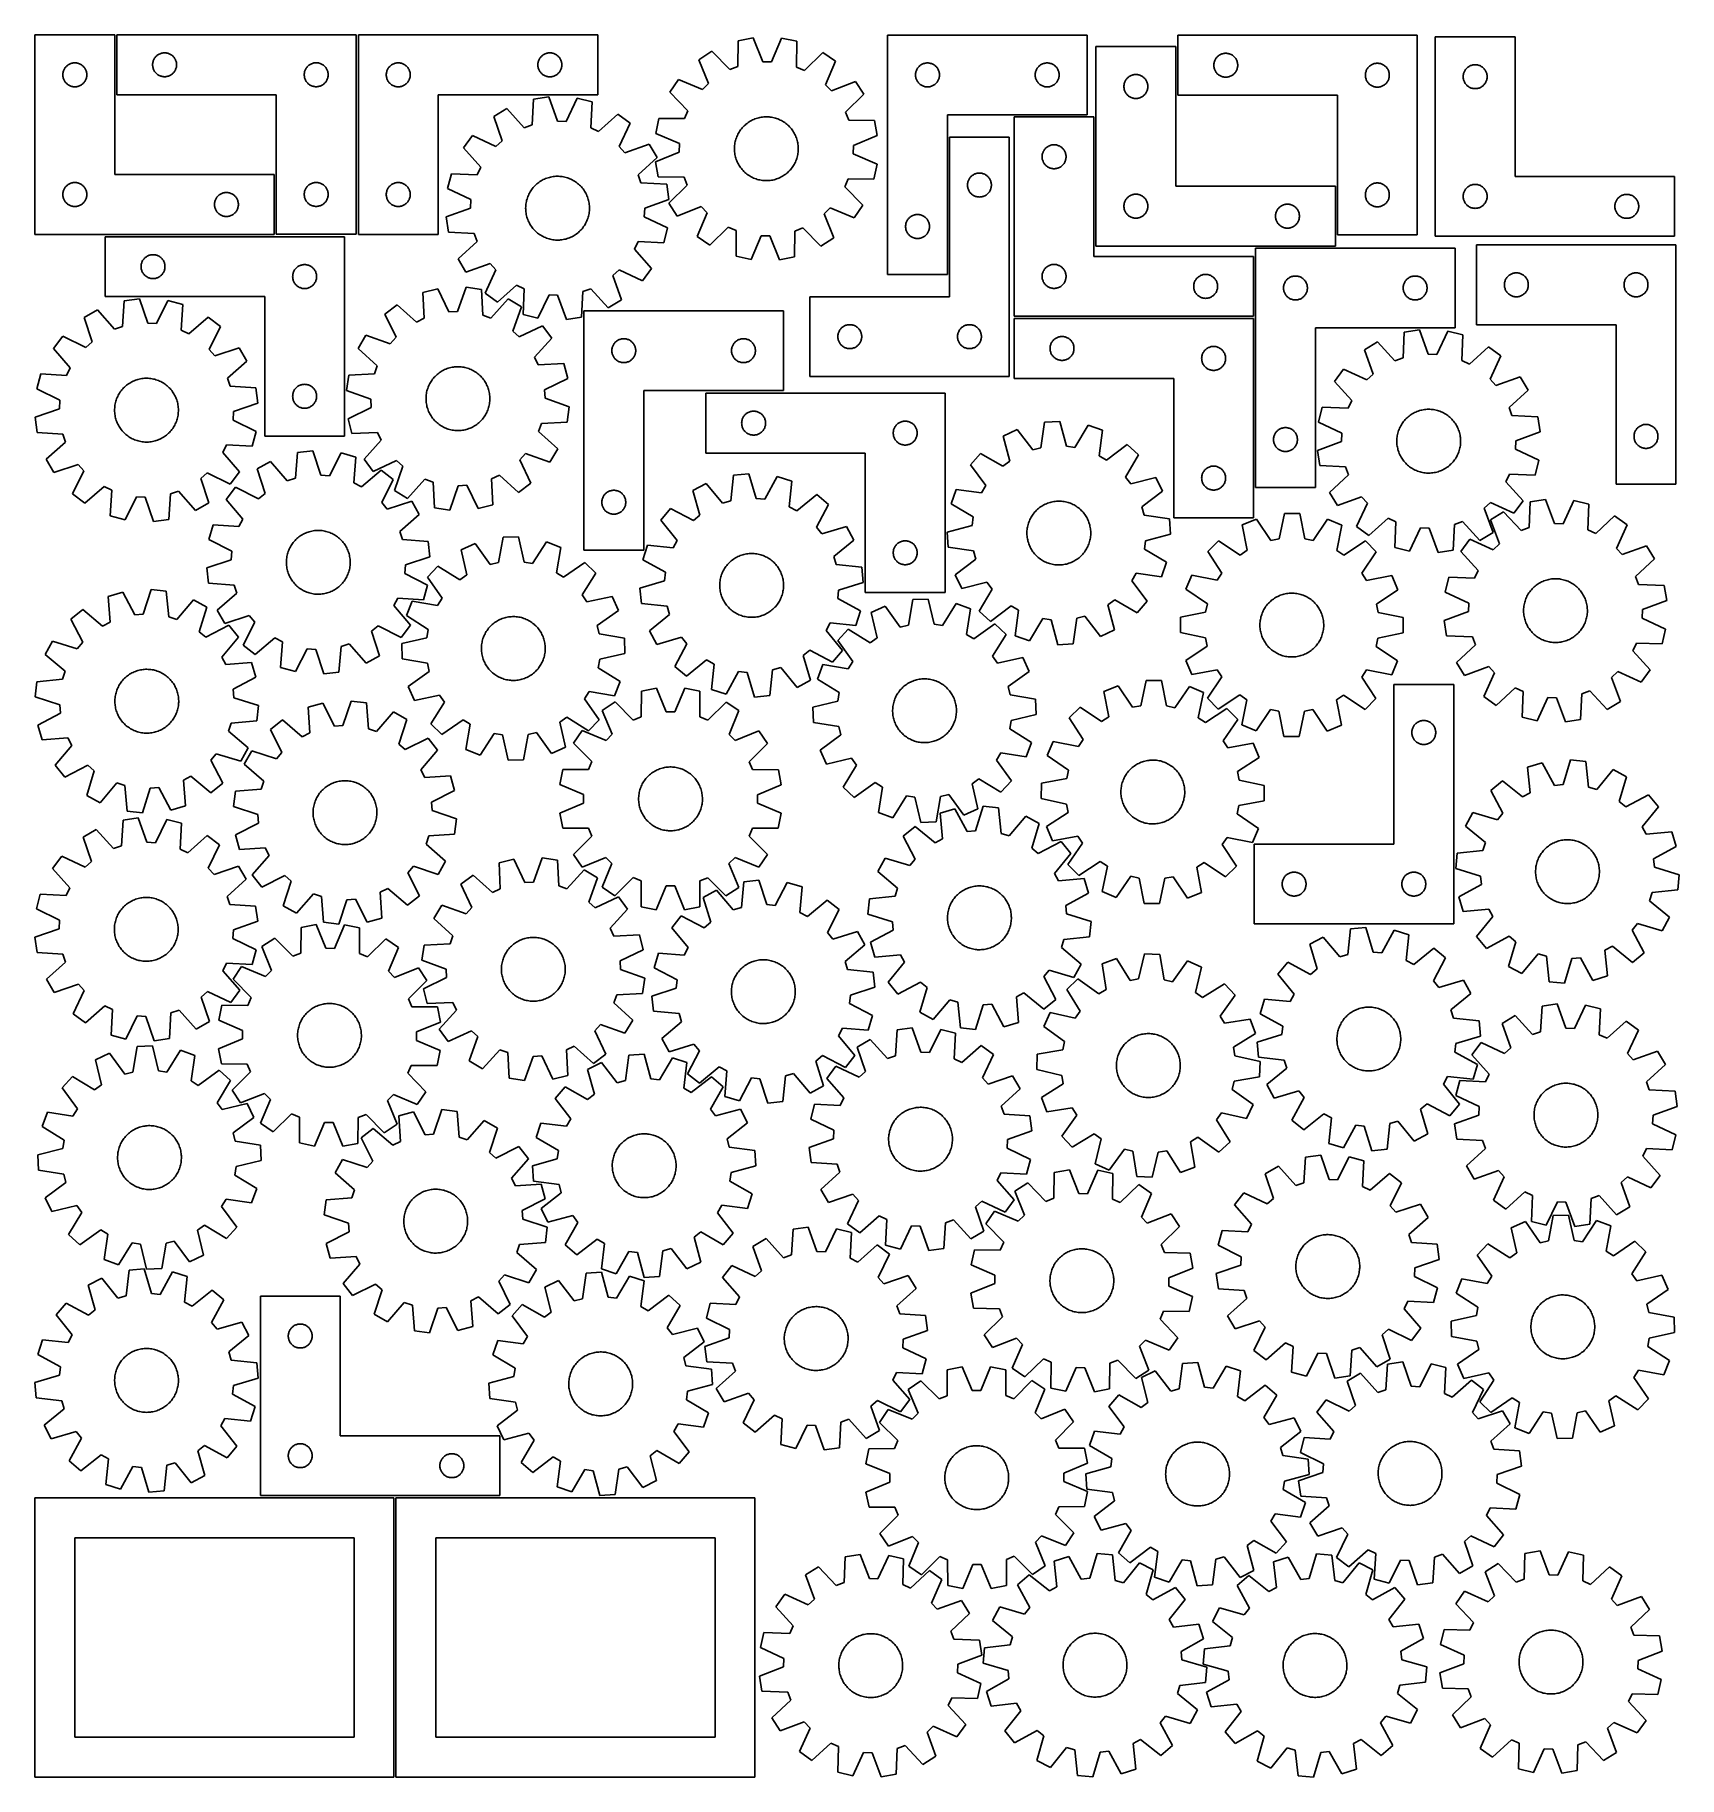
# Model space of a CAD drawing. Header units: millimetres. Extents: x 7 to 1243, y 7 to 1317.
import ezdxf

# ---------------------------------------------------------------- set-up
doc = ezdxf.new("R2010")
doc.units = ezdxf.units.MM
doc.layers.add('CUT', color=7, linetype='CONTINUOUS', true_color=0x000000)

msp = doc.modelspace()

# ---------------------------------------------------------------- linework, layer by layer
at = {"layer": 'CUT'}
for p, q in [((66.566253, 1316.771516), (6.566253, 1316.771516)), ((6.566253, 1316.771516), (6.566253, 1166.771516)), ((66.566253, 1211.771516), (66.566253, 1316.771516)), ((248.090297, 1316.847935), (68.090297, 1316.847935)), ((68.090297, 1316.847935), (68.090297, 1271.847935)), ((248.090297, 1166.847935), (248.090297, 1316.847935)), ((249.803007, 1316.778596), (429.803007, 1316.778596)), ((249.803007, 1166.778596), (249.803007, 1316.778596)), ((429.803007, 1316.778596), (429.803007, 1271.778596)), ((535.402496, 1312.466299), (535.144145, 1293.091685)), ((546.738793, 1314.604957), (535.402496, 1312.466299)), ((554.038413, 1296.656198), (546.738793, 1314.604957)), ((568.120956, 1314.39358), (560.467927, 1296.592638)), ((579.412757, 1312.031229), (568.120956, 1314.39358)), ((579.288034, 1292.655294), (579.412757, 1312.031229)), ((647.798668, 1316.702664), (647.798668, 1136.702664)), ((797.798668, 1316.702664), (647.798668, 1316.702664)), ((797.798668, 1256.702664), (797.798668, 1316.702664)), ((1046.071682, 1316.494176), (866.071682, 1316.494176)), ((866.071682, 1316.494176), (866.071682, 1271.494176)), ((1046.071682, 1166.494176), (1046.071682, 1316.494176)), ((1119.628287, 1315.372834), (1059.628287, 1315.372834)), ((1059.628287, 1315.372834), (1059.628287, 1165.372834)), ((1119.628287, 1210.372834), (1119.628287, 1315.372834)), ((95.396965, 1296.677307), (95.567926, 1297.24089)), ((95.567926, 1297.24089), (95.775382, 1297.792086)), ((95.775382, 1297.792086), (96.018443, 1298.328534)), ((96.018443, 1298.328534), (96.296069, 1298.847935)), ((96.296069, 1298.847935), (96.607071, 1299.348067)), ((96.607071, 1299.348067), (96.950117, 1299.826788)), ((96.950117, 1299.826788), (97.323739, 1300.282048)), ((97.323739, 1300.282048), (97.726336, 1300.711896)), ((97.726336, 1300.711896), (98.156185, 1301.114494)), ((98.156185, 1301.114494), (98.611445, 1301.488115)), ((98.611445, 1301.488115), (99.090165, 1301.831162)), ((99.090165, 1301.831162), (99.590297, 1302.142164)), ((99.590297, 1302.142164), (100.109699, 1302.41979)), ((100.109699, 1302.41979), (100.646147, 1302.662851)), ((100.646147, 1302.662851), (101.197342, 1302.870306)), ((101.197342, 1302.870306), (101.760926, 1303.041268)), ((101.760926, 1303.041268), (102.334485, 1303.175003)), ((102.334485, 1303.175003), (102.915562, 1303.270939)), ((102.915562, 1303.270939), (103.501669, 1303.328666)), ((103.501669, 1303.328666), (104.090297, 1303.347935)), ((104.090297, 1303.347935), (104.678926, 1303.328666)), ((104.678926, 1303.328666), (105.265033, 1303.270939)), ((105.265033, 1303.270939), (105.84611, 1303.175003)), ((105.84611, 1303.175003), (106.419669, 1303.041268)), ((106.419669, 1303.041268), (106.983253, 1302.870306)), ((106.983253, 1302.870306), (107.534448, 1302.662851)), ((107.534448, 1302.662851), (108.070896, 1302.41979)), ((108.070896, 1302.41979), (108.590297, 1302.142164)), ((108.590297, 1302.142164), (109.09043, 1301.831162)), ((109.09043, 1301.831162), (109.56915, 1301.488115)), ((109.56915, 1301.488115), (110.02441, 1301.114494)), ((110.02441, 1301.114494), (110.454259, 1300.711896)), ((110.454259, 1300.711896), (110.856856, 1300.282048)), ((110.856856, 1300.282048), (111.230478, 1299.826788)), ((111.230478, 1299.826788), (111.573524, 1299.348067)), ((111.573524, 1299.348067), (111.884526, 1298.847935)), ((111.884526, 1298.847935), (112.162152, 1298.328534)), ((112.162152, 1298.328534), (112.405213, 1297.792086)), ((112.405213, 1297.792086), (112.612669, 1297.24089)), ((112.612669, 1297.24089), (112.78363, 1296.677307)), ((385.488091, 1297.722747), (385.280636, 1297.171551)), ((385.731152, 1298.259194), (385.488091, 1297.722747)), ((386.008778, 1298.778596), (385.731152, 1298.259194)), ((386.31978, 1299.278728), (386.008778, 1298.778596)), ((386.662827, 1299.757449), (386.31978, 1299.278728)), ((387.036449, 1300.212708), (386.662827, 1299.757449)), ((387.439046, 1300.642557), (387.036449, 1300.212708)), ((387.868894, 1301.045154), (387.439046, 1300.642557)), ((388.324154, 1301.418776), (387.868894, 1301.045154)), ((388.802875, 1301.761822), (388.324154, 1301.418776)), ((389.303007, 1302.072824), (388.802875, 1301.761822)), ((389.822409, 1302.35045), (389.303007, 1302.072824)), ((390.358856, 1302.593512), (389.822409, 1302.35045)), ((390.910052, 1302.800967), (390.358856, 1302.593512)), ((391.473635, 1302.971928), (390.910052, 1302.800967)), ((392.047194, 1303.105663), (391.473635, 1302.971928)), ((392.628271, 1303.2016), (392.047194, 1303.105663)), ((393.214379, 1303.259326), (392.628271, 1303.2016)), ((393.803007, 1303.278596), (393.214379, 1303.259326)), ((394.391635, 1303.259326), (393.803007, 1303.278596)), ((394.977743, 1303.2016), (394.391635, 1303.259326)), ((395.55882, 1303.105663), (394.977743, 1303.2016)), ((396.132378, 1302.971928), (395.55882, 1303.105663)), ((396.695962, 1302.800967), (396.132378, 1302.971928)), ((397.247158, 1302.593512), (396.695962, 1302.800967)), ((397.783605, 1302.35045), (397.247158, 1302.593512)), ((398.303007, 1302.072824), (397.783605, 1302.35045)), ((398.803139, 1301.761822), (398.303007, 1302.072824)), ((399.28186, 1301.418776), (398.803139, 1301.761822)), ((399.737119, 1301.045154), (399.28186, 1301.418776)), ((400.166968, 1300.642557), (399.737119, 1301.045154)), ((400.569565, 1300.212708), (400.166968, 1300.642557)), ((400.943187, 1299.757449), (400.569565, 1300.212708)), ((401.286233, 1299.278728), (400.943187, 1299.757449)), ((401.597235, 1298.778596), (401.286233, 1299.278728)), ((401.874861, 1298.259194), (401.597235, 1298.778596)), ((402.117923, 1297.722747), (401.874861, 1298.259194)), ((402.325378, 1297.171551), (402.117923, 1297.722747)), ((515.567063, 1304.478986), (505.912119, 1298.164911)), ((505.912119, 1298.164911), (513.087778, 1280.166235)), ((529.179725, 1290.689938), (515.567063, 1304.478986)), ((599.08641, 1303.653343), (585.203807, 1290.136104)), ((608.614642, 1297.14963), (599.08641, 1303.653343)), ((864.482604, 1307.987092), (804.482604, 1307.987092)), ((804.482604, 1307.987092), (804.482604, 1157.987092)), ((864.482604, 1202.987092), (864.482604, 1307.987092)), ((893.549311, 1296.887131), (893.756766, 1297.438326)), ((893.756766, 1297.438326), (893.999827, 1297.974774)), ((893.999827, 1297.974774), (894.277453, 1298.494176)), ((894.277453, 1298.494176), (894.588455, 1298.994308)), ((894.588455, 1298.994308), (894.931502, 1299.473028)), ((894.931502, 1299.473028), (895.305124, 1299.928288)), ((895.305124, 1299.928288), (895.707721, 1300.358137)), ((895.707721, 1300.358137), (896.137569, 1300.760734)), ((896.137569, 1300.760734), (896.592829, 1301.134356)), ((896.592829, 1301.134356), (897.07155, 1301.477402)), ((897.07155, 1301.477402), (897.571682, 1301.788404)), ((897.571682, 1301.788404), (898.091084, 1302.06603)), ((898.091084, 1302.06603), (898.627531, 1302.309091)), ((898.627531, 1302.309091), (899.178727, 1302.516547)), ((899.178727, 1302.516547), (899.74231, 1302.687508)), ((899.74231, 1302.687508), (900.315869, 1302.821243)), ((900.315869, 1302.821243), (900.896946, 1302.917179)), ((900.896946, 1302.917179), (901.483054, 1302.974906)), ((901.483054, 1302.974906), (902.071682, 1302.994176)), ((902.071682, 1302.994176), (902.66031, 1302.974906)), ((902.66031, 1302.974906), (903.246418, 1302.917179)), ((903.246418, 1302.917179), (903.827495, 1302.821243)), ((903.827495, 1302.821243), (904.401053, 1302.687508)), ((904.401053, 1302.687508), (904.964637, 1302.516547)), ((904.964637, 1302.516547), (905.515833, 1302.309091)), ((905.515833, 1302.309091), (906.05228, 1302.06603)), ((906.05228, 1302.06603), (906.571682, 1301.788404)), ((906.571682, 1301.788404), (907.071814, 1301.477402)), ((907.071814, 1301.477402), (907.550535, 1301.134356)), ((907.550535, 1301.134356), (908.005794, 1300.760734)), ((908.005794, 1300.760734), (908.435643, 1300.358137)), ((908.435643, 1300.358137), (908.83824, 1299.928288)), ((908.83824, 1299.928288), (909.211862, 1299.473028)), ((909.211862, 1299.473028), (909.554908, 1298.994308)), ((909.554908, 1298.994308), (909.86591, 1298.494176)), ((909.86591, 1298.494176), (910.143536, 1297.974774)), ((910.143536, 1297.974774), (910.386598, 1297.438326)), ((910.386598, 1297.438326), (910.594053, 1296.887131)), ((27.566253, 1286.771516), (27.585522, 1287.360144)), ((27.585522, 1286.182888), (27.566253, 1286.771516)), ((27.585522, 1287.360144), (27.643249, 1287.946251)), ((27.643249, 1285.59678), (27.585522, 1286.182888)), ((27.643249, 1287.946251), (27.739185, 1288.527329)), ((27.739185, 1285.015703), (27.643249, 1285.59678)), ((27.739185, 1288.527329), (27.87292, 1289.100887)), ((27.87292, 1284.442144), (27.739185, 1285.015703)), ((27.87292, 1289.100887), (28.043882, 1289.664471)), ((28.043882, 1283.878561), (27.87292, 1284.442144)), ((28.043882, 1289.664471), (28.251337, 1290.215667)), ((28.251337, 1290.215667), (28.494398, 1290.752114)), ((28.494398, 1290.752114), (28.772024, 1291.271516)), ((28.772024, 1291.271516), (29.083026, 1291.771648)), ((29.083026, 1291.771648), (29.426073, 1292.250369)), ((29.426073, 1292.250369), (29.799694, 1292.705628)), ((29.799694, 1292.705628), (30.202292, 1293.135477)), ((30.202292, 1293.135477), (30.63214, 1293.538074)), ((30.63214, 1293.538074), (31.0874, 1293.911696)), ((31.0874, 1293.911696), (31.566121, 1294.254742)), ((31.566121, 1294.254742), (32.066253, 1294.565744)), ((32.066253, 1294.565744), (32.585655, 1294.84337)), ((32.585655, 1294.84337), (33.122102, 1295.086432)), ((33.122102, 1295.086432), (33.673298, 1295.293887)), ((33.673298, 1295.293887), (34.236881, 1295.464848)), ((34.236881, 1295.464848), (34.81044, 1295.598583)), ((34.81044, 1295.598583), (35.391517, 1295.694519)), ((35.391517, 1295.694519), (35.977625, 1295.752246)), ((35.977625, 1295.752246), (36.566253, 1295.771516)), ((36.566253, 1295.771516), (37.154881, 1295.752246)), ((37.154881, 1295.752246), (37.740988, 1295.694519)), ((37.740988, 1295.694519), (38.322066, 1295.598583)), ((38.322066, 1295.598583), (38.895624, 1295.464848)), ((38.895624, 1295.464848), (39.459208, 1295.293887)), ((39.459208, 1295.293887), (40.010404, 1295.086432)), ((40.010404, 1295.086432), (40.546851, 1294.84337)), ((40.546851, 1294.84337), (41.066253, 1294.565744)), ((41.066253, 1294.565744), (41.566385, 1294.254742)), ((41.566385, 1294.254742), (42.045106, 1293.911696)), ((42.045106, 1293.911696), (42.500365, 1293.538074)), ((42.500365, 1293.538074), (42.930214, 1293.135477)), ((42.930214, 1293.135477), (43.332811, 1292.705628)), ((43.332811, 1292.705628), (43.706433, 1292.250369)), ((43.706433, 1292.250369), (44.049479, 1291.771648)), ((44.049479, 1291.771648), (44.360481, 1291.271516)), ((44.360481, 1291.271516), (44.638107, 1290.752114)), ((44.638107, 1290.752114), (44.881169, 1290.215667)), ((44.881169, 1290.215667), (45.088624, 1289.664471)), ((45.088624, 1289.664471), (45.259585, 1289.100887)), ((45.259585, 1284.442144), (45.088624, 1283.878561)), ((45.259585, 1289.100887), (45.39332, 1288.527329)), ((45.39332, 1285.015703), (45.259585, 1284.442144)), ((45.39332, 1288.527329), (45.489256, 1287.946251)), ((45.489256, 1285.59678), (45.39332, 1285.015703)), ((45.489256, 1287.946251), (45.546983, 1287.360144)), ((45.546983, 1286.182888), (45.489256, 1285.59678)), ((45.546983, 1287.360144), (45.566253, 1286.771516)), ((45.566253, 1286.771516), (45.546983, 1286.182888)), ((95.090297, 1294.347935), (95.109567, 1294.936563)), ((95.109567, 1293.759307), (95.090297, 1294.347935)), ((95.109567, 1294.936563), (95.167294, 1295.522671)), ((95.167294, 1293.1732), (95.109567, 1293.759307)), ((95.167294, 1295.522671), (95.26323, 1296.103748)), ((95.26323, 1292.592122), (95.167294, 1293.1732)), ((95.26323, 1296.103748), (95.396965, 1296.677307)), ((95.396965, 1292.018564), (95.26323, 1292.592122)), ((95.567926, 1291.45498), (95.396965, 1292.018564)), ((95.775382, 1290.903784), (95.567926, 1291.45498)), ((96.018443, 1290.367337), (95.775382, 1290.903784)), ((96.296069, 1289.847935), (96.018443, 1290.367337)), ((96.607071, 1289.347803), (96.296069, 1289.847935)), ((96.950117, 1288.869082), (96.607071, 1289.347803)), ((97.323739, 1288.413823), (96.950117, 1288.869082)), ((97.726336, 1287.983974), (97.323739, 1288.413823)), ((98.156185, 1287.581377), (97.726336, 1287.983974)), ((98.611445, 1287.207755), (98.156185, 1287.581377)), ((99.090165, 1286.864709), (98.611445, 1287.207755)), ((99.590297, 1286.553707), (99.090165, 1286.864709)), ((100.109699, 1286.276081), (99.590297, 1286.553707)), ((100.646147, 1286.03302), (100.109699, 1286.276081)), ((101.197342, 1285.825564), (100.646147, 1286.03302)), ((101.760926, 1285.654603), (101.197342, 1285.825564)), ((102.334485, 1285.520868), (101.760926, 1285.654603)), ((102.915562, 1285.424932), (102.334485, 1285.520868)), ((103.501669, 1285.367205), (102.915562, 1285.424932)), ((104.090297, 1285.347935), (103.501669, 1285.367205)), ((104.678926, 1285.367205), (104.090297, 1285.347935)), ((105.265033, 1285.424932), (104.678926, 1285.367205)), ((105.84611, 1285.520868), (105.265033, 1285.424932)), ((106.419669, 1285.654603), (105.84611, 1285.520868)), ((106.983253, 1285.825564), (106.419669, 1285.654603)), ((107.534448, 1286.03302), (106.983253, 1285.825564)), ((108.070896, 1286.276081), (107.534448, 1286.03302)), ((108.590297, 1286.553707), (108.070896, 1286.276081)), ((109.09043, 1286.864709), (108.590297, 1286.553707)), ((109.56915, 1287.207755), (109.09043, 1286.864709)), ((110.02441, 1287.581377), (109.56915, 1287.207755)), ((110.454259, 1287.983974), (110.02441, 1287.581377)), ((110.856856, 1288.413823), (110.454259, 1287.983974)), ((111.230478, 1288.869082), (110.856856, 1288.413823)), ((111.573524, 1289.347803), (111.230478, 1288.869082)), ((111.884526, 1289.847935), (111.573524, 1289.347803)), ((112.162152, 1290.367337), (111.884526, 1289.847935)), ((112.405213, 1290.903784), (112.162152, 1290.367337)), ((112.612669, 1291.45498), (112.405213, 1290.903784)), ((112.78363, 1292.018564), (112.612669, 1291.45498)), ((112.78363, 1296.677307), (112.917365, 1296.103748)), ((112.917365, 1292.592122), (112.78363, 1292.018564)), ((112.917365, 1296.103748), (113.013301, 1295.522671)), ((113.013301, 1293.1732), (112.917365, 1292.592122)), ((113.013301, 1295.522671), (113.071028, 1294.936563)), ((113.071028, 1293.759307), (113.013301, 1293.1732)), ((113.071028, 1294.936563), (113.090297, 1294.347935)), ((113.090297, 1294.347935), (113.071028, 1293.759307)), ((209.090297, 1286.847935), (209.109567, 1287.436563)), ((209.109567, 1286.259307), (209.090297, 1286.847935)), ((209.109567, 1287.436563), (209.167294, 1288.022671)), ((209.167294, 1285.6732), (209.109567, 1286.259307)), ((209.167294, 1288.022671), (209.26323, 1288.603748)), ((209.26323, 1285.092122), (209.167294, 1285.6732)), ((209.26323, 1288.603748), (209.396965, 1289.177307)), ((209.396965, 1284.518564), (209.26323, 1285.092122)), ((209.396965, 1289.177307), (209.567926, 1289.74089)), ((209.567926, 1283.95498), (209.396965, 1284.518564)), ((209.567926, 1289.74089), (209.775382, 1290.292086)), ((209.775382, 1290.292086), (210.018443, 1290.828534)), ((210.018443, 1290.828534), (210.296069, 1291.347935)), ((210.296069, 1291.347935), (210.607071, 1291.848067)), ((210.607071, 1291.848067), (210.950117, 1292.326788)), ((210.950117, 1292.326788), (211.323739, 1292.782048)), ((211.323739, 1292.782048), (211.726336, 1293.211896)), ((211.726336, 1293.211896), (212.156185, 1293.614494)), ((212.156185, 1293.614494), (212.611445, 1293.988115)), ((212.611445, 1293.988115), (213.090165, 1294.331162)), ((213.090165, 1294.331162), (213.590297, 1294.642164)), ((213.590297, 1294.642164), (214.109699, 1294.91979)), ((214.109699, 1294.91979), (214.646147, 1295.162851)), ((214.646147, 1295.162851), (215.197342, 1295.370306)), ((215.197342, 1295.370306), (215.760926, 1295.541268)), ((215.760926, 1295.541268), (216.334485, 1295.675003)), ((216.334485, 1295.675003), (216.915562, 1295.770939)), ((216.915562, 1295.770939), (217.501669, 1295.828666)), ((217.501669, 1295.828666), (218.090297, 1295.847935)), ((218.090297, 1295.847935), (218.678926, 1295.828666)), ((218.678926, 1295.828666), (219.265033, 1295.770939)), ((219.265033, 1295.770939), (219.84611, 1295.675003)), ((219.84611, 1295.675003), (220.419669, 1295.541268)), ((220.419669, 1295.541268), (220.983253, 1295.370306)), ((220.983253, 1295.370306), (221.534448, 1295.162851)), ((221.534448, 1295.162851), (222.070896, 1294.91979)), ((222.070896, 1294.91979), (222.590297, 1294.642164)), ((222.590297, 1294.642164), (223.09043, 1294.331162)), ((223.09043, 1294.331162), (223.56915, 1293.988115)), ((223.56915, 1293.988115), (224.02441, 1293.614494)), ((224.02441, 1293.614494), (224.454259, 1293.211896)), ((224.454259, 1293.211896), (224.856856, 1292.782048)), ((224.856856, 1292.782048), (225.230478, 1292.326788)), ((225.230478, 1292.326788), (225.573524, 1291.848067)), ((225.573524, 1291.848067), (225.884526, 1291.347935)), ((225.884526, 1291.347935), (226.162152, 1290.828534)), ((226.162152, 1290.828534), (226.405213, 1290.292086)), ((226.405213, 1290.292086), (226.612669, 1289.74089)), ((226.612669, 1289.74089), (226.78363, 1289.177307)), ((226.78363, 1284.518564), (226.612669, 1283.95498)), ((226.78363, 1289.177307), (226.917365, 1288.603748)), ((226.917365, 1285.092122), (226.78363, 1284.518564)), ((226.917365, 1288.603748), (227.013301, 1288.022671)), ((227.013301, 1285.6732), (226.917365, 1285.092122)), ((227.013301, 1288.022671), (227.071028, 1287.436563)), ((227.071028, 1286.259307), (227.013301, 1285.6732)), ((227.071028, 1287.436563), (227.090297, 1286.847935)), ((227.090297, 1286.847935), (227.071028, 1286.259307)), ((270.822276, 1287.367224), (270.803007, 1286.778596)), ((270.803007, 1286.778596), (270.822276, 1286.189968)), ((270.880003, 1287.953332), (270.822276, 1287.367224)), ((270.822276, 1286.189968), (270.880003, 1285.60386)), ((270.975939, 1288.534409), (270.880003, 1287.953332)), ((270.880003, 1285.60386), (270.975939, 1285.022783)), ((271.109674, 1289.107967), (270.975939, 1288.534409)), ((270.975939, 1285.022783), (271.109674, 1284.449224)), ((271.280636, 1289.671551), (271.109674, 1289.107967)), ((271.109674, 1284.449224), (271.280636, 1283.885641)), ((271.488091, 1290.222747), (271.280636, 1289.671551)), ((271.731152, 1290.759194), (271.488091, 1290.222747)), ((272.008778, 1291.278596), (271.731152, 1290.759194)), ((272.31978, 1291.778728), (272.008778, 1291.278596)), ((272.662827, 1292.257449), (272.31978, 1291.778728)), ((273.036449, 1292.712708), (272.662827, 1292.257449)), ((273.439046, 1293.142557), (273.036449, 1292.712708)), ((273.868894, 1293.545154), (273.439046, 1293.142557)), ((274.324154, 1293.918776), (273.868894, 1293.545154)), ((274.802875, 1294.261822), (274.324154, 1293.918776)), ((275.303007, 1294.572824), (274.802875, 1294.261822)), ((275.822409, 1294.85045), (275.303007, 1294.572824)), ((276.358856, 1295.093512), (275.822409, 1294.85045)), ((276.910052, 1295.300967), (276.358856, 1295.093512)), ((277.473635, 1295.471928), (276.910052, 1295.300967)), ((278.047194, 1295.605663), (277.473635, 1295.471928)), ((278.628271, 1295.7016), (278.047194, 1295.605663)), ((279.214379, 1295.759326), (278.628271, 1295.7016)), ((279.803007, 1295.778596), (279.214379, 1295.759326)), ((280.391635, 1295.759326), (279.803007, 1295.778596)), ((280.977743, 1295.7016), (280.391635, 1295.759326)), ((281.55882, 1295.605663), (280.977743, 1295.7016)), ((282.132378, 1295.471928), (281.55882, 1295.605663)), ((282.695962, 1295.300967), (282.132378, 1295.471928)), ((283.247158, 1295.093512), (282.695962, 1295.300967)), ((283.783605, 1294.85045), (283.247158, 1295.093512)), ((284.303007, 1294.572824), (283.783605, 1294.85045)), ((284.803139, 1294.261822), (284.303007, 1294.572824)), ((285.28186, 1293.918776), (284.803139, 1294.261822)), ((285.737119, 1293.545154), (285.28186, 1293.918776)), ((286.166968, 1293.142557), (285.737119, 1293.545154)), ((286.569565, 1292.712708), (286.166968, 1293.142557)), ((286.943187, 1292.257449), (286.569565, 1292.712708)), ((287.286233, 1291.778728), (286.943187, 1292.257449)), ((287.597235, 1291.278596), (287.286233, 1291.778728)), ((287.874861, 1290.759194), (287.597235, 1291.278596)), ((288.117923, 1290.222747), (287.874861, 1290.759194)), ((288.325378, 1289.671551), (288.117923, 1290.222747)), ((288.496339, 1289.107967), (288.325378, 1289.671551)), ((288.325378, 1283.885641), (288.496339, 1284.449224)), ((288.630074, 1288.534409), (288.496339, 1289.107967)), ((288.496339, 1284.449224), (288.630074, 1285.022783)), ((288.726011, 1287.953332), (288.630074, 1288.534409)), ((288.630074, 1285.022783), (288.726011, 1285.60386)), ((288.783737, 1287.367224), (288.726011, 1287.953332)), ((288.726011, 1285.60386), (288.783737, 1286.189968)), ((288.803007, 1286.778596), (288.783737, 1287.367224)), ((288.783737, 1286.189968), (288.803007, 1286.778596)), ((384.822276, 1294.867224), (384.803007, 1294.278596)), ((384.803007, 1294.278596), (384.822276, 1293.689968)), ((384.880003, 1295.453332), (384.822276, 1294.867224)), ((384.822276, 1293.689968), (384.880003, 1293.10386)), ((384.975939, 1296.034409), (384.880003, 1295.453332)), ((384.880003, 1293.10386), (384.975939, 1292.522783)), ((385.109674, 1296.607967), (384.975939, 1296.034409)), ((384.975939, 1292.522783), (385.109674, 1291.949224)), ((385.280636, 1297.171551), (385.109674, 1296.607967)), ((385.109674, 1291.949224), (385.280636, 1291.385641)), ((385.280636, 1291.385641), (385.488091, 1290.834445)), ((385.488091, 1290.834445), (385.731152, 1290.297998)), ((385.731152, 1290.297998), (386.008778, 1289.778596)), ((386.008778, 1289.778596), (386.31978, 1289.278464)), ((386.31978, 1289.278464), (386.662827, 1288.799743)), ((386.662827, 1288.799743), (387.036449, 1288.344483)), ((387.036449, 1288.344483), (387.439046, 1287.914635)), ((387.439046, 1287.914635), (387.868894, 1287.512038)), ((387.868894, 1287.512038), (388.324154, 1287.138416)), ((388.324154, 1287.138416), (388.802875, 1286.795369)), ((388.802875, 1286.795369), (389.303007, 1286.484367)), ((389.303007, 1286.484367), (389.822409, 1286.206741)), ((389.822409, 1286.206741), (390.358856, 1285.96368)), ((390.358856, 1285.96368), (390.910052, 1285.756225)), ((390.910052, 1285.756225), (391.473635, 1285.585263)), ((391.473635, 1285.585263), (392.047194, 1285.451528)), ((392.047194, 1285.451528), (392.628271, 1285.355592)), ((392.628271, 1285.355592), (393.214379, 1285.297866)), ((393.214379, 1285.297866), (393.803007, 1285.278596)), ((393.803007, 1285.278596), (394.391635, 1285.297866)), ((394.391635, 1285.297866), (394.977743, 1285.355592)), ((394.977743, 1285.355592), (395.55882, 1285.451528)), ((395.55882, 1285.451528), (396.132378, 1285.585263)), ((396.132378, 1285.585263), (396.695962, 1285.756225)), ((396.695962, 1285.756225), (397.247158, 1285.96368)), ((397.247158, 1285.96368), (397.783605, 1286.206741)), ((397.783605, 1286.206741), (398.303007, 1286.484367)), ((398.303007, 1286.484367), (398.803139, 1286.795369)), ((398.803139, 1286.795369), (399.28186, 1287.138416)), ((399.28186, 1287.138416), (399.737119, 1287.512038)), ((399.737119, 1287.512038), (400.166968, 1287.914635)), ((400.166968, 1287.914635), (400.569565, 1288.344483)), ((400.569565, 1288.344483), (400.943187, 1288.799743)), ((400.943187, 1288.799743), (401.286233, 1289.278464)), ((401.286233, 1289.278464), (401.597235, 1289.778596)), ((401.597235, 1289.778596), (401.874861, 1290.297998)), ((401.874861, 1290.297998), (402.117923, 1290.834445)), ((402.117923, 1290.834445), (402.325378, 1291.385641)), ((402.496339, 1296.607967), (402.325378, 1297.171551)), ((402.325378, 1291.385641), (402.496339, 1291.949224)), ((402.630074, 1296.034409), (402.496339, 1296.607967)), ((402.496339, 1291.949224), (402.630074, 1292.522783)), ((402.726011, 1295.453332), (402.630074, 1296.034409)), ((402.630074, 1292.522783), (402.726011, 1293.10386)), ((402.783737, 1294.867224), (402.726011, 1295.453332)), ((402.726011, 1293.10386), (402.783737, 1293.689968)), ((402.803007, 1294.278596), (402.783737, 1294.867224)), ((402.783737, 1293.689968), (402.803007, 1294.278596)), ((535.144145, 1293.091685), (529.179725, 1290.689938)), ((560.467927, 1296.592638), (554.038413, 1296.656198)), ((585.203807, 1290.136104), (579.288034, 1292.655294)), ((601.084563, 1279.29633), (608.614642, 1297.14963)), ((668.798668, 1286.702664), (668.817938, 1287.291292)), ((668.817938, 1286.114036), (668.798668, 1286.702664)), ((668.817938, 1287.291292), (668.875665, 1287.8774)), ((668.875665, 1285.527928), (668.817938, 1286.114036)), ((668.875665, 1287.8774), (668.971601, 1288.458477)), ((668.971601, 1284.946851), (668.875665, 1285.527928)), ((668.971601, 1288.458477), (669.105336, 1289.032035)), ((669.105336, 1284.373293), (668.971601, 1284.946851)), ((669.105336, 1289.032035), (669.276297, 1289.595619)), ((669.276297, 1283.809709), (669.105336, 1284.373293)), ((669.276297, 1289.595619), (669.483753, 1290.146815)), ((669.483753, 1290.146815), (669.726814, 1290.683262)), ((669.726814, 1290.683262), (670.00444, 1291.202664)), ((670.00444, 1291.202664), (670.315442, 1291.702796)), ((670.315442, 1291.702796), (670.658488, 1292.181517)), ((670.658488, 1292.181517), (671.03211, 1292.636776)), ((671.03211, 1292.636776), (671.434707, 1293.066625)), ((671.434707, 1293.066625), (671.864556, 1293.469222)), ((671.864556, 1293.469222), (672.319816, 1293.842844)), ((672.319816, 1293.842844), (672.798536, 1294.185891)), ((672.798536, 1294.185891), (673.298668, 1294.496893)), ((673.298668, 1294.496893), (673.81807, 1294.774519)), ((673.81807, 1294.774519), (674.354517, 1295.01758)), ((674.354517, 1295.01758), (674.905713, 1295.225035)), ((674.905713, 1295.225035), (675.469297, 1295.395996)), ((675.469297, 1295.395996), (676.042855, 1295.529732)), ((676.042855, 1295.529732), (676.623933, 1295.625668)), ((676.623933, 1295.625668), (677.21004, 1295.683394)), ((677.21004, 1295.683394), (677.798668, 1295.702664)), ((677.798668, 1295.702664), (678.387297, 1295.683394)), ((678.387297, 1295.683394), (678.973404, 1295.625668)), ((678.973404, 1295.625668), (679.554481, 1295.529732)), ((679.554481, 1295.529732), (680.12804, 1295.395996)), ((680.12804, 1295.395996), (680.691624, 1295.225035)), ((680.691624, 1295.225035), (681.242819, 1295.01758)), ((681.242819, 1295.01758), (681.779267, 1294.774519)), ((681.779267, 1294.774519), (682.298668, 1294.496893)), ((682.298668, 1294.496893), (682.7988, 1294.185891)), ((682.7988, 1294.185891), (683.277521, 1293.842844)), ((683.277521, 1293.842844), (683.732781, 1293.469222)), ((683.732781, 1293.469222), (684.162629, 1293.066625)), ((684.162629, 1293.066625), (684.565227, 1292.636776)), ((684.565227, 1292.636776), (684.938848, 1292.181517)), ((684.938848, 1292.181517), (685.281895, 1291.702796)), ((685.281895, 1291.702796), (685.592897, 1291.202664)), ((685.592897, 1291.202664), (685.870523, 1290.683262)), ((685.870523, 1290.683262), (686.113584, 1290.146815)), ((686.113584, 1290.146815), (686.32104, 1289.595619)), ((686.32104, 1289.595619), (686.492001, 1289.032035)), ((686.492001, 1284.373293), (686.32104, 1283.809709)), ((686.492001, 1289.032035), (686.625736, 1288.458477)), ((686.625736, 1284.946851), (686.492001, 1284.373293)), ((686.625736, 1288.458477), (686.721672, 1287.8774)), ((686.721672, 1285.527928), (686.625736, 1284.946851)), ((686.721672, 1287.8774), (686.779399, 1287.291292)), ((686.779399, 1286.114036), (686.721672, 1285.527928)), ((686.779399, 1287.291292), (686.798668, 1286.702664)), ((686.798668, 1286.702664), (686.779399, 1286.114036)), ((758.798668, 1286.702664), (758.817938, 1287.291292)), ((758.817938, 1286.114036), (758.798668, 1286.702664)), ((758.817938, 1287.291292), (758.875665, 1287.8774)), ((758.875665, 1285.527928), (758.817938, 1286.114036)), ((758.875665, 1287.8774), (758.971601, 1288.458477)), ((758.971601, 1284.946851), (758.875665, 1285.527928)), ((758.971601, 1288.458477), (759.105336, 1289.032035)), ((759.105336, 1284.373293), (758.971601, 1284.946851)), ((759.105336, 1289.032035), (759.276297, 1289.595619)), ((759.276297, 1283.809709), (759.105336, 1284.373293)), ((759.276297, 1289.595619), (759.483753, 1290.146815)), ((759.483753, 1290.146815), (759.726814, 1290.683262)), ((759.726814, 1290.683262), (760.00444, 1291.202664)), ((760.00444, 1291.202664), (760.315442, 1291.702796)), ((760.315442, 1291.702796), (760.658488, 1292.181517)), ((760.658488, 1292.181517), (761.03211, 1292.636776)), ((761.03211, 1292.636776), (761.434707, 1293.066625)), ((761.434707, 1293.066625), (761.864556, 1293.469222)), ((761.864556, 1293.469222), (762.319816, 1293.842844)), ((762.319816, 1293.842844), (762.798536, 1294.185891)), ((762.798536, 1294.185891), (763.298668, 1294.496893)), ((763.298668, 1294.496893), (763.81807, 1294.774519)), ((763.81807, 1294.774519), (764.354517, 1295.01758)), ((764.354517, 1295.01758), (764.905713, 1295.225035)), ((764.905713, 1295.225035), (765.469297, 1295.395996)), ((765.469297, 1295.395996), (766.042855, 1295.529732)), ((766.042855, 1295.529732), (766.623933, 1295.625668)), ((766.623933, 1295.625668), (767.21004, 1295.683394)), ((767.21004, 1295.683394), (767.798668, 1295.702664)), ((767.798668, 1295.702664), (768.387297, 1295.683394)), ((768.387297, 1295.683394), (768.973404, 1295.625668)), ((768.973404, 1295.625668), (769.554481, 1295.529732)), ((769.554481, 1295.529732), (770.12804, 1295.395996)), ((770.12804, 1295.395996), (770.691624, 1295.225035)), ((770.691624, 1295.225035), (771.242819, 1295.01758)), ((771.242819, 1295.01758), (771.779267, 1294.774519)), ((771.779267, 1294.774519), (772.298668, 1294.496893)), ((772.298668, 1294.496893), (772.7988, 1294.185891)), ((772.7988, 1294.185891), (773.277521, 1293.842844)), ((773.277521, 1293.842844), (773.732781, 1293.469222)), ((773.732781, 1293.469222), (774.162629, 1293.066625)), ((774.162629, 1293.066625), (774.565227, 1292.636776)), ((774.565227, 1292.636776), (774.938848, 1292.181517)), ((774.938848, 1292.181517), (775.281895, 1291.702796)), ((775.281895, 1291.702796), (775.592897, 1291.202664)), ((775.592897, 1291.202664), (775.870523, 1290.683262)), ((775.870523, 1290.683262), (776.113584, 1290.146815)), ((776.113584, 1290.146815), (776.32104, 1289.595619)), ((776.32104, 1289.595619), (776.492001, 1289.032035)), ((776.492001, 1284.373293), (776.32104, 1283.809709)), ((776.492001, 1289.032035), (776.625736, 1288.458477)), ((776.625736, 1284.946851), (776.492001, 1284.373293)), ((776.625736, 1288.458477), (776.721672, 1287.8774)), ((776.721672, 1285.527928), (776.625736, 1284.946851)), ((776.721672, 1287.8774), (776.779399, 1287.291292)), ((776.779399, 1286.114036), (776.721672, 1285.527928)), ((776.779399, 1287.291292), (776.798668, 1286.702664)), ((776.798668, 1286.702664), (776.779399, 1286.114036)), ((827.716046, 1283.921204), (828.118643, 1284.351053)), ((828.118643, 1284.351053), (828.548492, 1284.75365)), ((828.548492, 1284.75365), (829.003751, 1285.127272)), ((829.003751, 1285.127272), (829.482472, 1285.470318)), ((829.482472, 1285.470318), (829.982604, 1285.781321)), ((829.982604, 1285.781321), (830.502006, 1286.058947)), ((830.502006, 1286.058947), (831.038453, 1286.302008)), ((831.038453, 1286.302008), (831.589649, 1286.509463)), ((831.589649, 1286.509463), (832.153233, 1286.680424)), ((832.153233, 1286.680424), (832.726791, 1286.814159)), ((832.726791, 1286.814159), (833.307868, 1286.910096)), ((833.307868, 1286.910096), (833.893976, 1286.967822)), ((833.893976, 1286.967822), (834.482604, 1286.987092)), ((834.482604, 1286.987092), (835.071232, 1286.967822)), ((835.071232, 1286.967822), (835.65734, 1286.910096)), ((835.65734, 1286.910096), (836.238417, 1286.814159)), ((836.238417, 1286.814159), (836.811975, 1286.680424)), ((836.811975, 1286.680424), (837.375559, 1286.509463)), ((837.375559, 1286.509463), (837.926755, 1286.302008)), ((837.926755, 1286.302008), (838.463202, 1286.058947)), ((838.463202, 1286.058947), (838.982604, 1285.781321)), ((838.982604, 1285.781321), (839.482736, 1285.470318)), ((839.482736, 1285.470318), (839.961457, 1285.127272)), ((839.961457, 1285.127272), (840.416716, 1284.75365)), ((840.416716, 1284.75365), (840.846565, 1284.351053)), ((840.846565, 1284.351053), (841.249162, 1283.921204)), ((893.071682, 1293.994176), (893.090951, 1294.582804)), ((893.090951, 1293.405547), (893.071682, 1293.994176)), ((893.090951, 1294.582804), (893.148678, 1295.168911)), ((893.148678, 1292.81944), (893.090951, 1293.405547)), ((893.148678, 1295.168911), (893.244614, 1295.749988)), ((893.244614, 1292.238363), (893.148678, 1292.81944)), ((893.244614, 1295.749988), (893.378349, 1296.323547)), ((893.378349, 1291.664804), (893.244614, 1292.238363)), ((893.378349, 1296.323547), (893.549311, 1296.887131)), ((893.549311, 1291.10122), (893.378349, 1291.664804)), ((893.756766, 1290.550025), (893.549311, 1291.10122)), ((893.999827, 1290.013577), (893.756766, 1290.550025)), ((894.277453, 1289.494176), (893.999827, 1290.013577)), ((894.588455, 1288.994043), (894.277453, 1289.494176)), ((894.931502, 1288.515323), (894.588455, 1288.994043)), ((895.305124, 1288.060063), (894.931502, 1288.515323)), ((895.707721, 1287.630214), (895.305124, 1288.060063)), ((896.137569, 1287.227617), (895.707721, 1287.630214)), ((896.592829, 1286.853995), (896.137569, 1287.227617)), ((897.07155, 1286.510949), (896.592829, 1286.853995)), ((897.571682, 1286.199947), (897.07155, 1286.510949)), ((898.091084, 1285.922321), (897.571682, 1286.199947)), ((898.627531, 1285.67926), (898.091084, 1285.922321)), ((899.178727, 1285.471804), (898.627531, 1285.67926)), ((899.74231, 1285.300843), (899.178727, 1285.471804)), ((900.315869, 1285.167108), (899.74231, 1285.300843)), ((900.896946, 1285.071172), (900.315869, 1285.167108)), ((901.483054, 1285.013445), (900.896946, 1285.071172)), ((902.071682, 1284.994176), (901.483054, 1285.013445)), ((902.66031, 1285.013445), (902.071682, 1284.994176)), ((903.246418, 1285.071172), (902.66031, 1285.013445)), ((903.827495, 1285.167108), (903.246418, 1285.071172)), ((904.401053, 1285.300843), (903.827495, 1285.167108)), ((904.964637, 1285.471804), (904.401053, 1285.300843)), ((905.515833, 1285.67926), (904.964637, 1285.471804)), ((906.05228, 1285.922321), (905.515833, 1285.67926)), ((906.571682, 1286.199947), (906.05228, 1285.922321)), ((907.071814, 1286.510949), (906.571682, 1286.199947)), ((907.550535, 1286.853995), (907.071814, 1286.510949)), ((908.005794, 1287.227617), (907.550535, 1286.853995)), ((908.435643, 1287.630214), (908.005794, 1287.227617)), ((908.83824, 1288.060063), (908.435643, 1287.630214)), ((909.211862, 1288.515323), (908.83824, 1288.060063)), ((909.554908, 1288.994043), (909.211862, 1288.515323)), ((909.86591, 1289.494176), (909.554908, 1288.994043)), ((910.143536, 1290.013577), (909.86591, 1289.494176)), ((910.386598, 1290.550025), (910.143536, 1290.013577)), ((910.594053, 1291.10122), (910.386598, 1290.550025)), ((910.594053, 1296.887131), (910.765014, 1296.323547)), ((910.765014, 1291.664804), (910.594053, 1291.10122)), ((910.765014, 1296.323547), (910.898749, 1295.749988)), ((910.898749, 1292.238363), (910.765014, 1291.664804)), ((910.898749, 1295.749988), (910.994686, 1295.168911)), ((910.994686, 1292.81944), (910.898749, 1292.238363)), ((910.994686, 1295.168911), (911.052412, 1294.582804)), ((911.052412, 1293.405547), (910.994686, 1292.81944)), ((911.052412, 1294.582804), (911.071682, 1293.994176)), ((911.071682, 1293.994176), (911.052412, 1293.405547)), ((1007.071682, 1286.494176), (1007.090951, 1287.082804)), ((1007.090951, 1285.905547), (1007.071682, 1286.494176)), ((1007.090951, 1287.082804), (1007.148678, 1287.668911)), ((1007.148678, 1285.31944), (1007.090951, 1285.905547)), ((1007.148678, 1287.668911), (1007.244614, 1288.249988)), ((1007.244614, 1284.738363), (1007.148678, 1285.31944)), ((1007.244614, 1288.249988), (1007.378349, 1288.823547)), ((1007.378349, 1284.164804), (1007.244614, 1284.738363)), ((1007.378349, 1288.823547), (1007.549311, 1289.387131)), ((1007.549311, 1283.60122), (1007.378349, 1284.164804)), ((1007.549311, 1289.387131), (1007.756766, 1289.938326)), ((1007.756766, 1289.938326), (1007.999827, 1290.474774)), ((1007.999827, 1290.474774), (1008.277453, 1290.994176)), ((1008.277453, 1290.994176), (1008.588455, 1291.494308)), ((1008.588455, 1291.494308), (1008.931502, 1291.973028)), ((1008.931502, 1291.973028), (1009.305124, 1292.428288)), ((1009.305124, 1292.428288), (1009.707721, 1292.858137)), ((1009.707721, 1292.858137), (1010.137569, 1293.260734)), ((1010.137569, 1293.260734), (1010.592829, 1293.634356)), ((1010.592829, 1293.634356), (1011.07155, 1293.977402)), ((1011.07155, 1293.977402), (1011.571682, 1294.288404)), ((1011.571682, 1294.288404), (1012.091084, 1294.56603)), ((1012.091084, 1294.56603), (1012.627531, 1294.809091)), ((1012.627531, 1294.809091), (1013.178727, 1295.016547)), ((1013.178727, 1295.016547), (1013.74231, 1295.187508)), ((1013.74231, 1295.187508), (1014.315869, 1295.321243)), ((1014.315869, 1295.321243), (1014.896946, 1295.417179)), ((1014.896946, 1295.417179), (1015.483054, 1295.474906)), ((1015.483054, 1295.474906), (1016.071682, 1295.494176)), ((1016.071682, 1295.494176), (1016.66031, 1295.474906)), ((1016.66031, 1295.474906), (1017.246418, 1295.417179)), ((1017.246418, 1295.417179), (1017.827495, 1295.321243)), ((1017.827495, 1295.321243), (1018.401053, 1295.187508)), ((1018.401053, 1295.187508), (1018.964637, 1295.016547)), ((1018.964637, 1295.016547), (1019.515833, 1294.809091)), ((1019.515833, 1294.809091), (1020.05228, 1294.56603)), ((1020.05228, 1294.56603), (1020.571682, 1294.288404)), ((1020.571682, 1294.288404), (1021.071814, 1293.977402)), ((1021.071814, 1293.977402), (1021.550535, 1293.634356)), ((1021.550535, 1293.634356), (1022.005794, 1293.260734)), ((1022.005794, 1293.260734), (1022.435643, 1292.858137)), ((1022.435643, 1292.858137), (1022.83824, 1292.428288)), ((1022.83824, 1292.428288), (1023.211862, 1291.973028)), ((1023.211862, 1291.973028), (1023.554908, 1291.494308)), ((1023.554908, 1291.494308), (1023.86591, 1290.994176)), ((1023.86591, 1290.994176), (1024.143536, 1290.474774)), ((1024.143536, 1290.474774), (1024.386598, 1289.938326)), ((1024.386598, 1289.938326), (1024.594053, 1289.387131)), ((1024.594053, 1289.387131), (1024.765014, 1288.823547)), ((1024.765014, 1284.164804), (1024.594053, 1283.60122)), ((1024.765014, 1288.823547), (1024.898749, 1288.249988)), ((1024.898749, 1284.738363), (1024.765014, 1284.164804)), ((1024.898749, 1288.249988), (1024.994686, 1287.668911)), ((1024.994686, 1285.31944), (1024.898749, 1284.738363)), ((1024.994686, 1287.668911), (1025.052412, 1287.082804)), ((1025.052412, 1285.905547), (1024.994686, 1285.31944)), ((1025.052412, 1287.082804), (1025.071682, 1286.494176)), ((1025.071682, 1286.494176), (1025.052412, 1285.905547)), ((1080.628287, 1285.372834), (1080.647557, 1285.961462)), ((1080.647557, 1284.784206), (1080.628287, 1285.372834)), ((1080.647557, 1285.961462), (1080.705284, 1286.54757)), ((1080.705284, 1284.198098), (1080.647557, 1284.784206)), ((1080.705284, 1286.54757), (1080.80122, 1287.128647)), ((1080.80122, 1283.617021), (1080.705284, 1284.198098)), ((1080.80122, 1287.128647), (1080.934955, 1287.702205)), ((1080.934955, 1287.702205), (1081.105916, 1288.265789)), ((1081.105916, 1288.265789), (1081.313372, 1288.816985)), ((1081.313372, 1288.816985), (1081.556433, 1289.353432)), ((1081.556433, 1289.353432), (1081.834059, 1289.872834)), ((1081.834059, 1289.872834), (1082.145061, 1290.372966)), ((1082.145061, 1290.372966), (1082.488107, 1290.851687)), ((1082.488107, 1290.851687), (1082.861729, 1291.306946)), ((1082.861729, 1291.306946), (1083.264326, 1291.736795)), ((1083.264326, 1291.736795), (1083.694175, 1292.139392)), ((1083.694175, 1292.139392), (1084.149434, 1292.513014)), ((1084.149434, 1292.513014), (1084.628155, 1292.856061)), ((1084.628155, 1292.856061), (1085.128287, 1293.167063)), ((1085.128287, 1293.167063), (1085.647689, 1293.444689)), ((1085.647689, 1293.444689), (1086.184136, 1293.68775)), ((1086.184136, 1293.68775), (1086.735332, 1293.895205)), ((1086.735332, 1293.895205), (1087.298916, 1294.066167)), ((1087.298916, 1294.066167), (1087.872474, 1294.199902)), ((1087.872474, 1294.199902), (1088.453552, 1294.295838)), ((1088.453552, 1294.295838), (1089.039659, 1294.353564)), ((1089.039659, 1294.353564), (1089.628287, 1294.372834)), ((1089.628287, 1294.372834), (1090.216915, 1294.353564)), ((1090.216915, 1294.353564), (1090.803023, 1294.295838)), ((1090.803023, 1294.295838), (1091.3841, 1294.199902)), ((1091.3841, 1294.199902), (1091.957659, 1294.066167)), ((1091.957659, 1294.066167), (1092.521243, 1293.895205)), ((1092.521243, 1293.895205), (1093.072438, 1293.68775)), ((1093.072438, 1293.68775), (1093.608886, 1293.444689)), ((1093.608886, 1293.444689), (1094.128287, 1293.167063)), ((1094.128287, 1293.167063), (1094.628419, 1292.856061)), ((1094.628419, 1292.856061), (1095.10714, 1292.513014)), ((1095.10714, 1292.513014), (1095.5624, 1292.139392)), ((1095.5624, 1292.139392), (1095.992248, 1291.736795)), ((1095.992248, 1291.736795), (1096.394846, 1291.306946)), ((1096.394846, 1291.306946), (1096.768467, 1290.851687)), ((1096.768467, 1290.851687), (1097.111514, 1290.372966)), ((1097.111514, 1290.372966), (1097.422516, 1289.872834)), ((1097.422516, 1289.872834), (1097.700142, 1289.353432)), ((1097.700142, 1289.353432), (1097.943203, 1288.816985)), ((1097.943203, 1288.816985), (1098.150658, 1288.265789)), ((1098.150658, 1288.265789), (1098.32162, 1287.702205)), ((1098.32162, 1287.702205), (1098.455355, 1287.128647)), ((1098.455355, 1287.128647), (1098.551291, 1286.54757)), ((1098.551291, 1284.198098), (1098.455355, 1283.617021)), ((1098.551291, 1286.54757), (1098.609018, 1285.961462)), ((1098.609018, 1284.784206), (1098.551291, 1284.198098)), ((1098.609018, 1285.961462), (1098.628287, 1285.372834)), ((1098.628287, 1285.372834), (1098.609018, 1284.784206)), ((28.251337, 1283.327365), (28.043882, 1283.878561)), ((28.494398, 1282.790918), (28.251337, 1283.327365)), ((28.772024, 1282.271516), (28.494398, 1282.790918)), ((29.083026, 1281.771384), (28.772024, 1282.271516)), ((29.426073, 1281.292663), (29.083026, 1281.771384)), ((29.799694, 1280.837403), (29.426073, 1281.292663)), ((30.202292, 1280.407555), (29.799694, 1280.837403)), ((30.63214, 1280.004957), (30.202292, 1280.407555)), ((31.0874, 1279.631336), (30.63214, 1280.004957)), ((31.566121, 1279.288289), (31.0874, 1279.631336)), ((32.066253, 1278.977287), (31.566121, 1279.288289)), ((32.585655, 1278.699661), (32.066253, 1278.977287)), ((33.122102, 1278.4566), (32.585655, 1278.699661)), ((33.673298, 1278.249145), (33.122102, 1278.4566)), ((34.236881, 1278.078183), (33.673298, 1278.249145)), ((34.81044, 1277.944448), (34.236881, 1278.078183)), ((35.391517, 1277.848512), (34.81044, 1277.944448)), ((35.977625, 1277.790785), (35.391517, 1277.848512)), ((36.566253, 1277.771516), (35.977625, 1277.790785)), ((37.154881, 1277.790785), (36.566253, 1277.771516)), ((37.740988, 1277.848512), (37.154881, 1277.790785)), ((38.322066, 1277.944448), (37.740988, 1277.848512)), ((38.895624, 1278.078183), (38.322066, 1277.944448)), ((39.459208, 1278.249145), (38.895624, 1278.078183)), ((40.010404, 1278.4566), (39.459208, 1278.249145)), ((40.546851, 1278.699661), (40.010404, 1278.4566)), ((41.066253, 1278.977287), (40.546851, 1278.699661)), ((41.566385, 1279.288289), (41.066253, 1278.977287)), ((42.045106, 1279.631336), (41.566385, 1279.288289)), ((42.500365, 1280.004957), (42.045106, 1279.631336)), ((42.930214, 1280.407555), (42.500365, 1280.004957)), ((43.332811, 1280.837403), (42.930214, 1280.407555)), ((43.706433, 1281.292663), (43.332811, 1280.837403)), ((44.049479, 1281.771384), (43.706433, 1281.292663)), ((44.360481, 1282.271516), (44.049479, 1281.771384)), ((44.638107, 1282.790918), (44.360481, 1282.271516)), ((44.881169, 1283.327365), (44.638107, 1282.790918)), ((45.088624, 1283.878561), (44.881169, 1283.327365)), ((68.090297, 1271.847935), (188.090297, 1271.847935)), ((188.090297, 1271.847935), (188.090297, 1166.847935)), ((209.775382, 1283.403784), (209.567926, 1283.95498)), ((210.018443, 1282.867337), (209.775382, 1283.403784)), ((210.296069, 1282.347935), (210.018443, 1282.867337)), ((210.607071, 1281.847803), (210.296069, 1282.347935)), ((210.950117, 1281.369082), (210.607071, 1281.847803)), ((211.323739, 1280.913823), (210.950117, 1281.369082)), ((211.726336, 1280.483974), (211.323739, 1280.913823)), ((212.156185, 1280.081377), (211.726336, 1280.483974)), ((212.611445, 1279.707755), (212.156185, 1280.081377)), ((213.090165, 1279.364709), (212.611445, 1279.707755)), ((213.590297, 1279.053707), (213.090165, 1279.364709)), ((214.109699, 1278.776081), (213.590297, 1279.053707)), ((214.646147, 1278.53302), (214.109699, 1278.776081)), ((215.197342, 1278.325564), (214.646147, 1278.53302)), ((215.760926, 1278.154603), (215.197342, 1278.325564)), ((216.334485, 1278.020868), (215.760926, 1278.154603)), ((216.915562, 1277.924932), (216.334485, 1278.020868)), ((217.501669, 1277.867205), (216.915562, 1277.924932)), ((218.090297, 1277.847935), (217.501669, 1277.867205)), ((218.678926, 1277.867205), (218.090297, 1277.847935)), ((219.265033, 1277.924932), (218.678926, 1277.867205)), ((219.84611, 1278.020868), (219.265033, 1277.924932)), ((220.419669, 1278.154603), (219.84611, 1278.020868)), ((220.983253, 1278.325564), (220.419669, 1278.154603)), ((221.534448, 1278.53302), (220.983253, 1278.325564)), ((222.070896, 1278.776081), (221.534448, 1278.53302)), ((222.590297, 1279.053707), (222.070896, 1278.776081)), ((223.09043, 1279.364709), (222.590297, 1279.053707)), ((223.56915, 1279.707755), (223.09043, 1279.364709)), ((224.02441, 1280.081377), (223.56915, 1279.707755)), ((224.454259, 1280.483974), (224.02441, 1280.081377)), ((224.856856, 1280.913823), (224.454259, 1280.483974)), ((225.230478, 1281.369082), (224.856856, 1280.913823)), ((225.573524, 1281.847803), (225.230478, 1281.369082)), ((225.884526, 1282.347935), (225.573524, 1281.847803)), ((226.162152, 1282.867337), (225.884526, 1282.347935)), ((226.405213, 1283.403784), (226.162152, 1282.867337)), ((226.612669, 1283.95498), (226.405213, 1283.403784)), ((271.280636, 1283.885641), (271.488091, 1283.334445)), ((271.488091, 1283.334445), (271.731152, 1282.797998)), ((271.731152, 1282.797998), (272.008778, 1282.278596)), ((272.008778, 1282.278596), (272.31978, 1281.778464)), ((272.31978, 1281.778464), (272.662827, 1281.299743)), ((272.662827, 1281.299743), (273.036449, 1280.844483)), ((273.036449, 1280.844483), (273.439046, 1280.414635)), ((273.439046, 1280.414635), (273.868894, 1280.012038)), ((273.868894, 1280.012038), (274.324154, 1279.638416)), ((274.324154, 1279.638416), (274.802875, 1279.295369)), ((274.802875, 1279.295369), (275.303007, 1278.984367)), ((275.303007, 1278.984367), (275.822409, 1278.706741)), ((275.822409, 1278.706741), (276.358856, 1278.46368)), ((276.358856, 1278.46368), (276.910052, 1278.256225)), ((276.910052, 1278.256225), (277.473635, 1278.085263)), ((277.473635, 1278.085263), (278.047194, 1277.951528)), ((278.047194, 1277.951528), (278.628271, 1277.855592)), ((278.628271, 1277.855592), (279.214379, 1277.797866)), ((279.214379, 1277.797866), (279.803007, 1277.778596)), ((279.803007, 1277.778596), (280.391635, 1277.797866)), ((280.391635, 1277.797866), (280.977743, 1277.855592)), ((280.977743, 1277.855592), (281.55882, 1277.951528)), ((281.55882, 1277.951528), (282.132378, 1278.085263)), ((282.132378, 1278.085263), (282.695962, 1278.256225)), ((282.695962, 1278.256225), (283.247158, 1278.46368)), ((283.247158, 1278.46368), (283.783605, 1278.706741)), ((283.783605, 1278.706741), (284.303007, 1278.984367)), ((284.303007, 1278.984367), (284.803139, 1279.295369)), ((284.803139, 1279.295369), (285.28186, 1279.638416)), ((285.28186, 1279.638416), (285.737119, 1280.012038)), ((285.737119, 1280.012038), (286.166968, 1280.414635)), ((286.166968, 1280.414635), (286.569565, 1280.844483)), ((286.569565, 1280.844483), (286.943187, 1281.299743)), ((286.943187, 1281.299743), (287.286233, 1281.778464)), ((287.286233, 1281.778464), (287.597235, 1282.278596)), ((287.597235, 1282.278596), (287.874861, 1282.797998)), ((287.874861, 1282.797998), (288.117923, 1283.334445)), ((288.117923, 1283.334445), (288.325378, 1283.885641)), ((429.803007, 1271.778596), (309.803007, 1271.778596)), ((309.803007, 1271.778596), (309.803007, 1166.778596)), ((490.643181, 1283.194904), (484.139468, 1273.666673)), ((484.139468, 1273.666673), (497.656707, 1259.78407)), ((508.496481, 1275.664826), (490.643181, 1283.194904)), ((513.087778, 1280.166235), (508.496481, 1275.664826)), ((605.585973, 1274.705033), (601.084563, 1279.29633)), ((623.584649, 1281.880692), (605.585973, 1274.705033)), ((616.109676, 1258.613086), (629.898723, 1272.225748)), ((629.898723, 1272.225748), (623.584649, 1281.880692)), ((669.483753, 1283.258513), (669.276297, 1283.809709)), ((669.726814, 1282.722066), (669.483753, 1283.258513)), ((670.00444, 1282.202664), (669.726814, 1282.722066)), ((670.315442, 1281.702532), (670.00444, 1282.202664)), ((670.658488, 1281.223811), (670.315442, 1281.702532)), ((671.03211, 1280.768552), (670.658488, 1281.223811)), ((671.434707, 1280.338703), (671.03211, 1280.768552)), ((671.864556, 1279.936106), (671.434707, 1280.338703)), ((672.319816, 1279.562484), (671.864556, 1279.936106)), ((672.798536, 1279.219437), (672.319816, 1279.562484)), ((673.298668, 1278.908435), (672.798536, 1279.219437)), ((673.81807, 1278.630809), (673.298668, 1278.908435)), ((674.354517, 1278.387748), (673.81807, 1278.630809)), ((674.905713, 1278.180293), (674.354517, 1278.387748)), ((675.469297, 1278.009332), (674.905713, 1278.180293)), ((676.042855, 1277.875596), (675.469297, 1278.009332)), ((676.623933, 1277.77966), (676.042855, 1277.875596)), ((677.21004, 1277.721934), (676.623933, 1277.77966)), ((677.798668, 1277.702664), (677.21004, 1277.721934)), ((678.387297, 1277.721934), (677.798668, 1277.702664)), ((678.973404, 1277.77966), (678.387297, 1277.721934)), ((679.554481, 1277.875596), (678.973404, 1277.77966)), ((680.12804, 1278.009332), (679.554481, 1277.875596)), ((680.691624, 1278.180293), (680.12804, 1278.009332)), ((681.242819, 1278.387748), (680.691624, 1278.180293)), ((681.779267, 1278.630809), (681.242819, 1278.387748)), ((682.298668, 1278.908435), (681.779267, 1278.630809)), ((682.7988, 1279.219437), (682.298668, 1278.908435)), ((683.277521, 1279.562484), (682.7988, 1279.219437)), ((683.732781, 1279.936106), (683.277521, 1279.562484)), ((684.162629, 1280.338703), (683.732781, 1279.936106)), ((684.565227, 1280.768552), (684.162629, 1280.338703)), ((684.938848, 1281.223811), (684.565227, 1280.768552)), ((685.281895, 1281.702532), (684.938848, 1281.223811)), ((685.592897, 1282.202664), (685.281895, 1281.702532)), ((685.870523, 1282.722066), (685.592897, 1282.202664)), ((686.113584, 1283.258513), (685.870523, 1282.722066)), ((686.32104, 1283.809709), (686.113584, 1283.258513)), ((759.483753, 1283.258513), (759.276297, 1283.809709)), ((759.726814, 1282.722066), (759.483753, 1283.258513)), ((760.00444, 1282.202664), (759.726814, 1282.722066)), ((760.315442, 1281.702532), (760.00444, 1282.202664)), ((760.658488, 1281.223811), (760.315442, 1281.702532)), ((761.03211, 1280.768552), (760.658488, 1281.223811)), ((761.434707, 1280.338703), (761.03211, 1280.768552)), ((761.864556, 1279.936106), (761.434707, 1280.338703)), ((762.319816, 1279.562484), (761.864556, 1279.936106)), ((762.798536, 1279.219437), (762.319816, 1279.562484)), ((763.298668, 1278.908435), (762.798536, 1279.219437)), ((763.81807, 1278.630809), (763.298668, 1278.908435)), ((764.354517, 1278.387748), (763.81807, 1278.630809)), ((764.905713, 1278.180293), (764.354517, 1278.387748)), ((765.469297, 1278.009332), (764.905713, 1278.180293)), ((766.042855, 1277.875596), (765.469297, 1278.009332)), ((766.623933, 1277.77966), (766.042855, 1277.875596)), ((767.21004, 1277.721934), (766.623933, 1277.77966)), ((767.798668, 1277.702664), (767.21004, 1277.721934)), ((768.387297, 1277.721934), (767.798668, 1277.702664)), ((768.973404, 1277.77966), (768.387297, 1277.721934)), ((769.554481, 1277.875596), (768.973404, 1277.77966)), ((770.12804, 1278.009332), (769.554481, 1277.875596)), ((770.691624, 1278.180293), (770.12804, 1278.009332)), ((771.242819, 1278.387748), (770.691624, 1278.180293)), ((771.779267, 1278.630809), (771.242819, 1278.387748)), ((772.298668, 1278.908435), (771.779267, 1278.630809)), ((772.7988, 1279.219437), (772.298668, 1278.908435)), ((773.277521, 1279.562484), (772.7988, 1279.219437)), ((773.732781, 1279.936106), (773.277521, 1279.562484)), ((774.162629, 1280.338703), (773.732781, 1279.936106)), ((774.565227, 1280.768552), (774.162629, 1280.338703)), ((774.938848, 1281.223811), (774.565227, 1280.768552)), ((775.281895, 1281.702532), (774.938848, 1281.223811)), ((775.592897, 1282.202664), (775.281895, 1281.702532)), ((775.870523, 1282.722066), (775.592897, 1282.202664)), ((776.113584, 1283.258513), (775.870523, 1282.722066)), ((776.32104, 1283.809709), (776.113584, 1283.258513)), ((825.482604, 1277.987092), (825.501874, 1278.57572)), ((825.501874, 1277.398464), (825.482604, 1277.987092)), ((825.501874, 1278.57572), (825.5596, 1279.161828)), ((825.5596, 1276.812356), (825.501874, 1277.398464)), ((825.5596, 1279.161828), (825.655537, 1279.742905)), ((825.655537, 1276.231279), (825.5596, 1276.812356)), ((825.655537, 1279.742905), (825.789272, 1280.316463)), ((825.789272, 1275.65772), (825.655537, 1276.231279)), ((825.789272, 1280.316463), (825.960233, 1280.880047)), ((825.960233, 1275.094137), (825.789272, 1275.65772)), ((825.960233, 1280.880047), (826.167688, 1281.431243)), ((826.167688, 1274.542941), (825.960233, 1275.094137)), ((826.167688, 1281.431243), (826.410749, 1281.96769)), ((826.410749, 1274.006494), (826.167688, 1274.542941)), ((826.410749, 1281.96769), (826.688375, 1282.487092)), ((826.688375, 1273.487092), (826.410749, 1274.006494)), ((826.688375, 1282.487092), (826.999378, 1282.987224)), ((826.999378, 1272.98696), (826.688375, 1273.487092)), ((826.999378, 1282.987224), (827.342424, 1283.465945)), ((827.342424, 1272.508239), (826.999378, 1272.98696)), ((827.342424, 1283.465945), (827.716046, 1283.921204)), ((827.716046, 1272.05298), (827.342424, 1272.508239)), ((828.118643, 1271.623131), (827.716046, 1272.05298)), ((828.548492, 1271.220534), (828.118643, 1271.623131)), ((829.003751, 1270.846912), (828.548492, 1271.220534)), ((840.416716, 1271.220534), (839.961457, 1270.846912)), ((840.846565, 1271.623131), (840.416716, 1271.220534)), ((841.249162, 1272.05298), (840.846565, 1271.623131)), ((841.249162, 1283.921204), (841.622784, 1283.465945)), ((841.622784, 1272.508239), (841.249162, 1272.05298)), ((841.622784, 1283.465945), (841.965831, 1282.987224)), ((841.965831, 1272.98696), (841.622784, 1272.508239)), ((841.965831, 1282.987224), (842.276833, 1282.487092)), ((842.276833, 1273.487092), (841.965831, 1272.98696)), ((842.276833, 1282.487092), (842.554459, 1281.96769)), ((842.554459, 1274.006494), (842.276833, 1273.487092)), ((842.554459, 1281.96769), (842.79752, 1281.431243)), ((842.79752, 1274.542941), (842.554459, 1274.006494)), ((842.79752, 1281.431243), (843.004975, 1280.880047)), ((843.004975, 1275.094137), (842.79752, 1274.542941)), ((843.004975, 1280.880047), (843.175936, 1280.316463)), ((843.175936, 1275.65772), (843.004975, 1275.094137)), ((843.175936, 1280.316463), (843.309672, 1279.742905)), ((843.309672, 1276.231279), (843.175936, 1275.65772)), ((843.309672, 1279.742905), (843.405608, 1279.161828)), ((843.405608, 1276.812356), (843.309672, 1276.231279)), ((843.405608, 1279.161828), (843.463334, 1278.57572)), ((843.463334, 1277.398464), (843.405608, 1276.812356)), ((843.463334, 1278.57572), (843.482604, 1277.987092)), ((843.482604, 1277.987092), (843.463334, 1277.398464)), ((866.071682, 1271.494176), (986.071682, 1271.494176)), ((986.071682, 1271.494176), (986.071682, 1166.494176)), ((1007.756766, 1283.050025), (1007.549311, 1283.60122)), ((1007.999827, 1282.513577), (1007.756766, 1283.050025)), ((1008.277453, 1281.994176), (1007.999827, 1282.513577)), ((1008.588455, 1281.494043), (1008.277453, 1281.994176)), ((1008.931502, 1281.015323), (1008.588455, 1281.494043)), ((1009.305124, 1280.560063), (1008.931502, 1281.015323)), ((1009.707721, 1280.130214), (1009.305124, 1280.560063)), ((1010.137569, 1279.727617), (1009.707721, 1280.130214)), ((1010.592829, 1279.353995), (1010.137569, 1279.727617)), ((1011.07155, 1279.010949), (1010.592829, 1279.353995)), ((1011.571682, 1278.699947), (1011.07155, 1279.010949)), ((1012.091084, 1278.422321), (1011.571682, 1278.699947)), ((1012.627531, 1278.17926), (1012.091084, 1278.422321)), ((1013.178727, 1277.971804), (1012.627531, 1278.17926)), ((1013.74231, 1277.800843), (1013.178727, 1277.971804)), ((1014.315869, 1277.667108), (1013.74231, 1277.800843)), ((1014.896946, 1277.571172), (1014.315869, 1277.667108)), ((1015.483054, 1277.513445), (1014.896946, 1277.571172)), ((1016.071682, 1277.494176), (1015.483054, 1277.513445)), ((1016.66031, 1277.513445), (1016.071682, 1277.494176)), ((1017.246418, 1277.571172), (1016.66031, 1277.513445)), ((1017.827495, 1277.667108), (1017.246418, 1277.571172)), ((1018.401053, 1277.800843), (1017.827495, 1277.667108)), ((1018.964637, 1277.971804), (1018.401053, 1277.800843)), ((1019.515833, 1278.17926), (1018.964637, 1277.971804)), ((1020.05228, 1278.422321), (1019.515833, 1278.17926)), ((1020.571682, 1278.699947), (1020.05228, 1278.422321)), ((1021.071814, 1279.010949), (1020.571682, 1278.699947)), ((1021.550535, 1279.353995), (1021.071814, 1279.010949)), ((1022.005794, 1279.727617), (1021.550535, 1279.353995)), ((1022.435643, 1280.130214), (1022.005794, 1279.727617)), ((1022.83824, 1280.560063), (1022.435643, 1280.130214)), ((1023.211862, 1281.015323), (1022.83824, 1280.560063)), ((1023.554908, 1281.494043), (1023.211862, 1281.015323)), ((1023.86591, 1281.994176), (1023.554908, 1281.494043)), ((1024.143536, 1282.513577), (1023.86591, 1281.994176)), ((1024.386598, 1283.050025), (1024.143536, 1282.513577)), ((1024.594053, 1283.60122), (1024.386598, 1283.050025)), ((1080.934955, 1283.043463), (1080.80122, 1283.617021)), ((1081.105916, 1282.479879), (1080.934955, 1283.043463)), ((1081.313372, 1281.928683), (1081.105916, 1282.479879)), ((1081.556433, 1281.392236), (1081.313372, 1281.928683)), ((1081.834059, 1280.872834), (1081.556433, 1281.392236)), ((1082.145061, 1280.372702), (1081.834059, 1280.872834)), ((1082.488107, 1279.893981), (1082.145061, 1280.372702)), ((1082.861729, 1279.438722), (1082.488107, 1279.893981)), ((1083.264326, 1279.008873), (1082.861729, 1279.438722)), ((1083.694175, 1278.606276), (1083.264326, 1279.008873)), ((1084.149434, 1278.232654), (1083.694175, 1278.606276)), ((1084.628155, 1277.889608), (1084.149434, 1278.232654)), ((1085.128287, 1277.578605), (1084.628155, 1277.889608)), ((1085.647689, 1277.300979), (1085.128287, 1277.578605)), ((1086.184136, 1277.057918), (1085.647689, 1277.300979)), ((1086.735332, 1276.850463), (1086.184136, 1277.057918)), ((1087.298916, 1276.679502), (1086.735332, 1276.850463)), ((1087.872474, 1276.545767), (1087.298916, 1276.679502)), ((1088.453552, 1276.44983), (1087.872474, 1276.545767)), ((1089.039659, 1276.392104), (1088.453552, 1276.44983)), ((1089.628287, 1276.372834), (1089.039659, 1276.392104)), ((1090.216915, 1276.392104), (1089.628287, 1276.372834)), ((1090.803023, 1276.44983), (1090.216915, 1276.392104)), ((1091.3841, 1276.545767), (1090.803023, 1276.44983)), ((1091.957659, 1276.679502), (1091.3841, 1276.545767)), ((1092.521243, 1276.850463), (1091.957659, 1276.679502)), ((1093.072438, 1277.057918), (1092.521243, 1276.850463)), ((1093.608886, 1277.300979), (1093.072438, 1277.057918)), ((1094.128287, 1277.578605), (1093.608886, 1277.300979)), ((1094.628419, 1277.889608), (1094.128287, 1277.578605)), ((1095.10714, 1278.232654), (1094.628419, 1277.889608)), ((1095.5624, 1278.606276), (1095.10714, 1278.232654)), ((1095.992248, 1279.008873), (1095.5624, 1278.606276)), ((1096.394846, 1279.438722), (1095.992248, 1279.008873)), ((1096.768467, 1279.893981), (1096.394846, 1279.438722)), ((1097.111514, 1280.372702), (1096.768467, 1279.893981)), ((1097.422516, 1280.872834), (1097.111514, 1280.372702)), ((1097.700142, 1281.392236), (1097.422516, 1280.872834)), ((1097.943203, 1281.928683), (1097.700142, 1281.392236)), ((1098.150658, 1282.479879), (1097.943203, 1281.928683)), ((1098.32162, 1283.043463), (1098.150658, 1282.479879)), ((1098.455355, 1283.617021), (1098.32162, 1283.043463)), ((361.470384, 1261.332896), (351.575398, 1255.40207)), ((374.532168, 1247.020936), (361.470384, 1261.332896)), ((381.603617, 1268.536683), (380.586134, 1249.18708)), ((393.015022, 1270.229405), (381.603617, 1268.536683)), ((399.605586, 1252.008349), (393.015022, 1270.229405)), ((414.372474, 1269.180181), (406.02767, 1251.692852)), ((425.563014, 1266.377097), (414.372474, 1269.180181)), ((424.679005, 1247.020936), (425.563014, 1266.377097)), ((497.656707, 1259.78407), (495.137517, 1253.868297)), ((618.511423, 1252.648666), (616.109676, 1258.613086)), ((829.482472, 1270.503865), (829.003751, 1270.846912)), ((829.982604, 1270.192863), (829.482472, 1270.503865)), ((830.502006, 1269.915237), (829.982604, 1270.192863)), ((831.038453, 1269.672176), (830.502006, 1269.915237)), ((831.589649, 1269.464721), (831.038453, 1269.672176)), ((832.153233, 1269.293759), (831.589649, 1269.464721)), ((832.726791, 1269.160024), (832.153233, 1269.293759)), ((833.307868, 1269.064088), (832.726791, 1269.160024)), ((833.893976, 1269.006362), (833.307868, 1269.064088)), ((834.482604, 1268.987092), (833.893976, 1269.006362)), ((835.071232, 1269.006362), (834.482604, 1268.987092)), ((835.65734, 1269.064088), (835.071232, 1269.006362)), ((836.238417, 1269.160024), (835.65734, 1269.064088)), ((836.811975, 1269.293759), (836.238417, 1269.160024)), ((837.375559, 1269.464721), (836.811975, 1269.293759)), ((837.926755, 1269.672176), (837.375559, 1269.464721)), ((838.463202, 1269.915237), (837.926755, 1269.672176)), ((838.982604, 1270.192863), (838.463202, 1269.915237)), ((839.482736, 1270.503865), (838.982604, 1270.192863)), ((839.961457, 1270.846912), (839.482736, 1270.503865)), ((351.575398, 1255.40207), (358.040139, 1237.135993)), ((380.586134, 1249.18708), (374.532168, 1247.020936)), ((406.02767, 1251.692852), (399.605586, 1252.008349)), ((430.491501, 1244.271831), (424.679005, 1247.020936)), ((444.893206, 1257.234597), (430.491501, 1244.271831)), ((454.159223, 1250.362451), (444.893206, 1257.234597)), ((445.935223, 1232.817986), (454.159223, 1250.362451)), ((475.761582, 1253.99302), (473.399231, 1242.701219)), ((495.137517, 1253.868297), (475.761582, 1253.99302)), ((536.706481, 1244.602879), (537.270275, 1245.403398)), ((537.270275, 1245.403398), (537.866252, 1246.180255)), ((537.866252, 1246.180255), (538.49342, 1246.932156)), ((538.49342, 1246.932156), (539.150735, 1247.65785)), ((539.150735, 1247.65785), (539.837104, 1248.356129)), ((539.837104, 1248.356129), (540.551382, 1249.025832)), ((540.551382, 1249.025832), (541.292383, 1249.665842)), ((541.292383, 1249.665842), (542.058872, 1250.275096)), ((542.058872, 1250.275096), (542.849573, 1250.852578)), ((542.849573, 1250.852578), (543.663172, 1251.397328)), ((543.663172, 1251.397328), (544.498313, 1251.90844)), ((544.498313, 1251.90844), (545.353606, 1252.385062)), ((545.353606, 1252.385062), (546.227628, 1252.826401)), ((546.227628, 1252.826401), (547.118925, 1253.231722)), ((547.118925, 1253.231722), (548.026012, 1253.600352)), ((548.026012, 1253.600352), (548.947381, 1253.931676)), ((548.947381, 1253.931676), (549.881496, 1254.225143)), ((549.881496, 1254.225143), (550.826805, 1254.480264)), ((550.826805, 1254.480264), (551.781733, 1254.696615)), ((551.781733, 1254.696615), (552.744691, 1254.873837)), ((552.744691, 1254.873837), (553.714076, 1255.011632)), ((553.714076, 1255.011632), (554.688275, 1255.109774)), ((554.688275, 1255.109774), (555.665666, 1255.168097)), ((555.665666, 1255.168097), (556.644623, 1255.186506)), ((556.644623, 1255.186506), (557.623515, 1255.164969)), ((557.623515, 1255.164969), (558.600715, 1255.103522)), ((558.600715, 1255.103522), (559.574595, 1255.002268)), ((559.574595, 1255.002268), (560.543535, 1254.861375)), ((560.543535, 1254.861375), (561.505922, 1254.681078)), ((561.505922, 1254.681078), (562.460153, 1254.461676)), ((562.460153, 1254.461676), (563.404642, 1254.203535)), ((563.404642, 1254.203535), (564.337815, 1253.907084)), ((564.337815, 1253.907084), (565.25812, 1253.572818)), ((565.25812, 1253.572818), (566.164025, 1253.201291)), ((566.164025, 1253.201291), (567.054021, 1252.793123)), ((567.054021, 1252.793123), (567.926629, 1252.348993)), ((567.926629, 1252.348993), (568.780395, 1251.869641)), ((568.780395, 1251.869641), (569.613898, 1251.355863)), ((569.613898, 1251.355863), (570.425751, 1250.808516)), ((570.425751, 1250.808516), (571.214603, 1250.228509)), ((571.214603, 1250.228509), (571.979142, 1249.616809)), ((571.979142, 1249.616809), (572.718093, 1248.974434)), ((572.718093, 1248.974434), (573.430228, 1248.302453)), ((573.430228, 1248.302453), (574.114361, 1247.601984)), ((574.114361, 1247.601984), (574.769354, 1246.874193)), ((574.769354, 1246.874193), (575.394116, 1246.120291)), ((575.394116, 1246.120291), (575.987607, 1245.341534)), ((575.987607, 1245.341534), (576.54884, 1244.539217)), ((637.886037, 1252.390315), (618.511423, 1252.648666)), ((640.024694, 1241.054019), (637.886037, 1252.390315)), ((692.798668, 1136.702664), (692.798668, 1256.702664)), ((692.798668, 1256.702664), (797.798668, 1256.702664)), ((802.964171, 1255.186799), (742.964171, 1255.186799)), ((742.964171, 1255.186799), (742.964171, 1105.186799)), ((802.964171, 1150.186799), (802.964171, 1255.186799)), ((335.731486, 1241.041984), (328.859339, 1231.775967)), ((328.859339, 1231.775967), (341.822106, 1217.374262)), ((353.27595, 1232.817985), (335.731486, 1241.041984)), ((358.040139, 1237.135993), (353.27595, 1232.817985)), ((450.253232, 1228.053798), (445.935223, 1232.817986)), ((468.519308, 1234.518539), (450.253232, 1228.053798)), ((474.450135, 1224.623552), (468.519308, 1234.518539)), ((473.399231, 1242.701219), (491.200173, 1235.048189)), ((491.200173, 1235.048189), (491.136613, 1228.618675)), ((532.610516, 1230.735313), (532.612081, 1231.714441)), ((532.612081, 1231.714441), (532.653581, 1232.692691)), ((532.653581, 1232.692691), (532.734949, 1233.668434)), ((532.734949, 1233.668434), (532.856048, 1234.640046)), ((532.856048, 1234.640046), (533.016676, 1235.60591)), ((533.016676, 1235.60591), (533.216568, 1236.564419)), ((533.216568, 1236.564419), (533.455389, 1237.513977)), ((533.455389, 1237.513977), (533.732742, 1238.453003)), ((533.732742, 1238.453003), (534.048166, 1239.379935)), ((534.048166, 1239.379935), (534.401136, 1240.293229)), ((534.401136, 1240.293229), (534.791065, 1241.191367)), ((534.791065, 1241.191367), (535.217302, 1242.072853)), ((535.217302, 1242.072853), (535.67914, 1242.936219)), ((535.67914, 1242.936219), (536.175808, 1243.780029)), ((536.175808, 1243.780029), (536.706481, 1244.602879)), ((576.54884, 1244.539217), (577.076881, 1243.714676)), ((577.076881, 1243.714676), (577.57085, 1242.869282)), ((577.57085, 1242.869282), (578.029926, 1242.004445)), ((578.029926, 1242.004445), (578.453345, 1241.121602)), ((578.453345, 1241.121602), (578.840401, 1240.222222)), ((578.840401, 1240.222222), (579.19045, 1239.307804)), ((579.19045, 1239.307804), (579.502911, 1238.379869)), ((579.502911, 1238.379869), (579.777262, 1237.439962)), ((579.777262, 1237.439962), (580.013048, 1236.489646)), ((580.013048, 1236.489646), (580.209875, 1235.530503)), ((580.209875, 1235.530503), (580.367416, 1234.564131)), ((580.367416, 1234.564131), (580.485409, 1233.592136)), ((580.485409, 1233.592136), (580.563658, 1232.616138)), ((580.563658, 1232.616138), (580.602032, 1231.637761)), ((622.012375, 1227.324884), (622.075935, 1233.754398)), ((622.075935, 1233.754398), (640.024694, 1241.054019)), ((739.327055, 1239.88138), (694.327055, 1239.88138)), ((694.327055, 1239.88138), (694.327055, 1119.88138)), ((739.327055, 1059.88138), (739.327055, 1239.88138)), ((766.60021, 1231.55076), (767.030059, 1231.953357)), ((767.030059, 1231.953357), (767.485319, 1232.326979)), ((767.485319, 1232.326979), (767.964039, 1232.670025)), ((767.964039, 1232.670025), (768.464171, 1232.981028)), ((768.464171, 1232.981028), (768.983573, 1233.258654)), ((768.983573, 1233.258654), (769.520021, 1233.501715)), ((769.520021, 1233.501715), (770.071216, 1233.70917)), ((770.071216, 1233.70917), (770.6348, 1233.880131)), ((770.6348, 1233.880131), (771.208359, 1234.013866)), ((771.208359, 1234.013866), (771.789436, 1234.109803)), ((771.789436, 1234.109803), (772.375543, 1234.167529)), ((772.375543, 1234.167529), (772.964171, 1234.186799)), ((772.964171, 1234.186799), (773.5528, 1234.167529)), ((773.5528, 1234.167529), (774.138907, 1234.109803)), ((774.138907, 1234.109803), (774.719984, 1234.013866)), ((774.719984, 1234.013866), (775.293543, 1233.880131)), ((775.293543, 1233.880131), (775.857127, 1233.70917)), ((775.857127, 1233.70917), (776.408322, 1233.501715)), ((776.408322, 1233.501715), (776.94477, 1233.258654)), ((776.94477, 1233.258654), (777.464171, 1232.981028)), ((777.464171, 1232.981028), (777.964304, 1232.670025)), ((777.964304, 1232.670025), (778.443024, 1232.326979)), ((778.443024, 1232.326979), (778.898284, 1231.953357)), ((778.898284, 1231.953357), (779.328132, 1231.55076)), ((460.138174, 1211.561768), (474.450135, 1224.623552)), ((491.136613, 1228.618675), (473.187854, 1221.319055)), ((473.187854, 1221.319055), (475.326512, 1209.982759)), ((532.648891, 1229.756935), (532.610516, 1230.735313)), ((532.727139, 1228.780937), (532.648891, 1229.756935)), ((532.845133, 1227.808943), (532.727139, 1228.780937)), ((533.002674, 1226.84257), (532.845133, 1227.808943)), ((533.199501, 1225.883428), (533.002674, 1226.84257)), ((533.435286, 1224.933112), (533.199501, 1225.883428)), ((533.709638, 1223.993204), (533.435286, 1224.933112)), ((534.022098, 1223.065269), (533.709638, 1223.993204)), ((534.372148, 1222.150851), (534.022098, 1223.065269)), ((534.759204, 1221.251472), (534.372148, 1222.150851)), ((535.182622, 1220.368629), (534.759204, 1221.251472)), ((535.641698, 1219.503791), (535.182622, 1220.368629)), ((536.135668, 1218.658398), (535.641698, 1219.503791)), ((536.663708, 1217.833857), (536.135668, 1218.658398)), ((577.533409, 1219.436855), (577.036741, 1218.593044)), ((577.995246, 1220.300221), (577.533409, 1219.436855)), ((578.421484, 1221.181706), (577.995246, 1220.300221)), ((578.811412, 1222.079844), (578.421484, 1221.181706)), ((579.164382, 1222.993139), (578.811412, 1222.079844)), ((579.479806, 1223.920071), (579.164382, 1222.993139)), ((579.75716, 1224.859097), (579.479806, 1223.920071)), ((579.995981, 1225.808654), (579.75716, 1224.859097)), ((580.195872, 1226.767163), (579.995981, 1225.808654)), ((580.356501, 1227.733027), (580.195872, 1226.767163)), ((580.4776, 1228.704639), (580.356501, 1227.733027)), ((580.558967, 1229.680382), (580.4776, 1228.704639)), ((580.600468, 1230.658632), (580.558967, 1229.680382)), ((580.602032, 1231.637761), (580.600468, 1230.658632)), ((639.813318, 1219.671855), (622.012375, 1227.324884)), ((637.450967, 1208.380054), (639.813318, 1219.671855)), ((763.964171, 1225.186799), (763.983441, 1225.775427)), ((763.983441, 1224.598171), (763.964171, 1225.186799)), ((763.983441, 1225.775427), (764.041168, 1226.361535)), ((764.041168, 1224.012063), (763.983441, 1224.598171)), ((764.041168, 1226.361535), (764.137104, 1226.942612)), ((764.137104, 1223.430986), (764.041168, 1224.012063)), ((764.137104, 1226.942612), (764.270839, 1227.51617)), ((764.270839, 1222.857428), (764.137104, 1223.430986)), ((764.270839, 1227.51617), (764.4418, 1228.079754)), ((764.4418, 1222.293844), (764.270839, 1222.857428)), ((764.4418, 1228.079754), (764.649256, 1228.63095)), ((764.649256, 1221.742648), (764.4418, 1222.293844)), ((764.649256, 1228.63095), (764.892317, 1229.167397)), ((764.892317, 1221.206201), (764.649256, 1221.742648)), ((764.892317, 1229.167397), (765.169943, 1229.686799)), ((765.169943, 1220.686799), (764.892317, 1221.206201)), ((765.169943, 1229.686799), (765.480945, 1230.186931)), ((765.480945, 1220.186667), (765.169943, 1220.686799)), ((765.480945, 1230.186931), (765.823991, 1230.665652)), ((765.823991, 1219.707946), (765.480945, 1220.186667)), ((765.823991, 1230.665652), (766.197613, 1231.120911)), ((766.197613, 1219.252687), (765.823991, 1219.707946)), ((766.197613, 1231.120911), (766.60021, 1231.55076)), ((766.60021, 1218.822838), (766.197613, 1219.252687)), ((767.030059, 1218.420241), (766.60021, 1218.822838)), ((779.328132, 1218.822838), (778.898284, 1218.420241)), ((779.328132, 1231.55076), (779.73073, 1231.120911)), ((779.73073, 1219.252687), (779.328132, 1218.822838)), ((779.73073, 1231.120911), (780.104351, 1230.665652)), ((780.104351, 1219.707946), (779.73073, 1219.252687)), ((780.104351, 1230.665652), (780.447398, 1230.186931)), ((780.447398, 1220.186667), (780.104351, 1219.707946)), ((780.447398, 1230.186931), (780.7584, 1229.686799)), ((780.7584, 1220.686799), (780.447398, 1220.186667)), ((780.7584, 1229.686799), (781.036026, 1229.167397)), ((781.036026, 1221.206201), (780.7584, 1220.686799)), ((781.036026, 1229.167397), (781.279087, 1228.63095)), ((781.279087, 1221.742648), (781.036026, 1221.206201)), ((781.279087, 1228.63095), (781.486543, 1228.079754)), ((781.486543, 1222.293844), (781.279087, 1221.742648)), ((781.486543, 1228.079754), (781.657504, 1227.51617)), ((781.657504, 1222.857428), (781.486543, 1222.293844)), ((781.657504, 1227.51617), (781.791239, 1226.942612)), ((781.791239, 1223.430986), (781.657504, 1222.857428)), ((781.791239, 1226.942612), (781.887175, 1226.361535)), ((781.887175, 1224.012063), (781.791239, 1223.430986)), ((781.887175, 1226.361535), (781.944902, 1225.775427)), ((781.944902, 1224.598171), (781.887175, 1224.012063)), ((781.944902, 1225.775427), (781.964171, 1225.186799)), ((781.964171, 1225.186799), (781.944902, 1224.598171)), ((34.236881, 1205.464848), (34.81044, 1205.598583)), ((34.81044, 1205.598583), (35.391517, 1205.694519)), ((35.391517, 1205.694519), (35.977625, 1205.752246)), ((35.977625, 1205.752246), (36.566253, 1205.771516)), ((36.566253, 1205.771516), (37.154881, 1205.752246)), ((37.154881, 1205.752246), (37.740988, 1205.694519)), ((37.740988, 1205.694519), (38.322066, 1205.598583)), ((38.322066, 1205.598583), (38.895624, 1205.464848)), ((186.566253, 1211.771516), (66.566253, 1211.771516)), ((186.566253, 1166.771516), (186.566253, 1211.771516)), ((215.197342, 1205.370306), (215.760926, 1205.541268)), ((215.760926, 1205.541268), (216.334485, 1205.675003)), ((216.334485, 1205.675003), (216.915562, 1205.770939)), ((216.915562, 1205.770939), (217.501669, 1205.828666)), ((217.501669, 1205.828666), (218.090297, 1205.847935)), ((218.090297, 1205.847935), (218.678926, 1205.828666)), ((218.678926, 1205.828666), (219.265033, 1205.770939)), ((219.265033, 1205.770939), (219.84611, 1205.675003)), ((219.84611, 1205.675003), (220.419669, 1205.541268)), ((220.419669, 1205.541268), (220.983253, 1205.370306)), ((278.047194, 1205.605663), (277.473635, 1205.471928)), ((278.628271, 1205.7016), (278.047194, 1205.605663)), ((279.214379, 1205.759326), (278.628271, 1205.7016)), ((279.803007, 1205.778596), (279.214379, 1205.759326)), ((280.391635, 1205.759326), (279.803007, 1205.778596)), ((280.977743, 1205.7016), (280.391635, 1205.759326)), ((281.55882, 1205.605663), (280.977743, 1205.7016)), ((282.132378, 1205.471928), (281.55882, 1205.605663)), ((319.71684, 1212.445775), (316.913756, 1201.255235)), ((339.073, 1211.561767), (319.71684, 1212.445775)), ((341.822106, 1217.374262), (339.073, 1211.561767)), ((384.737722, 1205.328375), (385.518553, 1205.919136)), ((385.518553, 1205.919136), (386.322831, 1206.477555)), ((386.322831, 1206.477555), (387.149216, 1207.002705)), ((387.149216, 1207.002705), (387.996334, 1207.493711)), ((387.996334, 1207.493711), (388.862774, 1207.949755)), ((388.862774, 1207.949755), (389.747095, 1208.370079)), ((389.747095, 1208.370079), (390.647824, 1208.753983)), ((390.647824, 1208.753983), (391.563462, 1209.100828)), ((391.563462, 1209.100828), (392.492486, 1209.410037)), ((392.492486, 1209.410037), (393.433349, 1209.681095)), ((393.433349, 1209.681095), (394.384485, 1209.913551)), ((394.384485, 1209.913551), (395.34431, 1210.107018)), ((395.34431, 1210.107018), (396.311229, 1210.261174)), ((396.311229, 1210.261174), (397.28363, 1210.375762)), ((397.28363, 1210.375762), (398.259896, 1210.450593)), ((398.259896, 1210.450593), (399.238402, 1210.48554)), ((399.238402, 1210.48554), (400.217519, 1210.480546)), ((400.217519, 1210.480546), (401.195618, 1210.43562)), ((401.195618, 1210.43562), (402.17107, 1210.350836)), ((402.17107, 1210.350836), (403.142252, 1210.226336)), ((403.142252, 1210.226336), (404.107548, 1210.062325)), ((404.107548, 1210.062325), (405.06535, 1209.859078)), ((405.06535, 1209.859078), (406.014066, 1209.616933)), ((406.014066, 1209.616933), (406.952115, 1209.336293)), ((406.952115, 1209.336293), (407.877936, 1209.017624)), ((407.877936, 1209.017624), (408.78999, 1208.661458)), ((408.78999, 1208.661458), (409.686756, 1208.268387)), ((409.686756, 1208.268387), (410.566743, 1207.839065)), ((410.566743, 1207.839065), (411.428487, 1207.374207)), ((411.428487, 1207.374207), (412.270553, 1206.874586)), ((412.270553, 1206.874586), (413.091539, 1206.341035)), ((413.091539, 1206.341035), (413.890079, 1205.77444)), ((413.890079, 1205.77444), (414.664843, 1205.175746)), ((462.304318, 1205.507802), (460.138174, 1211.561768)), ((481.653921, 1204.490319), (462.304318, 1205.507802)), ((475.326512, 1209.982759), (494.701126, 1209.724407)), ((494.701126, 1209.724407), (497.102873, 1203.759988)), ((537.224942, 1217.03154), (536.663708, 1217.833857)), ((537.818433, 1216.252782), (537.224942, 1217.03154)), ((538.443195, 1215.498881), (537.818433, 1216.252782)), ((539.098188, 1214.77109), (538.443195, 1215.498881)), ((539.782321, 1214.070621), (539.098188, 1214.77109)), ((540.494456, 1213.398639), (539.782321, 1214.070621)), ((541.233407, 1212.756264), (540.494456, 1213.398639)), ((541.997945, 1212.144564), (541.233407, 1212.756264)), ((542.786797, 1211.564558), (541.997945, 1212.144564)), ((543.598651, 1211.01721), (542.786797, 1211.564558)), ((544.432154, 1210.503433), (543.598651, 1211.01721)), ((545.28592, 1210.02408), (544.432154, 1210.503433)), ((546.158527, 1209.57995), (545.28592, 1210.02408)), ((547.048524, 1209.171782), (546.158527, 1209.57995)), ((547.954429, 1208.800256), (547.048524, 1209.171782)), ((548.874734, 1208.465989), (547.954429, 1208.800256)), ((549.807907, 1208.169539), (548.874734, 1208.465989)), ((550.752395, 1207.911398), (549.807907, 1208.169539)), ((551.706627, 1207.691996), (550.752395, 1207.911398)), ((552.669013, 1207.511698), (551.706627, 1207.691996)), ((553.637953, 1207.370805), (552.669013, 1207.511698)), ((554.611833, 1207.269551), (553.637953, 1207.370805)), ((555.589033, 1207.208104), (554.611833, 1207.269551)), ((556.567926, 1207.186567), (555.589033, 1207.208104)), ((557.546883, 1207.204976), (556.567926, 1207.186567)), ((558.524274, 1207.2633), (557.546883, 1207.204976)), ((559.498473, 1207.361441), (558.524274, 1207.2633)), ((560.467858, 1207.499237), (559.498473, 1207.361441)), ((561.430816, 1207.676458), (560.467858, 1207.499237)), ((562.385744, 1207.892809), (561.430816, 1207.676458)), ((563.331052, 1208.147931), (562.385744, 1207.892809)), ((564.265168, 1208.441398), (563.331052, 1208.147931)), ((565.186536, 1208.772722), (564.265168, 1208.441398)), ((566.093624, 1209.141351), (565.186536, 1208.772722)), ((566.98492, 1209.546673), (566.093624, 1209.141351)), ((567.858943, 1209.988012), (566.98492, 1209.546673)), ((568.714236, 1210.464634), (567.858943, 1209.988012)), ((569.549377, 1210.975745), (568.714236, 1210.464634)), ((570.362975, 1211.520495), (569.549377, 1210.975745)), ((571.153677, 1212.097978), (570.362975, 1211.520495)), ((571.920166, 1212.707231), (571.153677, 1212.097978)), ((572.661166, 1213.347242), (571.920166, 1212.707231)), ((573.375445, 1214.016944), (572.661166, 1213.347242)), ((574.061813, 1214.715223), (573.375445, 1214.016944)), ((574.719128, 1215.440918), (574.061813, 1214.715223)), ((575.346296, 1216.192819), (574.719128, 1215.440918)), ((575.942273, 1216.969676), (575.346296, 1216.192819)), ((576.506068, 1217.770195), (575.942273, 1216.969676)), ((577.036741, 1218.593044), (576.506068, 1217.770195)), ((615.555842, 1202.589004), (618.075032, 1208.504777)), ((618.075032, 1208.504777), (637.450967, 1208.380054)), ((707.904052, 1205.056116), (707.999988, 1205.637193)), ((707.999988, 1205.637193), (708.133723, 1206.210751)), ((708.133723, 1206.210751), (708.304684, 1206.774335)), ((708.304684, 1206.774335), (708.512139, 1207.325531)), ((708.512139, 1207.325531), (708.755201, 1207.861978)), ((708.755201, 1207.861978), (709.032827, 1208.38138)), ((709.032827, 1208.38138), (709.343829, 1208.881512)), ((709.343829, 1208.881512), (709.686875, 1209.360233)), ((709.686875, 1209.360233), (710.060497, 1209.815492)), ((710.060497, 1209.815492), (710.463094, 1210.245341)), ((710.463094, 1210.245341), (710.892943, 1210.647938)), ((710.892943, 1210.647938), (711.348202, 1211.02156)), ((711.348202, 1211.02156), (711.826923, 1211.364606)), ((711.826923, 1211.364606), (712.327055, 1211.675608)), ((712.327055, 1211.675608), (712.846457, 1211.953234)), ((712.846457, 1211.953234), (713.382904, 1212.196296)), ((713.382904, 1212.196296), (713.9341, 1212.403751)), ((713.9341, 1212.403751), (714.497684, 1212.574712)), ((714.497684, 1212.574712), (715.071242, 1212.708447)), ((715.071242, 1212.708447), (715.65232, 1212.804384)), ((715.65232, 1212.804384), (716.238427, 1212.86211)), ((716.238427, 1212.86211), (716.827055, 1212.88138)), ((716.827055, 1212.88138), (717.415683, 1212.86211)), ((717.415683, 1212.86211), (718.001791, 1212.804384)), ((718.001791, 1212.804384), (718.582868, 1212.708447)), ((718.582868, 1212.708447), (719.156427, 1212.574712)), ((719.156427, 1212.574712), (719.72001, 1212.403751)), ((719.72001, 1212.403751), (720.271206, 1212.196296)), ((720.271206, 1212.196296), (720.807653, 1211.953234)), ((720.807653, 1211.953234), (721.327055, 1211.675608)), ((721.327055, 1211.675608), (721.827187, 1211.364606)), ((721.827187, 1211.364606), (722.305908, 1211.02156)), ((722.305908, 1211.02156), (722.761168, 1210.647938)), ((722.761168, 1210.647938), (723.191016, 1210.245341)), ((723.191016, 1210.245341), (723.593614, 1209.815492)), ((723.593614, 1209.815492), (723.967235, 1209.360233)), ((723.967235, 1209.360233), (724.310282, 1208.881512)), ((724.310282, 1208.881512), (724.621284, 1208.38138)), ((724.621284, 1208.38138), (724.89891, 1207.861978)), ((724.89891, 1207.861978), (725.141971, 1207.325531)), ((725.141971, 1207.325531), (725.349426, 1206.774335)), ((725.349426, 1206.774335), (725.520388, 1206.210751)), ((725.520388, 1206.210751), (725.654123, 1205.637193)), ((725.654123, 1205.637193), (725.750059, 1205.056116)), ((767.485319, 1218.046619), (767.030059, 1218.420241)), ((767.964039, 1217.703572), (767.485319, 1218.046619)), ((768.464171, 1217.39257), (767.964039, 1217.703572)), ((768.983573, 1217.114944), (768.464171, 1217.39257)), ((769.520021, 1216.871883), (768.983573, 1217.114944)), ((770.071216, 1216.664428), (769.520021, 1216.871883)), ((770.6348, 1216.493466), (770.071216, 1216.664428)), ((771.208359, 1216.359731), (770.6348, 1216.493466)), ((771.789436, 1216.263795), (771.208359, 1216.359731)), ((772.375543, 1216.206069), (771.789436, 1216.263795)), ((772.964171, 1216.186799), (772.375543, 1216.206069)), ((773.5528, 1216.206069), (772.964171, 1216.186799)), ((774.138907, 1216.263795), (773.5528, 1216.206069)), ((774.719984, 1216.359731), (774.138907, 1216.263795)), ((775.293543, 1216.493466), (774.719984, 1216.359731)), ((775.857127, 1216.664428), (775.293543, 1216.493466)), ((776.408322, 1216.871883), (775.857127, 1216.664428)), ((776.94477, 1217.114944), (776.408322, 1216.871883)), ((777.464171, 1217.39257), (776.94477, 1217.114944)), ((777.964304, 1217.703572), (777.464171, 1217.39257)), ((778.443024, 1218.046619), (777.964304, 1217.703572)), ((778.898284, 1218.420241), (778.443024, 1218.046619)), ((1239.628287, 1210.372834), (1119.628287, 1210.372834)), ((1239.628287, 1165.372834), (1239.628287, 1210.372834)), ((27.566253, 1196.771516), (27.585522, 1197.360144)), ((27.585522, 1196.182888), (27.566253, 1196.771516)), ((27.585522, 1197.360144), (27.643249, 1197.946251)), ((27.643249, 1195.59678), (27.585522, 1196.182888)), ((27.643249, 1197.946251), (27.739185, 1198.527329)), ((27.739185, 1195.015703), (27.643249, 1195.59678)), ((27.739185, 1198.527329), (27.87292, 1199.100887)), ((27.87292, 1194.442144), (27.739185, 1195.015703)), ((27.87292, 1199.100887), (28.043882, 1199.664471)), ((28.043882, 1193.878561), (27.87292, 1194.442144)), ((28.043882, 1199.664471), (28.251337, 1200.215667)), ((28.251337, 1193.327365), (28.043882, 1193.878561)), ((28.251337, 1200.215667), (28.494398, 1200.752114)), ((28.494398, 1192.790918), (28.251337, 1193.327365)), ((28.494398, 1200.752114), (28.772024, 1201.271516)), ((28.772024, 1192.271516), (28.494398, 1192.790918)), ((28.772024, 1201.271516), (29.083026, 1201.771648)), ((29.083026, 1201.771648), (29.426073, 1202.250369)), ((29.426073, 1202.250369), (29.799694, 1202.705628)), ((29.799694, 1202.705628), (30.202292, 1203.135477)), ((30.202292, 1203.135477), (30.63214, 1203.538074)), ((30.63214, 1203.538074), (31.0874, 1203.911696)), ((31.0874, 1203.911696), (31.566121, 1204.254742)), ((31.566121, 1204.254742), (32.066253, 1204.565744)), ((32.066253, 1204.565744), (32.585655, 1204.84337)), ((32.585655, 1204.84337), (33.122102, 1205.086432)), ((33.122102, 1205.086432), (33.673298, 1205.293887)), ((33.673298, 1205.293887), (34.236881, 1205.464848)), ((38.895624, 1205.464848), (39.459208, 1205.293887)), ((39.459208, 1205.293887), (40.010404, 1205.086432)), ((40.010404, 1205.086432), (40.546851, 1204.84337)), ((40.546851, 1204.84337), (41.066253, 1204.565744)), ((41.066253, 1204.565744), (41.566385, 1204.254742)), ((41.566385, 1204.254742), (42.045106, 1203.911696)), ((42.045106, 1203.911696), (42.500365, 1203.538074)), ((42.500365, 1203.538074), (42.930214, 1203.135477)), ((42.930214, 1203.135477), (43.332811, 1202.705628)), ((43.332811, 1202.705628), (43.706433, 1202.250369)), ((43.706433, 1202.250369), (44.049479, 1201.771648)), ((44.049479, 1201.771648), (44.360481, 1201.271516)), ((44.360481, 1201.271516), (44.638107, 1200.752114)), ((44.638107, 1192.790918), (44.360481, 1192.271516)), ((44.638107, 1200.752114), (44.881169, 1200.215667)), ((44.881169, 1193.327365), (44.638107, 1192.790918)), ((44.881169, 1200.215667), (45.088624, 1199.664471)), ((45.088624, 1193.878561), (44.881169, 1193.327365)), ((45.088624, 1199.664471), (45.259585, 1199.100887)), ((45.259585, 1194.442144), (45.088624, 1193.878561)), ((45.259585, 1199.100887), (45.39332, 1198.527329)), ((45.39332, 1195.015703), (45.259585, 1194.442144)), ((45.39332, 1198.527329), (45.489256, 1197.946251)), ((45.489256, 1195.59678), (45.39332, 1195.015703)), ((45.489256, 1197.946251), (45.546983, 1197.360144)), ((45.546983, 1196.182888), (45.489256, 1195.59678)), ((45.546983, 1197.360144), (45.566253, 1196.771516)), ((45.566253, 1196.771516), (45.546983, 1196.182888)), ((142.043882, 1192.164471), (142.251337, 1192.715667)), ((142.251337, 1192.715667), (142.494398, 1193.252114)), ((142.494398, 1193.252114), (142.772024, 1193.771516)), ((142.772024, 1193.771516), (143.083026, 1194.271648)), ((143.083026, 1194.271648), (143.426073, 1194.750369)), ((143.426073, 1194.750369), (143.799694, 1195.205628)), ((143.799694, 1195.205628), (144.202292, 1195.635477)), ((144.202292, 1195.635477), (144.63214, 1196.038074)), ((144.63214, 1196.038074), (145.0874, 1196.411696)), ((145.0874, 1196.411696), (145.566121, 1196.754742)), ((145.566121, 1196.754742), (146.066253, 1197.065744)), ((146.066253, 1197.065744), (146.585655, 1197.34337)), ((146.585655, 1197.34337), (147.122102, 1197.586432)), ((147.122102, 1197.586432), (147.673298, 1197.793887)), ((147.673298, 1197.793887), (148.236881, 1197.964848)), ((148.236881, 1197.964848), (148.81044, 1198.098583)), ((148.81044, 1198.098583), (149.391517, 1198.194519)), ((149.391517, 1198.194519), (149.977625, 1198.252246)), ((149.977625, 1198.252246), (150.566253, 1198.271516)), ((150.566253, 1198.271516), (151.154881, 1198.252246)), ((151.154881, 1198.252246), (151.740988, 1198.194519)), ((151.740988, 1198.194519), (152.322066, 1198.098583)), ((152.322066, 1198.098583), (152.895624, 1197.964848)), ((152.895624, 1197.964848), (153.459208, 1197.793887)), ((153.459208, 1197.793887), (154.010404, 1197.586432)), ((154.010404, 1197.586432), (154.546851, 1197.34337)), ((154.546851, 1197.34337), (155.066253, 1197.065744)), ((155.066253, 1197.065744), (155.566385, 1196.754742)), ((155.566385, 1196.754742), (156.045106, 1196.411696)), ((156.045106, 1196.411696), (156.500365, 1196.038074)), ((156.500365, 1196.038074), (156.930214, 1195.635477)), ((156.930214, 1195.635477), (157.332811, 1195.205628)), ((157.332811, 1195.205628), (157.706433, 1194.750369)), ((157.706433, 1194.750369), (158.049479, 1194.271648)), ((158.049479, 1194.271648), (158.360481, 1193.771516)), ((158.360481, 1193.771516), (158.638107, 1193.252114)), ((158.638107, 1193.252114), (158.881169, 1192.715667)), ((158.881169, 1192.715667), (159.088624, 1192.164471)), ((209.090297, 1196.847935), (209.109567, 1197.436563)), ((209.109567, 1196.259307), (209.090297, 1196.847935)), ((209.109567, 1197.436563), (209.167294, 1198.022671)), ((209.167294, 1195.6732), (209.109567, 1196.259307)), ((209.167294, 1198.022671), (209.26323, 1198.603748)), ((209.26323, 1195.092122), (209.167294, 1195.6732)), ((209.26323, 1198.603748), (209.396965, 1199.177307)), ((209.396965, 1194.518564), (209.26323, 1195.092122)), ((209.396965, 1199.177307), (209.567926, 1199.74089)), ((209.567926, 1193.95498), (209.396965, 1194.518564)), ((209.567926, 1199.74089), (209.775382, 1200.292086)), ((209.775382, 1193.403784), (209.567926, 1193.95498)), ((209.775382, 1200.292086), (210.018443, 1200.828534)), ((210.018443, 1192.867337), (209.775382, 1193.403784)), ((210.018443, 1200.828534), (210.296069, 1201.347935)), ((210.296069, 1192.347935), (210.018443, 1192.867337)), ((210.296069, 1201.347935), (210.607071, 1201.848067)), ((210.607071, 1201.848067), (210.950117, 1202.326788)), ((210.950117, 1202.326788), (211.323739, 1202.782048)), ((211.323739, 1202.782048), (211.726336, 1203.211896)), ((211.726336, 1203.211896), (212.156185, 1203.614494)), ((212.156185, 1203.614494), (212.611445, 1203.988115)), ((212.611445, 1203.988115), (213.090165, 1204.331162)), ((213.090165, 1204.331162), (213.590297, 1204.642164)), ((213.590297, 1204.642164), (214.109699, 1204.91979)), ((214.109699, 1204.91979), (214.646147, 1205.162851)), ((214.646147, 1205.162851), (215.197342, 1205.370306)), ((220.983253, 1205.370306), (221.534448, 1205.162851)), ((221.534448, 1205.162851), (222.070896, 1204.91979)), ((222.070896, 1204.91979), (222.590297, 1204.642164)), ((222.590297, 1204.642164), (223.09043, 1204.331162)), ((223.09043, 1204.331162), (223.56915, 1203.988115)), ((223.56915, 1203.988115), (224.02441, 1203.614494)), ((224.02441, 1203.614494), (224.454259, 1203.211896)), ((224.454259, 1203.211896), (224.856856, 1202.782048)), ((224.856856, 1202.782048), (225.230478, 1202.326788)), ((225.230478, 1202.326788), (225.573524, 1201.848067)), ((225.573524, 1201.848067), (225.884526, 1201.347935)), ((225.884526, 1201.347935), (226.162152, 1200.828534)), ((226.162152, 1192.867337), (225.884526, 1192.347935)), ((226.162152, 1200.828534), (226.405213, 1200.292086)), ((226.405213, 1193.403784), (226.162152, 1192.867337)), ((226.405213, 1200.292086), (226.612669, 1199.74089)), ((226.612669, 1193.95498), (226.405213, 1193.403784)), ((226.612669, 1199.74089), (226.78363, 1199.177307)), ((226.78363, 1194.518564), (226.612669, 1193.95498)), ((226.78363, 1199.177307), (226.917365, 1198.603748)), ((226.917365, 1195.092122), (226.78363, 1194.518564)), ((226.917365, 1198.603748), (227.013301, 1198.022671)), ((227.013301, 1195.6732), (226.917365, 1195.092122)), ((227.013301, 1198.022671), (227.071028, 1197.436563)), ((227.071028, 1196.259307), (227.013301, 1195.6732)), ((227.071028, 1197.436563), (227.090297, 1196.847935)), ((227.090297, 1196.847935), (227.071028, 1196.259307)), ((270.822276, 1197.367224), (270.803007, 1196.778596)), ((270.803007, 1196.778596), (270.822276, 1196.189968)), ((270.880003, 1197.953332), (270.822276, 1197.367224)), ((270.822276, 1196.189968), (270.880003, 1195.60386)), ((270.975939, 1198.534409), (270.880003, 1197.953332)), ((270.880003, 1195.60386), (270.975939, 1195.022783)), ((271.109674, 1199.107967), (270.975939, 1198.534409)), ((270.975939, 1195.022783), (271.109674, 1194.449224)), ((271.280636, 1199.671551), (271.109674, 1199.107967)), ((271.109674, 1194.449224), (271.280636, 1193.885641)), ((271.488091, 1200.222747), (271.280636, 1199.671551)), ((271.280636, 1193.885641), (271.488091, 1193.334445)), ((271.731152, 1200.759194), (271.488091, 1200.222747)), ((271.488091, 1193.334445), (271.731152, 1192.797998)), ((272.008778, 1201.278596), (271.731152, 1200.759194)), ((271.731152, 1192.797998), (272.008778, 1192.278596)), ((272.31978, 1201.778728), (272.008778, 1201.278596)), ((272.662827, 1202.257449), (272.31978, 1201.778728)), ((273.036449, 1202.712708), (272.662827, 1202.257449)), ((273.439046, 1203.142557), (273.036449, 1202.712708)), ((273.868894, 1203.545154), (273.439046, 1203.142557)), ((274.324154, 1203.918776), (273.868894, 1203.545154)), ((274.802875, 1204.261822), (274.324154, 1203.918776)), ((275.303007, 1204.572824), (274.802875, 1204.261822)), ((275.822409, 1204.85045), (275.303007, 1204.572824)), ((276.358856, 1205.093512), (275.822409, 1204.85045)), ((276.910052, 1205.300967), (276.358856, 1205.093512)), ((277.473635, 1205.471928), (276.910052, 1205.300967)), ((282.695962, 1205.300967), (282.132378, 1205.471928)), ((283.247158, 1205.093512), (282.695962, 1205.300967)), ((283.783605, 1204.85045), (283.247158, 1205.093512)), ((284.303007, 1204.572824), (283.783605, 1204.85045)), ((284.803139, 1204.261822), (284.303007, 1204.572824)), ((285.28186, 1203.918776), (284.803139, 1204.261822)), ((285.737119, 1203.545154), (285.28186, 1203.918776)), ((286.166968, 1203.142557), (285.737119, 1203.545154)), ((286.569565, 1202.712708), (286.166968, 1203.142557)), ((286.943187, 1202.257449), (286.569565, 1202.712708)), ((287.286233, 1201.778728), (286.943187, 1202.257449)), ((287.597235, 1201.278596), (287.286233, 1201.778728)), ((287.874861, 1200.759194), (287.597235, 1201.278596)), ((287.597235, 1192.278596), (287.874861, 1192.797998)), ((288.117923, 1200.222747), (287.874861, 1200.759194)), ((287.874861, 1192.797998), (288.117923, 1193.334445)), ((288.325378, 1199.671551), (288.117923, 1200.222747)), ((288.117923, 1193.334445), (288.325378, 1193.885641)), ((288.496339, 1199.107967), (288.325378, 1199.671551)), ((288.325378, 1193.885641), (288.496339, 1194.449224)), ((288.630074, 1198.534409), (288.496339, 1199.107967)), ((288.496339, 1194.449224), (288.630074, 1195.022783)), ((288.726011, 1197.953332), (288.630074, 1198.534409)), ((288.630074, 1195.022783), (288.726011, 1195.60386)), ((288.783737, 1197.367224), (288.726011, 1197.953332)), ((288.726011, 1195.60386), (288.783737, 1196.189968)), ((288.803007, 1196.778596), (288.783737, 1197.367224)), ((288.783737, 1196.189968), (288.803007, 1196.778596)), ((316.913756, 1201.255235), (334.401084, 1192.910431)), ((334.401084, 1192.910431), (334.085587, 1186.488348)), ((376.12835, 1191.470247), (376.351092, 1192.423705)), ((376.351092, 1192.423705), (376.612539, 1193.367283)), ((376.612539, 1193.367283), (376.912256, 1194.299413)), ((376.912256, 1194.299413), (377.249744, 1195.218541)), ((377.249744, 1195.218541), (377.624441, 1196.123139)), ((377.624441, 1196.123139), (378.035723, 1197.011701)), ((378.035723, 1197.011701), (378.482906, 1197.882748)), ((378.482906, 1197.882748), (378.965246, 1198.734829)), ((378.965246, 1198.734829), (379.481939, 1199.566528)), ((379.481939, 1199.566528), (380.032126, 1200.37646)), ((380.032126, 1200.37646), (380.614892, 1201.163276)), ((380.614892, 1201.163276), (381.229265, 1201.925667)), ((381.229265, 1201.925667), (381.874225, 1202.662364)), ((381.874225, 1202.662364), (382.548696, 1203.372142)), ((382.548696, 1203.372142), (383.251557, 1204.053817)), ((383.251557, 1204.053817), (383.981637, 1204.706257)), ((383.981637, 1204.706257), (384.737722, 1205.328375)), ((414.664843, 1205.175746), (415.414544, 1204.545949)), ((415.414544, 1204.545949), (416.137931, 1203.886096)), ((416.137931, 1203.886096), (416.833803, 1203.197287)), ((416.833803, 1203.197287), (417.500999, 1202.480667)), ((417.500999, 1202.480667), (418.138411, 1201.73743)), ((418.138411, 1201.73743), (418.744976, 1200.968812)), ((418.744976, 1200.968812), (419.319686, 1200.176093)), ((419.319686, 1200.176093), (419.861583, 1199.360591)), ((419.861583, 1199.360591), (420.369767, 1198.523666)), ((420.369767, 1198.523666), (420.843391, 1197.666708)), ((420.843391, 1197.666708), (421.281666, 1196.791146)), ((421.281666, 1196.791146), (421.683864, 1195.898435)), ((421.683864, 1195.898435), (422.049314, 1194.990062)), ((422.049314, 1194.990062), (422.377409, 1194.067539)), ((422.377409, 1194.067539), (422.667603, 1193.132402)), ((422.667603, 1193.132402), (422.919412, 1192.186205)), ((465.125587, 1186.48835), (483.346643, 1193.078914)), ((483.346643, 1193.078914), (481.653921, 1204.490319)), ((497.102873, 1203.759988), (483.313825, 1190.147325)), ((629.073081, 1188.706401), (615.555842, 1202.589004)), ((707.827055, 1203.88138), (707.846325, 1204.470008)), ((707.846325, 1203.292752), (707.827055, 1203.88138)), ((707.846325, 1204.470008), (707.904052, 1205.056116)), ((707.904052, 1202.706644), (707.846325, 1203.292752)), ((707.999988, 1202.125567), (707.904052, 1202.706644)), ((708.133723, 1201.552008), (707.999988, 1202.125567)), ((708.304684, 1200.988425), (708.133723, 1201.552008)), ((708.512139, 1200.437229), (708.304684, 1200.988425)), ((708.755201, 1199.900782), (708.512139, 1200.437229)), ((709.032827, 1199.38138), (708.755201, 1199.900782)), ((709.343829, 1198.881248), (709.032827, 1199.38138)), ((709.686875, 1198.402527), (709.343829, 1198.881248)), ((710.060497, 1197.947267), (709.686875, 1198.402527)), ((710.463094, 1197.517419), (710.060497, 1197.947267)), ((710.892943, 1197.114822), (710.463094, 1197.517419)), ((711.348202, 1196.7412), (710.892943, 1197.114822)), ((711.826923, 1196.398153), (711.348202, 1196.7412)), ((712.327055, 1196.087151), (711.826923, 1196.398153)), ((712.846457, 1195.809525), (712.327055, 1196.087151)), ((713.382904, 1195.566464), (712.846457, 1195.809525)), ((713.9341, 1195.359009), (713.382904, 1195.566464)), ((714.497684, 1195.188047), (713.9341, 1195.359009)), ((715.071242, 1195.054312), (714.497684, 1195.188047)), ((715.65232, 1194.958376), (715.071242, 1195.054312)), ((716.238427, 1194.900649), (715.65232, 1194.958376)), ((716.827055, 1194.88138), (716.238427, 1194.900649)), ((717.415683, 1194.900649), (716.827055, 1194.88138)), ((718.001791, 1194.958376), (717.415683, 1194.900649)), ((718.582868, 1195.054312), (718.001791, 1194.958376)), ((719.156427, 1195.188047), (718.582868, 1195.054312)), ((719.72001, 1195.359009), (719.156427, 1195.188047)), ((720.271206, 1195.566464), (719.72001, 1195.359009)), ((720.807653, 1195.809525), (720.271206, 1195.566464)), ((721.327055, 1196.087151), (720.807653, 1195.809525)), ((721.827187, 1196.398153), (721.327055, 1196.087151)), ((722.305908, 1196.7412), (721.827187, 1196.398153)), ((722.761168, 1197.114822), (722.305908, 1196.7412)), ((723.191016, 1197.517419), (722.761168, 1197.114822)), ((723.593614, 1197.947267), (723.191016, 1197.517419)), ((723.967235, 1198.402527), (723.593614, 1197.947267)), ((724.310282, 1198.881248), (723.967235, 1198.402527)), ((724.621284, 1199.38138), (724.310282, 1198.881248)), ((724.89891, 1199.900782), (724.621284, 1199.38138)), ((725.141971, 1200.437229), (724.89891, 1199.900782)), ((725.349426, 1200.988425), (725.141971, 1200.437229)), ((725.520388, 1201.552008), (725.349426, 1200.988425)), ((725.654123, 1202.125567), (725.520388, 1201.552008)), ((725.750059, 1202.706644), (725.654123, 1202.125567)), ((725.750059, 1205.056116), (725.807786, 1204.470008)), ((725.807786, 1203.292752), (725.750059, 1202.706644)), ((725.807786, 1204.470008), (725.827055, 1203.88138)), ((725.827055, 1203.88138), (725.807786, 1203.292752)), ((826.410749, 1191.96769), (826.688375, 1192.487092)), ((826.688375, 1192.487092), (826.999378, 1192.987224)), ((826.999378, 1192.987224), (827.342424, 1193.465945)), ((827.342424, 1193.465945), (827.716046, 1193.921204)), ((827.716046, 1193.921204), (828.118643, 1194.351053)), ((828.118643, 1194.351053), (828.548492, 1194.75365)), ((828.548492, 1194.75365), (829.003751, 1195.127272)), ((829.003751, 1195.127272), (829.482472, 1195.470318)), ((829.482472, 1195.470318), (829.982604, 1195.781321)), ((829.982604, 1195.781321), (830.502006, 1196.058947)), ((830.502006, 1196.058947), (831.038453, 1196.302008)), ((831.038453, 1196.302008), (831.589649, 1196.509463)), ((831.589649, 1196.509463), (832.153233, 1196.680424)), ((832.153233, 1196.680424), (832.726791, 1196.814159)), ((832.726791, 1196.814159), (833.307868, 1196.910096)), ((833.307868, 1196.910096), (833.893976, 1196.967822)), ((833.893976, 1196.967822), (834.482604, 1196.987092)), ((834.482604, 1196.987092), (835.071232, 1196.967822)), ((835.071232, 1196.967822), (835.65734, 1196.910096)), ((835.65734, 1196.910096), (836.238417, 1196.814159)), ((836.238417, 1196.814159), (836.811975, 1196.680424)), ((836.811975, 1196.680424), (837.375559, 1196.509463)), ((837.375559, 1196.509463), (837.926755, 1196.302008)), ((837.926755, 1196.302008), (838.463202, 1196.058947)), ((838.463202, 1196.058947), (838.982604, 1195.781321)), ((838.982604, 1195.781321), (839.482736, 1195.470318)), ((839.482736, 1195.470318), (839.961457, 1195.127272)), ((839.961457, 1195.127272), (840.416716, 1194.75365)), ((840.416716, 1194.75365), (840.846565, 1194.351053)), ((840.846565, 1194.351053), (841.249162, 1193.921204)), ((841.249162, 1193.921204), (841.622784, 1193.465945)), ((841.622784, 1193.465945), (841.965831, 1192.987224)), ((841.965831, 1192.987224), (842.276833, 1192.487092)), ((842.276833, 1192.487092), (842.554459, 1191.96769)), ((984.482604, 1202.987092), (864.482604, 1202.987092)), ((984.482604, 1157.987092), (984.482604, 1202.987092)), ((1007.071682, 1196.494176), (1007.090951, 1197.082804)), ((1007.090951, 1195.905547), (1007.071682, 1196.494176)), ((1007.090951, 1197.082804), (1007.148678, 1197.668911)), ((1007.148678, 1195.31944), (1007.090951, 1195.905547)), ((1007.148678, 1197.668911), (1007.244614, 1198.249988)), ((1007.244614, 1194.738363), (1007.148678, 1195.31944)), ((1007.244614, 1198.249988), (1007.378349, 1198.823547)), ((1007.378349, 1194.164804), (1007.244614, 1194.738363)), ((1007.378349, 1198.823547), (1007.549311, 1199.387131)), ((1007.549311, 1193.60122), (1007.378349, 1194.164804)), ((1007.549311, 1199.387131), (1007.756766, 1199.938326)), ((1007.756766, 1193.050025), (1007.549311, 1193.60122)), ((1007.756766, 1199.938326), (1007.999827, 1200.474774)), ((1007.999827, 1192.513577), (1007.756766, 1193.050025)), ((1007.999827, 1200.474774), (1008.277453, 1200.994176)), ((1008.277453, 1191.994176), (1007.999827, 1192.513577)), ((1008.277453, 1200.994176), (1008.588455, 1201.494308)), ((1008.588455, 1201.494308), (1008.931502, 1201.973028)), ((1008.931502, 1201.973028), (1009.305124, 1202.428288)), ((1009.305124, 1202.428288), (1009.707721, 1202.858137)), ((1009.707721, 1202.858137), (1010.137569, 1203.260734)), ((1010.137569, 1203.260734), (1010.592829, 1203.634356)), ((1010.592829, 1203.634356), (1011.07155, 1203.977402)), ((1011.07155, 1203.977402), (1011.571682, 1204.288404)), ((1011.571682, 1204.288404), (1012.091084, 1204.56603)), ((1012.091084, 1204.56603), (1012.627531, 1204.809091)), ((1012.627531, 1204.809091), (1013.178727, 1205.016547)), ((1013.178727, 1205.016547), (1013.74231, 1205.187508)), ((1013.74231, 1205.187508), (1014.315869, 1205.321243)), ((1014.315869, 1205.321243), (1014.896946, 1205.417179)), ((1014.896946, 1205.417179), (1015.483054, 1205.474906)), ((1015.483054, 1205.474906), (1016.071682, 1205.494176)), ((1016.071682, 1205.494176), (1016.66031, 1205.474906)), ((1016.66031, 1205.474906), (1017.246418, 1205.417179)), ((1017.246418, 1205.417179), (1017.827495, 1205.321243)), ((1017.827495, 1205.321243), (1018.401053, 1205.187508)), ((1018.401053, 1205.187508), (1018.964637, 1205.016547)), ((1018.964637, 1205.016547), (1019.515833, 1204.809091)), ((1019.515833, 1204.809091), (1020.05228, 1204.56603)), ((1020.05228, 1204.56603), (1020.571682, 1204.288404)), ((1020.571682, 1204.288404), (1021.071814, 1203.977402)), ((1021.071814, 1203.977402), (1021.550535, 1203.634356)), ((1021.550535, 1203.634356), (1022.005794, 1203.260734)), ((1022.005794, 1203.260734), (1022.435643, 1202.858137)), ((1022.435643, 1202.858137), (1022.83824, 1202.428288)), ((1022.83824, 1202.428288), (1023.211862, 1201.973028)), ((1023.211862, 1201.973028), (1023.554908, 1201.494308)), ((1023.554908, 1201.494308), (1023.86591, 1200.994176)), ((1023.86591, 1200.994176), (1024.143536, 1200.474774)), ((1024.143536, 1192.513577), (1023.86591, 1191.994176)), ((1024.143536, 1200.474774), (1024.386598, 1199.938326)), ((1024.386598, 1193.050025), (1024.143536, 1192.513577)), ((1024.386598, 1199.938326), (1024.594053, 1199.387131)), ((1024.594053, 1193.60122), (1024.386598, 1193.050025)), ((1024.594053, 1199.387131), (1024.765014, 1198.823547)), ((1024.765014, 1194.164804), (1024.594053, 1193.60122)), ((1024.765014, 1198.823547), (1024.898749, 1198.249988)), ((1024.898749, 1194.738363), (1024.765014, 1194.164804)), ((1024.898749, 1198.249988), (1024.994686, 1197.668911)), ((1024.994686, 1195.31944), (1024.898749, 1194.738363)), ((1024.994686, 1197.668911), (1025.052412, 1197.082804)), ((1025.052412, 1195.905547), (1024.994686, 1195.31944)), ((1025.052412, 1197.082804), (1025.071682, 1196.494176)), ((1025.071682, 1196.494176), (1025.052412, 1195.905547)), ((1080.628287, 1195.372834), (1080.647557, 1195.961462)), ((1080.647557, 1194.784206), (1080.628287, 1195.372834)), ((1080.647557, 1195.961462), (1080.705284, 1196.54757)), ((1080.705284, 1194.198098), (1080.647557, 1194.784206)), ((1080.705284, 1196.54757), (1080.80122, 1197.128647)), ((1080.80122, 1193.617021), (1080.705284, 1194.198098)), ((1080.80122, 1197.128647), (1080.934955, 1197.702205)), ((1080.934955, 1193.043463), (1080.80122, 1193.617021)), ((1080.934955, 1197.702205), (1081.105916, 1198.265789)), ((1081.105916, 1192.479879), (1080.934955, 1193.043463)), ((1081.105916, 1198.265789), (1081.313372, 1198.816985)), ((1081.313372, 1191.928683), (1081.105916, 1192.479879)), ((1081.313372, 1198.816985), (1081.556433, 1199.353432)), ((1081.556433, 1199.353432), (1081.834059, 1199.872834)), ((1081.834059, 1199.872834), (1082.145061, 1200.372966)), ((1082.145061, 1200.372966), (1082.488107, 1200.851687)), ((1082.488107, 1200.851687), (1082.861729, 1201.306946)), ((1082.861729, 1201.306946), (1083.264326, 1201.736795)), ((1083.264326, 1201.736795), (1083.694175, 1202.139392)), ((1083.694175, 1202.139392), (1084.149434, 1202.513014)), ((1084.149434, 1202.513014), (1084.628155, 1202.856061)), ((1084.628155, 1202.856061), (1085.128287, 1203.167063)), ((1085.128287, 1203.167063), (1085.647689, 1203.444689)), ((1085.647689, 1203.444689), (1086.184136, 1203.68775)), ((1086.184136, 1203.68775), (1086.735332, 1203.895205)), ((1086.735332, 1203.895205), (1087.298916, 1204.066167)), ((1087.298916, 1204.066167), (1087.872474, 1204.199902)), ((1087.872474, 1204.199902), (1088.453552, 1204.295838)), ((1088.453552, 1204.295838), (1089.039659, 1204.353564)), ((1089.039659, 1204.353564), (1089.628287, 1204.372834)), ((1089.628287, 1204.372834), (1090.216915, 1204.353564)), ((1090.216915, 1204.353564), (1090.803023, 1204.295838)), ((1090.803023, 1204.295838), (1091.3841, 1204.199902)), ((1091.3841, 1204.199902), (1091.957659, 1204.066167)), ((1091.957659, 1204.066167), (1092.521243, 1203.895205)), ((1092.521243, 1203.895205), (1093.072438, 1203.68775)), ((1093.072438, 1203.68775), (1093.608886, 1203.444689)), ((1093.608886, 1203.444689), (1094.128287, 1203.167063)), ((1094.128287, 1203.167063), (1094.628419, 1202.856061)), ((1094.628419, 1202.856061), (1095.10714, 1202.513014)), ((1095.10714, 1202.513014), (1095.5624, 1202.139392)), ((1095.5624, 1202.139392), (1095.992248, 1201.736795)), ((1095.992248, 1201.736795), (1096.394846, 1201.306946)), ((1096.394846, 1201.306946), (1096.768467, 1200.851687)), ((1096.768467, 1200.851687), (1097.111514, 1200.372966)), ((1097.111514, 1200.372966), (1097.422516, 1199.872834)), ((1097.422516, 1199.872834), (1097.700142, 1199.353432)), ((1097.700142, 1199.353432), (1097.943203, 1198.816985)), ((1097.943203, 1198.816985), (1098.150658, 1198.265789)), ((1098.150658, 1192.479879), (1097.943203, 1191.928683)), ((1098.150658, 1198.265789), (1098.32162, 1197.702205)), ((1098.32162, 1193.043463), (1098.150658, 1192.479879)), ((1098.32162, 1197.702205), (1098.455355, 1197.128647)), ((1098.455355, 1193.617021), (1098.32162, 1193.043463)), ((1098.455355, 1197.128647), (1098.551291, 1196.54757)), ((1098.551291, 1194.198098), (1098.455355, 1193.617021)), ((1098.551291, 1196.54757), (1098.609018, 1195.961462)), ((1098.609018, 1194.784206), (1098.551291, 1194.198098)), ((1098.609018, 1195.961462), (1098.628287, 1195.372834)), ((1098.628287, 1195.372834), (1098.609018, 1194.784206)), ((1195.834059, 1192.372834), (1196.145061, 1192.872966)), ((1196.145061, 1192.872966), (1196.488107, 1193.351687)), ((1196.488107, 1193.351687), (1196.861729, 1193.806946)), ((1196.861729, 1193.806946), (1197.264326, 1194.236795)), ((1197.264326, 1194.236795), (1197.694175, 1194.639392)), ((1197.694175, 1194.639392), (1198.149434, 1195.013014)), ((1198.149434, 1195.013014), (1198.628155, 1195.356061)), ((1198.628155, 1195.356061), (1199.128287, 1195.667063)), ((1199.128287, 1195.667063), (1199.647689, 1195.944689)), ((1199.647689, 1195.944689), (1200.184136, 1196.18775)), ((1200.184136, 1196.18775), (1200.735332, 1196.395205)), ((1200.735332, 1196.395205), (1201.298916, 1196.566167)), ((1201.298916, 1196.566167), (1201.872474, 1196.699902)), ((1201.872474, 1196.699902), (1202.453552, 1196.795838)), ((1202.453552, 1196.795838), (1203.039659, 1196.853564)), ((1203.039659, 1196.853564), (1203.628287, 1196.872834)), ((1203.628287, 1196.872834), (1204.216915, 1196.853564)), ((1204.216915, 1196.853564), (1204.803023, 1196.795838)), ((1204.803023, 1196.795838), (1205.3841, 1196.699902)), ((1205.3841, 1196.699902), (1205.957659, 1196.566167)), ((1205.957659, 1196.566167), (1206.521243, 1196.395205)), ((1206.521243, 1196.395205), (1207.072438, 1196.18775)), ((1207.072438, 1196.18775), (1207.608886, 1195.944689)), ((1207.608886, 1195.944689), (1208.128287, 1195.667063)), ((1208.128287, 1195.667063), (1208.628419, 1195.356061)), ((1208.628419, 1195.356061), (1209.10714, 1195.013014)), ((1209.10714, 1195.013014), (1209.5624, 1194.639392)), ((1209.5624, 1194.639392), (1209.992248, 1194.236795)), ((1209.992248, 1194.236795), (1210.394846, 1193.806946)), ((1210.394846, 1193.806946), (1210.768467, 1193.351687)), ((1210.768467, 1193.351687), (1211.111514, 1192.872966)), ((1211.111514, 1192.872966), (1211.422516, 1192.372834)), ((29.083026, 1191.771384), (28.772024, 1192.271516)), ((29.426073, 1191.292663), (29.083026, 1191.771384)), ((29.799694, 1190.837403), (29.426073, 1191.292663)), ((30.202292, 1190.407555), (29.799694, 1190.837403)), ((30.63214, 1190.004957), (30.202292, 1190.407555)), ((31.0874, 1189.631336), (30.63214, 1190.004957)), ((31.566121, 1189.288289), (31.0874, 1189.631336)), ((32.066253, 1188.977287), (31.566121, 1189.288289)), ((32.585655, 1188.699661), (32.066253, 1188.977287)), ((33.122102, 1188.4566), (32.585655, 1188.699661)), ((33.673298, 1188.249145), (33.122102, 1188.4566)), ((34.236881, 1188.078183), (33.673298, 1188.249145)), ((34.81044, 1187.944448), (34.236881, 1188.078183)), ((35.391517, 1187.848512), (34.81044, 1187.944448)), ((35.977625, 1187.790785), (35.391517, 1187.848512)), ((36.566253, 1187.771516), (35.977625, 1187.790785)), ((37.154881, 1187.790785), (36.566253, 1187.771516)), ((37.740988, 1187.848512), (37.154881, 1187.790785)), ((38.322066, 1187.944448), (37.740988, 1187.848512)), ((38.895624, 1188.078183), (38.322066, 1187.944448)), ((39.459208, 1188.249145), (38.895624, 1188.078183)), ((40.010404, 1188.4566), (39.459208, 1188.249145)), ((40.546851, 1188.699661), (40.010404, 1188.4566)), ((41.066253, 1188.977287), (40.546851, 1188.699661)), ((41.566385, 1189.288289), (41.066253, 1188.977287)), ((42.045106, 1189.631336), (41.566385, 1189.288289)), ((42.500365, 1190.004957), (42.045106, 1189.631336)), ((42.930214, 1190.407555), (42.500365, 1190.004957)), ((43.332811, 1190.837403), (42.930214, 1190.407555)), ((43.706433, 1191.292663), (43.332811, 1190.837403)), ((44.049479, 1191.771384), (43.706433, 1191.292663)), ((44.360481, 1192.271516), (44.049479, 1191.771384)), ((141.566253, 1189.271516), (141.585522, 1189.860144)), ((141.585522, 1188.682888), (141.566253, 1189.271516)), ((141.585522, 1189.860144), (141.643249, 1190.446251)), ((141.643249, 1188.09678), (141.585522, 1188.682888)), ((141.643249, 1190.446251), (141.739185, 1191.027329)), ((141.739185, 1187.515703), (141.643249, 1188.09678)), ((141.739185, 1191.027329), (141.87292, 1191.600887)), ((141.87292, 1186.942144), (141.739185, 1187.515703)), ((141.87292, 1191.600887), (142.043882, 1192.164471)), ((142.043882, 1186.378561), (141.87292, 1186.942144)), ((142.251337, 1185.827365), (142.043882, 1186.378561)), ((142.494398, 1185.290918), (142.251337, 1185.827365)), ((142.772024, 1184.771516), (142.494398, 1185.290918)), ((143.083026, 1184.271384), (142.772024, 1184.771516)), ((143.426073, 1183.792663), (143.083026, 1184.271384)), ((143.799694, 1183.337403), (143.426073, 1183.792663)), ((144.202292, 1182.907555), (143.799694, 1183.337403)), ((144.63214, 1182.504957), (144.202292, 1182.907555)), ((145.0874, 1182.131336), (144.63214, 1182.504957)), ((145.566121, 1181.788289), (145.0874, 1182.131336)), ((146.066253, 1181.477287), (145.566121, 1181.788289)), ((146.585655, 1181.199661), (146.066253, 1181.477287)), ((147.122102, 1180.9566), (146.585655, 1181.199661)), ((147.673298, 1180.749145), (147.122102, 1180.9566)), ((148.236881, 1180.578183), (147.673298, 1180.749145)), ((148.81044, 1180.444448), (148.236881, 1180.578183)), ((149.391517, 1180.348512), (148.81044, 1180.444448)), ((149.977625, 1180.290785), (149.391517, 1180.348512)), ((150.566253, 1180.271516), (149.977625, 1180.290785)), ((151.154881, 1180.290785), (150.566253, 1180.271516)), ((151.740988, 1180.348512), (151.154881, 1180.290785)), ((152.322066, 1180.444448), (151.740988, 1180.348512)), ((152.895624, 1180.578183), (152.322066, 1180.444448)), ((153.459208, 1180.749145), (152.895624, 1180.578183)), ((154.010404, 1180.9566), (153.459208, 1180.749145)), ((154.546851, 1181.199661), (154.010404, 1180.9566)), ((155.066253, 1181.477287), (154.546851, 1181.199661)), ((155.566385, 1181.788289), (155.066253, 1181.477287)), ((156.045106, 1182.131336), (155.566385, 1181.788289)), ((156.500365, 1182.504957), (156.045106, 1182.131336)), ((156.930214, 1182.907555), (156.500365, 1182.504957)), ((157.332811, 1183.337403), (156.930214, 1182.907555)), ((157.706433, 1183.792663), (157.332811, 1183.337403)), ((158.049479, 1184.271384), (157.706433, 1183.792663)), ((158.360481, 1184.771516), (158.049479, 1184.271384)), ((158.638107, 1185.290918), (158.360481, 1184.771516)), ((158.881169, 1185.827365), (158.638107, 1185.290918)), ((159.088624, 1186.378561), (158.881169, 1185.827365)), ((159.088624, 1192.164471), (159.259585, 1191.600887)), ((159.259585, 1186.942144), (159.088624, 1186.378561)), ((159.259585, 1191.600887), (159.39332, 1191.027329)), ((159.39332, 1187.515703), (159.259585, 1186.942144)), ((159.39332, 1191.027329), (159.489256, 1190.446251)), ((159.489256, 1188.09678), (159.39332, 1187.515703)), ((159.489256, 1190.446251), (159.546983, 1189.860144)), ((159.546983, 1188.682888), (159.489256, 1188.09678)), ((159.546983, 1189.860144), (159.566253, 1189.271516)), ((159.566253, 1189.271516), (159.546983, 1188.682888)), ((210.607071, 1191.847803), (210.296069, 1192.347935)), ((210.950117, 1191.369082), (210.607071, 1191.847803)), ((211.323739, 1190.913823), (210.950117, 1191.369082)), ((211.726336, 1190.483974), (211.323739, 1190.913823)), ((212.156185, 1190.081377), (211.726336, 1190.483974)), ((212.611445, 1189.707755), (212.156185, 1190.081377)), ((213.090165, 1189.364709), (212.611445, 1189.707755)), ((213.590297, 1189.053707), (213.090165, 1189.364709)), ((214.109699, 1188.776081), (213.590297, 1189.053707)), ((214.646147, 1188.53302), (214.109699, 1188.776081)), ((215.197342, 1188.325564), (214.646147, 1188.53302)), ((215.760926, 1188.154603), (215.197342, 1188.325564)), ((216.334485, 1188.020868), (215.760926, 1188.154603)), ((216.915562, 1187.924932), (216.334485, 1188.020868)), ((217.501669, 1187.867205), (216.915562, 1187.924932)), ((218.090297, 1187.847935), (217.501669, 1187.867205)), ((218.678926, 1187.867205), (218.090297, 1187.847935)), ((219.265033, 1187.924932), (218.678926, 1187.867205)), ((219.84611, 1188.020868), (219.265033, 1187.924932)), ((220.419669, 1188.154603), (219.84611, 1188.020868)), ((220.983253, 1188.325564), (220.419669, 1188.154603)), ((221.534448, 1188.53302), (220.983253, 1188.325564)), ((222.070896, 1188.776081), (221.534448, 1188.53302)), ((222.590297, 1189.053707), (222.070896, 1188.776081)), ((223.09043, 1189.364709), (222.590297, 1189.053707)), ((223.56915, 1189.707755), (223.09043, 1189.364709)), ((224.02441, 1190.081377), (223.56915, 1189.707755)), ((224.454259, 1190.483974), (224.02441, 1190.081377)), ((224.856856, 1190.913823), (224.454259, 1190.483974)), ((225.230478, 1191.369082), (224.856856, 1190.913823)), ((225.573524, 1191.847803), (225.230478, 1191.369082)), ((225.884526, 1192.347935), (225.573524, 1191.847803)), ((272.008778, 1192.278596), (272.31978, 1191.778464)), ((272.31978, 1191.778464), (272.662827, 1191.299743)), ((272.662827, 1191.299743), (273.036449, 1190.844483)), ((273.036449, 1190.844483), (273.439046, 1190.414635)), ((273.439046, 1190.414635), (273.868894, 1190.012038)), ((273.868894, 1190.012038), (274.324154, 1189.638416)), ((274.324154, 1189.638416), (274.802875, 1189.295369)), ((274.802875, 1189.295369), (275.303007, 1188.984367)), ((275.303007, 1188.984367), (275.822409, 1188.706741)), ((275.822409, 1188.706741), (276.358856, 1188.46368)), ((276.358856, 1188.46368), (276.910052, 1188.256225)), ((276.910052, 1188.256225), (277.473635, 1188.085263)), ((277.473635, 1188.085263), (278.047194, 1187.951528)), ((278.047194, 1187.951528), (278.628271, 1187.855592)), ((278.628271, 1187.855592), (279.214379, 1187.797866)), ((279.214379, 1187.797866), (279.803007, 1187.778596)), ((279.803007, 1187.778596), (280.391635, 1187.797866)), ((280.391635, 1187.797866), (280.977743, 1187.855592)), ((280.977743, 1187.855592), (281.55882, 1187.951528)), ((281.55882, 1187.951528), (282.132378, 1188.085263)), ((282.132378, 1188.085263), (282.695962, 1188.256225)), ((282.695962, 1188.256225), (283.247158, 1188.46368)), ((283.247158, 1188.46368), (283.783605, 1188.706741)), ((283.783605, 1188.706741), (284.303007, 1188.984367)), ((284.303007, 1188.984367), (284.803139, 1189.295369)), ((284.803139, 1189.295369), (285.28186, 1189.638416)), ((285.28186, 1189.638416), (285.737119, 1190.012038)), ((285.737119, 1190.012038), (286.166968, 1190.414635)), ((286.166968, 1190.414635), (286.569565, 1190.844483)), ((286.569565, 1190.844483), (286.943187, 1191.299743)), ((286.943187, 1191.299743), (287.286233, 1191.778464)), ((287.286233, 1191.778464), (287.597235, 1192.278596)), ((334.085587, 1186.488348), (315.864532, 1179.897784)), ((315.864532, 1179.897784), (317.557254, 1168.486379)), ((375.6059, 1186.610748), (375.630865, 1187.589559)), ((375.62088, 1185.631733), (375.6059, 1186.610748)), ((375.67578, 1184.654143), (375.62088, 1185.631733)), ((375.630865, 1187.589559), (375.695733, 1188.566538)), ((375.770509, 1183.679607), (375.67578, 1184.654143)), ((375.695733, 1188.566538), (375.800397, 1189.540058)), ((375.904909, 1182.709745), (375.770509, 1183.679607)), ((375.800397, 1189.540058), (375.944683, 1190.508498)), ((376.078757, 1181.746172), (375.904909, 1182.709745)), ((375.944683, 1190.508498), (376.12835, 1191.470247)), ((376.291763, 1180.790493), (376.078757, 1181.746172)), ((376.543572, 1179.844296), (376.291763, 1180.790493)), ((376.833766, 1178.909159), (376.543572, 1179.844296)), ((422.598636, 1179.609415), (422.298919, 1178.677285)), ((422.860083, 1180.552993), (422.598636, 1179.609415)), ((423.082825, 1181.506451), (422.860083, 1180.552993)), ((422.919412, 1192.186205), (423.132418, 1191.230526)), ((423.266492, 1182.4682), (423.082825, 1181.506451)), ((423.132418, 1191.230526), (423.306266, 1190.266953)), ((423.410778, 1183.43664), (423.266492, 1182.4682)), ((423.306266, 1190.266953), (423.440666, 1189.297091)), ((423.515442, 1184.41016), (423.410778, 1183.43664)), ((423.440666, 1189.297091), (423.535395, 1188.322555)), ((423.58031, 1185.387139), (423.515442, 1184.41016)), ((423.535395, 1188.322555), (423.590295, 1187.344965)), ((423.605275, 1186.36595), (423.58031, 1185.387139)), ((423.590295, 1187.344965), (423.605275, 1186.36595)), ((464.810091, 1180.066267), (465.125587, 1186.48835)), ((482.297419, 1171.721463), (464.810091, 1180.066267)), ((483.313825, 1190.147325), (489.6279, 1180.492382)), ((489.6279, 1180.492382), (507.626576, 1187.66804)), ((512.127985, 1183.076743), (504.597907, 1165.223443)), ((507.626576, 1187.66804), (512.127985, 1183.076743)), ((600.124771, 1182.206838), (604.716068, 1186.708248)), ((607.300429, 1164.208162), (600.124771, 1182.206838)), ((604.716068, 1186.708248), (622.569368, 1179.17817)), ((622.569368, 1179.17817), (629.073081, 1188.706401)), ((663.934707, 1179.066625), (664.364556, 1179.469222)), ((664.364556, 1179.469222), (664.819816, 1179.842844)), ((664.819816, 1179.842844), (665.298536, 1180.185891)), ((665.298536, 1180.185891), (665.798668, 1180.496893)), ((665.798668, 1180.496893), (666.31807, 1180.774519)), ((666.31807, 1180.774519), (666.854517, 1181.01758)), ((666.854517, 1181.01758), (667.405713, 1181.225035)), ((667.405713, 1181.225035), (667.969297, 1181.395996)), ((667.969297, 1181.395996), (668.542855, 1181.529732)), ((668.542855, 1181.529732), (669.123933, 1181.625668)), ((669.123933, 1181.625668), (669.71004, 1181.683394)), ((669.71004, 1181.683394), (670.298668, 1181.702664)), ((670.298668, 1181.702664), (670.887297, 1181.683394)), ((670.887297, 1181.683394), (671.473404, 1181.625668)), ((671.473404, 1181.625668), (672.054481, 1181.529732)), ((672.054481, 1181.529732), (672.62804, 1181.395996)), ((672.62804, 1181.395996), (673.191624, 1181.225035)), ((673.191624, 1181.225035), (673.742819, 1181.01758)), ((673.742819, 1181.01758), (674.279267, 1180.774519)), ((674.279267, 1180.774519), (674.798668, 1180.496893)), ((674.798668, 1180.496893), (675.2988, 1180.185891)), ((675.2988, 1180.185891), (675.777521, 1179.842844)), ((675.777521, 1179.842844), (676.232781, 1179.469222)), ((676.232781, 1179.469222), (676.662629, 1179.066625)), ((825.482604, 1187.987092), (825.501874, 1188.57572)), ((825.501874, 1187.398464), (825.482604, 1187.987092)), ((825.501874, 1188.57572), (825.5596, 1189.161828)), ((825.5596, 1186.812356), (825.501874, 1187.398464)), ((825.5596, 1189.161828), (825.655537, 1189.742905)), ((825.655537, 1186.231279), (825.5596, 1186.812356)), ((825.655537, 1189.742905), (825.789272, 1190.316463)), ((825.789272, 1185.65772), (825.655537, 1186.231279)), ((825.789272, 1190.316463), (825.960233, 1190.880047)), ((825.960233, 1185.094137), (825.789272, 1185.65772)), ((825.960233, 1190.880047), (826.167688, 1191.431243)), ((826.167688, 1184.542941), (825.960233, 1185.094137)), ((826.167688, 1191.431243), (826.410749, 1191.96769)), ((826.410749, 1184.006494), (826.167688, 1184.542941)), ((826.688375, 1183.487092), (826.410749, 1184.006494)), ((826.999378, 1182.98696), (826.688375, 1183.487092)), ((827.342424, 1182.508239), (826.999378, 1182.98696)), ((827.716046, 1182.05298), (827.342424, 1182.508239)), ((828.118643, 1181.623131), (827.716046, 1182.05298)), ((828.548492, 1181.220534), (828.118643, 1181.623131)), ((829.003751, 1180.846912), (828.548492, 1181.220534)), ((829.482472, 1180.503865), (829.003751, 1180.846912)), ((829.982604, 1180.192863), (829.482472, 1180.503865)), ((830.502006, 1179.915237), (829.982604, 1180.192863)), ((831.038453, 1179.672176), (830.502006, 1179.915237)), ((831.589649, 1179.464721), (831.038453, 1179.672176)), ((832.153233, 1179.293759), (831.589649, 1179.464721)), ((832.726791, 1179.160024), (832.153233, 1179.293759)), ((836.811975, 1179.293759), (836.238417, 1179.160024)), ((837.375559, 1179.464721), (836.811975, 1179.293759)), ((837.926755, 1179.672176), (837.375559, 1179.464721)), ((838.463202, 1179.915237), (837.926755, 1179.672176)), ((838.982604, 1180.192863), (838.463202, 1179.915237)), ((839.482736, 1180.503865), (838.982604, 1180.192863)), ((839.961457, 1180.846912), (839.482736, 1180.503865)), ((840.416716, 1181.220534), (839.961457, 1180.846912)), ((840.846565, 1181.623131), (840.416716, 1181.220534)), ((841.249162, 1182.05298), (840.846565, 1181.623131)), ((841.622784, 1182.508239), (841.249162, 1182.05298)), ((841.965831, 1182.98696), (841.622784, 1182.508239)), ((842.276833, 1183.487092), (841.965831, 1182.98696)), ((842.554459, 1184.006494), (842.276833, 1183.487092)), ((842.554459, 1191.96769), (842.79752, 1191.431243)), ((842.79752, 1184.542941), (842.554459, 1184.006494)), ((842.79752, 1191.431243), (843.004975, 1190.880047)), ((843.004975, 1185.094137), (842.79752, 1184.542941)), ((843.004975, 1190.880047), (843.175936, 1190.316463)), ((843.175936, 1185.65772), (843.004975, 1185.094137)), ((843.175936, 1190.316463), (843.309672, 1189.742905)), ((843.309672, 1186.231279), (843.175936, 1185.65772)), ((843.309672, 1189.742905), (843.405608, 1189.161828)), ((843.405608, 1186.812356), (843.309672, 1186.231279)), ((843.405608, 1189.161828), (843.463334, 1188.57572)), ((843.463334, 1187.398464), (843.405608, 1186.812356)), ((843.463334, 1188.57572), (843.482604, 1187.987092)), ((843.482604, 1187.987092), (843.463334, 1187.398464)), ((939.482604, 1180.487092), (939.501874, 1181.07572)), ((939.501874, 1179.898464), (939.482604, 1180.487092)), ((939.501874, 1181.07572), (939.5596, 1181.661828)), ((939.5596, 1179.312356), (939.501874, 1179.898464)), ((939.5596, 1181.661828), (939.655537, 1182.242905)), ((939.655537, 1178.731279), (939.5596, 1179.312356)), ((939.655537, 1182.242905), (939.789272, 1182.816463)), ((939.789272, 1182.816463), (939.960233, 1183.380047)), ((939.960233, 1183.380047), (940.167688, 1183.931243)), ((940.167688, 1183.931243), (940.410749, 1184.46769)), ((940.410749, 1184.46769), (940.688375, 1184.987092)), ((940.688375, 1184.987092), (940.999378, 1185.487224)), ((940.999378, 1185.487224), (941.342424, 1185.965945)), ((941.342424, 1185.965945), (941.716046, 1186.421204)), ((941.716046, 1186.421204), (942.118643, 1186.851053)), ((942.118643, 1186.851053), (942.548492, 1187.25365)), ((942.548492, 1187.25365), (943.003751, 1187.627272)), ((943.003751, 1187.627272), (943.482472, 1187.970318)), ((943.482472, 1187.970318), (943.982604, 1188.281321)), ((943.982604, 1188.281321), (944.502006, 1188.558947)), ((944.502006, 1188.558947), (945.038453, 1188.802008)), ((945.038453, 1188.802008), (945.589649, 1189.009463)), ((945.589649, 1189.009463), (946.153233, 1189.180424)), ((946.153233, 1189.180424), (946.726791, 1189.314159)), ((946.726791, 1189.314159), (947.307868, 1189.410096)), ((947.307868, 1189.410096), (947.893976, 1189.467822)), ((947.893976, 1189.467822), (948.482604, 1189.487092)), ((948.482604, 1189.487092), (949.071232, 1189.467822)), ((949.071232, 1189.467822), (949.65734, 1189.410096)), ((949.65734, 1189.410096), (950.238417, 1189.314159)), ((950.238417, 1189.314159), (950.811975, 1189.180424)), ((950.811975, 1189.180424), (951.375559, 1189.009463)), ((951.375559, 1189.009463), (951.926755, 1188.802008)), ((951.926755, 1188.802008), (952.463202, 1188.558947)), ((952.463202, 1188.558947), (952.982604, 1188.281321)), ((952.982604, 1188.281321), (953.482736, 1187.970318)), ((953.482736, 1187.970318), (953.961457, 1187.627272)), ((953.961457, 1187.627272), (954.416716, 1187.25365)), ((954.416716, 1187.25365), (954.846565, 1186.851053)), ((954.846565, 1186.851053), (955.249162, 1186.421204)), ((955.249162, 1186.421204), (955.622784, 1185.965945)), ((955.622784, 1185.965945), (955.965831, 1185.487224)), ((955.965831, 1185.487224), (956.276833, 1184.987092)), ((956.276833, 1184.987092), (956.554459, 1184.46769)), ((956.554459, 1184.46769), (956.79752, 1183.931243)), ((956.79752, 1183.931243), (957.004975, 1183.380047)), ((957.004975, 1183.380047), (957.175936, 1182.816463)), ((957.175936, 1182.816463), (957.309672, 1182.242905)), ((957.309672, 1182.242905), (957.405608, 1181.661828)), ((957.405608, 1179.312356), (957.309672, 1178.731279)), ((957.405608, 1181.661828), (957.463334, 1181.07572)), ((957.463334, 1179.898464), (957.405608, 1179.312356)), ((957.463334, 1181.07572), (957.482604, 1180.487092)), ((957.482604, 1180.487092), (957.463334, 1179.898464)), ((1008.588455, 1191.494043), (1008.277453, 1191.994176)), ((1008.931502, 1191.015323), (1008.588455, 1191.494043)), ((1009.305124, 1190.560063), (1008.931502, 1191.015323)), ((1009.707721, 1190.130214), (1009.305124, 1190.560063)), ((1010.137569, 1189.727617), (1009.707721, 1190.130214)), ((1010.592829, 1189.353995), (1010.137569, 1189.727617)), ((1011.07155, 1189.010949), (1010.592829, 1189.353995)), ((1011.571682, 1188.699947), (1011.07155, 1189.010949)), ((1012.091084, 1188.422321), (1011.571682, 1188.699947)), ((1012.627531, 1188.17926), (1012.091084, 1188.422321)), ((1013.178727, 1187.971804), (1012.627531, 1188.17926)), ((1013.74231, 1187.800843), (1013.178727, 1187.971804)), ((1014.315869, 1187.667108), (1013.74231, 1187.800843)), ((1014.896946, 1187.571172), (1014.315869, 1187.667108)), ((1015.483054, 1187.513445), (1014.896946, 1187.571172)), ((1016.071682, 1187.494176), (1015.483054, 1187.513445)), ((1016.66031, 1187.513445), (1016.071682, 1187.494176)), ((1017.246418, 1187.571172), (1016.66031, 1187.513445)), ((1017.827495, 1187.667108), (1017.246418, 1187.571172)), ((1018.401053, 1187.800843), (1017.827495, 1187.667108)), ((1018.964637, 1187.971804), (1018.401053, 1187.800843)), ((1019.515833, 1188.17926), (1018.964637, 1187.971804)), ((1020.05228, 1188.422321), (1019.515833, 1188.17926)), ((1020.571682, 1188.699947), (1020.05228, 1188.422321)), ((1021.071814, 1189.010949), (1020.571682, 1188.699947)), ((1021.550535, 1189.353995), (1021.071814, 1189.010949)), ((1022.005794, 1189.727617), (1021.550535, 1189.353995)), ((1022.435643, 1190.130214), (1022.005794, 1189.727617)), ((1022.83824, 1190.560063), (1022.435643, 1190.130214)), ((1023.211862, 1191.015323), (1022.83824, 1190.560063)), ((1023.554908, 1191.494043), (1023.211862, 1191.015323)), ((1023.86591, 1191.994176), (1023.554908, 1191.494043)), ((1081.556433, 1191.392236), (1081.313372, 1191.928683)), ((1081.834059, 1190.872834), (1081.556433, 1191.392236)), ((1082.145061, 1190.372702), (1081.834059, 1190.872834)), ((1082.488107, 1189.893981), (1082.145061, 1190.372702)), ((1082.861729, 1189.438722), (1082.488107, 1189.893981)), ((1083.264326, 1189.008873), (1082.861729, 1189.438722)), ((1083.694175, 1188.606276), (1083.264326, 1189.008873)), ((1084.149434, 1188.232654), (1083.694175, 1188.606276)), ((1084.628155, 1187.889608), (1084.149434, 1188.232654)), ((1085.128287, 1187.578605), (1084.628155, 1187.889608)), ((1085.647689, 1187.300979), (1085.128287, 1187.578605)), ((1086.184136, 1187.057918), (1085.647689, 1187.300979)), ((1086.735332, 1186.850463), (1086.184136, 1187.057918)), ((1087.298916, 1186.679502), (1086.735332, 1186.850463)), ((1087.872474, 1186.545767), (1087.298916, 1186.679502)), ((1088.453552, 1186.44983), (1087.872474, 1186.545767)), ((1089.039659, 1186.392104), (1088.453552, 1186.44983)), ((1089.628287, 1186.372834), (1089.039659, 1186.392104)), ((1090.216915, 1186.392104), (1089.628287, 1186.372834)), ((1090.803023, 1186.44983), (1090.216915, 1186.392104)), ((1091.3841, 1186.545767), (1090.803023, 1186.44983)), ((1091.957659, 1186.679502), (1091.3841, 1186.545767)), ((1092.521243, 1186.850463), (1091.957659, 1186.679502)), ((1093.072438, 1187.057918), (1092.521243, 1186.850463)), ((1093.608886, 1187.300979), (1093.072438, 1187.057918)), ((1094.128287, 1187.578605), (1093.608886, 1187.300979)), ((1094.628419, 1187.889608), (1094.128287, 1187.578605)), ((1095.10714, 1188.232654), (1094.628419, 1187.889608)), ((1095.5624, 1188.606276), (1095.10714, 1188.232654)), ((1095.992248, 1189.008873), (1095.5624, 1188.606276)), ((1096.394846, 1189.438722), (1095.992248, 1189.008873)), ((1096.768467, 1189.893981), (1096.394846, 1189.438722)), ((1097.111514, 1190.372702), (1096.768467, 1189.893981)), ((1097.422516, 1190.872834), (1097.111514, 1190.372702)), ((1097.700142, 1191.392236), (1097.422516, 1190.872834)), ((1097.943203, 1191.928683), (1097.700142, 1191.392236)), ((1194.628287, 1187.872834), (1194.647557, 1188.461462)), ((1194.647557, 1187.284206), (1194.628287, 1187.872834)), ((1194.647557, 1188.461462), (1194.705284, 1189.04757)), ((1194.705284, 1186.698098), (1194.647557, 1187.284206)), ((1194.705284, 1189.04757), (1194.80122, 1189.628647)), ((1194.80122, 1186.117021), (1194.705284, 1186.698098)), ((1194.80122, 1189.628647), (1194.934955, 1190.202205)), ((1194.934955, 1185.543463), (1194.80122, 1186.117021)), ((1194.934955, 1190.202205), (1195.105916, 1190.765789)), ((1195.105916, 1184.979879), (1194.934955, 1185.543463)), ((1195.105916, 1190.765789), (1195.313372, 1191.316985)), ((1195.313372, 1184.428683), (1195.105916, 1184.979879)), ((1195.313372, 1191.316985), (1195.556433, 1191.853432)), ((1195.556433, 1183.892236), (1195.313372, 1184.428683)), ((1195.556433, 1191.853432), (1195.834059, 1192.372834)), ((1195.834059, 1183.372834), (1195.556433, 1183.892236)), ((1196.145061, 1182.872702), (1195.834059, 1183.372834)), ((1196.488107, 1182.393981), (1196.145061, 1182.872702)), ((1196.861729, 1181.938722), (1196.488107, 1182.393981)), ((1197.264326, 1181.508873), (1196.861729, 1181.938722)), ((1197.694175, 1181.106276), (1197.264326, 1181.508873)), ((1198.149434, 1180.732654), (1197.694175, 1181.106276)), ((1198.628155, 1180.389608), (1198.149434, 1180.732654)), ((1199.128287, 1180.078605), (1198.628155, 1180.389608)), ((1199.647689, 1179.800979), (1199.128287, 1180.078605)), ((1200.184136, 1179.557918), (1199.647689, 1179.800979)), ((1200.735332, 1179.350463), (1200.184136, 1179.557918)), ((1201.298916, 1179.179502), (1200.735332, 1179.350463)), ((1206.521243, 1179.350463), (1205.957659, 1179.179502)), ((1207.072438, 1179.557918), (1206.521243, 1179.350463)), ((1207.608886, 1179.800979), (1207.072438, 1179.557918)), ((1208.128287, 1180.078605), (1207.608886, 1179.800979)), ((1208.628419, 1180.389608), (1208.128287, 1180.078605)), ((1209.10714, 1180.732654), (1208.628419, 1180.389608)), ((1209.5624, 1181.106276), (1209.10714, 1180.732654)), ((1209.992248, 1181.508873), (1209.5624, 1181.106276)), ((1210.394846, 1181.938722), (1209.992248, 1181.508873)), ((1210.768467, 1182.393981), (1210.394846, 1181.938722)), ((1211.111514, 1182.872702), (1210.768467, 1182.393981)), ((1211.422516, 1183.372834), (1211.111514, 1182.872702)), ((1211.422516, 1192.372834), (1211.700142, 1191.853432)), ((1211.700142, 1183.892236), (1211.422516, 1183.372834)), ((1211.700142, 1191.853432), (1211.943203, 1191.316985)), ((1211.943203, 1184.428683), (1211.700142, 1183.892236)), ((1211.943203, 1191.316985), (1212.150658, 1190.765789)), ((1212.150658, 1184.979879), (1211.943203, 1184.428683)), ((1212.150658, 1190.765789), (1212.32162, 1190.202205)), ((1212.32162, 1185.543463), (1212.150658, 1184.979879)), ((1212.32162, 1190.202205), (1212.455355, 1189.628647)), ((1212.455355, 1186.117021), (1212.32162, 1185.543463)), ((1212.455355, 1189.628647), (1212.551291, 1189.04757)), ((1212.551291, 1186.698098), (1212.455355, 1186.117021)), ((1212.551291, 1189.04757), (1212.609018, 1188.461462)), ((1212.609018, 1187.284206), (1212.551291, 1186.698098)), ((1212.609018, 1188.461462), (1212.628287, 1187.872834)), ((1212.628287, 1187.872834), (1212.609018, 1187.284206)), ((6.566253, 1166.771516), (186.566253, 1166.771516)), ((188.090297, 1166.847935), (248.090297, 1166.847935)), ((309.803007, 1166.778596), (249.803007, 1166.778596)), ((317.557254, 1168.486379), (336.906857, 1167.468896)), ((336.906857, 1167.468896), (339.073001, 1161.41493)), ((377.161861, 1177.986636), (376.833766, 1178.909159)), ((377.527311, 1177.078263), (377.161861, 1177.986636)), ((377.929509, 1176.185552), (377.527311, 1177.078263)), ((378.367784, 1175.30999), (377.929509, 1176.185552)), ((378.841408, 1174.453032), (378.367784, 1175.30999)), ((379.349591, 1173.616107), (378.841408, 1174.453032)), ((379.891489, 1172.800605), (379.349591, 1173.616107)), ((380.466199, 1172.007886), (379.891489, 1172.800605)), ((381.072764, 1171.239268), (380.466199, 1172.007886)), ((381.710176, 1170.496031), (381.072764, 1171.239268)), ((382.377372, 1169.779411), (381.710176, 1170.496031)), ((383.073244, 1169.090602), (382.377372, 1169.779411)), ((383.796631, 1168.430749), (383.073244, 1169.090602)), ((384.546332, 1167.800952), (383.796631, 1168.430749)), ((385.321096, 1167.202258), (384.546332, 1167.800952)), ((386.119636, 1166.635663), (385.321096, 1167.202258)), ((386.940622, 1166.102112), (386.119636, 1166.635663)), ((412.888344, 1166.499143), (412.061959, 1165.973993)), ((413.692622, 1167.057563), (412.888344, 1166.499143)), ((414.473453, 1167.648323), (413.692622, 1167.057563)), ((415.229538, 1168.270441), (414.473453, 1167.648323)), ((415.959618, 1168.922881), (415.229538, 1168.270441)), ((416.662479, 1169.604557), (415.959618, 1168.922881)), ((417.33695, 1170.314334), (416.662479, 1169.604557)), ((417.981909, 1171.051031), (417.33695, 1170.314334)), ((418.596283, 1171.813422), (417.981909, 1171.051031)), ((419.179049, 1172.600238), (418.596283, 1171.813422)), ((419.729236, 1173.41017), (419.179049, 1172.600238)), ((420.245929, 1174.241869), (419.729236, 1173.41017)), ((420.728269, 1175.09395), (420.245929, 1174.241869)), ((421.175452, 1175.964997), (420.728269, 1175.09395)), ((421.586734, 1176.853559), (421.175452, 1175.964997)), ((421.961431, 1177.758157), (421.586734, 1176.853559)), ((422.298919, 1178.677285), (421.961431, 1177.758157)), ((479.494335, 1160.530923), (482.297419, 1171.721463)), ((514.126138, 1158.71973), (528.008741, 1172.236969)), ((528.008741, 1172.236969), (533.924514, 1169.717779)), ((533.924514, 1169.717779), (533.799792, 1150.341844)), ((577.810052, 1149.906774), (578.068404, 1169.281388)), ((578.068404, 1169.281388), (584.032823, 1171.683135)), ((584.032823, 1171.683135), (597.645486, 1157.894088)), ((661.298668, 1172.702664), (661.317938, 1173.291292)), ((661.317938, 1172.114036), (661.298668, 1172.702664)), ((661.317938, 1173.291292), (661.375665, 1173.8774)), ((661.375665, 1171.527928), (661.317938, 1172.114036)), ((661.375665, 1173.8774), (661.471601, 1174.458477)), ((661.471601, 1170.946851), (661.375665, 1171.527928)), ((661.471601, 1174.458477), (661.605336, 1175.032035)), ((661.605336, 1170.373293), (661.471601, 1170.946851)), ((661.605336, 1175.032035), (661.776297, 1175.595619)), ((661.776297, 1169.809709), (661.605336, 1170.373293)), ((661.776297, 1175.595619), (661.983753, 1176.146815)), ((661.983753, 1169.258513), (661.776297, 1169.809709)), ((661.983753, 1176.146815), (662.226814, 1176.683262)), ((662.226814, 1168.722066), (661.983753, 1169.258513)), ((662.226814, 1176.683262), (662.50444, 1177.202664)), ((662.50444, 1168.202664), (662.226814, 1168.722066)), ((662.50444, 1177.202664), (662.815442, 1177.702796)), ((662.815442, 1167.702532), (662.50444, 1168.202664)), ((662.815442, 1177.702796), (663.158488, 1178.181517)), ((663.158488, 1167.223811), (662.815442, 1167.702532)), ((663.158488, 1178.181517), (663.53211, 1178.636776)), ((663.53211, 1166.768552), (663.158488, 1167.223811)), ((663.53211, 1178.636776), (663.934707, 1179.066625)), ((663.934707, 1166.338703), (663.53211, 1166.768552)), ((664.364556, 1165.936106), (663.934707, 1166.338703)), ((676.662629, 1166.338703), (676.232781, 1165.936106)), ((676.662629, 1179.066625), (677.065227, 1178.636776)), ((677.065227, 1166.768552), (676.662629, 1166.338703)), ((677.065227, 1178.636776), (677.438848, 1178.181517)), ((677.438848, 1167.223811), (677.065227, 1166.768552)), ((677.438848, 1178.181517), (677.781895, 1177.702796)), ((677.781895, 1167.702532), (677.438848, 1167.223811)), ((677.781895, 1177.702796), (678.092897, 1177.202664)), ((678.092897, 1168.202664), (677.781895, 1167.702532)), ((678.092897, 1177.202664), (678.370523, 1176.683262)), ((678.370523, 1168.722066), (678.092897, 1168.202664)), ((678.370523, 1176.683262), (678.613584, 1176.146815)), ((678.613584, 1169.258513), (678.370523, 1168.722066)), ((678.613584, 1176.146815), (678.82104, 1175.595619)), ((678.82104, 1169.809709), (678.613584, 1169.258513)), ((678.82104, 1175.595619), (678.992001, 1175.032035)), ((678.992001, 1170.373293), (678.82104, 1169.809709)), ((678.992001, 1175.032035), (679.125736, 1174.458477)), ((679.125736, 1170.946851), (678.992001, 1170.373293)), ((679.125736, 1174.458477), (679.221672, 1173.8774)), ((679.221672, 1171.527928), (679.125736, 1170.946851)), ((679.221672, 1173.8774), (679.279399, 1173.291292)), ((679.279399, 1172.114036), (679.221672, 1171.527928)), ((679.279399, 1173.291292), (679.298668, 1172.702664)), ((679.298668, 1172.702664), (679.279399, 1172.114036)), ((833.307868, 1179.064088), (832.726791, 1179.160024)), ((833.893976, 1179.006362), (833.307868, 1179.064088)), ((834.482604, 1178.987092), (833.893976, 1179.006362)), ((835.071232, 1179.006362), (834.482604, 1178.987092)), ((835.65734, 1179.064088), (835.071232, 1179.006362)), ((836.238417, 1179.160024), (835.65734, 1179.064088)), ((939.789272, 1178.15772), (939.655537, 1178.731279)), ((939.960233, 1177.594137), (939.789272, 1178.15772)), ((940.167688, 1177.042941), (939.960233, 1177.594137)), ((940.410749, 1176.506494), (940.167688, 1177.042941)), ((940.688375, 1175.987092), (940.410749, 1176.506494)), ((940.999378, 1175.48696), (940.688375, 1175.987092)), ((941.342424, 1175.008239), (940.999378, 1175.48696)), ((941.716046, 1174.55298), (941.342424, 1175.008239)), ((942.118643, 1174.123131), (941.716046, 1174.55298)), ((942.548492, 1173.720534), (942.118643, 1174.123131)), ((943.003751, 1173.346912), (942.548492, 1173.720534)), ((943.482472, 1173.003865), (943.003751, 1173.346912)), ((943.982604, 1172.692863), (943.482472, 1173.003865)), ((944.502006, 1172.415237), (943.982604, 1172.692863)), ((945.038453, 1172.172176), (944.502006, 1172.415237)), ((945.589649, 1171.964721), (945.038453, 1172.172176)), ((946.153233, 1171.793759), (945.589649, 1171.964721)), ((946.726791, 1171.660024), (946.153233, 1171.793759)), ((947.307868, 1171.564088), (946.726791, 1171.660024)), ((947.893976, 1171.506362), (947.307868, 1171.564088)), ((948.482604, 1171.487092), (947.893976, 1171.506362)), ((949.071232, 1171.506362), (948.482604, 1171.487092)), ((949.65734, 1171.564088), (949.071232, 1171.506362)), ((950.238417, 1171.660024), (949.65734, 1171.564088)), ((950.811975, 1171.793759), (950.238417, 1171.660024)), ((951.375559, 1171.964721), (950.811975, 1171.793759)), ((951.926755, 1172.172176), (951.375559, 1171.964721)), ((952.463202, 1172.415237), (951.926755, 1172.172176)), ((952.982604, 1172.692863), (952.463202, 1172.415237)), ((953.482736, 1173.003865), (952.982604, 1172.692863)), ((953.961457, 1173.346912), (953.482736, 1173.003865)), ((954.416716, 1173.720534), (953.961457, 1173.346912)), ((954.846565, 1174.123131), (954.416716, 1173.720534)), ((955.249162, 1174.55298), (954.846565, 1174.123131)), ((955.622784, 1175.008239), (955.249162, 1174.55298)), ((955.965831, 1175.48696), (955.622784, 1175.008239)), ((956.276833, 1175.987092), (955.965831, 1175.48696)), ((956.554459, 1176.506494), (956.276833, 1175.987092)), ((956.79752, 1177.042941), (956.554459, 1176.506494)), ((957.004975, 1177.594137), (956.79752, 1177.042941)), ((957.175936, 1178.15772), (957.004975, 1177.594137)), ((957.309672, 1178.731279), (957.175936, 1178.15772)), ((986.071682, 1166.494176), (1046.071682, 1166.494176)), ((1201.872474, 1179.045767), (1201.298916, 1179.179502)), ((1202.453552, 1178.94983), (1201.872474, 1179.045767)), ((1203.039659, 1178.892104), (1202.453552, 1178.94983)), ((1203.628287, 1178.872834), (1203.039659, 1178.892104)), ((1204.216915, 1178.892104), (1203.628287, 1178.872834)), ((1204.803023, 1178.94983), (1204.216915, 1178.892104)), ((1205.3841, 1179.045767), (1204.803023, 1178.94983)), ((1205.957659, 1179.179502), (1205.3841, 1179.045767)), ((239.376064, 1165.029576), (59.376064, 1165.029576)), ((59.376064, 1165.029576), (59.376064, 1120.029576)), ((239.376064, 1015.029576), (239.376064, 1165.029576)), ((339.073001, 1161.41493), (324.76104, 1148.353146)), ((387.782688, 1165.602491), (386.940622, 1166.102112)), ((388.644432, 1165.137633), (387.782688, 1165.602491)), ((389.524419, 1164.708311), (388.644432, 1165.137633)), ((390.421185, 1164.31524), (389.524419, 1164.708311)), ((391.333238, 1163.959074), (390.421185, 1164.31524)), ((392.25906, 1163.640405), (391.333238, 1163.959074)), ((393.197109, 1163.359765), (392.25906, 1163.640405)), ((394.145824, 1163.11762), (393.197109, 1163.359765)), ((395.103627, 1162.914373), (394.145824, 1163.11762)), ((396.068923, 1162.750363), (395.103627, 1162.914373)), ((397.040105, 1162.625862), (396.068923, 1162.750363)), ((398.015557, 1162.541078), (397.040105, 1162.625862)), ((398.993656, 1162.496152), (398.015557, 1162.541078)), ((399.972773, 1162.491158), (398.993656, 1162.496152)), ((400.951279, 1162.526105), (399.972773, 1162.491158)), ((401.927545, 1162.600936), (400.951279, 1162.526105)), ((402.899946, 1162.715524), (401.927545, 1162.600936)), ((403.866865, 1162.86968), (402.899946, 1162.715524)), ((404.82669, 1163.063147), (403.866865, 1162.86968)), ((405.777826, 1163.295603), (404.82669, 1163.063147)), ((406.718689, 1163.566661), (405.777826, 1163.295603)), ((407.647713, 1163.87587), (406.718689, 1163.566661)), ((408.563351, 1164.222715), (407.647713, 1163.87587)), ((409.46408, 1164.606619), (408.563351, 1164.222715)), ((410.348401, 1165.026943), (409.46408, 1164.606619)), ((411.214841, 1165.482987), (410.348401, 1165.026943)), ((412.061959, 1165.973993), (411.214841, 1165.482987)), ((457.389069, 1155.602436), (460.138175, 1161.414931)), ((470.351836, 1141.200731), (457.389069, 1155.602436)), ((460.138175, 1161.414931), (479.494335, 1160.530923)), ((504.597907, 1165.223443), (514.126138, 1158.71973)), ((545.091592, 1147.979493), (552.744622, 1165.780436)), ((552.744622, 1165.780436), (559.174136, 1165.716876)), ((559.174136, 1165.716876), (566.473756, 1147.768117)), ((597.645486, 1157.894088), (607.300429, 1164.208162)), ((664.819816, 1165.562484), (664.364556, 1165.936106)), ((665.298536, 1165.219437), (664.819816, 1165.562484)), ((665.798668, 1164.908435), (665.298536, 1165.219437)), ((666.31807, 1164.630809), (665.798668, 1164.908435)), ((666.854517, 1164.387748), (666.31807, 1164.630809)), ((667.405713, 1164.180293), (666.854517, 1164.387748)), ((667.969297, 1164.009332), (667.405713, 1164.180293)), ((668.542855, 1163.875596), (667.969297, 1164.009332)), ((669.123933, 1163.77966), (668.542855, 1163.875596)), ((669.71004, 1163.721934), (669.123933, 1163.77966)), ((670.298668, 1163.702664), (669.71004, 1163.721934)), ((670.887297, 1163.721934), (670.298668, 1163.702664)), ((671.473404, 1163.77966), (670.887297, 1163.721934)), ((672.054481, 1163.875596), (671.473404, 1163.77966)), ((672.62804, 1164.009332), (672.054481, 1163.875596)), ((673.191624, 1164.180293), (672.62804, 1164.009332)), ((673.742819, 1164.387748), (673.191624, 1164.180293)), ((674.279267, 1164.630809), (673.742819, 1164.387748)), ((674.798668, 1164.908435), (674.279267, 1164.630809)), ((675.2988, 1165.219437), (674.798668, 1164.908435)), ((675.777521, 1165.562484), (675.2988, 1165.219437)), ((676.232781, 1165.936106), (675.777521, 1165.562484)), ((804.482604, 1157.987092), (984.482604, 1157.987092)), ((924.481408, 1156.475369), (924.481408, 976.475369)), ((1074.481408, 1156.475369), (924.481408, 1156.475369)), ((1059.628287, 1165.372834), (1239.628287, 1165.372834)), ((1074.481408, 1096.475369), (1074.481408, 1156.475369)), ((1090.595265, 1098.855017), (1090.595265, 1158.855017)), ((1090.595265, 1158.855017), (1240.595265, 1158.855017)), ((1240.595265, 1158.855017), (1240.595265, 978.855017)), ((86.376064, 1142.529576), (86.395334, 1143.118204)), ((86.395334, 1141.940948), (86.376064, 1142.529576)), ((86.395334, 1143.118204), (86.45306, 1143.704312)), ((86.45306, 1141.35484), (86.395334, 1141.940948)), ((86.45306, 1143.704312), (86.548997, 1144.285389)), ((86.548997, 1140.773763), (86.45306, 1141.35484)), ((86.548997, 1144.285389), (86.682732, 1144.858947)), ((86.682732, 1140.200205), (86.548997, 1140.773763)), ((86.682732, 1144.858947), (86.853693, 1145.422531)), ((86.853693, 1139.636621), (86.682732, 1140.200205)), ((86.853693, 1145.422531), (87.061148, 1145.973727)), ((87.061148, 1145.973727), (87.304209, 1146.510174)), ((87.304209, 1146.510174), (87.581835, 1147.029576)), ((87.581835, 1147.029576), (87.892838, 1147.529708)), ((87.892838, 1147.529708), (88.235884, 1148.008429)), ((88.235884, 1148.008429), (88.609506, 1148.463688)), ((88.609506, 1148.463688), (89.012103, 1148.893537)), ((89.012103, 1148.893537), (89.441952, 1149.296134)), ((89.441952, 1149.296134), (89.897211, 1149.669756)), ((89.897211, 1149.669756), (90.375932, 1150.012802)), ((90.375932, 1150.012802), (90.876064, 1150.323805)), ((90.876064, 1150.323805), (91.395466, 1150.601431)), ((91.395466, 1150.601431), (91.931913, 1150.844492)), ((91.931913, 1150.844492), (92.483109, 1151.051947)), ((92.483109, 1151.051947), (93.046693, 1151.222908)), ((93.046693, 1151.222908), (93.620251, 1151.356643)), ((93.620251, 1151.356643), (94.201328, 1151.45258)), ((94.201328, 1151.45258), (94.787436, 1151.510306)), ((94.787436, 1151.510306), (95.376064, 1151.529576)), ((95.376064, 1151.529576), (95.964692, 1151.510306)), ((95.964692, 1151.510306), (96.5508, 1151.45258)), ((96.5508, 1151.45258), (97.131877, 1151.356643)), ((97.131877, 1151.356643), (97.705436, 1151.222908)), ((97.705436, 1151.222908), (98.269019, 1151.051947)), ((98.269019, 1151.051947), (98.820215, 1150.844492)), ((98.820215, 1150.844492), (99.356662, 1150.601431)), ((99.356662, 1150.601431), (99.876064, 1150.323805)), ((99.876064, 1150.323805), (100.376196, 1150.012802)), ((100.376196, 1150.012802), (100.854917, 1149.669756)), ((100.854917, 1149.669756), (101.310176, 1149.296134)), ((101.310176, 1149.296134), (101.740025, 1148.893537)), ((101.740025, 1148.893537), (102.142622, 1148.463688)), ((102.142622, 1148.463688), (102.516244, 1148.008429)), ((102.516244, 1148.008429), (102.859291, 1147.529708)), ((102.859291, 1147.529708), (103.170293, 1147.029576)), ((103.170293, 1147.029576), (103.447919, 1146.510174)), ((103.447919, 1146.510174), (103.69098, 1145.973727)), ((103.69098, 1145.973727), (103.898435, 1145.422531)), ((103.898435, 1145.422531), (104.069397, 1144.858947)), ((104.069397, 1140.200205), (103.898435, 1139.636621)), ((104.069397, 1144.858947), (104.203132, 1144.285389)), ((104.203132, 1140.773763), (104.069397, 1140.200205)), ((104.203132, 1144.285389), (104.299068, 1143.704312)), ((104.299068, 1141.35484), (104.203132, 1140.773763)), ((104.299068, 1143.704312), (104.356794, 1143.118204)), ((104.356794, 1141.940948), (104.299068, 1141.35484)), ((104.356794, 1143.118204), (104.376064, 1142.529576)), ((104.376064, 1142.529576), (104.356794, 1141.940948)), ((201.581835, 1139.529576), (201.892838, 1140.029708)), ((201.892838, 1140.029708), (202.235884, 1140.508429)), ((202.235884, 1140.508429), (202.609506, 1140.963688)), ((202.609506, 1140.963688), (203.012103, 1141.393537)), ((203.012103, 1141.393537), (203.441952, 1141.796134)), ((203.441952, 1141.796134), (203.897211, 1142.169756)), ((203.897211, 1142.169756), (204.375932, 1142.512802)), ((204.375932, 1142.512802), (204.876064, 1142.823805)), ((204.876064, 1142.823805), (205.395466, 1143.101431)), ((205.395466, 1143.101431), (205.931913, 1143.344492)), ((205.931913, 1143.344492), (206.483109, 1143.551947)), ((206.483109, 1143.551947), (207.046693, 1143.722908)), ((207.046693, 1143.722908), (207.620251, 1143.856643)), ((207.620251, 1143.856643), (208.201328, 1143.95258)), ((208.201328, 1143.95258), (208.787436, 1144.010306)), ((208.787436, 1144.010306), (209.376064, 1144.029576)), ((209.376064, 1144.029576), (209.964692, 1144.010306)), ((209.964692, 1144.010306), (210.5508, 1143.95258)), ((210.5508, 1143.95258), (211.131877, 1143.856643)), ((211.131877, 1143.856643), (211.705436, 1143.722908)), ((211.705436, 1143.722908), (212.269019, 1143.551947)), ((212.269019, 1143.551947), (212.820215, 1143.344492)), ((212.820215, 1143.344492), (213.356662, 1143.101431)), ((213.356662, 1143.101431), (213.876064, 1142.823805)), ((213.876064, 1142.823805), (214.376196, 1142.512802)), ((214.376196, 1142.512802), (214.854917, 1142.169756)), ((214.854917, 1142.169756), (215.310176, 1141.796134)), ((215.310176, 1141.796134), (215.740025, 1141.393537)), ((215.740025, 1141.393537), (216.142622, 1140.963688)), ((216.142622, 1140.963688), (216.516244, 1140.508429)), ((216.516244, 1140.508429), (216.859291, 1140.029708)), ((216.859291, 1140.029708), (217.170293, 1139.529576)), ((324.76104, 1148.353146), (330.691867, 1138.458159)), ((330.691867, 1138.458159), (348.957943, 1144.9229)), ((353.275952, 1140.158712), (345.051952, 1122.614247)), ((348.957943, 1144.9229), (353.275952, 1140.158712)), ((441.171036, 1135.840705), (445.935224, 1140.158713)), ((445.935224, 1140.158713), (463.479689, 1131.934714)), ((463.479689, 1131.934714), (470.351836, 1141.200731)), ((533.799792, 1150.341844), (545.091592, 1147.979493)), ((566.473756, 1147.768117), (577.810052, 1149.906774)), ((765.169943, 1139.686799), (765.480945, 1140.186931)), ((765.480945, 1140.186931), (765.823991, 1140.665652)), ((765.823991, 1140.665652), (766.197613, 1141.120911)), ((766.197613, 1141.120911), (766.60021, 1141.55076)), ((766.60021, 1141.55076), (767.030059, 1141.953357)), ((767.030059, 1141.953357), (767.485319, 1142.326979)), ((767.485319, 1142.326979), (767.964039, 1142.670025)), ((767.964039, 1142.670025), (768.464171, 1142.981028)), ((768.464171, 1142.981028), (768.983573, 1143.258654)), ((768.983573, 1143.258654), (769.520021, 1143.501715)), ((769.520021, 1143.501715), (770.071216, 1143.70917)), ((770.071216, 1143.70917), (770.6348, 1143.880131)), ((770.6348, 1143.880131), (771.208359, 1144.013866)), ((771.208359, 1144.013866), (771.789436, 1144.109803)), ((771.789436, 1144.109803), (772.375543, 1144.167529)), ((772.375543, 1144.167529), (772.964171, 1144.186799)), ((772.964171, 1144.186799), (773.5528, 1144.167529)), ((773.5528, 1144.167529), (774.138907, 1144.109803)), ((774.138907, 1144.109803), (774.719984, 1144.013866)), ((774.719984, 1144.013866), (775.293543, 1143.880131)), ((775.293543, 1143.880131), (775.857127, 1143.70917)), ((775.857127, 1143.70917), (776.408322, 1143.501715)), ((776.408322, 1143.501715), (776.94477, 1143.258654)), ((776.94477, 1143.258654), (777.464171, 1142.981028)), ((777.464171, 1142.981028), (777.964304, 1142.670025)), ((777.964304, 1142.670025), (778.443024, 1142.326979)), ((778.443024, 1142.326979), (778.898284, 1141.953357)), ((778.898284, 1141.953357), (779.328132, 1141.55076)), ((779.328132, 1141.55076), (779.73073, 1141.120911)), ((779.73073, 1141.120911), (780.104351, 1140.665652)), ((780.104351, 1140.665652), (780.447398, 1140.186931)), ((780.447398, 1140.186931), (780.7584, 1139.686799)), ((922.964171, 1150.186799), (802.964171, 1150.186799)), ((922.964171, 1105.186799), (922.964171, 1150.186799)), ((87.061148, 1139.085425), (86.853693, 1139.636621)), ((87.304209, 1138.548978), (87.061148, 1139.085425)), ((87.581835, 1138.029576), (87.304209, 1138.548978)), ((87.892838, 1137.529444), (87.581835, 1138.029576)), ((88.235884, 1137.050723), (87.892838, 1137.529444)), ((88.609506, 1136.595464), (88.235884, 1137.050723)), ((89.012103, 1136.165615), (88.609506, 1136.595464)), ((89.441952, 1135.763018), (89.012103, 1136.165615)), ((89.897211, 1135.389396), (89.441952, 1135.763018)), ((90.375932, 1135.046349), (89.897211, 1135.389396)), ((90.876064, 1134.735347), (90.375932, 1135.046349)), ((91.395466, 1134.457721), (90.876064, 1134.735347)), ((91.931913, 1134.21466), (91.395466, 1134.457721)), ((92.483109, 1134.007205), (91.931913, 1134.21466)), ((93.046693, 1133.836243), (92.483109, 1134.007205)), ((93.620251, 1133.702508), (93.046693, 1133.836243)), ((94.201328, 1133.606572), (93.620251, 1133.702508)), ((94.787436, 1133.548846), (94.201328, 1133.606572)), ((95.376064, 1133.529576), (94.787436, 1133.548846)), ((95.964692, 1133.548846), (95.376064, 1133.529576)), ((96.5508, 1133.606572), (95.964692, 1133.548846)), ((97.131877, 1133.702508), (96.5508, 1133.606572)), ((97.705436, 1133.836243), (97.131877, 1133.702508)), ((98.269019, 1134.007205), (97.705436, 1133.836243)), ((98.820215, 1134.21466), (98.269019, 1134.007205)), ((99.356662, 1134.457721), (98.820215, 1134.21466)), ((99.876064, 1134.735347), (99.356662, 1134.457721)), ((100.376196, 1135.046349), (99.876064, 1134.735347)), ((100.854917, 1135.389396), (100.376196, 1135.046349)), ((101.310176, 1135.763018), (100.854917, 1135.389396)), ((101.740025, 1136.165615), (101.310176, 1135.763018)), ((102.142622, 1136.595464), (101.740025, 1136.165615)), ((102.516244, 1137.050723), (102.142622, 1136.595464)), ((102.859291, 1137.529444), (102.516244, 1137.050723)), ((103.170293, 1138.029576), (102.859291, 1137.529444)), ((103.447919, 1138.548978), (103.170293, 1138.029576)), ((103.69098, 1139.085425), (103.447919, 1138.548978)), ((103.898435, 1139.636621), (103.69098, 1139.085425)), ((200.376064, 1135.029576), (200.395334, 1135.618204)), ((200.395334, 1134.440948), (200.376064, 1135.029576)), ((200.395334, 1135.618204), (200.45306, 1136.204312)), ((200.45306, 1133.85484), (200.395334, 1134.440948)), ((200.45306, 1136.204312), (200.548997, 1136.785389)), ((200.548997, 1133.273763), (200.45306, 1133.85484)), ((200.548997, 1136.785389), (200.682732, 1137.358947)), ((200.682732, 1132.700205), (200.548997, 1133.273763)), ((200.682732, 1137.358947), (200.853693, 1137.922531)), ((200.853693, 1132.136621), (200.682732, 1132.700205)), ((200.853693, 1137.922531), (201.061148, 1138.473727)), ((201.061148, 1131.585425), (200.853693, 1132.136621)), ((201.061148, 1138.473727), (201.304209, 1139.010174)), ((201.304209, 1131.048978), (201.061148, 1131.585425)), ((201.304209, 1139.010174), (201.581835, 1139.529576)), ((201.581835, 1130.529576), (201.304209, 1131.048978)), ((201.892838, 1130.029444), (201.581835, 1130.529576)), ((202.235884, 1129.550723), (201.892838, 1130.029444)), ((202.609506, 1129.095464), (202.235884, 1129.550723)), ((203.012103, 1128.665615), (202.609506, 1129.095464)), ((203.441952, 1128.263018), (203.012103, 1128.665615)), ((203.897211, 1127.889396), (203.441952, 1128.263018)), ((204.375932, 1127.546349), (203.897211, 1127.889396)), ((204.876064, 1127.235347), (204.375932, 1127.546349)), ((205.395466, 1126.957721), (204.876064, 1127.235347)), ((205.931913, 1126.71466), (205.395466, 1126.957721)), ((213.356662, 1126.957721), (212.820215, 1126.71466)), ((213.876064, 1127.235347), (213.356662, 1126.957721)), ((214.376196, 1127.546349), (213.876064, 1127.235347)), ((214.854917, 1127.889396), (214.376196, 1127.546349)), ((215.310176, 1128.263018), (214.854917, 1127.889396)), ((215.740025, 1128.665615), (215.310176, 1128.263018)), ((216.142622, 1129.095464), (215.740025, 1128.665615)), ((216.516244, 1129.550723), (216.142622, 1129.095464)), ((216.859291, 1130.029444), (216.516244, 1129.550723)), ((217.170293, 1130.529576), (216.859291, 1130.029444)), ((217.170293, 1139.529576), (217.447919, 1139.010174)), ((217.447919, 1131.048978), (217.170293, 1130.529576)), ((217.447919, 1139.010174), (217.69098, 1138.473727)), ((217.69098, 1131.585425), (217.447919, 1131.048978)), ((217.69098, 1138.473727), (217.898435, 1137.922531)), ((217.898435, 1132.136621), (217.69098, 1131.585425)), ((217.898435, 1137.922531), (218.069397, 1137.358947)), ((218.069397, 1132.700205), (217.898435, 1132.136621)), ((218.069397, 1137.358947), (218.203132, 1136.785389)), ((218.203132, 1133.273763), (218.069397, 1132.700205)), ((218.203132, 1136.785389), (218.299068, 1136.204312)), ((218.299068, 1133.85484), (218.203132, 1133.273763)), ((218.299068, 1136.204312), (218.356794, 1135.618204)), ((218.356794, 1134.440948), (218.299068, 1133.85484)), ((218.356794, 1135.618204), (218.376064, 1135.029576)), ((218.376064, 1135.029576), (218.356794, 1134.440948)), ((330.868777, 1127.014804), (324.361855, 1108.763712)), ((342.287826, 1125.374439), (330.868777, 1127.014804)), ((354.317969, 1115.742101), (368.719674, 1128.704867)), ((368.719674, 1128.704867), (374.53217, 1125.955762)), ((447.635777, 1117.574628), (441.171036, 1135.840705)), ((647.798668, 1136.702664), (692.798668, 1136.702664)), ((763.964171, 1135.186799), (763.983441, 1135.775427)), ((763.983441, 1134.598171), (763.964171, 1135.186799)), ((763.983441, 1135.775427), (764.041168, 1136.361535)), ((764.041168, 1134.012063), (763.983441, 1134.598171)), ((764.041168, 1136.361535), (764.137104, 1136.942612)), ((764.137104, 1133.430986), (764.041168, 1134.012063)), ((764.137104, 1136.942612), (764.270839, 1137.51617)), ((764.270839, 1132.857428), (764.137104, 1133.430986)), ((764.270839, 1137.51617), (764.4418, 1138.079754)), ((764.4418, 1132.293844), (764.270839, 1132.857428)), ((764.4418, 1138.079754), (764.649256, 1138.63095)), ((764.649256, 1131.742648), (764.4418, 1132.293844)), ((764.649256, 1138.63095), (764.892317, 1139.167397)), ((764.892317, 1131.206201), (764.649256, 1131.742648)), ((764.892317, 1139.167397), (765.169943, 1139.686799)), ((765.169943, 1130.686799), (764.892317, 1131.206201)), ((765.480945, 1130.186667), (765.169943, 1130.686799)), ((765.823991, 1129.707946), (765.480945, 1130.186667)), ((766.197613, 1129.252687), (765.823991, 1129.707946)), ((766.60021, 1128.822838), (766.197613, 1129.252687)), ((767.030059, 1128.420241), (766.60021, 1128.822838)), ((767.485319, 1128.046619), (767.030059, 1128.420241)), ((767.964039, 1127.703572), (767.485319, 1128.046619)), ((768.464171, 1127.39257), (767.964039, 1127.703572)), ((768.983573, 1127.114944), (768.464171, 1127.39257)), ((769.520021, 1126.871883), (768.983573, 1127.114944)), ((776.94477, 1127.114944), (776.408322, 1126.871883)), ((777.464171, 1127.39257), (776.94477, 1127.114944)), ((777.964304, 1127.703572), (777.464171, 1127.39257)), ((778.443024, 1128.046619), (777.964304, 1127.703572)), ((778.898284, 1128.420241), (778.443024, 1128.046619)), ((779.328132, 1128.822838), (778.898284, 1128.420241)), ((779.73073, 1129.252687), (779.328132, 1128.822838)), ((780.104351, 1129.707946), (779.73073, 1129.252687)), ((780.447398, 1130.186667), (780.104351, 1129.707946)), ((780.7584, 1130.686799), (780.447398, 1130.186667)), ((780.7584, 1139.686799), (781.036026, 1139.167397)), ((781.036026, 1131.206201), (780.7584, 1130.686799)), ((781.036026, 1139.167397), (781.279087, 1138.63095)), ((781.279087, 1131.742648), (781.036026, 1131.206201)), ((781.279087, 1138.63095), (781.486543, 1138.079754)), ((781.486543, 1132.293844), (781.279087, 1131.742648)), ((781.486543, 1138.079754), (781.657504, 1137.51617)), ((781.657504, 1132.857428), (781.486543, 1132.293844)), ((781.657504, 1137.51617), (781.791239, 1136.942612)), ((781.791239, 1133.430986), (781.657504, 1132.857428)), ((781.791239, 1136.942612), (781.887175, 1136.361535)), ((781.887175, 1134.012063), (781.791239, 1133.430986)), ((781.887175, 1136.361535), (781.944902, 1135.775427)), ((781.944902, 1134.598171), (781.887175, 1134.012063)), ((781.944902, 1135.775427), (781.964171, 1135.186799)), ((781.964171, 1135.186799), (781.944902, 1134.598171)), ((877.964171, 1127.686799), (877.983441, 1128.275427)), ((877.983441, 1127.098171), (877.964171, 1127.686799)), ((877.983441, 1128.275427), (878.041168, 1128.861535)), ((878.041168, 1126.512063), (877.983441, 1127.098171)), ((878.041168, 1128.861535), (878.137104, 1129.442612)), ((878.137104, 1129.442612), (878.270839, 1130.01617)), ((878.270839, 1130.01617), (878.4418, 1130.579754)), ((878.4418, 1130.579754), (878.649256, 1131.13095)), ((878.649256, 1131.13095), (878.892317, 1131.667397)), ((878.892317, 1131.667397), (879.169943, 1132.186799)), ((879.169943, 1132.186799), (879.480945, 1132.686931)), ((879.480945, 1132.686931), (879.823991, 1133.165652)), ((879.823991, 1133.165652), (880.197613, 1133.620911)), ((880.197613, 1133.620911), (880.60021, 1134.05076)), ((880.60021, 1134.05076), (881.030059, 1134.453357)), ((881.030059, 1134.453357), (881.485319, 1134.826979)), ((881.485319, 1134.826979), (881.964039, 1135.170025)), ((881.964039, 1135.170025), (882.464171, 1135.481028)), ((882.464171, 1135.481028), (882.983573, 1135.758654)), ((882.983573, 1135.758654), (883.520021, 1136.001715)), ((883.520021, 1136.001715), (884.071216, 1136.20917)), ((884.071216, 1136.20917), (884.6348, 1136.380131)), ((884.6348, 1136.380131), (885.208359, 1136.513866)), ((885.208359, 1136.513866), (885.789436, 1136.609803)), ((885.789436, 1136.609803), (886.375543, 1136.667529)), ((886.375543, 1136.667529), (886.964171, 1136.686799)), ((886.964171, 1136.686799), (887.5528, 1136.667529)), ((887.5528, 1136.667529), (888.138907, 1136.609803)), ((888.138907, 1136.609803), (888.719984, 1136.513866)), ((888.719984, 1136.513866), (889.293543, 1136.380131)), ((889.293543, 1136.380131), (889.857127, 1136.20917)), ((889.857127, 1136.20917), (890.408322, 1136.001715)), ((890.408322, 1136.001715), (890.94477, 1135.758654)), ((890.94477, 1135.758654), (891.464171, 1135.481028)), ((891.464171, 1135.481028), (891.964304, 1135.170025)), ((891.964304, 1135.170025), (892.443024, 1134.826979)), ((892.443024, 1134.826979), (892.898284, 1134.453357)), ((892.898284, 1134.453357), (893.328132, 1134.05076)), ((893.328132, 1134.05076), (893.73073, 1133.620911)), ((893.73073, 1133.620911), (894.104351, 1133.165652)), ((894.104351, 1133.165652), (894.447398, 1132.686931)), ((894.447398, 1132.686931), (894.7584, 1132.186799)), ((894.7584, 1132.186799), (895.036026, 1131.667397)), ((895.036026, 1131.667397), (895.279087, 1131.13095)), ((895.279087, 1131.13095), (895.486543, 1130.579754)), ((895.486543, 1130.579754), (895.657504, 1130.01617)), ((895.657504, 1130.01617), (895.791239, 1129.442612)), ((895.791239, 1129.442612), (895.887175, 1128.861535)), ((895.887175, 1128.861535), (895.944902, 1128.275427)), ((895.944902, 1127.098171), (895.887175, 1126.512063)), ((895.944902, 1128.275427), (895.964171, 1127.686799)), ((895.964171, 1127.686799), (895.944902, 1127.098171)), ((945.481408, 1126.475369), (945.500677, 1127.063997)), ((945.500677, 1127.063997), (945.558404, 1127.650105)), ((945.558404, 1127.650105), (945.65434, 1128.231182)), ((945.65434, 1128.231182), (945.788075, 1128.80474)), ((945.788075, 1128.80474), (945.959036, 1129.368324)), ((945.959036, 1129.368324), (946.166492, 1129.91952)), ((946.166492, 1129.91952), (946.409553, 1130.455967)), ((946.409553, 1130.455967), (946.687179, 1130.975369)), ((946.687179, 1130.975369), (946.998181, 1131.475501)), ((946.998181, 1131.475501), (947.341228, 1131.954222)), ((947.341228, 1131.954222), (947.714849, 1132.409481)), ((947.714849, 1132.409481), (948.117447, 1132.83933)), ((948.117447, 1132.83933), (948.547295, 1133.241927)), ((948.547295, 1133.241927), (949.002555, 1133.615549)), ((949.002555, 1133.615549), (949.481276, 1133.958596)), ((949.481276, 1133.958596), (949.981408, 1134.269598)), ((949.981408, 1134.269598), (950.500809, 1134.547224)), ((950.500809, 1134.547224), (951.037257, 1134.790285)), ((951.037257, 1134.790285), (951.588452, 1134.99774)), ((951.588452, 1134.99774), (952.152036, 1135.168702)), ((952.152036, 1135.168702), (952.725595, 1135.302437)), ((952.725595, 1135.302437), (953.306672, 1135.398373)), ((953.306672, 1135.398373), (953.892779, 1135.456099)), ((953.892779, 1135.456099), (954.481408, 1135.475369)), ((954.481408, 1135.475369), (955.070036, 1135.456099)), ((955.070036, 1135.456099), (955.656143, 1135.398373)), ((955.656143, 1135.398373), (956.237221, 1135.302437)), ((956.237221, 1135.302437), (956.810779, 1135.168702)), ((956.810779, 1135.168702), (957.374363, 1134.99774)), ((957.374363, 1134.99774), (957.925559, 1134.790285)), ((957.925559, 1134.790285), (958.462006, 1134.547224)), ((958.462006, 1134.547224), (958.981408, 1134.269598)), ((958.981408, 1134.269598), (959.48154, 1133.958596)), ((959.48154, 1133.958596), (959.96026, 1133.615549)), ((959.96026, 1133.615549), (960.41552, 1133.241927)), ((960.41552, 1133.241927), (960.845369, 1132.83933)), ((960.845369, 1132.83933), (961.247966, 1132.409481)), ((961.247966, 1132.409481), (961.621588, 1131.954222)), ((961.621588, 1131.954222), (961.964634, 1131.475501)), ((961.964634, 1131.475501), (962.275636, 1130.975369)), ((962.275636, 1130.975369), (962.553262, 1130.455967)), ((962.553262, 1130.455967), (962.796323, 1129.91952)), ((962.796323, 1129.91952), (963.003779, 1129.368324)), ((963.003779, 1129.368324), (963.17474, 1128.80474)), ((963.17474, 1128.80474), (963.308475, 1128.231182)), ((963.308475, 1128.231182), (963.404411, 1127.650105)), ((963.404411, 1127.650105), (963.462138, 1127.063997)), ((963.462138, 1127.063997), (963.481408, 1126.475369)), ((1035.481408, 1126.475369), (1035.500677, 1127.063997)), ((1035.500677, 1127.063997), (1035.558404, 1127.650105)), ((1035.558404, 1127.650105), (1035.65434, 1128.231182)), ((1035.65434, 1128.231182), (1035.788075, 1128.80474)), ((1035.788075, 1128.80474), (1035.959036, 1129.368324)), ((1035.959036, 1129.368324), (1036.166492, 1129.91952)), ((1036.166492, 1129.91952), (1036.409553, 1130.455967)), ((1036.409553, 1130.455967), (1036.687179, 1130.975369)), ((1036.687179, 1130.975369), (1036.998181, 1131.475501)), ((1036.998181, 1131.475501), (1037.341228, 1131.954222)), ((1037.341228, 1131.954222), (1037.714849, 1132.409481)), ((1037.714849, 1132.409481), (1038.117447, 1132.83933)), ((1038.117447, 1132.83933), (1038.547295, 1133.241927)), ((1038.547295, 1133.241927), (1039.002555, 1133.615549)), ((1039.002555, 1133.615549), (1039.481276, 1133.958596)), ((1039.481276, 1133.958596), (1039.981408, 1134.269598)), ((1039.981408, 1134.269598), (1040.500809, 1134.547224)), ((1040.500809, 1134.547224), (1041.037257, 1134.790285)), ((1041.037257, 1134.790285), (1041.588452, 1134.99774)), ((1041.588452, 1134.99774), (1042.152036, 1135.168702)), ((1042.152036, 1135.168702), (1042.725595, 1135.302437)), ((1042.725595, 1135.302437), (1043.306672, 1135.398373)), ((1043.306672, 1135.398373), (1043.892779, 1135.456099)), ((1043.892779, 1135.456099), (1044.481408, 1135.475369)), ((1044.481408, 1135.475369), (1045.070036, 1135.456099)), ((1045.070036, 1135.456099), (1045.656143, 1135.398373)), ((1045.656143, 1135.398373), (1046.237221, 1135.302437)), ((1046.237221, 1135.302437), (1046.810779, 1135.168702)), ((1046.810779, 1135.168702), (1047.374363, 1134.99774)), ((1047.374363, 1134.99774), (1047.925559, 1134.790285)), ((1047.925559, 1134.790285), (1048.462006, 1134.547224)), ((1048.462006, 1134.547224), (1048.981408, 1134.269598)), ((1048.981408, 1134.269598), (1049.48154, 1133.958596)), ((1049.48154, 1133.958596), (1049.96026, 1133.615549)), ((1049.96026, 1133.615549), (1050.41552, 1133.241927)), ((1050.41552, 1133.241927), (1050.845369, 1132.83933)), ((1050.845369, 1132.83933), (1051.247966, 1132.409481)), ((1051.247966, 1132.409481), (1051.621588, 1131.954222)), ((1051.621588, 1131.954222), (1051.964634, 1131.475501)), ((1051.964634, 1131.475501), (1052.275636, 1130.975369)), ((1052.275636, 1130.975369), (1052.553262, 1130.455967)), ((1052.553262, 1130.455967), (1052.796323, 1129.91952)), ((1052.796323, 1129.91952), (1053.003779, 1129.368324)), ((1053.003779, 1129.368324), (1053.17474, 1128.80474)), ((1053.17474, 1128.80474), (1053.308475, 1128.231182)), ((1053.308475, 1128.231182), (1053.404411, 1127.650105)), ((1053.404411, 1127.650105), (1053.462138, 1127.063997)), ((1053.462138, 1127.063997), (1053.481408, 1126.475369)), ((1111.614535, 1129.443646), (1111.595265, 1128.855017)), ((1111.595265, 1128.855017), (1111.614535, 1128.266389)), ((1111.672261, 1130.029753), (1111.614535, 1129.443646)), ((1111.614535, 1128.266389), (1111.672261, 1127.680282)), ((1111.768197, 1130.61083), (1111.672261, 1130.029753)), ((1111.672261, 1127.680282), (1111.768197, 1127.099205)), ((1111.901932, 1131.184389), (1111.768197, 1130.61083)), ((1111.768197, 1127.099205), (1111.901932, 1126.525646)), ((1112.072894, 1131.747973), (1111.901932, 1131.184389)), ((1112.280349, 1132.299168), (1112.072894, 1131.747973)), ((1112.52341, 1132.835616), (1112.280349, 1132.299168)), ((1112.801036, 1133.355017), (1112.52341, 1132.835616)), ((1113.112038, 1133.85515), (1112.801036, 1133.355017)), ((1113.455085, 1134.33387), (1113.112038, 1133.85515)), ((1113.828707, 1134.78913), (1113.455085, 1134.33387)), ((1114.231304, 1135.218978), (1113.828707, 1134.78913)), ((1114.661153, 1135.621576), (1114.231304, 1135.218978)), ((1115.116412, 1135.995197), (1114.661153, 1135.621576)), ((1115.595133, 1136.338244), (1115.116412, 1135.995197)), ((1116.095265, 1136.649246), (1115.595133, 1136.338244)), ((1116.614667, 1136.926872), (1116.095265, 1136.649246)), ((1117.151114, 1137.169933), (1116.614667, 1136.926872)), ((1117.70231, 1137.377389), (1117.151114, 1137.169933)), ((1118.265893, 1137.54835), (1117.70231, 1137.377389)), ((1118.839452, 1137.682085), (1118.265893, 1137.54835)), ((1119.420529, 1137.778021), (1118.839452, 1137.682085)), ((1120.006637, 1137.835748), (1119.420529, 1137.778021)), ((1120.595265, 1137.855017), (1120.006637, 1137.835748)), ((1121.183893, 1137.835748), (1120.595265, 1137.855017)), ((1121.770001, 1137.778021), (1121.183893, 1137.835748)), ((1122.351078, 1137.682085), (1121.770001, 1137.778021)), ((1122.924636, 1137.54835), (1122.351078, 1137.682085)), ((1123.48822, 1137.377389), (1122.924636, 1137.54835)), ((1124.039416, 1137.169933), (1123.48822, 1137.377389)), ((1124.575863, 1136.926872), (1124.039416, 1137.169933)), ((1125.095265, 1136.649246), (1124.575863, 1136.926872)), ((1125.595397, 1136.338244), (1125.095265, 1136.649246)), ((1126.074118, 1135.995197), (1125.595397, 1136.338244)), ((1126.529377, 1135.621576), (1126.074118, 1135.995197)), ((1126.959226, 1135.218978), (1126.529377, 1135.621576)), ((1127.361823, 1134.78913), (1126.959226, 1135.218978)), ((1127.735445, 1134.33387), (1127.361823, 1134.78913)), ((1128.078491, 1133.85515), (1127.735445, 1134.33387)), ((1128.389494, 1133.355017), (1128.078491, 1133.85515)), ((1128.66712, 1132.835616), (1128.389494, 1133.355017)), ((1128.910181, 1132.299168), (1128.66712, 1132.835616)), ((1129.117636, 1131.747973), (1128.910181, 1132.299168)), ((1129.288597, 1131.184389), (1129.117636, 1131.747973)), ((1129.422332, 1130.61083), (1129.288597, 1131.184389)), ((1129.288597, 1126.525646), (1129.422332, 1127.099205)), ((1129.518269, 1130.029753), (1129.422332, 1130.61083)), ((1129.422332, 1127.099205), (1129.518269, 1127.680282)), ((1129.575995, 1129.443646), (1129.518269, 1130.029753)), ((1129.518269, 1127.680282), (1129.575995, 1128.266389)), ((1129.595265, 1128.855017), (1129.575995, 1129.443646)), ((1129.575995, 1128.266389), (1129.595265, 1128.855017)), ((1201.614535, 1129.443646), (1201.595265, 1128.855017)), ((1201.595265, 1128.855017), (1201.614535, 1128.266389)), ((1201.672261, 1130.029753), (1201.614535, 1129.443646)), ((1201.614535, 1128.266389), (1201.672261, 1127.680282)), ((1201.768197, 1130.61083), (1201.672261, 1130.029753)), ((1201.672261, 1127.680282), (1201.768197, 1127.099205)), ((1201.901932, 1131.184389), (1201.768197, 1130.61083)), ((1201.768197, 1127.099205), (1201.901932, 1126.525646)), ((1202.072894, 1131.747973), (1201.901932, 1131.184389)), ((1202.280349, 1132.299168), (1202.072894, 1131.747973)), ((1202.52341, 1132.835616), (1202.280349, 1132.299168)), ((1202.801036, 1133.355017), (1202.52341, 1132.835616)), ((1203.112038, 1133.85515), (1202.801036, 1133.355017)), ((1203.455085, 1134.33387), (1203.112038, 1133.85515)), ((1203.828707, 1134.78913), (1203.455085, 1134.33387)), ((1204.231304, 1135.218978), (1203.828707, 1134.78913)), ((1204.661153, 1135.621576), (1204.231304, 1135.218978)), ((1205.116412, 1135.995197), (1204.661153, 1135.621576)), ((1205.595133, 1136.338244), (1205.116412, 1135.995197)), ((1206.095265, 1136.649246), (1205.595133, 1136.338244)), ((1206.614667, 1136.926872), (1206.095265, 1136.649246)), ((1207.151114, 1137.169933), (1206.614667, 1136.926872)), ((1207.70231, 1137.377389), (1207.151114, 1137.169933)), ((1208.265893, 1137.54835), (1207.70231, 1137.377389)), ((1208.839452, 1137.682085), (1208.265893, 1137.54835)), ((1209.420529, 1137.778021), (1208.839452, 1137.682085)), ((1210.006637, 1137.835748), (1209.420529, 1137.778021)), ((1210.595265, 1137.855017), (1210.006637, 1137.835748)), ((1211.183893, 1137.835748), (1210.595265, 1137.855017)), ((1211.770001, 1137.778021), (1211.183893, 1137.835748)), ((1212.351078, 1137.682085), (1211.770001, 1137.778021)), ((1212.924636, 1137.54835), (1212.351078, 1137.682085)), ((1213.48822, 1137.377389), (1212.924636, 1137.54835)), ((1214.039416, 1137.169933), (1213.48822, 1137.377389)), ((1214.575863, 1136.926872), (1214.039416, 1137.169933)), ((1215.095265, 1136.649246), (1214.575863, 1136.926872)), ((1215.595397, 1136.338244), (1215.095265, 1136.649246)), ((1216.074118, 1135.995197), (1215.595397, 1136.338244)), ((1216.529377, 1135.621576), (1216.074118, 1135.995197)), ((1216.959226, 1135.218978), (1216.529377, 1135.621576)), ((1217.361823, 1134.78913), (1216.959226, 1135.218978)), ((1217.735445, 1134.33387), (1217.361823, 1134.78913)), ((1218.078491, 1133.85515), (1217.735445, 1134.33387)), ((1218.389494, 1133.355017), (1218.078491, 1133.85515)), ((1218.66712, 1132.835616), (1218.389494, 1133.355017)), ((1218.910181, 1132.299168), (1218.66712, 1132.835616)), ((1219.117636, 1131.747973), (1218.910181, 1132.299168)), ((1219.288597, 1131.184389), (1219.117636, 1131.747973)), ((1219.422332, 1130.61083), (1219.288597, 1131.184389)), ((1219.288597, 1126.525646), (1219.422332, 1127.099205)), ((1219.518269, 1130.029753), (1219.422332, 1130.61083)), ((1219.422332, 1127.099205), (1219.518269, 1127.680282)), ((1219.575995, 1129.443646), (1219.518269, 1130.029753)), ((1219.518269, 1127.680282), (1219.575995, 1128.266389)), ((1219.595265, 1128.855017), (1219.575995, 1129.443646)), ((1219.575995, 1128.266389), (1219.595265, 1128.855017)), ((59.376064, 1120.029576), (179.376064, 1120.029576)), ((73.763161, 1116.91148), (72.442815, 1097.580181)), ((85.199673, 1118.425308), (73.763161, 1116.91148)), ((91.504112, 1100.103286), (85.199673, 1118.425308)), ((106.538076, 1117.041784), (97.920468, 1099.687268)), ((117.683352, 1114.063815), (106.538076, 1117.041784)), ((116.496361, 1094.72387), (117.683352, 1114.063815)), ((179.376064, 1120.029576), (179.376064, 1015.029576)), ((206.483109, 1126.507205), (205.931913, 1126.71466)), ((207.046693, 1126.336243), (206.483109, 1126.507205)), ((207.620251, 1126.202508), (207.046693, 1126.336243)), ((208.201328, 1126.106572), (207.620251, 1126.202508)), ((208.787436, 1126.048846), (208.201328, 1126.106572)), ((209.376064, 1126.029576), (208.787436, 1126.048846)), ((209.964692, 1126.048846), (209.376064, 1126.029576)), ((210.5508, 1126.106572), (209.964692, 1126.048846)), ((211.131877, 1126.202508), (210.5508, 1126.106572)), ((211.705436, 1126.336243), (211.131877, 1126.202508)), ((212.269019, 1126.507205), (211.705436, 1126.336243)), ((212.820215, 1126.71466), (212.269019, 1126.507205)), ((279.050741, 1113.78219), (269.816341, 1106.867616)), ((293.511749, 1100.885614), (279.050741, 1113.78219)), ((309.516363, 1125.867633), (298.338797, 1123.013252)), ((298.338797, 1123.013252), (299.311575, 1103.66135)), ((317.941286, 1108.418763), (309.516363, 1125.867633)), ((343.394047, 1106.029706), (342.287826, 1125.374439)), ((345.051952, 1122.614247), (354.317969, 1115.742101)), ((362.453888, 1118.263071), (349.457885, 1103.891352)), ((372.375973, 1112.377691), (362.453888, 1118.263071)), ((374.53217, 1125.955762), (373.648161, 1106.599601)), ((384.838701, 1103.796517), (393.183505, 1121.283846)), ((393.183505, 1121.283846), (399.605588, 1120.968349)), ((399.605588, 1120.968349), (406.196153, 1102.747293)), ((417.607558, 1104.440015), (418.62504, 1123.789618)), ((418.62504, 1123.789618), (424.679007, 1125.955762)), ((424.679007, 1125.955762), (437.740791, 1111.643802)), ((437.740791, 1111.643802), (447.635777, 1117.574628)), ((694.327055, 1119.88138), (589.327055, 1119.88138)), ((589.327055, 1119.88138), (589.327055, 1059.88138)), ((770.071216, 1126.664428), (769.520021, 1126.871883)), ((770.6348, 1126.493466), (770.071216, 1126.664428)), ((771.208359, 1126.359731), (770.6348, 1126.493466)), ((771.789436, 1126.263795), (771.208359, 1126.359731)), ((772.375543, 1126.206069), (771.789436, 1126.263795)), ((772.964171, 1126.186799), (772.375543, 1126.206069)), ((773.5528, 1126.206069), (772.964171, 1126.186799)), ((774.138907, 1126.263795), (773.5528, 1126.206069)), ((774.719984, 1126.359731), (774.138907, 1126.263795)), ((775.293543, 1126.493466), (774.719984, 1126.359731)), ((775.857127, 1126.664428), (775.293543, 1126.493466)), ((776.408322, 1126.871883), (775.857127, 1126.664428)), ((878.137104, 1125.930986), (878.041168, 1126.512063)), ((878.270839, 1125.357428), (878.137104, 1125.930986)), ((878.4418, 1124.793844), (878.270839, 1125.357428)), ((878.649256, 1124.242648), (878.4418, 1124.793844)), ((878.892317, 1123.706201), (878.649256, 1124.242648)), ((879.169943, 1123.186799), (878.892317, 1123.706201)), ((879.480945, 1122.686667), (879.169943, 1123.186799)), ((879.823991, 1122.207946), (879.480945, 1122.686667)), ((880.197613, 1121.752687), (879.823991, 1122.207946)), ((880.60021, 1121.322838), (880.197613, 1121.752687)), ((881.030059, 1120.920241), (880.60021, 1121.322838)), ((881.485319, 1120.546619), (881.030059, 1120.920241)), ((881.964039, 1120.203572), (881.485319, 1120.546619)), ((882.464171, 1119.89257), (881.964039, 1120.203572)), ((882.983573, 1119.614944), (882.464171, 1119.89257)), ((883.520021, 1119.371883), (882.983573, 1119.614944)), ((884.071216, 1119.164428), (883.520021, 1119.371883)), ((884.6348, 1118.993466), (884.071216, 1119.164428)), ((885.208359, 1118.859731), (884.6348, 1118.993466)), ((885.789436, 1118.763795), (885.208359, 1118.859731)), ((886.375543, 1118.706069), (885.789436, 1118.763795)), ((886.964171, 1118.686799), (886.375543, 1118.706069)), ((887.5528, 1118.706069), (886.964171, 1118.686799)), ((888.138907, 1118.763795), (887.5528, 1118.706069)), ((888.719984, 1118.859731), (888.138907, 1118.763795)), ((889.293543, 1118.993466), (888.719984, 1118.859731)), ((889.857127, 1119.164428), (889.293543, 1118.993466)), ((890.408322, 1119.371883), (889.857127, 1119.164428)), ((890.94477, 1119.614944), (890.408322, 1119.371883)), ((891.464171, 1119.89257), (890.94477, 1119.614944)), ((891.964304, 1120.203572), (891.464171, 1119.89257)), ((892.443024, 1120.546619), (891.964304, 1120.203572)), ((892.898284, 1120.920241), (892.443024, 1120.546619)), ((893.328132, 1121.322838), (892.898284, 1120.920241)), ((893.73073, 1121.752687), (893.328132, 1121.322838)), ((894.104351, 1122.207946), (893.73073, 1121.752687)), ((894.447398, 1122.686667), (894.104351, 1122.207946)), ((894.7584, 1123.186799), (894.447398, 1122.686667)), ((895.036026, 1123.706201), (894.7584, 1123.186799)), ((895.279087, 1124.242648), (895.036026, 1123.706201)), ((895.486543, 1124.793844), (895.279087, 1124.242648)), ((895.657504, 1125.357428), (895.486543, 1124.793844)), ((895.791239, 1125.930986), (895.657504, 1125.357428)), ((895.887175, 1126.512063), (895.791239, 1125.930986)), ((945.500677, 1125.886741), (945.481408, 1126.475369)), ((945.558404, 1125.300633), (945.500677, 1125.886741)), ((945.65434, 1124.719556), (945.558404, 1125.300633)), ((945.788075, 1124.145998), (945.65434, 1124.719556)), ((945.959036, 1123.582414), (945.788075, 1124.145998)), ((946.166492, 1123.031218), (945.959036, 1123.582414)), ((946.409553, 1122.494771), (946.166492, 1123.031218)), ((946.687179, 1121.975369), (946.409553, 1122.494771)), ((946.998181, 1121.475237), (946.687179, 1121.975369)), ((947.341228, 1120.996516), (946.998181, 1121.475237)), ((947.714849, 1120.541257), (947.341228, 1120.996516)), ((948.117447, 1120.111408), (947.714849, 1120.541257)), ((948.547295, 1119.708811), (948.117447, 1120.111408)), ((949.002555, 1119.335189), (948.547295, 1119.708811)), ((949.481276, 1118.992143), (949.002555, 1119.335189)), ((949.981408, 1118.68114), (949.481276, 1118.992143)), ((950.500809, 1118.403514), (949.981408, 1118.68114)), ((951.037257, 1118.160453), (950.500809, 1118.403514)), ((951.588452, 1117.952998), (951.037257, 1118.160453)), ((952.152036, 1117.782037), (951.588452, 1117.952998)), ((952.725595, 1117.648302), (952.152036, 1117.782037)), ((953.306672, 1117.552365), (952.725595, 1117.648302)), ((953.892779, 1117.494639), (953.306672, 1117.552365)), ((954.481408, 1117.475369), (953.892779, 1117.494639)), ((955.070036, 1117.494639), (954.481408, 1117.475369)), ((955.656143, 1117.552365), (955.070036, 1117.494639)), ((956.237221, 1117.648302), (955.656143, 1117.552365)), ((956.810779, 1117.782037), (956.237221, 1117.648302)), ((957.374363, 1117.952998), (956.810779, 1117.782037)), ((957.925559, 1118.160453), (957.374363, 1117.952998)), ((958.462006, 1118.403514), (957.925559, 1118.160453)), ((958.981408, 1118.68114), (958.462006, 1118.403514)), ((959.48154, 1118.992143), (958.981408, 1118.68114)), ((959.96026, 1119.335189), (959.48154, 1118.992143)), ((960.41552, 1119.708811), (959.96026, 1119.335189)), ((960.845369, 1120.111408), (960.41552, 1119.708811)), ((961.247966, 1120.541257), (960.845369, 1120.111408)), ((961.621588, 1120.996516), (961.247966, 1120.541257)), ((961.964634, 1121.475237), (961.621588, 1120.996516)), ((962.275636, 1121.975369), (961.964634, 1121.475237)), ((962.553262, 1122.494771), (962.275636, 1121.975369)), ((962.796323, 1123.031218), (962.553262, 1122.494771)), ((963.003779, 1123.582414), (962.796323, 1123.031218)), ((963.17474, 1124.145998), (963.003779, 1123.582414)), ((963.308475, 1124.719556), (963.17474, 1124.145998)), ((963.404411, 1125.300633), (963.308475, 1124.719556)), ((963.462138, 1125.886741), (963.404411, 1125.300633)), ((963.481408, 1126.475369), (963.462138, 1125.886741)), ((1035.500677, 1125.886741), (1035.481408, 1126.475369)), ((1035.558404, 1125.300633), (1035.500677, 1125.886741)), ((1035.65434, 1124.719556), (1035.558404, 1125.300633)), ((1035.788075, 1124.145998), (1035.65434, 1124.719556)), ((1035.959036, 1123.582414), (1035.788075, 1124.145998)), ((1036.166492, 1123.031218), (1035.959036, 1123.582414)), ((1036.409553, 1122.494771), (1036.166492, 1123.031218)), ((1036.687179, 1121.975369), (1036.409553, 1122.494771)), ((1036.998181, 1121.475237), (1036.687179, 1121.975369)), ((1037.341228, 1120.996516), (1036.998181, 1121.475237)), ((1037.714849, 1120.541257), (1037.341228, 1120.996516)), ((1038.117447, 1120.111408), (1037.714849, 1120.541257)), ((1038.547295, 1119.708811), (1038.117447, 1120.111408)), ((1039.002555, 1119.335189), (1038.547295, 1119.708811)), ((1039.481276, 1118.992143), (1039.002555, 1119.335189)), ((1039.981408, 1118.68114), (1039.481276, 1118.992143)), ((1040.500809, 1118.403514), (1039.981408, 1118.68114)), ((1041.037257, 1118.160453), (1040.500809, 1118.403514)), ((1041.588452, 1117.952998), (1041.037257, 1118.160453)), ((1042.152036, 1117.782037), (1041.588452, 1117.952998)), ((1042.725595, 1117.648302), (1042.152036, 1117.782037)), ((1043.306672, 1117.552365), (1042.725595, 1117.648302)), ((1043.892779, 1117.494639), (1043.306672, 1117.552365)), ((1044.481408, 1117.475369), (1043.892779, 1117.494639)), ((1045.070036, 1117.494639), (1044.481408, 1117.475369)), ((1045.656143, 1117.552365), (1045.070036, 1117.494639)), ((1046.237221, 1117.648302), (1045.656143, 1117.552365)), ((1046.810779, 1117.782037), (1046.237221, 1117.648302)), ((1047.374363, 1117.952998), (1046.810779, 1117.782037)), ((1047.925559, 1118.160453), (1047.374363, 1117.952998)), ((1048.462006, 1118.403514), (1047.925559, 1118.160453)), ((1048.981408, 1118.68114), (1048.462006, 1118.403514)), ((1049.48154, 1118.992143), (1048.981408, 1118.68114)), ((1049.96026, 1119.335189), (1049.48154, 1118.992143)), ((1050.41552, 1119.708811), (1049.96026, 1119.335189)), ((1050.845369, 1120.111408), (1050.41552, 1119.708811)), ((1051.247966, 1120.541257), (1050.845369, 1120.111408)), ((1051.621588, 1120.996516), (1051.247966, 1120.541257)), ((1051.964634, 1121.475237), (1051.621588, 1120.996516)), ((1052.275636, 1121.975369), (1051.964634, 1121.475237)), ((1052.553262, 1122.494771), (1052.275636, 1121.975369)), ((1052.796323, 1123.031218), (1052.553262, 1122.494771)), ((1053.003779, 1123.582414), (1052.796323, 1123.031218)), ((1053.17474, 1124.145998), (1053.003779, 1123.582414)), ((1053.308475, 1124.719556), (1053.17474, 1124.145998)), ((1053.404411, 1125.300633), (1053.308475, 1124.719556)), ((1053.462138, 1125.886741), (1053.404411, 1125.300633)), ((1053.481408, 1126.475369), (1053.462138, 1125.886741)), ((1111.901932, 1126.525646), (1112.072894, 1125.962062)), ((1112.072894, 1125.962062), (1112.280349, 1125.410867)), ((1112.280349, 1125.410867), (1112.52341, 1124.874419)), ((1112.52341, 1124.874419), (1112.801036, 1124.355017)), ((1112.801036, 1124.355017), (1113.112038, 1123.854885)), ((1113.112038, 1123.854885), (1113.455085, 1123.376165)), ((1113.455085, 1123.376165), (1113.828707, 1122.920905)), ((1113.828707, 1122.920905), (1114.231304, 1122.491056)), ((1114.231304, 1122.491056), (1114.661153, 1122.088459)), ((1114.661153, 1122.088459), (1115.116412, 1121.714837)), ((1115.116412, 1121.714837), (1115.595133, 1121.371791)), ((1115.595133, 1121.371791), (1116.095265, 1121.060789)), ((1116.095265, 1121.060789), (1116.614667, 1120.783163)), ((1116.614667, 1120.783163), (1117.151114, 1120.540102)), ((1117.151114, 1120.540102), (1117.70231, 1120.332646)), ((1117.70231, 1120.332646), (1118.265893, 1120.161685)), ((1118.265893, 1120.161685), (1118.839452, 1120.02795)), ((1118.839452, 1120.02795), (1119.420529, 1119.932014)), ((1119.420529, 1119.932014), (1120.006637, 1119.874287)), ((1120.006637, 1119.874287), (1120.595265, 1119.855017)), ((1120.595265, 1119.855017), (1121.183893, 1119.874287)), ((1121.183893, 1119.874287), (1121.770001, 1119.932014)), ((1121.770001, 1119.932014), (1122.351078, 1120.02795)), ((1122.351078, 1120.02795), (1122.924636, 1120.161685)), ((1122.924636, 1120.161685), (1123.48822, 1120.332646)), ((1123.48822, 1120.332646), (1124.039416, 1120.540102)), ((1124.039416, 1120.540102), (1124.575863, 1120.783163)), ((1124.575863, 1120.783163), (1125.095265, 1121.060789)), ((1125.095265, 1121.060789), (1125.595397, 1121.371791)), ((1125.595397, 1121.371791), (1126.074118, 1121.714837)), ((1126.074118, 1121.714837), (1126.529377, 1122.088459)), ((1126.529377, 1122.088459), (1126.959226, 1122.491056)), ((1126.959226, 1122.491056), (1127.361823, 1122.920905)), ((1127.361823, 1122.920905), (1127.735445, 1123.376165)), ((1127.735445, 1123.376165), (1128.078491, 1123.854885)), ((1128.078491, 1123.854885), (1128.389494, 1124.355017)), ((1128.389494, 1124.355017), (1128.66712, 1124.874419)), ((1128.66712, 1124.874419), (1128.910181, 1125.410867)), ((1128.910181, 1125.410867), (1129.117636, 1125.962062)), ((1129.117636, 1125.962062), (1129.288597, 1126.525646)), ((1201.901932, 1126.525646), (1202.072894, 1125.962062)), ((1202.072894, 1125.962062), (1202.280349, 1125.410867)), ((1202.280349, 1125.410867), (1202.52341, 1124.874419)), ((1202.52341, 1124.874419), (1202.801036, 1124.355017)), ((1202.801036, 1124.355017), (1203.112038, 1123.854885)), ((1203.112038, 1123.854885), (1203.455085, 1123.376165)), ((1203.455085, 1123.376165), (1203.828707, 1122.920905)), ((1203.828707, 1122.920905), (1204.231304, 1122.491056)), ((1204.231304, 1122.491056), (1204.661153, 1122.088459)), ((1204.661153, 1122.088459), (1205.116412, 1121.714837)), ((1205.116412, 1121.714837), (1205.595133, 1121.371791)), ((1205.595133, 1121.371791), (1206.095265, 1121.060789)), ((1206.095265, 1121.060789), (1206.614667, 1120.783163)), ((1206.614667, 1120.783163), (1207.151114, 1120.540102)), ((1207.151114, 1120.540102), (1207.70231, 1120.332646)), ((1207.70231, 1120.332646), (1208.265893, 1120.161685)), ((1208.265893, 1120.161685), (1208.839452, 1120.02795)), ((1208.839452, 1120.02795), (1209.420529, 1119.932014)), ((1209.420529, 1119.932014), (1210.006637, 1119.874287)), ((1210.006637, 1119.874287), (1210.595265, 1119.855017)), ((1210.595265, 1119.855017), (1211.183893, 1119.874287)), ((1211.183893, 1119.874287), (1211.770001, 1119.932014)), ((1211.770001, 1119.932014), (1212.351078, 1120.02795)), ((1212.351078, 1120.02795), (1212.924636, 1120.161685)), ((1212.924636, 1120.161685), (1213.48822, 1120.332646)), ((1213.48822, 1120.332646), (1214.039416, 1120.540102)), ((1214.039416, 1120.540102), (1214.575863, 1120.783163)), ((1214.575863, 1120.783163), (1215.095265, 1121.060789)), ((1215.095265, 1121.060789), (1215.595397, 1121.371791)), ((1215.595397, 1121.371791), (1216.074118, 1121.714837)), ((1216.074118, 1121.714837), (1216.529377, 1122.088459)), ((1216.529377, 1122.088459), (1216.959226, 1122.491056)), ((1216.959226, 1122.491056), (1217.361823, 1122.920905)), ((1217.361823, 1122.920905), (1217.735445, 1123.376165)), ((1217.735445, 1123.376165), (1218.078491, 1123.854885)), ((1218.078491, 1123.854885), (1218.389494, 1124.355017)), ((1218.389494, 1124.355017), (1218.66712, 1124.874419)), ((1218.66712, 1124.874419), (1218.910181, 1125.410867)), ((1218.910181, 1125.410867), (1219.117636, 1125.962062)), ((1219.117636, 1125.962062), (1219.288597, 1126.525646)), ((53.519595, 1110.023835), (43.532953, 1104.248677)), ((43.532953, 1104.248677), (49.71088, 1085.883612)), ((66.355672, 1095.5091), (53.519595, 1110.023835)), ((136.868015, 1104.619752), (122.265097, 1091.884086)), ((146.025287, 1097.603356), (136.868015, 1104.619752)), ((269.816341, 1106.867616), (278.120724, 1089.361056)), ((299.311575, 1103.66135), (293.511749, 1100.885614)), ((324.361855, 1108.763712), (317.941286, 1108.418763)), ((349.457885, 1103.891352), (343.394047, 1106.029706)), ((365.995079, 1094.082156), (372.375973, 1112.377691)), ((373.648161, 1106.599601), (384.838701, 1103.796517)), ((406.196153, 1102.747293), (417.607558, 1104.440015)), ((419.379052, 1109.332303), (419.379052, 929.332303)), ((569.379052, 1109.332303), (419.379052, 1109.332303)), ((569.379052, 1049.332303), (569.379052, 1109.332303)), ((922.955807, 1103.517613), (742.955807, 1103.517613)), ((742.955807, 1103.517613), (742.955807, 1058.517613)), ((742.964171, 1105.186799), (922.964171, 1105.186799)), ((922.955807, 953.517613), (922.955807, 1103.517613)), ((27.466124, 1090.138446), (20.449727, 1080.981174)), ((44.879662, 1081.640733), (27.466124, 1090.138446)), ((72.442815, 1097.580181), (66.355672, 1095.5091)), ((97.920468, 1099.687268), (91.504112, 1100.103286)), ((122.265097, 1091.884086), (116.496361, 1094.72387)), ((137.527574, 1080.189818), (146.025287, 1097.603356)), ((255.529077, 1090.958007), (249.643696, 1081.035922)), ((273.824612, 1084.577113), (255.529077, 1090.958007)), ((278.120724, 1089.361056), (273.824612, 1084.577113)), ((370.779022, 1089.786044), (365.995079, 1094.082156)), ((388.285582, 1098.090426), (370.779022, 1089.786044)), ((382.30358, 1074.395018), (395.200155, 1088.856026)), ((395.200155, 1088.856026), (388.285582, 1098.090426)), ((445.398453, 1087.404157), (445.934901, 1087.647218)), ((445.934901, 1087.647218), (446.486096, 1087.854674)), ((446.486096, 1087.854674), (447.04968, 1088.025635)), ((447.04968, 1088.025635), (447.623239, 1088.15937)), ((447.623239, 1088.15937), (448.204316, 1088.255306)), ((448.204316, 1088.255306), (448.790424, 1088.313033)), ((448.790424, 1088.313033), (449.379052, 1088.332303)), ((449.379052, 1088.332303), (449.96768, 1088.313033)), ((449.96768, 1088.313033), (450.553787, 1088.255306)), ((450.553787, 1088.255306), (451.134865, 1088.15937)), ((451.134865, 1088.15937), (451.708423, 1088.025635)), ((451.708423, 1088.025635), (452.272007, 1087.854674)), ((452.272007, 1087.854674), (452.823203, 1087.647218)), ((452.823203, 1087.647218), (453.35965, 1087.404157)), ((535.398453, 1087.404157), (535.934901, 1087.647218)), ((535.934901, 1087.647218), (536.486096, 1087.854674)), ((536.486096, 1087.854674), (537.04968, 1088.025635)), ((537.04968, 1088.025635), (537.623239, 1088.15937)), ((537.623239, 1088.15937), (538.204316, 1088.255306)), ((538.204316, 1088.255306), (538.790424, 1088.313033)), ((538.790424, 1088.313033), (539.379052, 1088.332303)), ((539.379052, 1088.332303), (539.96768, 1088.313033)), ((539.96768, 1088.313033), (540.553787, 1088.255306)), ((540.553787, 1088.255306), (541.134865, 1088.15937)), ((541.134865, 1088.15937), (541.708423, 1088.025635)), ((541.708423, 1088.025635), (542.272007, 1087.854674)), ((542.272007, 1087.854674), (542.823203, 1087.647218)), ((542.823203, 1087.647218), (543.35965, 1087.404157)), ((610.327055, 1089.88138), (610.346325, 1090.470008)), ((610.346325, 1089.292752), (610.327055, 1089.88138)), ((610.346325, 1090.470008), (610.404052, 1091.056116)), ((610.404052, 1088.706644), (610.346325, 1089.292752)), ((610.404052, 1091.056116), (610.499988, 1091.637193)), ((610.499988, 1088.125567), (610.404052, 1088.706644)), ((610.499988, 1091.637193), (610.633723, 1092.210751)), ((610.633723, 1087.552008), (610.499988, 1088.125567)), ((610.633723, 1092.210751), (610.804684, 1092.774335)), ((610.804684, 1092.774335), (611.012139, 1093.325531)), ((611.012139, 1093.325531), (611.255201, 1093.861978)), ((611.255201, 1093.861978), (611.532827, 1094.38138)), ((611.532827, 1094.38138), (611.843829, 1094.881512)), ((611.843829, 1094.881512), (612.186875, 1095.360233)), ((612.186875, 1095.360233), (612.560497, 1095.815492)), ((612.560497, 1095.815492), (612.963094, 1096.245341)), ((612.963094, 1096.245341), (613.392943, 1096.647938)), ((613.392943, 1096.647938), (613.848202, 1097.02156)), ((613.848202, 1097.02156), (614.326923, 1097.364606)), ((614.326923, 1097.364606), (614.827055, 1097.675608)), ((614.827055, 1097.675608), (615.346457, 1097.953234)), ((615.346457, 1097.953234), (615.882904, 1098.196296)), ((615.882904, 1098.196296), (616.4341, 1098.403751)), ((616.4341, 1098.403751), (616.997684, 1098.574712)), ((616.997684, 1098.574712), (617.571242, 1098.708447)), ((617.571242, 1098.708447), (618.15232, 1098.804384)), ((618.15232, 1098.804384), (618.738427, 1098.86211)), ((618.738427, 1098.86211), (619.327055, 1098.88138)), ((619.327055, 1098.88138), (619.915683, 1098.86211)), ((619.915683, 1098.86211), (620.501791, 1098.804384)), ((620.501791, 1098.804384), (621.082868, 1098.708447)), ((621.082868, 1098.708447), (621.656427, 1098.574712)), ((621.656427, 1098.574712), (622.22001, 1098.403751)), ((622.22001, 1098.403751), (622.771206, 1098.196296)), ((622.771206, 1098.196296), (623.307653, 1097.953234)), ((623.307653, 1097.953234), (623.827055, 1097.675608)), ((623.827055, 1097.675608), (624.327187, 1097.364606)), ((624.327187, 1097.364606), (624.805908, 1097.02156)), ((624.805908, 1097.02156), (625.261168, 1096.647938)), ((625.261168, 1096.647938), (625.691016, 1096.245341)), ((625.691016, 1096.245341), (626.093614, 1095.815492)), ((626.093614, 1095.815492), (626.467235, 1095.360233)), ((626.467235, 1095.360233), (626.810282, 1094.881512)), ((626.810282, 1094.881512), (627.121284, 1094.38138)), ((627.121284, 1094.38138), (627.39891, 1093.861978)), ((627.39891, 1093.861978), (627.641971, 1093.325531)), ((627.641971, 1093.325531), (627.849426, 1092.774335)), ((627.849426, 1092.774335), (628.020388, 1092.210751)), ((628.020388, 1092.210751), (628.154123, 1091.637193)), ((628.154123, 1088.125567), (628.020388, 1087.552008)), ((628.154123, 1091.637193), (628.250059, 1091.056116)), ((628.250059, 1088.706644), (628.154123, 1088.125567)), ((628.250059, 1091.056116), (628.307786, 1090.470008)), ((628.307786, 1089.292752), (628.250059, 1088.706644)), ((628.307786, 1090.470008), (628.327055, 1089.88138)), ((628.327055, 1089.88138), (628.307786, 1089.292752)), ((700.327055, 1089.88138), (700.346325, 1090.470008)), ((700.346325, 1089.292752), (700.327055, 1089.88138)), ((700.346325, 1090.470008), (700.404052, 1091.056116)), ((700.404052, 1088.706644), (700.346325, 1089.292752)), ((700.404052, 1091.056116), (700.499988, 1091.637193)), ((700.499988, 1088.125567), (700.404052, 1088.706644)), ((700.499988, 1091.637193), (700.633723, 1092.210751)), ((700.633723, 1087.552008), (700.499988, 1088.125567)), ((700.633723, 1092.210751), (700.804684, 1092.774335)), ((700.804684, 1092.774335), (701.012139, 1093.325531)), ((701.012139, 1093.325531), (701.255201, 1093.861978)), ((701.255201, 1093.861978), (701.532827, 1094.38138)), ((701.532827, 1094.38138), (701.843829, 1094.881512)), ((701.843829, 1094.881512), (702.186875, 1095.360233)), ((702.186875, 1095.360233), (702.560497, 1095.815492)), ((702.560497, 1095.815492), (702.963094, 1096.245341)), ((702.963094, 1096.245341), (703.392943, 1096.647938)), ((703.392943, 1096.647938), (703.848202, 1097.02156)), ((703.848202, 1097.02156), (704.326923, 1097.364606)), ((704.326923, 1097.364606), (704.827055, 1097.675608)), ((704.827055, 1097.675608), (705.346457, 1097.953234)), ((705.346457, 1097.953234), (705.882904, 1098.196296)), ((705.882904, 1098.196296), (706.4341, 1098.403751)), ((706.4341, 1098.403751), (706.997684, 1098.574712)), ((706.997684, 1098.574712), (707.571242, 1098.708447)), ((707.571242, 1098.708447), (708.15232, 1098.804384)), ((708.15232, 1098.804384), (708.738427, 1098.86211)), ((708.738427, 1098.86211), (709.327055, 1098.88138)), ((709.327055, 1098.88138), (709.915683, 1098.86211)), ((709.915683, 1098.86211), (710.501791, 1098.804384)), ((710.501791, 1098.804384), (711.082868, 1098.708447)), ((711.082868, 1098.708447), (711.656427, 1098.574712)), ((711.656427, 1098.574712), (712.22001, 1098.403751)), ((712.22001, 1098.403751), (712.771206, 1098.196296)), ((712.771206, 1098.196296), (713.307653, 1097.953234)), ((713.307653, 1097.953234), (713.827055, 1097.675608)), ((713.827055, 1097.675608), (714.327187, 1097.364606)), ((714.327187, 1097.364606), (714.805908, 1097.02156)), ((714.805908, 1097.02156), (715.261168, 1096.647938)), ((715.261168, 1096.647938), (715.691016, 1096.245341)), ((715.691016, 1096.245341), (716.093614, 1095.815492)), ((716.093614, 1095.815492), (716.467235, 1095.360233)), ((716.467235, 1095.360233), (716.810282, 1094.881512)), ((716.810282, 1094.881512), (717.121284, 1094.38138)), ((717.121284, 1094.38138), (717.39891, 1093.861978)), ((717.39891, 1093.861978), (717.641971, 1093.325531)), ((717.641971, 1093.325531), (717.849426, 1092.774335)), ((717.849426, 1092.774335), (718.020388, 1092.210751)), ((718.020388, 1092.210751), (718.154123, 1091.637193)), ((718.154123, 1088.125567), (718.020388, 1087.552008)), ((718.154123, 1091.637193), (718.250059, 1091.056116)), ((718.250059, 1088.706644), (718.154123, 1088.125567)), ((718.250059, 1091.056116), (718.307786, 1090.470008)), ((718.307786, 1089.292752), (718.250059, 1088.706644)), ((718.307786, 1090.470008), (718.327055, 1089.88138)), ((718.327055, 1089.88138), (718.307786, 1089.292752)), ((772.591845, 1087.381574), (773.021694, 1087.784171)), ((773.021694, 1087.784171), (773.476954, 1088.157793)), ((773.476954, 1088.157793), (773.955674, 1088.50084)), ((773.955674, 1088.50084), (774.455807, 1088.811842)), ((774.455807, 1088.811842), (774.975208, 1089.089468)), ((774.975208, 1089.089468), (775.511656, 1089.332529)), ((775.511656, 1089.332529), (776.062851, 1089.539984)), ((776.062851, 1089.539984), (776.626435, 1089.710945)), ((776.626435, 1089.710945), (777.199994, 1089.844681)), ((777.199994, 1089.844681), (777.781071, 1089.940617)), ((777.781071, 1089.940617), (778.367178, 1089.998343)), ((778.367178, 1089.998343), (778.955807, 1090.017613)), ((778.955807, 1090.017613), (779.544435, 1089.998343)), ((779.544435, 1089.998343), (780.130542, 1089.940617)), ((780.130542, 1089.940617), (780.711619, 1089.844681)), ((780.711619, 1089.844681), (781.285178, 1089.710945)), ((781.285178, 1089.710945), (781.848762, 1089.539984)), ((781.848762, 1089.539984), (782.399957, 1089.332529)), ((782.399957, 1089.332529), (782.936405, 1089.089468)), ((782.936405, 1089.089468), (783.455807, 1088.811842)), ((783.455807, 1088.811842), (783.955939, 1088.50084)), ((783.955939, 1088.50084), (784.434659, 1088.157793)), ((784.434659, 1088.157793), (784.889919, 1087.784171)), ((784.889919, 1087.784171), (785.319768, 1087.381574)), ((969.481408, 976.475369), (969.481408, 1096.475369)), ((969.481408, 1096.475369), (1074.481408, 1096.475369)), ((1036.315221, 1093.214767), (1035.388937, 1073.860584)), ((1047.718522, 1094.961248), (1036.315221, 1093.214767)), ((1054.394883, 1076.771454), (1047.718522, 1094.961248)), ((1069.080681, 1094.012686), (1060.818381, 1076.486226)), ((1080.284307, 1091.26237), (1069.080681, 1094.012686)), ((1079.491527, 1071.902258), (1080.284307, 1091.26237)), ((1195.595265, 1098.855017), (1090.595265, 1098.855017)), ((1195.595265, 978.855017), (1195.595265, 1098.855017)), ((20.449727, 1080.981174), (33.185394, 1066.378256)), ((49.71088, 1085.883612), (44.879662, 1081.640733)), ((141.770453, 1075.3586), (137.527574, 1080.189818)), ((160.135518, 1081.536527), (141.770453, 1075.3586)), ((165.910676, 1071.549885), (160.135518, 1081.536527)), ((249.643696, 1081.035922), (264.015415, 1068.039919)), ((440.379052, 1079.332303), (440.398321, 1079.920931)), ((440.398321, 1078.743675), (440.379052, 1079.332303)), ((440.398321, 1079.920931), (440.456048, 1080.507038)), ((440.456048, 1078.157567), (440.398321, 1078.743675)), ((440.456048, 1080.507038), (440.551984, 1081.088116)), ((440.551984, 1077.57649), (440.456048, 1078.157567)), ((440.551984, 1081.088116), (440.685719, 1081.661674)), ((440.685719, 1077.002931), (440.551984, 1077.57649)), ((440.685719, 1081.661674), (440.85668, 1082.225258)), ((440.85668, 1076.439347), (440.685719, 1077.002931)), ((440.85668, 1082.225258), (441.064136, 1082.776454)), ((441.064136, 1075.888152), (440.85668, 1076.439347)), ((441.064136, 1082.776454), (441.307197, 1083.312901)), ((441.307197, 1075.351704), (441.064136, 1075.888152)), ((441.307197, 1083.312901), (441.584823, 1083.832303)), ((441.584823, 1074.832303), (441.307197, 1075.351704)), ((441.584823, 1083.832303), (441.895825, 1084.332435)), ((441.895825, 1074.332171), (441.584823, 1074.832303)), ((441.895825, 1084.332435), (442.238872, 1084.811156)), ((442.238872, 1084.811156), (442.612493, 1085.266415)), ((442.612493, 1085.266415), (443.015091, 1085.696264)), ((443.015091, 1085.696264), (443.444939, 1086.098861)), ((443.444939, 1086.098861), (443.900199, 1086.472483)), ((443.900199, 1086.472483), (444.37892, 1086.815529)), ((444.37892, 1086.815529), (444.879052, 1087.126531)), ((444.879052, 1087.126531), (445.398453, 1087.404157)), ((453.35965, 1087.404157), (453.879052, 1087.126531)), ((453.879052, 1087.126531), (454.379184, 1086.815529)), ((454.379184, 1086.815529), (454.857905, 1086.472483)), ((454.857905, 1086.472483), (455.313164, 1086.098861)), ((455.313164, 1086.098861), (455.743013, 1085.696264)), ((455.743013, 1085.696264), (456.14561, 1085.266415)), ((456.14561, 1085.266415), (456.519232, 1084.811156)), ((456.519232, 1084.811156), (456.862278, 1084.332435)), ((456.862278, 1084.332435), (457.17328, 1083.832303)), ((457.17328, 1074.832303), (456.862278, 1074.332171)), ((457.17328, 1083.832303), (457.450906, 1083.312901)), ((457.450906, 1075.351704), (457.17328, 1074.832303)), ((457.450906, 1083.312901), (457.693967, 1082.776454)), ((457.693967, 1075.888152), (457.450906, 1075.351704)), ((457.693967, 1082.776454), (457.901423, 1082.225258)), ((457.901423, 1076.439347), (457.693967, 1075.888152)), ((457.901423, 1082.225258), (458.072384, 1081.661674)), ((458.072384, 1077.002931), (457.901423, 1076.439347)), ((458.072384, 1081.661674), (458.206119, 1081.088116)), ((458.206119, 1077.57649), (458.072384, 1077.002931)), ((458.206119, 1081.088116), (458.302055, 1080.507038)), ((458.302055, 1078.157567), (458.206119, 1077.57649)), ((458.302055, 1080.507038), (458.359782, 1079.920931)), ((458.359782, 1078.743675), (458.302055, 1078.157567)), ((458.359782, 1079.920931), (458.379052, 1079.332303)), ((458.379052, 1079.332303), (458.359782, 1078.743675)), ((530.379052, 1079.332303), (530.398321, 1079.920931)), ((530.398321, 1078.743675), (530.379052, 1079.332303)), ((530.398321, 1079.920931), (530.456048, 1080.507038)), ((530.456048, 1078.157567), (530.398321, 1078.743675)), ((530.456048, 1080.507038), (530.551984, 1081.088116)), ((530.551984, 1077.57649), (530.456048, 1078.157567)), ((530.551984, 1081.088116), (530.685719, 1081.661674)), ((530.685719, 1077.002931), (530.551984, 1077.57649)), ((530.685719, 1081.661674), (530.85668, 1082.225258)), ((530.85668, 1076.439347), (530.685719, 1077.002931)), ((530.85668, 1082.225258), (531.064136, 1082.776454)), ((531.064136, 1075.888152), (530.85668, 1076.439347)), ((531.064136, 1082.776454), (531.307197, 1083.312901)), ((531.307197, 1075.351704), (531.064136, 1075.888152)), ((531.307197, 1083.312901), (531.584823, 1083.832303)), ((531.584823, 1074.832303), (531.307197, 1075.351704)), ((531.584823, 1083.832303), (531.895825, 1084.332435)), ((531.895825, 1074.332171), (531.584823, 1074.832303)), ((531.895825, 1084.332435), (532.238872, 1084.811156)), ((532.238872, 1084.811156), (532.612493, 1085.266415)), ((532.612493, 1085.266415), (533.015091, 1085.696264)), ((533.015091, 1085.696264), (533.444939, 1086.098861)), ((533.444939, 1086.098861), (533.900199, 1086.472483)), ((533.900199, 1086.472483), (534.37892, 1086.815529)), ((534.37892, 1086.815529), (534.879052, 1087.126531)), ((534.879052, 1087.126531), (535.398453, 1087.404157)), ((543.35965, 1087.404157), (543.879052, 1087.126531)), ((543.879052, 1087.126531), (544.379184, 1086.815529)), ((544.379184, 1086.815529), (544.857905, 1086.472483)), ((544.857905, 1086.472483), (545.313164, 1086.098861)), ((545.313164, 1086.098861), (545.743013, 1085.696264)), ((545.743013, 1085.696264), (546.14561, 1085.266415)), ((546.14561, 1085.266415), (546.519232, 1084.811156)), ((546.519232, 1084.811156), (546.862278, 1084.332435)), ((546.862278, 1084.332435), (547.17328, 1083.832303)), ((547.17328, 1074.832303), (546.862278, 1074.332171)), ((547.17328, 1083.832303), (547.450906, 1083.312901)), ((547.450906, 1075.351704), (547.17328, 1074.832303)), ((547.450906, 1083.312901), (547.693967, 1082.776454)), ((547.693967, 1075.888152), (547.450906, 1075.351704)), ((547.693967, 1082.776454), (547.901423, 1082.225258)), ((547.901423, 1076.439347), (547.693967, 1075.888152)), ((547.901423, 1082.225258), (548.072384, 1081.661674)), ((548.072384, 1077.002931), (547.901423, 1076.439347)), ((548.072384, 1081.661674), (548.206119, 1081.088116)), ((548.206119, 1077.57649), (548.072384, 1077.002931)), ((548.206119, 1081.088116), (548.302055, 1080.507038)), ((548.302055, 1078.157567), (548.206119, 1077.57649)), ((548.302055, 1080.507038), (548.359782, 1079.920931)), ((548.359782, 1078.743675), (548.302055, 1078.157567)), ((548.359782, 1079.920931), (548.379052, 1079.332303)), ((548.379052, 1079.332303), (548.359782, 1078.743675)), ((610.804684, 1086.988425), (610.633723, 1087.552008)), ((611.012139, 1086.437229), (610.804684, 1086.988425)), ((611.255201, 1085.900782), (611.012139, 1086.437229)), ((611.532827, 1085.38138), (611.255201, 1085.900782)), ((611.843829, 1084.881248), (611.532827, 1085.38138)), ((612.186875, 1084.402527), (611.843829, 1084.881248)), ((612.560497, 1083.947267), (612.186875, 1084.402527)), ((612.963094, 1083.517419), (612.560497, 1083.947267)), ((613.392943, 1083.114822), (612.963094, 1083.517419)), ((613.848202, 1082.7412), (613.392943, 1083.114822)), ((614.326923, 1082.398153), (613.848202, 1082.7412)), ((614.827055, 1082.087151), (614.326923, 1082.398153)), ((615.346457, 1081.809525), (614.827055, 1082.087151)), ((615.882904, 1081.566464), (615.346457, 1081.809525)), ((616.4341, 1081.359009), (615.882904, 1081.566464)), ((616.997684, 1081.188047), (616.4341, 1081.359009)), ((617.571242, 1081.054312), (616.997684, 1081.188047)), ((618.15232, 1080.958376), (617.571242, 1081.054312)), ((618.738427, 1080.900649), (618.15232, 1080.958376)), ((619.327055, 1080.88138), (618.738427, 1080.900649)), ((619.915683, 1080.900649), (619.327055, 1080.88138)), ((620.501791, 1080.958376), (619.915683, 1080.900649)), ((621.082868, 1081.054312), (620.501791, 1080.958376)), ((621.656427, 1081.188047), (621.082868, 1081.054312)), ((622.22001, 1081.359009), (621.656427, 1081.188047)), ((622.771206, 1081.566464), (622.22001, 1081.359009)), ((623.307653, 1081.809525), (622.771206, 1081.566464)), ((623.827055, 1082.087151), (623.307653, 1081.809525)), ((624.327187, 1082.398153), (623.827055, 1082.087151)), ((624.805908, 1082.7412), (624.327187, 1082.398153)), ((625.261168, 1083.114822), (624.805908, 1082.7412)), ((625.691016, 1083.517419), (625.261168, 1083.114822)), ((626.093614, 1083.947267), (625.691016, 1083.517419)), ((626.467235, 1084.402527), (626.093614, 1083.947267)), ((626.810282, 1084.881248), (626.467235, 1084.402527)), ((627.121284, 1085.38138), (626.810282, 1084.881248)), ((627.39891, 1085.900782), (627.121284, 1085.38138)), ((627.641971, 1086.437229), (627.39891, 1085.900782)), ((627.849426, 1086.988425), (627.641971, 1086.437229)), ((628.020388, 1087.552008), (627.849426, 1086.988425)), ((700.804684, 1086.988425), (700.633723, 1087.552008)), ((701.012139, 1086.437229), (700.804684, 1086.988425)), ((701.255201, 1085.900782), (701.012139, 1086.437229)), ((701.532827, 1085.38138), (701.255201, 1085.900782)), ((701.843829, 1084.881248), (701.532827, 1085.38138)), ((702.186875, 1084.402527), (701.843829, 1084.881248)), ((702.560497, 1083.947267), (702.186875, 1084.402527)), ((702.963094, 1083.517419), (702.560497, 1083.947267)), ((703.392943, 1083.114822), (702.963094, 1083.517419)), ((703.848202, 1082.7412), (703.392943, 1083.114822)), ((704.326923, 1082.398153), (703.848202, 1082.7412)), ((704.827055, 1082.087151), (704.326923, 1082.398153)), ((705.346457, 1081.809525), (704.827055, 1082.087151)), ((705.882904, 1081.566464), (705.346457, 1081.809525)), ((706.4341, 1081.359009), (705.882904, 1081.566464)), ((706.997684, 1081.188047), (706.4341, 1081.359009)), ((707.571242, 1081.054312), (706.997684, 1081.188047)), ((708.15232, 1080.958376), (707.571242, 1081.054312)), ((708.738427, 1080.900649), (708.15232, 1080.958376)), ((709.327055, 1080.88138), (708.738427, 1080.900649)), ((709.915683, 1080.900649), (709.327055, 1080.88138)), ((710.501791, 1080.958376), (709.915683, 1080.900649)), ((711.082868, 1081.054312), (710.501791, 1080.958376)), ((711.656427, 1081.188047), (711.082868, 1081.054312)), ((712.22001, 1081.359009), (711.656427, 1081.188047)), ((712.771206, 1081.566464), (712.22001, 1081.359009)), ((713.307653, 1081.809525), (712.771206, 1081.566464)), ((713.827055, 1082.087151), (713.307653, 1081.809525)), ((714.327187, 1082.398153), (713.827055, 1082.087151)), ((714.805908, 1082.7412), (714.327187, 1082.398153)), ((715.261168, 1083.114822), (714.805908, 1082.7412)), ((715.691016, 1083.517419), (715.261168, 1083.114822)), ((716.093614, 1083.947267), (715.691016, 1083.517419)), ((716.467235, 1084.402527), (716.093614, 1083.947267)), ((716.810282, 1084.881248), (716.467235, 1084.402527)), ((717.121284, 1085.38138), (716.810282, 1084.881248)), ((717.39891, 1085.900782), (717.121284, 1085.38138)), ((717.641971, 1086.437229), (717.39891, 1085.900782)), ((717.849426, 1086.988425), (717.641971, 1086.437229)), ((718.020388, 1087.552008), (717.849426, 1086.988425)), ((769.955807, 1081.017613), (769.975076, 1081.606241)), ((769.975076, 1080.428985), (769.955807, 1081.017613)), ((769.975076, 1081.606241), (770.032803, 1082.192349)), ((770.032803, 1079.842877), (769.975076, 1080.428985)), ((770.032803, 1082.192349), (770.128739, 1082.773426)), ((770.128739, 1079.2618), (770.032803, 1079.842877)), ((770.128739, 1082.773426), (770.262474, 1083.346984)), ((770.262474, 1078.688242), (770.128739, 1079.2618)), ((770.262474, 1083.346984), (770.433435, 1083.910568)), ((770.433435, 1078.124658), (770.262474, 1078.688242)), ((770.433435, 1083.910568), (770.640891, 1084.461764)), ((770.640891, 1077.573462), (770.433435, 1078.124658)), ((770.640891, 1084.461764), (770.883952, 1084.998211)), ((770.883952, 1077.037015), (770.640891, 1077.573462)), ((770.883952, 1084.998211), (771.161578, 1085.517613)), ((771.161578, 1076.517613), (770.883952, 1077.037015)), ((771.161578, 1085.517613), (771.47258, 1086.017745)), ((771.47258, 1076.017481), (771.161578, 1076.517613)), ((771.47258, 1086.017745), (771.815626, 1086.496466)), ((771.815626, 1075.53876), (771.47258, 1076.017481)), ((771.815626, 1086.496466), (772.189248, 1086.951725)), ((772.189248, 1075.083501), (771.815626, 1075.53876)), ((772.189248, 1086.951725), (772.591845, 1087.381574)), ((772.591845, 1074.653652), (772.189248, 1075.083501)), ((773.021694, 1074.251055), (772.591845, 1074.653652)), ((785.319768, 1074.653652), (784.889919, 1074.251055)), ((785.319768, 1087.381574), (785.722365, 1086.951725)), ((785.722365, 1075.083501), (785.319768, 1074.653652)), ((785.722365, 1086.951725), (786.095987, 1086.496466)), ((786.095987, 1075.53876), (785.722365, 1075.083501)), ((786.095987, 1086.496466), (786.439033, 1086.017745)), ((786.439033, 1076.017481), (786.095987, 1075.53876)), ((786.439033, 1086.017745), (786.750035, 1085.517613)), ((786.750035, 1076.517613), (786.439033, 1076.017481)), ((786.750035, 1085.517613), (787.027661, 1084.998211)), ((787.027661, 1077.037015), (786.750035, 1076.517613)), ((787.027661, 1084.998211), (787.270722, 1084.461764)), ((787.270722, 1077.573462), (787.027661, 1077.037015)), ((787.270722, 1084.461764), (787.478178, 1083.910568)), ((787.478178, 1078.124658), (787.270722, 1077.573462)), ((787.478178, 1083.910568), (787.649139, 1083.346984)), ((787.649139, 1078.688242), (787.478178, 1078.124658)), ((787.649139, 1083.346984), (787.782874, 1082.773426)), ((787.782874, 1079.2618), (787.649139, 1078.688242)), ((787.782874, 1082.773426), (787.87881, 1082.192349)), ((787.87881, 1079.842877), (787.782874, 1079.2618)), ((787.87881, 1082.192349), (787.936537, 1081.606241)), ((787.936537, 1080.428985), (787.87881, 1079.842877)), ((787.936537, 1081.606241), (787.955807, 1081.017613)), ((787.955807, 1081.017613), (787.936537, 1080.428985)), ((883.975076, 1074.106241), (884.032803, 1074.692349)), ((884.032803, 1074.692349), (884.128739, 1075.273426)), ((884.128739, 1075.273426), (884.262474, 1075.846984)), ((884.262474, 1075.846984), (884.433435, 1076.410568)), ((884.433435, 1076.410568), (884.640891, 1076.961764)), ((884.640891, 1076.961764), (884.883952, 1077.498211)), ((884.883952, 1077.498211), (885.161578, 1078.017613)), ((885.161578, 1078.017613), (885.47258, 1078.517745)), ((885.47258, 1078.517745), (885.815626, 1078.996466)), ((885.815626, 1078.996466), (886.189248, 1079.451725)), ((886.189248, 1079.451725), (886.591845, 1079.881574)), ((886.591845, 1079.881574), (887.021694, 1080.284171)), ((887.021694, 1080.284171), (887.476954, 1080.657793)), ((887.476954, 1080.657793), (887.955674, 1081.00084)), ((887.955674, 1081.00084), (888.455807, 1081.311842)), ((888.455807, 1081.311842), (888.975208, 1081.589468)), ((888.975208, 1081.589468), (889.511656, 1081.832529)), ((889.511656, 1081.832529), (890.062851, 1082.039984)), ((890.062851, 1082.039984), (890.626435, 1082.210945)), ((890.626435, 1082.210945), (891.199994, 1082.344681)), ((891.199994, 1082.344681), (891.781071, 1082.440617)), ((891.781071, 1082.440617), (892.367178, 1082.498343)), ((892.367178, 1082.498343), (892.955807, 1082.517613)), ((892.955807, 1082.517613), (893.544435, 1082.498343)), ((893.544435, 1082.498343), (894.130542, 1082.440617)), ((894.130542, 1082.440617), (894.711619, 1082.344681)), ((894.711619, 1082.344681), (895.285178, 1082.210945)), ((895.285178, 1082.210945), (895.848762, 1082.039984)), ((895.848762, 1082.039984), (896.399957, 1081.832529)), ((896.399957, 1081.832529), (896.936405, 1081.589468)), ((896.936405, 1081.589468), (897.455807, 1081.311842)), ((897.455807, 1081.311842), (897.955939, 1081.00084)), ((897.955939, 1081.00084), (898.434659, 1080.657793)), ((898.434659, 1080.657793), (898.889919, 1080.284171)), ((898.889919, 1080.284171), (899.319768, 1079.881574)), ((899.319768, 1079.881574), (899.722365, 1079.451725)), ((899.722365, 1079.451725), (900.095987, 1078.996466)), ((900.095987, 1078.996466), (900.439033, 1078.517745)), ((900.439033, 1078.517745), (900.750035, 1078.017613)), ((900.750035, 1078.017613), (901.027661, 1077.498211)), ((901.027661, 1077.498211), (901.270722, 1076.961764)), ((901.270722, 1076.961764), (901.478178, 1076.410568)), ((901.478178, 1076.410568), (901.649139, 1075.846984)), ((901.649139, 1075.846984), (901.782874, 1075.273426)), ((901.782874, 1075.273426), (901.87881, 1074.692349)), ((901.87881, 1074.692349), (901.936537, 1074.106241)), ((1016.216161, 1085.91618), (1006.349234, 1079.938788)), ((1006.349234, 1079.938788), (1012.899984, 1061.70338)), ((1029.345246, 1071.665934), (1016.216161, 1085.91618)), ((1060.818381, 1076.486226), (1054.394883, 1076.771454)), ((1099.657369, 1082.211068), (1085.316913, 1069.180575)), ((1108.955669, 1075.382665), (1099.657369, 1082.211068)), ((1100.814442, 1057.799638), (1108.955669, 1075.382665)), ((11.005665, 1061.796511), (8.027696, 1050.651235)), ((30.34561, 1060.60952), (11.005665, 1061.796511)), ((33.185394, 1066.378256), (30.34561, 1060.60952)), ((151.395941, 1058.713808), (165.910676, 1071.549885)), ((261.877061, 1061.976081), (242.532328, 1060.86986)), ((264.015415, 1068.039919), (261.877061, 1061.976081)), ((308.205656, 1060.713708), (308.9319, 1061.370416)), ((308.9319, 1061.370416), (309.684325, 1061.996955)), ((309.684325, 1061.996955), (310.46168, 1062.592282)), ((310.46168, 1062.592282), (311.262671, 1063.155407)), ((311.262671, 1063.155407), (312.085964, 1063.685391)), ((312.085964, 1063.685391), (312.930189, 1064.181354)), ((312.930189, 1064.181354), (313.793941, 1064.642469)), ((313.793941, 1064.642469), (314.675783, 1065.067969)), ((314.675783, 1065.067969), (315.574246, 1065.457146)), ((315.574246, 1065.457146), (316.487836, 1065.809353)), ((316.487836, 1065.809353), (317.415031, 1066.124002)), ((317.415031, 1066.124002), (318.354289, 1066.40057)), ((318.354289, 1066.40057), (319.304046, 1066.638597)), ((319.304046, 1066.638597), (320.262721, 1066.837686)), ((320.262721, 1066.837686), (321.228719, 1066.997507)), ((321.228719, 1066.997507), (322.200433, 1067.117794)), ((322.200433, 1067.117794), (323.176243, 1067.198345)), ((323.176243, 1067.198345), (324.154528, 1067.239027)), ((324.154528, 1067.239027), (325.133657, 1067.239773)), ((325.133657, 1067.239773), (326.112002, 1067.200581)), ((326.112002, 1067.200581), (327.087934, 1067.121516)), ((327.087934, 1067.121516), (328.05983, 1067.00271)), ((328.05983, 1067.00271), (329.02607, 1066.84436)), ((329.02607, 1066.84436), (329.985048, 1066.646731)), ((329.985048, 1066.646731), (330.935166, 1066.410151)), ((330.935166, 1066.410151), (331.874844, 1066.135014)), ((331.874844, 1066.135014), (332.802518, 1065.821778)), ((332.802518, 1065.821778), (333.716643, 1065.470964)), ((333.716643, 1065.470964), (334.615698, 1065.083156)), ((334.615698, 1065.083156), (335.498186, 1064.658999)), ((335.498186, 1064.658999), (336.36264, 1064.1992)), ((336.36264, 1064.1992), (337.20762, 1063.704524)), ((337.20762, 1063.704524), (338.031719, 1063.175794)), ((338.031719, 1063.175794), (338.833566, 1062.61389)), ((338.833566, 1062.61389), (339.611827, 1062.019747)), ((339.611827, 1062.019747), (340.365206, 1061.394355)), ((340.365206, 1061.394355), (341.092449, 1060.738754)), ((385.079316, 1068.595193), (382.30358, 1074.395018)), ((404.431218, 1069.567971), (385.079316, 1068.595193)), ((407.285599, 1058.390405), (404.431218, 1069.567971)), ((442.238872, 1073.85345), (441.895825, 1074.332171)), ((442.612493, 1073.39819), (442.238872, 1073.85345)), ((443.015091, 1072.968342), (442.612493, 1073.39819)), ((443.444939, 1072.565744), (443.015091, 1072.968342)), ((443.900199, 1072.192123), (443.444939, 1072.565744)), ((444.37892, 1071.849076), (443.900199, 1072.192123)), ((444.879052, 1071.538074), (444.37892, 1071.849076)), ((445.398453, 1071.260448), (444.879052, 1071.538074)), ((445.934901, 1071.017387), (445.398453, 1071.260448)), ((446.486096, 1070.809932), (445.934901, 1071.017387)), ((447.04968, 1070.63897), (446.486096, 1070.809932)), ((447.623239, 1070.505235), (447.04968, 1070.63897)), ((448.204316, 1070.409299), (447.623239, 1070.505235)), ((448.790424, 1070.351572), (448.204316, 1070.409299)), ((449.379052, 1070.332303), (448.790424, 1070.351572)), ((449.96768, 1070.351572), (449.379052, 1070.332303)), ((450.553787, 1070.409299), (449.96768, 1070.351572)), ((451.134865, 1070.505235), (450.553787, 1070.409299)), ((451.708423, 1070.63897), (451.134865, 1070.505235)), ((452.272007, 1070.809932), (451.708423, 1070.63897)), ((452.823203, 1071.017387), (452.272007, 1070.809932)), ((453.35965, 1071.260448), (452.823203, 1071.017387)), ((453.879052, 1071.538074), (453.35965, 1071.260448)), ((454.379184, 1071.849076), (453.879052, 1071.538074)), ((454.857905, 1072.192123), (454.379184, 1071.849076)), ((455.313164, 1072.565744), (454.857905, 1072.192123)), ((455.743013, 1072.968342), (455.313164, 1072.565744)), ((456.14561, 1073.39819), (455.743013, 1072.968342)), ((456.519232, 1073.85345), (456.14561, 1073.39819)), ((456.862278, 1074.332171), (456.519232, 1073.85345)), ((532.238872, 1073.85345), (531.895825, 1074.332171)), ((532.612493, 1073.39819), (532.238872, 1073.85345)), ((533.015091, 1072.968342), (532.612493, 1073.39819)), ((533.444939, 1072.565744), (533.015091, 1072.968342)), ((533.900199, 1072.192123), (533.444939, 1072.565744)), ((534.37892, 1071.849076), (533.900199, 1072.192123)), ((534.879052, 1071.538074), (534.37892, 1071.849076)), ((535.398453, 1071.260448), (534.879052, 1071.538074)), ((535.934901, 1071.017387), (535.398453, 1071.260448)), ((536.486096, 1070.809932), (535.934901, 1071.017387)), ((537.04968, 1070.63897), (536.486096, 1070.809932)), ((537.623239, 1070.505235), (537.04968, 1070.63897)), ((538.204316, 1070.409299), (537.623239, 1070.505235)), ((538.790424, 1070.351572), (538.204316, 1070.409299)), ((539.379052, 1070.332303), (538.790424, 1070.351572)), ((539.96768, 1070.351572), (539.379052, 1070.332303)), ((540.553787, 1070.409299), (539.96768, 1070.351572)), ((541.134865, 1070.505235), (540.553787, 1070.409299)), ((541.708423, 1070.63897), (541.134865, 1070.505235)), ((542.272007, 1070.809932), (541.708423, 1070.63897)), ((542.823203, 1071.017387), (542.272007, 1070.809932)), ((543.35965, 1071.260448), (542.823203, 1071.017387)), ((543.879052, 1071.538074), (543.35965, 1071.260448)), ((544.379184, 1071.849076), (543.879052, 1071.538074)), ((544.857905, 1072.192123), (544.379184, 1071.849076)), ((545.313164, 1072.565744), (544.857905, 1072.192123)), ((545.743013, 1072.968342), (545.313164, 1072.565744)), ((546.14561, 1073.39819), (545.743013, 1072.968342)), ((546.519232, 1073.85345), (546.14561, 1073.39819)), ((546.862278, 1074.332171), (546.519232, 1073.85345)), ((773.476954, 1073.877433), (773.021694, 1074.251055)), ((773.955674, 1073.534387), (773.476954, 1073.877433)), ((774.455807, 1073.223384), (773.955674, 1073.534387)), ((774.975208, 1072.945758), (774.455807, 1073.223384)), ((775.511656, 1072.702697), (774.975208, 1072.945758)), ((776.062851, 1072.495242), (775.511656, 1072.702697)), ((776.626435, 1072.324281), (776.062851, 1072.495242)), ((777.199994, 1072.190546), (776.626435, 1072.324281)), ((777.781071, 1072.094609), (777.199994, 1072.190546)), ((778.367178, 1072.036883), (777.781071, 1072.094609)), ((778.955807, 1072.017613), (778.367178, 1072.036883)), ((779.544435, 1072.036883), (778.955807, 1072.017613)), ((780.130542, 1072.094609), (779.544435, 1072.036883)), ((780.711619, 1072.190546), (780.130542, 1072.094609)), ((781.285178, 1072.324281), (780.711619, 1072.190546)), ((781.848762, 1072.495242), (781.285178, 1072.324281)), ((782.399957, 1072.702697), (781.848762, 1072.495242)), ((782.936405, 1072.945758), (782.399957, 1072.702697)), ((783.455807, 1073.223384), (782.936405, 1072.945758)), ((783.955939, 1073.534387), (783.455807, 1073.223384)), ((784.434659, 1073.877433), (783.955939, 1073.534387)), ((784.889919, 1074.251055), (784.434659, 1073.877433)), ((883.955807, 1073.517613), (883.975076, 1074.106241)), ((883.975076, 1072.928985), (883.955807, 1073.517613)), ((884.032803, 1072.342877), (883.975076, 1072.928985)), ((884.128739, 1071.7618), (884.032803, 1072.342877)), ((884.262474, 1071.188242), (884.128739, 1071.7618)), ((884.433435, 1070.624658), (884.262474, 1071.188242)), ((884.640891, 1070.073462), (884.433435, 1070.624658)), ((884.883952, 1069.537015), (884.640891, 1070.073462)), ((885.161578, 1069.017613), (884.883952, 1069.537015)), ((885.47258, 1068.517481), (885.161578, 1069.017613)), ((885.815626, 1068.03876), (885.47258, 1068.517481)), ((886.189248, 1067.583501), (885.815626, 1068.03876)), ((886.591845, 1067.153652), (886.189248, 1067.583501)), ((887.021694, 1066.751055), (886.591845, 1067.153652)), ((887.476954, 1066.377433), (887.021694, 1066.751055)), ((887.955674, 1066.034387), (887.476954, 1066.377433)), ((888.455807, 1065.723384), (887.955674, 1066.034387)), ((888.975208, 1065.445758), (888.455807, 1065.723384)), ((889.511656, 1065.202697), (888.975208, 1065.445758)), ((890.062851, 1064.995242), (889.511656, 1065.202697)), ((890.626435, 1064.824281), (890.062851, 1064.995242)), ((891.199994, 1064.690546), (890.626435, 1064.824281)), ((891.781071, 1064.594609), (891.199994, 1064.690546)), ((892.367178, 1064.536883), (891.781071, 1064.594609)), ((892.955807, 1064.517613), (892.367178, 1064.536883)), ((893.544435, 1064.536883), (892.955807, 1064.517613)), ((894.130542, 1064.594609), (893.544435, 1064.536883)), ((894.711619, 1064.690546), (894.130542, 1064.594609)), ((895.285178, 1064.824281), (894.711619, 1064.690546)), ((895.848762, 1064.995242), (895.285178, 1064.824281)), ((896.399957, 1065.202697), (895.848762, 1064.995242)), ((896.936405, 1065.445758), (896.399957, 1065.202697)), ((897.455807, 1065.723384), (896.936405, 1065.445758)), ((897.955939, 1066.034387), (897.455807, 1065.723384)), ((898.434659, 1066.377433), (897.955939, 1066.034387)), ((898.889919, 1066.751055), (898.434659, 1066.377433)), ((899.319768, 1067.153652), (898.889919, 1066.751055)), ((899.722365, 1067.583501), (899.319768, 1067.153652)), ((900.095987, 1068.03876), (899.722365, 1067.583501)), ((900.439033, 1068.517481), (900.095987, 1068.03876)), ((900.750035, 1069.017613), (900.439033, 1068.517481)), ((901.027661, 1069.537015), (900.750035, 1069.017613)), ((901.270722, 1070.073462), (901.027661, 1069.537015)), ((901.478178, 1070.624658), (901.270722, 1070.073462)), ((901.649139, 1071.188242), (901.478178, 1070.624658)), ((901.782874, 1071.7618), (901.649139, 1071.188242)), ((901.87881, 1072.342877), (901.782874, 1071.7618)), ((901.936537, 1072.928985), (901.87881, 1072.342877)), ((901.936537, 1074.106241), (901.955807, 1073.517613)), ((901.955807, 1073.517613), (901.936537, 1072.928985)), ((990.573171, 1065.504195), (983.744769, 1056.205895)), ((1008.156198, 1057.362968), (990.573171, 1065.504195)), ((1012.899984, 1061.70338), (1008.156198, 1057.362968)), ((1035.388937, 1073.860584), (1029.345246, 1071.665934)), ((1085.316913, 1069.180575), (1079.491527, 1071.902258)), ((8.027696, 1050.651235), (25.382212, 1042.033627)), ((70.22679, 1047.470838), (70.768981, 1048.286145)), ((70.768981, 1048.286145), (71.343975, 1049.078657)), ((71.343975, 1049.078657), (71.950817, 1049.847057)), ((71.950817, 1049.847057), (72.588495, 1050.590066)), ((72.588495, 1050.590066), (73.255949, 1051.306446)), ((73.255949, 1051.306446), (73.952068, 1051.995005)), ((73.952068, 1051.995005), (74.675693, 1052.654598)), ((74.675693, 1052.654598), (75.425619, 1053.284126)), ((75.425619, 1053.284126), (76.200599, 1053.882541)), ((76.200599, 1053.882541), (76.999343, 1054.448849)), ((76.999343, 1054.448849), (77.82052, 1054.982105)), ((77.82052, 1054.982105), (78.662765, 1055.481423)), ((78.662765, 1055.481423), (79.524676, 1055.945972)), ((79.524676, 1055.945972), (80.404817, 1056.374978)), ((80.404817, 1056.374978), (81.301725, 1056.767727)), ((81.301725, 1056.767727), (82.213906, 1057.123565)), ((82.213906, 1057.123565), (83.139842, 1057.441901)), ((83.139842, 1057.441901), (84.077992, 1057.722204)), ((84.077992, 1057.722204), (85.026794, 1057.964009)), ((85.026794, 1057.964009), (85.98467, 1058.166912)), ((85.98467, 1058.166912), (86.950024, 1058.330575)), ((86.950024, 1058.330575), (87.921251, 1058.454727)), ((87.921251, 1058.454727), (88.896734, 1058.53916)), ((88.896734, 1058.53916), (89.874848, 1058.583735)), ((89.874848, 1058.583735), (90.853967, 1058.588377)), ((90.853967, 1058.588377), (91.83246, 1058.553078)), ((91.83246, 1058.553078), (92.808699, 1058.477897)), ((92.808699, 1058.477897), (93.78106, 1058.362959)), ((93.78106, 1058.362959), (94.747923, 1058.208456)), ((94.747923, 1058.208456), (95.707679, 1058.014644)), ((95.707679, 1058.014644), (96.658731, 1057.781847)), ((96.658731, 1057.781847), (97.599497, 1057.510451)), ((97.599497, 1057.510451), (98.528409, 1057.200908)), ((98.528409, 1057.200908), (99.443923, 1056.853734)), ((99.443923, 1056.853734), (100.344514, 1056.469507)), ((100.344514, 1056.469507), (101.228683, 1056.048865)), ((101.228683, 1056.048865), (102.09496, 1055.592509)), ((102.09496, 1055.592509), (102.941901, 1055.101199)), ((102.941901, 1055.101199), (103.768098, 1054.575753)), ((103.768098, 1054.575753), (104.572175, 1054.017044)), ((104.572175, 1054.017044), (105.352793, 1053.426003)), ((105.352793, 1053.426003), (106.108655, 1052.803613)), ((106.108655, 1052.803613), (106.838501, 1052.150911)), ((106.838501, 1052.150911), (107.541117, 1051.468983)), ((107.541117, 1051.468983), (108.215333, 1050.758963)), ((108.215333, 1050.758963), (108.860027, 1050.022035)), ((108.860027, 1050.022035), (109.474127, 1049.259423)), ((109.474127, 1049.259423), (110.05661, 1048.472397)), ((110.05661, 1048.472397), (110.606506, 1047.662268)), ((153.467022, 1052.626665), (151.395941, 1058.713808)), ((172.798321, 1051.306319), (153.467022, 1052.626665)), ((174.312149, 1039.869807), (172.798321, 1051.306319)), ((200.853693, 1047.922531), (201.061148, 1048.473727)), ((201.061148, 1048.473727), (201.304209, 1049.010174)), ((201.304209, 1049.010174), (201.581835, 1049.529576)), ((201.581835, 1049.529576), (201.892838, 1050.029708)), ((201.892838, 1050.029708), (202.235884, 1050.508429)), ((202.235884, 1050.508429), (202.609506, 1050.963688)), ((202.609506, 1050.963688), (203.012103, 1051.393537)), ((203.012103, 1051.393537), (203.441952, 1051.796134)), ((203.441952, 1051.796134), (203.897211, 1052.169756)), ((203.897211, 1052.169756), (204.375932, 1052.512802)), ((204.375932, 1052.512802), (204.876064, 1052.823805)), ((204.876064, 1052.823805), (205.395466, 1053.101431)), ((205.395466, 1053.101431), (205.931913, 1053.344492)), ((205.931913, 1053.344492), (206.483109, 1053.551947)), ((206.483109, 1053.551947), (207.046693, 1053.722908)), ((207.046693, 1053.722908), (207.620251, 1053.856643)), ((207.620251, 1053.856643), (208.201328, 1053.95258)), ((208.201328, 1053.95258), (208.787436, 1054.010306)), ((208.787436, 1054.010306), (209.376064, 1054.029576)), ((209.376064, 1054.029576), (209.964692, 1054.010306)), ((209.964692, 1054.010306), (210.5508, 1053.95258)), ((210.5508, 1053.95258), (211.131877, 1053.856643)), ((211.131877, 1053.856643), (211.705436, 1053.722908)), ((211.705436, 1053.722908), (212.269019, 1053.551947)), ((212.269019, 1053.551947), (212.820215, 1053.344492)), ((212.820215, 1053.344492), (213.356662, 1053.101431)), ((213.356662, 1053.101431), (213.876064, 1052.823805)), ((213.876064, 1052.823805), (214.376196, 1052.512802)), ((214.376196, 1052.512802), (214.854917, 1052.169756)), ((214.854917, 1052.169756), (215.310176, 1051.796134)), ((215.310176, 1051.796134), (215.740025, 1051.393537)), ((215.740025, 1051.393537), (216.142622, 1050.963688)), ((216.142622, 1050.963688), (216.516244, 1050.508429)), ((216.516244, 1050.508429), (216.859291, 1050.029708)), ((216.859291, 1050.029708), (217.170293, 1049.529576)), ((217.170293, 1049.529576), (217.447919, 1049.010174)), ((217.447919, 1049.010174), (217.69098, 1048.473727)), ((217.69098, 1048.473727), (217.898435, 1047.922531)), ((242.532328, 1060.86986), (240.891963, 1049.450811)), ((240.891963, 1049.450811), (259.143056, 1042.943889)), ((301.156331, 1048.088601), (301.373481, 1049.043348)), ((301.373481, 1049.043348), (301.629392, 1049.988442)), ((301.629392, 1049.988442), (301.92364, 1050.922312)), ((301.92364, 1050.922312), (302.255735, 1051.843403)), ((302.255735, 1051.843403), (302.625123, 1052.750182)), ((302.625123, 1052.750182), (303.03119, 1053.641139)), ((303.03119, 1053.641139), (303.473259, 1054.514792)), ((303.473259, 1054.514792), (303.950596, 1055.369687)), ((303.950596, 1055.369687), (304.462406, 1056.2044)), ((304.462406, 1056.2044), (305.007836, 1057.017543)), ((305.007836, 1057.017543), (305.58598, 1057.807761)), ((305.58598, 1057.807761), (306.195874, 1058.57374)), ((306.195874, 1058.57374), (306.836504, 1059.314205)), ((306.836504, 1059.314205), (307.506803, 1060.027924)), ((307.506803, 1060.027924), (308.205656, 1060.713708)), ((341.092449, 1060.738754), (341.792346, 1060.054035)), ((341.792346, 1060.054035), (342.463732, 1059.341339)), ((342.463732, 1059.341339), (343.105489, 1058.60185)), ((343.105489, 1058.60185), (343.716549, 1057.836801)), ((343.716549, 1057.836801), (344.295895, 1057.047464)), ((344.295895, 1057.047464), (344.842564, 1056.235153)), ((344.842564, 1056.235153), (345.355644, 1055.401221)), ((345.355644, 1055.401221), (345.834283, 1054.547054)), ((345.834283, 1054.547054), (346.277683, 1053.674076)), ((346.277683, 1053.674076), (346.685106, 1052.783738)), ((346.685106, 1052.783738), (347.055875, 1051.877523)), ((347.055875, 1051.877523), (347.389372, 1050.956939)), ((347.389372, 1050.956939), (347.685042, 1050.023518)), ((347.685042, 1050.023518), (347.942393, 1049.078814)), ((347.942393, 1049.078814), (348.160997, 1048.124399)), ((389.836729, 1049.965481), (407.285599, 1058.390405)), ((390.181678, 1043.544913), (389.836729, 1049.965481)), ((464.379052, 929.332303), (464.379052, 1049.332303)), ((464.379052, 1049.332303), (569.379052, 1049.332303)), ((589.327055, 1059.88138), (739.327055, 1059.88138)), ((742.955807, 1058.517613), (862.955807, 1058.517613)), ((862.955807, 1058.517613), (862.955807, 953.517613)), ((983.744769, 1056.205895), (996.775261, 1041.865439)), ((1105.154854, 1053.055852), (1100.814442, 1057.799638)), ((1123.390262, 1059.606603), (1105.154854, 1053.055852)), ((1115.117408, 1036.61059), (1129.367654, 1049.739676)), ((1129.367654, 1049.739676), (1123.390262, 1059.606603)), ((24.966193, 1035.617271), (6.644172, 1029.312832)), ((25.382212, 1042.033627), (24.966193, 1035.617271)), ((66.47843, 1034.477543), (66.493762, 1035.456553)), ((66.493762, 1035.456553), (66.549013, 1036.434122)), ((66.549013, 1036.434122), (66.644093, 1037.408625)), ((66.644093, 1037.408625), (66.778841, 1038.378438)), ((66.778841, 1038.378438), (66.953035, 1039.341948)), ((66.953035, 1039.341948), (67.166384, 1040.297551)), ((67.166384, 1040.297551), (67.418533, 1041.243657)), ((67.418533, 1041.243657), (67.709063, 1042.178691)), ((67.709063, 1042.178691), (68.03749, 1043.101096)), ((68.03749, 1043.101096), (68.403266, 1044.009337)), ((68.403266, 1044.009337), (68.805785, 1044.901903)), ((68.805785, 1044.901903), (69.244375, 1045.777308)), ((69.244375, 1045.777308), (69.718306, 1046.634095)), ((69.718306, 1046.634095), (70.22679, 1047.470838)), ((110.606506, 1047.662268), (111.122901, 1046.830384)), ((111.122901, 1046.830384), (111.604934, 1045.978129)), ((111.604934, 1045.978129), (112.051804, 1045.106921)), ((112.051804, 1045.106921), (112.462767, 1044.218212)), ((112.462767, 1044.218212), (112.837139, 1043.313479)), ((112.837139, 1043.313479), (113.174297, 1042.39423)), ((113.174297, 1042.39423), (113.473678, 1041.461993)), ((113.473678, 1041.461993), (113.734787, 1040.51832)), ((113.734787, 1040.51832), (113.957186, 1039.564783)), ((113.957186, 1039.564783), (114.140508, 1038.602968)), ((114.140508, 1038.602968), (114.284445, 1037.634475)), ((114.284445, 1037.634475), (114.38876, 1036.660918)), ((114.38876, 1036.660918), (114.453277, 1035.683916)), ((114.453277, 1035.683916), (114.477891, 1034.705096)), ((155.990127, 1033.565368), (174.312149, 1039.869807)), ((200.376064, 1045.029576), (200.395334, 1045.618204)), ((200.395334, 1044.440948), (200.376064, 1045.029576)), ((200.395334, 1045.618204), (200.45306, 1046.204312)), ((200.45306, 1043.85484), (200.395334, 1044.440948)), ((200.45306, 1046.204312), (200.548997, 1046.785389)), ((200.548997, 1043.273763), (200.45306, 1043.85484)), ((200.548997, 1046.785389), (200.682732, 1047.358947)), ((200.682732, 1042.700205), (200.548997, 1043.273763)), ((200.682732, 1047.358947), (200.853693, 1047.922531)), ((200.853693, 1042.136621), (200.682732, 1042.700205)), ((201.061148, 1041.585425), (200.853693, 1042.136621)), ((201.304209, 1041.048978), (201.061148, 1041.585425)), ((201.581835, 1040.529576), (201.304209, 1041.048978)), ((201.892838, 1040.029444), (201.581835, 1040.529576)), ((202.235884, 1039.550723), (201.892838, 1040.029444)), ((202.609506, 1039.095464), (202.235884, 1039.550723)), ((203.012103, 1038.665615), (202.609506, 1039.095464)), ((203.441952, 1038.263018), (203.012103, 1038.665615)), ((203.897211, 1037.889396), (203.441952, 1038.263018)), ((204.375932, 1037.546349), (203.897211, 1037.889396)), ((204.876064, 1037.235347), (204.375932, 1037.546349)), ((205.395466, 1036.957721), (204.876064, 1037.235347)), ((205.931913, 1036.71466), (205.395466, 1036.957721)), ((206.483109, 1036.507205), (205.931913, 1036.71466)), ((207.046693, 1036.336243), (206.483109, 1036.507205)), ((207.620251, 1036.202508), (207.046693, 1036.336243)), ((208.201328, 1036.106572), (207.620251, 1036.202508)), ((208.787436, 1036.048846), (208.201328, 1036.106572)), ((209.376064, 1036.029576), (208.787436, 1036.048846)), ((209.964692, 1036.048846), (209.376064, 1036.029576)), ((210.5508, 1036.106572), (209.964692, 1036.048846)), ((211.131877, 1036.202508), (210.5508, 1036.106572)), ((211.705436, 1036.336243), (211.131877, 1036.202508)), ((212.269019, 1036.507205), (211.705436, 1036.336243)), ((212.820215, 1036.71466), (212.269019, 1036.507205)), ((213.356662, 1036.957721), (212.820215, 1036.71466)), ((213.876064, 1037.235347), (213.356662, 1036.957721)), ((214.376196, 1037.546349), (213.876064, 1037.235347)), ((214.854917, 1037.889396), (214.376196, 1037.546349)), ((215.310176, 1038.263018), (214.854917, 1037.889396)), ((215.740025, 1038.665615), (215.310176, 1038.263018)), ((216.142622, 1039.095464), (215.740025, 1038.665615)), ((216.516244, 1039.550723), (216.142622, 1039.095464)), ((216.859291, 1040.029444), (216.516244, 1039.550723)), ((217.170293, 1040.529576), (216.859291, 1040.029444)), ((217.447919, 1041.048978), (217.170293, 1040.529576)), ((217.69098, 1041.585425), (217.447919, 1041.048978)), ((217.898435, 1042.136621), (217.69098, 1041.585425)), ((217.898435, 1047.922531), (218.069397, 1047.358947)), ((218.069397, 1042.700205), (217.898435, 1042.136621)), ((218.069397, 1047.358947), (218.203132, 1046.785389)), ((218.203132, 1043.273763), (218.069397, 1042.700205)), ((218.203132, 1046.785389), (218.299068, 1046.204312)), ((218.299068, 1043.85484), (218.203132, 1043.273763)), ((218.299068, 1046.204312), (218.356794, 1045.618204)), ((218.356794, 1044.440948), (218.299068, 1043.85484)), ((218.356794, 1045.618204), (218.376064, 1045.029576)), ((218.376064, 1045.029576), (218.356794, 1044.440948)), ((259.488005, 1036.52332), (242.039134, 1028.098397)), ((259.143056, 1042.943889), (259.488005, 1036.52332)), ((300.662374, 1043.226123), (300.681601, 1044.205064)), ((300.683092, 1042.247212), (300.662374, 1043.226123)), ((300.681601, 1044.205064), (300.740742, 1045.182406)), ((300.743722, 1041.269961), (300.683092, 1042.247212)), ((300.740742, 1045.182406), (300.839698, 1046.156522)), ((300.844161, 1040.295997), (300.743722, 1041.269961)), ((300.839698, 1046.156522), (300.978304, 1047.125792)), ((300.984244, 1039.326939), (300.844161, 1040.295997)), ((300.978304, 1047.125792), (301.156331, 1048.088601)), ((301.163737, 1038.364402), (300.984244, 1039.326939)), ((301.382341, 1037.409988), (301.163737, 1038.364402)), ((301.639692, 1036.465284), (301.382341, 1037.409988)), ((301.935362, 1035.531863), (301.639692, 1036.465284)), ((302.268859, 1034.611279), (301.935362, 1035.531863)), ((347.401093, 1035.566489), (347.068999, 1034.645398)), ((347.695341, 1036.500359), (347.401093, 1035.566489)), ((347.951253, 1037.445454), (347.695341, 1036.500359)), ((348.168403, 1038.400201), (347.951253, 1037.445454)), ((348.160997, 1048.124399), (348.340489, 1047.161862)), ((348.346429, 1039.36301), (348.168403, 1038.400201)), ((348.340489, 1047.161862), (348.480572, 1046.192805)), ((348.485036, 1040.33228), (348.346429, 1039.36301)), ((348.480572, 1046.192805), (348.581012, 1045.218841)), ((348.583992, 1041.306396), (348.485036, 1040.33228)), ((348.581012, 1045.218841), (348.641641, 1044.24159)), ((348.643133, 1042.283738), (348.583992, 1041.306396)), ((348.641641, 1044.24159), (348.66236, 1043.262679)), ((348.66236, 1043.262679), (348.643133, 1042.283738)), ((408.43277, 1037.03799), (390.181678, 1043.544913)), ((406.792405, 1025.618942), (408.43277, 1037.03799)), ((691.027065, 1047.346715), (511.027065, 1047.346715)), ((511.027065, 1047.346715), (511.027065, 1002.346715)), ((691.027065, 897.346715), (691.027065, 1047.346715)), ((974.693467, 1036.832833), (971.943151, 1025.629207)), ((994.053578, 1036.040053), (974.693467, 1036.832833)), ((996.775261, 1041.865439), (994.053578, 1036.040053)), ((1052.51281, 1035.151976), (1053.489472, 1035.221448)), ((1053.489472, 1035.221448), (1054.468155, 1035.251026)), ((1054.468155, 1035.251026), (1055.44723, 1035.24066)), ((1055.44723, 1035.24066), (1056.425068, 1035.190367)), ((1056.425068, 1035.190367), (1057.40004, 1035.100232)), ((1117.312058, 1030.566899), (1115.117408, 1036.61059)), ((6.644172, 1029.312832), (8.158, 1017.87632)), ((66.503043, 1033.498723), (66.47843, 1034.477543)), ((66.567561, 1032.521721), (66.503043, 1033.498723)), ((66.671876, 1031.548163), (66.567561, 1032.521721)), ((66.815813, 1030.579671), (66.671876, 1031.548163)), ((66.999134, 1029.617856), (66.815813, 1030.579671)), ((67.221534, 1028.664319), (66.999134, 1029.617856)), ((67.482642, 1027.720646), (67.221534, 1028.664319)), ((67.782024, 1026.788409), (67.482642, 1027.720646)), ((68.119182, 1025.86916), (67.782024, 1026.788409)), ((68.493553, 1024.964427), (68.119182, 1025.86916)), ((68.904516, 1024.075718), (68.493553, 1024.964427)), ((69.351387, 1023.20451), (68.904516, 1024.075718)), ((69.83342, 1022.352255), (69.351387, 1023.20451)), ((70.349815, 1021.520371), (69.83342, 1022.352255)), ((111.238015, 1022.548544), (110.729531, 1021.711801)), ((111.711946, 1023.405331), (111.238015, 1022.548544)), ((112.150536, 1024.280736), (111.711946, 1023.405331)), ((112.553054, 1025.173302), (112.150536, 1024.280736)), ((112.918831, 1026.081543), (112.553054, 1025.173302)), ((113.247258, 1027.003948), (112.918831, 1026.081543)), ((113.537788, 1027.938982), (113.247258, 1027.003948)), ((113.789937, 1028.885088), (113.537788, 1027.938982)), ((114.003286, 1029.840691), (113.789937, 1028.885088)), ((114.17748, 1030.804201), (114.003286, 1029.840691)), ((114.312228, 1031.774014), (114.17748, 1030.804201)), ((114.407307, 1032.748517), (114.312228, 1031.774014)), ((114.462559, 1033.726086), (114.407307, 1032.748517)), ((114.477891, 1034.705096), (114.462559, 1033.726086)), ((155.574109, 1027.149012), (155.990127, 1033.565368)), ((172.928625, 1018.531404), (155.574109, 1027.149012)), ((242.039134, 1028.098397), (244.893515, 1016.920831)), ((302.639627, 1033.705064), (302.268859, 1034.611279)), ((303.047051, 1032.814726), (302.639627, 1033.705064)), ((303.490451, 1031.941747), (303.047051, 1032.814726)), ((303.969089, 1031.087581), (303.490451, 1031.941747)), ((304.48217, 1030.253648), (303.969089, 1031.087581)), ((305.028838, 1029.441338), (304.48217, 1030.253648)), ((305.608185, 1028.652001), (305.028838, 1029.441338)), ((306.219245, 1027.886951), (305.608185, 1028.652001)), ((306.861002, 1027.147463), (306.219245, 1027.886951)), ((307.532388, 1026.434766), (306.861002, 1027.147463)), ((308.232284, 1025.750048), (307.532388, 1026.434766)), ((308.959527, 1025.094447), (308.232284, 1025.750048)), ((309.712906, 1024.469054), (308.959527, 1025.094447)), ((310.491167, 1023.874912), (309.712906, 1024.469054)), ((311.293014, 1023.313008), (310.491167, 1023.874912)), ((312.117114, 1022.784278), (311.293014, 1023.313008)), ((312.962093, 1022.289602), (312.117114, 1022.784278)), ((313.826547, 1021.829803), (312.962093, 1022.289602)), ((336.394545, 1022.307448), (335.530792, 1021.846333)), ((337.23877, 1022.803411), (336.394545, 1022.307448)), ((338.062063, 1023.333395), (337.23877, 1022.803411)), ((338.863053, 1023.89652), (338.062063, 1023.333395)), ((339.640408, 1024.491847), (338.863053, 1023.89652)), ((340.392834, 1025.118386), (339.640408, 1024.491847)), ((341.119077, 1025.775094), (340.392834, 1025.118386)), ((341.81793, 1026.460878), (341.119077, 1025.775094)), ((342.48823, 1027.174596), (341.81793, 1026.460878)), ((343.128859, 1027.915061), (342.48823, 1027.174596)), ((343.738754, 1028.681041), (343.128859, 1027.915061)), ((344.316897, 1029.471259), (343.738754, 1028.681041)), ((344.862328, 1030.284402), (344.316897, 1029.471259)), ((345.374137, 1031.119115), (344.862328, 1030.284402)), ((345.851474, 1031.974009), (345.374137, 1031.119115)), ((346.293544, 1032.847662), (345.851474, 1031.974009)), ((346.699611, 1033.73862), (346.293544, 1032.847662)), ((347.068999, 1034.645398), (346.699611, 1033.73862)), ((385.309318, 1018.448883), (387.447672, 1024.512721)), ((387.447672, 1024.512721), (406.792405, 1025.618942)), ((538.027065, 1024.846715), (538.046335, 1025.435343)), ((538.046335, 1024.258086), (538.027065, 1024.846715)), ((538.046335, 1025.435343), (538.104061, 1026.02145)), ((538.104061, 1023.671979), (538.046335, 1024.258086)), ((538.104061, 1026.02145), (538.199998, 1026.602527)), ((538.199998, 1023.090902), (538.104061, 1023.671979)), ((538.199998, 1026.602527), (538.333733, 1027.176086)), ((538.333733, 1022.517343), (538.199998, 1023.090902)), ((538.333733, 1027.176086), (538.504694, 1027.73967)), ((538.504694, 1021.953759), (538.333733, 1022.517343)), ((538.504694, 1027.73967), (538.712149, 1028.290865)), ((538.712149, 1028.290865), (538.95521, 1028.827313)), ((538.95521, 1028.827313), (539.232836, 1029.346715)), ((539.232836, 1029.346715), (539.543839, 1029.846847)), ((539.543839, 1029.846847), (539.886885, 1030.325567)), ((539.886885, 1030.325567), (540.260507, 1030.780827)), ((540.260507, 1030.780827), (540.663104, 1031.210676)), ((540.663104, 1031.210676), (541.092953, 1031.613273)), ((541.092953, 1031.613273), (541.548212, 1031.986895)), ((541.548212, 1031.986895), (542.026933, 1032.329941)), ((542.026933, 1032.329941), (542.527065, 1032.640943)), ((542.527065, 1032.640943), (543.046467, 1032.918569)), ((543.046467, 1032.918569), (543.582914, 1033.16163)), ((543.582914, 1033.16163), (544.13411, 1033.369086)), ((544.13411, 1033.369086), (544.697694, 1033.540047)), ((544.697694, 1033.540047), (545.271252, 1033.673782)), ((545.271252, 1033.673782), (545.852329, 1033.769718)), ((545.852329, 1033.769718), (546.438437, 1033.827445)), ((546.438437, 1033.827445), (547.027065, 1033.846715)), ((547.027065, 1033.846715), (547.615693, 1033.827445)), ((547.615693, 1033.827445), (548.201801, 1033.769718)), ((548.201801, 1033.769718), (548.782878, 1033.673782)), ((548.782878, 1033.673782), (549.356436, 1033.540047)), ((549.356436, 1033.540047), (549.92002, 1033.369086)), ((549.92002, 1033.369086), (550.471216, 1033.16163)), ((550.471216, 1033.16163), (551.007663, 1032.918569)), ((551.007663, 1032.918569), (551.527065, 1032.640943)), ((551.527065, 1032.640943), (552.027197, 1032.329941)), ((552.027197, 1032.329941), (552.505918, 1031.986895)), ((552.505918, 1031.986895), (552.961177, 1031.613273)), ((552.961177, 1031.613273), (553.391026, 1031.210676)), ((553.391026, 1031.210676), (553.793623, 1030.780827)), ((553.793623, 1030.780827), (554.167245, 1030.325567)), ((554.167245, 1030.325567), (554.510292, 1029.846847)), ((554.510292, 1029.846847), (554.821294, 1029.346715)), ((554.821294, 1029.346715), (555.09892, 1028.827313)), ((555.09892, 1028.827313), (555.341981, 1028.290865)), ((555.341981, 1028.290865), (555.549436, 1027.73967)), ((555.549436, 1027.73967), (555.720398, 1027.176086)), ((555.720398, 1022.517343), (555.549436, 1021.953759)), ((555.720398, 1027.176086), (555.854133, 1026.602527)), ((555.854133, 1023.090902), (555.720398, 1022.517343)), ((555.854133, 1026.602527), (555.950069, 1026.02145)), ((555.950069, 1023.671979), (555.854133, 1023.090902)), ((555.950069, 1026.02145), (556.007795, 1025.435343)), ((556.007795, 1024.258086), (555.950069, 1023.671979)), ((556.007795, 1025.435343), (556.027065, 1024.846715)), ((556.027065, 1024.846715), (556.007795, 1024.258086)), ((653.232836, 1021.846715), (653.543839, 1022.346847)), ((653.543839, 1022.346847), (653.886885, 1022.825567)), ((653.886885, 1022.825567), (654.260507, 1023.280827)), ((654.260507, 1023.280827), (654.663104, 1023.710676)), ((654.663104, 1023.710676), (655.092953, 1024.113273)), ((655.092953, 1024.113273), (655.548212, 1024.486895)), ((655.548212, 1024.486895), (656.026933, 1024.829941)), ((656.026933, 1024.829941), (656.527065, 1025.140943)), ((656.527065, 1025.140943), (657.046467, 1025.418569)), ((657.046467, 1025.418569), (657.582914, 1025.66163)), ((657.582914, 1025.66163), (658.13411, 1025.869086)), ((658.13411, 1025.869086), (658.697694, 1026.040047)), ((658.697694, 1026.040047), (659.271252, 1026.173782)), ((659.271252, 1026.173782), (659.852329, 1026.269718)), ((659.852329, 1026.269718), (660.438437, 1026.327445)), ((660.438437, 1026.327445), (661.027065, 1026.346715)), ((661.027065, 1026.346715), (661.615693, 1026.327445)), ((661.615693, 1026.327445), (662.201801, 1026.269718)), ((662.201801, 1026.269718), (662.782878, 1026.173782)), ((662.782878, 1026.173782), (663.356436, 1026.040047)), ((663.356436, 1026.040047), (663.92002, 1025.869086)), ((663.92002, 1025.869086), (664.471216, 1025.66163)), ((664.471216, 1025.66163), (665.007663, 1025.418569)), ((665.007663, 1025.418569), (665.527065, 1025.140943)), ((665.527065, 1025.140943), (666.027197, 1024.829941)), ((666.027197, 1024.829941), (666.505918, 1024.486895)), ((666.505918, 1024.486895), (666.961177, 1024.113273)), ((666.961177, 1024.113273), (667.391026, 1023.710676)), ((667.391026, 1023.710676), (667.793623, 1023.280827)), ((667.793623, 1023.280827), (668.167245, 1022.825567)), ((668.167245, 1022.825567), (668.510292, 1022.346847)), ((668.510292, 1022.346847), (668.821294, 1021.846715)), ((765.805093, 1025.485625), (763.096681, 1006.299512)), ((777.320905, 1026.172311), (765.805093, 1025.485625)), ((782.290149, 1007.444016), (777.320905, 1026.172311)), ((798.504369, 1023.256412), (788.659915, 1006.56722)), ((809.406376, 1019.483917), (798.504369, 1023.256412)), ((971.943151, 1025.629207), (989.469611, 1017.366907)), ((1033.19186, 1021.893735), (1033.643816, 1022.762315)), ((1033.643816, 1022.762315), (1034.130824, 1023.611737)), ((1034.130824, 1023.611737), (1034.652074, 1024.440588)), ((1034.652074, 1024.440588), (1035.206697, 1025.247488)), ((1035.206697, 1025.247488), (1035.793771, 1026.031095)), ((1035.793771, 1026.031095), (1036.412319, 1026.790103)), ((1036.412319, 1026.790103), (1037.061311, 1027.52325)), ((1037.061311, 1027.52325), (1037.739667, 1028.229316)), ((1037.739667, 1028.229316), (1038.446258, 1028.907125)), ((1038.446258, 1028.907125), (1039.179907, 1029.555548)), ((1039.179907, 1029.555548), (1039.939395, 1030.173508)), ((1039.939395, 1030.173508), (1040.723456, 1030.759975)), ((1040.723456, 1030.759975), (1041.530785, 1031.313973)), ((1041.530785, 1031.313973), (1042.36004, 1031.834581)), ((1042.36004, 1031.834581), (1043.209839, 1032.32093)), ((1043.209839, 1032.32093), (1044.078769, 1032.772214)), ((1044.078769, 1032.772214), (1044.965383, 1033.187679)), ((1044.965383, 1033.187679), (1045.868205, 1033.566634)), ((1045.868205, 1033.566634), (1046.785732, 1033.90845)), ((1046.785732, 1033.90845), (1047.716439, 1034.212556)), ((1047.716439, 1034.212556), (1048.658775, 1034.478447)), ((1048.658775, 1034.478447), (1049.611172, 1034.70568)), ((1049.611172, 1034.70568), (1050.572045, 1034.893877)), ((1050.572045, 1034.893877), (1051.539795, 1035.042725)), ((1051.539795, 1035.042725), (1052.51281, 1035.151976)), ((1057.40004, 1035.100232), (1058.370524, 1034.970404)), ((1058.370524, 1034.970404), (1059.334905, 1034.801099)), ((1059.334905, 1034.801099), (1060.291578, 1034.592599)), ((1060.291578, 1034.592599), (1061.238951, 1034.345252)), ((1061.238951, 1034.345252), (1062.175446, 1034.059469)), ((1062.175446, 1034.059469), (1063.099505, 1033.735725)), ((1063.099505, 1033.735725), (1064.00959, 1033.374559)), ((1064.00959, 1033.374559), (1064.904186, 1032.976573)), ((1064.904186, 1032.976573), (1065.781804, 1032.542428)), ((1065.781804, 1032.542428), (1066.640984, 1032.072849)), ((1066.640984, 1032.072849), (1067.480295, 1031.568615)), ((1067.480295, 1031.568615), (1068.298341, 1031.030567)), ((1068.298341, 1031.030567), (1069.09376, 1030.459599)), ((1069.09376, 1030.459599), (1069.865228, 1029.856663)), ((1069.865228, 1029.856663), (1070.611461, 1029.222761)), ((1070.611461, 1029.222761), (1071.331217, 1028.558949)), ((1071.331217, 1028.558949), (1072.023298, 1027.866331)), ((1072.023298, 1027.866331), (1072.686552, 1027.146061)), ((1072.686552, 1027.146061), (1073.319876, 1026.399337)), ((1073.319876, 1026.399337), (1073.922214, 1025.627403)), ((1073.922214, 1025.627403), (1074.492566, 1024.831542)), ((1074.492566, 1024.831542), (1075.02998, 1024.013079)), ((1075.02998, 1024.013079), (1075.533564, 1023.173378)), ((1075.533564, 1023.173378), (1076.002478, 1022.313834)), ((1076.002478, 1022.313834), (1076.435942, 1021.43588)), ((1136.666241, 1029.640615), (1117.312058, 1030.566899)), ((1138.412722, 1018.237314), (1136.666241, 1029.640615)), ((1213.095133, 1022.338244), (1212.616412, 1021.995197)), ((1213.595265, 1022.649246), (1213.095133, 1022.338244)), ((1214.114667, 1022.926872), (1213.595265, 1022.649246)), ((1214.651114, 1023.169933), (1214.114667, 1022.926872)), ((1215.20231, 1023.377389), (1214.651114, 1023.169933)), ((1215.765893, 1023.54835), (1215.20231, 1023.377389)), ((1216.339452, 1023.682085), (1215.765893, 1023.54835)), ((1216.920529, 1023.778021), (1216.339452, 1023.682085)), ((1217.506637, 1023.835748), (1216.920529, 1023.778021)), ((1218.095265, 1023.855017), (1217.506637, 1023.835748)), ((1218.683893, 1023.835748), (1218.095265, 1023.855017)), ((1219.270001, 1023.778021), (1218.683893, 1023.835748)), ((1219.851078, 1023.682085), (1219.270001, 1023.778021)), ((1220.424636, 1023.54835), (1219.851078, 1023.682085)), ((1220.98822, 1023.377389), (1220.424636, 1023.54835)), ((1221.539416, 1023.169933), (1220.98822, 1023.377389)), ((1222.075863, 1022.926872), (1221.539416, 1023.169933)), ((1222.595265, 1022.649246), (1222.075863, 1022.926872)), ((1223.095397, 1022.338244), (1222.595265, 1022.649246)), ((1223.574118, 1021.995197), (1223.095397, 1022.338244)), ((8.158, 1017.87632), (27.489299, 1016.555974)), ((29.56038, 1010.468831), (15.045645, 997.632754)), ((27.489299, 1016.555974), (29.56038, 1010.468831)), ((70.899711, 1020.710242), (70.349815, 1021.520371)), ((71.482194, 1019.923216), (70.899711, 1020.710242)), ((72.096293, 1019.160604), (71.482194, 1019.923216)), ((72.740988, 1018.423675), (72.096293, 1019.160604)), ((73.415204, 1017.713656), (72.740988, 1018.423675)), ((74.11782, 1017.031728), (73.415204, 1017.713656)), ((74.847666, 1016.379026), (74.11782, 1017.031728)), ((75.603527, 1015.756636), (74.847666, 1016.379026)), ((76.384146, 1015.165595), (75.603527, 1015.756636)), ((77.188223, 1014.606886), (76.384146, 1015.165595)), ((78.01442, 1014.08144), (77.188223, 1014.606886)), ((78.861361, 1013.59013), (78.01442, 1014.08144)), ((79.727637, 1013.133774), (78.861361, 1013.59013)), ((80.611807, 1012.713132), (79.727637, 1013.133774)), ((81.512398, 1012.328905), (80.611807, 1012.713132)), ((82.427912, 1011.981731), (81.512398, 1012.328905)), ((83.356824, 1011.672188), (82.427912, 1011.981731)), ((84.29759, 1011.400792), (83.356824, 1011.672188)), ((85.248642, 1011.167995), (84.29759, 1011.400792)), ((86.208398, 1010.974183), (85.248642, 1011.167995)), ((87.175261, 1010.81968), (86.208398, 1010.974183)), ((88.147621, 1010.704742), (87.175261, 1010.81968)), ((89.123861, 1010.629561), (88.147621, 1010.704742)), ((90.102354, 1010.594262), (89.123861, 1010.629561)), ((91.081473, 1010.598904), (90.102354, 1010.594262)), ((92.059587, 1010.643478), (91.081473, 1010.598904)), ((93.03507, 1010.727912), (92.059587, 1010.643478)), ((94.006297, 1010.852064), (93.03507, 1010.727912)), ((94.971651, 1011.015727), (94.006297, 1010.852064)), ((95.929527, 1011.21863), (94.971651, 1011.015727)), ((96.878329, 1011.460434), (95.929527, 1011.21863)), ((97.816479, 1011.740738), (96.878329, 1011.460434)), ((98.742415, 1012.059074), (97.816479, 1011.740738)), ((99.654596, 1012.414912), (98.742415, 1012.059074)), ((100.551503, 1012.807661), (99.654596, 1012.414912)), ((101.431645, 1013.236667), (100.551503, 1012.807661)), ((102.293556, 1013.701216), (101.431645, 1013.236667)), ((103.135801, 1014.200534), (102.293556, 1013.701216)), ((103.956978, 1014.73379), (103.135801, 1014.200534)), ((104.755722, 1015.300098), (103.956978, 1014.73379)), ((105.530702, 1015.898513), (104.755722, 1015.300098)), ((106.280628, 1016.528041), (105.530702, 1015.898513)), ((107.004253, 1017.187634), (106.280628, 1016.528041)), ((107.700371, 1017.876193), (107.004253, 1017.187634)), ((108.367826, 1018.592573), (107.700371, 1017.876193)), ((109.005504, 1019.335581), (108.367826, 1018.592573)), ((109.612345, 1020.103981), (109.005504, 1019.335581)), ((110.18734, 1020.896494), (109.612345, 1020.103981)), ((110.729531, 1021.711801), (110.18734, 1020.896494)), ((169.950656, 1007.386128), (172.928625, 1018.531404)), ((179.376064, 1015.029576), (239.376064, 1015.029576)), ((244.893515, 1016.920831), (264.245417, 1017.893609)), ((267.021154, 1012.093784), (254.124578, 997.632776)), ((264.245417, 1017.893609), (267.021154, 1012.093784)), ((314.709036, 1021.405646), (313.826547, 1021.829803)), ((315.608091, 1021.017838), (314.709036, 1021.405646)), ((316.522216, 1020.667024), (315.608091, 1021.017838)), ((317.449889, 1020.353788), (316.522216, 1020.667024)), ((318.389567, 1020.078651), (317.449889, 1020.353788)), ((319.339686, 1019.84207), (318.389567, 1020.078651)), ((320.298663, 1019.644441), (319.339686, 1019.84207)), ((321.264904, 1019.486092), (320.298663, 1019.644441)), ((322.236799, 1019.367286), (321.264904, 1019.486092)), ((323.212731, 1019.288221), (322.236799, 1019.367286)), ((324.191076, 1019.249029), (323.212731, 1019.288221)), ((325.170206, 1019.249774), (324.191076, 1019.249029)), ((326.14849, 1019.290457), (325.170206, 1019.249774)), ((327.124301, 1019.371008), (326.14849, 1019.290457)), ((328.096014, 1019.491294), (327.124301, 1019.371008)), ((329.062012, 1019.651115), (328.096014, 1019.491294)), ((330.020688, 1019.850205), (329.062012, 1019.651115)), ((330.970445, 1020.088232), (330.020688, 1019.850205)), ((331.909702, 1020.3648), (330.970445, 1020.088232)), ((332.836898, 1020.679449), (331.909702, 1020.3648)), ((333.750487, 1021.031655), (332.836898, 1020.679449)), ((334.648951, 1021.420832), (333.750487, 1021.031655)), ((335.530792, 1021.846333), (334.648951, 1021.420832)), ((399.681037, 1005.45288), (385.309318, 1018.448883)), ((538.712149, 1021.402564), (538.504694, 1021.953759)), ((538.95521, 1020.866116), (538.712149, 1021.402564)), ((539.232836, 1020.346715), (538.95521, 1020.866116)), ((539.543839, 1019.846582), (539.232836, 1020.346715)), ((539.886885, 1019.367862), (539.543839, 1019.846582)), ((540.260507, 1018.912602), (539.886885, 1019.367862)), ((540.663104, 1018.482754), (540.260507, 1018.912602)), ((541.092953, 1018.080156), (540.663104, 1018.482754)), ((541.548212, 1017.706535), (541.092953, 1018.080156)), ((542.026933, 1017.363488), (541.548212, 1017.706535)), ((542.527065, 1017.052486), (542.026933, 1017.363488)), ((543.046467, 1016.77486), (542.527065, 1017.052486)), ((543.582914, 1016.531799), (543.046467, 1016.77486)), ((544.13411, 1016.324343), (543.582914, 1016.531799)), ((544.697694, 1016.153382), (544.13411, 1016.324343)), ((545.271252, 1016.019647), (544.697694, 1016.153382)), ((545.852329, 1015.923711), (545.271252, 1016.019647)), ((546.438437, 1015.865984), (545.852329, 1015.923711)), ((547.027065, 1015.846715), (546.438437, 1015.865984)), ((547.615693, 1015.865984), (547.027065, 1015.846715)), ((548.201801, 1015.923711), (547.615693, 1015.865984)), ((548.782878, 1016.019647), (548.201801, 1015.923711)), ((549.356436, 1016.153382), (548.782878, 1016.019647)), ((549.92002, 1016.324343), (549.356436, 1016.153382)), ((550.471216, 1016.531799), (549.92002, 1016.324343)), ((551.007663, 1016.77486), (550.471216, 1016.531799)), ((551.527065, 1017.052486), (551.007663, 1016.77486)), ((552.027197, 1017.363488), (551.527065, 1017.052486)), ((552.505918, 1017.706535), (552.027197, 1017.363488)), ((552.961177, 1018.080156), (552.505918, 1017.706535)), ((553.391026, 1018.482754), (552.961177, 1018.080156)), ((553.793623, 1018.912602), (553.391026, 1018.482754)), ((554.167245, 1019.367862), (553.793623, 1018.912602)), ((554.510292, 1019.846582), (554.167245, 1019.367862)), ((554.821294, 1020.346715), (554.510292, 1019.846582)), ((555.09892, 1020.866116), (554.821294, 1020.346715)), ((555.341981, 1021.402564), (555.09892, 1020.866116)), ((555.549436, 1021.953759), (555.341981, 1021.402564)), ((652.027065, 1017.346715), (652.046335, 1017.935343)), ((652.046335, 1016.758086), (652.027065, 1017.346715)), ((652.046335, 1017.935343), (652.104061, 1018.52145)), ((652.104061, 1016.171979), (652.046335, 1016.758086)), ((652.104061, 1018.52145), (652.199998, 1019.102527)), ((652.199998, 1015.590902), (652.104061, 1016.171979)), ((652.199998, 1019.102527), (652.333733, 1019.676086)), ((652.333733, 1015.017343), (652.199998, 1015.590902)), ((652.333733, 1019.676086), (652.504694, 1020.23967)), ((652.504694, 1014.453759), (652.333733, 1015.017343)), ((652.504694, 1020.23967), (652.712149, 1020.790865)), ((652.712149, 1013.902564), (652.504694, 1014.453759)), ((652.712149, 1020.790865), (652.95521, 1021.327313)), ((652.95521, 1013.366116), (652.712149, 1013.902564)), ((652.95521, 1021.327313), (653.232836, 1021.846715)), ((653.232836, 1012.846715), (652.95521, 1013.366116)), ((653.543839, 1012.346582), (653.232836, 1012.846715)), ((653.886885, 1011.867862), (653.543839, 1012.346582)), ((654.260507, 1011.412602), (653.886885, 1011.867862)), ((654.663104, 1010.982754), (654.260507, 1011.412602)), ((655.092953, 1010.580156), (654.663104, 1010.982754)), ((655.548212, 1010.206535), (655.092953, 1010.580156)), ((656.026933, 1009.863488), (655.548212, 1010.206535)), ((656.527065, 1009.552486), (656.026933, 1009.863488)), ((657.046467, 1009.27486), (656.527065, 1009.552486)), ((657.582914, 1009.031799), (657.046467, 1009.27486)), ((658.13411, 1008.824343), (657.582914, 1009.031799)), ((664.471216, 1009.031799), (663.92002, 1008.824343)), ((665.007663, 1009.27486), (664.471216, 1009.031799)), ((665.527065, 1009.552486), (665.007663, 1009.27486)), ((666.027197, 1009.863488), (665.527065, 1009.552486)), ((666.505918, 1010.206535), (666.027197, 1009.863488)), ((666.961177, 1010.580156), (666.505918, 1010.206535)), ((667.391026, 1010.982754), (666.961177, 1010.580156)), ((667.793623, 1011.412602), (667.391026, 1010.982754)), ((668.167245, 1011.867862), (667.793623, 1011.412602)), ((668.510292, 1012.346582), (668.167245, 1011.867862)), ((668.821294, 1012.846715), (668.510292, 1012.346582)), ((668.821294, 1021.846715), (669.09892, 1021.327313)), ((669.09892, 1013.366116), (668.821294, 1012.846715)), ((669.09892, 1021.327313), (669.341981, 1020.790865)), ((669.341981, 1013.902564), (669.09892, 1013.366116)), ((669.341981, 1020.790865), (669.549436, 1020.23967)), ((669.549436, 1014.453759), (669.341981, 1013.902564)), ((669.549436, 1020.23967), (669.720398, 1019.676086)), ((669.720398, 1015.017343), (669.549436, 1014.453759)), ((669.720398, 1019.676086), (669.854133, 1019.102527)), ((669.854133, 1015.590902), (669.720398, 1015.017343)), ((669.854133, 1019.102527), (669.950069, 1018.52145)), ((669.950069, 1016.171979), (669.854133, 1015.590902)), ((669.950069, 1018.52145), (670.007795, 1017.935343)), ((670.007795, 1016.758086), (669.950069, 1016.171979)), ((670.007795, 1017.935343), (670.027065, 1017.346715)), ((670.027065, 1017.346715), (670.007795, 1016.758086)), ((745.118258, 1020.073004), (734.741819, 1015.031678)), ((734.741819, 1015.031678), (739.58178, 996.269556)), ((756.876249, 1004.671963), (745.118258, 1020.073004)), ((806.830351, 1000.279581), (809.406376, 1019.483917)), ((937.981408, 1012.475369), (938.000677, 1013.063997)), ((938.000677, 1011.886741), (937.981408, 1012.475369)), ((938.000677, 1013.063997), (938.058404, 1013.650105)), ((938.058404, 1011.300633), (938.000677, 1011.886741)), ((938.058404, 1013.650105), (938.15434, 1014.231182)), ((938.15434, 1010.719556), (938.058404, 1011.300633)), ((938.15434, 1014.231182), (938.288075, 1014.80474)), ((938.288075, 1010.145998), (938.15434, 1010.719556)), ((938.288075, 1014.80474), (938.459036, 1015.368324)), ((938.459036, 1009.582414), (938.288075, 1010.145998)), ((938.459036, 1015.368324), (938.666492, 1015.91952)), ((938.666492, 1009.031218), (938.459036, 1009.582414)), ((938.666492, 1015.91952), (938.909553, 1016.455967)), ((938.909553, 1008.494771), (938.666492, 1009.031218)), ((938.909553, 1016.455967), (939.187179, 1016.975369)), ((939.187179, 1016.975369), (939.498181, 1017.475501)), ((939.498181, 1017.475501), (939.841228, 1017.954222)), ((939.841228, 1017.954222), (940.214849, 1018.409481)), ((940.214849, 1018.409481), (940.617447, 1018.83933)), ((940.617447, 1018.83933), (941.047295, 1019.241927)), ((941.047295, 1019.241927), (941.502555, 1019.615549)), ((941.502555, 1019.615549), (941.981276, 1019.958596)), ((941.981276, 1019.958596), (942.481408, 1020.269598)), ((942.481408, 1020.269598), (943.000809, 1020.547224)), ((943.000809, 1020.547224), (943.537257, 1020.790285)), ((943.537257, 1020.790285), (944.088452, 1020.99774)), ((944.088452, 1020.99774), (944.652036, 1021.168702)), ((944.652036, 1021.168702), (945.225595, 1021.302437)), ((945.225595, 1021.302437), (945.806672, 1021.398373)), ((945.806672, 1021.398373), (946.392779, 1021.456099)), ((946.392779, 1021.456099), (946.981408, 1021.475369)), ((946.981408, 1021.475369), (947.570036, 1021.456099)), ((947.570036, 1021.456099), (948.156143, 1021.398373)), ((948.156143, 1021.398373), (948.737221, 1021.302437)), ((948.737221, 1021.302437), (949.310779, 1021.168702)), ((949.310779, 1021.168702), (949.874363, 1020.99774)), ((949.874363, 1020.99774), (950.425559, 1020.790285)), ((950.425559, 1020.790285), (950.962006, 1020.547224)), ((950.962006, 1020.547224), (951.481408, 1020.269598)), ((951.481408, 1020.269598), (951.98154, 1019.958596)), ((951.98154, 1019.958596), (952.46026, 1019.615549)), ((952.46026, 1019.615549), (952.91552, 1019.241927)), ((952.91552, 1019.241927), (953.345369, 1018.83933)), ((953.345369, 1018.83933), (953.747966, 1018.409481)), ((953.747966, 1018.409481), (954.121588, 1017.954222)), ((954.121588, 1017.954222), (954.464634, 1017.475501)), ((954.464634, 1017.475501), (954.775636, 1016.975369)), ((954.775636, 1016.975369), (955.053262, 1016.455967)), ((955.053262, 1016.455967), (955.296323, 1015.91952)), ((955.296323, 1009.031218), (955.053262, 1008.494771)), ((955.296323, 1015.91952), (955.503779, 1015.368324)), ((955.503779, 1009.582414), (955.296323, 1009.031218)), ((955.503779, 1015.368324), (955.67474, 1014.80474)), ((955.67474, 1010.145998), (955.503779, 1009.582414)), ((955.67474, 1014.80474), (955.808475, 1014.231182)), ((955.808475, 1010.719556), (955.67474, 1010.145998)), ((955.808475, 1014.231182), (955.904411, 1013.650105)), ((955.904411, 1011.300633), (955.808475, 1010.719556)), ((955.904411, 1013.650105), (955.962138, 1013.063997)), ((955.962138, 1011.886741), (955.904411, 1011.300633)), ((955.962138, 1013.063997), (955.981408, 1012.475369)), ((955.981408, 1012.475369), (955.962138, 1011.886741)), ((989.184383, 1010.943409), (970.994588, 1004.267048)), ((989.469611, 1017.366907), (989.184383, 1010.943409)), ((1030.705, 1011.506272), (1030.735336, 1012.484932)), ((1030.714608, 1010.527189), (1030.705, 1011.506272)), ((1030.764143, 1009.549313), (1030.714608, 1010.527189)), ((1030.735336, 1012.484932), (1030.805565, 1013.461539)), ((1030.853523, 1008.574271), (1030.764143, 1009.549313)), ((1030.805565, 1013.461539), (1030.915569, 1014.43447)), ((1030.915569, 1014.43447), (1031.065167, 1015.402104)), ((1031.065167, 1015.402104), (1031.254108, 1016.362831)), ((1031.254108, 1016.362831), (1031.482079, 1017.315052)), ((1031.482079, 1017.315052), (1031.7487, 1018.257182)), ((1031.7487, 1018.257182), (1032.053527, 1019.187652)), ((1032.053527, 1019.187652), (1032.396053, 1020.104915)), ((1032.396053, 1020.104915), (1032.775708, 1021.007443)), ((1032.775708, 1021.007443), (1033.19186, 1021.893735)), ((1076.435942, 1021.43588), (1076.833235, 1020.540976)), ((1076.833235, 1020.540976), (1077.193696, 1019.630611)), ((1077.193696, 1019.630611), (1077.516724, 1018.706302)), ((1077.516724, 1018.706302), (1077.801782, 1017.769586)), ((1077.801782, 1017.769586), (1078.048395, 1016.822022)), ((1078.048395, 1016.822022), (1078.256153, 1015.865188)), ((1078.256153, 1015.865188), (1078.424711, 1014.900676)), ((1078.424711, 1014.900676), (1078.553787, 1013.930091)), ((1078.601746, 1009.042823), (1078.491741, 1008.069893)), ((1078.553787, 1013.930091), (1078.643167, 1012.95505)), ((1078.671975, 1010.019431), (1078.601746, 1009.042823)), ((1078.643167, 1012.95505), (1078.692703, 1011.977174)), ((1078.70231, 1010.998091), (1078.671975, 1010.019431)), ((1078.692703, 1011.977174), (1078.70231, 1010.998091)), ((1119.9377, 1005.137456), (1120.222928, 1011.560954)), ((1120.222928, 1011.560954), (1138.412722, 1018.237314)), ((1209.114535, 1015.443646), (1209.095265, 1014.855017)), ((1209.095265, 1014.855017), (1209.114535, 1014.266389)), ((1209.172261, 1016.029753), (1209.114535, 1015.443646)), ((1209.114535, 1014.266389), (1209.172261, 1013.680282)), ((1209.268197, 1016.61083), (1209.172261, 1016.029753)), ((1209.172261, 1013.680282), (1209.268197, 1013.099205)), ((1209.401932, 1017.184389), (1209.268197, 1016.61083)), ((1209.268197, 1013.099205), (1209.401932, 1012.525646)), ((1209.572894, 1017.747973), (1209.401932, 1017.184389)), ((1209.401932, 1012.525646), (1209.572894, 1011.962062)), ((1209.780349, 1018.299168), (1209.572894, 1017.747973)), ((1209.572894, 1011.962062), (1209.780349, 1011.410867)), ((1210.02341, 1018.835616), (1209.780349, 1018.299168)), ((1209.780349, 1011.410867), (1210.02341, 1010.874419)), ((1210.301036, 1019.355017), (1210.02341, 1018.835616)), ((1210.02341, 1010.874419), (1210.301036, 1010.355017)), ((1210.612038, 1019.85515), (1210.301036, 1019.355017)), ((1210.301036, 1010.355017), (1210.612038, 1009.854885)), ((1210.955085, 1020.33387), (1210.612038, 1019.85515)), ((1210.612038, 1009.854885), (1210.955085, 1009.376165)), ((1211.328707, 1020.78913), (1210.955085, 1020.33387)), ((1210.955085, 1009.376165), (1211.328707, 1008.920905)), ((1211.731304, 1021.218978), (1211.328707, 1020.78913)), ((1212.161153, 1021.621576), (1211.731304, 1021.218978)), ((1212.616412, 1021.995197), (1212.161153, 1021.621576)), ((1224.029377, 1021.621576), (1223.574118, 1021.995197)), ((1224.459226, 1021.218978), (1224.029377, 1021.621576)), ((1224.861823, 1020.78913), (1224.459226, 1021.218978)), ((1225.235445, 1020.33387), (1224.861823, 1020.78913)), ((1224.861823, 1008.920905), (1225.235445, 1009.376165)), ((1225.578491, 1019.85515), (1225.235445, 1020.33387)), ((1225.235445, 1009.376165), (1225.578491, 1009.854885)), ((1225.889494, 1019.355017), (1225.578491, 1019.85515)), ((1225.578491, 1009.854885), (1225.889494, 1010.355017)), ((1226.16712, 1018.835616), (1225.889494, 1019.355017)), ((1225.889494, 1010.355017), (1226.16712, 1010.874419)), ((1226.410181, 1018.299168), (1226.16712, 1018.835616)), ((1226.16712, 1010.874419), (1226.410181, 1011.410867)), ((1226.617636, 1017.747973), (1226.410181, 1018.299168)), ((1226.410181, 1011.410867), (1226.617636, 1011.962062)), ((1226.788597, 1017.184389), (1226.617636, 1017.747973)), ((1226.617636, 1011.962062), (1226.788597, 1012.525646)), ((1226.922332, 1016.61083), (1226.788597, 1017.184389)), ((1226.788597, 1012.525646), (1226.922332, 1013.099205)), ((1227.018269, 1016.029753), (1226.922332, 1016.61083)), ((1226.922332, 1013.099205), (1227.018269, 1013.680282)), ((1227.075995, 1015.443646), (1227.018269, 1016.029753)), ((1227.018269, 1013.680282), (1227.075995, 1014.266389)), ((1227.095265, 1014.855017), (1227.075995, 1015.443646)), ((1227.075995, 1014.266389), (1227.095265, 1014.855017)), ((15.045645, 997.632754), (20.820802, 987.646112)), ((147.770927, 1002.804383), (150.610711, 1008.573119)), ((160.506593, 988.201465), (147.770927, 1002.804383)), ((150.610711, 1008.573119), (169.950656, 1007.386128)), ((183.74372, 996.090416), (173.678134, 990.453976)), ((196.377756, 981.399481), (183.74372, 996.090416)), ((204.08064, 1002.69733), (202.49297, 983.386148)), ((215.537, 1004.052788), (204.08064, 1002.69733)), ((221.58735, 985.645298), (215.537, 1004.052788)), ((236.854221, 1002.374178), (227.997336, 985.140548)), ((247.957229, 999.242299), (236.854221, 1002.374178)), ((246.502782, 979.920627), (247.957229, 999.242299)), ((254.124578, 997.632776), (261.039152, 988.398376)), ((261.039152, 988.398376), (278.545712, 996.702758)), ((278.545712, 996.702758), (283.329655, 992.406646)), ((371.20401, 997.127746), (375.500122, 1001.911689)), ((379.508392, 979.621186), (371.20401, 997.127746)), ((375.500122, 1001.911689), (393.795657, 995.530795)), ((393.795657, 995.530795), (399.681037, 1005.45288)), ((511.027065, 1002.346715), (631.027065, 1002.346715)), ((631.027065, 1002.346715), (631.027065, 897.346715)), ((658.697694, 1008.653382), (658.13411, 1008.824343)), ((659.271252, 1008.519647), (658.697694, 1008.653382)), ((659.852329, 1008.423711), (659.271252, 1008.519647)), ((660.438437, 1008.365984), (659.852329, 1008.423711)), ((661.027065, 1008.346715), (660.438437, 1008.365984)), ((661.615693, 1008.365984), (661.027065, 1008.346715)), ((662.201801, 1008.423711), (661.615693, 1008.365984)), ((662.782878, 1008.519647), (662.201801, 1008.423711)), ((663.356436, 1008.653382), (662.782878, 1008.519647)), ((663.92002, 1008.824343), (663.356436, 1008.653382)), ((717.700995, 1002.114559), (710.043647, 993.486089)), ((734.457686, 992.385441), (717.700995, 1002.114559)), ((739.58178, 996.269556), (734.457686, 992.385441)), ((763.096681, 1006.299512), (756.876249, 1004.671963)), ((788.659915, 1006.56722), (782.290149, 1007.444016)), ((812.379711, 997.031923), (806.830351, 1000.279581)), ((827.861478, 1008.683417), (812.379711, 997.031923)), ((826.76083, 984.269378), (836.489948, 1001.026069)), ((836.489948, 1001.026069), (827.861478, 1008.683417)), ((939.187179, 1007.975369), (938.909553, 1008.494771)), ((939.498181, 1007.475237), (939.187179, 1007.975369)), ((939.841228, 1006.996516), (939.498181, 1007.475237)), ((940.214849, 1006.541257), (939.841228, 1006.996516)), ((940.617447, 1006.111408), (940.214849, 1006.541257)), ((941.047295, 1005.708811), (940.617447, 1006.111408)), ((941.502555, 1005.335189), (941.047295, 1005.708811)), ((941.981276, 1004.992143), (941.502555, 1005.335189)), ((942.481408, 1004.68114), (941.981276, 1004.992143)), ((943.000809, 1004.403514), (942.481408, 1004.68114)), ((943.537257, 1004.160453), (943.000809, 1004.403514)), ((944.088452, 1003.952998), (943.537257, 1004.160453)), ((944.652036, 1003.782037), (944.088452, 1003.952998)), ((945.225595, 1003.648302), (944.652036, 1003.782037)), ((945.806672, 1003.552365), (945.225595, 1003.648302)), ((946.392779, 1003.494639), (945.806672, 1003.552365)), ((946.981408, 1003.475369), (946.392779, 1003.494639)), ((947.570036, 1003.494639), (946.981408, 1003.475369)), ((948.156143, 1003.552365), (947.570036, 1003.494639)), ((948.737221, 1003.648302), (948.156143, 1003.552365)), ((949.310779, 1003.782037), (948.737221, 1003.648302)), ((949.874363, 1003.952998), (949.310779, 1003.782037)), ((950.425559, 1004.160453), (949.874363, 1003.952998)), ((950.962006, 1004.403514), (950.425559, 1004.160453)), ((951.481408, 1004.68114), (950.962006, 1004.403514)), ((951.98154, 1004.992143), (951.481408, 1004.68114)), ((952.46026, 1005.335189), (951.98154, 1004.992143)), ((952.91552, 1005.708811), (952.46026, 1005.335189)), ((953.345369, 1006.111408), (952.91552, 1005.708811)), ((953.747966, 1006.541257), (953.345369, 1006.111408)), ((954.121588, 1006.996516), (953.747966, 1006.541257)), ((954.464634, 1007.475237), (954.121588, 1006.996516)), ((954.775636, 1007.975369), (954.464634, 1007.475237)), ((955.053262, 1008.494771), (954.775636, 1007.975369)), ((970.994588, 1004.267048), (972.741069, 992.863747)), ((1030.9826, 1007.603687), (1030.853523, 1008.574271)), ((1031.151157, 1006.639175), (1030.9826, 1007.603687)), ((1031.358916, 1005.682341), (1031.151157, 1006.639175)), ((1031.605529, 1004.734777), (1031.358916, 1005.682341)), ((1031.890587, 1003.798061), (1031.605529, 1004.734777)), ((1032.213615, 1002.873751), (1031.890587, 1003.798061)), ((1032.574076, 1001.963387), (1032.213615, 1002.873751)), ((1032.971369, 1001.068483), (1032.574076, 1001.963387)), ((1033.404833, 1000.190528), (1032.971369, 1001.068483)), ((1033.873747, 999.330985), (1033.404833, 1000.190528)), ((1034.37733, 998.491283), (1033.873747, 999.330985)), ((1034.914745, 997.672821), (1034.37733, 998.491283)), ((1035.485096, 996.87696), (1034.914745, 997.672821)), ((1036.087435, 996.105025), (1035.485096, 996.87696)), ((1036.720758, 995.358301), (1036.087435, 996.105025)), ((1073.613539, 996.473268), (1072.994992, 995.714259)), ((1074.200613, 997.256874), (1073.613539, 996.473268)), ((1074.755237, 998.063774), (1074.200613, 997.256874)), ((1075.276486, 998.892626), (1074.755237, 998.063774)), ((1075.763495, 999.742048), (1075.276486, 998.892626)), ((1076.215451, 1000.610628), (1075.763495, 999.742048)), ((1076.631602, 1001.496919), (1076.215451, 1000.610628)), ((1077.011257, 1002.399448), (1076.631602, 1001.496919)), ((1077.353783, 1003.31671), (1077.011257, 1002.399448)), ((1077.658611, 1004.247181), (1077.353783, 1003.31671)), ((1077.925231, 1005.189311), (1077.658611, 1004.247181)), ((1078.153202, 1006.141531), (1077.925231, 1005.189311)), ((1078.342144, 1007.102258), (1078.153202, 1006.141531)), ((1078.491741, 1008.069893), (1078.342144, 1007.102258)), ((1137.46416, 996.875155), (1119.9377, 1005.137456)), ((1134.713844, 985.67153), (1137.46416, 996.875155)), ((1211.328707, 1008.920905), (1211.731304, 1008.491056)), ((1211.731304, 1008.491056), (1212.161153, 1008.088459)), ((1212.161153, 1008.088459), (1212.616412, 1007.714837)), ((1212.616412, 1007.714837), (1213.095133, 1007.371791)), ((1213.095133, 1007.371791), (1213.595265, 1007.060789)), ((1213.595265, 1007.060789), (1214.114667, 1006.783163)), ((1214.114667, 1006.783163), (1214.651114, 1006.540102)), ((1214.651114, 1006.540102), (1215.20231, 1006.332646)), ((1215.20231, 1006.332646), (1215.765893, 1006.161685)), ((1215.765893, 1006.161685), (1216.339452, 1006.02795)), ((1216.339452, 1006.02795), (1216.920529, 1005.932014)), ((1216.920529, 1005.932014), (1217.506637, 1005.874287)), ((1217.506637, 1005.874287), (1218.095265, 1005.855017)), ((1218.095265, 1005.855017), (1218.683893, 1005.874287)), ((1218.683893, 1005.874287), (1219.270001, 1005.932014)), ((1219.270001, 1005.932014), (1219.851078, 1006.02795)), ((1219.851078, 1006.02795), (1220.424636, 1006.161685)), ((1220.424636, 1006.161685), (1220.98822, 1006.332646)), ((1220.98822, 1006.332646), (1221.539416, 1006.540102)), ((1221.539416, 1006.540102), (1222.075863, 1006.783163)), ((1222.075863, 1006.783163), (1222.595265, 1007.060789)), ((1222.595265, 1007.060789), (1223.095397, 1007.371791)), ((1223.095397, 1007.371791), (1223.574118, 1007.714837)), ((1223.574118, 1007.714837), (1224.029377, 1008.088459)), ((1224.029377, 1008.088459), (1224.459226, 1008.491056)), ((1224.459226, 1008.491056), (1224.861823, 1008.920905)), ((20.820802, 987.646112), (39.185868, 993.824039)), ((43.428747, 988.992821), (34.931034, 971.579283)), ((39.185868, 993.824039), (43.428747, 988.992821)), ((131.245441, 983.299027), (136.076659, 987.541906)), ((137.423368, 964.933962), (131.245441, 983.299027)), ((136.076659, 987.541906), (153.490197, 979.044193)), ((153.490197, 979.044193), (160.506593, 988.201465)), ((173.678134, 990.453976), (179.601388, 972.005196)), ((202.49297, 983.386148), (196.377756, 981.399481)), ((227.997336, 985.140548), (221.58735, 985.645298)), ((267.009397, 989.533719), (252.231677, 977.001303)), ((276.068721, 982.391302), (267.009397, 989.533719)), ((283.329655, 992.406646), (276.948761, 974.111111)), ((350.013158, 982.827452), (355.812984, 985.603188)), ((350.985937, 963.475549), (350.013158, 982.827452)), ((355.812984, 985.603188), (370.273992, 972.706612)), ((531.888359, 985.677357), (529.850664, 966.408464)), ((543.37322, 986.765212), (531.888359, 985.677357)), ((548.992546, 968.221599), (543.37322, 986.765212)), ((564.645485, 984.589809), (555.389014, 967.567465)), ((575.672417, 981.19979), (564.645485, 984.589809)), ((710.043647, 993.486089), (721.695141, 978.004322)), ((830.644945, 979.145284), (826.76083, 984.269378)), ((849.407066, 983.985245), (830.644945, 979.145284)), ((854.448393, 973.608806), (849.407066, 983.985245)), ((883.955807, 983.517613), (883.975076, 984.106241)), ((883.975076, 982.928985), (883.955807, 983.517613)), ((883.975076, 984.106241), (884.032803, 984.692349)), ((884.032803, 982.342877), (883.975076, 982.928985)), ((884.032803, 984.692349), (884.128739, 985.273426)), ((884.128739, 985.273426), (884.262474, 985.846984)), ((884.262474, 985.846984), (884.433435, 986.410568)), ((884.433435, 986.410568), (884.640891, 986.961764)), ((884.640891, 986.961764), (884.883952, 987.498211)), ((884.883952, 987.498211), (885.161578, 988.017613)), ((885.161578, 988.017613), (885.47258, 988.517745)), ((885.47258, 988.517745), (885.815626, 988.996466)), ((885.815626, 988.996466), (886.189248, 989.451725)), ((886.189248, 989.451725), (886.591845, 989.881574)), ((886.591845, 989.881574), (887.021694, 990.284171)), ((887.021694, 990.284171), (887.476954, 990.657793)), ((887.476954, 990.657793), (887.955674, 991.00084)), ((887.955674, 991.00084), (888.455807, 991.311842)), ((888.455807, 991.311842), (888.975208, 991.589468)), ((888.975208, 991.589468), (889.511656, 991.832529)), ((889.511656, 991.832529), (890.062851, 992.039984)), ((890.062851, 992.039984), (890.626435, 992.210945)), ((890.626435, 992.210945), (891.199994, 992.344681)), ((891.199994, 992.344681), (891.781071, 992.440617)), ((891.781071, 992.440617), (892.367178, 992.498343)), ((892.367178, 992.498343), (892.955807, 992.517613)), ((892.955807, 992.517613), (893.544435, 992.498343)), ((893.544435, 992.498343), (894.130542, 992.440617)), ((894.130542, 992.440617), (894.711619, 992.344681)), ((894.711619, 992.344681), (895.285178, 992.210945)), ((895.285178, 992.210945), (895.848762, 992.039984)), ((895.848762, 992.039984), (896.399957, 991.832529)), ((896.399957, 991.832529), (896.936405, 991.589468)), ((896.936405, 991.589468), (897.455807, 991.311842)), ((897.455807, 991.311842), (897.955939, 991.00084)), ((897.955939, 991.00084), (898.434659, 990.657793)), ((898.434659, 990.657793), (898.889919, 990.284171)), ((898.889919, 990.284171), (899.319768, 989.881574)), ((899.319768, 989.881574), (899.722365, 989.451725)), ((899.722365, 989.451725), (900.095987, 988.996466)), ((900.095987, 988.996466), (900.439033, 988.517745)), ((900.439033, 988.517745), (900.750035, 988.017613)), ((900.750035, 988.017613), (901.027661, 987.498211)), ((901.027661, 987.498211), (901.270722, 986.961764)), ((901.270722, 986.961764), (901.478178, 986.410568)), ((901.478178, 986.410568), (901.649139, 985.846984)), ((901.649139, 985.846984), (901.782874, 985.273426)), ((901.782874, 985.273426), (901.87881, 984.692349)), ((901.87881, 984.692349), (901.936537, 984.106241)), ((901.936537, 982.928985), (901.87881, 982.342877)), ((901.936537, 984.106241), (901.955807, 983.517613)), ((901.955807, 983.517613), (901.936537, 982.928985)), ((972.741069, 992.863747), (992.095253, 991.937463)), ((994.289903, 985.893772), (980.039656, 972.764687)), ((992.095253, 991.937463), (994.289903, 985.893772)), ((1037.384013, 994.638031), (1036.720758, 995.358301)), ((1038.076094, 993.945414), (1037.384013, 994.638031)), ((1038.79585, 993.281602), (1038.076094, 993.945414)), ((1039.542083, 992.6477), (1038.79585, 993.281602)), ((1040.313551, 992.044764), (1039.542083, 992.6477)), ((1041.10897, 991.473796), (1040.313551, 992.044764)), ((1041.927016, 990.935748), (1041.10897, 991.473796)), ((1042.766327, 990.431514), (1041.927016, 990.935748)), ((1043.625507, 989.961934), (1042.766327, 990.431514)), ((1044.503125, 989.52779), (1043.625507, 989.961934)), ((1045.397721, 989.129804), (1044.503125, 989.52779)), ((1046.307806, 988.768638), (1045.397721, 989.129804)), ((1047.231865, 988.444894), (1046.307806, 988.768638)), ((1048.16836, 988.159111), (1047.231865, 988.444894)), ((1049.115732, 987.911763), (1048.16836, 988.159111)), ((1050.072405, 987.703264), (1049.115732, 987.911763)), ((1051.036786, 987.533959), (1050.072405, 987.703264)), ((1052.007271, 987.404131), (1051.036786, 987.533959)), ((1052.982243, 987.313996), (1052.007271, 987.404131)), ((1053.96008, 987.263703), (1052.982243, 987.313996)), ((1054.939155, 987.253337), (1053.96008, 987.263703)), ((1055.917838, 987.282914), (1054.939155, 987.253337)), ((1056.8945, 987.352386), (1055.917838, 987.282914)), ((1057.867516, 987.461637), (1056.8945, 987.352386)), ((1058.835266, 987.610485), (1057.867516, 987.461637)), ((1059.796139, 987.798682), (1058.835266, 987.610485)), ((1060.748536, 988.025916), (1059.796139, 987.798682)), ((1061.690872, 988.291807), (1060.748536, 988.025916)), ((1062.621578, 988.595913), (1061.690872, 988.291807)), ((1063.539106, 988.937728), (1062.621578, 988.595913)), ((1064.441928, 989.316684), (1063.539106, 988.937728)), ((1065.328542, 989.732149), (1064.441928, 989.316684)), ((1066.197471, 990.183432), (1065.328542, 989.732149)), ((1067.047271, 990.669782), (1066.197471, 990.183432)), ((1067.876525, 991.190389), (1067.047271, 990.669782)), ((1068.683855, 991.744388), (1067.876525, 991.190389)), ((1069.467916, 992.330855), (1068.683855, 991.744388)), ((1070.227403, 992.948814), (1069.467916, 992.330855)), ((1070.961053, 993.597238), (1070.227403, 992.948814)), ((1071.667644, 994.275047), (1070.961053, 993.597238)), ((1072.346, 994.981112), (1071.667644, 994.275047)), ((1072.994992, 995.714259), (1072.346, 994.981112)), ((1112.632049, 980.638923), (1115.353732, 986.46431)), ((1115.353732, 986.46431), (1134.713844, 985.67153)), ((34.931034, 971.579283), (44.088306, 964.562886)), ((44.088306, 964.562886), (58.691224, 977.298553)), ((58.691224, 977.298553), (64.45996, 974.458769)), ((64.45996, 974.458769), (63.272969, 955.118824)), ((107.19316, 952.271159), (108.513506, 971.602458)), ((108.513506, 971.602458), (114.600649, 973.673539)), ((114.600649, 973.673539), (127.436726, 959.158804)), ((157.417627, 976.567381), (150.27521, 967.508058)), ((174.711932, 967.829564), (157.417627, 976.567381)), ((179.601388, 972.005196), (174.711932, 967.829564)), ((252.231677, 977.001303), (246.502782, 979.920627)), ((267.330903, 965.096998), (276.068721, 982.391302)), ((276.948761, 974.111111), (286.870846, 968.22573)), ((286.870846, 968.22573), (299.866849, 982.59745)), ((299.866849, 982.59745), (305.930687, 980.459096)), ((305.930687, 980.459096), (307.036908, 961.114363)), ((318.455956, 959.473998), (324.962879, 977.72509)), ((324.962879, 977.72509), (331.383447, 978.070039)), ((331.383447, 978.070039), (339.808371, 960.621168)), ((370.273992, 972.706612), (379.508392, 979.621186)), ((433.807197, 969.312901), (434.084823, 969.832303)), ((434.084823, 969.832303), (434.395825, 970.332435)), ((434.395825, 970.332435), (434.738872, 970.811156)), ((434.738872, 970.811156), (435.112493, 971.266415)), ((435.112493, 971.266415), (435.515091, 971.696264)), ((435.515091, 971.696264), (435.944939, 972.098861)), ((435.944939, 972.098861), (436.400199, 972.472483)), ((436.400199, 972.472483), (436.87892, 972.815529)), ((436.87892, 972.815529), (437.379052, 973.126531)), ((437.379052, 973.126531), (437.898453, 973.404157)), ((437.898453, 973.404157), (438.434901, 973.647218)), ((438.434901, 973.647218), (438.986096, 973.854674)), ((438.986096, 973.854674), (439.54968, 974.025635)), ((439.54968, 974.025635), (440.123239, 974.15937)), ((440.123239, 974.15937), (440.704316, 974.255306)), ((440.704316, 974.255306), (441.290424, 974.313033)), ((441.290424, 974.313033), (441.879052, 974.332303)), ((441.879052, 974.332303), (442.46768, 974.313033)), ((442.46768, 974.313033), (443.053787, 974.255306)), ((443.053787, 974.255306), (443.634865, 974.15937)), ((443.634865, 974.15937), (444.208423, 974.025635)), ((444.208423, 974.025635), (444.772007, 973.854674)), ((444.772007, 973.854674), (445.323203, 973.647218)), ((445.323203, 973.647218), (445.85965, 973.404157)), ((445.85965, 973.404157), (446.379052, 973.126531)), ((446.379052, 973.126531), (446.879184, 972.815529)), ((446.879184, 972.815529), (447.357905, 972.472483)), ((447.357905, 972.472483), (447.813164, 972.098861)), ((447.813164, 972.098861), (448.243013, 971.696264)), ((448.243013, 971.696264), (448.64561, 971.266415)), ((448.64561, 971.266415), (449.019232, 970.811156)), ((449.019232, 970.811156), (449.362278, 970.332435)), ((449.362278, 970.332435), (449.67328, 969.832303)), ((449.67328, 969.832303), (449.950906, 969.312901)), ((511.402859, 979.546624), (501.208535, 974.14651)), ((501.208535, 974.14651), (506.699836, 955.564583)), ((523.690773, 964.564982), (511.402859, 979.546624)), ((573.767664, 961.917302), (575.672417, 981.19979)), ((594.492936, 971.049436), (579.426904, 958.86514)), ((603.383189, 963.697643), (594.492936, 971.049436)), ((699.243147, 975.030987), (695.470652, 964.12898)), ((718.447483, 972.454962), (699.243147, 975.030987)), ((721.695141, 978.004322), (718.447483, 972.454962)), ((839.047352, 961.850815), (854.448393, 973.608806)), ((884.128739, 981.7618), (884.032803, 982.342877)), ((884.262474, 981.188242), (884.128739, 981.7618)), ((884.433435, 980.624658), (884.262474, 981.188242)), ((884.640891, 980.073462), (884.433435, 980.624658)), ((884.883952, 979.537015), (884.640891, 980.073462)), ((885.161578, 979.017613), (884.883952, 979.537015)), ((885.47258, 978.517481), (885.161578, 979.017613)), ((885.815626, 978.03876), (885.47258, 978.517481)), ((886.189248, 977.583501), (885.815626, 978.03876)), ((886.591845, 977.153652), (886.189248, 977.583501)), ((887.021694, 976.751055), (886.591845, 977.153652)), ((887.476954, 976.377433), (887.021694, 976.751055)), ((887.955674, 976.034387), (887.476954, 976.377433)), ((888.455807, 975.723384), (887.955674, 976.034387)), ((888.975208, 975.445758), (888.455807, 975.723384)), ((889.511656, 975.202697), (888.975208, 975.445758)), ((890.062851, 974.995242), (889.511656, 975.202697)), ((890.626435, 974.824281), (890.062851, 974.995242)), ((891.199994, 974.690546), (890.626435, 974.824281)), ((891.781071, 974.594609), (891.199994, 974.690546)), ((892.367178, 974.536883), (891.781071, 974.594609)), ((892.955807, 974.517613), (892.367178, 974.536883)), ((893.544435, 974.536883), (892.955807, 974.517613)), ((894.130542, 974.594609), (893.544435, 974.536883)), ((894.711619, 974.690546), (894.130542, 974.594609)), ((895.285178, 974.824281), (894.711619, 974.690546)), ((895.848762, 974.995242), (895.285178, 974.824281)), ((896.399957, 975.202697), (895.848762, 974.995242)), ((896.936405, 975.445758), (896.399957, 975.202697)), ((897.455807, 975.723384), (896.936405, 975.445758)), ((897.955939, 976.034387), (897.455807, 975.723384)), ((898.434659, 976.377433), (897.955939, 976.034387)), ((898.889919, 976.751055), (898.434659, 976.377433)), ((899.319768, 977.153652), (898.889919, 976.751055)), ((899.722365, 977.583501), (899.319768, 977.153652)), ((900.095987, 978.03876), (899.722365, 977.583501)), ((900.439033, 978.517481), (900.095987, 978.03876)), ((900.750035, 979.017613), (900.439033, 978.517481)), ((901.027661, 979.537015), (900.750035, 979.017613)), ((901.270722, 980.073462), (901.027661, 979.537015)), ((901.478178, 980.624658), (901.270722, 980.073462)), ((901.649139, 981.188242), (901.478178, 980.624658)), ((901.782874, 981.7618), (901.649139, 981.188242)), ((901.87881, 982.342877), (901.782874, 981.7618)), ((924.481408, 976.475369), (969.481408, 976.475369)), ((980.039656, 972.764687), (986.017049, 962.89776)), ((1125.662542, 966.298467), (1112.632049, 980.638923)), ((1240.595265, 978.855017), (1195.595265, 978.855017)), ((74.418245, 952.140855), (83.035853, 969.495371)), ((83.035853, 969.495371), (89.452209, 969.079352)), ((89.452209, 969.079352), (95.756648, 950.757331)), ((127.436726, 959.158804), (137.423368, 964.933962)), ((150.27521, 967.508058), (162.807626, 952.730338)), ((271.506535, 960.207541), (267.330903, 965.096998)), ((289.955315, 966.130795), (271.506535, 960.207541)), ((295.591755, 956.065209), (289.955315, 966.130795)), ((307.036908, 961.114363), (318.455956, 959.473998)), ((339.808371, 960.621168), (350.985937, 963.475549)), ((432.879052, 965.332303), (432.898321, 965.920931)), ((432.898321, 964.743675), (432.879052, 965.332303)), ((432.898321, 965.920931), (432.956048, 966.507038)), ((432.956048, 964.157567), (432.898321, 964.743675)), ((432.956048, 966.507038), (433.051984, 967.088116)), ((433.051984, 963.57649), (432.956048, 964.157567)), ((433.051984, 967.088116), (433.185719, 967.661674)), ((433.185719, 963.002931), (433.051984, 963.57649)), ((433.185719, 967.661674), (433.35668, 968.225258)), ((433.35668, 962.439347), (433.185719, 963.002931)), ((433.35668, 968.225258), (433.564136, 968.776454)), ((433.564136, 961.888152), (433.35668, 962.439347)), ((433.564136, 968.776454), (433.807197, 969.312901)), ((433.807197, 961.351704), (433.564136, 961.888152)), ((434.084823, 960.832303), (433.807197, 961.351704)), ((434.395825, 960.332171), (434.084823, 960.832303)), ((434.738872, 959.85345), (434.395825, 960.332171)), ((435.112493, 959.39819), (434.738872, 959.85345)), ((435.515091, 958.968342), (435.112493, 959.39819)), ((435.944939, 958.565744), (435.515091, 958.968342)), ((436.400199, 958.192123), (435.944939, 958.565744)), ((436.87892, 957.849076), (436.400199, 958.192123)), ((437.379052, 957.538074), (436.87892, 957.849076)), ((437.898453, 957.260448), (437.379052, 957.538074)), ((438.434901, 957.017387), (437.898453, 957.260448)), ((438.986096, 956.809932), (438.434901, 957.017387)), ((439.54968, 956.63897), (438.986096, 956.809932)), ((440.123239, 956.505235), (439.54968, 956.63897)), ((444.208423, 956.63897), (443.634865, 956.505235)), ((444.772007, 956.809932), (444.208423, 956.63897)), ((445.323203, 957.017387), (444.772007, 956.809932)), ((445.85965, 957.260448), (445.323203, 957.017387)), ((446.379052, 957.538074), (445.85965, 957.260448)), ((446.879184, 957.849076), (446.379052, 957.538074)), ((447.357905, 958.192123), (446.879184, 957.849076)), ((447.813164, 958.565744), (447.357905, 958.192123)), ((448.243013, 958.968342), (447.813164, 958.565744)), ((448.64561, 959.39819), (448.243013, 958.968342)), ((449.019232, 959.85345), (448.64561, 959.39819)), ((449.362278, 960.332171), (449.019232, 959.85345)), ((449.67328, 960.832303), (449.362278, 960.332171)), ((449.950906, 961.351704), (449.67328, 960.832303)), ((449.950906, 969.312901), (450.193967, 968.776454)), ((450.193967, 961.888152), (449.950906, 961.351704)), ((450.193967, 968.776454), (450.401423, 968.225258)), ((450.401423, 962.439347), (450.193967, 961.888152)), ((450.401423, 968.225258), (450.572384, 967.661674)), ((450.572384, 963.002931), (450.401423, 962.439347)), ((450.572384, 967.661674), (450.706119, 967.088116)), ((450.706119, 963.57649), (450.572384, 963.002931)), ((450.706119, 967.088116), (450.802055, 966.507038)), ((450.802055, 964.157567), (450.706119, 963.57649)), ((450.802055, 966.507038), (450.859782, 965.920931)), ((450.859782, 964.743675), (450.802055, 964.157567)), ((450.859782, 965.920931), (450.879052, 965.332303)), ((450.879052, 965.332303), (450.859782, 964.743675)), ((484.62853, 960.64299), (477.276737, 951.752737)), ((501.714308, 951.504139), (484.62853, 960.64299)), ((529.850664, 966.408464), (523.690773, 964.564982)), ((555.389014, 967.567465), (548.992546, 968.221599)), ((579.426904, 958.86514), (573.767664, 961.917302)), ((594.244338, 946.611865), (603.383189, 963.697643)), ((695.470652, 964.12898), (712.159845, 954.284526)), ((757.279472, 956.479666), (757.878943, 957.25383)), ((757.878943, 957.25383), (758.509492, 958.002898)), ((758.509492, 958.002898), (759.17007, 958.725623)), ((759.17007, 958.725623), (759.859577, 959.420803)), ((759.859577, 959.420803), (760.576866, 960.087281)), ((760.576866, 960.087281), (761.320742, 960.723946)), ((761.320742, 960.723946), (762.089968, 961.329741)), ((762.089968, 961.329741), (762.883263, 961.903655)), ((762.883263, 961.903655), (763.699307, 962.444734)), ((763.699307, 962.444734), (764.536742, 962.952078)), ((764.536742, 962.952078), (765.394174, 963.424842)), ((765.394174, 963.424842), (766.270176, 963.862239)), ((766.270176, 963.862239), (767.16329, 964.263541)), ((767.16329, 964.263541), (768.072028, 964.62808)), ((768.072028, 964.62808), (768.99488, 964.95525)), ((768.99488, 964.95525), (769.930309, 965.244506)), ((769.930309, 965.244506), (770.876757, 965.495366)), ((770.876757, 965.495366), (771.83265, 965.707413)), ((771.83265, 965.707413), (772.796396, 965.880294)), ((772.796396, 965.880294), (773.766392, 966.013721)), ((773.766392, 966.013721), (774.741023, 966.107473)), ((774.741023, 966.107473), (775.718667, 966.161393)), ((775.718667, 966.161393), (776.697697, 966.175391)), ((776.697697, 966.175391), (777.676483, 966.149444)), ((777.676483, 966.149444), (778.653396, 966.083595)), ((778.653396, 966.083595), (779.62681, 965.977955)), ((779.62681, 965.977955), (780.595105, 965.832698)), ((780.595105, 965.832698), (781.55667, 965.648067)), ((781.55667, 965.648067), (782.509904, 965.424368)), ((782.509904, 965.424368), (783.453219, 965.161975)), ((783.453219, 965.161975), (784.385048, 964.861323)), ((784.385048, 964.861323), (785.303837, 964.522914)), ((785.303837, 964.522914), (786.208059, 964.14731)), ((786.208059, 964.14731), (787.096208, 963.735137)), ((787.096208, 963.735137), (787.966805, 963.28708)), ((787.966805, 963.28708), (788.818403, 962.803886)), ((788.818403, 962.803886), (789.649583, 962.286358)), ((789.649583, 962.286358), (790.458963, 961.735359)), ((790.458963, 961.735359), (791.245194, 961.151805)), ((791.245194, 961.151805), (792.006968, 960.536667)), ((792.006968, 960.536667), (792.743018, 959.890969)), ((792.743018, 959.890969), (793.452119, 959.215786)), ((793.452119, 959.215786), (794.133089, 958.512242)), ((794.133089, 958.512242), (794.784796, 957.781508)), ((794.784796, 957.781508), (795.406155, 957.024799)), ((795.406155, 957.024799), (795.996133, 956.243376)), ((840.674901, 955.630383), (839.047352, 961.850815)), ((946.136517, 956.77722), (942.257233, 937.793186)), ((957.672767, 956.756784), (946.136517, 956.77722)), ((961.484764, 937.759123), (957.672767, 956.756784)), ((986.017049, 962.89776), (1004.252456, 969.44851)), ((1008.592869, 964.704724), (1000.451641, 947.121697)), ((1004.252456, 969.44851), (1008.592869, 964.704724)), ((1096.507326, 960.800982), (1101.251112, 965.141395)), ((1103.058077, 942.565575), (1096.507326, 960.800982)), ((1111.056463, 958.227374), (1101.22887, 952.185528)), ((1101.251112, 965.141395), (1118.834139, 957.000167)), ((1124.278537, 944.063365), (1111.056463, 958.227374)), ((1118.834139, 957.000167), (1125.662542, 966.298467)), ((1131.107322, 965.657356), (1130.307735, 946.297525)), ((1142.498948, 967.478437), (1131.107322, 965.657356)), ((1149.29422, 949.33273), (1142.498948, 967.478437)), ((1163.866858, 966.669714), (1155.719448, 949.08955)), ((1175.088245, 963.992786), (1163.866858, 966.669714)), ((1174.422197, 944.627901), (1175.088245, 963.992786)), ((63.272969, 955.118824), (74.418245, 952.140855)), ((95.756648, 950.757331), (107.19316, 952.271159)), ((140.56663, 948.45589), (137.434751, 937.352882)), ((159.888302, 947.001443), (140.56663, 948.45589)), ((162.807626, 952.730338), (159.888302, 947.001443)), ((212.868107, 943.17414), (213.812723, 943.431815)), ((213.812723, 943.431815), (214.767062, 943.650747)), ((214.767062, 943.650747), (215.729538, 943.83057)), ((215.729538, 943.83057), (216.698547, 943.970986)), ((216.698547, 943.970986), (217.672477, 944.07176)), ((217.672477, 944.07176), (218.649707, 944.132726)), ((218.649707, 944.132726), (219.62861, 944.15378)), ((219.62861, 944.15378), (220.607558, 944.134889)), ((220.607558, 944.134889), (221.58492, 944.076084)), ((221.58492, 944.076084), (222.55907, 943.977463)), ((222.55907, 943.977463), (223.528387, 943.839189)), ((223.528387, 943.839189), (224.491258, 943.661494)), ((224.491258, 943.661494), (225.446079, 943.444672)), ((225.446079, 943.444672), (226.391262, 943.189085)), ((280.90082, 943.431173), (295.591755, 956.065209)), ((282.887488, 937.315959), (280.90082, 943.431173)), ((440.704316, 956.409299), (440.123239, 956.505235)), ((441.290424, 956.351572), (440.704316, 956.409299)), ((441.879052, 956.332303), (441.290424, 956.351572)), ((442.46768, 956.351572), (441.879052, 956.332303)), ((443.053787, 956.409299), (442.46768, 956.351572)), ((443.634865, 956.505235), (443.053787, 956.409299)), ((477.276737, 951.752737), (489.461033, 936.686705)), ((506.699836, 955.564583), (501.714308, 951.504139)), ((598.304782, 941.626337), (594.244338, 946.611865)), ((616.886709, 947.117638), (598.304782, 941.626337)), ((622.286823, 936.923314), (616.886709, 947.117638)), ((711.283048, 947.914761), (692.554753, 942.945517)), ((712.159845, 954.284526), (711.283048, 947.914761)), ((752.559655, 942.811834), (752.605562, 943.789887)), ((752.605562, 943.789887), (752.691324, 944.765253)), ((752.691324, 944.765253), (752.816799, 945.73631)), ((752.816799, 945.73631), (752.981778, 946.701441)), ((752.981778, 946.701441), (753.185985, 947.659039)), ((753.185985, 947.659039), (753.429082, 948.607511)), ((753.429082, 948.607511), (753.710663, 949.545278)), ((753.710663, 949.545278), (754.03026, 950.47078)), ((754.03026, 950.47078), (754.387341, 951.382475)), ((754.387341, 951.382475), (754.781311, 952.278847)), ((754.781311, 952.278847), (755.211516, 953.158403)), ((755.211516, 953.158403), (755.677238, 954.01968)), ((755.677238, 954.01968), (756.177703, 954.861244)), ((756.177703, 954.861244), (756.712077, 955.681694)), ((756.712077, 955.681694), (757.279472, 956.479666)), ((795.996133, 956.243376), (796.553745, 955.438538)), ((796.553745, 955.438538), (797.078066, 954.611627)), ((797.078066, 954.611627), (797.568222, 953.764017)), ((797.568222, 953.764017), (798.023397, 952.89712)), ((798.023397, 952.89712), (798.442834, 952.012378)), ((798.442834, 952.012378), (798.825834, 951.111264)), ((798.825834, 951.111264), (799.171761, 950.195278)), ((799.171761, 950.195278), (799.480038, 949.265945)), ((799.480038, 949.265945), (799.750152, 948.324811)), ((799.750152, 948.324811), (799.981653, 947.373442)), ((799.981653, 947.373442), (800.174157, 946.413423)), ((800.174157, 946.413423), (800.327344, 945.44635)), ((800.327344, 945.44635), (800.440957, 944.473835)), ((800.440957, 944.473835), (800.514808, 943.497494)), ((800.514808, 943.497494), (800.548774, 942.518953)), ((859.861013, 952.921971), (840.674901, 955.630383)), ((860.5477, 941.406159), (859.861013, 952.921971)), ((862.955807, 953.517613), (922.955807, 953.517613)), ((925.156824, 952.642723), (914.490898, 948.246873)), ((914.490898, 948.246873), (918.171783, 929.223374)), ((935.94874, 936.549962), (925.156824, 952.642723)), ((978.63768, 952.54798), (967.788813, 936.493556)), ((989.287963, 948.114367), (978.63768, 952.54798)), ((985.539701, 929.104029), (989.287963, 948.114367)), ((1000.451641, 947.121697), (1009.749941, 940.293295)), ((1009.749941, 940.293295), (1024.090397, 953.323787)), ((1024.090397, 953.323787), (1029.915784, 950.602104)), ((1029.915784, 950.602104), (1029.123004, 931.241993)), ((1040.326629, 928.491677), (1048.58893, 946.018137)), ((1048.58893, 946.018137), (1055.012428, 945.732909)), ((1055.012428, 945.732909), (1061.688788, 927.543114)), ((1073.092089, 929.289595), (1074.018373, 948.643779)), ((1074.018373, 948.643779), (1080.062064, 950.838429)), ((1080.062064, 950.838429), (1093.19115, 936.588182)), ((1101.22887, 952.185528), (1107.898834, 933.993387)), ((1130.307735, 946.297525), (1124.278537, 944.063365)), ((1155.719448, 949.08955), (1149.29422, 949.33273)), ((1180.265273, 941.944404), (1174.422197, 944.627901)), ((1194.520134, 955.068478), (1180.265273, 941.944404)), ((1203.862928, 948.301081), (1194.520134, 955.068478)), ((1195.836959, 930.665145), (1203.862928, 948.301081)), ((137.434751, 937.352882), (154.668381, 928.495997)), ((197.812961, 930.099622), (198.236814, 930.982256)), ((198.236814, 930.982256), (198.696316, 931.846868)), ((198.696316, 931.846868), (199.190702, 932.692018)), ((199.190702, 932.692018), (199.719149, 933.516298)), ((199.719149, 933.516298), (200.280777, 934.318339)), ((200.280777, 934.318339), (200.874652, 935.096804)), ((200.874652, 935.096804), (201.499786, 935.850397)), ((201.499786, 935.850397), (202.155137, 936.577866)), ((202.155137, 936.577866), (202.839615, 937.277998)), ((202.839615, 937.277998), (203.552081, 937.949628)), ((203.552081, 937.949628), (204.291349, 938.591639)), ((204.291349, 938.591639), (205.056188, 939.202962)), ((205.056188, 939.202962), (205.845326, 939.78258)), ((205.845326, 939.78258), (206.657449, 940.329527)), ((206.657449, 940.329527), (207.491205, 940.842894)), ((207.491205, 940.842894), (208.345207, 941.321826)), ((208.345207, 941.321826), (209.218033, 941.765526)), ((209.218033, 941.765526), (210.108231, 942.173256)), ((210.108231, 942.173256), (211.014319, 942.544336)), ((211.014319, 942.544336), (211.934788, 942.878149)), ((211.934788, 942.878149), (212.868107, 943.17414)), ((226.391262, 943.189085), (227.325233, 942.895158)), ((227.325233, 942.895158), (228.246438, 942.56338)), ((228.246438, 942.56338), (229.153343, 942.194304)), ((229.153343, 942.194304), (230.04444, 941.788543)), ((230.04444, 941.788543), (230.918245, 941.346773)), ((230.918245, 941.346773), (231.773303, 940.86973)), ((231.773303, 940.86973), (232.608192, 940.358207)), ((232.608192, 940.358207), (233.421522, 939.813056)), ((233.421522, 939.813056), (234.211939, 939.235184)), ((234.211939, 939.235184), (234.978128, 938.625553)), ((234.978128, 938.625553), (235.718813, 937.985178)), ((235.718813, 937.985178), (236.432762, 937.315124)), ((236.432762, 937.315124), (237.118786, 936.616507)), ((237.118786, 936.616507), (237.775743, 935.890489)), ((237.775743, 935.890489), (238.402541, 935.138278)), ((238.402541, 935.138278), (238.998135, 934.361128)), ((238.998135, 934.361128), (239.561535, 933.560331)), ((239.561535, 933.560331), (240.091802, 932.73722)), ((240.091802, 932.73722), (240.588055, 931.893166)), ((240.588055, 931.893166), (241.049467, 931.029572)), ((241.049467, 931.029572), (241.47527, 930.147876)), ((302.198669, 935.728289), (282.887488, 937.315959)), ((303.554127, 924.271929), (302.198669, 935.728289)), ((337.710567, 934.316542), (327.159514, 929.6517)), ((348.907001, 918.502552), (337.710567, 934.316542)), ((358.578699, 938.98159), (355.181948, 919.905309)), ((370.111758, 939.253629), (358.578699, 938.98159)), ((374.404162, 920.358717), (370.111758, 939.253629)), ((391.176635, 935.577683), (380.738269, 919.253378)), ((401.935897, 931.415503), (391.176635, 935.577683)), ((398.670792, 912.316249), (401.935897, 931.415503)), ((467.126383, 932.932218), (463.736364, 921.905286)), ((486.408871, 931.027465), (467.126383, 932.932218)), ((489.461033, 936.686705), (486.408871, 931.027465)), ((607.305181, 924.6354), (622.286823, 936.923314)), ((652.504694, 930.23967), (652.712149, 930.790865)), ((652.712149, 930.790865), (652.95521, 931.327313)), ((652.95521, 931.327313), (653.232836, 931.846715)), ((653.232836, 931.846715), (653.543839, 932.346847)), ((653.543839, 932.346847), (653.886885, 932.825567)), ((653.886885, 932.825567), (654.260507, 933.280827)), ((654.260507, 933.280827), (654.663104, 933.710676)), ((654.663104, 933.710676), (655.092953, 934.113273)), ((655.092953, 934.113273), (655.548212, 934.486895)), ((655.548212, 934.486895), (656.026933, 934.829941)), ((656.026933, 934.829941), (656.527065, 935.140943)), ((656.527065, 935.140943), (657.046467, 935.418569)), ((657.046467, 935.418569), (657.582914, 935.66163)), ((657.582914, 935.66163), (658.13411, 935.869086)), ((658.13411, 935.869086), (658.697694, 936.040047)), ((658.697694, 936.040047), (659.271252, 936.173782)), ((659.271252, 936.173782), (659.852329, 936.269718)), ((659.852329, 936.269718), (660.438437, 936.327445)), ((660.438437, 936.327445), (661.027065, 936.346715)), ((661.027065, 936.346715), (661.615693, 936.327445)), ((661.615693, 936.327445), (662.201801, 936.269718)), ((662.201801, 936.269718), (662.782878, 936.173782)), ((662.782878, 936.173782), (663.356436, 936.040047)), ((663.356436, 936.040047), (663.92002, 935.869086)), ((663.92002, 935.869086), (664.471216, 935.66163)), ((664.471216, 935.66163), (665.007663, 935.418569)), ((665.007663, 935.418569), (665.527065, 935.140943)), ((665.527065, 935.140943), (666.027197, 934.829941)), ((666.027197, 934.829941), (666.505918, 934.486895)), ((666.505918, 934.486895), (666.961177, 934.113273)), ((666.961177, 934.113273), (667.391026, 933.710676)), ((667.391026, 933.710676), (667.793623, 933.280827)), ((667.793623, 933.280827), (668.167245, 932.825567)), ((668.167245, 932.825567), (668.510292, 932.346847)), ((668.510292, 932.346847), (668.821294, 931.846715)), ((668.821294, 931.846715), (669.09892, 931.327313)), ((669.09892, 931.327313), (669.341981, 930.790865)), ((669.341981, 930.790865), (669.549436, 930.23967)), ((692.554753, 942.945517), (693.241439, 931.429704)), ((693.241439, 931.429704), (712.427552, 928.721292)), ((752.553679, 941.832722), (752.559655, 942.811834)), ((752.587645, 940.854182), (752.553679, 941.832722)), ((752.661496, 939.877841), (752.587645, 940.854182)), ((752.775109, 938.905325), (752.661496, 939.877841)), ((752.928295, 937.938252), (752.775109, 938.905325)), ((753.1208, 936.978233), (752.928295, 937.938252)), ((753.352301, 936.026864), (753.1208, 936.978233)), ((753.622415, 935.08573), (753.352301, 936.026864)), ((753.930692, 934.156397), (753.622415, 935.08573)), ((754.276619, 933.240411), (753.930692, 934.156397)), ((754.659619, 932.339297), (754.276619, 933.240411)), ((755.079056, 931.454556), (754.659619, 932.339297)), ((755.534231, 930.587658), (755.079056, 931.454556)), ((756.024387, 929.740049), (755.534231, 930.587658)), ((797.425215, 930.331995), (796.92475, 929.490431)), ((797.890937, 931.193272), (797.425215, 930.331995)), ((798.321142, 932.072829), (797.890937, 931.193272)), ((798.715112, 932.9692), (798.321142, 932.072829)), ((799.072193, 933.880896), (798.715112, 932.9692)), ((799.39179, 934.806397), (799.072193, 933.880896)), ((799.673371, 935.744164), (799.39179, 934.806397)), ((799.916468, 936.692636), (799.673371, 935.744164)), ((800.120675, 937.650235), (799.916468, 936.692636)), ((800.285654, 938.615365), (800.120675, 937.650235)), ((800.411129, 939.586422), (800.285654, 938.615365)), ((800.496891, 940.561789), (800.411129, 939.586422)), ((800.542798, 941.539842), (800.496891, 940.561789)), ((800.548774, 942.518953), (800.542798, 941.539842)), ((840.942608, 930.067149), (841.819405, 936.436915)), ((841.819405, 936.436915), (860.5477, 941.406159)), ((896.690392, 936.398514), (888.518581, 928.255605)), ((912.819256, 925.66063), (896.690392, 936.398514)), ((942.257233, 937.793186), (935.94874, 936.549962)), ((967.788813, 936.493556), (961.484764, 937.759123)), ((1007.046378, 936.203015), (990.87957, 925.522343)), ((1015.189287, 928.031203), (1007.046378, 936.203015)), ((1029.123004, 931.241993), (1040.326629, 928.491677)), ((1085.547623, 937.647988), (1078.780225, 928.305194)), ((1103.183559, 929.622019), (1085.547623, 937.647988)), ((1093.19115, 936.588182), (1103.058077, 942.565575)), ((1107.898834, 933.993387), (1103.183559, 929.622019)), ((1200.208328, 925.949869), (1195.836959, 930.665145)), ((1218.400469, 932.619833), (1200.208328, 925.949869)), ((1224.442314, 922.792241), (1218.400469, 932.619833)), ((154.163631, 922.086011), (135.756141, 916.035661)), ((154.668381, 928.495997), (154.163631, 922.086011)), ((195.659601, 920.616841), (195.698458, 921.595199)), ((195.660684, 919.637712), (195.659601, 920.616841)), ((195.701702, 918.659442), (195.660684, 919.637712)), ((195.698458, 921.595199), (195.777187, 922.571159)), ((195.782589, 917.683659), (195.701702, 918.659442)), ((195.777187, 922.571159), (195.895659, 923.543095)), ((195.903209, 916.711987), (195.782589, 917.683659)), ((195.895659, 923.543095), (196.053677, 924.50939)), ((196.053677, 924.50939), (196.250976, 925.468435)), ((196.250976, 925.468435), (196.48723, 926.418635)), ((196.48723, 926.418635), (196.762044, 927.358407)), ((196.762044, 927.358407), (197.074962, 928.286188)), ((197.074962, 928.286188), (197.425462, 929.200434)), ((197.425462, 929.200434), (197.812961, 930.099622)), ((241.47527, 930.147876), (241.864756, 929.249547)), ((241.864756, 929.249547), (242.217276, 928.336078)), ((242.217276, 928.336078), (242.532243, 927.408991)), ((242.532243, 927.408991), (242.809134, 926.469828)), ((242.809134, 926.469828), (243.047488, 925.520153)), ((243.047488, 925.520153), (243.246907, 924.561546)), ((243.246907, 924.561546), (243.407059, 923.595603)), ((243.407059, 923.595603), (243.52768, 922.623931)), ((243.533081, 917.736431), (243.414609, 916.764495)), ((243.52768, 922.623931), (243.608566, 921.648148)), ((243.611811, 918.71239), (243.533081, 917.736431)), ((243.608566, 921.648148), (243.649585, 920.669878)), ((243.650667, 919.690749), (243.611811, 918.71239)), ((243.649585, 920.669878), (243.650667, 919.690749)), ((284.641887, 911.811593), (285.146637, 918.221579)), ((285.146637, 918.221579), (303.554127, 924.271929)), ((309.66511, 917.355869), (301.702366, 909.008404)), ((326.061019, 907.030337), (309.66511, 917.355869)), ((327.159514, 929.6517), (331.321502, 910.727634)), ((355.181948, 919.905309), (348.907001, 918.502552)), ((380.738269, 919.253378), (374.404162, 920.358717)), ((419.990582, 919.958193), (404.099749, 908.871091)), ((419.379052, 929.332303), (464.379052, 929.332303)), ((428.338047, 911.995449), (419.990582, 919.958193)), ((463.736364, 921.905286), (480.758708, 912.648815)), ((526.200392, 917.014206), (526.796544, 917.790928)), ((526.796544, 917.790928), (527.423881, 918.542688)), ((527.423881, 918.542688), (528.08136, 919.268234)), ((528.08136, 919.268234), (528.767885, 919.966359)), ((528.767885, 919.966359), (529.482315, 920.6359)), ((529.482315, 920.6359), (530.22346, 921.275743)), ((530.22346, 921.275743), (530.990086, 921.884824)), ((530.990086, 921.884824), (531.780918, 922.462128)), ((531.780918, 922.462128), (532.594639, 923.006695)), ((532.594639, 923.006695), (533.429895, 923.517619)), ((533.429895, 923.517619), (534.285296, 923.994048)), ((534.285296, 923.994048), (535.159418, 924.43519)), ((535.159418, 924.43519), (536.050805, 924.84031)), ((536.050805, 924.84031), (536.957976, 925.208735)), ((536.957976, 925.208735), (537.879419, 925.539852)), ((537.879419, 925.539852), (538.813601, 925.833108)), ((538.813601, 925.833108), (539.758967, 926.088016)), ((539.758967, 926.088016), (540.713943, 926.304153)), ((540.713943, 926.304153), (541.676941, 926.481157)), ((541.676941, 926.481157), (542.646357, 926.618734)), ((542.646357, 926.618734), (543.620578, 926.716656)), ((543.620578, 926.716656), (544.597982, 926.774759)), ((544.597982, 926.774759), (545.576943, 926.792947)), ((545.576943, 926.792947), (546.555831, 926.77119)), ((546.555831, 926.77119), (547.533017, 926.709523)), ((547.533017, 926.709523), (548.506875, 926.608049)), ((548.506875, 926.608049), (549.475783, 926.466938)), ((549.475783, 926.466938), (550.438129, 926.286423)), ((550.438129, 926.286423), (551.392311, 926.066806)), ((551.392311, 926.066806), (552.336741, 925.808452)), ((552.336741, 925.808452), (553.269847, 925.511791)), ((553.269847, 925.511791), (554.190077, 925.177317)), ((554.190077, 925.177317), (555.095898, 924.805587)), ((555.095898, 924.805587), (555.985802, 924.397218)), ((555.985802, 924.397218), (556.85831, 923.952892)), ((556.85831, 923.952892), (557.711968, 923.473347)), ((557.711968, 923.473347), (558.545355, 922.959381)), ((558.545355, 922.959381), (559.357085, 922.411851)), ((559.357085, 922.411851), (560.145806, 921.831667)), ((560.145806, 921.831667), (560.910207, 921.219795)), ((560.910207, 921.219795), (561.649013, 920.577253)), ((561.649013, 920.577253), (562.360997, 919.905111)), ((562.360997, 919.905111), (563.044972, 919.204488)), ((563.044972, 919.204488), (563.699801, 918.476549)), ((563.699801, 918.476549), (564.324393, 917.722507)), ((564.324393, 917.722507), (564.917709, 916.943615)), ((609.148663, 918.475509), (607.305181, 924.6354)), ((628.417555, 916.437814), (609.148663, 918.475509)), ((652.027065, 927.346715), (652.046335, 927.935343)), ((652.046335, 926.758086), (652.027065, 927.346715)), ((652.046335, 927.935343), (652.104061, 928.52145)), ((652.104061, 926.171979), (652.046335, 926.758086)), ((652.104061, 928.52145), (652.199998, 929.102527)), ((652.199998, 925.590902), (652.104061, 926.171979)), ((652.199998, 929.102527), (652.333733, 929.676086)), ((652.333733, 925.017343), (652.199998, 925.590902)), ((652.333733, 929.676086), (652.504694, 930.23967)), ((652.504694, 924.453759), (652.333733, 925.017343)), ((652.712149, 923.902564), (652.504694, 924.453759)), ((652.95521, 923.366116), (652.712149, 923.902564)), ((653.232836, 922.846715), (652.95521, 923.366116)), ((653.543839, 922.346582), (653.232836, 922.846715)), ((653.886885, 921.867862), (653.543839, 922.346582)), ((654.260507, 921.412602), (653.886885, 921.867862)), ((654.663104, 920.982754), (654.260507, 921.412602)), ((655.092953, 920.580156), (654.663104, 920.982754)), ((655.548212, 920.206535), (655.092953, 920.580156)), ((656.026933, 919.863488), (655.548212, 920.206535)), ((656.527065, 919.552486), (656.026933, 919.863488)), ((657.046467, 919.27486), (656.527065, 919.552486)), ((657.582914, 919.031799), (657.046467, 919.27486)), ((658.13411, 918.824343), (657.582914, 919.031799)), ((658.697694, 918.653382), (658.13411, 918.824343)), ((659.271252, 918.519647), (658.697694, 918.653382)), ((659.852329, 918.423711), (659.271252, 918.519647)), ((660.438437, 918.365984), (659.852329, 918.423711)), ((661.027065, 918.346715), (660.438437, 918.365984)), ((661.615693, 918.365984), (661.027065, 918.346715)), ((662.201801, 918.423711), (661.615693, 918.365984)), ((662.782878, 918.519647), (662.201801, 918.423711)), ((663.356436, 918.653382), (662.782878, 918.519647)), ((663.92002, 918.824343), (663.356436, 918.653382)), ((664.471216, 919.031799), (663.92002, 918.824343)), ((665.007663, 919.27486), (664.471216, 919.031799)), ((665.527065, 919.552486), (665.007663, 919.27486)), ((666.027197, 919.863488), (665.527065, 919.552486)), ((666.505918, 920.206535), (666.027197, 919.863488)), ((666.961177, 920.580156), (666.505918, 920.206535)), ((667.391026, 920.982754), (666.961177, 920.580156)), ((667.793623, 921.412602), (667.391026, 920.982754)), ((668.167245, 921.867862), (667.793623, 921.412602)), ((668.510292, 922.346582), (668.167245, 921.867862)), ((668.821294, 922.846715), (668.510292, 922.346582)), ((669.09892, 923.366116), (668.821294, 922.846715)), ((669.341981, 923.902564), (669.09892, 923.366116)), ((669.549436, 924.453759), (669.341981, 923.902564)), ((669.549436, 930.23967), (669.720398, 929.676086)), ((669.720398, 925.017343), (669.549436, 924.453759)), ((669.720398, 929.676086), (669.854133, 929.102527)), ((669.854133, 925.590902), (669.720398, 925.017343)), ((669.854133, 929.102527), (669.950069, 928.52145)), ((669.950069, 926.171979), (669.854133, 925.590902)), ((669.950069, 928.52145), (670.007795, 927.935343)), ((670.007795, 926.758086), (669.950069, 926.171979)), ((670.007795, 927.935343), (670.027065, 927.346715)), ((670.027065, 927.346715), (670.007795, 926.758086)), ((714.055101, 922.50086), (698.65406, 910.742869)), ((712.427552, 928.721292), (714.055101, 922.50086)), ((756.548707, 928.913137), (756.024387, 929.740049)), ((757.10632, 928.1083), (756.548707, 928.913137)), ((757.696297, 927.326876), (757.10632, 928.1083)), ((758.317657, 926.570168), (757.696297, 927.326876)), ((758.969364, 925.839433), (758.317657, 926.570168)), ((759.650334, 925.135889), (758.969364, 925.839433)), ((760.359435, 924.460706), (759.650334, 925.135889)), ((761.095485, 923.815009), (760.359435, 924.460706)), ((761.857259, 923.199871), (761.095485, 923.815009)), ((762.64349, 922.616316), (761.857259, 923.199871)), ((763.45287, 922.065317), (762.64349, 922.616316)), ((764.28405, 921.547789), (763.45287, 922.065317)), ((765.135647, 921.064595), (764.28405, 921.547789)), ((766.006245, 920.616539), (765.135647, 921.064595)), ((766.894394, 920.204366), (766.006245, 920.616539)), ((767.798616, 919.828762), (766.894394, 920.204366)), ((768.717405, 919.490352), (767.798616, 919.828762)), ((769.649233, 919.189701), (768.717405, 919.490352)), ((770.592549, 918.927307), (769.649233, 919.189701)), ((771.545783, 918.703609), (770.592549, 918.927307)), ((772.507347, 918.518977), (771.545783, 918.703609)), ((773.475643, 918.37372), (772.507347, 918.518977)), ((774.449057, 918.26808), (773.475643, 918.37372)), ((775.42597, 918.202231), (774.449057, 918.26808)), ((776.404756, 918.176285), (775.42597, 918.202231)), ((777.383786, 918.190283), (776.404756, 918.176285)), ((778.36143, 918.244202), (777.383786, 918.190283)), ((779.336061, 918.337954), (778.36143, 918.244202)), ((780.306057, 918.471381), (779.336061, 918.337954)), ((781.269803, 918.644262), (780.306057, 918.471381)), ((782.225696, 918.856309), (781.269803, 918.644262)), ((783.172144, 919.10717), (782.225696, 918.856309)), ((784.107573, 919.396425), (783.172144, 919.10717)), ((785.030424, 919.723595), (784.107573, 919.396425)), ((785.939163, 920.088134), (785.030424, 919.723595)), ((786.832277, 920.489436), (785.939163, 920.088134)), ((787.708279, 920.926833), (786.832277, 920.489436)), ((788.56571, 921.399597), (787.708279, 920.926833)), ((789.403146, 921.906941), (788.56571, 921.399597)), ((790.21919, 922.44802), (789.403146, 921.906941)), ((791.012485, 923.021935), (790.21919, 922.44802)), ((791.781711, 923.627729), (791.012485, 923.021935)), ((792.525587, 924.264395), (791.781711, 923.627729)), ((793.242876, 924.930872), (792.525587, 924.264395)), ((793.932383, 925.626052), (793.242876, 924.930872)), ((794.592961, 926.348778), (793.932383, 925.626052)), ((795.22351, 927.097846), (794.592961, 926.348778)), ((795.822981, 927.87201), (795.22351, 927.097846)), ((796.390375, 928.669981), (795.822981, 927.87201)), ((796.92475, 929.490431), (796.390375, 928.669981)), ((857.631801, 920.222695), (840.942608, 930.067149)), ((853.859306, 909.320688), (857.631801, 920.222695)), ((888.518581, 928.255605), (899.199253, 912.088798)), ((918.171783, 929.223374), (912.819256, 925.66063)), ((990.87957, 925.522343), (985.539701, 929.104029)), ((1004.451402, 911.902339), (1015.189287, 928.031203)), ((1061.688788, 927.543114), (1073.092089, 929.289595)), ((1078.780225, 928.305194), (1091.9043, 914.050332)), ((1210.278305, 909.570166), (1224.442314, 922.792241)), ((135.756141, 916.035661), (137.111599, 904.579301)), ((137.111599, 904.579301), (156.422781, 902.991631)), ((196.063362, 915.746044), (195.903209, 916.711987)), ((196.262781, 914.787437), (196.063362, 915.746044)), ((196.501134, 913.837762), (196.262781, 914.787437)), ((196.778025, 912.898599), (196.501134, 913.837762)), ((197.092992, 911.971512), (196.778025, 912.898599)), ((197.445512, 911.058043), (197.092992, 911.971512)), ((197.834998, 910.159714), (197.445512, 911.058043)), ((198.260801, 909.278018), (197.834998, 910.159714)), ((198.722213, 908.414424), (198.260801, 909.278018)), ((199.218466, 907.57037), (198.722213, 908.414424)), ((199.748733, 906.747259), (199.218466, 907.57037)), ((200.312133, 905.946462), (199.748733, 906.747259)), ((200.907727, 905.169311), (200.312133, 905.946462)), ((201.534525, 904.417101), (200.907727, 905.169311)), ((202.191482, 903.691083), (201.534525, 904.417101)), ((237.810482, 904.457193), (237.155131, 903.729724)), ((238.435616, 905.210786), (237.810482, 904.457193)), ((239.029491, 905.989251), (238.435616, 905.210786)), ((239.591119, 906.791291), (239.029491, 905.989251)), ((240.119566, 907.615572), (239.591119, 906.791291)), ((240.613952, 908.460722), (240.119566, 907.615572)), ((241.073454, 909.325334), (240.613952, 908.460722)), ((241.497307, 910.207968), (241.073454, 909.325334)), ((241.884806, 911.107156), (241.497307, 910.207968)), ((242.235306, 912.021402), (241.884806, 911.107156)), ((242.548224, 912.949183), (242.235306, 912.021402)), ((242.823038, 913.888955), (242.548224, 912.949183)), ((243.059292, 914.839155), (242.823038, 913.888955)), ((243.256592, 915.7982), (243.059292, 914.839155)), ((243.414609, 916.764495), (243.256592, 915.7982)), ((301.875517, 902.954708), (284.641887, 911.811593)), ((301.702366, 909.008404), (312.789468, 893.117571)), ((331.321502, 910.727634), (326.061019, 907.030337)), ((404.099749, 908.871091), (398.670792, 912.316249)), ((418.012515, 895.59954), (428.338047, 911.995449)), ((480.104574, 906.252348), (461.560961, 900.633021)), ((480.758708, 912.648815), (480.104574, 906.252348)), ((521.539112, 903.326299), (521.580833, 904.30454)), ((521.580833, 904.30454), (521.66242, 905.280265)), ((521.66242, 905.280265), (521.783738, 906.251849)), ((521.783738, 906.251849), (521.944585, 907.217677)), ((521.944585, 907.217677), (522.144692, 908.176141)), ((522.144692, 908.176141), (522.383727, 909.125645)), ((522.383727, 909.125645), (522.661292, 910.064608)), ((522.661292, 910.064608), (522.976925, 910.991469)), ((522.976925, 910.991469), (523.330101, 911.904684)), ((523.330101, 911.904684), (523.720232, 912.802734)), ((523.720232, 912.802734), (524.146668, 913.684123)), ((524.146668, 913.684123), (524.6087, 914.547386)), ((524.6087, 914.547386), (525.105559, 915.391084)), ((525.105559, 915.391084), (525.636417, 916.213814)), ((525.636417, 916.213814), (526.200392, 917.014206)), ((564.917709, 916.943615), (565.478761, 916.141172)), ((565.478761, 916.141172), (566.006616, 915.316512)), ((566.006616, 915.316512), (566.500395, 914.471008)), ((566.500395, 914.471008), (566.959276, 913.606066)), ((566.959276, 913.606066), (567.382495, 912.723128)), ((567.382495, 912.723128), (567.769348, 911.823661)), ((567.769348, 911.823661), (568.119192, 910.909165)), ((568.119192, 910.909165), (568.431443, 909.981159)), ((568.431443, 909.981159), (568.705583, 909.041189)), ((568.705583, 909.041189), (568.941154, 908.09082)), ((568.941154, 908.09082), (569.137765, 907.131634)), ((569.137765, 907.131634), (569.295088, 906.165226)), ((569.295088, 906.165226), (569.412863, 905.193205)), ((569.412863, 905.193205), (569.490891, 904.217189)), ((569.490891, 904.217189), (569.529045, 903.238803)), ((610.961798, 899.333627), (629.505411, 904.952953)), ((629.505411, 904.952953), (628.417555, 916.437814)), ((698.65406, 910.742869), (703.695386, 900.36643)), ((703.695386, 900.36643), (722.457508, 905.206391)), ((722.457508, 905.206391), (726.341623, 900.082297)), ((831.407312, 906.347353), (834.65497, 911.896713)), ((843.058806, 890.865586), (831.407312, 906.347353)), ((834.65497, 911.896713), (853.859306, 909.320688)), ((876.607228, 910.497191), (872.173616, 899.846907)), ((895.617566, 906.748928), (876.607228, 910.497191)), ((899.199253, 912.088798), (895.617566, 906.748928)), ((1008.014147, 906.549813), (1004.451402, 911.902339)), ((1027.037646, 910.230697), (1008.014147, 906.549813)), ((1031.433496, 899.564772), (1027.037646, 910.230697)), ((1069.855917, 908.873304), (1067.17899, 897.651917)), ((1089.220803, 908.207256), (1069.855917, 908.873304)), ((1091.9043, 914.050332), (1089.220803, 908.207256)), ((1137.03509, 903.993228), (1137.868871, 904.506556)), ((1137.868871, 904.506556), (1138.722895, 904.985447)), ((1138.722895, 904.985447), (1139.595743, 905.429106)), ((1139.595743, 905.429106), (1140.48596, 905.836793)), ((1140.48596, 905.836793), (1141.392065, 906.20783)), ((1141.392065, 906.20783), (1142.31255, 906.5416)), ((1142.31255, 906.5416), (1143.245883, 906.837547)), ((1143.245883, 906.837547), (1144.190511, 907.095178)), ((1144.190511, 907.095178), (1145.144861, 907.314065)), ((1145.144861, 907.314065), (1146.107344, 907.493842)), ((1146.107344, 907.493842), (1147.07636, 907.634212)), ((1147.07636, 907.634212), (1148.050295, 907.734941)), ((1148.050295, 907.734941), (1149.027528, 907.79586)), ((1149.027528, 907.79586), (1150.006432, 907.816868)), ((1150.006432, 907.816868), (1150.985379, 907.797931)), ((1150.985379, 907.797931), (1151.962738, 907.73908)), ((1151.962738, 907.73908), (1152.936884, 907.640412)), ((1152.936884, 907.640412), (1153.906195, 907.502093)), ((1153.906195, 907.502093), (1154.869057, 907.324352)), ((1154.869057, 907.324352), (1155.823867, 907.107485)), ((1155.823867, 907.107485), (1156.769038, 906.851853)), ((1156.769038, 906.851853), (1157.702995, 906.557882)), ((1157.702995, 906.557882), (1158.624185, 906.226061)), ((1158.624185, 906.226061), (1159.531073, 905.856941)), ((1159.531073, 905.856941), (1160.42215, 905.451139)), ((1160.42215, 905.451139), (1161.295934, 905.009328)), ((1161.295934, 905.009328), (1162.15097, 904.532244)), ((1162.15097, 904.532244), (1162.985835, 904.020682)), ((1212.512465, 903.540969), (1210.278305, 909.570166)), ((72.590664, 897.723345), (61.522554, 894.470284)), ((61.522554, 894.470284), (63.188121, 875.165666)), ((81.635402, 880.58756), (72.590664, 897.723345)), ((93.888262, 899.634875), (88.039488, 881.162347)), ((105.358755, 898.404728), (93.888262, 899.634875)), ((107.157422, 879.112056), (105.358755, 898.404728)), ((125.76668, 892.020514), (113.293987, 877.192353)), ((135.893277, 886.494439), (125.76668, 892.020514)), ((158.409448, 896.876417), (143.718513, 884.242381)), ((156.422781, 902.991631), (158.409448, 896.876417)), ((202.877506, 902.992466), (202.191482, 903.691083)), ((203.591455, 902.322412), (202.877506, 902.992466)), ((204.33214, 901.682037), (203.591455, 902.322412)), ((205.098329, 901.072406), (204.33214, 901.682037)), ((205.888746, 900.494534), (205.098329, 901.072406)), ((206.702076, 899.949382), (205.888746, 900.494534)), ((207.536965, 899.43786), (206.702076, 899.949382)), ((208.392023, 898.960817), (207.536965, 899.43786)), ((209.265828, 898.519047), (208.392023, 898.960817)), ((210.156925, 898.113286), (209.265828, 898.519047)), ((211.06383, 897.74421), (210.156925, 898.113286)), ((211.985035, 897.412432), (211.06383, 897.74421)), ((212.919007, 897.118505), (211.985035, 897.412432)), ((213.864189, 896.862918), (212.919007, 897.118505)), ((214.81901, 896.646096), (213.864189, 896.862918)), ((215.781881, 896.468401), (214.81901, 896.646096)), ((216.751198, 896.330127), (215.781881, 896.468401)), ((217.725348, 896.231506), (216.751198, 896.330127)), ((218.702711, 896.172701), (217.725348, 896.231506)), ((219.681658, 896.15381), (218.702711, 896.172701)), ((220.660562, 896.174864), (219.681658, 896.15381)), ((221.637792, 896.23583), (220.660562, 896.174864)), ((222.611722, 896.336604), (221.637792, 896.23583)), ((223.580731, 896.47702), (222.611722, 896.336604)), ((224.543206, 896.656843), (223.580731, 896.47702)), ((225.497546, 896.875775), (224.543206, 896.656843)), ((226.442161, 897.13345), (225.497546, 896.875775)), ((227.37548, 897.429441), (226.442161, 897.13345)), ((228.29595, 897.763254), (227.37548, 897.429441)), ((229.202037, 898.134334), (228.29595, 897.763254)), ((230.092235, 898.542064), (229.202037, 898.134334)), ((230.965061, 898.985764), (230.092235, 898.542064)), ((231.819063, 899.464696), (230.965061, 898.985764)), ((232.652819, 899.978063), (231.819063, 899.464696)), ((233.464942, 900.52501), (232.652819, 899.978063)), ((234.25408, 901.104628), (233.464942, 900.52501)), ((235.018919, 901.715951), (234.25408, 901.104628)), ((235.758187, 902.357962), (235.018919, 901.715951)), ((236.470653, 903.029592), (235.758187, 902.357962)), ((237.155131, 903.729724), (236.470653, 903.029592)), ((276.502643, 887.577252), (279.421966, 893.306147)), ((279.421966, 893.306147), (298.743638, 891.8517)), ((298.743638, 891.8517), (301.875517, 902.954708)), ((312.789468, 893.117571), (309.34431, 887.688614)), ((421.709812, 890.339057), (418.012515, 895.59954)), ((440.633878, 894.501045), (421.709812, 890.339057)), ((445.29872, 883.949992), (440.633878, 894.501045)), ((461.560961, 900.633021), (462.648817, 889.14816)), ((521.537327, 902.347171), (521.539112, 903.326299)), ((521.575481, 901.368785), (521.537327, 902.347171)), ((521.653509, 900.392769), (521.575481, 901.368785)), ((521.771284, 899.420749), (521.653509, 900.392769)), ((521.928607, 898.454341), (521.771284, 899.420749)), ((522.125218, 897.495154), (521.928607, 898.454341)), ((522.360789, 896.544785), (522.125218, 897.495154)), ((522.634929, 895.604815), (522.360789, 896.544785)), ((522.94718, 894.67681), (522.634929, 895.604815)), ((523.297024, 893.762313), (522.94718, 894.67681)), ((523.683877, 892.862846), (523.297024, 893.762313)), ((524.107096, 891.979908), (523.683877, 892.862846)), ((524.565977, 891.114967), (524.107096, 891.979908)), ((525.059756, 890.269462), (524.565977, 891.114967)), ((566.457672, 891.038589), (565.960813, 890.19489)), ((566.919704, 891.901851), (566.457672, 891.038589)), ((567.34614, 892.78324), (566.919704, 891.901851)), ((567.736271, 893.68129), (567.34614, 892.78324)), ((568.089447, 894.594505), (567.736271, 893.68129)), ((568.40508, 895.521366), (568.089447, 894.594505)), ((568.682645, 896.46033), (568.40508, 895.521366)), ((568.92168, 897.409833), (568.682645, 896.46033)), ((569.121787, 898.368297), (568.92168, 897.409833)), ((569.282634, 899.334125), (569.121787, 898.368297)), ((569.403952, 900.30571), (569.282634, 899.334125)), ((569.485539, 901.281434), (569.403952, 900.30571)), ((569.52726, 902.259675), (569.485539, 901.281434)), ((569.529045, 903.238803), (569.52726, 902.259675)), ((610.307664, 892.937159), (610.961798, 899.333627)), ((627.330008, 883.680688), (610.307664, 892.937159)), ((631.027065, 897.346715), (691.027065, 897.346715)), ((666.754578, 892.079302), (663.600529, 872.961394)), ((678.283249, 892.497884), (666.754578, 892.079302)), ((682.815429, 873.659047), (678.283249, 892.497884)), ((726.341623, 900.082297), (716.612505, 883.325607)), ((813.520673, 888.082119), (818.644767, 891.966234)), ((818.644767, 891.966234), (835.401457, 882.237116)), ((872.173616, 899.846907), (888.228039, 888.99804)), ((935.602287, 890.715104), (936.339715, 891.359228)), ((936.339715, 891.359228), (937.102803, 891.972736)), ((937.102803, 891.972736), (937.890279, 892.554609)), ((937.890279, 892.554609), (938.700834, 893.103878)), ((938.700834, 893.103878), (939.533118, 893.619628)), ((939.533118, 893.619628), (940.385747, 894.101001)), ((940.385747, 894.101001), (941.2573, 894.547196)), ((941.2573, 894.547196), (942.146327, 894.95747)), ((942.146327, 894.95747), (943.05135, 895.331141)), ((943.05135, 895.331141), (943.97086, 895.667586)), ((943.97086, 895.667586), (944.903329, 895.966246)), ((944.903329, 895.966246), (945.847203, 896.226623)), ((945.847203, 896.226623), (946.800913, 896.448284)), ((946.800913, 896.448284), (947.76287, 896.63086)), ((947.76287, 896.63086), (948.731473, 896.774047)), ((948.731473, 896.774047), (949.705111, 896.877607)), ((949.705111, 896.877607), (950.682162, 896.941368)), ((950.682162, 896.941368), (951.661002, 896.965223)), ((951.661002, 896.965223), (952.639999, 896.949132)), ((952.639999, 896.949132), (953.617526, 896.893123)), ((953.617526, 896.893123), (954.591954, 896.797289)), ((954.591954, 896.797289), (955.561663, 896.661789)), ((955.561663, 896.661789), (956.525038, 896.486849)), ((956.525038, 896.486849), (957.480475, 896.27276)), ((957.480475, 896.27276), (958.426385, 896.019878)), ((958.426385, 896.019878), (959.361194, 895.728624)), ((959.361194, 895.728624), (960.283344, 895.399482)), ((960.283344, 895.399482), (961.191302, 895.033002)), ((961.191302, 895.033002), (962.083556, 894.629792)), ((962.083556, 894.629792), (962.958621, 894.190524)), ((962.958621, 894.190524), (963.81504, 893.715929)), ((963.81504, 893.715929), (964.651389, 893.206797)), ((964.651389, 893.206797), (965.466275, 892.663975)), ((965.466275, 892.663975), (966.258342, 892.088366)), ((966.258342, 892.088366), (967.026272, 891.48093)), ((967.026272, 891.48093), (967.768786, 890.842676)), ((1015.340735, 888.772855), (1031.433496, 899.564772)), ((1067.17899, 897.651917), (1084.759153, 889.504508)), ((1126.864214, 890.082816), (1127.139073, 891.022576)), ((1127.139073, 891.022576), (1127.452034, 891.950342)), ((1127.452034, 891.950342), (1127.802577, 892.864571)), ((1127.802577, 892.864571), (1128.190119, 893.763741)), ((1128.190119, 893.763741), (1128.614014, 894.646355)), ((1128.614014, 894.646355), (1129.073557, 895.510945)), ((1129.073557, 895.510945), (1129.567983, 896.356071)), ((1129.567983, 896.356071), (1130.096468, 897.180327)), ((1130.096468, 897.180327), (1130.658135, 897.982341)), ((1130.658135, 897.982341), (1131.252047, 898.760778)), ((1131.252047, 898.760778), (1131.877215, 899.514342)), ((1131.877215, 899.514342), (1132.532601, 900.241779)), ((1132.532601, 900.241779), (1133.217112, 900.941879)), ((1133.217112, 900.941879), (1133.92961, 901.613476)), ((1133.92961, 901.613476), (1134.668908, 902.255452)), ((1134.668908, 902.255452), (1135.433776, 902.866739)), ((1135.433776, 902.866739), (1136.222941, 903.446319)), ((1136.222941, 903.446319), (1137.03509, 903.993228)), ((1162.985835, 904.020682), (1163.799139, 903.475492)), ((1163.799139, 903.475492), (1164.589529, 902.897583)), ((1164.589529, 902.897583), (1165.355689, 902.287916)), ((1165.355689, 902.287916), (1166.096344, 901.647505)), ((1166.096344, 901.647505), (1166.810261, 900.977418)), ((1166.810261, 900.977418), (1167.496252, 900.278768)), ((1167.496252, 900.278768), (1168.153175, 899.552719)), ((1168.153175, 899.552719), (1168.779937, 898.800479)), ((1168.779937, 898.800479), (1169.375494, 898.023301)), ((1169.375494, 898.023301), (1169.938856, 897.222477)), ((1169.938856, 897.222477), (1170.469085, 896.399341)), ((1170.469085, 896.399341), (1170.965298, 895.555263)), ((1170.965298, 895.555263), (1171.426669, 894.691647)), ((1171.426669, 894.691647), (1171.85243, 893.809932)), ((1171.85243, 893.809932), (1172.241874, 892.911584)), ((1172.241874, 892.911584), (1172.59435, 891.998099)), ((1172.59435, 891.998099), (1172.909274, 891.070997)), ((1172.909274, 891.070997), (1173.186121, 890.131821)), ((1231.872297, 902.741381), (1212.512465, 903.540969)), ((1215.54767, 884.554483), (1233.693377, 891.349756)), ((1233.693377, 891.349756), (1231.872297, 902.741381)), ((42.57765, 884.554023), (33.596942, 877.313005)), ((57.49148, 872.183894), (42.57765, 884.554023)), ((88.039488, 881.162347), (81.635402, 880.58756)), ((113.293987, 877.192353), (107.157422, 879.112056)), ((130.172043, 867.982013), (135.893277, 886.494439)), ((143.718513, 884.242381), (149.354953, 874.176795)), ((149.354953, 874.176795), (167.803733, 880.100049)), ((167.803733, 880.100049), (171.979365, 875.210592)), ((289.035058, 872.799532), (276.502643, 887.577252)), ((290.245056, 890.953719), (286.082876, 880.194457)), ((286.082876, 880.194457), (302.407181, 869.756091)), ((309.34431, 887.688614), (290.245056, 890.953719)), ((357.962998, 877.836693), (358.887595, 878.158897)), ((358.887595, 878.158897), (359.824565, 878.44312)), ((359.824565, 878.44312), (360.772349, 878.688888)), ((360.772349, 878.688888), (361.729368, 878.895793)), ((361.729368, 878.895793), (362.69403, 879.06349)), ((362.69403, 879.06349), (363.664729, 879.191701)), ((363.664729, 879.191701), (364.63985, 879.280212)), ((364.63985, 879.280212), (365.61777, 879.328875)), ((365.61777, 879.328875), (366.596861, 879.337609)), ((366.596861, 879.337609), (367.575493, 879.306401)), ((367.575493, 879.306401), (368.552038, 879.235301)), ((368.552038, 879.235301), (369.52487, 879.124429)), ((369.52487, 879.124429), (370.49237, 878.973969)), ((370.49237, 878.973969), (371.452929, 878.78417)), ((371.452929, 878.78417), (372.404946, 878.55535)), ((372.404946, 878.55535), (373.346837, 878.287889)), ((373.346837, 878.287889), (374.277036, 877.982233)), ((374.277036, 877.982233), (375.193993, 877.638889)), ((429.48473, 872.753558), (445.29872, 883.949992)), ((462.648817, 889.14816), (481.917709, 887.110465)), ((483.761191, 880.950574), (468.779549, 868.66266)), ((481.917709, 887.110465), (483.761191, 880.950574)), ((525.587611, 889.444802), (525.059756, 890.269462)), ((526.148663, 888.642359), (525.587611, 889.444802)), ((526.741979, 887.863468), (526.148663, 888.642359)), ((527.366571, 887.109425), (526.741979, 887.863468)), ((528.0214, 886.381487), (527.366571, 887.109425)), ((528.705375, 885.680863), (528.0214, 886.381487)), ((529.417359, 885.008721), (528.705375, 885.680863)), ((530.156165, 884.36618), (529.417359, 885.008721)), ((530.920565, 883.754307), (530.156165, 884.36618)), ((531.709287, 883.174123), (530.920565, 883.754307)), ((532.521017, 882.626593), (531.709287, 883.174123)), ((533.354404, 882.112627), (532.521017, 882.626593)), ((534.208062, 881.633082), (533.354404, 882.112627)), ((535.08057, 881.188756), (534.208062, 881.633082)), ((535.970474, 880.780387), (535.08057, 881.188756)), ((536.876295, 880.408657), (535.970474, 880.780387)), ((537.796525, 880.074183), (536.876295, 880.408657)), ((538.729631, 879.777522), (537.796525, 880.074183)), ((539.674061, 879.519168), (538.729631, 879.777522)), ((540.628243, 879.299551), (539.674061, 879.519168)), ((541.590589, 879.119037), (540.628243, 879.299551)), ((542.559497, 878.977925), (541.590589, 879.119037)), ((543.533355, 878.876452), (542.559497, 878.977925)), ((544.510541, 878.814785), (543.533355, 878.876452)), ((545.489429, 878.793027), (544.510541, 878.814785)), ((546.468389, 878.811215), (545.489429, 878.793027)), ((547.445794, 878.869318), (546.468389, 878.811215)), ((548.420015, 878.96724), (547.445794, 878.869318)), ((549.389431, 879.104818), (548.420015, 878.96724)), ((550.352429, 879.281822), (549.389431, 879.104818)), ((551.307405, 879.497958), (550.352429, 879.281822)), ((552.252771, 879.752866), (551.307405, 879.497958)), ((553.186953, 880.046123), (552.252771, 879.752866)), ((554.108396, 880.377239), (553.186953, 880.046123)), ((555.015567, 880.745664), (554.108396, 880.377239)), ((555.906954, 881.150785), (555.015567, 880.745664)), ((556.781076, 881.591927), (555.906954, 881.150785)), ((557.636477, 882.068356), (556.781076, 881.591927)), ((558.471733, 882.579279), (557.636477, 882.068356)), ((559.285454, 883.123846), (558.471733, 882.579279)), ((560.076286, 883.70115), (559.285454, 883.123846)), ((560.842912, 884.310231), (560.076286, 883.70115)), ((561.584057, 884.950074), (560.842912, 884.310231)), ((562.298487, 885.619615), (561.584057, 884.950074)), ((562.985012, 886.31774), (562.298487, 885.619615)), ((563.642491, 887.043286), (562.985012, 886.31774)), ((564.269828, 887.795046), (563.642491, 887.043286)), ((564.86598, 888.571768), (564.269828, 887.795046)), ((565.429955, 889.372161), (564.86598, 888.571768)), ((565.960813, 890.19489), (565.429955, 889.372161)), ((623.939989, 872.653756), (627.330008, 883.680688)), ((645.947416, 887.149431), (635.456498, 882.35088)), ((635.456498, 882.35088), (639.858643, 863.481234)), ((657.343915, 871.479006), (645.947416, 887.149431)), ((699.39314, 889.089934), (689.163072, 872.634293)), ((710.204428, 885.064822), (699.39314, 889.089934)), ((707.182306, 865.925617), (710.204428, 885.064822)), ((716.612505, 883.325607), (725.240975, 875.668259)), ((725.240975, 875.668259), (740.722742, 887.319752)), ((740.722742, 887.319752), (746.272102, 884.072094)), ((746.272102, 884.072094), (743.696077, 864.867758)), ((787.29736, 858.866051), (790.005772, 878.052163)), ((790.005772, 878.052163), (796.226204, 879.679712)), ((796.226204, 879.679712), (807.984195, 864.278671)), ((818.360634, 869.319998), (813.520673, 888.082119)), ((835.401457, 882.237116), (843.058806, 890.865586)), ((867.964812, 878.881994), (867.944375, 867.345744)), ((886.962472, 882.693992), (867.964812, 878.881994)), ((888.228039, 888.99804), (886.962472, 882.693992)), ((928.142363, 877.25347), (928.336918, 878.213076)), ((928.336918, 878.213076), (928.570453, 879.163947)), ((928.570453, 879.163947), (928.842577, 880.104502)), ((928.842577, 880.104502), (929.152839, 881.033174)), ((929.152839, 881.033174), (929.500723, 881.948419)), ((929.500723, 881.948419), (929.885648, 882.848712)), ((929.885648, 882.848712), (930.306974, 883.732555)), ((930.306974, 883.732555), (930.764001, 884.598478)), ((930.764001, 884.598478), (931.255967, 885.445038)), ((931.255967, 885.445038), (931.782054, 886.270828)), ((931.782054, 886.270828), (932.341385, 887.074472)), ((932.341385, 887.074472), (932.933031, 887.854632)), ((932.933031, 887.854632), (933.556006, 888.610011)), ((933.556006, 888.610011), (934.209273, 889.339351)), ((934.209273, 889.339351), (934.891745, 890.041439)), ((934.891745, 890.041439), (935.602287, 890.715104)), ((967.768786, 890.842676), (968.484648, 890.174667)), ((968.484648, 890.174667), (969.172668, 889.478015)), ((969.172668, 889.478015), (969.8317, 888.75388)), ((969.8317, 888.75388), (970.460647, 888.003466)), ((970.460647, 888.003466), (971.058462, 887.228022)), ((971.058462, 887.228022), (971.62415, 886.42884)), ((971.62415, 886.42884), (972.15677, 885.60725)), ((972.15677, 885.60725), (972.655436, 884.764618)), ((972.655436, 884.764618), (973.119316, 883.902348)), ((973.119316, 883.902348), (973.54764, 883.021874)), ((973.54764, 883.021874), (973.939694, 882.124663)), ((973.939694, 882.124663), (974.294826, 881.212206)), ((974.294826, 881.212206), (974.612444, 880.286024)), ((974.612444, 880.286024), (974.892021, 879.347657)), ((974.892021, 879.347657), (975.13309, 878.398668)), ((975.13309, 878.398668), (975.335251, 877.440635)), ((1016.583959, 882.464362), (1015.340735, 888.772855)), ((1035.567993, 878.585078), (1016.583959, 882.464362)), ((1035.547556, 867.048829), (1035.567993, 878.585078)), ((1084.515974, 883.07928), (1066.370267, 876.284007)), ((1084.759153, 889.504508), (1084.515974, 883.07928)), ((1126.036311, 884.281061), (1126.075214, 885.259418)), ((1126.037347, 883.301932), (1126.036311, 884.281061)), ((1126.078319, 882.32366), (1126.037347, 883.301932)), ((1126.075214, 885.259418), (1126.153989, 886.235374)), ((1126.15916, 881.347873), (1126.078319, 882.32366)), ((1126.153989, 886.235374), (1126.272507, 887.207304)), ((1126.279734, 880.376196), (1126.15916, 881.347873)), ((1126.272507, 887.207304), (1126.43057, 888.173592)), ((1126.439841, 879.410245), (1126.279734, 880.376196)), ((1126.43057, 888.173592), (1126.627915, 889.132628)), ((1126.639215, 878.451629), (1126.439841, 879.410245)), ((1126.627915, 889.132628), (1126.864214, 890.082816)), ((1126.877523, 877.501942), (1126.639215, 878.451629)), ((1173.186121, 890.131821), (1173.424429, 889.182134)), ((1173.435729, 878.501136), (1173.19943, 877.550947)), ((1173.424429, 889.182134), (1173.623803, 888.223518)), ((1173.633074, 879.460172), (1173.435729, 878.501136)), ((1173.623803, 888.223518), (1173.78391, 887.257567)), ((1173.791137, 880.426459), (1173.633074, 879.460172)), ((1173.78391, 887.257567), (1173.904484, 886.28589)), ((1173.909655, 881.398389), (1173.791137, 880.426459)), ((1173.904484, 886.28589), (1173.985325, 885.310103)), ((1173.98843, 882.374345), (1173.909655, 881.398389)), ((1173.985325, 885.310103), (1174.026297, 884.331831)), ((1174.027333, 883.352702), (1173.98843, 882.374345)), ((1174.026297, 884.331831), (1174.027333, 883.352702)), ((1215.304491, 878.129255), (1215.54767, 884.554483)), ((1232.884654, 869.981846), (1215.304491, 878.129255)), ((33.596942, 877.313005), (42.523283, 860.115248)), ((63.188121, 875.165666), (57.49148, 872.183894)), ((135.106851, 863.860078), (130.172043, 867.982013)), ((152.304608, 872.786419), (135.106851, 863.860078)), ((159.545627, 863.805711), (152.304608, 872.786419)), ((171.979365, 875.210592), (163.241548, 857.916288)), ((259.70888, 868.302394), (264.598337, 872.478026)), ((265.632134, 849.853614), (259.70888, 868.302394)), ((264.598337, 872.478026), (281.892641, 863.740208)), ((281.892641, 863.740208), (289.035058, 872.799532)), ((302.407181, 869.756091), (301.301842, 863.421984)), ((344.207299, 864.664849), (344.606083, 865.55909)), ((344.606083, 865.55909), (345.041009, 866.436321)), ((345.041009, 866.436321), (345.511355, 867.295082)), ((345.511355, 867.295082), (346.016337, 868.133943)), ((346.016337, 868.133943), (346.555115, 868.951509)), ((346.555115, 868.951509), (347.126792, 869.746418)), ((347.126792, 869.746418), (347.730416, 870.517348)), ((347.730416, 870.517348), (348.364983, 871.263016)), ((348.364983, 871.263016), (349.029436, 871.982179)), ((349.029436, 871.982179), (349.722671, 872.673643)), ((349.722671, 872.673643), (350.443532, 873.336254)), ((350.443532, 873.336254), (351.19082, 873.968912)), ((351.19082, 873.968912), (351.963292, 874.570562)), ((351.963292, 874.570562), (352.759661, 875.140203)), ((352.759661, 875.140203), (353.578603, 875.676887)), ((353.578603, 875.676887), (354.418753, 876.179722)), ((354.418753, 876.179722), (355.278714, 876.647869)), ((355.278714, 876.647869), (356.157055, 877.08055)), ((356.157055, 877.08055), (357.052313, 877.477045)), ((357.052313, 877.477045), (357.962998, 877.836693)), ((375.193993, 877.638889), (376.096182, 877.258429)), ((376.096182, 877.258429), (376.982102, 876.841487)), ((376.982102, 876.841487), (377.850278, 876.388757)), ((377.850278, 876.388757), (378.699266, 875.900991)), ((378.699266, 875.900991), (379.527652, 875.379003)), ((379.527652, 875.379003), (380.334057, 874.82366)), ((380.334057, 874.82366), (381.11714, 874.235887)), ((381.11714, 874.235887), (381.875596, 873.616663)), ((381.875596, 873.616663), (382.608164, 872.967017)), ((382.608164, 872.967017), (383.313625, 872.288032)), ((383.313625, 872.288032), (383.990803, 871.580837)), ((383.990803, 871.580837), (384.638572, 870.846609)), ((384.638572, 870.846609), (385.255854, 870.086571)), ((385.255854, 870.086571), (385.841622, 869.301988)), ((385.841622, 869.301988), (386.3949, 868.494164)), ((386.3949, 868.494164), (386.914768, 867.664446)), ((386.914768, 867.664446), (387.400359, 866.814213)), ((387.400359, 866.814213), (387.850867, 865.944881)), ((387.850867, 865.944881), (388.265542, 865.057897)), ((388.265542, 865.057897), (388.643692, 864.154738)), ((430.887487, 866.478611), (429.48473, 872.753558)), ((449.963768, 863.08186), (430.887487, 866.478611)), ((468.779549, 868.66266), (474.179663, 858.468336)), ((601.605339, 868.899269), (604.657501, 874.558509)), ((613.789635, 853.833237), (601.605339, 868.899269)), ((604.657501, 874.558509), (623.939989, 872.653756)), ((618.119767, 869.833717), (610.263747, 861.385733)), ((634.645571, 859.717383), (618.119767, 869.833717)), ((663.600529, 872.961394), (657.343915, 871.479006)), ((689.163072, 872.634293), (682.815429, 873.659047)), ((712.654606, 862.54973), (707.182306, 865.925617)), ((728.403258, 873.837882), (712.654606, 862.54973)), ((726.734908, 849.456059), (736.851242, 865.981863)), ((736.851242, 865.981863), (728.403258, 873.837882)), ((743.696077, 864.867758), (754.598084, 861.095263)), ((754.598084, 861.095263), (764.442538, 877.784456)), ((764.442538, 877.784456), (770.812303, 876.907659)), ((770.812303, 876.907659), (775.781548, 858.179364)), ((807.984195, 864.278671), (818.360634, 869.319998)), ((867.944375, 867.345744), (886.92841, 863.46646)), ((927.759425, 873.35981), (927.795482, 874.338275)), ((927.763308, 872.380688), (927.759425, 873.35981)), ((927.807125, 871.402539), (927.763308, 872.380688)), ((927.795482, 874.338275), (927.871419, 875.314456)), ((927.890803, 870.426991), (927.807125, 871.402539)), ((927.871419, 875.314456), (927.987111, 876.286727)), ((928.014202, 869.455668), (927.890803, 870.426991)), ((927.987111, 876.286727), (928.142363, 877.25347)), ((928.177118, 868.490187), (928.014202, 869.455668)), ((928.379278, 867.532155), (928.177118, 868.490187)), ((928.620348, 866.583165), (928.379278, 867.532155)), ((928.899924, 865.644799), (928.620348, 866.583165)), ((929.217542, 864.718616), (928.899924, 865.644799)), ((974.359529, 864.897648), (974.011646, 863.982404)), ((974.669791, 865.826321), (974.359529, 864.897648)), ((974.941916, 866.766875), (974.669791, 865.826321)), ((975.17545, 867.717747), (974.941916, 866.766875)), ((975.370005, 868.677353), (975.17545, 867.717747)), ((975.335251, 877.440635), (975.498166, 876.475154)), ((975.525258, 869.644096), (975.370005, 868.677353)), ((975.498166, 876.475154), (975.621565, 875.503832)), ((975.640949, 870.616367), (975.525258, 869.644096)), ((975.621565, 875.503832), (975.705243, 874.528284)), ((975.716886, 871.592547), (975.640949, 870.616367)), ((975.705243, 874.528284), (975.74906, 873.550135)), ((975.752943, 872.571013), (975.716886, 871.592547)), ((975.74906, 873.550135), (975.752943, 872.571013)), ((1016.549896, 863.236831), (1035.547556, 867.048829)), ((1066.370267, 876.284007), (1068.191347, 864.892382)), ((1068.191347, 864.892382), (1087.551179, 864.092794)), ((1127.15437, 876.562767), (1126.877523, 877.501942)), ((1127.469294, 875.635664), (1127.15437, 876.562767)), ((1127.82177, 874.722179), (1127.469294, 875.635664)), ((1128.211214, 873.823831), (1127.82177, 874.722179)), ((1128.636975, 872.942116), (1128.211214, 873.823831)), ((1129.098346, 872.0785), (1128.636975, 872.942116)), ((1129.594559, 871.234422), (1129.098346, 872.0785)), ((1130.124788, 870.411286), (1129.594559, 871.234422)), ((1130.68815, 869.610462), (1130.124788, 870.411286)), ((1131.283707, 868.833284), (1130.68815, 869.610462)), ((1131.910469, 868.081044), (1131.283707, 868.833284)), ((1132.567392, 867.354995), (1131.910469, 868.081044)), ((1133.253383, 866.656345), (1132.567392, 867.354995)), ((1133.9673, 865.986258), (1133.253383, 866.656345)), ((1134.707955, 865.345847), (1133.9673, 865.986258)), ((1135.474115, 864.73618), (1134.707955, 865.345847)), ((1165.394736, 865.378311), (1164.629868, 864.767024)), ((1166.134034, 866.020287), (1165.394736, 865.378311)), ((1166.846532, 866.691884), (1166.134034, 866.020287)), ((1167.531043, 867.391984), (1166.846532, 866.691884)), ((1168.186429, 868.119421), (1167.531043, 867.391984)), ((1168.811598, 868.872985), (1168.186429, 868.119421)), ((1169.405509, 869.651422), (1168.811598, 868.872985)), ((1169.967176, 870.453436), (1169.405509, 869.651422)), ((1170.495661, 871.277692), (1169.967176, 870.453436)), ((1170.990087, 872.122818), (1170.495661, 871.277692)), ((1171.44963, 872.987408), (1170.990087, 872.122818)), ((1171.873525, 873.870022), (1171.44963, 872.987408)), ((1172.261067, 874.769192), (1171.873525, 873.870022)), ((1172.61161, 875.683421), (1172.261067, 874.769192)), ((1172.924571, 876.611188), (1172.61161, 875.683421)), ((1173.19943, 877.550947), (1172.924571, 876.611188)), ((1230.207727, 858.760459), (1232.884654, 869.981846)), ((19.888922, 860.901674), (14.362847, 850.775077)), ((38.401348, 855.180439), (19.888922, 860.901674)), ((42.523283, 860.115248), (38.401348, 855.180439)), ((147.175497, 848.891881), (159.545627, 863.805711)), ((163.241548, 857.916288), (172.300871, 850.773871)), ((172.300871, 850.773871), (187.078591, 863.306286)), ((187.078591, 863.306286), (192.807486, 860.386963)), ((192.807486, 860.386963), (191.353039, 841.065291)), ((202.456047, 837.933412), (211.312932, 855.167042)), ((211.312932, 855.167042), (217.722918, 854.662292)), ((217.722918, 854.662292), (223.773268, 836.254802)), ((235.229628, 837.61026), (236.817298, 856.921442)), ((236.817298, 856.921442), (242.932512, 858.908109)), ((242.932512, 858.908109), (255.566548, 844.217174)), ((301.301842, 863.421984), (282.40693, 859.12958)), ((282.40693, 859.12958), (282.678969, 847.59652)), ((342.322324, 855.125093), (342.333563, 856.104158)), ((342.351028, 854.146384), (342.322324, 855.125093)), ((342.333563, 856.104158), (342.384727, 857.08195)), ((342.419629, 853.16966), (342.351028, 854.146384)), ((342.384727, 857.08195), (342.475732, 858.056841)), ((342.528012, 852.196547), (342.419629, 853.16966)), ((342.475732, 858.056841), (342.606426, 859.027209)), ((342.675997, 851.228665), (342.528012, 852.196547)), ((342.606426, 859.027209), (342.77659, 859.991439)), ((342.77659, 859.991439), (342.985943, 860.947926)), ((342.985943, 860.947926), (343.234135, 861.895077)), ((343.234135, 861.895077), (343.520754, 862.831317)), ((343.520754, 862.831317), (343.845322, 863.755087)), ((343.845322, 863.755087), (344.207299, 864.664849)), ((388.643692, 864.154738), (388.984689, 863.236905)), ((388.984689, 863.236905), (389.287965, 862.305928)), ((389.287965, 862.305928), (389.553016, 861.363355)), ((389.553016, 861.363355), (389.7794, 860.410756)), ((389.7794, 860.410756), (389.96674, 859.449715)), ((389.96674, 859.449715), (390.114725, 858.481833)), ((390.167005, 852.621539), (390.036311, 851.651171)), ((390.114725, 858.481833), (390.223108, 857.508721)), ((390.25801, 853.596431), (390.167005, 852.621539)), ((390.223108, 857.508721), (390.291709, 856.531997)), ((390.309174, 854.574223), (390.25801, 853.596431)), ((390.291709, 856.531997), (390.320414, 855.553288)), ((390.320414, 855.553288), (390.309174, 854.574223)), ((450.235807, 851.548801), (449.963768, 863.08186)), ((474.179663, 858.468336), (492.76159, 863.959637)), ((496.822034, 858.974109), (487.683183, 841.888331)), ((492.76159, 863.959637), (496.822034, 858.974109)), ((584.366536, 850.021391), (589.352064, 854.081835)), ((589.352064, 854.081835), (606.437842, 844.942984)), ((606.437842, 844.942984), (613.789635, 853.833237)), ((610.263747, 861.385733), (621.5519, 845.637082)), ((639.858643, 863.481234), (634.645571, 859.717383)), ((775.781548, 858.179364), (787.29736, 858.866051)), ((888.171633, 857.157967), (872.078872, 846.366051)), ((886.92841, 863.46646), (888.171633, 857.157967)), ((929.572674, 863.80616), (929.217542, 864.718616)), ((929.964728, 862.908948), (929.572674, 863.80616)), ((930.393052, 862.028475), (929.964728, 862.908948)), ((930.856933, 861.166204), (930.393052, 862.028475)), ((931.355598, 860.323573), (930.856933, 861.166204)), ((931.888218, 859.501982), (931.355598, 860.323573)), ((932.453906, 858.7028), (931.888218, 859.501982)), ((933.051722, 857.927357), (932.453906, 858.7028)), ((933.680668, 857.176943), (933.051722, 857.927357)), ((934.3397, 856.452808), (933.680668, 857.176943)), ((935.02772, 855.756156), (934.3397, 856.452808)), ((935.743583, 855.088147), (935.02772, 855.756156)), ((936.486097, 854.449893), (935.743583, 855.088147)), ((937.254026, 853.842456), (936.486097, 854.449893)), ((938.046093, 853.266848), (937.254026, 853.842456)), ((938.860979, 852.724026), (938.046093, 853.266848)), ((939.697328, 852.214893), (938.860979, 852.724026)), ((940.553748, 851.740298), (939.697328, 852.214893)), ((941.428813, 851.30103), (940.553748, 851.740298)), ((963.126622, 851.829822), (962.255069, 851.383627)), ((963.97925, 852.311195), (963.126622, 851.829822)), ((964.811534, 852.826945), (963.97925, 852.311195)), ((965.622089, 853.376213), (964.811534, 852.826945)), ((966.409566, 853.958086), (965.622089, 853.376213)), ((967.172653, 854.571595), (966.409566, 853.958086)), ((967.910081, 855.215718), (967.172653, 854.571595)), ((968.620623, 855.889384), (967.910081, 855.215718)), ((969.303095, 856.591471), (968.620623, 855.889384)), ((969.956363, 857.320812), (969.303095, 856.591471)), ((970.579338, 858.07619), (969.956363, 857.320812)), ((971.170983, 858.856351), (970.579338, 858.07619)), ((971.730315, 859.659995), (971.170983, 858.856351)), ((972.256401, 860.485784), (971.730315, 859.659995)), ((972.748367, 861.332345), (972.256401, 860.485784)), ((973.205394, 862.198267), (972.748367, 861.332345)), ((973.626721, 863.082111), (973.205394, 862.198267)), ((974.011646, 863.982404), (973.626721, 863.082111)), ((1015.284329, 856.932782), (1016.549896, 863.236831)), ((1031.338753, 846.083916), (1015.284329, 856.932782)), ((1089.785339, 858.063597), (1075.62133, 844.841522)), ((1087.551179, 864.092794), (1089.785339, 858.063597)), ((1136.264505, 864.158271), (1135.474115, 864.73618)), ((1137.077809, 863.613081), (1136.264505, 864.158271)), ((1137.912674, 863.101519), (1137.077809, 863.613081)), ((1138.76771, 862.624435), (1137.912674, 863.101519)), ((1139.641494, 862.182625), (1138.76771, 862.624435)), ((1140.532571, 861.776822), (1139.641494, 862.182625)), ((1141.439459, 861.407703), (1140.532571, 861.776822)), ((1142.360649, 861.075881), (1141.439459, 861.407703)), ((1143.294606, 860.78191), (1142.360649, 861.075881)), ((1144.239777, 860.526278), (1143.294606, 860.78191)), ((1145.194588, 860.309411), (1144.239777, 860.526278)), ((1146.15745, 860.13167), (1145.194588, 860.309411)), ((1147.12676, 859.993351), (1146.15745, 860.13167)), ((1148.100906, 859.894683), (1147.12676, 859.993351)), ((1149.078265, 859.835832), (1148.100906, 859.894683)), ((1150.057212, 859.816895), (1149.078265, 859.835832)), ((1151.036116, 859.837903), (1150.057212, 859.816895)), ((1152.013349, 859.898822), (1151.036116, 859.837903)), ((1152.987284, 859.999551), (1152.013349, 859.898822)), ((1153.9563, 860.139921), (1152.987284, 859.999551)), ((1154.918784, 860.319699), (1153.9563, 860.139921)), ((1155.873133, 860.538585), (1154.918784, 860.319699)), ((1156.817761, 860.796216), (1155.873133, 860.538585)), ((1157.751094, 861.092163), (1156.817761, 860.796216)), ((1158.671579, 861.425933), (1157.751094, 861.092163)), ((1159.577685, 861.79697), (1158.671579, 861.425933)), ((1160.467902, 862.204657), (1159.577685, 861.79697)), ((1161.340749, 862.648316), (1160.467902, 862.204657)), ((1162.194773, 863.127207), (1161.340749, 862.648316)), ((1163.028554, 863.640535), (1162.194773, 863.127207)), ((1163.840703, 864.187444), (1163.028554, 863.640535)), ((1164.629868, 864.767024), (1163.840703, 864.187444)), ((1208.159345, 853.583431), (1210.842841, 859.426507)), ((1221.283419, 839.328569), (1208.159345, 853.583431)), ((1210.842841, 859.426507), (1230.207727, 858.760459)), ((14.362847, 850.775077), (29.191008, 838.302384)), ((83.087774, 838.460861), (84.02265, 838.751898)), ((84.02265, 838.751898), (84.968619, 839.00456)), ((84.968619, 839.00456), (85.924106, 839.218426)), ((85.924106, 839.218426), (86.887522, 839.393142)), ((86.887522, 839.393142), (87.857262, 839.528417)), ((87.857262, 839.528417), (88.831713, 839.624024)), ((88.831713, 839.624024), (89.809253, 839.679805)), ((89.809253, 839.679805), (90.788254, 839.695667)), ((90.788254, 839.695667), (91.767087, 839.671584)), ((91.767087, 839.671584), (92.744124, 839.607596)), ((92.744124, 839.607596), (93.717738, 839.503809)), ((93.717738, 839.503809), (94.686308, 839.360396)), ((94.686308, 839.360396), (95.648222, 839.177596)), ((95.648222, 839.177596), (96.60188, 838.955713)), ((96.60188, 838.955713), (97.545694, 838.695117)), ((97.545694, 838.695117), (98.478093, 838.39624)), ((150.157269, 843.19524), (147.175497, 848.891881)), ((169.461888, 844.860807), (150.157269, 843.19524)), ((172.714948, 833.792697), (169.461888, 844.860807)), ((191.353039, 841.065291), (202.456047, 837.933412)), ((255.566548, 844.217174), (265.632134, 849.853614)), ((282.678969, 847.59652), (301.75525, 844.199769)), ((301.75525, 844.199769), (303.158007, 837.924822)), ((342.863337, 850.267625), (342.675997, 851.228665)), ((343.089721, 849.315025), (342.863337, 850.267625)), ((343.354772, 848.372453), (343.089721, 849.315025)), ((343.658048, 847.441475), (343.354772, 848.372453)), ((343.999045, 846.523643), (343.658048, 847.441475)), ((344.377195, 845.620483), (343.999045, 846.523643)), ((344.79187, 844.7335), (344.377195, 845.620483)), ((345.242378, 843.864168), (344.79187, 844.7335)), ((345.72797, 843.013935), (345.242378, 843.864168)), ((346.247837, 842.184217), (345.72797, 843.013935)), ((346.801115, 841.376393), (346.247837, 842.184217)), ((347.386883, 840.591809), (346.801115, 841.376393)), ((348.004165, 839.831771), (347.386883, 840.591809)), ((348.651934, 839.097544), (348.004165, 839.831771)), ((349.329112, 838.390349), (348.651934, 839.097544)), ((383.613301, 838.696201), (382.920066, 838.004738)), ((384.277754, 839.415365), (383.613301, 838.696201)), ((384.912321, 840.161033), (384.277754, 839.415365)), ((385.515946, 840.931963), (384.912321, 840.161033)), ((386.087622, 841.726872), (385.515946, 840.931963)), ((386.6264, 842.544438), (386.087622, 841.726872)), ((387.131382, 843.383299), (386.6264, 842.544438)), ((387.601728, 844.24206), (387.131382, 843.383299)), ((388.036655, 845.11929), (387.601728, 844.24206)), ((388.435438, 846.013531), (388.036655, 845.11929)), ((388.797415, 846.923294), (388.435438, 846.013531)), ((389.121983, 847.847064), (388.797415, 846.923294)), ((389.408602, 848.783303), (389.121983, 847.847064)), ((389.656794, 849.730455), (389.408602, 848.783303)), ((389.866147, 850.686941), (389.656794, 849.730455)), ((390.036311, 851.651171), (389.866147, 850.686941)), ((430.235556, 840.922289), (431.340895, 847.256397)), ((446.559861, 830.483924), (430.235556, 840.922289)), ((431.340895, 847.256397), (450.235807, 851.548801)), ((487.683183, 841.888331), (496.573436, 834.536538)), ((496.573436, 834.536538), (511.639468, 846.720834)), ((511.639468, 846.720834), (517.298708, 843.668672)), ((517.298708, 843.668672), (515.393955, 824.386184)), ((559.178013, 819.908618), (561.215708, 839.17751)), ((561.215708, 839.17751), (567.375599, 841.020992)), ((567.375599, 841.020992), (579.663513, 826.03935)), ((589.857837, 831.439464), (584.366536, 850.021391)), ((599.036807, 843.186903), (595.011695, 832.375615)), ((618.176013, 840.164781), (599.036807, 843.186903)), ((621.5519, 845.637082), (618.176013, 840.164781)), ((730.498759, 844.242987), (726.734908, 849.456059)), ((749.368405, 848.645132), (730.498759, 844.242987)), ((754.166956, 838.154213), (749.368405, 848.645132)), ((872.078872, 846.366051), (876.474723, 835.700125)), ((876.474723, 835.700125), (895.498221, 839.38101)), ((895.498221, 839.38101), (899.060966, 834.028483)), ((942.321067, 850.897821), (941.428813, 851.30103)), ((943.229025, 850.53134), (942.321067, 850.897821)), ((944.151175, 850.202199), (943.229025, 850.53134)), ((945.085983, 849.910945), (944.151175, 850.202199)), ((946.031893, 849.658063), (945.085983, 849.910945)), ((946.987331, 849.443974), (946.031893, 849.658063)), ((947.950705, 849.269033), (946.987331, 849.443974)), ((948.920414, 849.133533), (947.950705, 849.269033)), ((949.894843, 849.037699), (948.920414, 849.133533)), ((950.872369, 848.98169), (949.894843, 849.037699)), ((951.851367, 848.9656), (950.872369, 848.98169)), ((952.830206, 848.989455), (951.851367, 848.9656)), ((953.807257, 849.053216), (952.830206, 848.989455)), ((954.780895, 849.156776), (953.807257, 849.053216)), ((955.749499, 849.299963), (954.780895, 849.156776)), ((956.711456, 849.482539), (955.749499, 849.299963)), ((957.665165, 849.7042), (956.711456, 849.482539)), ((958.609039, 849.964577), (957.665165, 849.7042)), ((959.541508, 850.263237), (958.609039, 849.964577)), ((960.461019, 850.599682), (959.541508, 850.263237)), ((961.366041, 850.973352), (960.461019, 850.599682)), ((962.255069, 851.383627), (961.366041, 850.973352)), ((1004.313116, 833.842025), (1007.894802, 839.181895)), ((1007.894802, 839.181895), (1026.90514, 835.433632)), ((1026.90514, 835.433632), (1031.338753, 846.083916)), ((1075.62133, 844.841522), (1081.663175, 835.01393)), ((1081.663175, 835.01393), (1099.855316, 841.683894)), ((1099.855316, 841.683894), (1104.226685, 836.968618)), ((1214.516022, 829.985775), (1221.283419, 839.328569)), ((7.978633, 830.367151), (6.748486, 818.896659)), ((27.271305, 832.165819), (7.978633, 830.367151)), ((29.191008, 838.302384), (27.271305, 832.165819)), ((68.506106, 824.860296), (68.898369, 825.757416)), ((68.898369, 825.757416), (69.326898, 826.63779)), ((69.326898, 826.63779), (69.790979, 827.499952)), ((69.790979, 827.499952), (70.289841, 828.342468)), ((70.289841, 828.342468), (70.822652, 829.163934)), ((70.822652, 829.163934), (71.388526, 829.962984)), ((71.388526, 829.962984), (71.986522, 830.738289)), ((71.986522, 830.738289), (72.615644, 831.488556)), ((72.615644, 831.488556), (73.274844, 832.212538)), ((73.274844, 832.212538), (73.963026, 832.90903)), ((73.963026, 832.90903), (74.679044, 833.576872)), ((74.679044, 833.576872), (75.421707, 834.214953)), ((75.421707, 834.214953), (76.189778, 834.822211)), ((76.189778, 834.822211), (76.981979, 835.397635)), ((76.981979, 835.397635), (77.796991, 835.940267)), ((77.796991, 835.940267), (78.633459, 836.449204)), ((78.633459, 836.449204), (79.489989, 836.9236)), ((79.489989, 836.9236), (80.365156, 837.362664)), ((80.365156, 837.362664), (81.257504, 837.765666)), ((81.257504, 837.765666), (82.165547, 838.131935)), ((82.165547, 838.131935), (83.087774, 838.460861)), ((98.478093, 838.39624), (99.397525, 838.059581)), ((99.397525, 838.059581), (100.30246, 837.685699)), ((100.30246, 837.685699), (101.191392, 837.275218)), ((101.191392, 837.275218), (102.062842, 836.82882)), ((102.062842, 836.82882), (102.915358, 836.347248)), ((102.915358, 836.347248), (103.747522, 835.831304)), ((103.747522, 835.831304), (104.557949, 835.281847)), ((104.557949, 835.281847), (105.34529, 834.699791)), ((105.34529, 834.699791), (106.108234, 834.086105)), ((106.108234, 834.086105), (106.845512, 833.44181)), ((106.845512, 833.44181), (107.555897, 832.767978)), ((107.555897, 832.767978), (108.238206, 832.065732)), ((108.238206, 832.065732), (108.891303, 831.33624)), ((108.891303, 831.33624), (109.514102, 830.580716)), ((109.514102, 830.580716), (110.105566, 829.800417)), ((110.105566, 829.800417), (110.664711, 828.996643)), ((110.664711, 828.996643), (111.190605, 828.170732)), ((111.190605, 828.170732), (111.682374, 827.324057)), ((111.682374, 827.324057), (112.139199, 826.458028)), ((112.139199, 826.458028), (112.56032, 825.574086)), ((112.56032, 825.574086), (112.945035, 824.673703)), ((155.579163, 824.747959), (172.714948, 833.792697)), ((223.773268, 836.254802), (235.229628, 837.61026)), ((303.158007, 837.924822), (287.344017, 826.728389)), ((287.344017, 826.728389), (292.008859, 816.177335)), ((350.034573, 837.711364), (349.329112, 838.390349)), ((350.767141, 837.061718), (350.034573, 837.711364)), ((351.525597, 836.442494), (350.767141, 837.061718)), ((352.30868, 835.854721), (351.525597, 836.442494)), ((353.115085, 835.299378), (352.30868, 835.854721)), ((353.943471, 834.77739), (353.115085, 835.299378)), ((354.792459, 834.289624), (353.943471, 834.77739)), ((355.660635, 833.836894), (354.792459, 834.289624)), ((356.546555, 833.419952), (355.660635, 833.836894)), ((357.448745, 833.039492), (356.546555, 833.419952)), ((358.365701, 832.696148), (357.448745, 833.039492)), ((359.2959, 832.390491), (358.365701, 832.696148)), ((360.237791, 832.12303), (359.2959, 832.390491)), ((361.189809, 831.89421), (360.237791, 832.12303)), ((362.150367, 831.704412), (361.189809, 831.89421)), ((363.117867, 831.553952), (362.150367, 831.704412)), ((364.090699, 831.44308), (363.117867, 831.553952)), ((365.067244, 831.37198), (364.090699, 831.44308)), ((366.045876, 831.340772), (365.067244, 831.37198)), ((367.024967, 831.349506), (366.045876, 831.340772)), ((368.002887, 831.398169), (367.024967, 831.349506)), ((368.978008, 831.48668), (368.002887, 831.398169)), ((369.948707, 831.61489), (368.978008, 831.48668)), ((370.913369, 831.782588), (369.948707, 831.61489)), ((371.870388, 831.989493), (370.913369, 831.782588)), ((372.818172, 832.235261), (371.870388, 831.989493)), ((373.755142, 832.519484), (372.818172, 832.235261)), ((374.679739, 832.841687), (373.755142, 832.519484)), ((375.590424, 833.201336), (374.679739, 832.841687)), ((376.485682, 833.597831), (375.590424, 833.201336)), ((377.364023, 834.030512), (376.485682, 833.597831)), ((378.223984, 834.498659), (377.364023, 834.030512)), ((379.064135, 835.001493), (378.223984, 834.498659)), ((379.883076, 835.538178), (379.064135, 835.001493)), ((380.679445, 836.107819), (379.883076, 835.538178)), ((381.451917, 836.709469), (380.679445, 836.107819)), ((382.199205, 837.342127), (381.451917, 836.709469)), ((382.920066, 838.004738), (382.199205, 837.342127)), ((442.397681, 819.724662), (446.559861, 830.483924)), ((473.9128, 825.555926), (462.59644, 823.314169)), ((481.375495, 807.674354), (473.9128, 825.555926)), ((495.296002, 825.539187), (487.805321, 807.669321)), ((506.608838, 823.279716), (495.296002, 825.539187)), ((526.420887, 820.996165), (535.677358, 838.018509)), ((535.677358, 838.018509), (542.073825, 837.364375)), ((542.073825, 837.364375), (547.693152, 818.820762)), ((579.663513, 826.03935), (589.857837, 831.439464)), ((595.011695, 832.375615), (611.467336, 822.145547)), ((657.974014, 824.874473), (658.654825, 825.578171)), ((658.654825, 825.578171), (659.363772, 826.253515)), ((659.363772, 826.253515), (660.099676, 826.899379)), ((660.099676, 826.899379), (660.861311, 827.51469)), ((660.861311, 827.51469), (661.64741, 828.098422)), ((661.64741, 828.098422), (662.456664, 828.649605)), ((662.456664, 828.649605), (663.287727, 829.167321)), ((663.287727, 829.167321), (664.139215, 829.650708)), ((664.139215, 829.650708), (665.009711, 830.098962)), ((665.009711, 830.098962), (665.897767, 830.511336)), ((665.897767, 830.511336), (666.801903, 830.887145)), ((666.801903, 830.887145), (667.720616, 831.225762)), ((667.720616, 831.225762), (668.652376, 831.526625)), ((668.652376, 831.526625), (669.595633, 831.789232)), ((669.595633, 831.789232), (670.548815, 832.013147)), ((670.548815, 832.013147), (671.510338, 832.197996)), ((671.510338, 832.197996), (672.4786, 832.343472)), ((672.4786, 832.343472), (673.451991, 832.449333)), ((673.451991, 832.449333), (674.428889, 832.515403)), ((674.428889, 832.515403), (675.407669, 832.541572)), ((675.407669, 832.541572), (676.386702, 832.527795)), ((676.386702, 832.527795), (677.364358, 832.474097)), ((677.364358, 832.474097), (678.33901, 832.380566)), ((678.33901, 832.380566), (679.309036, 832.247359)), ((679.309036, 832.247359), (680.272822, 832.074696)), ((680.272822, 832.074696), (681.228763, 831.862866)), ((681.228763, 831.862866), (682.175268, 831.61222)), ((682.175268, 831.61222), (683.110762, 831.323176)), ((683.110762, 831.323176), (684.033688, 830.996216)), ((684.033688, 830.996216), (684.942509, 830.631882)), ((684.942509, 830.631882), (685.835714, 830.230783)), ((685.835714, 830.230783), (686.711814, 829.793584)), ((686.711814, 829.793584), (687.569353, 829.321015)), ((687.569353, 829.321015), (688.406903, 828.813861)), ((688.406903, 828.813861), (689.22307, 828.272966)), ((689.22307, 828.272966), (690.016496, 827.699232)), ((690.016496, 827.699232), (690.785859, 827.093612)), ((690.785859, 827.093612), (691.529879, 826.457115)), ((691.529879, 826.457115), (692.247319, 825.7908)), ((692.247319, 825.7908), (692.936983, 825.095776)), ((738.49653, 826.757714), (754.166956, 838.154213)), ((739.978919, 820.501101), (738.49653, 826.757714)), ((821.213089, 827.287998), (810.515096, 822.970776)), ((831.886258, 811.116235), (821.213089, 827.287998)), ((842.222648, 831.267955), (838.203731, 812.31299)), ((853.758434, 831.162603), (842.222648, 831.267955)), ((857.430491, 812.137398), (853.758434, 831.162603)), ((874.691799, 826.799594), (863.725053, 810.825462)), ((885.309159, 822.287707), (874.691799, 826.799594)), ((899.060966, 834.028483), (888.323081, 817.899619)), ((1014.993787, 817.675217), (1004.313116, 833.842025)), ((1073.474654, 828.157747), (1028.474654, 828.157747)), ((1028.474654, 828.157747), (1028.474654, 708.157747)), ((1073.474654, 648.157747), (1073.474654, 828.157747)), ((1104.226685, 836.968618), (1096.200716, 819.332682)), ((1105.54351, 812.565285), (1119.798372, 825.689359)), ((1119.798372, 825.689359), (1125.641447, 823.005863)), ((1192.16481, 833.640376), (1196.880086, 838.011744)), ((1198.834774, 815.448235), (1192.16481, 833.640376)), ((1196.880086, 838.011744), (1214.516022, 829.985775)), ((6.748486, 818.896659), (25.221014, 813.047884)), ((25.221014, 813.047884), (25.795801, 806.643799)), ((66.690632, 815.307069), (66.694743, 816.28619)), ((66.726461, 814.328595), (66.690632, 815.307069)), ((66.694743, 816.28619), (66.738788, 817.264329)), ((66.802171, 813.352396), (66.726461, 814.328595)), ((66.738788, 817.264329), (66.822693, 818.239857)), ((66.917636, 812.380099), (66.802171, 813.352396)), ((66.822693, 818.239857), (66.946318, 819.211151)), ((66.946318, 819.211151), (67.109459, 820.176594)), ((67.109459, 820.176594), (67.311842, 821.134579)), ((67.311842, 821.134579), (67.553133, 822.083512)), ((67.553133, 822.083512), (67.832927, 823.021814)), ((67.832927, 823.021814), (68.150762, 823.947922)), ((68.150762, 823.947922), (68.506106, 824.860296)), ((112.945035, 824.673703), (113.292705, 823.758378)), ((113.292705, 823.758378), (113.602751, 822.829633)), ((113.602751, 822.829633), (113.874657, 821.889015)), ((113.874657, 821.889015), (114.10797, 820.938089)), ((114.10797, 820.938089), (114.302301, 819.978438)), ((114.302301, 819.978438), (114.457329, 819.011659)), ((114.552272, 813.151901), (114.428646, 812.180607)), ((114.457329, 819.011659), (114.572793, 818.039361)), ((114.636177, 814.127429), (114.552272, 813.151901)), ((114.572793, 818.039361), (114.648503, 817.063163)), ((114.680221, 815.105568), (114.636177, 814.127429)), ((114.648503, 817.063163), (114.684333, 816.084689)), ((114.684333, 816.084689), (114.680221, 815.105568)), ((156.153951, 818.343873), (155.579163, 824.747959)), ((174.626478, 812.495099), (156.153951, 818.343873)), ((173.396332, 801.024606), (174.626478, 812.495099)), ((223.071028, 814.245475), (211.947984, 811.185512)), ((231.816204, 796.954891), (223.071028, 814.245475)), ((244.398664, 815.7861), (238.229321, 797.418149)), ((255.846014, 814.356534), (244.398664, 815.7861)), ((257.308682, 795.035482), (255.846014, 814.356534)), ((292.008859, 816.177335), (310.932925, 820.339323)), ((314.630222, 815.07884), (304.30469, 798.682932)), ((310.932925, 820.339323), (314.630222, 815.07884)), ((419.853269, 817.56081), (423.298427, 822.989767)), ((430.940371, 801.669977), (419.853269, 817.56081)), ((423.298427, 822.989767), (442.397681, 819.724662)), ((442.834532, 815.146637), (433.237462, 808.744941)), ((456.572144, 801.482069), (442.834532, 815.146637)), ((462.59644, 823.314169), (462.514455, 803.938006)), ((506.660488, 803.903448), (506.608838, 823.279716)), ((526.357935, 815.081254), (512.598946, 801.43821)), ((515.393955, 824.386184), (526.420887, 820.996165)), ((535.944971, 808.66454), (526.357935, 815.081254)), ((547.693152, 818.820762), (559.178013, 819.908618)), ((610.442582, 815.797905), (591.603746, 811.265725)), ((611.467336, 822.145547), (610.442582, 815.797905)), ((651.78272, 811.807178), (651.935687, 812.774285)), ((651.935687, 812.774285), (652.127973, 813.734348)), ((652.127973, 813.734348), (652.359259, 814.685769)), ((652.359259, 814.685769), (652.62916, 815.626964)), ((652.62916, 815.626964), (652.937226, 816.556368)), ((652.937226, 816.556368), (653.282945, 817.472432)), ((653.282945, 817.472432), (653.665742, 818.373632)), ((653.665742, 818.373632), (654.084978, 819.258469)), ((654.084978, 819.258469), (654.539957, 820.125469)), ((654.539957, 820.125469), (655.02992, 820.97319)), ((655.02992, 820.97319), (655.554054, 821.800221)), ((655.554054, 821.800221), (656.111484, 822.605184)), ((656.111484, 822.605184), (656.701284, 823.386741)), ((656.701284, 823.386741), (657.322472, 824.143591)), ((657.322472, 824.143591), (657.974014, 824.874473)), ((692.936983, 825.095776), (693.597725, 824.3732)), ((693.597725, 824.3732), (694.228444, 823.624275)), ((694.228444, 823.624275), (694.82809, 822.850247)), ((694.82809, 822.850247), (695.395666, 822.052404)), ((695.395666, 822.052404), (695.930226, 821.232075)), ((695.930226, 821.232075), (696.430882, 820.390624)), ((696.430882, 820.390624), (696.896799, 819.529453)), ((696.896799, 819.529453), (697.327203, 818.649994)), ((697.327203, 818.649994), (697.721376, 817.753711)), ((697.721376, 817.753711), (698.078664, 816.842097)), ((698.078664, 816.842097), (698.398471, 815.916668)), ((698.398471, 815.916668), (698.680264, 814.978965)), ((698.680264, 814.978965), (698.923576, 814.030548)), ((698.923576, 814.030548), (699.128, 813.072996)), ((699.128, 813.072996), (699.293197, 812.107902)), ((759.096826, 817.347051), (739.978919, 820.501101)), ((759.515408, 805.81838), (759.096826, 817.347051)), ((810.515096, 822.970776), (814.055852, 803.920699)), ((881.421066, 803.305474), (885.309159, 822.287707)), ((888.323081, 817.899619), (896.46599, 809.727808)), ((896.46599, 809.727808), (912.632798, 820.40848)), ((912.632798, 820.40848), (917.972668, 816.826793)), ((917.972668, 816.826793), (914.224405, 797.816456)), ((985.340586, 816.707449), (990.693112, 820.270193)), ((989.02147, 797.68395), (985.340586, 816.707449)), ((990.693112, 820.270193), (1006.821976, 809.532308)), ((1006.821976, 809.532308), (1014.993787, 817.675217)), ((1096.200716, 819.332682), (1105.54351, 812.565285)), ((1125.641447, 823.005863), (1124.975399, 803.640977)), ((1136.196786, 800.964049), (1144.344196, 818.544213)), ((1144.344196, 818.544213), (1150.769424, 818.301034)), ((1150.769424, 818.301034), (1157.564696, 800.155326)), ((1168.956322, 801.976407), (1169.75591, 821.336238)), ((1169.75591, 821.336238), (1175.785107, 823.570398)), ((1175.785107, 823.570398), (1189.007182, 809.406389)), ((1189.007182, 809.406389), (1198.834774, 815.448235)), ((25.795801, 806.643799), (8.660016, 797.599061)), ((67.072663, 811.41332), (66.917636, 812.380099)), ((67.266995, 810.453668), (67.072663, 811.41332)), ((67.500308, 809.502742), (67.266995, 810.453668)), ((67.772213, 808.562124), (67.500308, 809.502742)), ((68.082259, 807.63338), (67.772213, 808.562124)), ((68.429929, 806.718054), (68.082259, 807.63338)), ((68.814645, 805.817671), (68.429929, 806.718054)), ((69.235765, 804.93373), (68.814645, 805.817671)), ((69.69259, 804.067701), (69.235765, 804.93373)), ((70.184359, 803.221026), (69.69259, 804.067701)), ((70.710254, 802.395114), (70.184359, 803.221026)), ((71.269398, 801.59134), (70.710254, 802.395114)), ((71.860862, 800.811042), (71.269398, 801.59134)), ((72.483661, 800.055518), (71.860862, 800.811042)), ((73.136758, 799.326026), (72.483661, 800.055518)), ((73.819067, 798.623779), (73.136758, 799.326026)), ((108.759321, 799.903202), (108.10012, 799.17922)), ((109.388442, 800.653469), (108.759321, 799.903202)), ((109.986438, 801.428773), (109.388442, 800.653469)), ((110.552313, 802.227823), (109.986438, 801.428773)), ((111.085124, 803.04929), (110.552313, 802.227823)), ((111.583985, 803.891805), (111.085124, 803.04929)), ((112.048067, 804.753967), (111.583985, 803.891805)), ((112.476596, 805.634341), (112.048067, 804.753967)), ((112.868859, 806.531462), (112.476596, 805.634341)), ((113.224203, 807.443835), (112.868859, 806.531462)), ((113.542037, 808.369944), (113.224203, 807.443835)), ((113.821832, 809.308245), (113.542037, 808.369944)), ((114.063122, 810.257178), (113.821832, 809.308245)), ((114.265506, 811.215164), (114.063122, 810.257178)), ((114.428646, 812.180607), (114.265506, 811.215164)), ((154.103659, 799.225939), (173.396332, 801.024606)), ((192.833389, 801.600427), (183.728035, 794.516785)), ((207.529698, 788.972643), (192.833389, 801.600427)), ((211.947984, 811.185512), (213.277365, 791.854832)), ((276.139752, 807.618152), (263.410912, 793.009284)), ((286.168652, 801.916694), (276.139752, 807.618152)), ((280.126136, 783.506631), (286.168652, 801.916694)), ((312.652155, 790.720188), (328.542988, 801.80729)), ((328.542988, 801.80729), (333.971945, 798.362132)), ((401.321236, 799.950747), (406.581718, 803.648044)), ((405.483224, 781.026681), (401.321236, 799.950747)), ((406.581718, 803.648044), (422.977627, 793.322512)), ((422.977627, 793.322512), (430.940371, 801.669977)), ((433.237462, 808.744941), (440.576654, 790.812326)), ((462.514455, 803.938006), (456.572144, 801.482069)), ((487.805321, 807.669321), (481.375495, 807.674354)), ((512.598946, 801.43821), (506.660488, 803.903448)), ((528.577712, 790.743438), (535.944971, 808.66454)), ((591.603746, 811.265725), (592.022328, 799.737053)), ((592.022328, 799.737053), (611.140236, 796.583004)), ((651.561953, 808.879731), (651.595697, 809.858279)), ((651.56815, 807.900621), (651.561953, 808.879731)), ((651.614279, 806.922578), (651.56815, 807.900621)), ((651.595697, 809.858279), (651.669327, 810.834636)), ((651.700262, 805.947231), (651.614279, 806.922578)), ((651.669327, 810.834636), (651.78272, 811.807178)), ((651.825957, 804.976203), (651.700262, 805.947231)), ((651.991154, 804.011109), (651.825957, 804.976203)), ((652.195579, 803.053557), (651.991154, 804.011109)), ((652.43889, 802.10514), (652.195579, 803.053557)), ((652.720684, 801.167437), (652.43889, 802.10514)), ((653.040491, 800.242008), (652.720684, 801.167437)), ((653.397778, 799.330394), (653.040491, 800.242008)), ((653.791952, 798.434111), (653.397778, 799.330394)), ((697.836209, 799.611673), (697.453413, 798.710473)), ((698.181928, 800.527737), (697.836209, 799.611673)), ((698.489994, 801.45714), (698.181928, 800.527737)), ((698.759895, 802.398336), (698.489994, 801.45714)), ((698.991181, 803.349757), (698.759895, 802.398336)), ((699.183468, 804.30982), (698.991181, 803.349757)), ((699.336435, 805.276927), (699.183468, 804.30982)), ((699.293197, 812.107902), (699.418892, 811.136874)), ((699.449827, 806.249469), (699.336435, 805.276927)), ((699.418892, 811.136874), (699.504875, 810.161527)), ((699.523457, 807.225826), (699.449827, 806.249469)), ((699.504875, 810.161527), (699.551004, 809.183484)), ((699.557202, 808.204374), (699.523457, 807.225826)), ((699.551004, 809.183484), (699.557202, 808.204374)), ((739.651818, 794.938558), (740.676572, 801.2862)), ((740.676572, 801.2862), (759.515408, 805.81838)), ((792.627858, 811.253765), (784.39633, 803.171228)), ((784.39633, 803.171228), (794.957712, 786.92624)), ((808.677246, 800.39745), (792.627858, 811.253765)), ((814.055852, 803.920699), (808.677246, 800.39745)), ((838.203731, 812.31299), (831.886258, 811.116235)), ((863.725053, 810.825462), (857.430491, 812.137398)), ((886.734428, 799.684579), (881.421066, 803.305474)), ((902.979416, 810.245961), (886.734428, 799.684579)), ((900.205638, 785.965045), (911.061953, 802.014432)), ((911.061953, 802.014432), (902.979416, 810.245961)), ((924.874689, 793.382843), (935.723555, 809.437266)), ((935.723555, 809.437266), (942.027604, 808.171699)), ((942.027604, 808.171699), (945.839602, 789.174039)), ((957.375851, 789.153602), (961.255135, 808.137637)), ((961.255135, 808.137637), (967.563628, 809.38086)), ((967.563628, 809.38086), (978.355545, 793.2881)), ((1045.040541, 798.924305), (1045.495801, 799.297927)), ((1045.495801, 799.297927), (1045.974521, 799.640973)), ((1045.974521, 799.640973), (1046.474654, 799.951976)), ((1046.474654, 799.951976), (1046.994055, 800.229602)), ((1046.994055, 800.229602), (1047.530503, 800.472663)), ((1047.530503, 800.472663), (1048.081698, 800.680118)), ((1048.081698, 800.680118), (1048.645282, 800.851079)), ((1048.645282, 800.851079), (1049.218841, 800.984814)), ((1049.218841, 800.984814), (1049.799918, 801.080751)), ((1049.799918, 801.080751), (1050.386025, 801.138477)), ((1050.386025, 801.138477), (1050.974654, 801.157747)), ((1050.974654, 801.157747), (1051.563282, 801.138477)), ((1051.563282, 801.138477), (1052.149389, 801.080751)), ((1052.149389, 801.080751), (1052.730466, 800.984814)), ((1052.730466, 800.984814), (1053.304025, 800.851079)), ((1053.304025, 800.851079), (1053.867609, 800.680118)), ((1053.867609, 800.680118), (1054.418804, 800.472663)), ((1054.418804, 800.472663), (1054.955252, 800.229602)), ((1054.955252, 800.229602), (1055.474654, 799.951976)), ((1055.474654, 799.951976), (1055.974786, 799.640973)), ((1055.974786, 799.640973), (1056.453506, 799.297927)), ((1056.453506, 799.297927), (1056.908766, 798.924305)), ((1124.975399, 803.640977), (1136.196786, 800.964049)), ((1157.564696, 800.155326), (1168.956322, 801.976407)), ((8.660016, 797.599061), (11.913077, 786.530951)), ((11.913077, 786.530951), (31.217695, 788.196518)), ((31.217695, 788.196518), (34.199467, 782.499876)), ((74.529452, 797.949948), (73.819067, 798.623779)), ((75.26673, 797.305653), (74.529452, 797.949948)), ((76.029675, 796.691967), (75.26673, 797.305653)), ((76.817016, 796.10991), (76.029675, 796.691967)), ((77.627443, 795.560453), (76.817016, 796.10991)), ((78.459607, 795.044509), (77.627443, 795.560453)), ((79.312123, 794.562938), (78.459607, 795.044509)), ((80.183572, 794.11654), (79.312123, 794.562938)), ((81.072504, 793.706058), (80.183572, 794.11654)), ((81.97744, 793.332177), (81.072504, 793.706058)), ((82.896872, 792.995518), (81.97744, 793.332177)), ((83.829271, 792.696641), (82.896872, 792.995518)), ((84.773085, 792.436044), (83.829271, 792.696641)), ((85.726742, 792.214161), (84.773085, 792.436044)), ((86.688657, 792.031361), (85.726742, 792.214161)), ((87.657227, 791.887948), (86.688657, 792.031361)), ((88.63084, 791.784161), (87.657227, 791.887948)), ((89.607877, 791.720173), (88.63084, 791.784161)), ((90.586711, 791.69609), (89.607877, 791.720173)), ((91.565712, 791.711953), (90.586711, 791.69609)), ((92.543252, 791.767734), (91.565712, 791.711953)), ((93.517702, 791.863341), (92.543252, 791.767734)), ((94.487443, 791.998615), (93.517702, 791.863341)), ((95.450858, 792.173331), (94.487443, 791.998615)), ((96.406346, 792.387198), (95.450858, 792.173331)), ((97.352314, 792.63986), (96.406346, 792.387198)), ((98.28719, 792.930896), (97.352314, 792.63986)), ((99.209417, 793.259822), (98.28719, 792.930896)), ((100.11746, 793.626091), (99.209417, 793.259822)), ((101.009808, 794.029093), (100.11746, 793.626091)), ((101.884975, 794.468158), (101.009808, 794.029093)), ((102.741506, 794.942553), (101.884975, 794.468158)), ((103.577973, 795.451491), (102.741506, 794.942553)), ((104.392986, 795.994123), (103.577973, 795.451491)), ((105.185187, 796.569547), (104.392986, 795.994123)), ((105.953258, 797.176805), (105.185187, 796.569547)), ((106.69592, 797.814886), (105.953258, 797.176805)), ((107.411938, 798.482728), (106.69592, 797.814886)), ((108.10012, 799.17922), (107.411938, 798.482728)), ((152.183956, 793.089374), (154.103659, 799.225939)), ((167.012117, 780.616681), (152.183956, 793.089374)), ((183.728035, 794.516785), (192.353753, 777.166298)), ((213.277365, 791.854832), (207.529698, 788.972643)), ((238.229321, 797.418149), (231.816204, 796.954891)), ((263.410912, 793.009284), (257.308682, 795.035482)), ((302.338955, 787.925164), (284.988468, 779.299445)), ((309.422597, 778.819809), (302.338955, 787.925164)), ((304.30469, 798.682932), (312.652155, 790.720188)), ((333.971945, 798.362132), (330.70684, 779.262878)), ((341.466102, 775.100698), (351.904468, 791.425003)), ((351.904468, 791.425003), (358.238575, 790.319664)), ((358.238575, 790.319664), (362.530979, 771.424752)), ((374.064038, 771.69679), (377.46079, 790.773072)), ((377.46079, 790.773072), (383.735736, 792.175829)), ((383.735736, 792.175829), (394.93217, 776.361839)), ((418.105418, 793.63657), (411.688705, 784.049534)), ((436.026521, 786.269312), (418.105418, 793.63657)), ((440.576654, 790.812326), (436.026521, 786.269312)), ((533.120727, 786.193305), (528.577712, 790.743438)), ((551.053342, 793.532497), (533.120727, 786.193305)), ((557.455038, 783.935427), (551.053342, 793.532497)), ((612.622624, 790.326391), (596.952199, 778.929892)), ((611.140236, 796.583004), (612.622624, 790.326391)), ((654.222355, 797.554652), (653.791952, 798.434111)), ((654.688273, 796.693481), (654.222355, 797.554652)), ((655.188928, 795.85203), (654.688273, 796.693481)), ((655.723489, 795.031701), (655.188928, 795.85203)), ((656.291065, 794.233858), (655.723489, 795.031701)), ((656.890711, 793.45983), (656.291065, 794.233858)), ((657.52143, 792.710905), (656.890711, 793.45983)), ((658.182171, 791.988329), (657.52143, 792.710905)), ((658.871835, 791.293305), (658.182171, 791.988329)), ((659.589275, 790.62699), (658.871835, 791.293305)), ((660.333296, 789.990493), (659.589275, 790.62699)), ((661.102659, 789.384873), (660.333296, 789.990493)), ((661.896084, 788.811139), (661.102659, 789.384873)), ((662.712251, 788.270244), (661.896084, 788.811139)), ((663.549801, 787.76309), (662.712251, 788.270244)), ((664.40734, 787.290521), (663.549801, 787.76309)), ((665.283441, 786.853322), (664.40734, 787.290521)), ((666.176645, 786.452222), (665.283441, 786.853322)), ((667.085467, 786.087889), (666.176645, 786.452222)), ((684.317251, 786.19696), (683.398538, 785.858343)), ((685.221388, 786.572769), (684.317251, 786.19696)), ((686.109443, 786.985143), (685.221388, 786.572769)), ((686.979939, 787.433397), (686.109443, 786.985143)), ((687.831427, 787.916784), (686.979939, 787.433397)), ((688.66249, 788.4345), (687.831427, 787.916784)), ((689.471745, 788.985683), (688.66249, 788.4345)), ((690.257844, 789.569415), (689.471745, 788.985683)), ((691.019479, 790.184726), (690.257844, 789.569415)), ((691.755382, 790.83059), (691.019479, 790.184726)), ((692.46433, 791.505934), (691.755382, 790.83059)), ((693.145141, 792.209632), (692.46433, 791.505934)), ((693.796682, 792.940514), (693.145141, 792.209632)), ((694.41787, 793.697364), (693.796682, 792.940514)), ((695.00767, 794.478921), (694.41787, 793.697364)), ((695.565101, 795.283884), (695.00767, 794.478921)), ((696.089234, 796.110915), (695.565101, 795.283884)), ((696.579198, 796.958635), (696.089234, 796.110915)), ((697.034176, 797.825636), (696.579198, 796.958635)), ((697.453413, 798.710473), (697.034176, 797.825636)), ((756.107459, 784.70849), (739.651818, 794.938558)), ((794.957712, 786.92624), (791.336817, 781.612878)), ((914.224405, 797.816456), (924.874689, 793.382843)), ((945.839602, 789.174039), (957.375851, 789.153602)), ((978.355545, 793.2881), (989.02147, 797.68395)), ((1041.974654, 792.157747), (1041.993923, 792.746375)), ((1041.993923, 791.569119), (1041.974654, 792.157747)), ((1041.993923, 792.746375), (1042.05165, 793.332483)), ((1042.05165, 790.983011), (1041.993923, 791.569119)), ((1042.05165, 793.332483), (1042.147586, 793.91356)), ((1042.147586, 790.401934), (1042.05165, 790.983011)), ((1042.147586, 793.91356), (1042.281321, 794.487118)), ((1042.281321, 789.828376), (1042.147586, 790.401934)), ((1042.281321, 794.487118), (1042.452282, 795.050702)), ((1042.452282, 789.264792), (1042.281321, 789.828376)), ((1042.452282, 795.050702), (1042.659738, 795.601898)), ((1042.659738, 788.713596), (1042.452282, 789.264792)), ((1042.659738, 795.601898), (1042.902799, 796.138345)), ((1042.902799, 788.177149), (1042.659738, 788.713596)), ((1042.902799, 796.138345), (1043.180425, 796.657747)), ((1043.180425, 787.657747), (1042.902799, 788.177149)), ((1043.180425, 796.657747), (1043.491427, 797.157879)), ((1043.491427, 787.157615), (1043.180425, 787.657747)), ((1043.491427, 797.157879), (1043.834473, 797.6366)), ((1043.834473, 786.678894), (1043.491427, 787.157615)), ((1043.834473, 797.6366), (1044.208095, 798.091859)), ((1044.208095, 786.223635), (1043.834473, 786.678894)), ((1044.208095, 798.091859), (1044.610693, 798.521708)), ((1044.610693, 785.793786), (1044.208095, 786.223635)), ((1044.610693, 798.521708), (1045.040541, 798.924305)), ((1056.908766, 798.924305), (1057.338615, 798.521708)), ((1057.338615, 798.521708), (1057.741212, 798.091859)), ((1057.741212, 786.223635), (1057.338615, 785.793786)), ((1057.741212, 798.091859), (1058.114834, 797.6366)), ((1058.114834, 786.678894), (1057.741212, 786.223635)), ((1058.114834, 797.6366), (1058.45788, 797.157879)), ((1058.45788, 787.157615), (1058.114834, 786.678894)), ((1058.45788, 797.157879), (1058.768882, 796.657747)), ((1058.768882, 787.657747), (1058.45788, 787.157615)), ((1058.768882, 796.657747), (1059.046508, 796.138345)), ((1059.046508, 788.177149), (1058.768882, 787.657747)), ((1059.046508, 796.138345), (1059.289569, 795.601898)), ((1059.289569, 788.713596), (1059.046508, 788.177149)), ((1059.289569, 795.601898), (1059.497025, 795.050702)), ((1059.497025, 789.264792), (1059.289569, 788.713596)), ((1059.497025, 795.050702), (1059.667986, 794.487118)), ((1059.667986, 789.828376), (1059.497025, 789.264792)), ((1059.667986, 794.487118), (1059.801721, 793.91356)), ((1059.801721, 790.401934), (1059.667986, 789.828376)), ((1059.801721, 793.91356), (1059.897657, 793.332483)), ((1059.897657, 790.983011), (1059.801721, 790.401934)), ((1059.897657, 793.332483), (1059.955384, 792.746375)), ((1059.955384, 791.569119), (1059.897657, 790.983011)), ((1059.955384, 792.746375), (1059.974654, 792.157747)), ((1059.974654, 792.157747), (1059.955384, 791.569119)), ((34.199467, 782.499876), (21.829338, 767.586047)), ((138.851681, 771.27651), (142.973617, 776.211318)), ((142.973617, 776.211318), (161.486042, 770.490084)), ((161.486042, 770.490084), (167.012117, 780.616681)), ((169.736504, 778.346482), (164.035046, 768.317581)), ((188.146567, 772.303965), (169.736504, 778.346482)), ((192.353753, 777.166298), (188.146567, 772.303965)), ((284.988468, 779.299445), (280.126136, 783.506631)), ((296.794814, 764.1235), (309.422597, 778.819809)), ((330.70684, 779.262878), (341.466102, 775.100698)), ((394.93217, 776.361839), (405.483224, 781.026681)), ((411.688705, 784.049534), (425.331748, 770.290546)), ((543.790469, 770.197815), (557.455038, 783.935427)), ((596.952199, 778.929892), (601.75075, 768.438973)), ((668.008392, 785.760929), (667.085467, 786.087889)), ((668.943886, 785.471885), (668.008392, 785.760929)), ((669.890391, 785.221239), (668.943886, 785.471885)), ((670.846332, 785.009409), (669.890391, 785.221239)), ((671.810118, 784.836746), (670.846332, 785.009409)), ((672.780144, 784.703538), (671.810118, 784.836746)), ((673.754796, 784.610008), (672.780144, 784.703538)), ((674.732453, 784.556309), (673.754796, 784.610008)), ((675.711486, 784.542533), (674.732453, 784.556309)), ((676.690266, 784.568702), (675.711486, 784.542533)), ((677.667164, 784.634772), (676.690266, 784.568702)), ((678.640554, 784.740633), (677.667164, 784.634772)), ((679.608816, 784.886109), (678.640554, 784.740633)), ((680.570339, 785.070958), (679.608816, 784.886109)), ((681.523522, 785.294873), (680.570339, 785.070958)), ((682.466778, 785.55748), (681.523522, 785.294873)), ((683.398538, 785.858343), (682.466778, 785.55748)), ((729.567255, 771.447023), (732.943141, 776.919324)), ((732.943141, 776.919324), (752.082347, 773.897202)), ((752.082347, 773.897202), (756.107459, 784.70849)), ((772.354584, 785.500971), (767.842697, 774.883611)), ((767.842697, 774.883611), (783.816829, 763.916865)), ((791.336817, 781.612878), (772.354584, 785.500971)), ((903.728887, 780.586439), (900.205638, 785.965045)), ((922.778964, 784.127195), (903.728887, 780.586439)), ((910.924423, 762.756033), (927.096186, 773.429202)), ((927.096186, 773.429202), (922.778964, 784.127195)), ((1045.040541, 785.391189), (1044.610693, 785.793786)), ((1045.495801, 785.017567), (1045.040541, 785.391189)), ((1045.974521, 784.67452), (1045.495801, 785.017567)), ((1046.474654, 784.363518), (1045.974521, 784.67452)), ((1046.994055, 784.085892), (1046.474654, 784.363518)), ((1047.530503, 783.842831), (1046.994055, 784.085892)), ((1048.081698, 783.635376), (1047.530503, 783.842831)), ((1048.645282, 783.464415), (1048.081698, 783.635376)), ((1049.218841, 783.330679), (1048.645282, 783.464415)), ((1049.799918, 783.234743), (1049.218841, 783.330679)), ((1050.386025, 783.177017), (1049.799918, 783.234743)), ((1050.974654, 783.157747), (1050.386025, 783.177017)), ((1051.563282, 783.177017), (1050.974654, 783.157747)), ((1052.149389, 783.234743), (1051.563282, 783.177017)), ((1052.730466, 783.330679), (1052.149389, 783.234743)), ((1053.304025, 783.464415), (1052.730466, 783.330679)), ((1053.867609, 783.635376), (1053.304025, 783.464415)), ((1054.418804, 783.842831), (1053.867609, 783.635376)), ((1054.955252, 784.085892), (1054.418804, 783.842831)), ((1055.474654, 784.363518), (1054.955252, 784.085892)), ((1055.974786, 784.67452), (1055.474654, 784.363518)), ((1056.453506, 785.017567), (1055.974786, 784.67452)), ((1056.908766, 785.391189), (1056.453506, 785.017567)), ((1057.338615, 785.793786), (1056.908766, 785.391189)), ((21.829338, 767.586047), (29.070356, 758.605339)), ((29.070356, 758.605339), (46.268113, 767.53168)), ((51.202922, 763.409744), (45.481687, 744.897319)), ((46.268113, 767.53168), (51.202922, 763.409744)), ((147.778022, 754.078753), (138.851681, 771.27651)), ((164.035046, 768.317581), (178.643915, 755.588741)), ((299.677003, 758.375833), (296.794814, 764.1235)), ((362.530979, 771.424752), (374.064038, 771.69679)), ((403.490243, 764.300438), (401.230772, 752.987601)), ((422.86651, 764.352087), (403.490243, 764.300438)), ((425.331748, 770.290546), (422.86651, 764.352087)), ((468.053788, 759.673023), (468.778951, 760.330923)), ((468.778951, 760.330923), (469.530346, 760.958697)), ((469.530346, 760.958697), (470.306722, 761.555301)), ((470.306722, 761.555301), (471.106786, 762.119741)), ((471.106786, 762.119741), (471.929207, 762.651078)), ((471.929207, 762.651078), (472.772616, 763.148427)), ((472.772616, 763.148427), (473.63561, 763.610961)), ((473.63561, 763.610961), (474.516751, 764.037909)), ((474.516751, 764.037909), (475.414574, 764.428562)), ((475.414574, 764.428562), (476.327583, 764.782269)), ((476.327583, 764.782269), (477.254261, 765.098441)), ((477.254261, 765.098441), (478.193063, 765.376552)), ((478.193063, 765.376552), (479.142427, 765.616139)), ((479.142427, 765.616139), (480.100774, 765.816804)), ((480.100774, 765.816804), (481.066508, 765.978212)), ((481.066508, 765.978212), (482.038023, 766.100094)), ((482.038023, 766.100094), (483.0137, 766.182249)), ((483.0137, 766.182249), (483.991916, 766.224539)), ((483.991916, 766.224539), (484.971043, 766.226893)), ((484.971043, 766.226893), (485.949451, 766.189309)), ((485.949451, 766.189309), (486.925512, 766.111847)), ((486.925512, 766.111847), (487.897601, 765.994638)), ((487.897601, 765.994638), (488.8641, 765.837877)), ((488.8641, 765.837877), (489.823401, 765.641823)), ((489.823401, 765.641823), (490.773907, 765.406805)), ((490.773907, 765.406805), (491.714036, 765.133212)), ((491.714036, 765.133212), (492.642223, 764.8215)), ((492.642223, 764.8215), (493.556923, 764.472189)), ((493.556923, 764.472189), (494.456614, 764.085858)), ((494.456614, 764.085858), (495.339799, 763.663152)), ((495.339799, 763.663152), (496.205006, 763.204774)), ((496.205006, 763.204774), (497.050798, 762.711487)), ((497.050798, 762.711487), (497.875765, 762.184112)), ((497.875765, 762.184112), (498.678534, 761.623526)), ((498.678534, 761.623526), (499.45777, 761.030663)), ((499.45777, 761.030663), (500.212176, 760.40651)), ((500.212176, 760.40651), (500.940495, 759.752105)), ((546.246407, 764.255504), (543.790469, 770.197815)), ((565.62257, 764.173518), (546.246407, 764.255504)), ((567.864326, 752.857159), (565.62257, 764.173518)), ((601.75075, 768.438973), (620.620396, 772.841118)), ((624.384246, 767.628046), (614.267913, 751.102242)), ((620.620396, 772.841118), (624.384246, 767.628046)), ((740.855407, 755.698372), (729.567255, 771.447023)), ((783.816829, 763.916865), (782.504893, 757.622303)), ((826.689674, 759.838426), (827.213414, 760.665706)), ((827.213414, 760.665706), (827.770462, 761.470934)), ((827.770462, 761.470934), (828.35989, 762.252772)), ((828.35989, 762.252772), (828.980718, 763.009916)), ((828.980718, 763.009916), (829.631912, 763.741108)), ((829.631912, 763.741108), (830.312388, 764.44513)), ((830.312388, 764.44513), (831.021014, 765.120811)), ((831.021014, 765.120811), (831.756611, 765.767025)), ((831.756611, 765.767025), (832.517953, 766.382698)), ((832.517953, 766.382698), (833.303775, 766.966804)), ((833.303775, 766.966804), (834.112767, 767.518371)), ((834.112767, 767.518371), (834.943583, 768.036482)), ((834.943583, 768.036482), (835.794842, 768.520274)), ((835.794842, 768.520274), (836.665125, 768.968942)), ((836.665125, 768.968942), (837.552984, 769.381738)), ((837.552984, 769.381738), (838.456942, 769.757977)), ((838.456942, 769.757977), (839.375493, 770.097031)), ((839.375493, 770.097031), (840.30711, 770.398337)), ((840.30711, 770.398337), (841.250242, 770.661393)), ((841.250242, 770.661393), (842.203318, 770.88576)), ((842.203318, 770.88576), (843.164753, 771.071067)), ((843.164753, 771.071067), (844.132946, 771.217003)), ((844.132946, 771.217003), (845.106285, 771.323327)), ((845.106285, 771.323327), (846.083152, 771.389862)), ((846.083152, 771.389862), (847.06192, 771.416496)), ((847.06192, 771.416496), (848.040959, 771.403185)), ((848.040959, 771.403185), (849.018641, 771.349952)), ((849.018641, 771.349952), (849.993337, 771.256884)), ((849.993337, 771.256884), (850.963427, 771.124138)), ((850.963427, 771.124138), (851.927294, 770.951934)), ((851.927294, 770.951934), (852.883336, 770.740558)), ((852.883336, 770.740558), (853.82996, 770.490362)), ((853.82996, 770.490362), (854.765591, 770.201763)), ((854.765591, 770.201763), (855.688672, 769.875242)), ((855.688672, 769.875242), (856.597667, 769.51134)), ((856.597667, 769.51134), (857.491062, 769.110665)), ((857.491062, 769.110665), (858.367371, 768.673884)), ((858.367371, 768.673884), (859.225134, 768.201722)), ((859.225134, 768.201722), (860.062925, 767.694966)), ((860.062925, 767.694966), (860.879349, 767.15446)), ((860.879349, 767.15446), (861.673047, 766.581102)), ((861.673047, 766.581102), (862.442698, 765.975848)), ((862.442698, 765.975848), (863.187021, 765.339705)), ((863.187021, 765.339705), (863.904778, 764.673731)), ((863.904778, 764.673731), (864.594772, 763.979036)), ((864.594772, 763.979036), (865.255857, 763.256774)), ((865.255857, 763.256774), (865.886932, 762.508149)), ((865.886932, 762.508149), (866.486947, 761.734406)), ((866.486947, 761.734406), (867.054902, 760.936833)), ((867.054902, 760.936833), (867.589852, 760.116758)), ((867.589852, 760.116758), (868.090908, 759.275546)), ((912.121178, 756.43856), (910.924423, 762.756033)), ((1140.09259, 769.361658), (1129.059871, 765.990517)), ((1129.059871, 765.990517), (1130.931619, 746.704797)), ((1149.319913, 752.323497), (1140.09259, 769.361658)), ((1161.368546, 771.50065), (1155.71749, 752.966681)), ((1172.851529, 770.393139), (1161.368546, 771.50065)), ((1174.856242, 751.120788), (1172.851529, 770.393139)), ((1193.326506, 764.227355), (1181.012969, 749.266766)), ((1203.511573, 758.809801), (1193.326506, 764.227355)), ((55.608284, 739.371244), (68.080977, 754.199405)), ((68.080977, 754.199405), (74.217542, 752.279702)), ((74.217542, 752.279702), (76.01621, 732.987029)), ((87.486702, 731.756883), (93.335477, 750.22941)), ((93.335477, 750.22941), (99.739562, 750.804198)), ((99.739562, 750.804198), (108.7843, 733.668413)), ((118.186843, 756.226092), (123.883485, 759.207864)), ((119.85241, 736.921473), (118.186843, 756.226092)), ((123.883485, 759.207864), (138.797314, 746.837734)), ((138.797314, 746.837734), (147.778022, 754.078753)), ((157.296665, 748.023843), (155.867098, 736.576493)), ((176.617716, 749.486512), (157.296665, 748.023843)), ((178.643915, 755.588741), (176.617716, 749.486512)), ((220.689924, 746.516295), (221.30132, 747.281075)), ((221.30132, 747.281075), (221.943403, 748.020281)), ((221.943403, 748.020281), (222.615102, 748.732682)), ((222.615102, 748.732682), (223.3153, 749.417093)), ((223.3153, 749.417093), (224.042831, 750.072374)), ((224.042831, 750.072374), (224.796485, 750.697435)), ((224.796485, 750.697435), (225.575007, 751.291235)), ((225.575007, 751.291235), (226.377101, 751.852786)), ((226.377101, 751.852786), (227.201433, 752.381153)), ((227.201433, 752.381153), (228.04663, 752.875458)), ((228.04663, 752.875458), (228.911286, 753.334877)), ((228.911286, 753.334877), (229.793962, 753.758645)), ((229.793962, 753.758645), (230.693187, 754.146057)), ((230.693187, 754.146057), (231.607466, 754.496469)), ((231.607466, 754.496469), (232.535278, 754.809298)), ((232.535278, 754.809298), (233.475077, 755.084021)), ((233.475077, 755.084021), (234.425299, 755.320183)), ((234.425299, 755.320183), (235.384363, 755.517391)), ((235.384363, 755.517391), (236.350673, 755.675315)), ((236.350673, 755.675315), (237.322621, 755.793694)), ((237.322621, 755.793694), (238.298588, 755.872329)), ((238.298588, 755.872329), (239.27695, 755.911091)), ((239.27695, 755.911091), (240.256079, 755.909915)), ((240.256079, 755.909915), (241.234345, 755.868802)), ((241.234345, 755.868802), (242.210121, 755.787821)), ((242.210121, 755.787821), (243.181781, 755.667108)), ((243.181781, 755.667108), (244.147708, 755.506862)), ((244.147708, 755.506862), (245.106296, 755.30735)), ((245.106296, 755.30735), (246.055948, 755.068905)), ((246.055948, 755.068905), (246.995084, 754.791924)), ((246.995084, 754.791924), (247.922141, 754.476867)), ((247.922141, 754.476867), (248.835576, 754.124259)), ((248.835576, 754.124259), (249.733868, 753.734687)), ((249.733868, 753.734687), (250.615522, 753.308799)), ((250.615522, 753.308799), (251.479071, 752.847304)), ((251.479071, 752.847304), (252.323078, 752.35097)), ((252.323078, 752.35097), (253.146138, 751.820623)), ((253.146138, 751.820623), (253.946881, 751.257146)), ((253.946881, 751.257146), (254.723974, 750.661477)), ((254.723974, 750.661477), (255.476124, 750.034607)), ((255.476124, 750.034607), (256.202078, 749.37758)), ((256.202078, 749.37758), (256.90063, 748.691488)), ((256.90063, 748.691488), (257.570615, 747.977475)), ((257.570615, 747.977475), (258.210919, 747.236728)), ((258.210919, 747.236728), (258.820476, 746.470481)), ((319.007683, 759.705214), (299.677003, 758.375833)), ((304.777061, 739.836995), (322.067646, 748.582171)), ((322.067646, 748.582171), (319.007683, 759.705214)), ((401.230772, 752.987601), (419.100638, 745.49692)), ((460.848772, 746.07325), (461.025216, 747.03635)), ((461.025216, 747.03635), (461.240797, 747.991452)), ((461.240797, 747.991452), (461.495155, 748.936966)), ((461.495155, 748.936966), (461.787868, 749.871319)), ((461.787868, 749.871319), (462.118449, 750.792954)), ((462.118449, 750.792954), (462.486346, 751.700338)), ((462.486346, 751.700338), (462.890949, 752.591962)), ((462.890949, 752.591962), (463.331582, 753.46634)), ((463.331582, 753.46634), (463.807514, 754.322018)), ((463.807514, 754.322018), (464.317952, 755.157571)), ((464.317952, 755.157571), (464.862045, 755.971608)), ((464.862045, 755.971608), (465.438889, 756.762775)), ((465.438889, 756.762775), (466.047524, 757.529756)), ((466.047524, 757.529756), (466.686937, 758.271272)), ((466.686937, 758.271272), (467.356062, 758.986091)), ((467.356062, 758.986091), (468.053788, 759.673023)), ((500.940495, 759.752105), (501.641516, 759.068537)), ((501.641516, 759.068537), (502.314072, 758.356944)), ((502.314072, 758.356944), (502.957043, 757.618512)), ((502.957043, 757.618512), (503.569359, 756.854467)), ((503.569359, 756.854467), (504.150002, 756.066083)), ((504.150002, 756.066083), (504.698004, 755.254672)), ((504.698004, 755.254672), (505.212454, 754.421583)), ((505.212454, 754.421583), (505.692496, 753.568205)), ((505.692496, 753.568205), (506.137329, 752.695956)), ((506.137329, 752.695956), (506.546215, 751.806289)), ((506.546215, 751.806289), (506.918472, 750.900684)), ((506.918472, 750.900684), (507.253482, 749.980649)), ((507.253482, 749.980649), (507.550685, 749.047715)), ((507.550685, 749.047715), (507.809588, 748.103436)), ((507.809588, 748.103436), (508.02976, 747.149381)), ((508.02976, 747.149381), (508.210834, 746.18714)), ((549.982754, 745.394464), (567.864326, 752.857159)), ((614.267913, 751.102242), (622.715896, 743.246223)), ((622.715896, 743.246223), (638.464548, 754.534375)), ((638.464548, 754.534375), (643.936849, 751.158488)), ((643.936849, 751.158488), (640.914727, 732.019282)), ((711.260512, 753.602871), (716.473584, 757.366722)), ((715.662657, 734.733225), (711.260512, 753.602871)), ((716.473584, 757.366722), (732.999388, 747.250388)), ((732.999388, 747.250388), (740.855407, 755.698372)), ((763.479688, 753.950246), (763.374336, 742.41446)), ((782.504893, 757.622303), (763.479688, 753.950246)), ((823.227457, 747.743319), (823.260736, 748.721883)), ((823.23412, 746.764212), (823.227457, 747.743319)), ((823.260736, 748.721883), (823.333902, 749.698275)), ((823.333902, 749.698275), (823.446832, 750.670871)), ((823.446832, 750.670871), (823.599339, 751.638051)), ((823.599339, 751.638051), (823.791169, 752.598205)), ((823.791169, 752.598205), (824.022003, 753.549736)), ((824.022003, 753.549736), (824.291456, 754.491059)), ((824.291456, 754.491059), (824.599081, 755.420609)), ((824.599081, 755.420609), (824.944364, 756.336838)), ((824.944364, 756.336838), (825.326732, 757.23822)), ((825.326732, 757.23822), (825.745547, 758.123256)), ((825.745547, 758.123256), (826.200113, 758.990472)), ((826.200113, 758.990472), (826.689674, 759.838426)), ((868.090908, 759.275546), (868.557235, 758.414596)), ((868.557235, 758.414596), (868.988056, 757.535342)), ((868.988056, 757.535342), (869.382656, 756.639247)), ((869.382656, 756.639247), (869.740377, 755.727802)), ((869.740377, 755.727802), (870.060624, 754.802526)), ((870.060624, 754.802526), (870.342863, 753.864956)), ((870.342863, 753.864956), (870.586625, 752.916655)), ((870.586625, 752.916655), (870.791505, 751.959201)), ((870.791505, 751.959201), (870.957161, 750.994186)), ((870.957161, 750.994186), (871.083318, 750.023218)), ((871.083318, 750.023218), (871.169765, 749.047911)), ((871.169765, 749.047911), (871.216359, 748.069891)), ((871.223022, 747.090784), (871.189743, 746.11222)), ((871.216359, 748.069891), (871.223022, 747.090784)), ((931.076143, 752.419643), (912.121178, 756.43856)), ((930.970791, 740.883857), (931.076143, 752.419643)), ((1110.222008, 755.87239), (1101.319185, 748.535823)), ((1101.319185, 748.535823), (1110.42878, 731.434428)), ((1125.267164, 743.662325), (1110.222008, 755.87239)), ((1155.71749, 752.966681), (1149.319913, 752.323497)), ((1181.012969, 749.266766), (1174.856242, 751.120788)), ((1197.988476, 740.237299), (1203.511573, 758.809801)), ((45.481687, 744.897319), (55.608284, 739.371244)), ((108.7843, 733.668413), (119.85241, 736.921473)), ((155.867098, 736.576493), (174.235049, 730.407151)), ((215.758851, 732.923251), (215.81991, 733.900475)), ((215.81991, 733.900475), (215.920778, 734.874395)), ((215.920778, 734.874395), (216.061288, 735.843391)), ((216.061288, 735.843391), (216.241204, 736.805849)), ((216.241204, 736.805849), (216.460227, 737.760167)), ((216.460227, 737.760167), (216.717994, 738.704758)), ((216.717994, 738.704758), (217.014075, 739.638049)), ((217.014075, 739.638049), (217.347976, 740.558486)), ((217.347976, 740.558486), (217.719144, 741.464538)), ((217.719144, 741.464538), (218.126959, 742.354696)), ((218.126959, 742.354696), (218.570743, 743.22748)), ((218.570743, 743.22748), (219.049757, 744.081435)), ((219.049757, 744.081435), (219.563204, 744.915142)), ((219.563204, 744.915142), (220.11023, 745.727213)), ((220.11023, 745.727213), (220.689924, 746.516295)), ((258.820476, 746.470481), (259.398272, 745.680008)), ((259.398272, 745.680008), (259.943345, 744.866626)), ((259.943345, 744.866626), (260.454787, 744.031688)), ((260.454787, 744.031688), (260.931748, 743.176583)), ((260.931748, 743.176583), (261.373433, 742.302736)), ((261.373433, 742.302736), (261.779108, 741.4116)), ((261.779108, 741.4116), (262.148097, 740.504659)), ((262.148097, 740.504659), (262.479786, 739.583422)), ((262.479786, 739.583422), (262.773623, 738.649423)), ((262.773623, 738.649423), (263.029119, 737.704215)), ((263.029119, 737.704215), (263.245849, 736.749373)), ((263.245849, 736.749373), (263.423452, 735.786486)), ((263.423452, 735.786486), (263.561632, 734.817155)), ((263.561632, 734.817155), (263.66016, 733.842995)), ((263.66016, 733.842995), (263.718871, 732.865627)), ((305.24032, 733.423877), (304.777061, 739.836995)), ((419.095605, 739.067094), (401.214033, 731.604399)), ((419.100638, 745.49692), (419.095605, 739.067094)), ((460.539249, 742.173067), (460.556868, 743.152038)), ((460.561576, 741.194192), (460.539249, 742.173067)), ((460.556868, 743.152038), (460.614403, 744.129476)), ((460.623811, 740.217042), (460.561576, 741.194192)), ((460.614403, 744.129476), (460.711758, 745.103754)), ((460.725851, 739.243243), (460.623811, 740.217042)), ((460.711758, 745.103754), (460.848772, 746.07325)), ((460.867525, 738.274418), (460.725851, 739.243243)), ((461.048599, 737.312177), (460.867525, 738.274418)), ((461.268771, 736.358123), (461.048599, 737.312177)), ((461.527674, 735.413843), (461.268771, 736.358123)), ((461.824878, 734.480909), (461.527674, 735.413843)), ((462.159887, 733.560874), (461.824878, 734.480909)), ((507.290491, 734.590239), (506.95991, 733.668604)), ((507.583204, 735.524592), (507.290491, 734.590239)), ((507.837562, 736.470106), (507.583204, 735.524592)), ((508.053143, 737.425208), (507.837562, 736.470106)), ((508.229587, 738.388308), (508.053143, 737.425208)), ((508.210834, 746.18714), (508.352508, 745.218315)), ((508.366601, 739.357804), (508.229587, 738.388308)), ((508.352508, 745.218315), (508.454548, 744.244516)), ((508.463956, 740.332082), (508.366601, 739.357804)), ((508.454548, 744.244516), (508.516783, 743.267367)), ((508.521491, 741.30952), (508.463956, 740.332082)), ((508.516783, 743.267367), (508.53911, 742.288491)), ((508.53911, 742.288491), (508.521491, 741.30952)), ((549.977721, 738.964638), (549.982754, 745.394464)), ((567.847587, 731.473957), (549.977721, 738.964638)), ((651.726014, 727.994171), (661.956082, 744.449812)), ((661.956082, 744.449812), (668.303725, 743.425058)), ((668.303725, 743.425058), (672.835905, 724.586221)), ((684.364576, 725.004803), (687.518625, 744.122711)), ((698.429431, 734.750356), (687.374457, 731.452933)), ((687.518625, 744.122711), (693.775239, 745.605099)), ((693.775239, 745.605099), (705.171738, 729.934674)), ((707.54282, 717.650982), (698.429431, 734.750356)), ((705.171738, 729.934674), (715.662657, 734.733225)), ((719.719192, 736.747284), (713.944548, 718.251449)), ((731.194526, 735.56315), (719.719192, 736.747284)), ((733.070552, 716.277846), (731.194526, 735.56315)), ((763.374336, 742.41446), (782.329301, 738.395543)), ((782.329301, 738.395543), (783.526055, 732.07807)), ((823.280714, 745.786191), (823.23412, 746.764212)), ((823.367161, 744.810885), (823.280714, 745.786191)), ((823.493318, 743.839917), (823.367161, 744.810885)), ((823.658974, 742.874902), (823.493318, 743.839917)), ((823.863853, 741.917448), (823.658974, 742.874902)), ((824.107616, 740.969146), (823.863853, 741.917448)), ((824.389855, 740.031577), (824.107616, 740.969146)), ((824.710102, 739.1063), (824.389855, 740.031577)), ((825.067823, 738.194856), (824.710102, 739.1063)), ((825.462423, 737.298761), (825.067823, 738.194856)), ((825.893244, 736.419507), (825.462423, 737.298761)), ((826.359571, 735.558557), (825.893244, 736.419507)), ((826.860627, 734.717345), (826.359571, 735.558557)), ((827.395577, 733.89727), (826.860627, 734.717345)), ((827.963532, 733.099697), (827.395577, 733.89727)), ((867.237065, 734.168397), (866.680017, 733.363168)), ((867.760805, 734.995677), (867.237065, 734.168397)), ((868.250365, 735.84363), (867.760805, 734.995677)), ((868.704932, 736.710847), (868.250365, 735.84363)), ((869.123747, 737.595883), (868.704932, 736.710847)), ((869.506115, 738.497265), (869.123747, 737.595883)), ((869.851398, 739.413494), (869.506115, 738.497265)), ((870.159023, 740.343043), (869.851398, 739.413494)), ((870.428476, 741.284367), (870.159023, 740.343043)), ((870.65931, 742.235898), (870.428476, 741.284367)), ((870.85114, 743.196052), (870.65931, 742.235898)), ((871.003647, 744.163232), (870.85114, 743.196052)), ((871.116577, 745.135827), (871.003647, 744.163232)), ((871.189743, 746.11222), (871.116577, 745.135827)), ((910.63365, 730.917238), (911.945586, 737.2118)), ((911.945586, 737.2118), (930.970791, 740.883857)), ((1130.931619, 746.704797), (1125.267164, 743.662325)), ((1202.967047, 736.168329), (1197.988476, 740.237299)), ((1220.068442, 745.277924), (1202.967047, 736.168329)), ((1215.194944, 721.329944), (1227.405009, 736.375101)), ((1227.405009, 736.375101), (1220.068442, 745.277924)), ((72.873648, 726.325356), (71.721703, 706.983292)), ((84.296542, 727.938724), (72.873648, 726.325356)), ((76.01621, 732.987029), (87.486702, 731.756883)), ((90.760305, 709.672301), (84.296542, 727.938724)), ((105.646185, 726.741084), (97.18004, 709.312177)), ((116.816973, 723.86029), (105.646185, 726.741084)), ((115.798454, 704.510741), (116.816973, 723.86029)), ((174.698308, 723.994033), (157.407723, 715.248857)), ((174.235049, 730.407151), (174.698308, 723.994033)), ((215.737702, 731.94435), (215.758851, 732.923251)), ((215.756499, 730.9654), (215.737702, 731.94435)), ((215.81521, 729.988032), (215.756499, 730.9654)), ((215.913737, 729.013872), (215.81521, 729.988032)), ((216.051917, 728.044542), (215.913737, 729.013872)), ((216.22952, 727.081655), (216.051917, 728.044542)), ((216.44625, 726.126812), (216.22952, 727.081655)), ((216.701746, 725.181605), (216.44625, 726.126812)), ((216.995583, 724.247606), (216.701746, 725.181605)), ((217.327272, 723.326369), (216.995583, 724.247606)), ((217.696261, 722.419428), (217.327272, 723.326369)), ((218.101936, 721.528292), (217.696261, 722.419428)), ((218.543621, 720.654444), (218.101936, 721.528292)), ((261.34841, 721.476331), (260.904627, 720.603548)), ((261.756226, 722.36649), (261.34841, 721.476331)), ((262.127393, 723.272542), (261.756226, 722.36649)), ((262.461295, 724.192979), (262.127393, 723.272542)), ((262.757375, 725.12627), (262.461295, 724.192979)), ((263.015142, 726.07086), (262.757375, 725.12627)), ((263.234166, 727.025179), (263.015142, 726.07086)), ((263.414082, 727.987637), (263.234166, 727.025179)), ((263.554591, 728.956632), (263.414082, 727.987637)), ((263.655459, 729.930553), (263.554591, 728.956632)), ((263.716518, 730.907777), (263.655459, 729.930553)), ((263.737667, 731.886678), (263.716518, 730.907777)), ((263.718871, 732.865627), (263.737667, 731.886678)), ((323.608271, 727.254534), (305.24032, 733.423877)), ((322.178704, 715.807185), (323.608271, 727.254534)), ((401.214033, 731.604399), (403.455789, 720.28804)), ((462.532144, 732.65527), (462.159887, 733.560874)), ((462.94103, 731.765602), (462.532144, 732.65527)), ((463.385863, 730.893354), (462.94103, 731.765602)), ((463.865905, 730.039975), (463.385863, 730.893354)), ((464.380355, 729.206886), (463.865905, 730.039975)), ((464.928357, 728.395475), (464.380355, 729.206886)), ((465.509, 727.607091), (464.928357, 728.395475)), ((466.121316, 726.843047), (465.509, 727.607091)), ((466.764287, 726.104614), (466.121316, 726.843047)), ((467.436843, 725.393021), (466.764287, 726.104614)), ((468.137864, 724.709453), (467.436843, 725.393021)), ((468.866183, 724.055048), (468.137864, 724.709453)), ((469.620589, 723.430895), (468.866183, 724.055048)), ((470.399825, 722.838032), (469.620589, 723.430895)), ((471.202594, 722.277446), (470.399825, 722.838032)), ((472.027561, 721.750071), (471.202594, 722.277446)), ((472.873353, 721.256784), (472.027561, 721.750071)), ((473.73856, 720.798406), (472.873353, 721.256784)), ((474.621745, 720.3757), (473.73856, 720.798406)), ((495.442749, 720.850597), (494.561608, 720.423649)), ((496.305743, 721.313131), (495.442749, 720.850597)), ((497.149152, 721.81048), (496.305743, 721.313131)), ((497.971573, 722.341817), (497.149152, 721.81048)), ((498.771637, 722.906257), (497.971573, 722.341817)), ((499.548013, 723.502861), (498.771637, 722.906257)), ((500.299408, 724.130635), (499.548013, 723.502861)), ((501.024571, 724.788536), (500.299408, 724.130635)), ((501.722297, 725.475467), (501.024571, 724.788536)), ((502.391422, 726.190286), (501.722297, 725.475467)), ((503.030835, 726.931802), (502.391422, 726.190286)), ((503.63947, 727.698783), (503.030835, 726.931802)), ((504.216314, 728.48995), (503.63947, 727.698783)), ((504.760408, 729.303988), (504.216314, 728.48995)), ((505.270845, 730.139541), (504.760408, 729.303988)), ((505.746777, 730.995218), (505.270845, 730.139541)), ((506.18741, 731.869596), (505.746777, 730.995218)), ((506.592013, 732.76122), (506.18741, 731.869596)), ((506.95991, 733.668604), (506.592013, 732.76122)), ((565.588116, 720.161121), (567.847587, 731.473957)), ((640.914727, 732.019282), (651.726014, 727.994171)), ((668.469474, 721.460773), (659.517878, 714.183796)), ((683.432794, 709.150555), (668.469474, 721.460773)), ((672.835905, 724.586221), (684.364576, 725.004803)), ((687.374457, 731.452933), (689.117431, 712.155149)), ((751.627891, 729.260833), (739.214766, 714.38277)), ((761.776569, 723.775415), (751.627891, 729.260833)), ((756.129624, 705.240194), (761.776569, 723.775415)), ((783.526055, 732.07807), (767.354293, 721.404901)), ((767.354293, 721.404901), (771.671515, 710.706908)), ((828.563547, 732.325954), (827.963532, 733.099697)), ((829.194621, 731.577329), (828.563547, 732.325954)), ((829.855706, 730.855067), (829.194621, 731.577329)), ((830.545701, 730.160371), (829.855706, 730.855067)), ((831.263458, 729.494398), (830.545701, 730.160371)), ((832.007781, 728.858254), (831.263458, 729.494398)), ((832.777432, 728.253), (832.007781, 728.858254)), ((833.57113, 727.679643), (832.777432, 728.253)), ((834.387554, 727.139137), (833.57113, 727.679643)), ((835.225345, 726.632381), (834.387554, 727.139137)), ((836.083108, 726.160219), (835.225345, 726.632381)), ((836.959417, 725.723437), (836.083108, 726.160219)), ((837.852812, 725.322762), (836.959417, 725.723437)), ((838.761807, 724.958861), (837.852812, 725.322762)), ((839.684888, 724.63234), (838.761807, 724.958861)), ((840.620519, 724.343741), (839.684888, 724.63234)), ((841.567143, 724.093545), (840.620519, 724.343741)), ((842.523185, 723.882169), (841.567143, 724.093545)), ((843.487052, 723.709965), (842.523185, 723.882169)), ((844.457142, 723.577218), (843.487052, 723.709965)), ((845.431838, 723.484151), (844.457142, 723.577218)), ((846.40952, 723.430918), (845.431838, 723.484151)), ((847.388559, 723.417607), (846.40952, 723.430918)), ((848.367327, 723.444241), (847.388559, 723.417607)), ((849.344193, 723.510775), (848.367327, 723.444241)), ((850.317533, 723.617099), (849.344193, 723.510775)), ((851.285726, 723.763036), (850.317533, 723.617099)), ((852.247161, 723.948342), (851.285726, 723.763036)), ((853.200237, 724.17271), (852.247161, 723.948342)), ((854.143369, 724.435766), (853.200237, 724.17271)), ((855.074985, 724.737071), (854.143369, 724.435766)), ((855.993537, 725.076126), (855.074985, 724.737071)), ((856.897495, 725.452364), (855.993537, 725.076126)), ((857.785354, 725.865161), (856.897495, 725.452364)), ((858.655637, 726.313829), (857.785354, 725.865161)), ((859.506895, 726.797621), (858.655637, 726.313829)), ((860.337712, 727.315731), (859.506895, 726.797621)), ((861.146704, 727.867299), (860.337712, 727.315731)), ((861.932526, 728.451405), (861.146704, 727.867299)), ((862.693868, 729.067078), (861.932526, 728.451405)), ((863.429465, 729.713292), (862.693868, 729.067078)), ((864.138091, 730.388973), (863.429465, 729.713292)), ((864.818567, 731.092995), (864.138091, 730.388973)), ((865.469761, 731.824187), (864.818567, 731.092995)), ((866.090589, 732.581331), (865.469761, 731.824187)), ((866.680017, 733.363168), (866.090589, 732.581331)), ((926.607782, 719.950492), (910.63365, 730.917238)), ((1087.787307, 731.978954), (1082.369754, 721.793887)), ((1082.369754, 721.793887), (1097.330343, 709.48035)), ((1106.359809, 726.455857), (1087.787307, 731.978954)), ((1110.42878, 731.434428), (1106.359809, 726.455857)), ((1218.237416, 715.665489), (1215.194944, 721.329944)), ((52.690832, 719.261676), (42.754864, 713.399765)), ((42.754864, 713.399765), (49.092493, 695.089198)), ((65.652828, 704.859277), (52.690832, 719.261676)), ((97.18004, 709.312177), (90.760305, 709.672301)), ((136.083154, 714.58366), (121.591702, 701.721303)), ((145.301184, 707.647278), (136.083154, 714.58366)), ((136.955443, 690.160396), (145.301184, 707.647278)), ((157.407723, 715.248857), (160.467687, 704.125814)), ((219.020582, 719.79934), (218.543621, 720.654444)), ((219.532025, 718.964402), (219.020582, 719.79934)), ((220.077097, 718.151019), (219.532025, 718.964402)), ((220.654893, 717.360547), (220.077097, 718.151019)), ((221.26445, 716.594299), (220.654893, 717.360547)), ((221.904754, 715.853552), (221.26445, 716.594299)), ((222.57474, 715.139539), (221.904754, 715.853552)), ((223.273291, 714.453448), (222.57474, 715.139539)), ((223.999246, 713.796421), (223.273291, 714.453448)), ((224.751395, 713.169551), (223.999246, 713.796421)), ((225.528488, 712.573881), (224.751395, 713.169551)), ((226.329231, 712.010405), (225.528488, 712.573881)), ((227.152291, 711.480058), (226.329231, 712.010405)), ((227.996298, 710.983724), (227.152291, 711.480058)), ((228.859847, 710.522229), (227.996298, 710.983724)), ((229.741502, 710.096341), (228.859847, 710.522229)), ((230.639794, 709.706768), (229.741502, 710.096341)), ((231.553228, 709.35416), (230.639794, 709.706768)), ((232.480285, 709.039103), (231.553228, 709.35416)), ((233.419421, 708.762122), (232.480285, 709.039103)), ((234.369073, 708.523677), (233.419421, 708.762122)), ((235.327661, 708.324166), (234.369073, 708.523677)), ((236.293589, 708.16392), (235.327661, 708.324166)), ((237.265249, 708.043206), (236.293589, 708.16392)), ((238.241024, 707.962226), (237.265249, 708.043206)), ((239.21929, 707.921113), (238.241024, 707.962226)), ((240.198419, 707.919937), (239.21929, 707.921113)), ((241.176782, 707.958699), (240.198419, 707.919937)), ((242.152749, 708.037334), (241.176782, 707.958699)), ((243.124696, 708.155713), (242.152749, 708.037334)), ((244.091006, 708.313637), (243.124696, 708.155713)), ((245.05007, 708.510844), (244.091006, 708.313637)), ((246.000293, 708.747006), (245.05007, 708.510844)), ((246.940092, 709.02173), (246.000293, 708.747006)), ((247.867903, 709.334558), (246.940092, 709.02173)), ((248.782182, 709.68497), (247.867903, 709.334558)), ((249.681408, 710.072383), (248.782182, 709.68497)), ((250.564083, 710.496151), (249.681408, 710.072383)), ((251.428739, 710.95557), (250.564083, 710.496151)), ((252.273936, 711.449874), (251.428739, 710.95557)), ((253.098268, 711.978242), (252.273936, 711.449874)), ((253.900362, 712.539793), (253.098268, 711.978242)), ((254.678884, 713.133593), (253.900362, 712.539793)), ((255.432538, 713.758654), (254.678884, 713.133593)), ((256.16007, 714.413935), (255.432538, 713.758654)), ((256.860268, 715.098345), (256.16007, 714.413935)), ((257.531967, 715.810747), (256.860268, 715.098345)), ((258.174049, 716.549953), (257.531967, 715.810747)), ((258.785446, 717.314733), (258.174049, 716.549953)), ((259.365139, 718.103815), (258.785446, 717.314733)), ((259.912165, 718.915885), (259.365139, 718.103815)), ((260.425612, 719.749592), (259.912165, 718.915885)), ((260.904627, 720.603548), (260.425612, 719.749592)), ((300.831454, 708.242286), (302.857653, 714.344516)), ((315.440323, 695.513446), (300.831454, 708.242286)), ((302.857653, 714.344516), (322.178704, 715.807185)), ((403.455789, 720.28804), (422.831952, 720.206054)), ((425.28789, 714.263743), (411.623321, 700.526131)), ((422.831952, 720.206054), (425.28789, 714.263743)), ((475.521436, 719.989369), (474.621745, 720.3757)), ((476.436136, 719.640058), (475.521436, 719.989369)), ((477.364323, 719.328346), (476.436136, 719.640058)), ((478.304452, 719.054753), (477.364323, 719.328346)), ((479.254958, 718.819735), (478.304452, 719.054753)), ((480.214259, 718.623681), (479.254958, 718.819735)), ((481.180758, 718.46692), (480.214259, 718.623681)), ((482.152847, 718.349711), (481.180758, 718.46692)), ((483.128908, 718.27225), (482.152847, 718.349711)), ((484.107316, 718.234665), (483.128908, 718.27225)), ((485.086443, 718.237019), (484.107316, 718.234665)), ((486.064659, 718.279309), (485.086443, 718.237019)), ((487.040336, 718.361464), (486.064659, 718.279309)), ((488.011851, 718.483346), (487.040336, 718.361464)), ((488.977585, 718.644754), (488.011851, 718.483346)), ((489.935932, 718.845419), (488.977585, 718.644754)), ((490.885296, 719.085006), (489.935932, 718.845419)), ((491.824098, 719.363117), (490.885296, 719.085006)), ((492.750776, 719.679289), (491.824098, 719.363117)), ((493.663785, 720.032996), (492.750776, 719.679289)), ((494.561608, 720.423649), (493.663785, 720.032996)), ((543.746611, 714.171012), (546.211849, 720.109471)), ((557.389654, 700.412024), (543.746611, 714.171012)), ((546.211849, 720.109471), (565.588116, 720.161121)), ((659.517878, 714.183796), (668.513119, 697.021976)), ((689.117431, 712.155149), (683.432794, 709.150555)), ((713.944548, 718.251449), (707.54282, 717.650982)), ((739.214766, 714.38277), (733.070552, 716.277846)), ((778.242744, 710.133323), (761.080924, 701.138082)), ((771.671515, 710.706908), (790.721592, 714.247664)), ((785.519721, 701.181727), (778.242744, 710.133323)), ((794.244841, 708.869058), (783.388526, 692.81967)), ((790.721592, 714.247664), (794.244841, 708.869058)), ((899.492767, 707.907863), (903.113662, 713.221224)), ((910.054149, 691.662875), (899.492767, 707.907863)), ((903.113662, 713.221224), (922.095895, 709.333131)), ((922.095895, 709.333131), (926.607782, 719.950492)), ((1028.474654, 708.157747), (923.474654, 708.157747)), ((923.474654, 708.157747), (923.474654, 648.157747)), ((1097.330343, 709.48035), (1095.476321, 703.323623)), ((1145.551396, 707.36621), (1146.371641, 707.900899)), ((1146.371641, 707.900899), (1147.213013, 708.401687)), ((1147.213013, 708.401687), (1148.074111, 708.86774)), ((1148.074111, 708.86774), (1148.953502, 709.298282)), ((1148.953502, 709.298282), (1149.849723, 709.692596)), ((1149.849723, 709.692596), (1150.761281, 710.050027)), ((1150.761281, 710.050027), (1151.68666, 710.369979)), ((1151.68666, 710.369979), (1152.624319, 710.65192)), ((1152.624319, 710.65192), (1153.572697, 710.89538)), ((1153.572697, 710.89538), (1154.530217, 711.099955)), ((1154.530217, 711.099955), (1155.495285, 711.265304)), ((1155.495285, 711.265304), (1156.466293, 711.391152)), ((1156.466293, 711.391152), (1157.441627, 711.477288)), ((1157.441627, 711.477288), (1158.419662, 711.523571)), ((1158.419662, 711.523571), (1159.398771, 711.529922)), ((1159.398771, 711.529922), (1160.377325, 711.496331)), ((1160.377325, 711.496331), (1161.353694, 711.422855)), ((1161.353694, 711.422855), (1162.326253, 711.309615)), ((1162.326253, 711.309615), (1163.293384, 711.1568)), ((1163.293384, 711.1568), (1164.253478, 710.964664)), ((1164.253478, 710.964664), (1165.204935, 710.733528)), ((1165.204935, 710.733528), (1166.146173, 710.463775)), ((1166.146173, 710.463775), (1167.075624, 710.155855)), ((1167.075624, 710.155855), (1167.991743, 709.81028)), ((1167.991743, 709.81028), (1168.893003, 709.427625)), ((1168.893003, 709.427625), (1169.777906, 709.008528)), ((1169.777906, 709.008528), (1170.644978, 708.553685)), ((1170.644978, 708.553685), (1171.492776, 708.063855)), ((1171.492776, 708.063855), (1172.319888, 707.539851)), ((1237.523136, 717.537237), (1218.237416, 715.665489)), ((1240.894277, 706.504519), (1237.523136, 717.537237)), ((26.811527, 699.150147), (19.875145, 689.932118)), ((44.298408, 690.804407), (26.811527, 699.150147)), ((49.092493, 695.089198), (44.298408, 690.804407)), ((71.721703, 706.983292), (65.652828, 704.859277)), ((121.591702, 701.721303), (115.798454, 704.510741)), ((160.467687, 704.125814), (179.798366, 705.455195)), ((182.680555, 699.707528), (170.052772, 685.011218)), ((179.798366, 705.455195), (182.680555, 699.707528)), ((309.738865, 685.484546), (315.440323, 695.513446)), ((366.750071, 696.822748), (355.554755, 694.038798)), ((375.064969, 679.32118), (366.750071, 696.822748)), ((388.109285, 697.83546), (381.487582, 679.625697)), ((399.517779, 696.123233), (388.109285, 697.83546)), ((400.502183, 676.771919), (399.517779, 696.123233)), ((411.623321, 700.526131), (418.025018, 690.929061)), ((418.025018, 690.929061), (435.957632, 698.268253)), ((435.957632, 698.268253), (440.500647, 693.71812)), ((528.501705, 693.649232), (533.051838, 698.192247)), ((533.051838, 698.192247), (550.972941, 690.824988)), ((550.972941, 690.824988), (557.389654, 700.412024)), ((645.875786, 697.717621), (640.390369, 687.568943)), ((664.411008, 692.070676), (645.875786, 697.717621)), ((668.513119, 697.021976), (664.411008, 692.070676)), ((761.080924, 701.138082), (756.129624, 705.240194)), ((773.209503, 686.218408), (785.519721, 701.181727)), ((791.471063, 684.588142), (807.716051, 695.149524)), ((807.716051, 695.149524), (813.029412, 691.528628)), ((1076.203969, 701.31891), (1075.096459, 689.835927)), ((1095.476321, 703.323623), (1076.203969, 701.31891)), ((1135.993657, 694.144311), (1136.282554, 695.07985)), ((1136.282554, 695.07985), (1136.609369, 696.002827)), ((1136.609369, 696.002827), (1136.97356, 696.911706)), ((1136.97356, 696.911706), (1137.374519, 697.804973)), ((1137.374519, 697.804973), (1137.81158, 698.681143)), ((1137.81158, 698.681143), (1138.284015, 699.538756)), ((1138.284015, 699.538756), (1138.791037, 700.376386)), ((1138.791037, 700.376386), (1139.331803, 701.192637)), ((1139.331803, 701.192637), (1139.905413, 701.986153)), ((1139.905413, 701.986153), (1140.510912, 702.755611)), ((1140.510912, 702.755611), (1141.147292, 703.499732)), ((1141.147292, 703.499732), (1141.813495, 704.217276)), ((1141.813495, 704.217276), (1142.50841, 704.90705)), ((1142.50841, 704.90705), (1143.230882, 705.567905)), ((1143.230882, 705.567905), (1143.979708, 706.198741)), ((1143.979708, 706.198741), (1144.753642, 706.798509)), ((1144.753642, 706.798509), (1145.551396, 707.36621)), ((1172.319888, 707.539851), (1173.12494, 706.982547)), ((1173.12494, 706.982547), (1173.906589, 706.39287)), ((1173.906589, 706.39287), (1174.663536, 705.771801)), ((1174.663536, 705.771801), (1175.394521, 705.120375)), ((1175.394521, 705.120375), (1176.098326, 704.439674)), ((1176.098326, 704.439674), (1176.773781, 703.730833)), ((1176.773781, 703.730833), (1177.419761, 702.995031)), ((1177.419761, 702.995031), (1178.035191, 702.233492)), ((1178.035191, 702.233492), (1178.619047, 701.447485)), ((1178.619047, 701.447485), (1179.170357, 700.638317)), ((1179.170357, 700.638317), (1179.688203, 699.807336)), ((1179.688203, 699.807336), (1180.171724, 698.955924)), ((1180.171724, 698.955924), (1180.620115, 698.085498)), ((1180.620115, 698.085498), (1181.032629, 697.197507)), ((1181.032629, 697.197507), (1181.40858, 696.29343)), ((1181.40858, 696.29343), (1181.747342, 695.37477)), ((1181.747342, 695.37477), (1182.048351, 694.443057)), ((1223.856116, 697.277196), (1240.894277, 706.504519)), ((1224.4993, 690.879618), (1223.856116, 697.277196)), ((19.875145, 689.932118), (32.737502, 675.440665)), ((141.240235, 685.366311), (136.955443, 690.160396)), ((159.550802, 691.703941), (141.240235, 685.366311)), ((151.010313, 668.805977), (165.412712, 681.767972)), ((165.412712, 681.767972), (159.550802, 691.703941)), ((170.052772, 685.011218), (177.136414, 675.905864)), ((177.136414, 675.905864), (194.486901, 684.531582)), ((194.486901, 684.531582), (199.349233, 680.324396)), ((287.121616, 686.66473), (291.328802, 691.527062)), ((295.747335, 669.314243), (287.121616, 686.66473)), ((291.328802, 691.527062), (309.738865, 685.484546)), ((336.208963, 684.929356), (326.931212, 678.07306)), ((350.588487, 671.941989), (336.208963, 684.929356)), ((355.554755, 694.038798), (356.405674, 674.681154)), ((419.638668, 688.88504), (406.552437, 674.595429)), ((429.523502, 682.937307), (419.638668, 688.88504)), ((423.027545, 664.682308), (429.523502, 682.937307)), ((440.500647, 693.71812), (433.133388, 675.797018)), ((442.720424, 669.380304), (456.479413, 683.023348)), ((456.479413, 683.023348), (462.417871, 680.55811)), ((506.563904, 680.523552), (512.506215, 682.979489)), ((512.506215, 682.979489), (526.243827, 669.314921)), ((535.840897, 675.716617), (528.501705, 693.649232)), ((640.390369, 687.568943), (655.268432, 675.155818)), ((776.214097, 680.53377), (773.209503, 686.218408)), ((795.511881, 682.276745), (776.214097, 680.53377)), ((783.388526, 692.81967), (791.471063, 684.588142)), ((798.809304, 671.22177), (795.511881, 682.276745)), ((813.029412, 691.528628), (809.14132, 672.546396)), ((819.75868, 668.034509), (830.725426, 684.008641)), ((830.725426, 684.008641), (837.019988, 682.696705)), ((837.019988, 682.696705), (840.692045, 663.6715)), ((852.227831, 663.566148), (856.246748, 682.521113)), ((856.246748, 682.521113), (862.564221, 683.717867)), ((862.564221, 683.717867), (873.23739, 667.546105)), ((880.394627, 690.913404), (885.773233, 694.436653)), ((883.935383, 671.863327), (880.394627, 690.913404)), ((885.773233, 694.436653), (901.82262, 683.580338)), ((901.82262, 683.580338), (910.054149, 691.662875)), ((944.952282, 681.050702), (945.159738, 681.601898)), ((945.159738, 681.601898), (945.402799, 682.138345)), ((945.402799, 682.138345), (945.680425, 682.657747)), ((945.680425, 682.657747), (945.991427, 683.157879)), ((945.991427, 683.157879), (946.334473, 683.6366)), ((946.334473, 683.6366), (946.708095, 684.091859)), ((946.708095, 684.091859), (947.110693, 684.521708)), ((947.110693, 684.521708), (947.540541, 684.924305)), ((947.540541, 684.924305), (947.995801, 685.297927)), ((947.995801, 685.297927), (948.474521, 685.640973)), ((948.474521, 685.640973), (948.974654, 685.951976)), ((948.974654, 685.951976), (949.494055, 686.229602)), ((949.494055, 686.229602), (950.030503, 686.472663)), ((950.030503, 686.472663), (950.581698, 686.680118)), ((950.581698, 686.680118), (951.145282, 686.851079)), ((951.145282, 686.851079), (951.718841, 686.984814)), ((951.718841, 686.984814), (952.299918, 687.080751)), ((952.299918, 687.080751), (952.886025, 687.138477)), ((952.886025, 687.138477), (953.474654, 687.157747)), ((953.474654, 687.157747), (954.063282, 687.138477)), ((954.063282, 687.138477), (954.649389, 687.080751)), ((954.649389, 687.080751), (955.230466, 686.984814)), ((955.230466, 686.984814), (955.804025, 686.851079)), ((955.804025, 686.851079), (956.367609, 686.680118)), ((956.367609, 686.680118), (956.918804, 686.472663)), ((956.918804, 686.472663), (957.455252, 686.229602)), ((957.455252, 686.229602), (957.974654, 685.951976)), ((957.974654, 685.951976), (958.474786, 685.640973)), ((958.474786, 685.640973), (958.953506, 685.297927)), ((958.953506, 685.297927), (959.408766, 684.924305)), ((959.408766, 684.924305), (959.838615, 684.521708)), ((959.838615, 684.521708), (960.241212, 684.091859)), ((960.241212, 684.091859), (960.614834, 683.6366)), ((960.614834, 683.6366), (960.95788, 683.157879)), ((960.95788, 683.157879), (961.268882, 682.657747)), ((961.268882, 682.657747), (961.546508, 682.138345)), ((961.546508, 682.138345), (961.789569, 681.601898)), ((961.789569, 681.601898), (961.997025, 681.050702)), ((1034.952282, 681.050702), (1035.159738, 681.601898)), ((1035.159738, 681.601898), (1035.402799, 682.138345)), ((1035.402799, 682.138345), (1035.680425, 682.657747)), ((1035.680425, 682.657747), (1035.991427, 683.157879)), ((1035.991427, 683.157879), (1036.334473, 683.6366)), ((1036.334473, 683.6366), (1036.708095, 684.091859)), ((1036.708095, 684.091859), (1037.110693, 684.521708)), ((1037.110693, 684.521708), (1037.540541, 684.924305)), ((1037.540541, 684.924305), (1037.995801, 685.297927)), ((1037.995801, 685.297927), (1038.474521, 685.640973)), ((1038.474521, 685.640973), (1038.974654, 685.951976)), ((1038.974654, 685.951976), (1039.494055, 686.229602)), ((1039.494055, 686.229602), (1040.030503, 686.472663)), ((1040.030503, 686.472663), (1040.581698, 686.680118)), ((1040.581698, 686.680118), (1041.145282, 686.851079)), ((1041.145282, 686.851079), (1041.718841, 686.984814)), ((1041.718841, 686.984814), (1042.299918, 687.080751)), ((1042.299918, 687.080751), (1042.886025, 687.138477)), ((1042.886025, 687.138477), (1043.474654, 687.157747)), ((1043.474654, 687.157747), (1044.063282, 687.138477)), ((1044.063282, 687.138477), (1044.649389, 687.080751)), ((1044.649389, 687.080751), (1045.230466, 686.984814)), ((1045.230466, 686.984814), (1045.804025, 686.851079)), ((1045.804025, 686.851079), (1046.367609, 686.680118)), ((1046.367609, 686.680118), (1046.918804, 686.472663)), ((1046.918804, 686.472663), (1047.455252, 686.229602)), ((1047.455252, 686.229602), (1047.974654, 685.951976)), ((1047.974654, 685.951976), (1048.474786, 685.640973)), ((1048.474786, 685.640973), (1048.953506, 685.297927)), ((1048.953506, 685.297927), (1049.408766, 684.924305)), ((1049.408766, 684.924305), (1049.838615, 684.521708)), ((1049.838615, 684.521708), (1050.241212, 684.091859)), ((1050.241212, 684.091859), (1050.614834, 683.6366)), ((1050.614834, 683.6366), (1050.95788, 683.157879)), ((1050.95788, 683.157879), (1051.268882, 682.657747)), ((1051.268882, 682.657747), (1051.546508, 682.138345)), ((1051.546508, 682.138345), (1051.789569, 681.601898)), ((1051.789569, 681.601898), (1051.997025, 681.050702)), ((1075.096459, 689.835927), (1093.630427, 684.184871)), ((1093.630427, 684.184871), (1094.273612, 677.787294)), ((1135.065369, 687.376565), (1135.078991, 688.3556)), ((1135.091691, 686.397789), (1135.065369, 687.376565)), ((1135.078991, 688.3556), (1135.132536, 689.333265)), ((1135.157914, 685.420902), (1135.091691, 686.397789)), ((1135.132536, 689.333265), (1135.225913, 690.307932)), ((1135.263928, 684.447528), (1135.157914, 685.420902)), ((1135.225913, 690.307932), (1135.358968, 691.277979)), ((1135.409557, 683.479289), (1135.263928, 684.447528)), ((1135.358968, 691.277979), (1135.53148, 692.241792)), ((1135.594557, 682.517795), (1135.409557, 683.479289)), ((1135.53148, 692.241792), (1135.74316, 693.197766)), ((1135.818621, 681.564647), (1135.594557, 682.517795)), ((1135.74316, 693.197766), (1135.993657, 694.144311)), ((1136.081377, 680.621432), (1135.818621, 681.564647)), ((1182.048351, 694.443057), (1182.311106, 693.499842)), ((1182.386568, 681.866724), (1182.136071, 680.920179)), ((1182.311106, 693.499842), (1182.53517, 692.546695)), ((1182.598248, 682.822698), (1182.386568, 681.866724)), ((1182.53517, 692.546695), (1182.720171, 691.585201)), ((1182.770759, 683.78651), (1182.598248, 682.822698)), ((1182.720171, 691.585201), (1182.865799, 690.616962)), ((1182.903814, 684.756558), (1182.770759, 683.78651)), ((1182.865799, 690.616962), (1182.971813, 689.643588)), ((1182.997192, 685.731225), (1182.903814, 684.756558)), ((1182.971813, 689.643588), (1183.038037, 688.6667)), ((1183.050736, 686.708889), (1182.997192, 685.731225)), ((1183.038037, 688.6667), (1183.064359, 687.687924)), ((1183.064359, 687.687924), (1183.050736, 686.708889)), ((1243.033269, 685.228562), (1224.4993, 690.879618)), ((1241.925758, 673.74558), (1243.033269, 685.228562)), ((10.598515, 670.665936), (7.71772, 659.495149)), ((29.948064, 669.647417), (10.598515, 670.665936)), ((32.737502, 675.440665), (29.948064, 669.647417)), ((153.134328, 662.737101), (151.010313, 668.805977)), ((199.349233, 680.324396), (193.306717, 661.914334)), ((203.335617, 656.212875), (216.064457, 670.821744)), ((216.064457, 670.821744), (222.166687, 668.795545)), ((222.166687, 668.795545), (223.629356, 649.474494)), ((266.198004, 671.976195), (271.945671, 674.858384)), ((267.527385, 652.645516), (266.198004, 671.976195)), ((271.945671, 674.858384), (286.64198, 662.230601)), ((286.64198, 662.230601), (295.747335, 669.314243)), ((326.931212, 678.07306), (335.125207, 660.514562)), ((356.405674, 674.681154), (350.588487, 671.941989)), ((381.487582, 679.625697), (375.064969, 679.32118)), ((406.552437, 674.595429), (400.502183, 676.771919)), ((445.342842, 668.550157), (427.784344, 660.356162)), ((433.133388, 675.797018), (442.720424, 669.380304)), ((452.199139, 659.272406), (445.342842, 668.550157)), ((462.417871, 680.55811), (462.469521, 661.181842)), ((473.782357, 658.922371), (481.273038, 676.792237)), ((481.273038, 676.792237), (487.702864, 676.787204)), ((487.702864, 676.787204), (495.165559, 658.905632)), ((506.481919, 661.147389), (506.563904, 680.523552)), ((519.185029, 673.548816), (509.064769, 668.011144)), ((531.6747, 658.734952), (519.185029, 673.548816)), ((526.243827, 669.314921), (535.840897, 675.716617)), ((539.585628, 679.956403), (537.809062, 660.661683)), ((551.054704, 681.199688), (539.585628, 679.956403)), ((556.924635, 662.733873), (551.054704, 681.199688)), ((572.354477, 679.312556), (563.329374, 662.166422)), ((583.426307, 676.072177), (572.354477, 679.312556)), ((581.782854, 656.765663), (583.426307, 676.072177)), ((653.373355, 669.011604), (634.088052, 667.135578)), ((655.268432, 675.155818), (653.373355, 669.011604)), ((698.325123, 668.048697), (698.962675, 668.791814)), ((698.962675, 668.791814), (699.630006, 669.508308)), ((699.630006, 669.508308), (700.326007, 670.196987)), ((700.326007, 670.196987), (701.049519, 670.856703)), ((701.049519, 670.856703), (701.799338, 671.486359)), ((701.799338, 671.486359), (702.574216, 672.084907)), ((702.574216, 672.084907), (703.372862, 672.651351)), ((703.372862, 672.651351), (704.193949, 673.184748)), ((704.193949, 673.184748), (705.036108, 673.68421)), ((705.036108, 673.68421), (705.89794, 674.148906)), ((705.89794, 674.148906), (706.778008, 674.578062)), ((706.778008, 674.578062), (707.674848, 674.970965)), ((707.674848, 674.970965), (708.586968, 675.326959)), ((708.586968, 675.326959), (709.51285, 675.645454)), ((709.51285, 675.645454), (710.450952, 675.925917)), ((710.450952, 675.925917), (711.399713, 676.167884)), ((711.399713, 676.167884), (712.357554, 676.37095)), ((712.357554, 676.37095), (713.32288, 676.534779)), ((713.32288, 676.534779), (714.294086, 676.659097)), ((714.294086, 676.659097), (715.269554, 676.743697)), ((715.269554, 676.743697), (716.247661, 676.788439)), ((716.247661, 676.788439), (717.226779, 676.793248)), ((717.226779, 676.793248), (718.205278, 676.758117)), ((718.205278, 676.758117), (719.18153, 676.683102)), ((719.18153, 676.683102), (720.15391, 676.568331)), ((720.15391, 676.568331), (721.120799, 676.413993)), ((721.120799, 676.413993), (722.080589, 676.220345)), ((722.080589, 676.220345), (723.031681, 675.98771)), ((723.031681, 675.98771), (723.972493, 675.716475)), ((723.972493, 675.716475), (724.901458, 675.407091)), ((724.901458, 675.407091), (725.817031, 675.060074)), ((725.817031, 675.060074), (726.717688, 674.676)), ((726.717688, 674.676), (727.601929, 674.25551)), ((727.601929, 674.25551), (728.468284, 673.799302)), ((728.468284, 673.799302), (729.315309, 673.308137)), ((729.315309, 673.308137), (730.141595, 672.782832)), ((730.141595, 672.782832), (730.945768, 672.22426)), ((730.945768, 672.22426), (731.726488, 671.633353)), ((731.726488, 671.633353), (732.482455, 671.011093)), ((732.482455, 671.011093), (733.212413, 670.358515)), ((733.212413, 670.358515), (733.915145, 669.676707)), ((733.915145, 669.676707), (734.589483, 668.966803)), ((734.589483, 668.966803), (735.234303, 668.229984)), ((781.709931, 662.108382), (798.809304, 671.22177)), ((809.14132, 672.546396), (819.75868, 668.034509)), ((873.23739, 667.546105), (883.935383, 671.863327)), ((944.474654, 678.157747), (944.493923, 678.746375)), ((944.493923, 677.569119), (944.474654, 678.157747)), ((944.493923, 678.746375), (944.55165, 679.332483)), ((944.55165, 676.983011), (944.493923, 677.569119)), ((944.55165, 679.332483), (944.647586, 679.91356)), ((944.647586, 676.401934), (944.55165, 676.983011)), ((944.647586, 679.91356), (944.781321, 680.487118)), ((944.781321, 675.828376), (944.647586, 676.401934)), ((944.781321, 680.487118), (944.952282, 681.050702)), ((944.952282, 675.264792), (944.781321, 675.828376)), ((945.159738, 674.713596), (944.952282, 675.264792)), ((945.402799, 674.177149), (945.159738, 674.713596)), ((945.680425, 673.657747), (945.402799, 674.177149)), ((945.991427, 673.157615), (945.680425, 673.657747)), ((946.334473, 672.678894), (945.991427, 673.157615)), ((946.708095, 672.223635), (946.334473, 672.678894)), ((947.110693, 671.793786), (946.708095, 672.223635)), ((947.540541, 671.391189), (947.110693, 671.793786)), ((947.995801, 671.017567), (947.540541, 671.391189)), ((948.474521, 670.67452), (947.995801, 671.017567)), ((948.974654, 670.363518), (948.474521, 670.67452)), ((949.494055, 670.085892), (948.974654, 670.363518)), ((950.030503, 669.842831), (949.494055, 670.085892)), ((950.581698, 669.635376), (950.030503, 669.842831)), ((951.145282, 669.464415), (950.581698, 669.635376)), ((951.718841, 669.330679), (951.145282, 669.464415)), ((952.299918, 669.234743), (951.718841, 669.330679)), ((952.886025, 669.177017), (952.299918, 669.234743)), ((953.474654, 669.157747), (952.886025, 669.177017)), ((954.063282, 669.177017), (953.474654, 669.157747)), ((954.649389, 669.234743), (954.063282, 669.177017)), ((955.230466, 669.330679), (954.649389, 669.234743)), ((955.804025, 669.464415), (955.230466, 669.330679)), ((956.367609, 669.635376), (955.804025, 669.464415)), ((956.918804, 669.842831), (956.367609, 669.635376)), ((957.455252, 670.085892), (956.918804, 669.842831)), ((957.974654, 670.363518), (957.455252, 670.085892)), ((958.474786, 670.67452), (957.974654, 670.363518)), ((958.953506, 671.017567), (958.474786, 670.67452)), ((959.408766, 671.391189), (958.953506, 671.017567)), ((959.838615, 671.793786), (959.408766, 671.391189)), ((960.241212, 672.223635), (959.838615, 671.793786)), ((960.614834, 672.678894), (960.241212, 672.223635)), ((960.95788, 673.157615), (960.614834, 672.678894)), ((961.268882, 673.657747), (960.95788, 673.157615)), ((961.546508, 674.177149), (961.268882, 673.657747)), ((961.789569, 674.713596), (961.546508, 674.177149)), ((961.997025, 675.264792), (961.789569, 674.713596)), ((961.997025, 681.050702), (962.167986, 680.487118)), ((962.167986, 675.828376), (961.997025, 675.264792)), ((962.167986, 680.487118), (962.301721, 679.91356)), ((962.301721, 676.401934), (962.167986, 675.828376)), ((962.301721, 679.91356), (962.397657, 679.332483)), ((962.397657, 676.983011), (962.301721, 676.401934)), ((962.397657, 679.332483), (962.455384, 678.746375)), ((962.455384, 677.569119), (962.397657, 676.983011)), ((962.455384, 678.746375), (962.474654, 678.157747)), ((962.474654, 678.157747), (962.455384, 677.569119)), ((1034.474654, 678.157747), (1034.493923, 678.746375)), ((1034.493923, 677.569119), (1034.474654, 678.157747)), ((1034.493923, 678.746375), (1034.55165, 679.332483)), ((1034.55165, 676.983011), (1034.493923, 677.569119)), ((1034.55165, 679.332483), (1034.647586, 679.91356)), ((1034.647586, 676.401934), (1034.55165, 676.983011)), ((1034.647586, 679.91356), (1034.781321, 680.487118)), ((1034.781321, 675.828376), (1034.647586, 676.401934)), ((1034.781321, 680.487118), (1034.952282, 681.050702)), ((1034.952282, 675.264792), (1034.781321, 675.828376)), ((1035.159738, 674.713596), (1034.952282, 675.264792)), ((1035.402799, 674.177149), (1035.159738, 674.713596)), ((1035.680425, 673.657747), (1035.402799, 674.177149)), ((1035.991427, 673.157615), (1035.680425, 673.657747)), ((1036.334473, 672.678894), (1035.991427, 673.157615)), ((1036.708095, 672.223635), (1036.334473, 672.678894)), ((1037.110693, 671.793786), (1036.708095, 672.223635)), ((1037.540541, 671.391189), (1037.110693, 671.793786)), ((1037.995801, 671.017567), (1037.540541, 671.391189)), ((1038.474521, 670.67452), (1037.995801, 671.017567)), ((1038.974654, 670.363518), (1038.474521, 670.67452)), ((1039.494055, 670.085892), (1038.974654, 670.363518)), ((1040.030503, 669.842831), (1039.494055, 670.085892)), ((1040.581698, 669.635376), (1040.030503, 669.842831)), ((1041.145282, 669.464415), (1040.581698, 669.635376)), ((1041.718841, 669.330679), (1041.145282, 669.464415)), ((1042.299918, 669.234743), (1041.718841, 669.330679)), ((1042.886025, 669.177017), (1042.299918, 669.234743)), ((1043.474654, 669.157747), (1042.886025, 669.177017)), ((1044.063282, 669.177017), (1043.474654, 669.157747)), ((1044.649389, 669.234743), (1044.063282, 669.177017)), ((1045.230466, 669.330679), (1044.649389, 669.234743)), ((1045.804025, 669.464415), (1045.230466, 669.330679)), ((1046.367609, 669.635376), (1045.804025, 669.464415)), ((1046.918804, 669.842831), (1046.367609, 669.635376)), ((1047.455252, 670.085892), (1046.918804, 669.842831)), ((1047.974654, 670.363518), (1047.455252, 670.085892)), ((1048.474786, 670.67452), (1047.974654, 670.363518)), ((1048.953506, 671.017567), (1048.474786, 670.67452)), ((1049.408766, 671.391189), (1048.953506, 671.017567)), ((1049.838615, 671.793786), (1049.408766, 671.391189)), ((1050.241212, 672.223635), (1049.838615, 671.793786)), ((1050.614834, 672.678894), (1050.241212, 672.223635)), ((1050.95788, 673.157615), (1050.614834, 672.678894)), ((1051.268882, 673.657747), (1050.95788, 673.157615)), ((1051.546508, 674.177149), (1051.268882, 673.657747)), ((1051.789569, 674.713596), (1051.546508, 674.177149)), ((1051.997025, 675.264792), (1051.789569, 674.713596)), ((1051.997025, 681.050702), (1052.167986, 680.487118)), ((1052.167986, 675.828376), (1051.997025, 675.264792)), ((1052.167986, 680.487118), (1052.301721, 679.91356)), ((1052.301721, 676.401934), (1052.167986, 675.828376)), ((1052.301721, 679.91356), (1052.397657, 679.332483)), ((1052.397657, 676.983011), (1052.301721, 676.401934)), ((1052.397657, 679.332483), (1052.455384, 678.746375)), ((1052.455384, 677.569119), (1052.397657, 676.983011)), ((1052.455384, 678.746375), (1052.474654, 678.157747)), ((1052.474654, 678.157747), (1052.455384, 677.569119)), ((1094.273612, 677.787294), (1077.235451, 668.559971)), ((1077.235451, 668.559971), (1080.606592, 657.527252)), ((1136.382386, 679.68972), (1136.081377, 680.621432)), ((1136.721148, 678.77106), (1136.382386, 679.68972)), ((1137.097099, 677.866982), (1136.721148, 678.77106)), ((1137.509613, 676.978992), (1137.097099, 677.866982)), ((1137.958003, 676.108566), (1137.509613, 676.978992)), ((1138.441524, 675.257154), (1137.958003, 676.108566)), ((1138.95937, 674.426172), (1138.441524, 675.257154)), ((1139.51068, 673.617004), (1138.95937, 674.426172)), ((1140.094536, 672.830997), (1139.51068, 673.617004)), ((1140.709967, 672.069459), (1140.094536, 672.830997)), ((1141.355947, 671.333657), (1140.709967, 672.069459)), ((1142.031402, 670.624815), (1141.355947, 671.333657)), ((1142.735207, 669.944115), (1142.031402, 670.624815)), ((1143.466192, 669.292688), (1142.735207, 669.944115)), ((1144.223138, 668.671619), (1143.466192, 669.292688)), ((1145.004788, 668.081942), (1144.223138, 668.671619)), ((1173.376085, 668.265981), (1172.578332, 667.69828)), ((1174.150019, 668.865749), (1173.376085, 668.265981)), ((1174.898845, 669.496585), (1174.150019, 668.865749)), ((1175.621317, 670.15744), (1174.898845, 669.496585)), ((1176.316233, 670.847214), (1175.621317, 670.15744)), ((1176.982435, 671.564758), (1176.316233, 670.847214)), ((1177.618815, 672.308878), (1176.982435, 671.564758)), ((1178.224314, 673.078337), (1177.618815, 672.308878)), ((1178.797924, 673.871852), (1178.224314, 673.078337)), ((1179.33869, 674.688104), (1178.797924, 673.871852)), ((1179.845713, 675.525734), (1179.33869, 674.688104)), ((1180.318148, 676.383347), (1179.845713, 675.525734)), ((1180.755208, 677.259517), (1180.318148, 676.383347)), ((1181.156168, 678.152784), (1180.755208, 677.259517)), ((1181.520358, 679.061663), (1181.156168, 678.152784)), ((1181.847174, 679.98464), (1181.520358, 679.061663)), ((1182.136071, 680.920179), (1181.847174, 679.98464)), ((1220.799385, 665.58414), (1222.653407, 671.740867)), ((1222.653407, 671.740867), (1241.925758, 673.74558)), ((7.71772, 659.495149), (25.146628, 651.029003)), ((68.754565, 654.717131), (69.203359, 655.587348)), ((69.203359, 655.587348), (69.687275, 656.438536)), ((69.687275, 656.438536), (70.205506, 657.269278)), ((70.205506, 657.269278), (70.757191, 658.07819)), ((70.757191, 658.07819), (71.341412, 658.863926)), ((71.341412, 658.863926), (71.957195, 659.625179)), ((71.957195, 659.625179), (72.603516, 660.360682)), ((72.603516, 660.360682), (73.2793, 661.06921)), ((73.2793, 661.06921), (73.983421, 661.749584)), ((73.983421, 661.749584), (74.714707, 662.400671)), ((74.714707, 662.400671), (75.471942, 663.021389)), ((75.471942, 663.021389), (76.253865, 663.610704)), ((76.253865, 663.610704), (77.059174, 664.167635)), ((77.059174, 664.167635), (77.88653, 664.691254)), ((77.88653, 664.691254), (78.734555, 665.180692)), ((78.734555, 665.180692), (79.601837, 665.635132)), ((79.601837, 665.635132), (80.486934, 666.053819)), ((80.486934, 666.053819), (81.388372, 666.436056)), ((81.388372, 666.436056), (82.304651, 666.781206)), ((82.304651, 666.781206), (83.234245, 667.088695)), ((83.234245, 667.088695), (84.175608, 667.358011)), ((84.175608, 667.358011), (85.127172, 667.588707)), ((85.127172, 667.588707), (86.087354, 667.780397)), ((86.087354, 667.780397), (87.054556, 667.932764)), ((87.054556, 667.932764), (88.027168, 668.045553)), ((88.027168, 668.045553), (89.003571, 668.118577)), ((89.003571, 668.118577), (89.98214, 668.151713)), ((89.98214, 668.151713), (90.961246, 668.144908)), ((90.961246, 668.144908), (91.93926, 668.098172)), ((91.93926, 668.098172), (92.914554, 668.011583)), ((92.914554, 668.011583), (93.885504, 667.885286)), ((93.885504, 667.885286), (94.850494, 667.719489)), ((94.850494, 667.719489), (95.807919, 667.514471)), ((95.807919, 667.514471), (96.756185, 667.27057)), ((96.756185, 667.27057), (97.693713, 666.988195)), ((97.693713, 666.988195), (98.618943, 666.667814)), ((98.618943, 666.667814), (99.530336, 666.30996)), ((99.530336, 666.30996), (100.426373, 665.91523)), ((100.426373, 665.91523), (101.305565, 665.484281)), ((101.305565, 665.484281), (102.166447, 665.017829)), ((102.166447, 665.017829), (103.007586, 664.516651)), ((103.007586, 664.516651), (103.827584, 663.981581)), ((103.827584, 663.981581), (104.625074, 663.41351)), ((104.625074, 663.41351), (105.39873, 662.813384)), ((105.39873, 662.813384), (106.147263, 662.1822)), ((106.147263, 662.1822), (106.869429, 661.52101)), ((106.869429, 661.52101), (107.564024, 660.830914)), ((107.564024, 660.830914), (108.229894, 660.113061)), ((108.229894, 660.113061), (108.865929, 659.368646)), ((108.865929, 659.368646), (109.471071, 658.598907)), ((109.471071, 658.598907), (110.044313, 657.805125)), ((110.044313, 657.805125), (110.5847, 656.988623)), ((110.5847, 656.988623), (111.091334, 656.150758)), ((111.091334, 656.150758), (111.563372, 655.292926)), ((111.563372, 655.292926), (112.000026, 654.416554)), ((172.476392, 661.585157), (153.134328, 662.737101)), ((174.08976, 650.162263), (172.476392, 661.585157)), ((193.306717, 661.914334), (203.335617, 656.212875)), ((235.076705, 648.044927), (241.246048, 666.412878)), ((241.246048, 666.412878), (247.659166, 666.876137)), ((247.659166, 666.876137), (256.404342, 649.585552)), ((312.544062, 662.253719), (306.596329, 652.368885)), ((330.799061, 655.757762), (312.544062, 662.253719)), ((335.125207, 660.514562), (330.799061, 655.757762)), ((427.784344, 660.356162), (423.027545, 664.682308)), ((439.211772, 644.892882), (452.199139, 659.272406)), ((462.469521, 661.181842), (473.782357, 658.922371)), ((495.165559, 658.905632), (506.481919, 661.147389)), ((509.064769, 668.011144), (514.807205, 649.505285)), ((537.809062, 660.661683), (531.6747, 658.734952)), ((563.329374, 662.166422), (556.924635, 662.733873)), ((587.482908, 653.790418), (581.782854, 656.765663)), ((602.382557, 666.177624), (587.482908, 653.790418)), ((611.371554, 658.946897), (602.382557, 666.177624)), ((602.464919, 641.738926), (611.371554, 658.946897)), ((634.088052, 667.135578), (632.903917, 655.660243)), ((632.903917, 655.660243), (651.399752, 649.8856)), ((692.925613, 654.634839), (693.020526, 655.609357)), ((693.020526, 655.609357), (693.155109, 656.579194)), ((693.155109, 656.579194), (693.329138, 657.542734)), ((693.329138, 657.542734), (693.542323, 658.498373)), ((693.542323, 658.498373), (693.794311, 659.444522)), ((693.794311, 659.444522), (694.084681, 660.379605)), ((694.084681, 660.379605), (694.412949, 661.302066)), ((694.412949, 661.302066), (694.778571, 662.21037)), ((694.778571, 662.21037), (695.180937, 663.103005)), ((695.180937, 663.103005), (695.619377, 663.978485)), ((695.619377, 663.978485), (696.093162, 664.835353)), ((696.093162, 664.835353), (696.601503, 665.672183)), ((696.601503, 665.672183), (697.143554, 666.487582)), ((697.143554, 666.487582), (697.718413, 667.280193)), ((697.718413, 667.280193), (698.325123, 668.048697)), ((735.234303, 668.229984), (735.848533, 667.467478)), ((735.848533, 667.467478), (736.431151, 666.680552)), ((736.431151, 666.680552), (736.981186, 665.870517)), ((736.981186, 665.870517), (737.497723, 665.03872)), ((737.497723, 665.03872), (737.979902, 664.186548)), ((737.979902, 664.186548), (738.426921, 663.315417)), ((738.426921, 663.315417), (738.838036, 662.426778)), ((738.838036, 662.426778), (739.212562, 661.522109)), ((739.212562, 661.522109), (739.549877, 660.602917)), ((739.549877, 660.602917), (739.849418, 659.670731)), ((739.849418, 659.670731), (740.110687, 658.727104)), ((740.110687, 658.727104), (740.33325, 657.773604)), ((740.33325, 657.773604), (740.516736, 656.81182)), ((740.516736, 656.81182), (740.660839, 655.843353)), ((740.660839, 655.843353), (740.76532, 654.869813)), ((782.310397, 655.706653), (781.709931, 662.108382)), ((800.806232, 649.93201), (782.310397, 655.706653)), ((840.692045, 663.6715), (852.227831, 663.566148)), ((1080.606592, 657.527252), (1099.892311, 659.399)), ((1099.892311, 659.399), (1102.934784, 653.734545)), ((1145.809839, 667.524638), (1145.004788, 668.081942)), ((1146.636952, 667.000635), (1145.809839, 667.524638)), ((1147.48475, 666.510804), (1146.636952, 667.000635)), ((1148.351822, 666.055962), (1147.48475, 666.510804)), ((1149.236724, 665.636865), (1148.351822, 666.055962)), ((1150.137985, 665.25421), (1149.236724, 665.636865)), ((1151.054103, 664.908635), (1150.137985, 665.25421)), ((1151.983555, 664.600715), (1151.054103, 664.908635)), ((1152.924793, 664.330962), (1151.983555, 664.600715)), ((1153.87625, 664.099825), (1152.924793, 664.330962)), ((1154.836343, 663.907689), (1153.87625, 664.099825)), ((1155.803474, 663.754874), (1154.836343, 663.907689)), ((1156.776034, 663.641635), (1155.803474, 663.754874)), ((1157.752403, 663.568158), (1156.776034, 663.641635)), ((1158.730956, 663.534568), (1157.752403, 663.568158)), ((1159.710065, 663.540919), (1158.730956, 663.534568)), ((1160.688101, 663.587201), (1159.710065, 663.540919)), ((1161.663434, 663.673338), (1160.688101, 663.587201)), ((1162.634443, 663.799185), (1161.663434, 663.673338)), ((1163.59951, 663.964534), (1162.634443, 663.799185)), ((1164.55703, 664.169109), (1163.59951, 663.964534)), ((1165.505409, 664.41257), (1164.55703, 664.169109)), ((1166.443068, 664.694511), (1165.505409, 664.41257)), ((1167.368447, 665.014463), (1166.443068, 664.694511)), ((1168.280005, 665.371893), (1167.368447, 665.014463)), ((1169.176225, 665.766208), (1168.280005, 665.371893)), ((1170.055617, 666.19675), (1169.176225, 665.766208)), ((1170.916715, 666.662802), (1170.055617, 666.19675)), ((1171.758087, 667.16359), (1170.916715, 666.662802)), ((1172.578332, 667.69828), (1171.758087, 667.16359)), ((1235.759973, 653.270602), (1220.799385, 665.58414)), ((24.786503, 644.609268), (6.520081, 638.145506)), ((25.146628, 651.029003), (24.786503, 644.609268)), ((66.3055, 644.320691), (66.332276, 645.299455)), ((66.318669, 643.34165), (66.3055, 644.320691)), ((66.37176, 642.363961), (66.318669, 643.34165)), ((66.332276, 645.299455), (66.398953, 646.276312)), ((66.464685, 641.389251), (66.37176, 642.363961)), ((66.398953, 646.276312), (66.505418, 647.249636)), ((66.505418, 647.249636), (66.651495, 648.217808)), ((66.651495, 648.217808), (66.836941, 649.179216)), ((66.836941, 649.179216), (67.061448, 650.132259)), ((67.061448, 650.132259), (67.32464, 651.075353)), ((67.32464, 651.075353), (67.626081, 652.006926)), ((67.626081, 652.006926), (67.965269, 652.925428)), ((67.965269, 652.925428), (68.341639, 653.829331)), ((68.341639, 653.829331), (68.754565, 654.717131)), ((112.000026, 654.416554), (112.400571, 653.523101)), ((112.400571, 653.523101), (112.76434, 652.614053)), ((112.76434, 652.614053), (113.090728, 651.690925)), ((113.090728, 651.690925), (113.379191, 650.755251)), ((113.379191, 650.755251), (113.629249, 649.808591)), ((113.629249, 649.808591), (113.840486, 648.852519)), ((113.840486, 648.852519), (114.01255, 647.888626)), ((114.01255, 647.888626), (114.145155, 646.918517)), ((114.145155, 646.918517), (114.238081, 645.943807)), ((114.277565, 643.008313), (114.210888, 642.031456)), ((114.238081, 645.943807), (114.291172, 644.966118)), ((114.304341, 643.987077), (114.277565, 643.008313)), ((114.291172, 644.966118), (114.304341, 643.987077)), ((155.463213, 637.278765), (155.823338, 643.6985)), ((155.823338, 643.6985), (174.08976, 650.162263)), ((206.721474, 645.631775), (206.498549, 626.256721)), ((218.05384, 647.791158), (206.721474, 645.631775)), ((225.386268, 629.855776), (218.05384, 647.791158)), ((223.629356, 649.474494), (235.076705, 648.044927)), ((239.436355, 647.618879), (231.815888, 629.803973)), ((250.732456, 645.27718), (239.436355, 647.618879)), ((250.643163, 625.901049), (250.732456, 645.27718)), ((256.404342, 649.585552), (267.527385, 652.645516)), ((306.596329, 652.368885), (320.88594, 639.282655)), ((441.950937, 639.075695), (439.211772, 644.892882)), ((492.669151, 654.284334), (485.438425, 645.295337)), ((485.438425, 645.295337), (497.82563, 630.395688)), ((509.877122, 645.377699), (492.669151, 654.284334)), ((514.807205, 649.505285), (509.877122, 645.377699)), ((625.098364, 642.551279), (606.592505, 636.808843)), ((630.636035, 632.431019), (625.098364, 642.551279)), ((652.000219, 643.483872), (634.900846, 634.370483)), ((651.399752, 649.8856), (652.000219, 643.483872)), ((692.855364, 652.678247), (692.870529, 653.65726)), ((692.880145, 651.699431), (692.855364, 652.678247)), ((692.870529, 653.65726), (692.925613, 654.634839)), ((692.94483, 650.72244), (692.880145, 651.699431)), ((693.049311, 649.748901), (692.94483, 650.72244)), ((693.193414, 648.780433), (693.049311, 649.748901)), ((693.3769, 647.818649), (693.193414, 648.780433)), ((693.599462, 646.86515), (693.3769, 647.818649)), ((693.860732, 645.921522), (693.599462, 646.86515)), ((694.160273, 644.989337), (693.860732, 645.921522)), ((694.497588, 644.070145), (694.160273, 644.989337)), ((694.872114, 643.165476), (694.497588, 644.070145)), ((695.283229, 642.276837), (694.872114, 643.165476)), ((695.730248, 641.405706), (695.283229, 642.276837)), ((738.529213, 642.489249), (738.090773, 641.613769)), ((738.931579, 643.381883), (738.529213, 642.489249)), ((739.2972, 644.290187), (738.931579, 643.381883)), ((739.625469, 645.212649), (739.2972, 644.290187)), ((739.915839, 646.147732), (739.625469, 645.212649)), ((740.167826, 647.09388), (739.915839, 646.147732)), ((740.381012, 648.04952), (740.167826, 647.09388)), ((740.555041, 649.01306), (740.381012, 648.04952)), ((740.689624, 649.982896), (740.555041, 649.01306)), ((740.784537, 650.957415), (740.689624, 649.982896)), ((740.76532, 654.869813), (740.830005, 653.892823)), ((740.839621, 651.934994), (740.784537, 650.957415)), ((740.830005, 653.892823), (740.854785, 652.914006)), ((740.854785, 652.914006), (740.839621, 651.934994)), ((799.622098, 638.456676), (800.806232, 649.93201)), ((923.474654, 648.157747), (1073.474654, 648.157747)), ((995.929594, 644.483115), (993.91337, 625.211964)), ((1007.413236, 645.583766), (995.929594, 644.483115)), ((1013.05322, 627.046425), (1007.413236, 645.583766)), ((1028.687911, 643.432065), (1019.450412, 626.399419)), ((1039.718614, 640.054334), (1028.687911, 643.432065)), ((1102.934784, 653.734545), (1090.724719, 638.689389)), ((1207.700948, 643.630061), (1211.769918, 648.608632)), ((1216.810543, 626.528667), (1207.700948, 643.630061)), ((1211.769918, 648.608632), (1230.34242, 643.085536)), ((1230.34242, 643.085536), (1235.759973, 653.270602)), ((6.520081, 638.145506), (8.133449, 626.722611)), ((66.597291, 640.419142), (66.464685, 641.389251)), ((66.769355, 639.455249), (66.597291, 640.419142)), ((66.980592, 638.499177), (66.769355, 639.455249)), ((67.23065, 637.552517), (66.980592, 638.499177)), ((67.519113, 636.616843), (67.23065, 637.552517)), ((67.845501, 635.693715), (67.519113, 636.616843)), ((68.20927, 634.784667), (67.845501, 635.693715)), ((68.609815, 633.891214), (68.20927, 634.784667)), ((69.046469, 633.014842), (68.609815, 633.891214)), ((69.518506, 632.15701), (69.046469, 633.014842)), ((70.02514, 631.319145), (69.518506, 632.15701)), ((70.565528, 630.502643), (70.02514, 631.319145)), ((71.13877, 629.708861), (70.565528, 630.502643)), ((71.743912, 628.939122), (71.13877, 629.708861)), ((109.268429, 629.443842), (108.652646, 628.682589)), ((109.852649, 630.229578), (109.268429, 629.443842)), ((110.404335, 631.03849), (109.852649, 630.229578)), ((110.922566, 631.869232), (110.404335, 631.03849)), ((111.406482, 632.72042), (110.922566, 631.869232)), ((111.855276, 633.590637), (111.406482, 632.72042)), ((112.268202, 634.478437), (111.855276, 633.590637)), ((112.644572, 635.38234), (112.268202, 634.478437)), ((112.983759, 636.300842), (112.644572, 635.38234)), ((113.2852, 637.232415), (112.983759, 636.300842)), ((113.548393, 638.175509), (113.2852, 637.232415)), ((113.772899, 639.128552), (113.548393, 638.175509)), ((113.958346, 640.08996), (113.772899, 639.128552)), ((114.104423, 641.058132), (113.958346, 640.08996)), ((114.210888, 642.031456), (114.104423, 641.058132)), ((172.89212, 628.812619), (155.463213, 637.278765)), ((186.900678, 637.608206), (177.257296, 631.276488)), ((177.257296, 631.276488), (184.465853, 613.290962)), ((200.538531, 623.844072), (186.900678, 637.608206)), ((231.815888, 629.803973), (225.386268, 629.855776)), ((270.421396, 636.935281), (256.563532, 623.39268)), ((279.961503, 630.449001), (270.421396, 636.935281)), ((272.464083, 612.581962), (279.961503, 630.449001)), ((299.358136, 632.247996), (297.645909, 620.839502)), ((318.70945, 633.2324), (299.358136, 632.247996)), ((320.88594, 639.282655), (318.70945, 633.2324)), ((362.316622, 628.69196), (362.927432, 629.457209)), ((362.927432, 629.457209), (363.568947, 630.196907)), ((363.568947, 630.196907), (364.240099, 630.909823)), ((364.240099, 630.909823), (364.939772, 631.594771)), ((364.939772, 631.594771), (365.666801, 632.25061)), ((365.666801, 632.25061), (366.419975, 632.876248)), ((366.419975, 632.876248), (367.198041, 633.470645)), ((367.198041, 633.470645), (367.999705, 634.032812)), ((367.999705, 634.032812), (368.823631, 634.561811)), ((368.823631, 634.561811), (369.668449, 635.056764)), ((369.668449, 635.056764), (370.532752, 635.516846)), ((370.532752, 635.516846), (371.415102, 635.941291)), ((371.415102, 635.941291), (372.31403, 636.329393)), ((372.31403, 636.329393), (373.22804, 636.680506)), ((373.22804, 636.680506), (374.155611, 636.994046)), ((374.155611, 636.994046), (375.095199, 637.26949)), ((375.095199, 637.26949), (376.04524, 637.506381)), ((376.04524, 637.506381), (377.004153, 637.704324)), ((377.004153, 637.704324), (377.970342, 637.862989)), ((377.970342, 637.862989), (378.942198, 637.982113)), ((378.942198, 637.982113), (379.918105, 638.061498)), ((379.918105, 638.061498), (380.896437, 638.10101)), ((380.896437, 638.10101), (381.875566, 638.100584)), ((381.875566, 638.100584), (382.853864, 638.060222)), ((382.853864, 638.060222), (383.829701, 637.97999)), ((383.829701, 637.97999), (384.801453, 637.860021)), ((384.801453, 637.860021), (385.767504, 637.700516)), ((385.767504, 637.700516), (386.726244, 637.50174)), ((386.726244, 637.50174), (387.676079, 637.264024)), ((387.676079, 637.264024), (388.615427, 636.987763)), ((388.615427, 636.987763), (389.542725, 636.673417)), ((389.542725, 636.673417), (390.45643, 636.32151)), ((390.45643, 636.32151), (391.355021, 635.932627)), ((391.355021, 635.932627), (392.237002, 635.507415)), ((392.237002, 635.507415), (393.100905, 635.046583)), ((393.100905, 635.046583), (393.945292, 634.550896)), ((393.945292, 634.550896), (394.768758, 634.021181)), ((394.768758, 634.021181), (395.569933, 633.458318)), ((395.569933, 633.458318), (396.347483, 632.863245)), ((396.347483, 632.863245), (397.100113, 632.236952)), ((397.100113, 632.236952), (397.826571, 631.580482)), ((397.826571, 631.580482), (398.525649, 630.894927)), ((398.525649, 630.894927), (399.196181, 630.181428)), ((399.196181, 630.181428), (399.837053, 629.441172)), ((399.837053, 629.441172), (400.447198, 628.675392)), ((461.30858, 639.926614), (441.950937, 639.075695)), ((464.092531, 628.731298), (461.30858, 639.926614)), ((497.82563, 630.395688), (494.850386, 624.695634)), ((606.592505, 636.808843), (602.464919, 641.738926)), ((615.822172, 619.941349), (630.636035, 632.431019)), ((634.900846, 634.370483), (638.198269, 623.315509)), ((696.212427, 640.553533), (695.730248, 641.405706)), ((696.728964, 639.721737), (696.212427, 640.553533)), ((697.278999, 638.911702), (696.728964, 639.721737)), ((697.861616, 638.124776), (697.278999, 638.911702)), ((698.475846, 637.362269), (697.861616, 638.124776)), ((699.120667, 636.625451), (698.475846, 637.362269)), ((699.795004, 635.915546), (699.120667, 636.625451)), ((700.497737, 635.233738), (699.795004, 635.915546)), ((701.227694, 634.581161), (700.497737, 635.233738)), ((701.983662, 633.958901), (701.227694, 634.581161)), ((702.764382, 633.367993), (701.983662, 633.958901)), ((703.568554, 632.809422), (702.764382, 633.367993)), ((704.394841, 632.284117), (703.568554, 632.809422)), ((705.241866, 631.792951), (704.394841, 632.284117)), ((706.108221, 631.336744), (705.241866, 631.792951)), ((706.992462, 630.916253), (706.108221, 631.336744)), ((707.893119, 630.53218), (706.992462, 630.916253)), ((708.808692, 630.185162), (707.893119, 630.53218)), ((709.737657, 629.875779), (708.808692, 630.185162)), ((710.678469, 629.604543), (709.737657, 629.875779)), ((711.629561, 629.371908), (710.678469, 629.604543)), ((712.58935, 629.178261), (711.629561, 629.371908)), ((713.55624, 629.023923), (712.58935, 629.178261)), ((714.52862, 628.909151), (713.55624, 629.023923)), ((720.38727, 629.057475), (719.416064, 628.933157)), ((721.352596, 629.221303), (720.38727, 629.057475)), ((722.310437, 629.42437), (721.352596, 629.221303)), ((723.259198, 629.666336), (722.310437, 629.42437)), ((724.1973, 629.9468), (723.259198, 629.666336)), ((725.123181, 630.265294), (724.1973, 629.9468)), ((726.035302, 630.621289), (725.123181, 630.265294)), ((726.932142, 631.014191), (726.035302, 630.621289)), ((727.81221, 631.443348), (726.932142, 631.014191)), ((728.674041, 631.908043), (727.81221, 631.443348)), ((729.516201, 632.407505), (728.674041, 631.908043)), ((730.337287, 632.940902), (729.516201, 632.407505)), ((731.135934, 633.507346), (730.337287, 632.940902)), ((731.910812, 634.105894), (731.135934, 633.507346)), ((732.66063, 634.735551), (731.910812, 634.105894)), ((733.384142, 635.395267), (732.66063, 634.735551)), ((734.080143, 636.083945), (733.384142, 635.395267)), ((734.747475, 636.800439), (734.080143, 636.083945)), ((735.385026, 637.543557), (734.747475, 636.800439)), ((735.991736, 638.31206), (735.385026, 637.543557)), ((736.566596, 639.104671), (735.991736, 638.31206)), ((737.108647, 639.92007), (736.566596, 639.104671)), ((737.616988, 640.7569), (737.108647, 639.92007)), ((738.090773, 641.613769), (737.616988, 640.7569)), ((778.441718, 630.436435), (780.336794, 636.58065)), ((793.319781, 618.023311), (778.441718, 630.436435)), ((780.336794, 636.58065), (799.622098, 638.456676)), ((975.450937, 638.329562), (965.262636, 632.918093)), ((965.262636, 632.918093), (970.774638, 614.342296)), ((987.755536, 623.36162), (975.450937, 638.329562)), ((1037.835346, 620.769736), (1039.718614, 640.054334)), ((1058.55043, 629.924956), (1043.497983, 617.723881)), ((1067.448869, 622.583073), (1058.55043, 629.924956)), ((1090.724719, 638.689389), (1098.061286, 629.786566)), ((1098.061286, 629.786566), (1115.16268, 638.896161)), ((1120.141251, 634.82719), (1114.618155, 616.254688)), ((1115.16268, 638.896161), (1120.141251, 634.82719)), ((1187.198108, 628.359692), (1192.862563, 631.402165)), ((1192.862563, 631.402165), (1207.90772, 619.1921)), ((8.133449, 626.722611), (27.475513, 625.570667)), ((29.599527, 619.501791), (15.197129, 606.539796)), ((27.475513, 625.570667), (29.599527, 619.501791)), ((72.379947, 628.194707), (71.743912, 628.939122)), ((73.045817, 627.476854), (72.379947, 628.194707)), ((73.740412, 626.786758), (73.045817, 627.476854)), ((74.462578, 626.125568), (73.740412, 626.786758)), ((75.211111, 625.494384), (74.462578, 626.125568)), ((75.984767, 624.894258), (75.211111, 625.494384)), ((76.782257, 624.326187), (75.984767, 624.894258)), ((77.602254, 623.791117), (76.782257, 624.326187)), ((78.443394, 623.289939), (77.602254, 623.791117)), ((79.304276, 622.823487), (78.443394, 623.289939)), ((80.183467, 622.392538), (79.304276, 622.823487)), ((81.079505, 621.997808), (80.183467, 622.392538)), ((81.990898, 621.639954), (81.079505, 621.997808)), ((82.916128, 621.319573), (81.990898, 621.639954)), ((83.853656, 621.037198), (82.916128, 621.319573)), ((84.801922, 620.793297), (83.853656, 621.037198)), ((85.759347, 620.588279), (84.801922, 620.793297)), ((86.724337, 620.422482), (85.759347, 620.588279)), ((87.695287, 620.296185), (86.724337, 620.422482)), ((88.670581, 620.209596), (87.695287, 620.296185)), ((89.648595, 620.16286), (88.670581, 620.209596)), ((90.627701, 620.156055), (89.648595, 620.16286)), ((91.60627, 620.189191), (90.627701, 620.156055)), ((92.582673, 620.262215), (91.60627, 620.189191)), ((93.555284, 620.375004), (92.582673, 620.262215)), ((94.522486, 620.527371), (93.555284, 620.375004)), ((95.482669, 620.719061), (94.522486, 620.527371)), ((96.434233, 620.949757), (95.482669, 620.719061)), ((97.375596, 621.219073), (96.434233, 620.949757)), ((98.30519, 621.526562), (97.375596, 621.219073)), ((99.221469, 621.871712), (98.30519, 621.526562)), ((100.122907, 622.253949), (99.221469, 621.871712)), ((101.008003, 622.672636), (100.122907, 622.253949)), ((101.875286, 623.127076), (101.008003, 622.672636)), ((102.723311, 623.616514), (101.875286, 623.127076)), ((103.550667, 624.140134), (102.723311, 623.616514)), ((104.355976, 624.697064), (103.550667, 624.140134)), ((105.137899, 625.286379), (104.355976, 624.697064)), ((105.895134, 625.907097), (105.137899, 625.286379)), ((106.62642, 626.558184), (105.895134, 625.907097)), ((107.330541, 627.238558), (106.62642, 626.558184)), ((108.006325, 627.947086), (107.330541, 627.238558)), ((108.652646, 628.682589), (108.006325, 627.947086)), ((147.872339, 612.867103), (150.661777, 618.660351)), ((150.661777, 618.660351), (170.011326, 617.641832)), ((162.015756, 616.278586), (155.529476, 606.738479)), ((179.882795, 608.781165), (162.015756, 616.278586)), ((170.011326, 617.641832), (172.89212, 628.812619)), ((206.498549, 626.256721), (200.538531, 623.844072)), ((256.563532, 623.39268), (250.643163, 625.901049)), ((297.645909, 620.839502), (315.855672, 614.217799)), ((357.395976, 615.095138), (357.456286, 616.072409)), ((357.456286, 616.072409), (357.556407, 617.046406)), ((357.556407, 617.046406), (357.696173, 618.015509)), ((357.696173, 618.015509), (357.875351, 618.978105)), ((357.875351, 618.978105), (358.093643, 619.932591)), ((358.093643, 619.932591), (358.350685, 620.877379)), ((358.350685, 620.877379), (358.646049, 621.810897)), ((358.646049, 621.810897), (358.979245, 622.73159)), ((358.979245, 622.73159), (359.349717, 623.637926)), ((359.349717, 623.637926), (359.75685, 624.528397)), ((359.75685, 624.528397), (360.199964, 625.40152)), ((360.199964, 625.40152), (360.678323, 626.255843)), ((360.678323, 626.255843), (361.191131, 627.089944)), ((361.191131, 627.089944), (361.737533, 627.902433)), ((361.737533, 627.902433), (362.316622, 628.69196)), ((400.447198, 628.675392), (401.0256, 627.885363)), ((401.0256, 627.885363), (401.571297, 627.072399)), ((401.571297, 627.072399), (402.083379, 626.237853)), ((402.083379, 626.237853), (402.560996, 625.383115)), ((402.560996, 625.383115), (403.003351, 624.509607)), ((403.003351, 624.509607), (403.409709, 623.618782)), ((403.409709, 623.618782), (403.779394, 622.712124)), ((403.779394, 622.712124), (404.11179, 621.791142)), ((404.11179, 621.791142), (404.406343, 620.857368)), ((404.406343, 620.857368), (404.662564, 619.912357)), ((404.662564, 619.912357), (404.880026, 618.957682)), ((404.880026, 618.957682), (405.058367, 617.994931)), ((405.058367, 617.994931), (405.197291, 617.025707)), ((405.197291, 617.025707), (405.296566, 616.051623)), ((405.296566, 616.051623), (405.356026, 615.0743)), ((446.590962, 620.4164), (464.092531, 628.731298)), ((446.89548, 613.993787), (446.590962, 620.4164)), ((475.543872, 626.339087), (472.303492, 615.267257)), ((494.850386, 624.695634), (475.543872, 626.339087)), ((538.980214, 615.695894), (539.7448, 616.307533)), ((539.7448, 616.307533), (540.533698, 616.887478)), ((540.533698, 616.887478), (541.345594, 617.434762)), ((541.345594, 617.434762), (542.179137, 617.948474)), ((542.179137, 617.948474), (543.032941, 618.427759)), ((543.032941, 618.427759), (543.905583, 618.871821)), ((543.905583, 618.871821), (544.795612, 619.279919)), ((544.795612, 619.279919), (545.701546, 619.651374)), ((545.701546, 619.651374), (546.621877, 619.985569)), ((546.621877, 619.985569), (547.555073, 620.281946)), ((547.555073, 620.281946), (548.499582, 620.540013)), ((548.499582, 620.540013), (549.453831, 620.75934)), ((549.453831, 620.75934), (550.416232, 620.939562)), ((550.416232, 620.939562), (551.385182, 621.080379)), ((551.385182, 621.080379), (552.359071, 621.181556)), ((552.359071, 621.181556), (553.336275, 621.242926)), ((553.336275, 621.242926), (554.31517, 621.264386)), ((554.31517, 621.264386), (555.294125, 621.245901)), ((555.294125, 621.245901), (556.271512, 621.187501)), ((556.271512, 621.187501), (557.245703, 621.089283)), ((557.245703, 621.089283), (558.215077, 620.951411)), ((558.215077, 620.951411), (559.178021, 620.774114)), ((559.178021, 620.774114), (560.132932, 620.557688)), ((560.132932, 620.557688), (561.078221, 620.302492)), ((561.078221, 620.302492), (562.012313, 620.008952)), ((562.012313, 620.008952), (562.933656, 619.677556)), ((562.933656, 619.677556), (563.840714, 619.308855)), ((563.840714, 619.308855), (564.731979, 618.903463)), ((564.731979, 618.903463), (565.605966, 618.462056)), ((565.605966, 618.462056), (566.461222, 617.985367)), ((566.461222, 617.985367), (567.296323, 617.47419)), ((567.296323, 617.47419), (568.109879, 616.929375)), ((568.109879, 616.929375), (568.900535, 616.351831)), ((568.900535, 616.351831), (569.666976, 615.742517)), ((617.748903, 613.806987), (615.822172, 619.941349)), ((638.198269, 623.315509), (657.496053, 625.058483)), ((660.500647, 619.373846), (648.190429, 604.410526)), ((657.496053, 625.058483), (660.500647, 619.373846)), ((715.504872, 628.834137), (714.52862, 628.909151)), ((716.483371, 628.799005), (715.504872, 628.834137)), ((717.462489, 628.803815), (716.483371, 628.799005)), ((718.440596, 628.848557), (717.462489, 628.803815)), ((719.416064, 628.933157), (718.440596, 628.848557)), ((787.834363, 607.874633), (793.319781, 618.023311)), ((819.846112, 622.185532), (809.045212, 618.13263)), ((809.045212, 618.13263), (812.116544, 599.00126)), ((830.118466, 605.756255), (819.846112, 622.185532)), ((840.947169, 625.647759), (836.463452, 606.797329)), ((852.476878, 625.258827), (840.947169, 625.647759)), ((855.680083, 606.149094), (852.476878, 625.258827)), ((873.296649, 620.382482), (861.940488, 604.6828)), ((883.799874, 615.610927), (873.296649, 620.382482)), ((948.697687, 619.396109), (941.355804, 610.49767)), ((965.793637, 610.2763), (948.697687, 619.396109)), ((993.91337, 625.211964), (987.755536, 623.36162)), ((1019.450412, 626.399419), (1013.05322, 627.046425)), ((1043.497983, 617.723881), (1037.835346, 620.769736)), ((1058.32906, 605.487123), (1067.448869, 622.583073)), ((1114.618155, 616.254688), (1124.803221, 610.837135)), ((1124.803221, 610.837135), (1137.116759, 625.797724)), ((1137.116759, 625.797724), (1143.273486, 623.943702)), ((1143.273486, 623.943702), (1145.278199, 604.67135)), ((1156.761181, 603.56384), (1162.412237, 622.097808)), ((1162.412237, 622.097808), (1168.809815, 622.740993)), ((1168.809815, 622.740993), (1178.037138, 605.702832)), ((1189.069856, 609.073973), (1187.198108, 628.359692)), ((1207.90772, 619.1921), (1216.810543, 626.528667)), ((15.197129, 606.539796), (21.059039, 596.603827)), ((21.059039, 596.603827), (39.369606, 602.941457)), ((39.369606, 602.941457), (43.654398, 598.147372)), ((160.734696, 598.37565), (147.872339, 612.867103)), ((155.529476, 606.738479), (169.072077, 592.880615)), ((184.465853, 613.290962), (179.882795, 608.781165)), ((276.973879, 607.998904), (272.464083, 612.581962)), ((294.959405, 615.207461), (276.973879, 607.998904)), ((287.52699, 591.926226), (301.291123, 605.564079)), ((301.291123, 605.564079), (294.959405, 615.207461)), ((316.160189, 607.795186), (298.658621, 599.480288)), ((315.855672, 614.217799), (316.160189, 607.795186)), ((357.375578, 614.116221), (357.395976, 615.095138)), ((357.395126, 613.137286), (357.375578, 614.116221)), ((357.454586, 612.159963), (357.395126, 613.137286)), ((357.553861, 611.185879), (357.454586, 612.159963)), ((357.692785, 610.216655), (357.553861, 611.185879)), ((357.871126, 609.253904), (357.692785, 610.216655)), ((358.088588, 608.299229), (357.871126, 609.253904)), ((358.344809, 607.354218), (358.088588, 608.299229)), ((358.639362, 606.420444), (358.344809, 607.354218)), ((358.971758, 605.499462), (358.639362, 606.420444)), ((359.341443, 604.592804), (358.971758, 605.499462)), ((359.747801, 603.701979), (359.341443, 604.592804)), ((360.190156, 602.828471), (359.747801, 603.701979)), ((360.667773, 601.973733), (360.190156, 602.828471)), ((402.551188, 602.810066), (402.072829, 601.955743)), ((402.994302, 603.683189), (402.551188, 602.810066)), ((403.401434, 604.57366), (402.994302, 603.683189)), ((403.771907, 605.479996), (403.401434, 604.57366)), ((404.105103, 606.400689), (403.771907, 605.479996)), ((404.400467, 607.334207), (404.105103, 606.400689)), ((404.657509, 608.278995), (404.400467, 607.334207)), ((404.875801, 609.233481), (404.657509, 608.278995)), ((405.054979, 610.196077), (404.875801, 609.233481)), ((405.194745, 611.16518), (405.054979, 610.196077)), ((405.294866, 612.139177), (405.194745, 611.16518)), ((405.355176, 613.116448), (405.294866, 612.139177)), ((405.375574, 614.095365), (405.355176, 613.116448)), ((405.356026, 615.0743), (405.375574, 614.095365)), ((465.105243, 607.372084), (446.89548, 613.993787)), ((463.393016, 595.96359), (465.105243, 607.372084)), ((472.303492, 615.267257), (489.449627, 606.242154)), ((489.449627, 606.242154), (488.882175, 599.837415)), ((530.945277, 602.569361), (531.181137, 603.519658)), ((531.181137, 603.519658), (531.455562, 604.459544)), ((531.455562, 604.459544), (531.768096, 605.387455)), ((531.768096, 605.387455), (532.118217, 606.301845)), ((532.118217, 606.301845), (532.505344, 607.201194)), ((532.505344, 607.201194), (532.928831, 608.084004)), ((532.928831, 608.084004), (533.387975, 608.948806)), ((533.387975, 608.948806), (533.882011, 609.79416)), ((533.882011, 609.79416), (534.410116, 610.61866)), ((534.410116, 610.61866), (534.971413, 611.420933)), ((534.971413, 611.420933), (535.564965, 612.199643)), ((535.564965, 612.199643), (536.189786, 612.953496)), ((536.189786, 612.953496), (536.844836, 613.681236)), ((536.844836, 613.681236), (537.529024, 614.381651)), ((537.529024, 614.381651), (538.241212, 615.053576)), ((538.241212, 615.053576), (538.980214, 615.695894)), ((569.666976, 615.742517), (570.407926, 615.102449)), ((570.407926, 615.102449), (571.122153, 614.43269)), ((571.122153, 614.43269), (571.808466, 613.734357)), ((571.808466, 613.734357), (572.465724, 613.008611)), ((572.465724, 613.008611), (573.092833, 612.256661)), ((573.092833, 612.256661), (573.688749, 611.479757)), ((573.688749, 611.479757), (574.25248, 610.679194)), ((574.25248, 610.679194), (574.783089, 609.856303)), ((574.783089, 609.856303), (575.279691, 609.012453)), ((575.279691, 609.012453), (575.741461, 608.149051)), ((575.741461, 608.149051), (576.167629, 607.267532)), ((576.167629, 607.267532), (576.557487, 606.369364)), ((576.557487, 606.369364), (576.910385, 605.456041)), ((576.910385, 605.456041), (577.225736, 604.529085)), ((577.225736, 604.529085), (577.503016, 603.590037)), ((577.503016, 603.590037), (577.741763, 602.64046)), ((637.043623, 612.03042), (617.748903, 613.806987)), ((638.286908, 600.561344), (637.043623, 612.03042)), ((648.190429, 604.410526), (655.467406, 595.45893)), ((655.467406, 595.45893), (672.629226, 604.454171)), ((672.629226, 604.454171), (677.580525, 600.35206)), ((765.19703, 608.570278), (769.299142, 613.521577)), ((774.192271, 591.408458), (765.19703, 608.570278)), ((769.299142, 613.521577), (787.834363, 607.874633)), ((790.875314, 606.858925), (782.447562, 598.981206)), ((806.652944, 595.611311), (790.875314, 606.858925)), ((836.463452, 606.797329), (830.118466, 605.756255)), ((861.940488, 604.6828), (855.680083, 606.149094)), ((879.446271, 596.730023), (883.799874, 615.610927)), ((901.168738, 603.138391), (884.669005, 592.979591)), ((909.046457, 594.710638), (901.168738, 603.138391)), ((941.355804, 610.49767), (953.556879, 595.445222)), ((970.774638, 614.342296), (965.793637, 610.2763)), ((1062.395056, 600.506122), (1058.32906, 605.487123)), ((1080.970854, 606.018124), (1062.395056, 600.506122)), ((1086.382322, 595.829823), (1080.970854, 606.018124)), ((1145.278199, 604.67135), (1156.761181, 603.56384)), ((1178.037138, 605.702832), (1189.069856, 609.073973)), ((43.654398, 598.147372), (35.308657, 580.66049)), ((131.517348, 593.21857), (136.311432, 597.503361)), ((137.854977, 574.908003), (131.517348, 593.21857)), ((136.311432, 597.503361), (153.798314, 589.157621)), ((153.798314, 589.157621), (160.734696, 598.37565)), ((169.072077, 592.880615), (166.563708, 586.960246)), ((289.939638, 585.966208), (287.52699, 591.926226)), ((298.658621, 599.480288), (301.442571, 588.284972)), ((361.179855, 601.139187), (360.667773, 601.973733)), ((361.725552, 600.326223), (361.179855, 601.139187)), ((362.303954, 599.536194), (361.725552, 600.326223)), ((362.914099, 598.770414), (362.303954, 599.536194)), ((363.554971, 598.030159), (362.914099, 598.770414)), ((364.225503, 597.316659), (363.554971, 598.030159)), ((364.924581, 596.631104), (364.225503, 597.316659)), ((365.651039, 595.974634), (364.924581, 596.631104)), ((366.403669, 595.348341), (365.651039, 595.974634)), ((367.181219, 594.753268), (366.403669, 595.348341)), ((367.982394, 594.190405), (367.181219, 594.753268)), ((368.80586, 593.66069), (367.982394, 594.190405)), ((369.650247, 593.165003), (368.80586, 593.66069)), ((370.51415, 592.704171), (369.650247, 593.165003)), ((371.396131, 592.278959), (370.51415, 592.704171)), ((372.294722, 591.890076), (371.396131, 592.278959)), ((373.208427, 591.538169), (372.294722, 591.890076)), ((374.135725, 591.223823), (373.208427, 591.538169)), ((375.075073, 590.947562), (374.135725, 591.223823)), ((376.024908, 590.709846), (375.075073, 590.947562)), ((376.983648, 590.51107), (376.024908, 590.709846)), ((377.949699, 590.351565), (376.983648, 590.51107)), ((378.921451, 590.231596), (377.949699, 590.351565)), ((379.897288, 590.151364), (378.921451, 590.231596)), ((380.875586, 590.111002), (379.897288, 590.151364)), ((381.854715, 590.110576), (380.875586, 590.111002)), ((382.833047, 590.150089), (381.854715, 590.110576)), ((383.808954, 590.229473), (382.833047, 590.150089)), ((384.78081, 590.348597), (383.808954, 590.229473)), ((385.746999, 590.507262), (384.78081, 590.348597)), ((386.705912, 590.705205), (385.746999, 590.507262)), ((387.655953, 590.942096), (386.705912, 590.705205)), ((388.59554, 591.21754), (387.655953, 590.942096)), ((389.523111, 591.53108), (388.59554, 591.21754)), ((390.437122, 591.882193), (389.523111, 591.53108)), ((391.33605, 592.270295), (390.437122, 591.882193)), ((392.2184, 592.694741), (391.33605, 592.270295)), ((393.082703, 593.154822), (392.2184, 592.694741)), ((393.927521, 593.649775), (393.082703, 593.154822)), ((394.751447, 594.178774), (393.927521, 593.649775)), ((395.553111, 594.740941), (394.751447, 594.178774)), ((396.331177, 595.335338), (395.553111, 594.740941)), ((397.084351, 595.960976), (396.331177, 595.335338)), ((397.81138, 596.616815), (397.084351, 595.960976)), ((398.511053, 597.301763), (397.81138, 596.616815)), ((399.182205, 598.014679), (398.511053, 597.301763)), ((399.82372, 598.754377), (399.182205, 598.014679)), ((400.43453, 599.519626), (399.82372, 598.754377)), ((401.013619, 600.309153), (400.43453, 599.519626)), ((401.560021, 601.121642), (401.013619, 600.309153)), ((402.072829, 601.955743), (401.560021, 601.121642)), ((441.865212, 588.928932), (444.041702, 594.979186)), ((444.041702, 594.979186), (463.393016, 595.96359)), ((488.882175, 599.837415), (470.41636, 593.967484)), ((470.41636, 593.967484), (471.659645, 582.498408)), ((530.355912, 597.717522), (530.394363, 598.695896)), ((530.357399, 596.738393), (530.355912, 597.717522)), ((530.398823, 595.76014), (530.357399, 596.738393)), ((530.394363, 598.695896), (530.472688, 599.671888)), ((530.480114, 594.784391), (530.398823, 595.76014)), ((530.472688, 599.671888), (530.590757, 600.643873)), ((530.601136, 593.812769), (530.480114, 594.784391)), ((530.590757, 600.643873), (530.748375, 601.610234)), ((530.761689, 592.846892), (530.601136, 593.812769)), ((530.748375, 601.610234), (530.945277, 602.569361)), ((530.961505, 591.888368), (530.761689, 592.846892)), ((531.200252, 590.938792), (530.961505, 591.888368)), ((531.477532, 589.999744), (531.200252, 590.938792)), ((531.792883, 589.072787), (531.477532, 589.999744)), ((577.247706, 590.069284), (576.935173, 589.141374)), ((577.522131, 591.00917), (577.247706, 590.069284)), ((577.757991, 591.959468), (577.522131, 591.00917)), ((577.741763, 602.64046), (577.941579, 601.681936)), ((577.954893, 592.918595), (577.757991, 591.959468)), ((577.941579, 601.681936), (578.102132, 600.716059)), ((578.112511, 593.884955), (577.954893, 592.918595)), ((578.102132, 600.716059), (578.223154, 599.744438)), ((578.23058, 594.85694), (578.112511, 593.884955)), ((578.223154, 599.744438), (578.304445, 598.768688)), ((578.308906, 595.832932), (578.23058, 594.85694)), ((578.304445, 598.768688), (578.345869, 597.790435)), ((578.347356, 596.811306), (578.308906, 595.832932)), ((578.345869, 597.790435), (578.347356, 596.811306)), ((619.253642, 588.286674), (619.821093, 594.691413)), ((619.821093, 594.691413), (638.286908, 600.561344)), ((677.580525, 600.35206), (671.933581, 581.816838)), ((682.082259, 576.331421), (694.495383, 591.209484)), ((694.495383, 591.209484), (700.639598, 589.314407)), ((744.592718, 593.437104), (750.277356, 596.441699)), ((746.335693, 574.139321), (744.592718, 593.437104)), ((750.277356, 596.441699), (765.240675, 584.13148)), ((765.240675, 584.13148), (774.192271, 591.408458)), ((782.447562, 598.981206), (792.606362, 582.481473)), ((812.116544, 599.00126), (806.652944, 595.611311)), ((884.669005, 592.979591), (879.446271, 596.730023)), ((897.798843, 578.933009), (909.046457, 594.710638)), ((931.226426, 591.665853), (927.848695, 580.635151)), ((950.511024, 589.782586), (931.226426, 591.665853)), ((953.556879, 595.445222), (950.511024, 589.782586)), ((1071.414381, 583.525224), (1086.382322, 595.829823)), ((35.308657, 580.66049), (44.526687, 573.724108)), ((44.526687, 573.724108), (59.018139, 586.586465)), ((59.018139, 586.586465), (64.811387, 583.797027)), ((64.811387, 583.797027), (63.792868, 564.447478)), ((74.963656, 561.566684), (83.429801, 578.995591)), ((83.429801, 578.995591), (89.849536, 578.635467)), ((89.849536, 578.635467), (96.313299, 560.369044)), ((107.736193, 561.982412), (108.888137, 581.324477)), ((108.888137, 581.324477), (114.957013, 583.448491)), ((114.957013, 583.448491), (127.919008, 569.046092)), ((147.187578, 587.049539), (144.845878, 575.753438)), ((166.563708, 586.960246), (147.187578, 587.049539)), ((207.125253, 576.102317), (207.620378, 576.947034)), ((207.620378, 576.947034), (208.149545, 577.770852)), ((208.149545, 577.770852), (208.711875, 578.572401)), ((208.711875, 578.572401), (209.30643, 579.350347)), ((209.30643, 579.350347), (209.932223, 580.103393)), ((209.932223, 580.103393), (210.58821, 580.830288)), ((210.58821, 580.830288), (211.2733, 581.529821)), ((211.2733, 581.529821), (211.986353, 582.200829)), ((211.986353, 582.200829), (212.726182, 582.842193)), ((212.726182, 582.842193), (213.491555, 583.452847)), ((213.491555, 583.452847), (214.2812, 584.031774)), ((214.2812, 584.031774), (215.093801, 584.578011)), ((215.093801, 584.578011), (215.928006, 585.090649)), ((215.928006, 585.090649), (216.782426, 585.568834)), ((216.782426, 585.568834), (217.65564, 586.01177)), ((217.65564, 586.01177), (218.546194, 586.418721)), ((218.546194, 586.418721), (219.452606, 586.789008)), ((219.452606, 586.789008), (220.373367, 587.122017)), ((220.373367, 587.122017), (221.306944, 587.417191)), ((221.306944, 587.417191), (222.251785, 587.674041)), ((222.251785, 587.674041), (223.206315, 587.892138)), ((223.206315, 587.892138), (224.168948, 588.071119)), ((224.168948, 588.071119), (225.138079, 588.210688)), ((225.138079, 588.210688), (226.112097, 588.31061)), ((226.112097, 588.31061), (227.08938, 588.370721)), ((227.08938, 588.370721), (228.068301, 588.390919)), ((228.068301, 588.390919), (229.047232, 588.371172)), ((229.047232, 588.371172), (230.024542, 588.311513)), ((230.024542, 588.311513), (230.998606, 588.212039)), ((230.998606, 588.212039), (231.967802, 588.072918)), ((231.967802, 588.072918), (232.930516, 587.894381)), ((232.930516, 587.894381), (233.885148, 587.676724)), ((233.885148, 587.676724), (234.830107, 587.42031)), ((234.830107, 587.42031), (235.76382, 587.125567)), ((235.76382, 587.125567), (236.684735, 586.792983)), ((236.684735, 586.792983), (237.591317, 586.423114)), ((237.591317, 586.423114), (238.482059, 586.016574)), ((238.482059, 586.016574), (239.355477, 585.574041)), ((239.355477, 585.574041), (240.210118, 585.09625)), ((240.210118, 585.09625), (241.044559, 584.583997)), ((241.044559, 584.583997), (241.857412, 584.038135)), ((241.857412, 584.038135), (242.647323, 583.459572)), ((242.647323, 583.459572), (243.412979, 582.849271)), ((243.412979, 582.849271), (244.153104, 582.208248)), ((244.153104, 582.208248), (244.866466, 581.53757)), ((244.866466, 581.53757), (245.551879, 580.838353)), ((245.551879, 580.838353), (246.208201, 580.111761)), ((246.208201, 580.111761), (246.834341, 579.359003)), ((246.834341, 579.359003), (247.429255, 578.581332)), ((247.429255, 578.581332), (247.991954, 577.780043)), ((247.991954, 577.780043), (248.521502, 576.956469)), ((248.521502, 576.956469), (249.017016, 576.11198)), ((309.314692, 585.743284), (289.939638, 585.966208)), ((301.442571, 588.284972), (320.800215, 589.135891)), ((311.474075, 574.410917), (309.314692, 585.743284)), ((323.53938, 583.318704), (310.552013, 568.93918)), ((320.800215, 589.135891), (323.53938, 583.318704)), ((456.154823, 575.842701), (441.865212, 588.928932)), ((471.659645, 582.498408), (490.954365, 580.721842)), ((490.954365, 580.721842), (492.881096, 574.58748)), ((532.145781, 588.159465), (531.792883, 589.072787)), ((532.535639, 587.261296), (532.145781, 588.159465)), ((532.961807, 586.379777), (532.535639, 587.261296)), ((533.423577, 585.516375), (532.961807, 586.379777)), ((533.920179, 584.672526), (533.423577, 585.516375)), ((534.450788, 583.849635), (533.920179, 584.672526)), ((535.014519, 583.049071), (534.450788, 583.849635)), ((535.610435, 582.272167), (535.014519, 583.049071)), ((536.237544, 581.520217), (535.610435, 582.272167)), ((536.894802, 580.794471), (536.237544, 581.520217)), ((537.581115, 580.096138), (536.894802, 580.794471)), ((538.295342, 579.42638), (537.581115, 580.096138)), ((539.036292, 578.786311), (538.295342, 579.42638)), ((539.802733, 578.176997), (539.036292, 578.786311)), ((540.593389, 577.599453), (539.802733, 578.176997)), ((541.406945, 577.054639), (540.593389, 577.599453)), ((542.242046, 576.543462), (541.406945, 577.054639)), ((543.097302, 576.066773), (542.242046, 576.543462)), ((566.524131, 576.580354), (565.670327, 576.101069)), ((567.357674, 577.094067), (566.524131, 576.580354)), ((568.169571, 577.64135), (567.357674, 577.094067)), ((568.958468, 578.221295), (568.169571, 577.64135)), ((569.723054, 578.832935), (568.958468, 578.221295)), ((570.462056, 579.475252), (569.723054, 578.832935)), ((571.174244, 580.147177), (570.462056, 579.475252)), ((571.858432, 580.847593), (571.174244, 580.147177)), ((572.513482, 581.575332), (571.858432, 580.847593)), ((573.138303, 582.329185), (572.513482, 581.575332)), ((573.731856, 583.107896), (573.138303, 582.329185)), ((574.293152, 583.910169), (573.731856, 583.107896)), ((574.821257, 584.734668), (574.293152, 583.910169)), ((575.315293, 585.580023), (574.821257, 584.734668)), ((575.774437, 586.444824), (575.315293, 585.580023)), ((576.197924, 587.327634), (575.774437, 586.444824)), ((576.585051, 588.226983), (576.197924, 587.327634)), ((576.935173, 589.141374), (576.585051, 588.226983)), ((636.399776, 579.261571), (619.253642, 588.286674)), ((633.159396, 568.189741), (636.399776, 579.261571)), ((671.933581, 581.816838), (682.082259, 576.331421)), ((700.639598, 589.314407), (702.515624, 570.029103)), ((713.990958, 568.844969), (719.765601, 587.340804)), ((719.765601, 587.340804), (726.16733, 587.941271)), ((726.16733, 587.941271), (735.280718, 570.841898)), ((769.975025, 581.612342), (765.20347, 571.109117)), ((788.85593, 577.258739), (769.975025, 581.612342)), ((792.606362, 582.481473), (788.85593, 577.258739)), ((901.188792, 573.469408), (897.798843, 578.933009)), ((927.848695, 580.635151), (944.881341, 571.397652)), ((990.611811, 576.205399), (991.222832, 576.97048)), ((991.222832, 576.97048), (991.86455, 577.710002)), ((991.86455, 577.710002), (992.535898, 578.422734)), ((992.535898, 578.422734), (993.235759, 579.10749)), ((993.235759, 579.10749), (993.962967, 579.763129)), ((993.962967, 579.763129), (994.716313, 580.388561)), ((994.716313, 580.388561), (995.494543, 580.982744)), ((995.494543, 580.982744), (996.296361, 581.54469)), ((996.296361, 581.54469), (997.120432, 582.073463)), ((997.120432, 582.073463), (997.965386, 582.568184)), ((997.965386, 582.568184), (998.829815, 583.028028)), ((998.829815, 583.028028), (999.712282, 583.452231)), ((999.712282, 583.452231), (1000.611317, 583.840087)), ((1000.611317, 583.840087), (1001.525423, 584.190949)), ((1001.525423, 584.190949), (1002.45308, 584.504234)), ((1002.45308, 584.504234), (1003.392744, 584.77942)), ((1003.392744, 584.77942), (1004.34285, 585.01605)), ((1004.34285, 585.01605), (1005.301817, 585.21373)), ((1005.301817, 585.21373), (1006.268049, 585.37213)), ((1006.268049, 585.37213), (1007.239938, 585.490987)), ((1007.239938, 585.490987), (1008.215866, 585.570103)), ((1008.215866, 585.570103), (1009.194209, 585.609347)), ((1009.194209, 585.609347), (1010.173339, 585.608653)), ((1010.173339, 585.608653), (1011.151625, 585.568022)), ((1011.151625, 585.568022), (1012.12744, 585.487522)), ((1012.12744, 585.487522), (1013.09916, 585.367287)), ((1013.09916, 585.367287), (1014.065166, 585.207516)), ((1014.065166, 585.207516), (1015.023852, 585.008477)), ((1015.023852, 585.008477), (1015.973621, 584.7705)), ((1015.973621, 584.7705), (1016.912894, 584.493981)), ((1016.912894, 584.493981), (1017.840106, 584.179381)), ((1017.840106, 584.179381), (1018.753714, 583.827223)), ((1018.753714, 583.827223), (1019.652197, 583.438093)), ((1019.652197, 583.438093), (1020.534061, 583.012639)), ((1020.534061, 583.012639), (1021.397838, 582.551569)), ((1021.397838, 582.551569), (1022.242089, 582.055651)), ((1022.242089, 582.055651), (1023.06541, 581.525709)), ((1023.06541, 581.525709), (1023.86643, 580.962627)), ((1023.86643, 580.962627), (1024.643816, 580.367341)), ((1024.643816, 580.367341), (1025.396275, 579.740841)), ((1025.396275, 579.740841), (1026.122553, 579.084171)), ((1026.122553, 579.084171), (1026.821442, 578.398424)), ((1026.821442, 578.398424), (1027.491779, 577.684741)), ((1027.491779, 577.684741), (1028.132447, 576.944309)), ((1028.132447, 576.944309), (1028.742382, 576.178362)), ((1073.264725, 577.36739), (1071.414381, 583.525224)), ((1092.535876, 575.351166), (1073.264725, 577.36739)), ((1119.768606, 579.242356), (1109.87281, 573.312878)), ((1132.828437, 564.928613), (1119.768606, 579.242356)), ((1139.902821, 586.443396), (1138.882699, 567.093932)), ((1151.314457, 588.134562), (1139.902821, 586.443396)), ((1157.902536, 569.912607), (1151.314457, 588.134562)), ((1172.671765, 587.082425), (1164.324576, 569.596235)), ((1183.861923, 584.277815), (1172.671765, 587.082425)), ((1182.975274, 564.921775), (1183.861923, 584.277815)), ((63.792868, 564.447478), (74.963656, 561.566684)), ((127.919008, 569.046092), (137.854977, 574.908003)), ((144.845878, 575.753438), (162.660785, 568.13297)), ((162.660785, 568.13297), (162.608981, 561.703351)), ((204.078719, 564.87495), (204.11843, 565.853274)), ((204.078944, 563.89582), (204.078719, 564.87495)), ((204.119107, 562.917514), (204.078944, 563.89582)), ((204.11843, 565.853274), (204.198013, 566.829164)), ((204.198013, 566.829164), (204.317335, 567.800996)), ((204.317335, 567.800996), (204.476198, 568.767153)), ((204.476198, 568.767153), (204.674336, 569.726025)), ((204.674336, 569.726025), (204.91142, 570.676018)), ((204.91142, 570.676018), (205.187057, 571.615549)), ((205.187057, 571.615549), (205.500785, 572.543057)), ((205.500785, 572.543057), (205.852085, 573.456995)), ((205.852085, 573.456995), (206.24037, 574.355844)), ((206.24037, 574.355844), (206.664995, 575.238108)), ((206.664995, 575.238108), (207.125253, 576.102317)), ((249.017016, 576.11198), (249.477673, 575.247983)), ((249.477673, 575.247983), (249.902705, 574.365916)), ((249.902705, 574.365916), (250.291405, 573.467246)), ((250.291405, 573.467246), (250.643126, 572.55347)), ((250.643126, 572.55347), (250.957282, 571.626107)), ((250.957282, 571.626107), (251.233352, 570.686703)), ((251.233352, 570.686703), (251.470875, 569.73682)), ((251.470875, 569.73682), (251.669455, 568.778039)), ((251.669455, 568.778039), (251.828763, 567.811956)), ((251.828763, 567.811956), (251.948534, 566.840179)), ((251.948534, 566.840179), (252.028567, 565.864326)), ((252.028567, 565.864326), (252.06873, 564.88602)), ((252.068956, 563.90689), (252.029244, 562.928566)), ((252.06873, 564.88602), (252.068956, 563.90689)), ((293.48689, 560.64887), (293.538693, 567.078489)), ((293.538693, 567.078489), (311.474075, 574.410917)), ((310.552013, 568.93918), (317.408309, 559.661429)), ((317.408309, 559.661429), (334.966807, 567.855424)), ((339.723607, 563.529278), (333.22765, 545.274279)), ((334.966807, 567.855424), (339.723607, 563.529278)), ((427.625945, 567.697025), (431.952091, 572.453824)), ((435.81994, 550.138527), (427.625945, 567.697025)), ((431.952091, 572.453824), (450.20709, 565.957867)), ((450.20709, 565.957867), (456.154823, 575.842701)), ((492.881096, 574.58748), (478.067233, 562.097809)), ((543.971289, 575.625365), (543.097302, 576.066773)), ((544.862554, 575.219974), (543.971289, 575.625365)), ((545.769612, 574.851273), (544.862554, 575.219974)), ((546.690955, 574.519876), (545.769612, 574.851273)), ((547.625048, 574.226336), (546.690955, 574.519876)), ((548.570336, 573.971141), (547.625048, 574.226336)), ((549.525247, 573.754714), (548.570336, 573.971141)), ((550.488191, 573.577418), (549.525247, 573.754714)), ((551.457565, 573.439546), (550.488191, 573.577418)), ((552.431756, 573.341328), (551.457565, 573.439546)), ((553.409143, 573.282927), (552.431756, 573.341328)), ((554.388098, 573.264442), (553.409143, 573.282927)), ((555.366993, 573.285902), (554.388098, 573.264442)), ((556.344197, 573.347272), (555.366993, 573.285902)), ((557.318086, 573.44845), (556.344197, 573.347272)), ((558.287036, 573.589267), (557.318086, 573.44845)), ((559.249437, 573.769489), (558.287036, 573.589267)), ((560.203686, 573.988816), (559.249437, 573.769489)), ((561.148195, 574.246882), (560.203686, 573.988816)), ((562.081391, 574.54326), (561.148195, 574.246882)), ((563.001722, 574.877454), (562.081391, 574.54326)), ((563.907656, 575.24891), (563.001722, 574.877454)), ((564.797685, 575.657007), (563.907656, 575.24891)), ((565.670327, 576.101069), (564.797685, 575.657007)), ((610.877638, 564.133141), (613.852882, 569.833194)), ((623.264843, 549.233491), (610.877638, 564.133141)), ((613.852882, 569.833194), (633.159396, 568.189741)), ((654.952373, 568.433384), (653.839924, 549.089008)), ((666.371949, 570.070073), (654.952373, 568.433384)), ((672.872995, 551.816886), (666.371949, 570.070073)), ((687.723993, 568.916027), (679.293452, 551.46987)), ((698.900639, 566.058048), (687.723993, 568.916027)), ((697.921631, 546.70646), (698.900639, 566.058048)), ((702.515624, 570.029103), (713.990958, 568.844969)), ((735.280718, 570.841898), (746.335693, 574.139321)), ((765.20347, 571.109117), (780.903152, 559.752956)), ((833.527252, 563.348251), (834.418907, 563.752783)), ((834.418907, 563.752783), (835.32632, 564.12061)), ((835.32632, 564.12061), (836.247981, 564.451118)), ((836.247981, 564.451118), (837.182356, 564.743758)), ((837.182356, 564.743758), (838.12789, 564.998043)), ((838.12789, 564.998043), (839.083009, 565.213549)), ((839.083009, 565.213549), (840.046124, 565.389918)), ((840.046124, 565.389918), (841.01563, 565.526856)), ((841.01563, 565.526856), (841.989916, 565.624135)), ((841.989916, 565.624135), (842.967358, 565.681594)), ((842.967358, 565.681594), (843.946331, 565.699136)), ((843.946331, 565.699136), (844.925204, 565.676733)), ((844.925204, 565.676733), (845.902349, 565.614421)), ((845.902349, 565.614421), (846.876139, 565.512305)), ((846.876139, 565.512305), (847.844954, 565.370555)), ((847.844954, 565.370555), (848.807181, 565.189406)), ((848.807181, 565.189406), (849.761218, 564.969159)), ((849.761218, 564.969159), (850.705477, 564.710182)), ((850.705477, 564.710182), (851.638388, 564.412906)), ((851.638388, 564.412906), (852.558397, 564.077825)), ((852.558397, 564.077825), (853.463972, 563.705497)), ((853.463972, 563.705497), (854.353607, 563.296542)), ((920.320163, 576.540741), (901.188792, 573.469408)), ((907.943787, 555.467487), (924.373065, 565.73984)), ((924.373065, 565.73984), (920.320163, 576.540741)), ((944.234335, 565.000459), (925.696994, 559.360476)), ((944.881341, 571.397652), (944.234335, 565.000459)), ((985.687433, 562.609929), (985.748011, 563.587183)), ((985.748011, 563.587183), (985.8484, 564.561152)), ((985.8484, 564.561152), (985.988432, 565.530217)), ((985.988432, 565.530217), (986.167874, 566.492764)), ((986.167874, 566.492764), (986.386428, 567.44719)), ((986.386428, 567.44719), (986.643729, 568.391907)), ((986.643729, 568.391907), (986.93935, 569.325344)), ((986.93935, 569.325344), (987.272799, 570.245945)), ((987.272799, 570.245945), (987.64352, 571.15218)), ((987.64352, 571.15218), (988.050896, 572.042539)), ((988.050896, 572.042539), (988.49425, 572.915541)), ((988.49425, 572.915541), (988.972844, 573.769732)), ((988.972844, 573.769732), (989.485881, 574.603692)), ((989.485881, 574.603692), (990.032506, 575.416031)), ((990.032506, 575.416031), (990.611811, 576.205399)), ((1028.742382, 576.178362), (1029.320567, 575.388174)), ((1029.320567, 575.388174), (1029.86604, 574.57506)), ((1029.86604, 574.57506), (1030.377894, 573.740374)), ((1030.377894, 573.740374), (1030.855275, 572.885505)), ((1030.855275, 572.885505), (1031.297391, 572.011875)), ((1031.297391, 572.011875), (1031.703505, 571.120939)), ((1031.703505, 571.120939), (1032.07294, 570.21418)), ((1032.07294, 570.21418), (1032.405083, 569.293106)), ((1032.405083, 569.293106), (1032.69938, 568.359252)), ((1032.69938, 568.359252), (1032.955342, 567.41417)), ((1032.955342, 567.41417), (1033.172542, 566.459435)), ((1033.172542, 566.459435), (1033.350619, 565.496635)), ((1033.350619, 565.496635), (1033.489276, 564.527373)), ((1033.489276, 564.527373), (1033.588283, 563.553261)), ((1033.588283, 563.553261), (1033.647476, 562.575923)), ((1075.099186, 558.22754), (1093.636526, 563.867524)), ((1093.636526, 563.867524), (1092.535876, 575.351166)), ((1109.87281, 573.312878), (1116.33506, 555.04592)), ((1138.882699, 567.093932), (1132.828437, 564.928613)), ((1164.324576, 569.596235), (1157.902536, 569.912607)), ((1188.787395, 562.171877), (1182.975274, 564.921775)), ((1203.190867, 575.132679), (1188.787395, 562.171877)), ((1212.455947, 568.259269), (1203.190867, 575.132679)), ((1204.229555, 550.715926), (1212.455947, 568.259269)), ((62.567879, 550.89536), (52.110834, 546.023433)), ((74.073877, 535.305157), (62.567879, 550.89536)), ((83.339994, 555.970874), (80.319952, 536.83134)), ((94.86545, 556.47021), (83.339994, 555.970874)), ((99.529494, 537.663586), (94.86545, 556.47021)), ((96.313299, 560.369044), (107.736193, 561.982412)), ((115.998697, 553.210229), (105.88416, 536.683325)), ((126.837917, 549.260954), (115.998697, 553.210229)), ((162.608981, 561.703351), (144.673599, 554.370923)), ((144.673599, 554.370923), (146.832982, 543.038556)), ((204.199141, 561.941661), (204.119107, 562.917514)), ((204.318911, 560.969884), (204.199141, 561.941661)), ((204.478219, 560.003801), (204.318911, 560.969884)), ((204.6768, 559.04502), (204.478219, 560.003801)), ((204.914323, 558.095137), (204.6768, 559.04502)), ((205.190392, 557.155733), (204.914323, 558.095137)), ((205.504549, 556.228371), (205.190392, 557.155733)), ((205.85627, 555.314594), (205.504549, 556.228371)), ((206.24497, 554.415924), (205.85627, 555.314594)), ((206.670002, 553.533857), (206.24497, 554.415924)), ((207.130658, 552.66986), (206.670002, 553.533857)), ((207.626173, 551.825371), (207.130658, 552.66986)), ((208.15572, 551.001797), (207.626173, 551.825371)), ((208.718419, 550.200508), (208.15572, 551.001797)), ((247.998129, 551.010988), (247.4358, 550.209439)), ((248.527297, 551.834806), (247.998129, 551.010988)), ((249.022421, 552.679523), (248.527297, 551.834806)), ((249.482679, 553.543732), (249.022421, 552.679523)), ((249.907304, 554.425996), (249.482679, 553.543732)), ((250.29559, 555.324845), (249.907304, 554.425996)), ((250.646889, 556.238784), (250.29559, 555.324845)), ((250.960618, 557.166291), (250.646889, 556.238784)), ((251.236254, 558.105822), (250.960618, 557.166291)), ((251.473338, 559.055815), (251.236254, 558.105822)), ((251.671477, 560.014687), (251.473338, 559.055815)), ((251.830339, 560.980844), (251.671477, 560.014687)), ((251.949661, 561.952676), (251.830339, 560.980844)), ((252.029244, 562.928566), (251.949661, 561.952676)), ((311.301796, 553.028402), (293.48689, 560.64887)), ((308.960097, 541.732301), (311.301796, 553.028402)), ((343.112484, 539.326546), (356.198714, 553.616157)), ((356.198714, 553.616157), (362.248969, 551.439667)), ((362.248969, 551.439667), (363.233373, 532.088353)), ((406.345478, 553.530432), (412.162665, 556.269597)), ((407.196397, 534.172789), (406.345478, 553.530432)), ((412.162665, 556.269597), (426.542189, 543.28223)), ((464.702333, 550.33672), (453.193594, 549.54024)), ((469.84996, 531.656668), (464.702333, 550.33672)), ((478.067233, 562.097809), (483.604904, 551.977549)), ((483.604904, 551.977549), (502.110763, 557.719986)), ((506.238349, 552.789902), (497.331714, 535.581931)), ((502.110763, 557.719986), (506.238349, 552.789902)), ((634.784022, 561.328509), (624.860043, 555.446324)), ((624.860043, 555.446324), (631.235047, 537.148735)), ((647.775398, 546.952607), (634.784022, 561.328509)), ((679.293452, 551.46987), (672.872995, 551.816886)), ((718.185722, 556.820775), (703.720562, 543.928856)), ((727.417895, 549.903229), (718.185722, 556.820775)), ((779.436859, 553.49255), (760.327126, 550.289346)), ((780.903152, 559.752956), (779.436859, 553.49255)), ((821.335895, 549.912569), (821.689673, 550.825551)), ((821.689673, 550.825551), (822.080396, 551.723343)), ((822.080396, 551.723343), (822.507413, 552.604451)), ((822.507413, 552.604451), (822.970014, 553.467408)), ((822.970014, 553.467408), (823.467429, 554.310778)), ((823.467429, 554.310778), (823.99883, 555.133158)), ((823.99883, 555.133158), (824.563333, 555.933178)), ((824.563333, 555.933178), (825.159997, 556.709507)), ((825.159997, 556.709507), (825.787831, 557.460853)), ((825.787831, 557.460853), (826.445788, 558.185965)), ((826.445788, 558.185965), (827.132773, 558.883637)), ((827.132773, 558.883637), (827.847645, 559.552706)), ((827.847645, 559.552706), (828.589211, 560.192061)), ((828.589211, 560.192061), (829.356239, 560.800636)), ((829.356239, 560.800636), (830.147451, 561.377418)), ((830.147451, 561.377418), (830.961532, 561.921448)), ((830.961532, 561.921448), (831.797124, 562.43182)), ((831.797124, 562.43182), (832.652839, 562.907685)), ((832.652839, 562.907685), (833.527252, 563.348251)), ((854.353607, 563.296542), (855.225821, 562.85164)), ((855.225821, 562.85164), (856.079163, 562.371532)), ((856.079163, 562.371532), (856.912211, 561.857017)), ((856.912211, 561.857017), (857.723579, 561.308951)), ((857.723579, 561.308951), (858.511918, 560.728247)), ((858.511918, 560.728247), (859.275914, 560.115871)), ((859.275914, 560.115871), (860.014297, 559.472842)), ((860.014297, 559.472842), (860.725837, 558.80023)), ((860.725837, 558.80023), (861.40935, 558.099156)), ((861.40935, 558.099156), (862.063698, 557.370785)), ((862.063698, 557.370785), (862.687793, 556.616331)), ((862.687793, 556.616331), (863.280595, 555.837049)), ((863.280595, 555.837049), (863.841118, 555.034236)), ((863.841118, 555.034236), (864.368429, 554.209227)), ((864.368429, 554.209227), (864.86165, 553.363398)), ((864.86165, 553.363398), (865.31996, 552.498154)), ((865.31996, 552.498154), (865.742597, 551.614936)), ((865.742597, 551.614936), (866.128857, 550.715215)), ((866.128857, 550.715215), (866.478097, 549.800488)), ((908.984862, 549.122501), (907.943787, 555.467487)), ((925.696994, 559.360476), (926.797645, 547.876834)), ((985.666766, 561.631017), (985.687433, 562.609929)), ((985.686045, 560.652077), (985.666766, 561.631017)), ((985.745237, 559.674738), (985.686045, 560.652077)), ((985.844244, 558.700627), (985.745237, 559.674738)), ((985.982902, 557.731365), (985.844244, 558.700627)), ((986.160979, 556.768565), (985.982902, 557.731365)), ((986.378179, 555.813829), (986.160979, 556.768565)), ((986.63414, 554.868748), (986.378179, 555.813829)), ((986.928437, 553.934893), (986.63414, 554.868748)), ((987.26058, 553.01382), (986.928437, 553.934893)), ((987.630016, 552.107061), (987.26058, 553.01382)), ((988.036129, 551.216125), (987.630016, 552.107061)), ((988.478245, 550.342495), (988.036129, 551.216125)), ((988.955627, 549.487625), (988.478245, 550.342495)), ((1031.282624, 551.185461), (1030.83927, 550.312459)), ((1031.690001, 552.07582), (1031.282624, 551.185461)), ((1032.060722, 552.982054), (1031.690001, 552.07582)), ((1032.394171, 553.902656), (1032.060722, 552.982054)), ((1032.689792, 554.836092), (1032.394171, 553.902656)), ((1032.947093, 555.78081), (1032.689792, 554.836092)), ((1033.165647, 556.735236), (1032.947093, 555.78081)), ((1033.345089, 557.697782), (1033.165647, 556.735236)), ((1033.485121, 558.666847), (1033.345089, 557.697782)), ((1033.585509, 559.640817), (1033.485121, 558.666847)), ((1033.646087, 560.618071), (1033.585509, 559.640817)), ((1033.666754, 561.596983), (1033.646087, 560.618071)), ((1033.647476, 562.575923), (1033.666754, 561.596983)), ((1074.45218, 551.830348), (1075.099186, 558.22754)), ((1091.484826, 542.592849), (1074.45218, 551.830348)), ((1094.02694, 558.954954), (1087.15353, 549.689874)), ((1111.570283, 550.728562), (1094.02694, 558.954954)), ((1116.33506, 555.04592), (1111.570283, 550.728562)), ((1208.546914, 545.951149), (1204.229555, 550.715926)), ((1226.813871, 552.413399), (1208.546914, 545.951149)), ((1232.743349, 542.517603), (1226.813871, 552.413399)), ((52.110834, 546.023433), (56.645061, 527.185089)), ((105.88416, 536.683325), (99.529494, 537.663586)), ((123.949948, 530.101046), (126.837917, 549.260954)), ((145.114951, 538.161781), (129.445765, 526.763578)), ((153.617763, 530.365136), (145.114951, 538.161781)), ((146.832982, 543.038556), (166.208036, 542.815632)), ((166.208036, 542.815632), (168.620685, 536.855614)), ((209.313334, 549.422837), (208.718419, 550.200508)), ((209.939473, 548.670079), (209.313334, 549.422837)), ((210.595796, 547.943487), (209.939473, 548.670079)), ((211.281208, 547.24427), (210.595796, 547.943487)), ((211.994571, 546.573592), (211.281208, 547.24427)), ((212.734696, 545.932569), (211.994571, 546.573592)), ((213.500351, 545.322268), (212.734696, 545.932569)), ((214.290262, 544.743705), (213.500351, 545.322268)), ((215.103115, 544.197843), (214.290262, 544.743705)), ((215.937556, 543.68559), (215.103115, 544.197843)), ((216.792197, 543.207799), (215.937556, 543.68559)), ((217.665616, 542.765266), (216.792197, 543.207799)), ((218.556357, 542.358726), (217.665616, 542.765266)), ((219.46294, 541.988857), (218.556357, 542.358726)), ((220.383854, 541.656273), (219.46294, 541.988857)), ((221.317568, 541.36153), (220.383854, 541.656273)), ((222.262527, 541.105116), (221.317568, 541.36153)), ((223.217158, 540.887459), (222.262527, 541.105116)), ((224.179873, 540.708922), (223.217158, 540.887459)), ((225.149068, 540.569801), (224.179873, 540.708922)), ((226.123132, 540.470327), (225.149068, 540.569801)), ((227.100443, 540.410668), (226.123132, 540.470327)), ((228.079373, 540.390921), (227.100443, 540.410668)), ((229.058295, 540.411119), (228.079373, 540.390921)), ((230.035578, 540.47123), (229.058295, 540.411119)), ((231.009595, 540.571153), (230.035578, 540.47123)), ((231.978727, 540.710721), (231.009595, 540.571153)), ((232.941359, 540.889702), (231.978727, 540.710721)), ((233.89589, 541.107799), (232.941359, 540.889702)), ((234.84073, 541.364649), (233.89589, 541.107799)), ((235.774308, 541.659823), (234.84073, 541.364649)), ((236.695069, 541.992832), (235.774308, 541.659823)), ((237.601481, 542.363119), (236.695069, 541.992832)), ((238.492034, 542.77007), (237.601481, 542.363119)), ((239.365248, 543.213006), (238.492034, 542.77007)), ((240.219669, 543.691191), (239.365248, 543.213006)), ((241.053874, 544.203829), (240.219669, 543.691191)), ((241.866475, 544.750066), (241.053874, 544.203829)), ((242.656119, 545.328993), (241.866475, 544.750066)), ((243.421493, 545.939647), (242.656119, 545.328993)), ((244.161322, 546.581012), (243.421493, 545.939647)), ((244.874375, 547.252019), (244.161322, 546.581012)), ((245.559465, 547.951552), (244.874375, 547.252019)), ((246.215452, 548.678447), (245.559465, 547.951552)), ((246.841244, 549.431493), (246.215452, 548.678447)), ((247.4358, 550.209439), (246.841244, 549.431493)), ((287.075597, 535.901225), (289.583966, 541.821594)), ((289.583966, 541.821594), (308.960097, 541.732301)), ((333.22765, 545.274279), (343.112484, 539.326546)), ((374.641867, 530.376126), (381.26357, 548.585889)), ((381.26357, 548.585889), (387.686183, 548.890407)), ((387.686183, 548.890407), (396.001081, 531.388838)), ((432.559319, 543.930578), (422.231429, 538.790522)), ((422.231429, 538.790522), (427.250102, 520.075412)), ((426.542189, 543.28223), (435.81994, 550.138527)), ((444.463653, 528.642372), (432.559319, 543.930578)), ((453.193594, 549.54024), (450.66828, 530.32917)), ((485.912642, 547.622977), (476.227798, 530.840658)), ((496.850131, 543.954625), (485.912642, 547.622977)), ((494.457372, 524.726595), (496.850131, 543.954625)), ((506.320711, 528.351205), (521.220361, 540.73841)), ((521.220361, 540.73841), (526.920414, 537.763166)), ((526.920414, 537.763166), (525.276961, 518.456652)), ((593.896063, 545.023543), (598.826146, 549.151129)), ((599.638499, 526.517684), (593.896063, 545.023543)), ((598.826146, 549.151129), (616.034117, 540.244494)), ((608.945835, 541.164182), (602.028289, 531.932009)), ((626.449721, 532.854164), (608.945835, 541.164182)), ((616.034117, 540.244494), (623.264843, 549.233491)), ((653.839924, 549.089008), (647.775398, 546.952607)), ((703.720562, 543.928856), (697.921631, 546.70646)), ((719.107877, 532.399343), (727.417895, 549.903229)), ((760.327126, 550.289346), (759.938193, 538.759636)), ((759.938193, 538.759636), (778.788623, 534.275919)), ((819.890595, 541.269222), (819.893026, 542.248349)), ((819.928103, 540.290811), (819.890595, 541.269222)), ((819.893026, 542.248349), (819.935392, 543.226562)), ((820.005488, 539.314744), (819.928103, 540.290811)), ((819.935392, 543.226562), (820.017623, 544.202233)), ((820.122621, 538.342646), (820.005488, 539.314744)), ((820.017623, 544.202233), (820.139581, 545.173737)), ((820.279307, 537.376134), (820.122621, 538.342646)), ((820.139581, 545.173737), (820.301065, 546.139459)), ((820.475285, 536.416818), (820.279307, 537.376134)), ((820.301065, 546.139459), (820.501804, 547.09779)), ((820.501804, 547.09779), (820.741466, 548.047136)), ((820.741466, 548.047136), (821.01965, 548.985916)), ((821.01965, 548.985916), (821.335895, 549.912569)), ((866.478097, 549.800488), (866.789736, 548.872276)), ((866.789736, 548.872276), (867.063256, 547.932126)), ((867.063256, 547.932126), (867.2982, 546.981602)), ((867.47242, 537.258961), (867.271681, 536.30063)), ((867.2982, 546.981602), (867.494178, 546.022286)), ((867.633904, 538.224683), (867.47242, 537.258961)), ((867.494178, 546.022286), (867.650864, 545.055774)), ((867.755862, 539.196187), (867.633904, 538.224683)), ((867.650864, 545.055774), (867.767997, 544.083676)), ((867.838093, 540.171858), (867.755862, 539.196187)), ((867.767997, 544.083676), (867.845382, 543.107609)), ((867.880459, 541.150071), (867.838093, 540.171858)), ((867.845382, 543.107609), (867.88289, 542.129198)), ((867.88289, 542.129198), (867.880459, 541.150071)), ((927.835292, 544.638784), (908.984862, 549.122501)), ((926.797645, 547.876834), (946.068796, 545.860609)), ((927.446359, 533.109074), (927.835292, 544.638784)), ((947.91914, 539.702775), (932.951198, 527.398177)), ((946.068796, 545.860609), (947.91914, 539.702775)), ((989.46748, 548.652939), (988.955627, 549.487625)), ((990.012954, 547.839825), (989.46748, 548.652939)), ((990.591139, 547.049637), (990.012954, 547.839825)), ((991.201073, 546.28369), (990.591139, 547.049637)), ((991.841742, 545.543259), (991.201073, 546.28369)), ((992.512079, 544.829575), (991.841742, 545.543259)), ((993.210968, 544.143828), (992.512079, 544.829575)), ((993.937246, 543.487158), (993.210968, 544.143828)), ((994.689704, 542.860659), (993.937246, 543.487158)), ((995.46709, 542.265373), (994.689704, 542.860659)), ((996.26811, 541.70229), (995.46709, 542.265373)), ((997.091431, 541.172349), (996.26811, 541.70229)), ((997.935683, 540.67643), (997.091431, 541.172349)), ((998.799459, 540.21536), (997.935683, 540.67643)), ((999.681323, 539.789907), (998.799459, 540.21536)), ((1000.579807, 539.400777), (999.681323, 539.789907)), ((1001.493415, 539.048619), (1000.579807, 539.400777)), ((1002.420627, 538.734018), (1001.493415, 539.048619)), ((1003.359899, 538.457499), (1002.420627, 538.734018)), ((1004.309669, 538.219522), (1003.359899, 538.457499)), ((1005.268354, 538.020483), (1004.309669, 538.219522)), ((1006.234361, 537.860713), (1005.268354, 538.020483)), ((1007.20608, 537.740478), (1006.234361, 537.860713)), ((1008.181895, 537.659978), (1007.20608, 537.740478)), ((1009.160182, 537.619347), (1008.181895, 537.659978)), ((1010.139311, 537.618652), (1009.160182, 537.619347)), ((1011.117654, 537.657896), (1010.139311, 537.618652)), ((1012.093583, 537.737012), (1011.117654, 537.657896)), ((1013.065472, 537.855869), (1012.093583, 537.737012)), ((1014.031704, 538.014269), (1013.065472, 537.855869)), ((1014.990671, 538.211949), (1014.031704, 538.014269)), ((1015.940777, 538.448579), (1014.990671, 538.211949)), ((1016.88044, 538.723766), (1015.940777, 538.448579)), ((1017.808097, 539.037051), (1016.88044, 538.723766)), ((1018.722204, 539.387913), (1017.808097, 539.037051)), ((1019.621239, 539.775768), (1018.722204, 539.387913)), ((1020.503705, 540.199971), (1019.621239, 539.775768)), ((1021.368135, 540.659815), (1020.503705, 540.199971)), ((1022.213088, 541.154536), (1021.368135, 540.659815)), ((1023.03716, 541.683309), (1022.213088, 541.154536)), ((1023.838978, 542.245255), (1023.03716, 541.683309)), ((1024.617207, 542.839439), (1023.838978, 542.245255)), ((1025.370553, 543.464871), (1024.617207, 542.839439)), ((1026.097762, 544.12051), (1025.370553, 543.464871)), ((1026.797623, 544.805265), (1026.097762, 544.12051)), ((1027.468971, 545.517997), (1026.797623, 544.805265)), ((1028.110689, 546.257519), (1027.468971, 545.517997)), ((1028.721709, 547.022601), (1028.110689, 546.257519)), ((1029.301014, 547.811968), (1028.721709, 547.022601)), ((1029.84764, 548.624308), (1029.301014, 547.811968)), ((1030.360676, 549.458267), (1029.84764, 548.624308)), ((1030.83927, 550.312459), (1030.360676, 549.458267)), ((1087.15353, 549.689874), (1100.114332, 535.286402)), ((1088.107095, 531.562146), (1091.484826, 542.592849)), ((1218.429607, 529.457772), (1232.743349, 542.517603)), ((34.862217, 533.385125), (27.065572, 524.882314)), ((27.065572, 524.882314), (38.463775, 509.213127)), ((51.458485, 523.384811), (34.862217, 533.385125)), ((56.645061, 527.185089), (51.458485, 523.384811)), ((80.319952, 536.83134), (74.073877, 535.305157)), ((129.445765, 526.763578), (123.949948, 530.101046)), ((143.617448, 513.768868), (153.617763, 530.365136)), ((168.620685, 536.855614), (154.856551, 523.217761)), ((300.618198, 522.043361), (287.075597, 535.901225)), ((363.233373, 532.088353), (374.641867, 530.376126)), ((396.001081, 531.388838), (407.196397, 534.172789)), ((405.31457, 525.711475), (397.739859, 517.010371)), ((422.163284, 516.142606), (405.31457, 525.711475)), ((450.66828, 530.32917), (444.463653, 528.642372)), ((476.227798, 530.840658), (469.84996, 531.656668)), ((500.037452, 521.532008), (494.457372, 524.726595)), ((497.331714, 535.581931), (506.320711, 528.351205)), ((515.407397, 533.330619), (500.037452, 521.532008)), ((514.539631, 508.907194), (524.108501, 525.755908)), ((524.108501, 525.755908), (515.407397, 533.330619)), ((536.348791, 515.216272), (545.373894, 532.362407)), ((545.373894, 532.362407), (551.778633, 531.794955)), ((551.778633, 531.794955), (557.648564, 513.32914)), ((569.11764, 514.572425), (570.894207, 533.867145)), ((570.894207, 533.867145), (577.028569, 535.793876)), ((577.028569, 535.793876), (589.518239, 520.980013)), ((589.518239, 520.980013), (599.638499, 526.517684)), ((602.028289, 531.932009), (614.920208, 517.466849)), ((631.235047, 537.148735), (626.449721, 532.854164)), ((723.402448, 527.614017), (719.107877, 532.399343)), ((741.700037, 533.989021), (723.402448, 527.614017)), ((747.582222, 524.065041), (741.700037, 533.989021)), ((779.829698, 527.930933), (763.40042, 517.65858)), ((778.788623, 534.275919), (779.829698, 527.930933)), ((820.710229, 535.466294), (820.475285, 536.416818)), ((820.983749, 534.526144), (820.710229, 535.466294)), ((821.295388, 533.597932), (820.983749, 534.526144)), ((821.644628, 532.683205), (821.295388, 533.597932)), ((822.030888, 531.783484), (821.644628, 532.683205)), ((822.453525, 530.900266), (822.030888, 531.783484)), ((822.911835, 530.035022), (822.453525, 530.900266)), ((823.405056, 529.189193), (822.911835, 530.035022)), ((823.932367, 528.364184), (823.405056, 529.189193)), ((824.49289, 527.561371), (823.932367, 528.364184)), ((825.085692, 526.782089), (824.49289, 527.561371)), ((825.709787, 526.027635), (825.085692, 526.782089)), ((826.364135, 525.299264), (825.709787, 526.027635)), ((827.047648, 524.59819), (826.364135, 525.299264)), ((827.759188, 523.925578), (827.047648, 524.59819)), ((860.640712, 524.514783), (859.92584, 523.845714)), ((861.327697, 525.212455), (860.640712, 524.514783)), ((861.985654, 525.937567), (861.327697, 525.212455)), ((862.613488, 526.688913), (861.985654, 525.937567)), ((863.210152, 527.465242), (862.613488, 526.688913)), ((863.774654, 528.265262), (863.210152, 527.465242)), ((864.306056, 529.087642), (863.774654, 528.265262)), ((864.803471, 529.931012), (864.306056, 529.087642)), ((865.266072, 530.793969), (864.803471, 529.931012)), ((865.693089, 531.675077), (865.266072, 530.793969)), ((866.083812, 532.572869), (865.693089, 531.675077)), ((866.43759, 533.485851), (866.083812, 532.572869)), ((866.753835, 534.412504), (866.43759, 533.485851)), ((867.032019, 535.351284), (866.753835, 534.412504)), ((867.271681, 536.30063), (867.032019, 535.351284)), ((906.870333, 523.645464), (908.336626, 529.90587)), ((908.336626, 529.90587), (927.446359, 533.109074)), ((932.951198, 527.398177), (938.362667, 517.209876)), ((1065.776642, 527.782777), (1068.822497, 533.445414)), ((1077.977717, 512.73033), (1065.776642, 527.782777)), ((1068.822497, 533.445414), (1088.107095, 531.562146)), ((1078.008394, 530.360929), (1075.203784, 519.170772)), ((1097.364434, 529.474281), (1078.008394, 530.360929)), ((1100.114332, 535.286402), (1097.364434, 529.474281)), ((1143.61174, 523.680647), (1144.410357, 524.247132)), ((1144.410357, 524.247132), (1145.231416, 524.780572)), ((1145.231416, 524.780572), (1146.073549, 525.280077)), ((1146.073549, 525.280077), (1146.935356, 525.744818)), ((1146.935356, 525.744818), (1147.815402, 526.17402)), ((1147.815402, 526.17402), (1148.712222, 526.566969)), ((1148.712222, 526.566969), (1149.624324, 526.923011)), ((1149.624324, 526.923011), (1150.550189, 527.241553)), ((1150.550189, 527.241553), (1151.488276, 527.522066)), ((1151.488276, 527.522066), (1152.437025, 527.764081)), ((1152.437025, 527.764081), (1153.394855, 527.967198)), ((1153.394855, 527.967198), (1154.360173, 528.131076)), ((1154.360173, 528.131076), (1155.331372, 528.255445)), ((1155.331372, 528.255445), (1156.306836, 528.340096)), ((1156.306836, 528.340096), (1157.284941, 528.384889)), ((1157.284941, 528.384889), (1158.264058, 528.389749)), ((1158.264058, 528.389749), (1159.242559, 528.354668)), ((1159.242559, 528.354668), (1160.218815, 528.279704)), ((1160.218815, 528.279704), (1161.191201, 528.164983)), ((1161.191201, 528.164983), (1162.158099, 528.010695)), ((1162.158099, 528.010695), (1163.117898, 527.817098)), ((1163.117898, 527.817098), (1164.069002, 527.584512)), ((1164.069002, 527.584512), (1165.009828, 527.313326)), ((1165.009828, 527.313326), (1165.93881, 527.00399)), ((1165.93881, 527.00399), (1166.854401, 526.657021)), ((1166.854401, 526.657021), (1167.755077, 526.272994)), ((1167.755077, 526.272994), (1168.639341, 525.852549)), ((1168.639341, 525.852549), (1169.505719, 525.396387)), ((1169.505719, 525.396387), (1170.35277, 524.905265)), ((1170.35277, 524.905265), (1171.179083, 524.380003)), ((1171.179083, 524.380003), (1171.983285, 523.821473)), ((1220.594925, 523.40351), (1218.429607, 529.457772)), ((147.417726, 508.582292), (143.617448, 513.768868)), ((166.25607, 513.116519), (147.417726, 508.582292)), ((154.856551, 523.217761), (161.18827, 513.574379)), ((161.18827, 513.574379), (179.173795, 520.782936)), ((171.127997, 502.659474), (166.25607, 513.116519)), ((183.683592, 516.199878), (176.186171, 498.332839)), ((179.173795, 520.782936), (183.683592, 516.199878)), ((271.681821, 515.490878), (276.264879, 520.000675)), ((278.890378, 497.505352), (271.681821, 515.490878)), ((276.264879, 520.000675), (294.131919, 512.503254)), ((294.131919, 512.503254), (300.618198, 522.043361)), ((397.739859, 517.010371), (409.53847, 501.640427)), ((427.250102, 520.075412), (422.163284, 516.142606)), ((525.276961, 518.456652), (536.348791, 515.216272)), ((557.648564, 513.32914), (569.11764, 514.572425)), ((592.791016, 512.646926), (589.933037, 501.47028)), ((612.142604, 511.667918), (592.791016, 512.646926)), ((614.920208, 517.466849), (612.142604, 511.667918)), ((733.20632, 511.073666), (747.582222, 524.065041)), ((735.342721, 505.00914), (733.20632, 511.073666)), ((763.40042, 517.65858), (767.453322, 506.857679)), ((828.49757, 523.282549), (827.759188, 523.925578)), ((829.261567, 522.670173), (828.49757, 523.282549)), ((830.049906, 522.089469), (829.261567, 522.670173)), ((830.861274, 521.541403), (830.049906, 522.089469)), ((831.694322, 521.026888), (830.861274, 521.541403)), ((832.547664, 520.54678), (831.694322, 521.026888)), ((833.419878, 520.101878), (832.547664, 520.54678)), ((834.309513, 519.692923), (833.419878, 520.101878)), ((835.215088, 519.320595), (834.309513, 519.692923)), ((836.135097, 518.985514), (835.215088, 519.320595)), ((837.068008, 518.688238), (836.135097, 518.985514)), ((838.012267, 518.429261), (837.068008, 518.688238)), ((838.966304, 518.209014), (838.012267, 518.429261)), ((839.928531, 518.027865), (838.966304, 518.209014)), ((840.897346, 517.886115), (839.928531, 518.027865)), ((841.871136, 517.783999), (840.897346, 517.886115)), ((842.848281, 517.721687), (841.871136, 517.783999)), ((843.827154, 517.699284), (842.848281, 517.721687)), ((844.806127, 517.716826), (843.827154, 517.699284)), ((845.783569, 517.774285), (844.806127, 517.716826)), ((846.757855, 517.871564), (845.783569, 517.774285)), ((847.727361, 518.008502), (846.757855, 517.871564)), ((848.690476, 518.184871), (847.727361, 518.008502)), ((849.645595, 518.400377), (848.690476, 518.184871)), ((850.591129, 518.654662), (849.645595, 518.400377)), ((851.525504, 518.947302), (850.591129, 518.654662)), ((852.447165, 519.27781), (851.525504, 518.947302)), ((853.354578, 519.645637), (852.447165, 519.27781)), ((854.246233, 520.05017), (853.354578, 519.645637)), ((855.120646, 520.490735), (854.246233, 520.05017)), ((855.976361, 520.9666), (855.120646, 520.490735)), ((856.811953, 521.476972), (855.976361, 520.9666)), ((857.626034, 522.021002), (856.811953, 521.476972)), ((858.417246, 522.597784), (857.626034, 522.021002)), ((859.184274, 523.206359), (858.417246, 522.597784)), ((859.92584, 523.845714), (859.184274, 523.206359)), ((922.570015, 512.289303), (906.870333, 523.645464)), ((917.79846, 501.786078), (922.570015, 512.289303)), ((938.362667, 517.209876), (956.938464, 522.721877)), ((961.00446, 517.740877), (951.884651, 500.644927)), ((956.938464, 522.721877), (961.00446, 517.740877)), ((1048.558883, 508.885704), (1053.539883, 512.9517)), ((1053.539883, 512.9517), (1070.635833, 503.831891)), ((1070.635833, 503.831891), (1077.977717, 512.73033)), ((1075.203784, 519.170772), (1092.689974, 510.823583)), ((1134.580553, 510.093643), (1134.832492, 511.039805)), ((1134.832492, 511.039805), (1135.122813, 511.974903)), ((1135.122813, 511.974903), (1135.451034, 512.897381)), ((1135.451034, 512.897381), (1135.816608, 513.805704)), ((1135.816608, 513.805704), (1136.218928, 514.69836)), ((1136.218928, 514.69836), (1136.657322, 515.573863)), ((1136.657322, 515.573863), (1137.131063, 516.430756)), ((1137.131063, 516.430756), (1137.63936, 517.267612)), ((1137.63936, 517.267612), (1138.181369, 518.083039)), ((1138.181369, 518.083039), (1138.756187, 518.87568)), ((1138.756187, 518.87568), (1139.362857, 519.644215)), ((1139.362857, 519.644215), (1140.00037, 520.387366)), ((1140.00037, 520.387366), (1140.667664, 521.103895)), ((1140.667664, 521.103895), (1141.36363, 521.792609)), ((1141.36363, 521.792609), (1142.087107, 522.452363)), ((1142.087107, 522.452363), (1142.836893, 523.082058)), ((1142.836893, 523.082058), (1143.61174, 523.680647)), ((1171.983285, 523.821473), (1172.764035, 523.230606)), ((1172.764035, 523.230606), (1173.520035, 522.608385)), ((1173.520035, 522.608385), (1174.250027, 521.955846)), ((1174.250027, 521.955846), (1174.952795, 521.274074)), ((1174.952795, 521.274074), (1175.627169, 520.564205)), ((1175.627169, 520.564205), (1176.272028, 519.82742)), ((1176.272028, 519.82742), (1176.886297, 519.064945)), ((1176.886297, 519.064945), (1177.468956, 518.27805)), ((1177.468956, 518.27805), (1178.019033, 517.468043)), ((1178.019033, 517.468043), (1178.535613, 516.636274)), ((1178.535613, 516.636274), (1179.017836, 515.784126)), ((1179.017836, 515.784126), (1179.464901, 514.913019)), ((1179.464901, 514.913019), (1179.876062, 514.024401)), ((1179.876062, 514.024401), (1180.250635, 513.119752)), ((1180.250635, 513.119752), (1180.587997, 512.200577)), ((1180.587997, 512.200577), (1180.887587, 511.268407)), ((1180.887587, 511.268407), (1181.148906, 510.324793)), ((1239.944389, 522.383388), (1220.594925, 523.40351)), ((1241.635555, 510.971752), (1239.944389, 522.383388)), ((15.966399, 506.60528), (12.017124, 495.76606)), ((35.126307, 503.717311), (15.966399, 506.60528)), ((38.463775, 509.213127), (35.126307, 503.717311)), ((155.537794, 491.153476), (171.127997, 502.659474)), ((176.186171, 498.332839), (185.726279, 491.846559)), ((185.726279, 491.846559), (199.584142, 505.38916)), ((199.584142, 505.38916), (205.504511, 502.880791)), ((205.504511, 502.880791), (205.415218, 483.504661)), ((216.711319, 481.162961), (224.331787, 498.977867)), ((224.331787, 498.977867), (230.761406, 498.926064)), ((230.761406, 498.926064), (238.093834, 480.990682)), ((249.426201, 483.150065), (249.649125, 502.525119)), ((249.649125, 502.525119), (255.609143, 504.937768)), ((255.609143, 504.937768), (269.246996, 491.173634)), ((291.256324, 507.002521), (280.134596, 503.937782)), ((280.134596, 503.937782), (281.472277, 484.607675)), ((300.008923, 489.715693), (291.256324, 507.002521)), ((312.583298, 508.552303), (306.421842, 490.181705)), ((324.03126, 507.127651), (312.583298, 508.552303)), ((325.502224, 487.80723), (324.03126, 507.127651)), ((344.32789, 500.397984), (331.605323, 485.783651)), ((354.359237, 494.700832), (344.32789, 500.397984)), ((387.115853, 498.453105), (383.447501, 487.515616)), ((406.343883, 496.060346), (387.115853, 498.453105)), ((409.53847, 501.640427), (406.343883, 496.060346)), ((518.472438, 503.820376), (514.539631, 508.907194)), ((537.187548, 508.839048), (518.472438, 503.820376)), ((527.039397, 486.606825), (542.327604, 498.511159)), ((542.327604, 498.511159), (537.187548, 508.839048)), ((589.933037, 501.47028), (607.379194, 493.039739)), ((651.484891, 497.795618), (651.971407, 498.645322)), ((651.971407, 498.645322), (652.492177, 499.474475)), ((652.492177, 499.474475), (653.046334, 500.281696)), ((653.046334, 500.281696), (653.632954, 501.065642)), ((653.632954, 501.065642), (654.251062, 501.825008)), ((654.251062, 501.825008), (654.89963, 502.558531)), ((654.89963, 502.558531), (655.577577, 503.264989)), ((655.577577, 503.264989), (656.283775, 503.943206)), ((656.283775, 503.943206), (657.01705, 504.592055)), ((657.01705, 504.592055), (657.776179, 505.210454)), ((657.776179, 505.210454), (658.559901, 505.797375)), ((658.559901, 505.797375), (659.36691, 506.35184)), ((659.36691, 506.35184), (660.195863, 506.872927)), ((660.195863, 506.872927), (661.04538, 507.359769)), ((661.04538, 507.359769), (661.914049, 507.811555)), ((661.914049, 507.811555), (662.800422, 508.227533)), ((662.800422, 508.227533), (663.703024, 508.607011)), ((663.703024, 508.607011), (664.620354, 508.949357)), ((664.620354, 508.949357), (665.550885, 509.254002)), ((665.550885, 509.254002), (666.493067, 509.520439)), ((666.493067, 509.520439), (667.445332, 509.748223)), ((667.445332, 509.748223), (668.406096, 509.936976)), ((668.406096, 509.936976), (669.373759, 510.086384)), ((669.373759, 510.086384), (670.346712, 510.196198)), ((670.346712, 510.196198), (671.323333, 510.266236)), ((671.323333, 510.266236), (672.301999, 510.29638)), ((672.301999, 510.29638), (673.28108, 510.28658)), ((673.28108, 510.28658), (674.258946, 510.236853)), ((674.258946, 510.236853), (675.23397, 510.147282)), ((675.23397, 510.147282), (676.204529, 510.018016)), ((676.204529, 510.018016), (677.169008, 509.849269)), ((677.169008, 509.849269), (678.125802, 509.641324)), ((678.125802, 509.641324), (679.073317, 509.394525)), ((679.073317, 509.394525), (680.009977, 509.109283)), ((680.009977, 509.109283), (680.934224, 508.786074)), ((680.934224, 508.786074), (681.844517, 508.425435)), ((681.844517, 508.425435), (682.739344, 508.027967)), ((682.739344, 508.027967), (683.617213, 507.594331)), ((683.617213, 507.594331), (684.476665, 507.125248)), ((684.476665, 507.125248), (685.316268, 506.6215)), ((685.316268, 506.6215), (686.134625, 506.083925)), ((686.134625, 506.083925), (686.930374, 505.513418)), ((686.930374, 505.513418), (687.702191, 504.910928)), ((687.702191, 504.910928), (688.448791, 504.277459)), ((688.448791, 504.277459), (689.168931, 503.614063)), ((689.168931, 503.614063), (689.861412, 502.921846)), ((689.861412, 502.921846), (690.525084, 502.20196)), ((690.525084, 502.20196), (691.158839, 501.455603)), ((691.158839, 501.455603), (691.761624, 500.684017)), ((691.761624, 500.684017), (692.332436, 499.888487)), ((692.332436, 499.888487), (692.870324, 499.070335)), ((692.870324, 499.070335), (693.374394, 498.230925)), ((693.374394, 498.230925), (693.843805, 497.371653)), ((754.687097, 503.896691), (735.342721, 505.00914)), ((756.323786, 492.477115), (754.687097, 503.896691)), ((767.453322, 506.857679), (786.584693, 509.929012)), ((789.974642, 504.465411), (778.727028, 488.687782)), ((786.584693, 509.929012), (789.974642, 504.465411)), ((895.167123, 500.916947), (898.917555, 506.139681)), ((905.325923, 484.417214), (895.167123, 500.916947)), ((898.917555, 506.139681), (917.79846, 501.786078)), ((951.884651, 500.644927), (960.78309, 493.303043)), ((960.78309, 493.303043), (975.835538, 505.504118)), ((975.835538, 505.504118), (981.498174, 502.458263)), ((981.498174, 502.458263), (979.614907, 483.173665)), ((1023.403926, 478.744884), (1025.420151, 498.016035)), ((1025.420151, 498.016035), (1031.577985, 499.866379)), ((1031.577985, 499.866379), (1043.882583, 484.898438)), ((1054.070884, 490.309906), (1048.558883, 508.885704)), ((1092.373602, 504.401543), (1074.151647, 497.813463)), ((1092.689974, 510.823583), (1092.373602, 504.401543)), ((1133.893897, 504.273481), (1133.90901, 505.252495)), ((1133.918728, 503.294667), (1133.893897, 504.273481)), ((1133.90901, 505.252495), (1133.964044, 506.230077)), ((1133.983464, 502.317679), (1133.918728, 503.294667)), ((1133.964044, 506.230077), (1134.058906, 507.2046)), ((1134.087995, 501.344145), (1133.983464, 502.317679)), ((1134.058906, 507.2046), (1134.193438, 508.174444)), ((1134.232149, 500.375685), (1134.087995, 501.344145)), ((1134.193438, 508.174444), (1134.367417, 509.137992)), ((1134.415684, 499.413911), (1134.232149, 500.375685)), ((1134.367417, 509.137992), (1134.580553, 510.093643)), ((1134.638297, 498.460423), (1134.415684, 499.413911)), ((1134.899615, 497.516809), (1134.638297, 498.460423)), ((1181.206649, 498.691573), (1180.954711, 497.745411)), ((1181.148906, 510.324793), (1181.371518, 509.371305)), ((1181.419785, 499.647223), (1181.206649, 498.691573)), ((1181.371518, 509.371305), (1181.555054, 508.409531)), ((1181.593764, 500.610772), (1181.419785, 499.647223)), ((1181.555054, 508.409531), (1181.699207, 507.441071)), ((1181.728296, 501.580616), (1181.593764, 500.610772)), ((1181.699207, 507.441071), (1181.803739, 506.467537)), ((1181.823158, 502.555139), (1181.728296, 501.580616)), ((1181.803739, 506.467537), (1181.868474, 505.490549)), ((1181.878192, 503.532721), (1181.823158, 502.555139)), ((1181.868474, 505.490549), (1181.893305, 504.511734)), ((1181.893305, 504.511734), (1181.878192, 503.532721)), ((1223.097228, 497.961633), (1223.413601, 504.383673)), ((1240.583418, 489.614444), (1223.097228, 497.961633)), ((1223.413601, 504.383673), (1241.635555, 510.971752)), ((12.017124, 495.76606), (28.544028, 485.651522)), ((28.544028, 485.651522), (27.563767, 479.296857)), ((71.928185, 484.467517), (72.433743, 485.306032)), ((72.433743, 485.306032), (72.973081, 486.123228)), ((72.973081, 486.123228), (73.545302, 486.917745)), ((73.545302, 486.917745), (74.149455, 487.688261)), ((74.149455, 487.688261), (74.784533, 488.433493)), ((74.784533, 488.433493), (75.44948, 489.152201)), ((75.44948, 489.152201), (76.143188, 489.843189)), ((76.143188, 489.843189), (76.864504, 490.505306)), ((76.864504, 490.505306), (77.612226, 491.137451)), ((77.612226, 491.137451), (78.38511, 491.738571)), ((78.38511, 491.738571), (79.18187, 492.307666)), ((79.18187, 492.307666), (80.001179, 492.843789)), ((80.001179, 492.843789), (80.841674, 493.346047)), ((80.841674, 493.346047), (81.701956, 493.813604)), ((81.701956, 493.813604), (82.580593, 494.245683)), ((82.580593, 494.245683), (83.476123, 494.641564)), ((83.476123, 494.641564), (84.387055, 495.000588)), ((84.387055, 495.000588), (85.311873, 495.322157)), ((85.311873, 495.322157), (86.249037, 495.605737)), ((86.249037, 495.605737), (87.196989, 495.850855)), ((87.196989, 495.850855), (88.15415, 496.057104)), ((88.15415, 496.057104), (89.118926, 496.22414)), ((89.118926, 496.22414), (90.089713, 496.351685)), ((90.089713, 496.351685), (91.064895, 496.439527)), ((91.064895, 496.439527), (92.042848, 496.487519)), ((92.042848, 496.487519), (93.021944, 496.495582)), ((93.021944, 496.495582), (94.000555, 496.463703)), ((94.000555, 496.463703), (94.977051, 496.391934)), ((94.977051, 496.391934), (95.949807, 496.280394)), ((95.949807, 496.280394), (96.917204, 496.12927)), ((96.917204, 496.12927), (97.877631, 495.938814)), ((97.877631, 495.938814), (98.829491, 495.709341)), ((98.829491, 495.709341), (99.771199, 495.441234)), ((99.771199, 495.441234), (100.701188, 495.134939)), ((100.701188, 495.134939), (101.617909, 494.790967)), ((101.617909, 494.790967), (102.519837, 494.409888)), ((102.519837, 494.409888), (103.405471, 493.992339)), ((103.405471, 493.992339), (104.273337, 493.539013)), ((104.273337, 493.539013), (105.12199, 493.050666)), ((105.12199, 493.050666), (105.950018, 492.528109)), ((105.950018, 492.528109), (106.756042, 491.972214)), ((106.756042, 491.972214), (107.538722, 491.383904)), ((107.538722, 491.383904), (108.296753, 490.76416)), ((108.296753, 490.76416), (109.028876, 490.114012)), ((109.028876, 490.114012), (109.73387, 489.434543)), ((109.73387, 489.434543), (110.410563, 488.726884)), ((110.410563, 488.726884), (111.057829, 487.992212)), ((111.057829, 487.992212), (111.67459, 487.231751)), ((111.67459, 487.231751), (112.259819, 486.446766)), ((112.259819, 486.446766), (112.812543, 485.638563)), ((112.812543, 485.638563), (113.331841, 484.808488)), ((157.063977, 484.907401), (155.537794, 491.153476)), ((176.203511, 481.887359), (157.063977, 484.907401)), ((261.024118, 494.344491), (251.921806, 487.25694)), ((251.921806, 487.25694), (260.554973, 469.910158)), ((275.725848, 481.723019), (261.024118, 494.344491)), ((269.246996, 491.173634), (278.890378, 497.505352)), ((306.421842, 490.181705), (300.008923, 489.715693)), ((331.605323, 485.783651), (325.502224, 487.80723)), ((348.324626, 476.288177), (354.359237, 494.700832)), ((383.447501, 487.515616), (400.229819, 477.830772)), ((449.327069, 484.73874), (450.090483, 485.351843)), ((450.090483, 485.351843), (450.878269, 485.933297)), ((450.878269, 485.933297), (451.689116, 486.482134)), ((451.689116, 486.482134), (452.521674, 486.997441)), ((452.521674, 486.997441), (453.374558, 487.478361)), ((453.374558, 487.478361), (454.246349, 487.924092)), ((454.246349, 487.924092), (455.135595, 488.333893)), ((455.135595, 488.333893), (456.040816, 488.707083)), ((456.040816, 488.707083), (456.960505, 489.043039)), ((456.960505, 489.043039), (457.893132, 489.341202)), ((457.893132, 489.341202), (458.837145, 489.601077)), ((458.837145, 489.601077), (459.790972, 489.822231)), ((459.790972, 489.822231), (460.753026, 490.004295)), ((460.753026, 490.004295), (461.721706, 490.146967)), ((461.721706, 490.146967), (462.695398, 490.250009)), ((462.695398, 490.250009), (463.672484, 490.31325)), ((463.672484, 490.31325), (464.651335, 490.336584)), ((464.651335, 490.336584), (465.630324, 490.319973)), ((465.630324, 490.319973), (466.607821, 490.263445)), ((466.607821, 490.263445), (467.582198, 490.167092)), ((467.582198, 490.167092), (468.551835, 490.031076)), ((468.551835, 490.031076), (469.515116, 489.855624)), ((469.515116, 489.855624), (470.47044, 489.641026)), ((470.47044, 489.641026), (471.416215, 489.387641)), ((471.416215, 489.387641), (472.350868, 489.09589)), ((472.350868, 489.09589), (473.272844, 488.766258)), ((473.272844, 488.766258), (474.180606, 488.399295)), ((474.180606, 488.399295), (475.072646, 487.99561)), ((475.072646, 487.99561), (475.947477, 487.555877)), ((475.947477, 487.555877), (476.803644, 487.080826)), ((476.803644, 487.080826), (477.639722, 486.571249)), ((477.639722, 486.571249), (478.454319, 486.027994)), ((478.454319, 486.027994), (479.24608, 485.451964)), ((479.24608, 485.451964), (480.013686, 484.844119)), ((480.013686, 484.844119), (480.755861, 484.20547)), ((528.726196, 480.402198), (527.039397, 486.606825)), ((607.032178, 486.619282), (588.778991, 480.118236)), ((607.379194, 493.039739), (607.032178, 486.619282)), ((648.55259, 486.537876), (648.58236, 487.516553)), ((648.562765, 485.558799), (648.55259, 486.537876)), ((648.612866, 484.580952), (648.562765, 485.558799)), ((648.58236, 487.516553), (648.652023, 488.493202)), ((648.652023, 488.493202), (648.761465, 489.466196)), ((648.761465, 489.466196), (648.910502, 490.433916)), ((648.910502, 490.433916), (649.098887, 491.394753)), ((649.098887, 491.394753), (649.326307, 492.347105)), ((649.326307, 492.347105), (649.592383, 493.289389)), ((649.592383, 493.289389), (649.896671, 494.220036)), ((649.896671, 494.220036), (650.238667, 495.137497)), ((650.238667, 495.137497), (650.617799, 496.040245)), ((650.617799, 496.040245), (651.033438, 496.926777)), ((651.033438, 496.926777), (651.484891, 497.795618)), ((693.843805, 497.371653), (694.277777, 496.49395)), ((694.277777, 496.49395), (694.675588, 495.599276)), ((694.675588, 495.599276), (695.036576, 494.68912)), ((695.036576, 494.68912), (695.360139, 493.764998)), ((695.360139, 493.764998), (695.645739, 492.828447)), ((695.645739, 492.828447), (695.892901, 491.881026)), ((695.892901, 491.881026), (696.101213, 490.924312)), ((696.101213, 490.924312), (696.270329, 489.959898)), ((696.270329, 489.959898), (696.399967, 488.989388)), ((696.399967, 488.989388), (696.489911, 488.014399)), ((696.520417, 485.078797), (696.450754, 484.102149)), ((696.489911, 488.014399), (696.540012, 487.036551)), ((696.550186, 486.057475), (696.520417, 485.078797)), ((696.540012, 487.036551), (696.550186, 486.057475)), ((737.723583, 479.555612), (738.070599, 485.976069)), ((738.070599, 485.976069), (756.323786, 492.477115)), ((778.727028, 488.687782), (786.604747, 480.260029)), ((786.604747, 480.260029), (803.10448, 490.418829)), ((803.10448, 490.418829), (808.327214, 486.668397)), ((808.327214, 486.668397), (803.973611, 467.787493)), ((875.65694, 484.39716), (881.120541, 487.787109)), ((881.120541, 487.787109), (896.898171, 476.539495)), ((990.645609, 479.795934), (999.883108, 496.82858)), ((999.883108, 496.82858), (1006.280301, 496.181574)), ((1006.280301, 496.181574), (1011.920284, 477.644234)), ((1043.882583, 484.898438), (1054.070884, 490.309906)), ((1074.151647, 497.813463), (1075.842813, 486.401828)), ((1075.842813, 486.401828), (1095.192277, 485.381706)), ((1095.192277, 485.381706), (1097.357596, 479.327444)), ((1135.199205, 496.584639), (1134.899615, 497.516809)), ((1135.536567, 495.665464), (1135.199205, 496.584639)), ((1135.911141, 494.760815), (1135.536567, 495.665464)), ((1136.322302, 493.872197), (1135.911141, 494.760815)), ((1136.769366, 493.001089), (1136.322302, 493.872197)), ((1137.25159, 492.148942), (1136.769366, 493.001089)), ((1137.76817, 491.317173), (1137.25159, 492.148942)), ((1138.318247, 490.507166), (1137.76817, 491.317173)), ((1138.900905, 489.72027), (1138.318247, 490.507166)), ((1139.515174, 488.957796), (1138.900905, 489.72027)), ((1140.160033, 488.22101), (1139.515174, 488.957796)), ((1140.834408, 487.511141), (1140.160033, 488.22101)), ((1141.537175, 486.82937), (1140.834408, 487.511141)), ((1142.267167, 486.17683), (1141.537175, 486.82937)), ((1143.023167, 485.554609), (1142.267167, 486.17683)), ((1143.803918, 484.963742), (1143.023167, 485.554609)), ((1144.608119, 484.405213), (1143.803918, 484.963742)), ((1172.175462, 485.104569), (1171.376845, 484.538084)), ((1172.950309, 485.703158), (1172.175462, 485.104569)), ((1173.700095, 486.332853), (1172.950309, 485.703158)), ((1174.423573, 486.992607), (1173.700095, 486.332853)), ((1175.119538, 487.681321), (1174.423573, 486.992607)), ((1175.786832, 488.39785), (1175.119538, 487.681321)), ((1176.424345, 489.141), (1175.786832, 488.39785)), ((1177.031015, 489.909535), (1176.424345, 489.141)), ((1177.605833, 490.702176), (1177.031015, 489.909535)), ((1178.147842, 491.517604), (1177.605833, 490.702176)), ((1178.656139, 492.35446), (1178.147842, 491.517604)), ((1179.12988, 493.211353), (1178.656139, 492.35446)), ((1179.568275, 494.086856), (1179.12988, 493.211353)), ((1179.970594, 494.979511), (1179.568275, 494.086856)), ((1180.336168, 495.887834), (1179.970594, 494.979511)), ((1180.664389, 496.810313), (1180.336168, 495.887834)), ((1180.954711, 497.745411), (1180.664389, 496.810313)), ((1237.778808, 478.424286), (1240.583418, 489.614444)), ((27.563767, 479.296857), (8.757143, 474.632813)), ((8.757143, 474.632813), (9.256479, 463.107357)), ((68.730809, 472.299718), (68.74272, 473.278775)), ((68.758842, 471.320989), (68.730809, 472.299718)), ((68.74272, 473.278775), (68.794555, 474.256532)), ((68.794555, 474.256532), (68.886228, 475.231361)), ((68.886228, 475.231361), (69.017587, 476.201639)), ((69.017587, 476.201639), (69.188413, 477.165752)), ((69.188413, 477.165752), (69.398421, 478.122095)), ((69.398421, 478.122095), (69.647263, 479.069076)), ((69.647263, 479.069076), (69.934523, 480.005119)), ((69.934523, 480.005119), (70.259725, 480.928666)), ((70.259725, 480.928666), (70.622326, 481.83818)), ((70.622326, 481.83818), (71.021723, 482.732147)), ((71.021723, 482.732147), (71.457251, 483.609079)), ((71.457251, 483.609079), (71.928185, 484.467517)), ((113.331841, 484.808488), (113.81685, 483.957923)), ((113.81685, 483.957923), (114.266762, 483.088282)), ((114.266762, 483.088282), (114.680828, 482.201014)), ((114.680828, 482.201014), (115.058359, 481.297595)), ((115.058359, 481.297595), (115.398726, 480.379529)), ((115.398726, 480.379529), (115.701364, 479.448344)), ((115.701364, 479.448344), (115.965768, 478.50559)), ((115.965768, 478.50559), (116.191499, 477.552836)), ((116.191499, 477.552836), (116.37818, 476.591667)), ((116.37818, 476.591667), (116.525501, 475.623684)), ((116.525501, 475.623684), (116.633216, 474.650497)), ((116.633216, 474.650497), (116.701148, 473.673727)), ((116.717271, 471.715941), (116.665435, 470.738184)), ((116.701148, 473.673727), (116.729181, 472.694998)), ((116.729181, 472.694998), (116.717271, 471.715941)), ((176.702847, 470.361903), (176.203511, 481.887359)), ((205.415218, 483.504661), (216.711319, 481.162961)), ((238.093834, 480.990682), (249.426201, 483.150065)), ((281.472277, 484.607675), (275.725848, 481.723019)), ((353.188764, 472.083079), (348.324626, 476.288177)), ((370.535546, 480.716246), (353.188764, 472.083079)), ((377.623096, 471.613934), (370.535546, 480.716246)), ((400.229819, 477.830772), (399.41381, 471.452935)), ((441.317281, 471.596847), (441.551321, 472.547594)), ((441.551321, 472.547594), (441.823946, 473.488004)), ((441.823946, 473.488004), (442.134702, 474.416511)), ((442.134702, 474.416511), (442.483072, 475.331571)), ((442.483072, 475.331571), (442.868476, 476.231659)), ((442.868476, 476.231659), (443.290272, 477.115278)), ((443.290272, 477.115278), (443.747759, 477.980957)), ((443.747759, 477.980957), (444.240176, 478.827256)), ((444.240176, 478.827256), (444.766702, 479.652765)), ((444.766702, 479.652765), (445.326461, 480.456111)), ((445.326461, 480.456111), (445.918521, 481.235957)), ((445.918521, 481.235957), (446.541898, 481.991005)), ((446.541898, 481.991005), (447.195553, 482.719997)), ((447.195553, 482.719997), (447.878399, 483.421721)), ((447.878399, 483.421721), (448.589299, 484.095009)), ((448.589299, 484.095009), (449.327069, 484.73874)), ((480.755861, 484.20547), (481.471368, 483.537081)), ((481.471368, 483.537081), (482.159017, 482.840063)), ((482.159017, 482.840063), (482.817663, 482.115577)), ((482.817663, 482.115577), (483.446211, 481.364829)), ((483.446211, 481.364829), (484.043614, 480.589068)), ((484.043614, 480.589068), (484.608877, 479.789585)), ((484.608877, 479.789585), (485.14106, 478.967711)), ((485.14106, 478.967711), (485.639277, 478.124814)), ((485.639277, 478.124814), (486.102699, 477.262297)), ((486.102699, 477.262297), (486.530554, 476.381596)), ((486.530554, 476.381596), (486.922131, 475.484176)), ((486.922131, 475.484176), (487.276777, 474.571531)), ((487.276777, 474.571531), (487.593903, 473.64518)), ((487.593903, 473.64518), (487.87298, 472.706664)), ((487.87298, 472.706664), (488.113544, 471.757547)), ((488.113544, 471.757547), (488.315195, 470.799407)), ((547.937266, 477.876884), (528.726196, 480.402198)), ((548.733746, 466.368145), (547.937266, 477.876884)), ((588.778991, 480.118236), (590.41568, 468.69866)), ((648.70281, 483.605962), (648.612866, 484.580952)), ((648.832448, 482.635453), (648.70281, 483.605962)), ((649.001564, 481.671038), (648.832448, 482.635453)), ((649.209876, 480.714324), (649.001564, 481.671038)), ((649.457038, 479.766904), (649.209876, 480.714324)), ((649.742638, 478.830353), (649.457038, 479.766904)), ((650.066201, 477.90623), (649.742638, 478.830353)), ((650.427188, 476.996075), (650.066201, 477.90623)), ((650.824999, 476.101401), (650.427188, 476.996075)), ((651.258972, 475.223697), (650.824999, 476.101401)), ((651.728383, 474.364425), (651.258972, 475.223697)), ((652.232452, 473.525015), (651.728383, 474.364425)), ((652.770341, 472.706864), (652.232452, 473.525015)), ((653.341152, 471.911333), (652.770341, 472.706864)), ((653.943938, 471.139747), (653.341152, 471.911333)), ((692.056443, 472.313655), (691.469823, 471.529709)), ((692.6106, 473.120876), (692.056443, 472.313655)), ((693.131369, 473.950028), (692.6106, 473.120876)), ((693.617886, 474.799732), (693.131369, 473.950028)), ((694.069339, 475.668574), (693.617886, 474.799732)), ((694.484978, 476.555106), (694.069339, 475.668574)), ((694.86411, 477.457854), (694.484978, 476.555106)), ((695.206105, 478.375315), (694.86411, 477.457854)), ((695.510394, 479.305962), (695.206105, 478.375315)), ((695.77647, 480.248246), (695.510394, 479.305962)), ((696.003889, 481.200598), (695.77647, 480.248246)), ((696.192275, 482.161434), (696.003889, 481.200598)), ((696.341312, 483.129155), (696.192275, 482.161434)), ((696.450754, 484.102149), (696.341312, 483.129155)), ((755.16974, 471.125071), (737.723583, 479.555612)), ((814.476835, 463.015938), (825.832997, 478.71562)), ((825.832997, 478.71562), (832.093402, 477.249326)), ((832.093402, 477.249326), (835.296607, 458.139593)), ((846.826316, 457.750661), (851.310033, 476.601091)), ((851.310033, 476.601091), (857.655019, 477.642165)), ((857.655019, 477.642165), (867.927373, 461.212888)), ((878.728273, 465.26579), (875.65694, 484.39716)), ((896.898171, 476.539495), (905.325923, 484.417214)), ((962.057565, 472.857978), (960.746285, 453.526062)), ((973.493365, 474.377169), (962.057565, 472.857978)), ((979.806397, 456.058106), (973.493365, 474.377169)), ((979.614907, 483.173665), (990.645609, 479.795934)), ((994.832416, 473.003652), (986.222947, 455.645096)), ((1005.979086, 470.03091), (994.832416, 473.003652)), ((1011.920284, 477.644234), (1023.403926, 478.744884)), ((1097.357596, 479.327444), (1083.043853, 466.267613)), ((1145.434433, 483.87995), (1144.608119, 484.405213)), ((1146.281484, 483.388829), (1145.434433, 483.87995)), ((1147.147862, 482.932667), (1146.281484, 483.388829)), ((1148.032125, 482.512222), (1147.147862, 482.932667)), ((1148.932802, 482.128195), (1148.032125, 482.512222)), ((1149.848393, 481.781225), (1148.932802, 482.128195)), ((1150.777374, 481.47189), (1149.848393, 481.781225)), ((1151.7182, 481.200704), (1150.777374, 481.47189)), ((1152.669304, 480.968118), (1151.7182, 481.200704)), ((1153.629104, 480.77452), (1152.669304, 480.968118)), ((1154.596001, 480.620232), (1153.629104, 480.77452)), ((1155.568387, 480.505511), (1154.596001, 480.620232)), ((1156.544643, 480.430548), (1155.568387, 480.505511)), ((1157.523144, 480.395467), (1156.544643, 480.430548)), ((1158.502262, 480.400327), (1157.523144, 480.395467)), ((1159.480366, 480.44512), (1158.502262, 480.400327)), ((1160.45583, 480.529771), (1159.480366, 480.44512)), ((1161.427029, 480.654139), (1160.45583, 480.529771)), ((1162.392347, 480.818018), (1161.427029, 480.654139)), ((1163.350177, 481.021134), (1162.392347, 480.818018)), ((1164.298926, 481.26315), (1163.350177, 481.021134)), ((1165.237013, 481.543663), (1164.298926, 481.26315)), ((1166.162878, 481.862205), (1165.237013, 481.543663)), ((1167.07498, 482.218247), (1166.162878, 481.862205)), ((1167.9718, 482.611196), (1167.07498, 482.218247)), ((1168.851846, 483.040398), (1167.9718, 482.611196)), ((1169.713653, 483.505138), (1168.851846, 483.040398)), ((1170.555786, 484.004644), (1169.713653, 483.505138)), ((1171.376845, 484.538084), (1170.555786, 484.004644)), ((1215.67287, 473.498814), (1218.422768, 479.310935)), ((1228.633672, 459.095342), (1215.67287, 473.498814)), ((1218.422768, 479.310935), (1237.778808, 478.424286)), ((9.256479, 463.107357), (28.396013, 460.087315)), ((28.396013, 460.087315), (29.922196, 453.84124)), ((68.826774, 470.344219), (68.758842, 471.320989)), ((68.934489, 469.371032), (68.826774, 470.344219)), ((69.081811, 468.403049), (68.934489, 469.371032)), ((69.268492, 467.44188), (69.081811, 468.403049)), ((69.494222, 466.489126), (69.268492, 467.44188)), ((69.758626, 465.546372), (69.494222, 466.489126)), ((70.061264, 464.615186), (69.758626, 465.546372)), ((70.401631, 463.697121), (70.061264, 464.615186)), ((70.779162, 462.793702), (70.401631, 463.697121)), ((71.193228, 461.906434), (70.779162, 462.793702)), ((71.64314, 461.036793), (71.193228, 461.906434)), ((72.128149, 460.186228), (71.64314, 461.036793)), ((72.647447, 459.356153), (72.128149, 460.186228)), ((73.200171, 458.54795), (72.647447, 459.356153)), ((112.486909, 458.871488), (111.914688, 458.076971)), ((113.026248, 459.688684), (112.486909, 458.871488)), ((113.531805, 460.527199), (113.026248, 459.688684)), ((114.002739, 461.385637), (113.531805, 460.527199)), ((114.438268, 462.262569), (114.002739, 461.385637)), ((114.837664, 463.156536), (114.438268, 462.262569)), ((115.200265, 464.06605), (114.837664, 463.156536)), ((115.525467, 464.989597), (115.200265, 464.06605)), ((115.812727, 465.92564), (115.525467, 464.989597)), ((116.061569, 466.872621), (115.812727, 465.92564)), ((116.271577, 467.828964), (116.061569, 466.872621)), ((116.442403, 468.793077), (116.271577, 467.828964)), ((116.573762, 469.763355), (116.442403, 468.793077)), ((116.665435, 470.738184), (116.573762, 469.763355)), ((156.915962, 459.343194), (157.896223, 465.697859)), ((173.442866, 449.228656), (156.915962, 459.343194)), ((157.896223, 465.697859), (176.702847, 470.361903)), ((237.93722, 471.080631), (232.240068, 461.049284)), ((232.240068, 461.049284), (246.8544, 448.326717)), ((256.349875, 465.04602), (237.93722, 471.080631)), ((260.554973, 469.910158), (256.349875, 465.04602)), ((365.001624, 456.912204), (377.623096, 471.613934)), ((399.41381, 471.452935), (380.733758, 466.305307)), ((380.733758, 466.305307), (381.530238, 454.796568)), ((440.737206, 466.743889), (440.773783, 467.722335)), ((440.740568, 465.764765), (440.737206, 466.743889)), ((440.783865, 464.786593), (440.740568, 465.764765)), ((440.773783, 467.722335), (440.85024, 468.698475)), ((440.867024, 463.811001), (440.783865, 464.786593)), ((440.85024, 468.698475), (440.966448, 469.670684)), ((440.989906, 462.839612), (440.867024, 463.811001)), ((440.966448, 469.670684), (441.122215, 470.637345)), ((441.152308, 461.874045), (440.989906, 462.839612)), ((441.122215, 470.637345), (441.317281, 471.596847)), ((441.353959, 460.915905), (441.152308, 461.874045)), ((441.594524, 459.966787), (441.353959, 460.915905)), ((441.873601, 459.028272), (441.594524, 459.966787)), ((442.190727, 458.101921), (441.873601, 459.028272)), ((487.643558, 459.185448), (487.332802, 458.256941)), ((487.916183, 460.125858), (487.643558, 459.185448)), ((488.150223, 461.076605), (487.916183, 460.125858)), ((488.345289, 462.036107), (488.150223, 461.076605)), ((488.315195, 470.799407), (488.477597, 469.833839)), ((488.501055, 463.002768), (488.345289, 462.036107)), ((488.477597, 469.833839), (488.60048, 468.862451)), ((488.617264, 463.974977), (488.501055, 463.002768)), ((488.60048, 468.862451), (488.683639, 467.886859)), ((488.69372, 464.951117), (488.617264, 463.974977)), ((488.683639, 467.886859), (488.726935, 466.908687)), ((488.730298, 465.929563), (488.69372, 464.951117)), ((488.726935, 466.908687), (488.730298, 465.929563)), ((529.237684, 454.842679), (530.053694, 461.220517)), ((530.053694, 461.220517), (548.733746, 466.368145)), ((590.41568, 468.69866), (609.760055, 467.586211)), ((611.896457, 461.521685), (597.520554, 448.530309)), ((609.760055, 467.586211), (611.896457, 461.521685)), ((654.577693, 470.39339), (653.943938, 471.139747)), ((655.241364, 469.673504), (654.577693, 470.39339)), ((655.933846, 468.981287), (655.241364, 469.673504)), ((656.653986, 468.317892), (655.933846, 468.981287)), ((657.400586, 467.684422), (656.653986, 468.317892)), ((658.172403, 467.081932), (657.400586, 467.684422)), ((658.968152, 466.511425), (658.172403, 467.081932)), ((659.786509, 465.97385), (658.968152, 466.511425)), ((660.626112, 465.470103), (659.786509, 465.97385)), ((661.485564, 465.00102), (660.626112, 465.470103)), ((662.363433, 464.567384), (661.485564, 465.00102)), ((663.258259, 464.169916), (662.363433, 464.567384)), ((664.168553, 463.809277), (663.258259, 464.169916)), ((665.092799, 463.486068), (664.168553, 463.809277)), ((666.02946, 463.200826), (665.092799, 463.486068)), ((666.976975, 462.954027), (666.02946, 463.200826)), ((667.933768, 462.746081), (666.976975, 462.954027)), ((668.898247, 462.577335), (667.933768, 462.746081)), ((669.868807, 462.448068), (668.898247, 462.577335)), ((670.843831, 462.358497), (669.868807, 462.448068)), ((671.821697, 462.308771), (670.843831, 462.358497)), ((672.800778, 462.298971), (671.821697, 462.308771)), ((673.779444, 462.329115), (672.800778, 462.298971)), ((674.756065, 462.399152), (673.779444, 462.329115)), ((675.729018, 462.508966), (674.756065, 462.399152)), ((676.696681, 462.658374), (675.729018, 462.508966)), ((677.657445, 462.847128), (676.696681, 462.658374)), ((678.60971, 463.074912), (677.657445, 462.847128)), ((679.551892, 463.341348), (678.60971, 463.074912)), ((680.482423, 463.645993), (679.551892, 463.341348)), ((681.399752, 463.98834), (680.482423, 463.645993)), ((682.302355, 464.367818), (681.399752, 463.98834)), ((683.188728, 464.783796), (682.302355, 464.367818)), ((684.057396, 465.235582), (683.188728, 464.783796)), ((684.906914, 465.722424), (684.057396, 465.235582)), ((685.735867, 466.243511), (684.906914, 465.722424)), ((686.542876, 466.797976), (685.735867, 466.243511)), ((687.326598, 467.384897), (686.542876, 466.797976)), ((688.085727, 468.003296), (687.326598, 467.384897)), ((688.819001, 468.652144), (688.085727, 468.003296)), ((689.5252, 469.330362), (688.819001, 468.652144)), ((690.203147, 470.03682), (689.5252, 469.330362)), ((690.851714, 470.770342), (690.203147, 470.03682)), ((691.469823, 471.529709), (690.851714, 470.770342)), ((730.182569, 455.128501), (732.960173, 460.927433)), ((732.960173, 460.927433), (752.311761, 459.948424)), ((752.311761, 459.948424), (755.16974, 471.125071)), ((773.109637, 461.283048), (772.746868, 441.910108)), ((784.457295, 463.360577), (773.109637, 461.283048)), ((791.660073, 445.372736), (784.457295, 463.360577)), ((805.838009, 463.033962), (798.089151, 445.274525)), ((803.973611, 467.787493), (814.476835, 463.015938)), ((817.116914, 460.610788), (805.838009, 463.033962)), ((816.887765, 441.235806), (817.116914, 460.610788)), ((867.927373, 461.212888), (878.728273, 465.26579)), ((941.817232, 465.96084), (931.833299, 460.181)), ((931.833299, 460.181), (938.019838, 441.818833)), ((954.660114, 451.452126), (941.817232, 465.96084)), ((1004.801165, 450.690411), (1005.979086, 470.03091)), ((1025.168176, 460.595846), (1010.571232, 447.853332)), ((1034.328738, 453.583744), (1025.168176, 460.595846)), ((1083.043853, 466.267613), (1088.973331, 456.371817)), ((1088.973331, 456.371817), (1107.240289, 462.834067)), ((1107.240289, 462.834067), (1111.557647, 458.06929)), ((1221.760262, 449.830262), (1228.633672, 459.095342)), ((29.922196, 453.84124), (14.331993, 442.335242)), ((73.7854, 457.762965), (73.200171, 458.54795)), ((74.402161, 457.002504), (73.7854, 457.762965)), ((75.049427, 456.267832), (74.402161, 457.002504)), ((75.72612, 455.560173), (75.049427, 456.267832)), ((76.431115, 454.880704), (75.72612, 455.560173)), ((77.163237, 454.230556), (76.431115, 454.880704)), ((77.921269, 453.610812), (77.163237, 454.230556)), ((78.703948, 453.022502), (77.921269, 453.610812)), ((79.509972, 452.466607), (78.703948, 453.022502)), ((80.338, 451.94405), (79.509972, 452.466607)), ((81.186653, 451.455703), (80.338, 451.94405)), ((82.054519, 451.002377), (81.186653, 451.455703)), ((82.940153, 450.584828), (82.054519, 451.002377)), ((83.842081, 450.203749), (82.940153, 450.584828)), ((84.758802, 449.859777), (83.842081, 450.203749)), ((85.688791, 449.553482), (84.758802, 449.859777)), ((86.630499, 449.285375), (85.688791, 449.553482)), ((87.582359, 449.055902), (86.630499, 449.285375)), ((88.542786, 448.865446), (87.582359, 449.055902)), ((89.510183, 448.714322), (88.542786, 448.865446)), ((90.482939, 448.602782), (89.510183, 448.714322)), ((91.459435, 448.531013), (90.482939, 448.602782)), ((92.438046, 448.499134), (91.459435, 448.531013)), ((93.417142, 448.507197), (92.438046, 448.499134)), ((94.395095, 448.555189), (93.417142, 448.507197)), ((95.370277, 448.643031), (94.395095, 448.555189)), ((96.341064, 448.770576), (95.370277, 448.643031)), ((97.305841, 448.937612), (96.341064, 448.770576)), ((98.263001, 449.143861), (97.305841, 448.937612)), ((99.210953, 449.388979), (98.263001, 449.143861)), ((100.148118, 449.672559), (99.210953, 449.388979)), ((101.072935, 449.994128), (100.148118, 449.672559)), ((101.983867, 450.353152), (101.072935, 449.994128)), ((102.879397, 450.749033), (101.983867, 450.353152)), ((103.758034, 451.181112), (102.879397, 450.749033)), ((104.618316, 451.648669), (103.758034, 451.181112)), ((105.458811, 452.150927), (104.618316, 451.648669)), ((106.278121, 452.68705), (105.458811, 452.150927)), ((107.07488, 453.256145), (106.278121, 452.68705)), ((107.847764, 453.857265), (107.07488, 453.256145)), ((108.595486, 454.48941), (107.847764, 453.857265)), ((109.316802, 455.151527), (108.595486, 454.48941)), ((110.01051, 455.842515), (109.316802, 455.151527)), ((110.675457, 456.561223), (110.01051, 455.842515)), ((111.310535, 457.306455), (110.675457, 456.561223)), ((111.914688, 458.076971), (111.310535, 457.306455)), ((169.493591, 438.389436), (173.442866, 449.228656)), ((246.8544, 448.326717), (244.830822, 442.223618)), ((295.309108, 445.075733), (296.151559, 445.574703)), ((296.151559, 445.574703), (297.013661, 446.038896)), ((297.013661, 446.038896), (297.89398, 446.467538)), ((297.89398, 446.467538), (298.79105, 446.859917)), ((298.79105, 446.859917), (299.703378, 447.215379)), ((299.703378, 447.215379), (300.629445, 447.533332)), ((300.629445, 447.533332), (301.56771, 447.813248)), ((301.56771, 447.813248), (302.516612, 448.054661)), ((302.516612, 448.054661), (303.474572, 448.257168)), ((303.474572, 448.257168), (304.439994, 448.420433)), ((304.439994, 448.420433), (305.411272, 448.544184)), ((305.411272, 448.544184), (306.386789, 448.628215)), ((306.386789, 448.628215), (307.364922, 448.672386)), ((307.364922, 448.672386), (308.344043, 448.676623)), ((308.344043, 448.676623), (309.322521, 448.64092)), ((309.322521, 448.64092), (310.298729, 448.565336)), ((310.298729, 448.565336), (311.271042, 448.449997)), ((311.271042, 448.449997), (312.237841, 448.295095)), ((312.237841, 448.295095), (313.197517, 448.100887)), ((313.197517, 448.100887), (314.148473, 447.867696)), ((314.148473, 447.867696), (315.089127, 447.595912)), ((315.089127, 447.595912), (316.017911, 447.285986)), ((316.017911, 447.285986), (316.933282, 446.938434)), ((316.933282, 446.938434), (317.833714, 446.553835)), ((317.833714, 446.553835), (318.71771, 446.132828)), ((318.71771, 446.132828), (319.583798, 445.676115)), ((319.583798, 445.676115), (320.430536, 445.184455)), ((367.886281, 451.165775), (365.001624, 456.912204)), ((387.216388, 452.503456), (367.886281, 451.165775)), ((381.530238, 454.796568), (400.741308, 452.271254)), ((402.428106, 446.066627), (387.1399, 434.162293)), ((390.281127, 441.381727), (387.216388, 452.503456)), ((400.741308, 452.271254), (402.428106, 446.066627)), ((442.545373, 457.189276), (442.190727, 458.101921)), ((442.93695, 456.291856), (442.545373, 457.189276)), ((443.364805, 455.411154), (442.93695, 456.291856)), ((443.828227, 454.548638), (443.364805, 455.411154)), ((444.326444, 453.705741), (443.828227, 454.548638)), ((444.858627, 452.883867), (444.326444, 453.705741)), ((445.42389, 452.084384), (444.858627, 452.883867)), ((446.021293, 451.308623), (445.42389, 452.084384)), ((446.64984, 450.557875), (446.021293, 451.308623)), ((447.308487, 449.833389), (446.64984, 450.557875)), ((447.996136, 449.136371), (447.308487, 449.833389)), ((448.711643, 448.467981), (447.996136, 449.136371)), ((449.453818, 447.829333), (448.711643, 448.467981)), ((450.221424, 447.221488), (449.453818, 447.829333)), ((451.013185, 446.645458), (450.221424, 447.221488)), ((451.827782, 446.102203), (451.013185, 446.645458)), ((452.66386, 445.592625), (451.827782, 446.102203)), ((453.520027, 445.117575), (452.66386, 445.592625)), ((476.94583, 445.676011), (476.092945, 445.195091)), ((477.778388, 446.191318), (476.94583, 445.676011)), ((478.589235, 446.740155), (477.778388, 446.191318)), ((479.377021, 447.321609), (478.589235, 446.740155)), ((480.140434, 447.934712), (479.377021, 447.321609)), ((480.878205, 448.578443), (480.140434, 447.934712)), ((481.589105, 449.251731), (480.878205, 448.578443)), ((482.271951, 449.953455), (481.589105, 449.251731)), ((482.925606, 450.682447), (482.271951, 449.953455)), ((483.548983, 451.437495), (482.925606, 450.682447)), ((484.141043, 452.21734), (483.548983, 451.437495)), ((484.700802, 453.020687), (484.141043, 452.21734)), ((485.227328, 453.846196), (484.700802, 453.020687)), ((485.719744, 454.692495), (485.227328, 453.846196)), ((486.177231, 455.558174), (485.719744, 454.692495)), ((486.599028, 456.441793), (486.177231, 455.558174)), ((486.984432, 457.341881), (486.599028, 456.441793)), ((487.332802, 458.256941), (486.984432, 457.341881)), ((546.020003, 445.157836), (529.237684, 454.842679)), ((597.520554, 448.530309), (603.40274, 438.60633)), ((743.074488, 440.663342), (730.182569, 455.128501)), ((753.231443, 453.402755), (743.54261, 447.140809)), ((743.54261, 447.140809), (750.621159, 429.10372)), ((766.769591, 439.540542), (753.231443, 453.402755)), ((836.745128, 452.12699), (822.789874, 438.684769)), ((835.296607, 458.139593), (846.826316, 457.750661)), ((846.238168, 445.572019), (836.745128, 452.12699)), ((838.611978, 427.759562), (846.238168, 445.572019)), ((915.773089, 446.063235), (908.760988, 436.902673)), ((933.19061, 437.573689), (915.773089, 446.063235)), ((960.746285, 453.526062), (954.660114, 451.452126)), ((986.222947, 455.645096), (979.806397, 456.058106)), ((1010.571232, 447.853332), (1004.801165, 450.690411)), ((1025.839192, 436.166224), (1034.328738, 453.583744)), ((1111.557647, 458.06929), (1103.331255, 440.525947)), ((1112.596335, 433.652537), (1126.999807, 446.613339)), ((1126.999807, 446.613339), (1132.811928, 443.863441)), ((1199.452142, 453.739295), (1204.216919, 458.056654)), ((1205.914392, 435.472338), (1199.452142, 453.739295)), ((1204.216919, 458.056654), (1221.760262, 449.830262)), ((14.331993, 442.335242), (19.20392, 431.878197)), ((19.20392, 431.878197), (38.042264, 436.412424)), ((38.042264, 436.412424), (41.842542, 431.225848)), ((146.996215, 435.781588), (150.333683, 441.277405)), ((158.394418, 420.112402), (146.996215, 435.781588)), ((150.333683, 441.277405), (169.493591, 438.389436)), ((225.5104, 440.752654), (224.085749, 429.304692)), ((244.830822, 442.223618), (225.5104, 440.752654)), ((285.192366, 432.276494), (285.521173, 433.198763)), ((285.521173, 433.198763), (285.887325, 434.106854)), ((285.887325, 434.106854), (286.290212, 434.999253)), ((286.290212, 434.999253), (286.729163, 435.874477)), ((286.729163, 435.874477), (287.203448, 436.731069)), ((287.203448, 436.731069), (287.712278, 437.567602)), ((287.712278, 437.567602), (288.254805, 438.382684)), ((288.254805, 438.382684), (288.830127, 439.17496)), ((288.830127, 439.17496), (289.437285, 439.943109)), ((289.437285, 439.943109), (290.07527, 440.685854)), ((290.07527, 440.685854), (290.74302, 441.401958)), ((290.74302, 441.401958), (291.439423, 442.09023)), ((291.439423, 442.09023), (292.16332, 442.749524)), ((292.16332, 442.749524), (292.913506, 443.378742)), ((292.913506, 443.378742), (293.688733, 443.976838)), ((293.688733, 443.976838), (294.48771, 444.542815)), ((294.48771, 444.542815), (295.309108, 445.075733)), ((320.430536, 445.184455), (321.256516, 444.658668)), ((321.256516, 444.658668), (322.060362, 444.099627)), ((322.060362, 444.099627), (322.840737, 443.508264)), ((322.840737, 443.508264), (323.596341, 442.885562)), ((323.596341, 442.885562), (324.325917, 442.232559)), ((324.325917, 442.232559), (325.028252, 441.550341)), ((325.028252, 441.550341), (325.702175, 440.840043)), ((325.702175, 440.840043), (326.346565, 440.102848)), ((326.346565, 440.102848), (326.96035, 439.339983)), ((326.96035, 439.339983), (327.542507, 438.552717)), ((327.542507, 438.552717), (328.092069, 437.742361)), ((328.092069, 437.742361), (328.60812, 436.910263)), ((328.60812, 436.910263), (329.089802, 436.057809)), ((329.089802, 436.057809), (329.536312, 435.186417)), ((329.536312, 435.186417), (329.946908, 434.297538)), ((329.946908, 434.297538), (330.320907, 433.392651)), ((330.320907, 433.392651), (330.657684, 432.473262)), ((330.657684, 432.473262), (330.956682, 431.540902)), ((372.994299, 432.629129), (390.281127, 441.381727)), ((373.460311, 426.21621), (372.994299, 432.629129)), ((387.1399, 434.162293), (392.279956, 423.834404)), ((454.394858, 444.677841), (453.520027, 445.117575)), ((455.286897, 444.274157), (454.394858, 444.677841)), ((456.19466, 443.907194), (455.286897, 444.274157)), ((457.116635, 443.577562), (456.19466, 443.907194)), ((458.051288, 443.285811), (457.116635, 443.577562)), ((458.997064, 443.032426), (458.051288, 443.285811)), ((459.952387, 442.817828), (458.997064, 443.032426)), ((460.915669, 442.642376), (459.952387, 442.817828)), ((461.885305, 442.50636), (460.915669, 442.642376)), ((462.859683, 442.410007), (461.885305, 442.50636)), ((463.837179, 442.353479), (462.859683, 442.410007)), ((464.816168, 442.336867), (463.837179, 442.353479)), ((465.79502, 442.360202), (464.816168, 442.336867)), ((466.772105, 442.423443), (465.79502, 442.360202)), ((467.745798, 442.526485), (466.772105, 442.423443)), ((468.714477, 442.669157), (467.745798, 442.526485)), ((469.676531, 442.851221), (468.714477, 442.669157)), ((470.630359, 443.072375), (469.676531, 442.851221)), ((471.574371, 443.33225), (470.630359, 443.072375)), ((472.506999, 443.630413), (471.574371, 443.33225)), ((473.426688, 443.966369), (472.506999, 443.630413)), ((474.331909, 444.339558), (473.426688, 443.966369)), ((475.221155, 444.74936), (474.331909, 444.339558)), ((476.092945, 445.195091), (475.221155, 444.74936)), ((519.929034, 431.033025), (523.123621, 436.613106)), ((523.123621, 436.613106), (542.351651, 434.220347)), ((542.351651, 434.220347), (546.020003, 445.157836)), ((603.40274, 438.60633), (621.700329, 444.981333)), ((625.9949, 440.196007), (617.684882, 422.692122)), ((621.700329, 444.981333), (625.9949, 440.196007)), ((713.86773, 435.446615), (718.653056, 439.741187)), ((720.242734, 417.149027), (713.86773, 435.446615)), ((718.653056, 439.741187), (736.156942, 431.431169)), ((736.156942, 431.431169), (743.074488, 440.663342)), ((772.746868, 441.910108), (766.769591, 439.540542)), ((798.089151, 445.274525), (791.660073, 445.372736)), ((822.789874, 438.684769), (816.887765, 441.235806)), ((908.760988, 436.902673), (921.503501, 422.305729)), ((938.019838, 441.818833), (933.19061, 437.573689)), ((1030.084336, 431.336996), (1025.839192, 436.166224)), ((1048.446503, 437.523534), (1030.084336, 431.336996)), ((1054.226343, 427.539602), (1048.446503, 437.523534)), ((1103.331255, 440.525947), (1112.596335, 433.652537)), ((1132.811928, 443.863441), (1131.92528, 424.507401)), ((1143.115437, 421.702791), (1151.462626, 439.188981)), ((1151.462626, 439.188981), (1157.884666, 438.872608)), ((1157.884666, 438.872608), (1164.472746, 420.650654)), ((1175.884381, 422.34182), (1176.904503, 441.691284)), ((1176.904503, 441.691284), (1182.958765, 443.856602)), ((1182.958765, 443.856602), (1196.018596, 429.54286)), ((1196.018596, 429.54286), (1205.914392, 435.472338)), ((41.842542, 431.225848), (31.842228, 414.62958)), ((128.814929, 417.809627), (134.001505, 421.609905)), ((134.001505, 421.609905), (150.597773, 411.60959)), ((150.597773, 411.60959), (158.394418, 420.112402)), ((224.085749, 429.304692), (242.456347, 423.143236)), ((242.456347, 423.143236), (242.922359, 416.730318)), ((283.958554, 424.575855), (283.97429, 425.554858)), ((283.982763, 423.597024), (283.958554, 424.575855)), ((283.97429, 425.554858), (284.029945, 426.532405)), ((284.046877, 422.619996), (283.982763, 423.597024)), ((284.029945, 426.532405), (284.125426, 427.506868)), ((284.15079, 421.646396), (284.046877, 422.619996)), ((284.125426, 427.506868), (284.260575, 428.476626)), ((284.294327, 420.677844), (284.15079, 421.646396)), ((284.260575, 428.476626), (284.435167, 429.440064)), ((284.477252, 419.715954), (284.294327, 420.677844)), ((284.435167, 429.440064), (284.64891, 430.395579)), ((284.699258, 418.762324), (284.477252, 419.715954)), ((284.64891, 430.395579), (284.90145, 431.34158)), ((284.90145, 431.34158), (285.192366, 432.276494)), ((330.956682, 431.540902), (331.2174, 430.597122)), ((331.2174, 430.597122), (331.439406, 429.643493)), ((331.481491, 419.919382), (331.267747, 418.963867)), ((331.439406, 429.643493), (331.62233, 428.681602)), ((331.656083, 420.88282), (331.481491, 419.919382)), ((331.62233, 428.681602), (331.765868, 427.71305)), ((331.791232, 421.852578), (331.656083, 420.88282)), ((331.765868, 427.71305), (331.869781, 426.73945)), ((331.886713, 422.827041), (331.791232, 421.852578)), ((331.869781, 426.73945), (331.933895, 425.762422)), ((331.942368, 423.804588), (331.886713, 422.827041)), ((331.933895, 425.762422), (331.958104, 424.783591)), ((331.958104, 424.783591), (331.942368, 423.804588)), ((391.830909, 420.054754), (373.460311, 426.21621)), ((390.406257, 408.606792), (391.830909, 420.054754)), ((392.279956, 423.834404), (410.995066, 428.853076)), ((414.927872, 423.766258), (405.359003, 406.917544)), ((410.995066, 428.853076), (414.927872, 423.766258)), ((531.727645, 415.663081), (519.929034, 431.033025)), ((588.1017, 420.175918), (576.67844, 418.565142)), ((594.561316, 401.908029), (588.1017, 420.175918)), ((617.684882, 422.692122), (626.917055, 415.774575)), ((626.917055, 415.774575), (641.382215, 428.666495)), ((641.382215, 428.666495), (647.181146, 425.888891)), ((647.181146, 425.888891), (646.202138, 406.537303)), ((657.378784, 403.679323), (665.809325, 421.125481)), ((665.809325, 421.125481), (672.229782, 420.778465)), ((672.229782, 420.778465), (678.730828, 402.525278)), ((690.150404, 404.161967), (691.262853, 423.506342)), ((691.262853, 423.506342), (697.327379, 425.642744)), ((697.327379, 425.642744), (710.318754, 411.266841)), ((728.193211, 432.253312), (721.638239, 422.760271)), ((721.638239, 422.760271), (735.080461, 408.805018)), ((746.005668, 424.627121), (728.193211, 432.253312)), ((750.621159, 429.10372), (746.005668, 424.627121)), ((843.088577, 423.144071), (838.611978, 427.759562)), ((861.125665, 430.22262), (843.088577, 423.144071)), ((853.525398, 406.995639), (867.387612, 420.533787)), ((867.387612, 420.533787), (861.125665, 430.22262)), ((921.503501, 422.305729), (918.666422, 416.535662)), ((1039.717629, 414.69672), (1054.226343, 427.539602)), ((1127.385366, 424.317385), (1116.808416, 419.711564)), ((1116.808416, 419.711564), (1120.864611, 400.764541)), ((1138.493274, 408.441088), (1127.385366, 424.317385)), ((1131.92528, 424.507401), (1143.115437, 421.702791)), ((1148.279236, 428.865772), (1144.77596, 409.808766)), ((1159.813635, 429.073372), (1148.279236, 428.865772)), ((1164.000408, 410.154774), (1159.813635, 429.073372)), ((1164.472746, 420.650654), (1175.884381, 422.34182)), ((1180.857646, 425.279796), (1170.328241, 409.014064)), ((1191.593486, 421.05757), (1180.857646, 425.279796)), ((1188.221726, 401.976856), (1191.593486, 421.05757)), ((31.842228, 414.62958), (40.345039, 406.832935)), ((40.345039, 406.832935), (56.014226, 418.231138)), ((56.014226, 418.231138), (61.510042, 414.89367)), ((61.510042, 414.89367), (58.622073, 395.733762)), ((69.461293, 391.784487), (79.575831, 408.311391)), ((79.575831, 408.311391), (85.930496, 407.33113)), ((85.930496, 407.33113), (90.59454, 388.524506)), ((102.119996, 389.023842), (105.140038, 408.163376)), ((105.140038, 408.163376), (111.386113, 409.689559)), ((111.386113, 409.689559), (122.892111, 394.099356)), ((133.349156, 398.971283), (128.814929, 417.809627)), ((242.922359, 416.730318), (225.635531, 407.977719)), ((225.635531, 407.977719), (228.70027, 396.85599)), ((284.959976, 417.818544), (284.699258, 418.762324)), ((285.258973, 416.886184), (284.959976, 417.818544)), ((285.595751, 415.966795), (285.258973, 416.886184)), ((285.969749, 415.061908), (285.595751, 415.966795)), ((286.380345, 414.173029), (285.969749, 415.061908)), ((286.826856, 413.301637), (286.380345, 414.173029)), ((287.308537, 412.449183), (286.826856, 413.301637)), ((287.824588, 411.617086), (287.308537, 412.449183)), ((288.37415, 410.806729), (287.824588, 411.617086)), ((288.956308, 410.019464), (288.37415, 410.806729)), ((289.570093, 409.256598), (288.956308, 410.019464)), ((290.214483, 408.519403), (289.570093, 409.256598)), ((290.888406, 407.809106), (290.214483, 408.519403)), ((291.59074, 407.126887), (290.888406, 407.809106)), ((292.320317, 406.473884), (291.59074, 407.126887)), ((293.075921, 405.851183), (292.320317, 406.473884)), ((323.753338, 406.609922), (323.003151, 405.980704)), ((324.477235, 407.269216), (323.753338, 406.609922)), ((325.173637, 407.957488), (324.477235, 407.269216)), ((325.841387, 408.673592), (325.173637, 407.957488)), ((326.479372, 409.416337), (325.841387, 408.673592)), ((327.086531, 410.184487), (326.479372, 409.416337)), ((327.661853, 410.976762), (327.086531, 410.184487)), ((328.20438, 411.791844), (327.661853, 410.976762)), ((328.713209, 412.628378), (328.20438, 411.791844)), ((329.187495, 413.484969), (328.713209, 412.628378)), ((329.626446, 414.360193), (329.187495, 413.484969)), ((330.029333, 415.252593), (329.626446, 414.360193)), ((330.395484, 416.160683), (330.029333, 415.252593)), ((330.724292, 417.082952), (330.395484, 416.160683)), ((331.015208, 418.017866), (330.724292, 417.082952)), ((331.267747, 418.963867), (331.015208, 418.017866)), ((369.062257, 401.032729), (371.085836, 407.135828)), ((371.085836, 407.135828), (390.406257, 408.606792)), ((405.359003, 406.917544), (414.060107, 399.342833)), ((414.060107, 399.342833), (429.430051, 411.141444)), ((429.430051, 411.141444), (435.010132, 407.946857)), ((435.010132, 407.946857), (432.617373, 388.718827)), ((502.217402, 412.59804), (507.30422, 416.530846)), ((507.236074, 393.88293), (502.217402, 412.59804)), ((507.30422, 416.530846), (524.152934, 406.961977)), ((524.152934, 406.961977), (531.727645, 415.663081)), ((556.494022, 411.506044), (546.556723, 405.646389)), ((569.452748, 397.100703), (556.494022, 411.506044)), ((576.67844, 418.565142), (575.522105, 399.22334)), ((609.451071, 418.973432), (600.98097, 401.546447)), ((620.621204, 416.090102), (609.451071, 418.973432)), ((619.598293, 396.740785), (620.621204, 416.090102)), ((639.885279, 406.8091), (625.390908, 393.950033)), ((649.101734, 399.870626), (639.885279, 406.8091)), ((646.202138, 406.537303), (657.378784, 403.679323)), ((710.318754, 411.266841), (720.242734, 417.149027)), ((735.080461, 408.805018), (732.529423, 402.902908)), ((855.894964, 401.018361), (853.525398, 406.995639)), ((899.325923, 417.713583), (896.353181, 406.566912)), ((896.353181, 406.566912), (913.711737, 397.957444)), ((918.666422, 416.535662), (899.325923, 417.713583)), ((960.276672, 405.792713), (960.914002, 406.53602)), ((960.914002, 406.53602), (961.58112, 407.252713)), ((961.58112, 407.252713), (962.276916, 407.941599)), ((962.276916, 407.941599), (963.000231, 408.60153)), ((963.000231, 408.60153), (963.749862, 409.23141)), ((963.749862, 409.23141), (964.524562, 409.830189)), ((964.524562, 409.830189), (965.323039, 410.396871)), ((965.323039, 410.396871), (966.143967, 410.930513)), ((966.143967, 410.930513), (966.985978, 411.430226)), ((966.985978, 411.430226), (967.84767, 411.895178)), ((967.84767, 411.895178), (968.72761, 412.324597)), ((968.72761, 412.324597), (969.624334, 412.717766)), ((969.624334, 412.717766), (970.536348, 413.074033)), ((970.536348, 413.074033), (971.462134, 413.392803)), ((971.462134, 413.392803), (972.400153, 413.673546)), ((972.400153, 413.673546), (973.348841, 413.915795)), ((973.348841, 413.915795), (974.306622, 414.119147)), ((974.306622, 414.119147), (975.271899, 414.283264)), ((975.271899, 414.283264), (976.243068, 414.407871)), ((976.243068, 414.407871), (977.218511, 414.492762)), ((977.218511, 414.492762), (978.196604, 414.537795)), ((978.196604, 414.537795), (979.175721, 414.542896)), ((979.175721, 414.542896), (980.154231, 414.508056)), ((980.154231, 414.508056), (981.130505, 414.433333)), ((981.130505, 414.433333), (982.102919, 414.318851)), ((982.102919, 414.318851), (983.069854, 414.164801)), ((983.069854, 414.164801), (984.029701, 413.97144)), ((984.029701, 413.97144), (984.980863, 413.739088)), ((984.980863, 413.739088), (985.921755, 413.468133)), ((985.921755, 413.468133), (986.850813, 413.159027)), ((986.850813, 413.159027), (987.766489, 412.812282)), ((987.766489, 412.812282), (988.66726, 412.428477)), ((988.66726, 412.428477), (989.551627, 412.00825)), ((989.551627, 412.00825), (990.418117, 411.552301)), ((990.418117, 411.552301), (991.265289, 411.061388)), ((991.265289, 411.061388), (992.091732, 410.536329)), ((992.091732, 410.536329), (992.896071, 409.977997)), ((992.896071, 409.977997), (993.676967, 409.387322)), ((993.676967, 409.387322), (994.43312, 408.765287)), ((994.43312, 408.765287), (995.163272, 408.112927)), ((995.163272, 408.112927), (995.866208, 407.431329)), ((995.866208, 407.431329), (996.540757, 406.721626)), ((996.540757, 406.721626), (997.185797, 405.984999)), ((1041.791565, 408.610549), (1039.717629, 414.69672)), ((1061.123481, 407.299268), (1041.791565, 408.610549)), ((1062.642672, 395.863468), (1061.123481, 407.299268)), ((1099.24559, 407.513665), (1091.236333, 399.210817)), ((1115.583554, 397.096691), (1099.24559, 407.513665)), ((1144.77596, 409.808766), (1138.493274, 408.441088)), ((1170.328241, 409.014064), (1164.000408, 410.154774)), ((1209.583879, 409.499569), (1193.631351, 398.50142)), ((1217.886726, 401.490312), (1209.583879, 409.499569)), ((58.622073, 395.733762), (69.461293, 391.784487)), ((122.892111, 394.099356), (133.349156, 398.971283)), ((228.70027, 396.85599), (248.030377, 398.193671)), ((248.030377, 398.193671), (250.915033, 392.447242)), ((293.856296, 405.259819), (293.075921, 405.851183)), ((294.660142, 404.700779), (293.856296, 405.259819)), ((295.486122, 404.174991), (294.660142, 404.700779)), ((296.33286, 403.683331), (295.486122, 404.174991)), ((297.198948, 403.226618), (296.33286, 403.683331)), ((298.082944, 402.805611), (297.198948, 403.226618)), ((298.983376, 402.421012), (298.082944, 402.805611)), ((299.898746, 402.07346), (298.983376, 402.421012)), ((300.827531, 401.763534), (299.898746, 402.07346)), ((301.768184, 401.49175), (300.827531, 401.763534)), ((302.71914, 401.258559), (301.768184, 401.49175)), ((303.678817, 401.064352), (302.71914, 401.258559)), ((304.645616, 400.909449), (303.678817, 401.064352)), ((305.617928, 400.79411), (304.645616, 400.909449)), ((306.594136, 400.718526), (305.617928, 400.79411)), ((307.572615, 400.682823), (306.594136, 400.718526)), ((308.551736, 400.68706), (307.572615, 400.682823)), ((309.529869, 400.731231), (308.551736, 400.68706)), ((310.505386, 400.815262), (309.529869, 400.731231)), ((311.476664, 400.939013), (310.505386, 400.815262)), ((312.442086, 401.102278), (311.476664, 400.939013)), ((313.400045, 401.304785), (312.442086, 401.102278)), ((314.348947, 401.546198), (313.400045, 401.304785)), ((315.287213, 401.826114), (314.348947, 401.546198)), ((316.21328, 402.144067), (315.287213, 401.826114)), ((317.125608, 402.499529), (316.21328, 402.144067)), ((318.022678, 402.891908), (317.125608, 402.499529)), ((318.902996, 403.32055), (318.022678, 402.891908)), ((319.765098, 403.784743), (318.902996, 403.32055)), ((320.60755, 404.283713), (319.765098, 403.784743)), ((321.428947, 404.816631), (320.60755, 404.283713)), ((322.227924, 405.382608), (321.428947, 404.816631)), ((323.003151, 405.980704), (322.227924, 405.382608)), ((383.67659, 388.310162), (369.062257, 401.032729)), ((443.554862, 385.050475), (453.239705, 401.832794)), ((453.239705, 401.832794), (459.617543, 401.016784)), ((459.617543, 401.016784), (464.765171, 382.336732)), ((476.27391, 383.133212), (478.799224, 402.344282)), ((478.799224, 402.344282), (485.003851, 404.03108)), ((485.003851, 404.03108), (496.908185, 388.742874)), ((496.908185, 388.742874), (507.236074, 393.88293)), ((546.556723, 405.646389), (552.890196, 387.334384)), ((575.522105, 399.22334), (569.452748, 397.100703)), ((600.98097, 401.546447), (594.561316, 401.908029)), ((625.390908, 393.950033), (619.598293, 396.740785)), ((640.752025, 382.385639), (649.101734, 399.870626)), ((678.730828, 402.525278), (690.150404, 404.161967)), ((713.154442, 403.132057), (710.731267, 391.853153)), ((732.529423, 402.902908), (713.154442, 403.132057)), ((773.384234, 392.385256), (773.910943, 393.210648)), ((773.910943, 393.210648), (774.47088, 394.01387)), ((774.47088, 394.01387), (775.063113, 394.793585)), ((775.063113, 394.793585), (775.686657, 395.548494)), ((775.686657, 395.548494), (776.340473, 396.277342)), ((776.340473, 396.277342), (777.023475, 396.978915)), ((777.023475, 396.978915), (777.734524, 397.652045)), ((777.734524, 397.652045), (778.472437, 398.295613)), ((778.472437, 398.295613), (779.235986, 398.908546)), ((779.235986, 398.908546), (780.023901, 399.489826)), ((780.023901, 399.489826), (780.834869, 400.038483)), ((780.834869, 400.038483), (781.667542, 400.553606)), ((781.667542, 400.553606), (782.520533, 401.034337)), ((782.520533, 401.034337), (783.392422, 401.479875)), ((783.392422, 401.479875), (784.281758, 401.889479)), ((784.281758, 401.889479), (785.187062, 402.262468)), ((785.187062, 402.262468), (786.106826, 402.59822)), ((786.106826, 402.59822), (787.039519, 402.896177)), ((787.039519, 402.896177), (787.98359, 403.155843)), ((787.98359, 403.155843), (788.937466, 403.376785)), ((788.937466, 403.376785), (789.89956, 403.558637)), ((789.89956, 403.558637), (790.868271, 403.701094)), ((790.868271, 403.701094), (791.841986, 403.803921)), ((791.841986, 403.803921), (792.819086, 403.866945)), ((792.819086, 403.866945), (793.797943, 403.890063)), ((793.797943, 403.890063), (794.776928, 403.873235)), ((794.776928, 403.873235), (795.754412, 403.816489)), ((795.754412, 403.816489), (796.728768, 403.719921)), ((796.728768, 403.719921), (797.698374, 403.583691)), ((797.698374, 403.583691), (798.661617, 403.408025)), ((798.661617, 403.408025), (799.616893, 403.193216)), ((799.616893, 403.193216), (800.562612, 402.939621)), ((800.562612, 402.939621), (801.497201, 402.647663)), ((801.497201, 402.647663), (802.419103, 402.317827)), ((802.419103, 402.317827), (803.326784, 401.950662)), ((803.326784, 401.950662), (804.218734, 401.54678)), ((804.218734, 401.54678), (805.093468, 401.106853)), ((805.093468, 401.106853), (805.94953, 400.631613)), ((805.94953, 400.631613), (806.785495, 400.121851)), ((806.785495, 400.121851), (807.599972, 399.578415)), ((807.599972, 399.578415), (808.391605, 399.00221)), ((808.391605, 399.00221), (809.159076, 398.394195)), ((809.159076, 398.394195), (809.901109, 397.755382)), ((809.901109, 397.755382), (810.616469, 397.086834)), ((810.616469, 397.086834), (811.303963, 396.389664)), ((811.303963, 396.389664), (811.962449, 395.665032)), ((811.962449, 395.665032), (812.590831, 394.914144)), ((812.590831, 394.914144), (813.188061, 394.138251)), ((813.188061, 394.138251), (813.753147, 393.338643)), ((813.753147, 393.338643), (814.285148, 392.516651)), ((875.267905, 400.655593), (855.894964, 401.018361)), ((877.345433, 389.307935), (875.267905, 400.655593)), ((913.711737, 397.957444), (913.298727, 391.540894)), ((954.88116, 392.377246), (954.975782, 393.351793)), ((954.975782, 393.351793), (955.110076, 394.321669)), ((955.110076, 394.321669), (955.283818, 395.285261)), ((955.283818, 395.285261), (955.496718, 396.240964)), ((955.496718, 396.240964), (955.748424, 397.187188)), ((955.748424, 397.187188), (956.038515, 398.122357)), ((956.038515, 398.122357), (956.366509, 399.044916)), ((956.366509, 399.044916), (956.73186, 399.953329)), ((956.73186, 399.953329), (957.13396, 400.846084)), ((957.13396, 400.846084), (957.572139, 401.721695)), ((957.572139, 401.721695), (958.045669, 402.578704)), ((958.045669, 402.578704), (958.55376, 403.415685)), ((958.55376, 403.415685), (959.095568, 404.231246)), ((959.095568, 404.231246), (959.670191, 405.024028)), ((959.670191, 405.024028), (960.276672, 405.792713)), ((997.185797, 405.984999), (997.800254, 405.222675)), ((997.800254, 405.222675), (998.383106, 404.435923)), ((998.383106, 404.435923), (998.933382, 403.626052)), ((998.933382, 403.626052), (999.450167, 402.79441)), ((999.450167, 402.79441), (999.9326, 401.942381)), ((999.9326, 401.942381), (1000.379878, 401.071383)), ((1000.379878, 401.071383), (1000.791258, 400.182867)), ((1000.791258, 400.182867), (1001.166054, 399.27831)), ((1001.166054, 399.27831), (1001.503643, 398.359218)), ((1001.503643, 398.359218), (1001.803462, 397.427122)), ((1001.803462, 397.427122), (1002.065012, 396.483572)), ((1002.065012, 396.483572), (1002.287859, 395.530139)), ((1002.287859, 395.530139), (1002.471632, 394.56841)), ((1002.471632, 394.56841), (1002.616023, 393.599985)), ((1002.616023, 393.599985), (1002.720794, 392.626477)), ((1044.323609, 389.550437), (1062.642672, 395.863468)), ((1091.236333, 399.210817), (1102.234481, 383.258289)), ((1120.864611, 400.764541), (1115.583554, 397.096691)), ((1193.631351, 398.50142), (1188.221726, 401.976856)), ((1207.469752, 385.152347), (1217.886726, 401.490312)), ((56.827304, 381.843586), (46.600646, 376.504959)), ((69.024778, 366.788219), (56.827304, 381.843586)), ((77.349352, 387.850846), (75.195659, 368.594574)), ((88.840556, 388.869521), (77.349352, 387.850846)), ((94.348112, 370.292405), (88.840556, 388.869521)), ((90.59454, 388.524506), (102.119996, 389.023842)), ((110.099334, 386.566058), (100.740525, 369.599765)), ((121.105652, 383.109698), (110.099334, 386.566058)), ((119.084817, 363.83903), (121.105652, 383.109698)), ((250.915033, 392.447242), (238.293561, 377.745512)), ((355.361685, 379.449288), (359.566783, 384.313426)), ((359.566783, 384.313426), (377.979438, 378.278815)), ((377.979438, 378.278815), (383.67659, 388.310162)), ((400.381419, 380.090946), (390.01849, 375.021905)), ((412.18053, 364.721385), (400.381419, 380.090946)), ((421.053714, 385.558836), (418.396589, 366.365553)), ((432.56765, 386.276298), (421.053714, 385.558836)), ((437.58693, 367.56135), (432.56765, 386.276298)), ((432.617373, 388.718827), (443.554862, 385.050475)), ((453.758832, 383.417024), (443.959017, 366.701581)), ((464.670882, 379.67368), (453.758832, 383.417024)), ((464.765171, 382.336732), (476.27391, 383.133212)), ((530.610152, 391.400389), (523.671678, 382.183934)), ((523.671678, 382.183934), (536.530745, 367.689563)), ((548.095139, 383.05068), (530.610152, 391.400389)), ((552.890196, 387.334384), (548.095139, 383.05068)), ((645.035728, 377.590582), (640.752025, 382.385639)), ((663.347734, 383.924055), (645.035728, 377.590582)), ((669.207388, 373.986756), (663.347734, 383.924055)), ((710.731267, 391.853153), (728.490705, 384.104295)), ((728.490705, 384.104295), (728.392493, 377.675217)), ((769.878588, 380.302664), (769.915382, 381.281103)), ((769.881733, 379.32354), (769.878588, 380.302664)), ((769.915382, 381.281103), (769.992055, 382.257226)), ((769.992055, 382.257226), (770.108479, 383.229409)), ((770.108479, 383.229409), (770.264459, 384.196035)), ((770.264459, 384.196035), (770.459737, 385.155494)), ((770.459737, 385.155494), (770.693988, 386.106189)), ((770.693988, 386.106189), (770.966821, 387.046539)), ((770.966821, 387.046539), (771.277783, 387.974977)), ((771.277783, 387.974977), (771.626356, 388.889959)), ((771.626356, 388.889959), (772.011959, 389.789962)), ((772.011959, 389.789962), (772.433952, 390.673488)), ((772.433952, 390.673488), (772.89163, 391.539066)), ((772.89163, 391.539066), (773.384234, 392.385256)), ((814.285148, 392.516651), (814.783179, 391.673644)), ((814.783179, 391.673644), (815.246409, 390.811025)), ((815.246409, 390.811025), (815.67407, 389.930228)), ((815.67407, 389.930228), (816.065448, 389.032722)), ((816.065448, 389.032722), (816.419892, 388.119998)), ((816.419892, 388.119998), (816.736812, 387.193577)), ((816.736812, 387.193577), (817.015682, 386.255)), ((817.015682, 386.255), (817.256036, 385.305829)), ((817.256036, 385.305829), (817.457475, 384.347644)), ((817.457475, 384.347644), (817.619663, 383.382041)), ((817.619663, 383.382041), (817.74233, 382.410625)), ((817.74233, 382.410625), (817.825273, 381.435015)), ((817.825273, 381.435015), (817.868353, 380.456833)), ((817.868353, 380.456833), (817.871498, 379.477709)), ((859.259381, 375.676078), (859.357593, 382.105156)), ((859.357593, 382.105156), (877.345433, 389.307935)), ((913.298727, 391.540894), (894.979665, 385.227862)), ((894.979665, 385.227862), (896.498856, 373.792062)), ((954.811494, 390.420634), (954.826367, 391.39965)), ((954.836566, 389.441825), (954.811494, 390.420634)), ((954.826367, 391.39965), (954.88116, 392.377246)), ((954.901542, 388.464853), (954.836566, 389.441825)), ((955.006313, 387.491345), (954.901542, 388.464853)), ((955.150705, 386.522921), (955.006313, 387.491345)), ((955.334477, 385.561191), (955.150705, 386.522921)), ((955.557324, 384.607758), (955.334477, 385.561191)), ((955.818875, 383.664209), (955.557324, 384.607758)), ((956.118694, 382.732112), (955.818875, 383.664209)), ((956.456282, 381.813021), (956.118694, 382.732112)), ((956.831078, 380.908464), (956.456282, 381.813021)), ((957.242458, 380.019947), (956.831078, 380.908464)), ((957.689737, 379.148949), (957.242458, 380.019947)), ((1000.488377, 380.245246), (1000.050198, 379.369636)), ((1000.890477, 381.138001), (1000.488377, 380.245246)), ((1001.255827, 382.046414), (1000.890477, 381.138001)), ((1001.583821, 382.968973), (1001.255827, 382.046414)), ((1001.873913, 383.904143), (1001.583821, 382.968973)), ((1002.125618, 384.850366), (1001.873913, 383.904143)), ((1002.338519, 385.806069), (1002.125618, 384.850366)), ((1002.512261, 386.769661), (1002.338519, 385.806069)), ((1002.646555, 387.739538), (1002.512261, 386.769661)), ((1002.741177, 388.714085), (1002.646555, 387.739538)), ((1002.720794, 392.626477), (1002.78577, 391.649506)), ((1002.79597, 389.69168), (1002.741177, 388.714085)), ((1002.78577, 391.649506), (1002.810843, 390.670697)), ((1002.810843, 390.670697), (1002.79597, 389.69168)), ((1043.910599, 383.133887), (1044.323609, 389.550437)), ((1061.269155, 374.524418), (1043.910599, 383.133887)), ((1079.678332, 381.220425), (1075.456105, 370.484584)), ((1098.759046, 377.848665), (1079.678332, 381.220425)), ((1102.234481, 383.258289), (1098.759046, 377.848665)), ((1211.137602, 379.87129), (1207.469752, 385.152347)), ((1230.084626, 383.927486), (1211.137602, 379.87129)), ((1234.690446, 373.350535), (1230.084626, 383.927486)), ((46.600646, 376.504959), (51.97995, 357.890301)), ((75.195659, 368.594574), (69.024778, 366.788219)), ((100.740525, 369.599765), (94.348112, 370.292405)), ((139.864706, 372.846193), (124.725574, 360.752844)), ((148.710526, 365.440997), (139.864706, 372.846193)), ((236.100677, 368.280305), (176.100677, 368.280305)), ((176.100677, 368.280305), (176.100677, 218.280305)), ((236.100677, 263.280305), (236.100677, 368.280305)), ((238.293561, 377.745512), (245.381112, 368.6432)), ((245.381112, 368.6432), (262.727894, 377.276367)), ((267.592032, 373.071269), (261.557421, 354.658614)), ((262.727894, 377.276367), (267.592032, 373.071269)), ((334.444381, 364.751771), (340.19081, 367.636428)), ((340.19081, 367.636428), (354.89254, 355.014955)), ((363.994852, 362.102506), (355.361685, 379.449288)), ((390.01849, 375.021905), (394.908578, 356.272787)), ((443.959017, 366.701581), (437.58693, 367.56135)), ((462.146192, 360.462528), (464.670882, 379.67368)), ((483.154784, 368.922542), (467.704212, 357.229712)), ((491.803688, 361.288282), (483.154784, 368.922542)), ((536.530745, 367.689563), (533.739992, 361.896948)), ((654.802048, 361.02803), (669.207388, 373.986756)), ((728.392493, 377.675217), (710.404653, 370.472439)), ((710.404653, 370.472439), (712.482182, 359.12478)), ((769.924813, 378.345358), (769.881733, 379.32354)), ((770.007756, 377.369748), (769.924813, 378.345358)), ((770.130424, 376.398332), (770.007756, 377.369748)), ((770.292612, 375.432729), (770.130424, 376.398332)), ((770.49405, 374.474544), (770.292612, 375.432729)), ((770.734404, 373.525374), (770.49405, 374.474544)), ((771.013274, 372.586796), (770.734404, 373.525374)), ((771.330194, 371.660375), (771.013274, 372.586796)), ((771.684639, 370.747651), (771.330194, 371.660375)), ((772.076017, 369.850145), (771.684639, 370.747651)), ((772.503677, 368.969348), (772.076017, 369.850145)), ((772.966908, 368.106729), (772.503677, 368.969348)), ((773.464938, 367.263722), (772.966908, 368.106729)), ((773.996939, 366.44173), (773.464938, 367.263722)), ((814.365852, 367.395118), (813.839143, 366.569725)), ((814.858456, 368.241307), (814.365852, 367.395118)), ((815.316135, 369.106885), (814.858456, 368.241307)), ((815.738127, 369.990411), (815.316135, 369.106885)), ((816.12373, 370.890414), (815.738127, 369.990411)), ((816.472303, 371.805396), (816.12373, 370.890414)), ((816.783265, 372.733834), (816.472303, 371.805396)), ((817.056098, 373.674184), (816.783265, 372.733834)), ((817.290349, 374.624879), (817.056098, 373.674184)), ((817.485627, 375.584338), (817.290349, 374.624879)), ((817.641608, 376.550964), (817.485627, 375.584338)), ((817.758031, 377.523147), (817.641608, 376.550964)), ((817.834704, 378.49927), (817.758031, 377.523147)), ((817.871498, 379.477709), (817.834704, 378.49927)), ((877.018819, 367.927221), (859.259381, 375.676078)), ((874.595644, 356.648316), (877.018819, 367.927221)), ((896.498856, 373.792062), (915.830771, 372.480782)), ((915.830771, 372.480782), (917.904707, 366.394611)), ((958.17217, 378.29692), (957.689737, 379.148949)), ((958.688955, 377.465278), (958.17217, 378.29692)), ((959.239231, 376.655407), (958.688955, 377.465278)), ((959.822083, 375.868655), (959.239231, 376.655407)), ((960.43654, 375.106331), (959.822083, 375.868655)), ((961.08158, 374.369705), (960.43654, 375.106331)), ((961.756129, 373.660002), (961.08158, 374.369705)), ((962.459065, 372.978403), (961.756129, 373.660002)), ((963.189217, 372.326043), (962.459065, 372.978403)), ((963.94537, 371.704008), (963.189217, 372.326043)), ((964.726266, 371.113333), (963.94537, 371.704008)), ((965.530604, 370.555002), (964.726266, 371.113333)), ((966.357047, 370.029943), (965.530604, 370.555002)), ((967.204219, 369.53903), (966.357047, 370.029943)), ((968.070709, 369.08308), (967.204219, 369.53903)), ((968.955076, 368.662854), (968.070709, 369.08308)), ((969.855847, 368.279048), (968.955076, 368.662854)), ((970.771524, 367.932304), (969.855847, 368.279048)), ((971.700581, 367.623197), (970.771524, 367.932304)), ((972.641474, 367.352242), (971.700581, 367.623197)), ((973.592635, 367.119891), (972.641474, 367.352242)), ((974.552482, 366.926529), (973.592635, 367.119891)), ((975.519418, 366.772479), (974.552482, 366.926529)), ((983.315715, 366.972183), (982.350437, 366.808067)), ((984.273495, 367.175535), (983.315715, 366.972183)), ((985.222184, 367.417784), (984.273495, 367.175535)), ((986.160202, 367.698528), (985.222184, 367.417784)), ((987.085989, 368.017298), (986.160202, 367.698528)), ((987.998003, 368.373564), (987.085989, 368.017298)), ((988.894726, 368.766734), (987.998003, 368.373564)), ((989.774666, 369.196152), (988.894726, 368.766734)), ((990.636359, 369.661105), (989.774666, 369.196152)), ((991.47837, 370.160818), (990.636359, 369.661105)), ((992.299297, 370.694459), (991.47837, 370.160818)), ((993.097775, 371.261141), (992.299297, 370.694459)), ((993.872474, 371.85992), (993.097775, 371.261141)), ((994.622105, 372.4898), (993.872474, 371.85992)), ((995.345421, 373.149732), (994.622105, 372.4898)), ((996.041216, 373.838617), (995.345421, 373.149732)), ((996.708334, 374.55531), (996.041216, 373.838617)), ((997.345664, 375.298618), (996.708334, 374.55531)), ((997.952145, 376.067302), (997.345664, 375.298618)), ((998.526768, 376.860084), (997.952145, 376.067302)), ((999.068576, 377.675645), (998.526768, 376.860084)), ((999.576668, 378.512626), (999.068576, 377.675645)), ((1000.050198, 379.369636), (999.576668, 378.512626)), ((1058.296414, 363.377747), (1061.269155, 374.524418)), ((1075.456105, 370.484584), (1091.721837, 359.955179)), ((1144.740178, 366.606892), (1145.623092, 367.030162)), ((1145.623092, 367.030162), (1146.522536, 367.417066)), ((1146.522536, 367.417066), (1147.437013, 367.766962)), ((1147.437013, 367.766962), (1148.365001, 368.079266)), ((1148.365001, 368.079266), (1149.304955, 368.35346)), ((1149.304955, 368.35346), (1150.25531, 368.589085)), ((1150.25531, 368.589085), (1151.214486, 368.785751)), ((1151.214486, 368.785751), (1152.180885, 368.94313)), ((1152.180885, 368.94313), (1153.152899, 369.060959)), ((1153.152899, 369.060959), (1154.12891, 369.139044)), ((1154.12891, 369.139044), (1155.107294, 369.177254)), ((1155.107294, 369.177254), (1156.086423, 369.175524)), ((1156.086423, 369.175524), (1157.064665, 369.133859)), ((1157.064665, 369.133859), (1158.040395, 369.052328)), ((1158.040395, 369.052328), (1159.011987, 368.931065)), ((1159.011987, 368.931065), (1159.977824, 368.770274)), ((1159.977824, 368.770274), (1160.936299, 368.570222)), ((1160.936299, 368.570222), (1161.885816, 368.331241)), ((1161.885816, 368.331241), (1162.824796, 368.053729)), ((1162.824796, 368.053729), (1163.751674, 367.738149)), ((1163.751674, 367.738149), (1164.66491, 367.385026)), ((1164.66491, 367.385026), (1165.562982, 366.994946)), ((1165.562982, 366.994946), (1166.444395, 366.56856)), ((1218.814149, 362.242628), (1234.690446, 373.350535)), ((29.939625, 363.101527), (22.534429, 354.255707)), ((22.534429, 354.255707), (34.627779, 339.116575)), ((46.970061, 353.859953), (29.939625, 363.101527)), ((51.97995, 357.890301), (46.970061, 353.859953)), ((124.725574, 360.752844), (119.084817, 363.83903)), ((139.468952, 348.410562), (148.710526, 365.440997)), ((261.557421, 354.658614), (271.588768, 348.961462)), ((271.588768, 348.961462), (284.311335, 363.575795)), ((284.311335, 363.575795), (290.414434, 361.552216)), ((290.414434, 361.552216), (291.885398, 342.231795)), ((303.33336, 340.807143), (309.494816, 359.177741)), ((309.494816, 359.177741), (315.907734, 359.643753)), ((315.907734, 359.643753), (324.660333, 342.356925)), ((335.782062, 345.421664), (334.444381, 364.751771)), ((354.89254, 355.014955), (363.994852, 362.102506)), ((373.012251, 362.059289), (365.377991, 353.410385)), ((389.794884, 352.37499), (373.012251, 362.059289)), ((394.908578, 356.272787), (389.794884, 352.37499)), ((418.396589, 366.365553), (412.18053, 364.721385)), ((467.704212, 357.229712), (462.146192, 360.462528)), ((482.119389, 344.505649), (491.803688, 361.288282)), ((514.390675, 362.919859), (511.507346, 351.749726)), ((533.739992, 361.896948), (514.390675, 362.919859)), ((577.155789, 353.395496), (577.863524, 354.07211)), ((577.863524, 354.07211), (578.598269, 354.719293)), ((578.598269, 354.719293), (579.358799, 355.335968)), ((579.358799, 355.335968), (580.14385, 355.921109)), ((580.14385, 355.921109), (580.952115, 356.473742)), ((580.952115, 356.473742), (581.782248, 356.992947)), ((581.782248, 356.992947), (582.632868, 357.47786)), ((582.632868, 357.47786), (583.502559, 357.927674)), ((583.502559, 357.927674), (584.389874, 358.34164)), ((584.389874, 358.34164), (585.293335, 358.71907)), ((585.293335, 358.71907), (586.21144, 359.059334)), ((586.21144, 359.059334), (587.142659, 359.361867)), ((587.142659, 359.361867), (588.085443, 359.626165)), ((588.085443, 359.626165), (589.038222, 359.851788)), ((589.038222, 359.851788), (589.999412, 360.038361)), ((589.999412, 360.038361), (590.967412, 360.185574)), ((590.967412, 360.185574), (591.940611, 360.29318)), ((591.940611, 360.29318), (592.917389, 360.361001)), ((592.917389, 360.361001), (593.89612, 360.388925)), ((593.89612, 360.388925), (594.875176, 360.376904)), ((594.875176, 360.376904), (595.852927, 360.324959)), ((595.852927, 360.324959), (596.827746, 360.233176)), ((596.827746, 360.233176), (597.798009, 360.101708)), ((597.798009, 360.101708), (598.762103, 359.930774)), ((598.762103, 359.930774), (599.718422, 359.720657)), ((599.718422, 359.720657), (600.665375, 359.471709)), ((600.665375, 359.471709), (601.601386, 359.184344)), ((601.601386, 359.184344), (602.524896, 358.859038)), ((602.524896, 358.859038), (603.43437, 358.496335)), ((603.43437, 358.496335), (604.328292, 358.096838)), ((604.328292, 358.096838), (605.205175, 357.661211)), ((605.205175, 357.661211), (606.06356, 357.19018)), ((606.06356, 357.19018), (606.902018, 356.684528)), ((606.902018, 356.684528), (607.719154, 356.145098)), ((607.719154, 356.145098), (608.513606, 355.572787)), ((608.513606, 355.572787), (609.284054, 354.968548)), ((609.284054, 354.968548), (610.029215, 354.333386)), ((610.029215, 354.333386), (610.747848, 353.668358)), ((656.924685, 354.958672), (654.802048, 361.02803)), ((676.266487, 353.802338), (656.924685, 354.958672)), ((677.877263, 342.379078), (676.266487, 353.802338)), ((712.482182, 359.12478), (731.855122, 358.762012)), ((731.855122, 358.762012), (734.224688, 352.784734)), ((774.562025, 365.642122), (773.996939, 366.44173)), ((775.159256, 364.866229), (774.562025, 365.642122)), ((775.787637, 364.115341), (775.159256, 364.866229)), ((776.446123, 363.390709), (775.787637, 364.115341)), ((777.133618, 362.693539), (776.446123, 363.390709)), ((777.848977, 362.024991), (777.133618, 362.693539)), ((778.59101, 361.386178), (777.848977, 362.024991)), ((779.358481, 360.778163), (778.59101, 361.386178)), ((780.150115, 360.201958), (779.358481, 360.778163)), ((780.964591, 359.658522), (780.150115, 360.201958)), ((781.800557, 359.14876), (780.964591, 359.658522)), ((782.656618, 358.67352), (781.800557, 359.14876)), ((783.531352, 358.233593), (782.656618, 358.67352)), ((784.423302, 357.829711), (783.531352, 358.233593)), ((785.330983, 357.462546), (784.423302, 357.829711)), ((786.252886, 357.132711), (785.330983, 357.462546)), ((787.187474, 356.840752), (786.252886, 357.132711)), ((788.133193, 356.587158), (787.187474, 356.840752)), ((789.088469, 356.372348), (788.133193, 356.587158)), ((790.051712, 356.196682), (789.088469, 356.372348)), ((791.021318, 356.060452), (790.051712, 356.196682)), ((791.995674, 355.963884), (791.021318, 356.060452)), ((792.973158, 355.907138), (791.995674, 355.963884)), ((793.952144, 355.89031), (792.973158, 355.907138)), ((794.931, 355.913428), (793.952144, 355.89031)), ((795.9081, 355.976452), (794.931, 355.913428)), ((796.881815, 356.079279), (795.9081, 355.976452)), ((797.850526, 356.221736), (796.881815, 356.079279)), ((798.81262, 356.403588), (797.850526, 356.221736)), ((799.766497, 356.62453), (798.81262, 356.403588)), ((800.710567, 356.884196), (799.766497, 356.62453)), ((801.64326, 357.182153), (800.710567, 356.884196)), ((802.563024, 357.517905), (801.64326, 357.182153)), ((803.468328, 357.890894), (802.563024, 357.517905)), ((804.357664, 358.300498), (803.468328, 357.890894)), ((805.229553, 358.746036), (804.357664, 358.300498)), ((806.082544, 359.226767), (805.229553, 358.746036)), ((806.915217, 359.74189), (806.082544, 359.226767)), ((807.726185, 360.290547), (806.915217, 359.74189)), ((808.5141, 360.871827), (807.726185, 360.290547)), ((809.277649, 361.48476), (808.5141, 360.871827)), ((810.015563, 362.128328), (809.277649, 361.48476)), ((810.726612, 362.801458), (810.015563, 362.128328)), ((811.409613, 363.503031), (810.726612, 362.801458)), ((812.063429, 364.231879), (811.409613, 363.503031)), ((812.686973, 364.986788), (812.063429, 364.231879)), ((813.279206, 365.766503), (812.686973, 364.986788)), ((813.839143, 366.569725), (813.279206, 365.766503)), ((852.669626, 350.975355), (855.220663, 356.877465)), ((855.220663, 356.877465), (874.595644, 356.648316)), ((917.904707, 366.394611), (903.395993, 353.551728)), ((976.491832, 366.657997), (975.519418, 366.772479)), ((977.468106, 366.583274), (976.491832, 366.657997)), ((978.446616, 366.548434), (977.468106, 366.583274)), ((979.425732, 366.553535), (978.446616, 366.548434)), ((980.403826, 366.598568), (979.425732, 366.553535)), ((981.379269, 366.683459), (980.403826, 366.598568)), ((982.350437, 366.808067), (981.379269, 366.683459)), ((1036.118836, 358.785601), (1038.955914, 364.555668)), ((1048.861349, 344.188657), (1036.118836, 358.785601)), ((1038.955914, 364.555668), (1058.296414, 363.377747)), ((1091.721837, 359.955179), (1090.581127, 353.627346)), ((1132.835235, 352.916783), (1133.169656, 353.837032)), ((1133.169656, 353.837032), (1133.541335, 354.742874)), ((1133.541335, 354.742874), (1133.949653, 355.632802)), ((1133.949653, 355.632802), (1134.393929, 356.505335)), ((1134.393929, 356.505335), (1134.873426, 357.35902)), ((1134.873426, 357.35902), (1135.387344, 358.192437)), ((1135.387344, 358.192437), (1135.934828, 359.004198)), ((1135.934828, 359.004198), (1136.514967, 359.792952)), ((1136.514967, 359.792952), (1137.126795, 360.557388)), ((1137.126795, 360.557388), (1137.769295, 361.296231)), ((1137.769295, 361.296231), (1138.441396, 362.008253)), ((1138.441396, 362.008253), (1139.14198, 362.692268)), ((1139.14198, 362.692268), (1139.869881, 363.347138)), ((1139.869881, 363.347138), (1140.623888, 363.971773)), ((1140.623888, 363.971773), (1141.402745, 364.565134)), ((1141.402745, 364.565134), (1142.205157, 365.126232)), ((1142.205157, 365.126232), (1143.029787, 365.654134)), ((1143.029787, 365.654134), (1143.875263, 366.147961)), ((1143.875263, 366.147961), (1144.740178, 366.606892)), ((1166.444395, 366.56856), (1167.307684, 366.106578)), ((1167.307684, 366.106578), (1168.151411, 365.609767)), ((1168.151411, 365.609767), (1168.974171, 365.078956)), ((1168.974171, 365.078956), (1169.774595, 364.515027)), ((1169.774595, 364.515027), (1170.551352, 363.918919)), ((1170.551352, 363.918919), (1171.303148, 363.291625)), ((1171.303148, 363.291625), (1172.028731, 362.634188)), ((1172.028731, 362.634188), (1172.726895, 361.947702)), ((1172.726895, 361.947702), (1173.396477, 361.233311)), ((1173.396477, 361.233311), (1174.036363, 360.492203)), ((1174.036363, 360.492203), (1174.645487, 359.725611)), ((1174.645487, 359.725611), (1175.222837, 358.934812)), ((1175.222837, 358.934812), (1175.76745, 358.121122)), ((1175.76745, 358.121122), (1176.278421, 357.285895)), ((1176.278421, 357.285895), (1176.754899, 356.430522)), ((1176.754899, 356.430522), (1177.196091, 355.556425)), ((1177.196091, 355.556425), (1177.601263, 354.665061)), ((1177.601263, 354.665061), (1177.96974, 353.757911)), ((1220.181828, 355.959942), (1218.814149, 362.242628)), ((1239.238834, 352.456666), (1220.181828, 355.959942)), ((143.4993, 343.400673), (139.468952, 348.410562)), ((162.113958, 348.779977), (143.4993, 343.400673)), ((167.452585, 338.553319), (162.113958, 348.779977)), ((197.407344, 340.609676), (197.578305, 341.17326)), ((197.578305, 341.17326), (197.785761, 341.724456)), ((197.785761, 341.724456), (198.028822, 342.260903)), ((198.028822, 342.260903), (198.306448, 342.780305)), ((198.306448, 342.780305), (198.61745, 343.280437)), ((198.61745, 343.280437), (198.960496, 343.759158)), ((198.960496, 343.759158), (199.334118, 344.214417)), ((199.334118, 344.214417), (199.736716, 344.644266)), ((199.736716, 344.644266), (200.166564, 345.046863)), ((200.166564, 345.046863), (200.621824, 345.420485)), ((200.621824, 345.420485), (201.100544, 345.763531)), ((201.100544, 345.763531), (201.600677, 346.074533)), ((201.600677, 346.074533), (202.120078, 346.352159)), ((202.120078, 346.352159), (202.656526, 346.595221)), ((202.656526, 346.595221), (203.207721, 346.802676)), ((203.207721, 346.802676), (203.771305, 346.973637)), ((203.771305, 346.973637), (204.344864, 347.107372)), ((204.344864, 347.107372), (204.925941, 347.203309)), ((204.925941, 347.203309), (205.512048, 347.261035)), ((205.512048, 347.261035), (206.100677, 347.280305)), ((206.100677, 347.280305), (206.689305, 347.261035)), ((206.689305, 347.261035), (207.275412, 347.203309)), ((207.275412, 347.203309), (207.856489, 347.107372)), ((207.856489, 347.107372), (208.430048, 346.973637)), ((208.430048, 346.973637), (208.993632, 346.802676)), ((208.993632, 346.802676), (209.544827, 346.595221)), ((209.544827, 346.595221), (210.081275, 346.352159)), ((210.081275, 346.352159), (210.600677, 346.074533)), ((210.600677, 346.074533), (211.100809, 345.763531)), ((211.100809, 345.763531), (211.579529, 345.420485)), ((211.579529, 345.420485), (212.034789, 345.046863)), ((212.034789, 345.046863), (212.464638, 344.644266)), ((212.464638, 344.644266), (212.867235, 344.214417)), ((212.867235, 344.214417), (213.240857, 343.759158)), ((213.240857, 343.759158), (213.583903, 343.280437)), ((213.583903, 343.280437), (213.894905, 342.780305)), ((213.894905, 342.780305), (214.172531, 342.260903)), ((214.172531, 342.260903), (214.415592, 341.724456)), ((214.415592, 341.724456), (214.623048, 341.17326)), ((214.623048, 341.17326), (214.794009, 340.609676)), ((291.885398, 342.231795), (303.33336, 340.807143)), ((324.660333, 342.356925), (335.782062, 345.421664)), ((365.377991, 353.410385), (377.07082, 337.959813)), ((486.017185, 339.391954), (482.119389, 344.505649)), ((504.766304, 344.282042), (486.017185, 339.391954)), ((509.835345, 333.919113), (504.766304, 344.282042)), ((511.507346, 351.749726), (528.934331, 343.279625)), ((528.934331, 343.279625), (528.572749, 336.859972)), ((570.45962, 340.579583), (570.650185, 341.539989)), ((570.650185, 341.539989), (570.879765, 342.491824)), ((570.879765, 342.491824), (571.147978, 343.433501)), ((571.147978, 343.433501), (571.454377, 344.363455)), ((571.454377, 344.363455), (571.798453, 345.280138)), ((571.798453, 345.280138), (572.179632, 346.182023)), ((572.179632, 346.182023), (572.597281, 347.06761)), ((572.597281, 347.06761), (573.050705, 347.935425)), ((573.050705, 347.935425), (573.539148, 348.784023)), ((573.539148, 348.784023), (574.061797, 349.611992)), ((574.061797, 349.611992), (574.617783, 350.417954)), ((574.617783, 350.417954), (575.206181, 351.200567)), ((575.206181, 351.200567), (575.826011, 351.958529)), ((575.826011, 351.958529), (576.476241, 352.690578)), ((576.476241, 352.690578), (577.155789, 353.395496)), ((610.747848, 353.668358), (611.438758, 352.974572)), ((611.438758, 352.974572), (612.100794, 352.253182)), ((612.100794, 352.253182), (612.732854, 351.505389)), ((612.732854, 351.505389), (613.333887, 350.732437)), ((613.333887, 350.732437), (613.902893, 349.935614)), ((613.902893, 349.935614), (614.438923, 349.116244)), ((614.438923, 349.116244), (614.941087, 348.275693)), ((614.941087, 348.275693), (615.408548, 347.415358)), ((615.408548, 347.415358), (615.840528, 346.536672)), ((615.840528, 346.536672), (616.236308, 345.641098)), ((616.236308, 345.641098), (616.595229, 344.730126)), ((616.595229, 344.730126), (616.916695, 343.805272)), ((616.916695, 343.805272), (617.200169, 342.868075)), ((617.200169, 342.868075), (617.445181, 341.920096)), ((617.445181, 341.920096), (617.651322, 340.962912)), ((617.651322, 340.962912), (617.818249, 339.998117)), ((659.609374, 335.919461), (677.877263, 342.379078)), ((734.224688, 352.784734), (720.362474, 339.246587)), ((866.111847, 337.020102), (852.669626, 350.975355)), ((903.395993, 353.551728), (909.175834, 343.567796)), ((909.175834, 343.567796), (927.538, 349.754335)), ((931.783144, 344.925107), (923.293598, 327.507586)), ((927.538, 349.754335), (931.783144, 344.925107)), ((1019.602499, 339.272497), (1024.431727, 343.517641)), ((1024.431727, 343.517641), (1041.849247, 335.028095)), ((1041.849247, 335.028095), (1048.861349, 344.188657)), ((1090.581127, 353.627346), (1071.662529, 349.440574)), ((1071.662529, 349.440574), (1071.870129, 337.906174)), ((1131.554519, 345.223806), (1131.576221, 346.202695)), ((1131.572763, 344.244846), (1131.554519, 345.223806)), ((1131.630922, 343.267445), (1131.572763, 344.244846)), ((1131.576221, 346.202695), (1131.637832, 347.179885)), ((1131.728899, 342.29323), (1131.630922, 343.267445)), ((1131.637832, 347.179885), (1131.73925, 348.153748)), ((1131.866532, 341.323821), (1131.728899, 342.29323)), ((1131.73925, 348.153748), (1131.880306, 349.122664)), ((1132.043591, 340.360834), (1131.866532, 341.323821)), ((1131.880306, 349.122664), (1132.060765, 350.08502)), ((1132.060765, 350.08502), (1132.280328, 351.039215)), ((1132.280328, 351.039215), (1132.538627, 351.98366)), ((1132.538627, 351.98366), (1132.835235, 352.916783)), ((1177.96974, 353.757911), (1178.300909, 352.836487)), ((1178.300909, 352.836487), (1178.594218, 351.902322)), ((1178.594218, 351.902322), (1178.849181, 350.956971)), ((1178.849181, 350.956971), (1179.065371, 350.002006)), ((1179.228657, 341.240176), (1179.048198, 340.27782)), ((1179.065371, 350.002006), (1179.242431, 349.039019)), ((1179.369713, 342.209092), (1179.228657, 341.240176)), ((1179.242431, 349.039019), (1179.380063, 348.06961)), ((1179.471131, 343.182956), (1179.369713, 342.209092)), ((1179.380063, 348.06961), (1179.478041, 347.095395)), ((1179.532742, 344.160145), (1179.471131, 343.182956)), ((1179.478041, 347.095395), (1179.5362, 346.117994)), ((1179.554444, 345.139034), (1179.532742, 344.160145)), ((1179.5362, 346.117994), (1179.554444, 345.139034)), ((1220.527835, 336.735494), (1239.446433, 340.922267)), ((1239.446433, 340.922267), (1239.238834, 352.456666)), ((12.270925, 335.496653), (8.814564, 324.490335)), ((31.541592, 333.475818), (12.270925, 335.496653)), ((34.627779, 339.116575), (31.541592, 333.475818)), ((81.94027, 327.309456), (82.862018, 327.639723)), ((82.862018, 327.639723), (83.79647, 327.932118)), ((83.79647, 327.932118), (84.742071, 328.186155)), ((84.742071, 328.186155), (85.697246, 328.40141)), ((85.697246, 328.40141), (86.660407, 328.577526)), ((86.660407, 328.577526), (87.629949, 328.71421)), ((87.629949, 328.71421), (88.60426, 328.811234)), ((88.60426, 328.811234), (89.581717, 328.868436)), ((89.581717, 328.868436), (90.560695, 328.885721)), ((90.560695, 328.885721), (91.539562, 328.863061)), ((91.539562, 328.863061), (92.516691, 328.800493)), ((92.516691, 328.800493), (93.490454, 328.698122)), ((93.490454, 328.698122), (94.459232, 328.556117)), ((94.459232, 328.556117), (95.421411, 328.374716)), ((95.421411, 328.374716), (96.37539, 328.154219)), ((96.37539, 328.154219), (97.319582, 327.894995)), ((97.319582, 327.894995), (98.252414, 327.597474)), ((98.252414, 327.597474), (99.172335, 327.262151)), ((152.397218, 326.355845), (167.452585, 338.553319)), ((197.100677, 338.280305), (197.119946, 338.868933)), ((197.119946, 337.691677), (197.100677, 338.280305)), ((197.119946, 338.868933), (197.177673, 339.455041)), ((197.177673, 337.105569), (197.119946, 337.691677)), ((197.177673, 339.455041), (197.273609, 340.036118)), ((197.273609, 336.524492), (197.177673, 337.105569)), ((197.273609, 340.036118), (197.407344, 340.609676)), ((197.407344, 335.950933), (197.273609, 336.524492)), ((197.578305, 335.38735), (197.407344, 335.950933)), ((197.785761, 334.836154), (197.578305, 335.38735)), ((198.028822, 334.299707), (197.785761, 334.836154)), ((198.306448, 333.780305), (198.028822, 334.299707)), ((198.61745, 333.280173), (198.306448, 333.780305)), ((198.960496, 332.801452), (198.61745, 333.280173)), ((199.334118, 332.346192), (198.960496, 332.801452)), ((199.736716, 331.916344), (199.334118, 332.346192)), ((200.166564, 331.513747), (199.736716, 331.916344)), ((200.621824, 331.140125), (200.166564, 331.513747)), ((201.100544, 330.797078), (200.621824, 331.140125)), ((201.600677, 330.486076), (201.100544, 330.797078)), ((202.120078, 330.20845), (201.600677, 330.486076)), ((202.656526, 329.965389), (202.120078, 330.20845)), ((203.207721, 329.757934), (202.656526, 329.965389)), ((203.771305, 329.586972), (203.207721, 329.757934)), ((204.344864, 329.453237), (203.771305, 329.586972)), ((204.925941, 329.357301), (204.344864, 329.453237)), ((205.512048, 329.299574), (204.925941, 329.357301)), ((206.100677, 329.280305), (205.512048, 329.299574)), ((206.689305, 329.299574), (206.100677, 329.280305)), ((207.275412, 329.357301), (206.689305, 329.299574)), ((207.856489, 329.453237), (207.275412, 329.357301)), ((208.430048, 329.586972), (207.856489, 329.453237)), ((208.993632, 329.757934), (208.430048, 329.586972)), ((209.544827, 329.965389), (208.993632, 329.757934)), ((210.081275, 330.20845), (209.544827, 329.965389)), ((210.600677, 330.486076), (210.081275, 330.20845)), ((211.100809, 330.797078), (210.600677, 330.486076)), ((211.579529, 331.140125), (211.100809, 330.797078)), ((212.034789, 331.513747), (211.579529, 331.140125)), ((212.464638, 331.916344), (212.034789, 331.513747)), ((212.867235, 332.346192), (212.464638, 331.916344)), ((213.240857, 332.801452), (212.867235, 332.346192)), ((213.583903, 333.280173), (213.240857, 332.801452)), ((213.894905, 333.780305), (213.583903, 333.280173)), ((214.172531, 334.299707), (213.894905, 333.780305)), ((214.415592, 334.836154), (214.172531, 334.299707)), ((214.623048, 335.38735), (214.415592, 334.836154)), ((214.794009, 335.950933), (214.623048, 335.38735)), ((214.794009, 340.609676), (214.927744, 340.036118)), ((214.927744, 336.524492), (214.794009, 335.950933)), ((214.927744, 340.036118), (215.02368, 339.455041)), ((215.02368, 337.105569), (214.927744, 336.524492)), ((215.02368, 339.455041), (215.081407, 338.868933)), ((215.081407, 337.691677), (215.02368, 337.105569)), ((215.081407, 338.868933), (215.100677, 338.280305)), ((215.100677, 338.280305), (215.081407, 337.691677)), ((354.626853, 334.926483), (350.883508, 324.014433)), ((373.838005, 332.401793), (354.626853, 334.926483)), ((377.07082, 337.959813), (373.838005, 332.401793)), ((494.465784, 322.120003), (509.835345, 333.919113)), ((528.572749, 336.859972), (510.30486, 330.400355)), ((510.30486, 330.400355), (511.915636, 318.977095)), ((570.09287, 336.684365), (570.12486, 337.662972)), ((570.100823, 335.705267), (570.09287, 336.684365)), ((570.148706, 334.727309), (570.100823, 335.705267)), ((570.12486, 337.662972), (570.196739, 338.63946)), ((570.236438, 333.752118), (570.148706, 334.727309)), ((570.196739, 338.63946), (570.308387, 339.612203)), ((570.363873, 332.781316), (570.236438, 333.752118)), ((570.308387, 339.612203), (570.45962, 340.579583)), ((570.530801, 331.816521), (570.363873, 332.781316)), ((570.736942, 330.859337), (570.530801, 331.816521)), ((570.981953, 329.911358), (570.736942, 330.859337)), ((571.265428, 328.974161), (570.981953, 329.911358)), ((571.586893, 328.049307), (571.265428, 328.974161)), ((571.945815, 327.138335), (571.586893, 328.049307)), ((616.727746, 328.415977), (616.38367, 327.499295)), ((617.034145, 329.345932), (616.727746, 328.415977)), ((617.302358, 330.287609), (617.034145, 329.345932)), ((617.531938, 331.239443), (617.302358, 330.287609)), ((617.722503, 332.19985), (617.531938, 331.239443)), ((617.873735, 333.16723), (617.722503, 332.19985)), ((617.818249, 339.998117), (617.945685, 339.027315)), ((617.985384, 334.139973), (617.873735, 333.16723)), ((617.945685, 339.027315), (618.033417, 338.052124)), ((618.057263, 335.116461), (617.985384, 334.139973)), ((618.033417, 338.052124), (618.0813, 337.074165)), ((618.089253, 336.095068), (618.057263, 335.116461)), ((618.0813, 337.074165), (618.089253, 336.095068)), ((659.247792, 329.499808), (659.609374, 335.919461)), ((676.674777, 321.029707), (659.247792, 329.499808)), ((720.362474, 339.246587), (726.624421, 329.557753)), ((726.624421, 329.557753), (744.66151, 336.636302)), ((749.138108, 332.020811), (741.511918, 314.208354)), ((744.66151, 336.636302), (749.138108, 332.020811)), ((837.128928, 330.676653), (841.744418, 335.153252)), ((844.207476, 312.639565), (837.128928, 330.676653)), ((841.744418, 335.153252), (859.556875, 327.527061)), ((859.556875, 327.527061), (866.111847, 337.020102)), ((932.45416, 320.495485), (947.051104, 333.237998)), ((947.051104, 333.237998), (952.821171, 330.400919)), ((952.821171, 330.400919), (951.64325, 311.06042)), ((996.876052, 327.565268), (1002.962223, 329.639204)), ((1002.962223, 329.639204), (1015.805105, 315.13049)), ((1025.789038, 320.910331), (1019.602499, 339.272497)), ((1071.870129, 337.906174), (1090.927135, 334.402899)), ((1092.294813, 328.120212), (1076.418517, 317.012305)), ((1090.927135, 334.402899), (1092.294813, 328.120212)), ((1132.259782, 339.40587), (1132.043591, 340.360834)), ((1132.514745, 338.460518), (1132.259782, 339.40587)), ((1132.808054, 337.526353), (1132.514745, 338.460518)), ((1133.139223, 336.604929), (1132.808054, 337.526353)), ((1133.5077, 335.69778), (1133.139223, 336.604929)), ((1133.912872, 334.806415), (1133.5077, 335.69778)), ((1134.354064, 333.932318), (1133.912872, 334.806415)), ((1134.830542, 333.076945), (1134.354064, 333.932318)), ((1135.341513, 332.241718), (1134.830542, 333.076945)), ((1135.886126, 331.428028), (1135.341513, 332.241718)), ((1136.463476, 330.637229), (1135.886126, 331.428028)), ((1137.0726, 329.870638), (1136.463476, 330.637229)), ((1137.712486, 329.129529), (1137.0726, 329.870638)), ((1138.382068, 328.415138), (1137.712486, 329.129529)), ((1139.080232, 327.728652), (1138.382068, 328.415138)), ((1139.805815, 327.071215), (1139.080232, 327.728652)), ((1171.966983, 327.670572), (1171.239082, 327.015702)), ((1172.667567, 328.354587), (1171.966983, 327.670572)), ((1173.339668, 329.066609), (1172.667567, 328.354587)), ((1173.982168, 329.805452), (1173.339668, 329.066609)), ((1174.593996, 330.569888), (1173.982168, 329.805452)), ((1175.174135, 331.358642), (1174.593996, 330.569888)), ((1175.721619, 332.170403), (1175.174135, 331.358642)), ((1176.235537, 333.00382), (1175.721619, 332.170403)), ((1176.715033, 333.857506), (1176.235537, 333.00382)), ((1177.15931, 334.730038), (1176.715033, 333.857506)), ((1177.567628, 335.619966), (1177.15931, 334.730038)), ((1177.939306, 336.525809), (1177.567628, 335.619966)), ((1178.273728, 337.446057), (1177.939306, 336.525809)), ((1178.570335, 338.37918), (1178.273728, 337.446057)), ((1178.828635, 339.323625), (1178.570335, 338.37918)), ((1179.048198, 340.27782), (1178.828635, 339.323625)), ((1219.387125, 330.407661), (1220.527835, 336.735494)), ((1235.652858, 319.878256), (1219.387125, 330.407661)), ((8.814564, 324.490335), (25.780858, 315.131526)), ((25.780858, 315.131526), (25.088217, 308.739113)), ((68.300136, 314.017975), (68.691094, 314.915664)), ((68.691094, 314.915664), (69.118343, 315.79666)), ((69.118343, 315.79666), (69.58117, 316.659496)), ((69.58117, 316.659496), (70.078807, 317.502736)), ((70.078807, 317.502736), (70.610423, 318.324976)), ((70.610423, 318.324976), (71.175136, 319.124848)), ((71.175136, 319.124848), (71.772004, 319.901021)), ((71.772004, 319.901021), (72.400034, 320.652202)), ((72.400034, 320.652202), (73.058181, 321.377141)), ((73.058181, 321.377141), (73.74535, 322.074633)), ((73.74535, 322.074633), (74.460397, 322.743515)), ((74.460397, 322.743515), (75.202131, 323.382675)), ((75.202131, 323.382675), (75.969318, 323.991049)), ((75.969318, 323.991049), (76.760682, 324.567623)), ((76.760682, 324.567623), (77.574905, 325.11144)), ((77.574905, 325.11144), (78.410632, 325.621593)), ((78.410632, 325.621593), (79.266471, 326.097233)), ((79.266471, 326.097233), (80.141, 326.537569)), ((80.141, 326.537569), (81.032761, 326.941868)), ((81.032761, 326.941868), (81.94027, 327.309456)), ((99.172335, 327.262151), (100.077813, 326.889586)), ((100.077813, 326.889586), (100.967341, 326.480397)), ((100.967341, 326.480397), (101.839438, 326.035267)), ((101.839438, 326.035267), (102.692653, 325.554935)), ((102.692653, 325.554935), (103.525566, 325.040201)), ((103.525566, 325.040201), (104.336791, 324.491922)), ((104.336791, 324.491922), (105.124978, 323.911011)), ((105.124978, 323.911011), (105.888813, 323.298435)), ((105.888813, 323.298435), (106.627027, 322.655212)), ((106.627027, 322.655212), (107.338391, 321.982414)), ((107.338391, 321.982414), (108.02172, 321.281161)), ((108.02172, 321.281161), (108.675877, 320.552619)), ((108.675877, 320.552619), (109.299774, 319.798001)), ((109.299774, 319.798001), (109.892371, 319.018563)), ((109.892371, 319.018563), (110.452683, 318.215603)), ((110.452683, 318.215603), (110.979778, 317.390456)), ((110.979778, 317.390456), (111.472777, 316.544497)), ((111.472777, 316.544497), (111.93086, 315.679133)), ((111.93086, 315.679133), (112.353266, 314.795805)), ((112.353266, 314.795805), (112.73929, 313.895982)), ((154.203573, 320.184964), (152.397218, 326.355845)), ((173.459845, 318.031271), (154.203573, 320.184964)), ((174.47852, 306.540067), (173.459845, 318.031271)), ((350.883508, 324.014433), (367.598952, 314.214618)), ((410.880789, 313.637182), (411.361705, 314.490068)), ((411.361705, 314.490068), (411.87701, 315.322629)), ((411.87701, 315.322629), (412.425844, 316.133478)), ((412.425844, 316.133478), (413.007295, 316.921266)), ((413.007295, 316.921266), (413.620395, 317.684682)), ((413.620395, 317.684682), (414.264123, 318.422455)), ((414.264123, 318.422455), (414.937408, 319.133357)), ((414.937408, 319.133357), (415.63913, 319.816205)), ((415.63913, 319.816205), (416.36812, 320.469863)), ((416.36812, 320.469863), (417.123165, 321.093243)), ((417.123165, 321.093243), (417.903009, 321.685306)), ((417.903009, 321.685306), (418.706353, 322.245068)), ((418.706353, 322.245068), (419.53186, 322.771597)), ((419.53186, 322.771597), (420.378157, 323.264016)), ((420.378157, 323.264016), (421.243835, 323.721507)), ((421.243835, 323.721507), (422.127452, 324.143307)), ((422.127452, 324.143307), (423.027539, 324.528714)), ((423.027539, 324.528714), (423.942597, 324.877087)), ((423.942597, 324.877087), (424.871103, 325.187847)), ((424.871103, 325.187847), (425.811512, 325.460475)), ((425.811512, 325.460475), (426.762259, 325.694519)), ((426.762259, 325.694519), (427.72176, 325.889588)), ((427.72176, 325.889588), (428.68842, 326.045358)), ((428.68842, 326.045358), (429.660629, 326.16157)), ((429.660629, 326.16157), (430.636768, 326.23803)), ((430.636768, 326.23803), (431.615215, 326.274611)), ((431.615215, 326.274611), (432.594339, 326.271252)), ((432.594339, 326.271252), (433.572511, 326.227959)), ((433.572511, 326.227959), (434.548103, 326.144804)), ((434.548103, 326.144804), (435.519492, 326.021925)), ((435.519492, 326.021925), (436.48506, 325.859527)), ((436.48506, 325.859527), (437.443201, 325.657879)), ((437.443201, 325.657879), (438.392319, 325.417318)), ((438.392319, 325.417318), (439.330835, 325.138245)), ((439.330835, 325.138245), (440.257188, 324.821122)), ((440.257188, 324.821122), (441.169834, 324.466479)), ((441.169834, 324.466479), (442.067256, 324.074906)), ((442.067256, 324.074906), (442.947959, 323.647054)), ((442.947959, 323.647054), (443.810477, 323.183635)), ((443.810477, 323.183635), (444.653376, 322.685421)), ((444.653376, 322.685421), (445.475251, 322.153241)), ((445.475251, 322.153241), (446.274736, 321.587981)), ((446.274736, 321.587981), (447.0505, 320.990581)), ((447.0505, 320.990581), (447.80125, 320.362036)), ((447.80125, 320.362036), (448.525739, 319.703393)), ((448.525739, 319.703393), (449.222759, 319.015746)), ((449.222759, 319.015746), (449.891151, 318.300241)), ((449.891151, 318.300241), (450.529803, 317.558069)), ((450.529803, 317.558069), (451.137651, 316.790465)), ((451.137651, 316.790465), (451.713683, 315.998706)), ((451.713683, 315.998706), (452.256942, 315.184111)), ((452.256942, 315.184111), (452.766522, 314.348035)), ((496.109952, 315.903943), (494.465784, 322.120003)), ((515.303235, 313.246818), (496.109952, 315.903943)), ((511.915636, 318.977095), (531.257438, 317.82076)), ((531.257438, 317.82076), (533.380075, 311.751403)), ((572.341595, 326.242761), (571.945815, 327.138335)), ((572.773575, 325.364075), (572.341595, 326.242761)), ((573.241036, 324.50374), (572.773575, 325.364075)), ((573.743199, 323.663189), (573.241036, 324.50374)), ((574.27923, 322.843819), (573.743199, 323.663189)), ((574.848235, 322.046996), (574.27923, 322.843819)), ((575.449268, 321.274044), (574.848235, 322.046996)), ((576.081329, 320.526251), (575.449268, 321.274044)), ((576.743365, 319.804861), (576.081329, 320.526251)), ((577.434275, 319.111075), (576.743365, 319.804861)), ((578.152908, 318.446047), (577.434275, 319.111075)), ((578.898068, 317.810885), (578.152908, 318.446047)), ((579.668516, 317.206646), (578.898068, 317.810885)), ((580.462969, 316.634335), (579.668516, 317.206646)), ((581.280104, 316.094905), (580.462969, 316.634335)), ((582.118562, 315.589253), (581.280104, 316.094905)), ((582.976947, 315.118222), (582.118562, 315.589253)), ((583.853831, 314.682595), (582.976947, 315.118222)), ((584.747753, 314.283098), (583.853831, 314.682595)), ((604.679563, 314.851759), (603.792249, 314.437792)), ((605.549254, 315.301573), (604.679563, 314.851759)), ((606.399874, 315.786486), (605.549254, 315.301573)), ((607.230008, 316.305691), (606.399874, 315.786486)), ((608.038272, 316.858324), (607.230008, 316.305691)), ((608.823323, 317.443465), (608.038272, 316.858324)), ((609.583854, 318.06014), (608.823323, 317.443465)), ((610.318598, 318.707323), (609.583854, 318.06014)), ((611.026334, 319.383937), (610.318598, 318.707323)), ((611.705882, 320.088855), (611.026334, 319.383937)), ((612.356112, 320.820904), (611.705882, 320.088855)), ((612.975942, 321.578866), (612.356112, 320.820904)), ((613.564339, 322.361479), (612.975942, 321.578866)), ((614.120326, 323.167441), (613.564339, 322.361479)), ((614.642975, 323.99541), (614.120326, 323.167441)), ((615.131418, 324.844008), (614.642975, 323.99541)), ((615.584841, 325.711822), (615.131418, 324.844008)), ((616.00249, 326.597409), (615.584841, 325.711822)), ((616.38367, 327.499295), (616.00249, 326.597409)), ((673.791447, 309.859574), (676.674777, 321.029707)), ((703.87525, 315.066958), (692.567576, 312.781795)), ((711.406506, 297.214155), (703.87525, 315.066958)), ((725.258359, 315.132272), (717.836304, 297.233794)), ((736.579782, 312.916228), (725.258359, 315.132272)), ((751.004958, 307.653383), (764.960212, 321.095604)), ((764.960212, 321.095604), (770.862322, 318.544567)), ((770.862322, 318.544567), (770.633172, 299.169585)), ((781.912077, 296.746411), (789.660935, 314.505848)), ((789.660935, 314.505848), (796.090013, 314.407637)), ((814.640449, 298.497325), (815.003218, 317.870265)), ((815.003218, 317.870265), (820.980495, 320.239831)), ((820.980495, 320.239831), (834.518643, 306.377618)), ((869.605845, 317.726693), (867.018874, 298.523829)), ((881.117082, 318.486225), (869.605845, 317.726693)), ((886.204717, 299.789744), (881.117082, 318.486225)), ((902.31857, 315.704408), (892.579903, 298.953265)), ((913.244227, 312.000964), (902.31857, 315.704408)), ((923.293598, 327.507586), (932.45416, 320.495485)), ((962.789921, 308.087678), (971.39939, 325.446234)), ((971.39939, 325.446234), (977.81594, 325.033224)), ((977.81594, 325.033224), (984.128971, 306.714162)), ((995.564771, 308.233353), (996.876052, 327.565268)), ((1015.805105, 315.13049), (1025.789038, 320.910331)), ((1023.690023, 317.202817), (1022.437693, 297.866993)), ((1035.121138, 318.756869), (1023.690023, 317.202817)), ((1041.489996, 300.457141), (1035.121138, 318.756869)), ((1056.464277, 317.448423), (1047.907775, 300.063697)), ((1067.61996, 314.509682), (1056.464277, 317.448423)), ((1066.501015, 295.165681), (1067.61996, 314.509682)), ((1076.418517, 317.012305), (1081.024337, 306.435354)), ((1140.557611, 326.443921), (1139.805815, 327.071215)), ((1141.334368, 325.847813), (1140.557611, 326.443921)), ((1142.134792, 325.283884), (1141.334368, 325.847813)), ((1142.957552, 324.753073), (1142.134792, 325.283884)), ((1143.801279, 324.256262), (1142.957552, 324.753073)), ((1144.664567, 323.79428), (1143.801279, 324.256262)), ((1145.545981, 323.367894), (1144.664567, 323.79428)), ((1146.444053, 322.977815), (1145.545981, 323.367894)), ((1147.357289, 322.624691), (1146.444053, 322.977815)), ((1148.284167, 322.309111), (1147.357289, 322.624691)), ((1149.223147, 322.031599), (1148.284167, 322.309111)), ((1150.172664, 321.792618), (1149.223147, 322.031599)), ((1151.131139, 321.592566), (1150.172664, 321.792618)), ((1152.096976, 321.431775), (1151.131139, 321.592566)), ((1153.068568, 321.310512), (1152.096976, 321.431775)), ((1154.044297, 321.228981), (1153.068568, 321.310512)), ((1155.02254, 321.187316), (1154.044297, 321.228981)), ((1156.001669, 321.185587), (1155.02254, 321.187316)), ((1156.980053, 321.223796), (1156.001669, 321.185587)), ((1157.956064, 321.301881), (1156.980053, 321.223796)), ((1158.928078, 321.41971), (1157.956064, 321.301881)), ((1159.894477, 321.577089), (1158.928078, 321.41971)), ((1160.853652, 321.773755), (1159.894477, 321.577089)), ((1161.804008, 322.009381), (1160.853652, 321.773755)), ((1162.743962, 322.283574), (1161.804008, 322.009381)), ((1163.67195, 322.595878), (1162.743962, 322.283574)), ((1164.586427, 322.945774), (1163.67195, 322.595878)), ((1165.485871, 323.332679), (1164.586427, 322.945774)), ((1166.368785, 323.755948), (1165.485871, 323.332679)), ((1167.2337, 324.214879), (1166.368785, 323.755948)), ((1168.079176, 324.708706), (1167.2337, 324.214879)), ((1168.903806, 325.236608), (1168.079176, 324.708706)), ((1169.706218, 325.797706), (1168.903806, 325.236608)), ((1170.485075, 326.391067), (1169.706218, 325.797706)), ((1171.239082, 327.015702), (1170.485075, 326.391067)), ((1231.430631, 309.142415), (1235.652858, 319.878256)), ((25.088217, 308.739113), (6.511101, 303.231557)), ((6.511101, 303.231557), (7.529777, 291.740353)), ((66.498551, 304.462119), (66.501239, 305.441245)), ((66.535803, 303.483698), (66.498551, 304.462119)), ((66.501239, 305.441245), (66.543862, 306.419447)), ((66.612931, 302.507611), (66.535803, 303.483698)), ((66.543862, 306.419447), (66.626348, 307.395096)), ((66.729809, 301.535482), (66.612931, 302.507611)), ((66.626348, 307.395096), (66.748562, 308.366568)), ((66.886242, 300.568929), (66.729809, 301.535482)), ((66.748562, 308.366568), (66.910299, 309.332247)), ((66.910299, 309.332247), (67.11129, 310.290526)), ((67.11129, 310.290526), (67.3512, 311.239809)), ((67.3512, 311.239809), (67.629631, 312.178516)), ((67.629631, 312.178516), (67.946118, 313.105086)), ((67.946118, 313.105086), (68.300136, 314.017975)), ((112.73929, 313.895982), (113.08829, 312.981163)), ((113.08829, 312.981163), (113.399685, 312.05287)), ((113.399685, 312.05287), (113.672958, 311.112648)), ((113.672958, 311.112648), (113.907653, 310.162062)), ((113.907653, 310.162062), (114.10338, 309.202695)), ((114.24106, 301.405055), (114.079323, 300.439376)), ((114.10338, 309.202695), (114.259812, 308.236142)), ((114.363273, 302.376528), (114.24106, 301.405055)), ((114.259812, 308.236142), (114.37669, 307.264013)), ((114.44576, 303.352177), (114.363273, 302.376528)), ((114.37669, 307.264013), (114.453819, 306.287926)), ((114.488383, 304.330379), (114.44576, 303.352177)), ((114.453819, 306.287926), (114.491071, 305.309505)), ((114.491071, 305.309505), (114.488383, 304.330379)), ((155.901404, 301.03251), (174.47852, 306.540067)), ((366.739182, 307.842531), (348.024235, 302.823251)), ((348.024235, 302.823251), (348.741697, 291.309316)), ((367.598952, 314.214618), (366.739182, 307.842531)), ((408.022607, 302.360395), (408.045938, 303.339247)), ((408.039222, 301.381406), (408.022607, 302.360395)), ((408.095754, 300.40391), (408.039222, 301.381406)), ((408.045938, 303.339247), (408.109175, 304.316332)), ((408.109175, 304.316332), (408.212214, 305.290025)), ((408.212214, 305.290025), (408.354882, 306.258705)), ((408.354882, 306.258705), (408.536943, 307.22076)), ((408.536943, 307.22076), (408.758093, 308.174588)), ((408.758093, 308.174588), (409.017964, 309.118602)), ((409.017964, 309.118602), (409.316124, 310.05123)), ((409.316124, 310.05123), (409.652077, 310.970921)), ((409.652077, 310.970921), (410.025263, 311.876143)), ((410.025263, 311.876143), (410.435061, 312.76539)), ((410.435061, 312.76539), (410.880789, 313.637182)), ((452.766522, 314.348035), (453.241575, 313.49187)), ((453.241575, 313.49187), (453.681312, 312.61704)), ((453.681312, 312.61704), (454.085, 311.725002)), ((454.085, 311.725002), (454.451966, 310.817241)), ((454.451966, 310.817241), (454.781601, 309.895267)), ((454.781601, 309.895267), (455.073356, 308.960615)), ((455.073356, 308.960615), (455.326745, 308.014841)), ((455.326745, 308.014841), (455.541346, 307.059518)), ((455.541346, 307.059518), (455.716802, 306.096237)), ((455.716802, 306.096237), (455.852821, 305.126601)), ((455.852821, 305.126601), (455.949177, 304.152224)), ((455.949177, 304.152224), (456.00571, 303.174727)), ((456.022324, 302.195739), (455.998994, 301.216887)), ((456.00571, 303.174727), (456.022324, 302.195739)), ((497.305749, 296.713602), (516.020696, 301.732882)), ((516.020696, 301.732882), (515.303235, 313.246818)), ((533.380075, 311.751403), (518.974734, 298.792677)), ((585.657226, 313.920395), (584.747753, 314.283098)), ((586.580737, 313.595089), (585.657226, 313.920395)), ((587.516747, 313.307724), (586.580737, 313.595089)), ((588.4637, 313.058775), (587.516747, 313.307724)), ((589.42002, 312.848659), (588.4637, 313.058775)), ((590.384113, 312.677725), (589.42002, 312.848659)), ((591.354377, 312.546257), (590.384113, 312.677725)), ((592.329195, 312.454474), (591.354377, 312.546257)), ((593.306946, 312.402529), (592.329195, 312.454474)), ((594.286002, 312.390508), (593.306946, 312.402529)), ((595.264734, 312.418432), (594.286002, 312.390508)), ((596.241512, 312.486253), (595.264734, 312.418432)), ((597.214711, 312.593859), (596.241512, 312.486253)), ((598.182711, 312.741072), (597.214711, 312.593859)), ((599.1439, 312.927645), (598.182711, 312.741072)), ((600.09668, 313.153268), (599.1439, 312.927645)), ((601.039464, 313.417566), (600.09668, 313.153268)), ((601.970683, 313.720099), (601.039464, 313.417566)), ((602.888787, 314.060363), (601.970683, 313.720099)), ((603.792249, 314.437792), (602.888787, 314.060363)), ((651.651378, 305.08987), (654.44213, 310.882485)), ((664.510445, 290.595498), (651.651378, 305.08987)), ((654.44213, 310.882485), (673.791447, 309.859574)), ((672.837154, 304.538491), (663.264719, 298.100016)), ((686.627099, 290.926738), (672.837154, 304.538491)), ((692.567576, 312.781795), (692.559942, 293.40546)), ((736.705783, 293.540301), (736.579782, 312.916228)), ((741.511918, 314.208354), (751.004958, 307.653383)), ((756.360193, 304.793609), (742.653657, 291.097869)), ((765.971781, 298.41373), (756.360193, 304.793609)), ((796.090013, 314.407637), (803.292791, 296.419796)), ((834.518643, 306.377618), (844.207476, 312.639565)), ((848.953669, 312.183299), (838.609332, 307.076423)), ((838.609332, 307.076423), (843.567901, 288.345299)), ((860.808864, 296.856957), (848.953669, 312.183299)), ((910.789756, 292.780715), (913.244227, 312.000964)), ((951.64325, 311.06042), (962.789921, 308.087678)), ((984.128971, 306.714162), (995.564771, 308.233353)), ((1003.470813, 310.243998), (993.50455, 304.433742)), ((993.50455, 304.433742), (999.747048, 286.090525)), ((1016.357874, 295.77451), (1003.470813, 310.243998)), ((1086.837729, 305.13317), (1072.279706, 292.346209)), ((1081.024337, 306.435354), (1099.971361, 310.49155)), ((1096.019629, 298.149032), (1086.837729, 305.13317)), ((1103.63921, 305.210493), (1093.222237, 288.872528)), ((1099.971361, 310.49155), (1103.63921, 305.210493)), ((1208.874482, 307.104551), (1212.349917, 312.514175)), ((1219.87263, 291.152023), (1208.874482, 307.104551)), ((1212.349917, 312.514175), (1231.430631, 309.142415)), ((7.529777, 291.740353), (26.786049, 289.58666)), ((26.786049, 289.58666), (28.592403, 283.415779)), ((67.081969, 299.609561), (66.886242, 300.568929)), ((67.316664, 298.658976), (67.081969, 299.609561)), ((67.589936, 297.718754), (67.316664, 298.658976)), ((67.901332, 296.790461), (67.589936, 297.718754)), ((68.250332, 295.875642), (67.901332, 296.790461)), ((68.636356, 294.975819), (68.250332, 295.875642)), ((69.058761, 294.092491), (68.636356, 294.975819)), ((69.516845, 293.227127), (69.058761, 294.092491)), ((70.009844, 292.381167), (69.516845, 293.227127)), ((70.536938, 291.556021), (70.009844, 292.381167)), ((71.09725, 290.753061), (70.536938, 291.556021)), ((71.689848, 289.973623), (71.09725, 290.753061)), ((72.313745, 289.219005), (71.689848, 289.973623)), ((72.967902, 288.490463), (72.313745, 289.219005)), ((73.651231, 287.789209), (72.967902, 288.490463)), ((107.93144, 288.394482), (107.244272, 287.696991)), ((108.589588, 289.119422), (107.93144, 288.394482)), ((109.217618, 289.870603), (108.589588, 289.119422)), ((109.814486, 290.646775), (109.217618, 289.870603)), ((110.379198, 291.446647), (109.814486, 290.646775)), ((110.910815, 292.268888), (110.379198, 291.446647)), ((111.408451, 293.112127), (110.910815, 292.268888)), ((111.871279, 293.974963), (111.408451, 293.112127)), ((112.298527, 294.855959), (111.871279, 293.974963)), ((112.689486, 295.753649), (112.298527, 294.855959)), ((113.043503, 296.666538), (112.689486, 295.753649)), ((113.359991, 297.593107), (113.043503, 296.666538)), ((113.638422, 298.531815), (113.359991, 297.593107)), ((113.878332, 299.481098), (113.638422, 298.531815)), ((114.079323, 300.439376), (113.878332, 299.481098)), ((155.208764, 294.640098), (155.901404, 301.03251)), ((172.175057, 285.281288), (155.208764, 294.640098)), ((348.741697, 291.309316), (367.934979, 288.652191)), ((367.934979, 288.652191), (369.579148, 282.436131)), ((408.19211, 299.429533), (408.095754, 300.40391)), ((408.328129, 298.459897), (408.19211, 299.429533)), ((408.503585, 297.496616), (408.328129, 298.459897)), ((408.718187, 296.541293), (408.503585, 297.496616)), ((408.971575, 295.595518), (408.718187, 296.541293)), ((409.26333, 294.660866), (408.971575, 295.595518)), ((409.592965, 293.738892), (409.26333, 294.660866)), ((409.959932, 292.831131), (409.592965, 293.738892)), ((410.363619, 291.939093), (409.959932, 292.831131)), ((410.803356, 291.064264), (410.363619, 291.939093)), ((411.27841, 290.208098), (410.803356, 291.064264)), ((411.78799, 289.372022), (411.27841, 290.208098)), ((412.331248, 288.557427), (411.78799, 289.372022)), ((412.907281, 287.765668), (412.331248, 288.557427)), ((451.619087, 288.422656), (451.037636, 287.634868)), ((452.167922, 289.233505), (451.619087, 288.422656)), ((452.683226, 290.066065), (452.167922, 289.233505)), ((453.164142, 290.918951), (452.683226, 290.066065)), ((453.60987, 291.790743), (453.164142, 290.918951)), ((454.019668, 292.67999), (453.60987, 291.790743)), ((454.392854, 293.585213), (454.019668, 292.67999)), ((454.728807, 294.504904), (454.392854, 293.585213)), ((455.026967, 295.437532), (454.728807, 294.504904)), ((455.286838, 296.381546), (455.026967, 295.437532)), ((455.507989, 297.335374), (455.286838, 296.381546)), ((455.690049, 298.297428), (455.507989, 297.335374)), ((455.832718, 299.266108), (455.690049, 298.297428)), ((455.935756, 300.239801), (455.832718, 299.266108)), ((455.998994, 301.216887), (455.935756, 300.239801)), ((496.44598, 290.341516), (497.305749, 296.713602)), ((513.161423, 280.541701), (496.44598, 290.341516)), ((518.974734, 298.792677), (524.834389, 288.855378)), ((524.834389, 288.855378), (543.146394, 295.188851)), ((547.430098, 290.393794), (539.080388, 272.908807)), ((543.146394, 295.188851), (547.430098, 290.393794)), ((635.291927, 285.445049), (640.086984, 289.728753)), ((640.086984, 289.728753), (657.571971, 281.379043)), ((657.571971, 281.379043), (664.510445, 290.595498)), ((663.264719, 298.100016), (670.672669, 280.195695)), ((692.559942, 293.40546), (686.627099, 290.926738)), ((717.836304, 297.233794), (711.406506, 297.214155)), ((742.653657, 291.097869), (736.705783, 293.540301)), ((758.673344, 280.46449), (765.971781, 298.41373)), ((770.633172, 299.169585), (781.912077, 296.746411)), ((803.292791, 296.419796), (814.640449, 298.497325)), ((821.650575, 294.051749), (814.047971, 285.375005)), ((838.468484, 284.428842), (821.650575, 294.051749)), ((843.567901, 288.345299), (838.468484, 284.428842)), ((867.018874, 298.523829), (860.808864, 296.856957)), ((892.579903, 298.953265), (886.204717, 299.789744)), ((916.359552, 289.568231), (910.789756, 292.780715)), ((931.767292, 301.317442), (916.359552, 289.568231)), ((930.82113, 276.896928), (940.444036, 293.714838)), ((940.444036, 293.714838), (931.767292, 301.317442)), ((977.487461, 290.267075), (970.503323, 281.085175)), ((994.930786, 281.830676), (977.487461, 290.267075)), ((1022.437693, 297.866993), (1016.357874, 295.77451)), ((1047.907775, 300.063697), (1041.489996, 300.457141)), ((1072.279706, 292.346209), (1066.501015, 295.165681)), ((1087.583229, 280.705707), (1096.019629, 298.149032)), ((1093.222237, 288.872528), (1101.525084, 280.863271)), ((1101.525084, 280.863271), (1117.477612, 291.86142)), ((1117.477612, 291.86142), (1122.887237, 288.385984)), ((1122.887237, 288.385984), (1119.515477, 269.30527)), ((1190.244352, 289.598299), (1195.525409, 293.266149)), ((1194.300547, 270.651276), (1190.244352, 289.598299)), ((1195.525409, 293.266149), (1211.863373, 282.849176)), ((1211.863373, 282.849176), (1219.87263, 291.152023)), ((28.592403, 283.415779), (13.537037, 271.218305)), ((74.362594, 287.116411), (73.651231, 287.789209)), ((75.100808, 286.473189), (74.362594, 287.116411)), ((75.864644, 285.860612), (75.100808, 286.473189)), ((76.65283, 285.279701), (75.864644, 285.860612)), ((77.464055, 284.731423), (76.65283, 285.279701)), ((78.296968, 284.216689), (77.464055, 284.731423)), ((79.150184, 283.736357), (78.296968, 284.216689)), ((80.022281, 283.291226), (79.150184, 283.736357)), ((80.911809, 282.882038), (80.022281, 283.291226)), ((81.817287, 282.509472), (80.911809, 282.882038)), ((82.737207, 282.17415), (81.817287, 282.509472)), ((83.67004, 281.876629), (82.737207, 282.17415)), ((84.614232, 281.617404), (83.67004, 281.876629)), ((85.568211, 281.396908), (84.614232, 281.617404)), ((86.53039, 281.215506), (85.568211, 281.396908)), ((87.499167, 281.073502), (86.53039, 281.215506)), ((88.472931, 280.97113), (87.499167, 281.073502)), ((89.45006, 280.908562), (88.472931, 280.97113)), ((90.428927, 280.885902), (89.45006, 280.908562)), ((91.407904, 280.903188), (90.428927, 280.885902)), ((92.385362, 280.96039), (91.407904, 280.903188)), ((93.359673, 281.057413), (92.385362, 280.96039)), ((94.329215, 281.194097), (93.359673, 281.057413)), ((95.292376, 281.370213), (94.329215, 281.194097)), ((96.247551, 281.585469), (95.292376, 281.370213)), ((97.193152, 281.839506), (96.247551, 281.585469)), ((98.127604, 282.131901), (97.193152, 281.839506)), ((99.049351, 282.462167), (98.127604, 282.131901)), ((99.956861, 282.829756), (99.049351, 282.462167)), ((100.848622, 283.234055), (99.956861, 282.829756)), ((101.72315, 283.67439), (100.848622, 283.234055)), ((102.57899, 284.150031), (101.72315, 283.67439)), ((103.414717, 284.660184), (102.57899, 284.150031)), ((104.228939, 285.204), (103.414717, 284.660184)), ((105.020303, 285.780575), (104.228939, 285.204)), ((105.787491, 286.388949), (105.020303, 285.780575)), ((106.529225, 287.028109), (105.787491, 286.388949)), ((107.244272, 287.696991), (106.529225, 287.028109)), ((146.361843, 270.655049), (149.448029, 276.295806)), ((149.448029, 276.295806), (168.718697, 274.27497)), ((168.718697, 274.27497), (172.175057, 285.281288)), ((369.579148, 282.436131), (354.209586, 270.63702)), ((413.515129, 286.998064), (412.907281, 287.765668)), ((414.15378, 286.255892), (413.515129, 286.998064)), ((414.822172, 285.540387), (414.15378, 286.255892)), ((415.519193, 284.852741), (414.822172, 285.540387)), ((416.243681, 284.194097), (415.519193, 284.852741)), ((416.994432, 283.565552), (416.243681, 284.194097)), ((417.770195, 282.968153), (416.994432, 283.565552)), ((418.56968, 282.402892), (417.770195, 282.968153)), ((419.391556, 281.870712), (418.56968, 282.402892)), ((420.234454, 281.372498), (419.391556, 281.870712)), ((421.096973, 280.90908), (420.234454, 281.372498)), ((421.977676, 280.481228), (421.096973, 280.90908)), ((422.875097, 280.089654), (421.977676, 280.481228)), ((423.787744, 279.735011), (422.875097, 280.089654)), ((424.714096, 279.417889), (423.787744, 279.735011)), ((425.652612, 279.138815), (424.714096, 279.417889)), ((426.601731, 278.898254), (425.652612, 279.138815)), ((427.559871, 278.696607), (426.601731, 278.898254)), ((428.52544, 278.534208), (427.559871, 278.696607)), ((429.496828, 278.411329), (428.52544, 278.534208)), ((430.47242, 278.328174), (429.496828, 278.411329)), ((431.450593, 278.284881), (430.47242, 278.328174)), ((432.429717, 278.281522), (431.450593, 278.284881)), ((433.408163, 278.318103), (432.429717, 278.281522)), ((434.384303, 278.394564), (433.408163, 278.318103)), ((435.356512, 278.510775), (434.384303, 278.394564)), ((436.323171, 278.666546), (435.356512, 278.510775)), ((437.282673, 278.861615), (436.323171, 278.666546)), ((438.233419, 279.095658), (437.282673, 278.861615)), ((439.173828, 279.368287), (438.233419, 279.095658)), ((440.102334, 279.679046), (439.173828, 279.368287)), ((441.017392, 280.02742), (440.102334, 279.679046)), ((441.917479, 280.412827), (441.017392, 280.02742)), ((442.801097, 280.834627), (441.917479, 280.412827)), ((443.666774, 281.292117), (442.801097, 280.834627)), ((444.513071, 281.784537), (443.666774, 281.292117)), ((445.338578, 282.311065), (444.513071, 281.784537)), ((446.141923, 282.870827), (445.338578, 282.311065)), ((446.921766, 283.462891), (446.141923, 282.870827)), ((447.676811, 284.08627), (446.921766, 283.462891)), ((448.405801, 284.739928), (447.676811, 284.08627)), ((449.107523, 285.422776), (448.405801, 284.739928)), ((449.780808, 286.133679), (449.107523, 285.422776)), ((450.424537, 286.871452), (449.780808, 286.133679)), ((451.037636, 287.634868), (450.424537, 286.871452)), ((509.418079, 269.629651), (513.161423, 280.541701)), ((548.296843, 265.970333), (562.791215, 278.8294)), ((562.791215, 278.8294), (568.58383, 276.038647)), ((568.58383, 276.038647), (567.560919, 256.68933)), ((612.660017, 273.556093), (618.729375, 275.67873)), ((618.729375, 275.67873), (631.688101, 261.273389)), ((641.6254, 267.133044), (635.291927, 285.445049)), ((648.190762, 282.933691), (641.810883, 273.322103)), ((666.140003, 275.635254), (648.190762, 282.933691)), ((670.672669, 280.195695), (666.140003, 275.635254)), ((763.233785, 275.931823), (758.673344, 280.46449)), ((781.138106, 283.339773), (763.233785, 275.931823)), ((787.576581, 273.767338), (781.138106, 283.339773)), ((814.047971, 285.375005), (825.797182, 269.967265)), ((934.737587, 271.797512), (930.82113, 276.896928)), ((953.468711, 276.756081), (934.737587, 271.797512)), ((958.575586, 266.411744), (953.468711, 276.756081)), ((970.503323, 281.085175), (983.290284, 266.527152)), ((999.747048, 286.090525), (994.930786, 281.830676)), ((1091.843078, 275.889445), (1087.583229, 280.705707)), ((1110.186296, 282.131943), (1091.843078, 275.889445)), ((1115.996551, 272.16568), (1110.186296, 282.131943)), ((1130.251317, 265.083044), (1140.780722, 281.348776)), ((1140.780722, 281.348776), (1147.108555, 280.208066)), ((1147.108555, 280.208066), (1151.295328, 261.289468)), ((1162.829727, 261.497068), (1166.333003, 280.554074)), ((1166.333003, 280.554074), (1172.615689, 281.921752)), ((1172.615689, 281.921752), (1183.723597, 266.045455)), ((13.537037, 271.218305), (18.875663, 260.991647)), ((18.875663, 260.991647), (37.490322, 266.370951)), ((37.490322, 266.370951), (41.520669, 261.361062)), ((158.455192, 255.515917), (146.361843, 270.655049)), ((356.100677, 263.280305), (236.100677, 263.280305)), ((354.209586, 270.63702), (359.278627, 260.274091)), ((356.100677, 218.280305), (356.100677, 263.280305)), ((359.278627, 260.274091), (378.027746, 265.164179)), ((378.027746, 265.164179), (381.925542, 260.050485)), ((486.974111, 266.59632), (490.206927, 272.154341)), ((498.666941, 251.145749), (486.974111, 266.59632)), ((490.206927, 272.154341), (509.418079, 269.629651)), ((539.080388, 272.908807), (548.296843, 265.970333)), ((578.731052, 253.806001), (587.201153, 271.232986)), ((587.201153, 271.232986), (593.620806, 270.871404)), ((593.620806, 270.871404), (600.080423, 252.603515)), ((611.503683, 254.214291), (612.660017, 273.556093)), ((631.688101, 261.273389), (641.6254, 267.133044)), ((641.810883, 273.322103), (655.506624, 259.615568)), ((773.964828, 259.977393), (787.576581, 273.767338)), ((803.364449, 266.851939), (799.661005, 255.926283)), ((822.584698, 264.397468), (803.364449, 266.851939)), ((825.797182, 269.967265), (822.584698, 264.397468)), ((943.249244, 254.556549), (958.575586, 266.411744)), ((983.290284, 266.527152), (980.470812, 260.748461)), ((1101.527063, 259.278619), (1115.996551, 272.16568)), ((1119.515477, 269.30527), (1130.251317, 265.083044)), ((1183.723597, 266.045455), (1194.300547, 270.651276)), ((41.520669, 261.361062), (32.279095, 244.330626)), ((41.124916, 236.92543), (56.264048, 249.01878)), ((56.264048, 249.01878), (61.904805, 245.932593)), ((129.009672, 251.881323), (134.019561, 255.91167)), ((134.388976, 233.266664), (129.009672, 251.881323)), ((134.019561, 255.91167), (151.049996, 246.670096)), ((151.049996, 246.670096), (158.455192, 255.515917)), ((197.119946, 248.868933), (197.177673, 249.455041)), ((197.177673, 249.455041), (197.273609, 250.036118)), ((197.273609, 250.036118), (197.407344, 250.609676)), ((197.407344, 250.609676), (197.578305, 251.17326)), ((197.578305, 251.17326), (197.785761, 251.724456)), ((197.785761, 251.724456), (198.028822, 252.260903)), ((198.028822, 252.260903), (198.306448, 252.780305)), ((198.306448, 252.780305), (198.61745, 253.280437)), ((198.61745, 253.280437), (198.960496, 253.759158)), ((198.960496, 253.759158), (199.334118, 254.214417)), ((199.334118, 254.214417), (199.736716, 254.644266)), ((199.736716, 254.644266), (200.166564, 255.046863)), ((200.166564, 255.046863), (200.621824, 255.420485)), ((200.621824, 255.420485), (201.100544, 255.763531)), ((201.100544, 255.763531), (201.600677, 256.074533)), ((201.600677, 256.074533), (202.120078, 256.352159)), ((202.120078, 256.352159), (202.656526, 256.595221)), ((202.656526, 256.595221), (203.207721, 256.802676)), ((203.207721, 256.802676), (203.771305, 256.973637)), ((203.771305, 256.973637), (204.344864, 257.107372)), ((204.344864, 257.107372), (204.925941, 257.203309)), ((204.925941, 257.203309), (205.512048, 257.261035)), ((205.512048, 257.261035), (206.100677, 257.280305)), ((206.100677, 257.280305), (206.689305, 257.261035)), ((206.689305, 257.261035), (207.275412, 257.203309)), ((207.275412, 257.203309), (207.856489, 257.107372)), ((207.856489, 257.107372), (208.430048, 256.973637)), ((208.430048, 256.973637), (208.993632, 256.802676)), ((208.993632, 256.802676), (209.544827, 256.595221)), ((209.544827, 256.595221), (210.081275, 256.352159)), ((210.081275, 256.352159), (210.600677, 256.074533)), ((210.600677, 256.074533), (211.100809, 255.763531)), ((211.100809, 255.763531), (211.579529, 255.420485)), ((211.579529, 255.420485), (212.034789, 255.046863)), ((212.034789, 255.046863), (212.464638, 254.644266)), ((212.464638, 254.644266), (212.867235, 254.214417)), ((212.867235, 254.214417), (213.240857, 253.759158)), ((213.240857, 253.759158), (213.583903, 253.280437)), ((213.583903, 253.280437), (213.894905, 252.780305)), ((213.894905, 252.780305), (214.172531, 252.260903)), ((214.172531, 252.260903), (214.415592, 251.724456)), ((214.415592, 251.724456), (214.623048, 251.17326)), ((214.623048, 251.17326), (214.794009, 250.609676)), ((214.794009, 250.609676), (214.927744, 250.036118)), ((214.927744, 250.036118), (215.02368, 249.455041)), ((215.02368, 249.455041), (215.081407, 248.868933)), ((316.120078, 248.852159), (316.656526, 249.095221)), ((316.656526, 249.095221), (317.207721, 249.302676)), ((317.207721, 249.302676), (317.771305, 249.473637)), ((317.771305, 249.473637), (318.344864, 249.607372)), ((318.344864, 249.607372), (318.925941, 249.703309)), ((318.925941, 249.703309), (319.512048, 249.761035)), ((319.512048, 249.761035), (320.100677, 249.780305)), ((320.100677, 249.780305), (320.689305, 249.761035)), ((320.689305, 249.761035), (321.275412, 249.703309)), ((321.275412, 249.703309), (321.856489, 249.607372)), ((321.856489, 249.607372), (322.430048, 249.473637)), ((322.430048, 249.473637), (322.993632, 249.302676)), ((322.993632, 249.302676), (323.544827, 249.095221)), ((323.544827, 249.095221), (324.081275, 248.852159)), ((381.925542, 260.050485), (372.241243, 243.267852)), ((469.136353, 248.283347), (474.250048, 252.181143)), ((474.250048, 252.181143), (491.032681, 242.496844)), ((491.032681, 242.496844), (498.666941, 251.145749)), ((567.560919, 256.68933), (578.731052, 253.806001)), ((600.080423, 252.603515), (611.503683, 254.214291)), ((633.688264, 253.541692), (631.47222, 242.220269)), ((653.064191, 253.667693), (633.688264, 253.541692)), ((655.506624, 259.615568), (653.064191, 253.667693)), ((697.574006, 248.472454), (698.26909, 249.162058)), ((698.26909, 249.162058), (698.991724, 249.822736)), ((698.991724, 249.822736), (699.740705, 250.453389)), ((699.740705, 250.453389), (700.514785, 251.052968)), ((700.514785, 251.052968), (701.312678, 251.620473)), ((701.312678, 251.620473), (702.133054, 252.154962)), ((702.133054, 252.154962), (702.974548, 252.655544)), ((702.974548, 252.655544), (703.83576, 253.121386)), ((703.83576, 253.121386), (704.715257, 253.551712)), ((704.715257, 253.551712), (705.611574, 253.945808)), ((705.611574, 253.945808), (706.52322, 254.303015)), ((706.52322, 254.303015), (707.448677, 254.622741)), ((707.448677, 254.622741), (708.386405, 254.904452)), ((708.386405, 254.904452), (709.334843, 255.147681)), ((709.334843, 255.147681), (710.292413, 255.352021)), ((710.292413, 255.352021), (711.257521, 255.517134)), ((711.257521, 255.517134), (712.22856, 255.642743)), ((712.22856, 255.642743), (713.203915, 255.728641)), ((713.203915, 255.728641), (714.181961, 255.774684)), ((714.181961, 255.774684), (715.161072, 255.780796)), ((715.161072, 255.780796), (716.139617, 255.746966)), ((716.139617, 255.746966), (717.115968, 255.673251)), ((717.115968, 255.673251), (718.0885, 255.559773)), ((718.0885, 255.559773), (719.055594, 255.406721)), ((719.055594, 255.406721), (720.01564, 255.21435)), ((720.01564, 255.21435), (720.96704, 254.982981)), ((720.96704, 254.982981), (721.908212, 254.712997)), ((721.908212, 254.712997), (722.837588, 254.40485)), ((722.837588, 254.40485), (723.753622, 254.059051)), ((723.753622, 254.059051), (724.654789, 253.676175)), ((724.654789, 253.676175), (725.539589, 253.256862)), ((725.539589, 253.256862), (726.40655, 252.801807)), ((726.40655, 252.801807), (727.254228, 252.311769)), ((727.254228, 252.311769), (728.081212, 251.787563)), ((728.081212, 251.787563), (728.886127, 251.230062)), ((728.886127, 251.230062), (729.667632, 250.640194)), ((729.667632, 250.640194), (730.424427, 250.01894)), ((730.424427, 250.01894), (731.155252, 249.367334)), ((731.155252, 249.367334), (731.858891, 248.686461)), ((776.44355, 254.04455), (773.964828, 259.977393)), ((795.819885, 254.036916), (776.44355, 254.04455)), ((798.105048, 242.729242), (795.819885, 254.036916)), ((799.661005, 255.926283), (816.412147, 246.187616)), ((861.231728, 248.270271), (861.810297, 249.060178)), ((861.810297, 249.060178), (862.420603, 249.825829)), ((862.420603, 249.825829), (863.061631, 250.56595)), ((863.061631, 250.56595), (863.732314, 251.279308)), ((863.732314, 251.279308), (864.431535, 251.964716)), ((864.431535, 251.964716), (865.158132, 252.621033)), ((865.158132, 252.621033), (865.910894, 253.247168)), ((865.910894, 253.247168), (866.688569, 253.842077)), ((866.688569, 253.842077), (867.489862, 254.404771)), ((867.489862, 254.404771), (868.31344, 254.934312)), ((868.31344, 254.934312), (869.157932, 255.429821)), ((869.157932, 255.429821), (870.021932, 255.890472)), ((870.021932, 255.890472), (870.904002, 256.315498)), ((870.904002, 256.315498), (871.802675, 256.704192)), ((871.802675, 256.704192), (872.716453, 257.055907)), ((872.716453, 257.055907), (873.643818, 257.370057)), ((873.643818, 257.370057), (874.583224, 257.64612)), ((874.583224, 257.64612), (875.533109, 257.883636)), ((875.533109, 257.883636), (876.491891, 258.08221)), ((876.491891, 258.08221), (877.457975, 258.241512)), ((877.457975, 258.241512), (878.429753, 258.361276)), ((878.429753, 258.361276), (879.405607, 258.441302)), ((879.405607, 258.441302), (880.383913, 258.481459)), ((880.383913, 258.481459), (881.363043, 258.481678)), ((881.363043, 258.481678), (882.341366, 258.44196)), ((882.341366, 258.44196), (883.317256, 258.36237)), ((883.317256, 258.36237), (884.289087, 258.243041)), ((884.289087, 258.243041), (885.255242, 258.084173)), ((885.255242, 258.084173), (886.214114, 257.886028)), ((886.214114, 257.886028), (887.164105, 257.648937)), ((887.164105, 257.648937), (888.103635, 257.373294)), ((888.103635, 257.373294), (889.03114, 257.059559)), ((889.03114, 257.059559), (889.945076, 256.708254)), ((889.945076, 256.708254), (890.843922, 256.319962)), ((890.843922, 256.319962), (891.726183, 255.895331)), ((891.726183, 255.895331), (892.590389, 255.435068)), ((892.590389, 255.435068), (893.435103, 254.939937)), ((893.435103, 254.939937), (894.258917, 254.410764)), ((894.258917, 254.410764), (895.060463, 253.848429)), ((895.060463, 253.848429), (895.838404, 253.253868)), ((895.838404, 253.253868), (896.591446, 252.628071)), ((896.591446, 252.628071), (897.318337, 251.972079)), ((897.318337, 251.972079), (898.017865, 251.286984)), ((898.017865, 251.286984), (898.688868, 250.573927)), ((898.688868, 250.573927), (899.330227, 249.834093)), ((899.330227, 249.834093), (899.940876, 249.068715)), ((899.940876, 249.068715), (900.519798, 248.279067)), ((944.916116, 248.346539), (943.249244, 254.556549)), ((961.126811, 261.867407), (958.18807, 250.711724)), ((958.18807, 250.711724), (975.572796, 242.155222)), ((980.470812, 260.748461), (961.126811, 261.867407)), ((1020.66346, 248.161519), (1021.219336, 248.967557)), ((1021.219336, 248.967557), (1021.807627, 249.75025)), ((1021.807627, 249.75025), (1022.427354, 250.508296)), ((1022.427354, 250.508296), (1023.077484, 251.240434)), ((1023.077484, 251.240434), (1023.756936, 251.945445)), ((1023.756936, 251.945445), (1024.46458, 252.622154)), ((1024.46458, 252.622154), (1025.199236, 253.269437)), ((1025.199236, 253.269437), (1025.959683, 253.886216)), ((1025.959683, 253.886216), (1026.744654, 254.471464)), ((1026.744654, 254.471464), (1027.552843, 255.024207)), ((1027.552843, 255.024207), (1028.382906, 255.543525)), ((1028.382906, 255.543525), (1029.23346, 256.028554)), ((1029.23346, 256.028554), (1030.10309, 256.478486)), ((1030.10309, 256.478486), (1030.990348, 256.892573)), ((1030.990348, 256.892573), (1031.893758, 257.270125)), ((1031.893758, 257.270125), (1032.811816, 257.610515)), ((1032.811816, 257.610515), (1033.742994, 257.913174)), ((1033.742994, 257.913174), (1034.685742, 258.177601)), ((1034.685742, 258.177601), (1035.638491, 258.403354)), ((1035.638491, 258.403354), (1036.599655, 258.590058)), ((1036.599655, 258.590058), (1037.567635, 258.737402)), ((1037.567635, 258.737402), (1038.540819, 258.84514)), ((1038.540819, 258.84514), (1039.517588, 258.913095)), ((1039.517588, 258.913095), (1040.496316, 258.941151)), ((1040.496316, 258.941151), (1041.475373, 258.929264)), ((1041.475373, 258.929264), (1042.453131, 258.877452)), ((1042.453131, 258.877452), (1043.427962, 258.785802)), ((1043.427962, 258.785802), (1044.398244, 258.654466)), ((1044.398244, 258.654466), (1045.362361, 258.483663)), ((1045.362361, 258.483663), (1046.318709, 258.273677)), ((1046.318709, 258.273677), (1047.265695, 258.024857)), ((1047.265695, 258.024857), (1048.201745, 257.737619)), ((1048.201745, 257.737619), (1049.1253, 257.412439)), ((1049.1253, 257.412439), (1050.034823, 257.04986)), ((1050.034823, 257.04986), (1050.928799, 256.650484)), ((1050.928799, 256.650484), (1051.805742, 256.214977)), ((1051.805742, 256.214977), (1052.664191, 255.744062)), ((1052.664191, 255.744062), (1053.502718, 255.238525)), ((1053.502718, 255.238525), (1054.319927, 254.699206)), ((1054.319927, 254.699206), (1055.114457, 254.127003)), ((1055.114457, 254.127003), (1055.884987, 253.522869)), ((1055.884987, 253.522869), (1056.630234, 252.887808)), ((1056.630234, 252.887808), (1057.348958, 252.222879)), ((1057.348958, 252.222879), (1058.039962, 251.529186)), ((1058.039962, 251.529186), (1058.702096, 250.807887)), ((1058.702096, 250.807887), (1059.334259, 250.06018)), ((1059.334259, 250.06018), (1059.935397, 249.28731)), ((1059.935397, 249.28731), (1060.504511, 248.490564)), ((1103.619547, 253.1988), (1101.527063, 259.278619)), ((1122.95537, 251.94647), (1103.619547, 253.1988)), ((1124.509423, 240.515355), (1122.95537, 251.94647)), ((1151.295328, 261.289468), (1162.829727, 261.497068)), ((32.279095, 244.330626), (41.124916, 236.92543)), ((61.904805, 245.932593), (59.883969, 226.661926)), ((70.890287, 223.205565), (80.249097, 240.171859)), ((80.249097, 240.171859), (86.641509, 239.479218)), ((86.641509, 239.479218), (92.149066, 220.902102)), ((103.64027, 221.920778), (105.793963, 241.17705)), ((105.793963, 241.17705), (111.964844, 242.983404)), ((111.964844, 242.983404), (124.162318, 227.928038)), ((197.100677, 248.280305), (197.119946, 248.868933)), ((197.119946, 247.691677), (197.100677, 248.280305)), ((197.177673, 247.105569), (197.119946, 247.691677)), ((197.273609, 246.524492), (197.177673, 247.105569)), ((197.407344, 245.950933), (197.273609, 246.524492)), ((197.578305, 245.38735), (197.407344, 245.950933)), ((197.785761, 244.836154), (197.578305, 245.38735)), ((198.028822, 244.299707), (197.785761, 244.836154)), ((198.306448, 243.780305), (198.028822, 244.299707)), ((198.61745, 243.280173), (198.306448, 243.780305)), ((198.960496, 242.801452), (198.61745, 243.280173)), ((199.334118, 242.346192), (198.960496, 242.801452)), ((199.736716, 241.916344), (199.334118, 242.346192)), ((200.166564, 241.513747), (199.736716, 241.916344)), ((200.621824, 241.140125), (200.166564, 241.513747)), ((201.100544, 240.797078), (200.621824, 241.140125)), ((201.600677, 240.486076), (201.100544, 240.797078)), ((202.120078, 240.20845), (201.600677, 240.486076)), ((202.656526, 239.965389), (202.120078, 240.20845)), ((203.207721, 239.757934), (202.656526, 239.965389)), ((203.771305, 239.586972), (203.207721, 239.757934)), ((204.344864, 239.453237), (203.771305, 239.586972)), ((204.925941, 239.357301), (204.344864, 239.453237)), ((205.512048, 239.299574), (204.925941, 239.357301)), ((206.100677, 239.280305), (205.512048, 239.299574)), ((206.689305, 239.299574), (206.100677, 239.280305)), ((207.275412, 239.357301), (206.689305, 239.299574)), ((207.856489, 239.453237), (207.275412, 239.357301)), ((208.430048, 239.586972), (207.856489, 239.453237)), ((208.993632, 239.757934), (208.430048, 239.586972)), ((209.544827, 239.965389), (208.993632, 239.757934)), ((210.081275, 240.20845), (209.544827, 239.965389)), ((210.600677, 240.486076), (210.081275, 240.20845)), ((211.100809, 240.797078), (210.600677, 240.486076)), ((211.579529, 241.140125), (211.100809, 240.797078)), ((212.034789, 241.513747), (211.579529, 241.140125)), ((212.464638, 241.916344), (212.034789, 241.513747)), ((212.867235, 242.346192), (212.464638, 241.916344)), ((213.240857, 242.801452), (212.867235, 242.346192)), ((213.583903, 243.280173), (213.240857, 242.801452)), ((213.894905, 243.780305), (213.583903, 243.280173)), ((214.172531, 244.299707), (213.894905, 243.780305)), ((214.415592, 244.836154), (214.172531, 244.299707)), ((214.623048, 245.38735), (214.415592, 244.836154)), ((214.794009, 245.950933), (214.623048, 245.38735)), ((214.927744, 246.524492), (214.794009, 245.950933)), ((215.02368, 247.105569), (214.927744, 246.524492)), ((215.081407, 247.691677), (215.02368, 247.105569)), ((215.081407, 248.868933), (215.100677, 248.280305)), ((215.100677, 248.280305), (215.081407, 247.691677)), ((311.100677, 240.780305), (311.119946, 241.368933)), ((311.119946, 240.191677), (311.100677, 240.780305)), ((311.119946, 241.368933), (311.177673, 241.955041)), ((311.177673, 239.605569), (311.119946, 240.191677)), ((311.177673, 241.955041), (311.273609, 242.536118)), ((311.273609, 239.024492), (311.177673, 239.605569)), ((311.273609, 242.536118), (311.407344, 243.109676)), ((311.407344, 238.450933), (311.273609, 239.024492)), ((311.407344, 243.109676), (311.578305, 243.67326)), ((311.578305, 237.88735), (311.407344, 238.450933)), ((311.578305, 243.67326), (311.785761, 244.224456)), ((311.785761, 237.336154), (311.578305, 237.88735)), ((311.785761, 244.224456), (312.028822, 244.760903)), ((312.028822, 236.799707), (311.785761, 237.336154)), ((312.028822, 244.760903), (312.306448, 245.280305)), ((312.306448, 236.280305), (312.028822, 236.799707)), ((312.306448, 245.280305), (312.61745, 245.780437)), ((312.61745, 235.780173), (312.306448, 236.280305)), ((312.61745, 245.780437), (312.960496, 246.259158)), ((312.960496, 246.259158), (313.334118, 246.714417)), ((313.334118, 246.714417), (313.736716, 247.144266)), ((313.736716, 247.144266), (314.166564, 247.546863)), ((314.166564, 247.546863), (314.621824, 247.920485)), ((314.621824, 247.920485), (315.100544, 248.263531)), ((315.100544, 248.263531), (315.600677, 248.574533)), ((315.600677, 248.574533), (316.120078, 248.852159)), ((324.081275, 248.852159), (324.600677, 248.574533)), ((324.600677, 248.574533), (325.100809, 248.263531)), ((325.100809, 248.263531), (325.579529, 247.920485)), ((325.579529, 247.920485), (326.034789, 247.546863)), ((326.034789, 247.546863), (326.464638, 247.144266)), ((326.464638, 247.144266), (326.867235, 246.714417)), ((326.867235, 246.714417), (327.240857, 246.259158)), ((327.240857, 246.259158), (327.583903, 245.780437)), ((327.583903, 245.780437), (327.894905, 245.280305)), ((327.894905, 236.280305), (327.583903, 235.780173)), ((327.894905, 245.280305), (328.172531, 244.760903)), ((328.172531, 236.799707), (327.894905, 236.280305)), ((328.172531, 244.760903), (328.415592, 244.224456)), ((328.415592, 237.336154), (328.172531, 236.799707)), ((328.415592, 244.224456), (328.623048, 243.67326)), ((328.623048, 237.88735), (328.415592, 237.336154)), ((328.623048, 243.67326), (328.794009, 243.109676)), ((328.794009, 238.450933), (328.623048, 237.88735)), ((328.794009, 243.109676), (328.927744, 242.536118)), ((328.927744, 239.024492), (328.794009, 238.450933)), ((328.927744, 242.536118), (329.02368, 241.955041)), ((329.02368, 239.605569), (328.927744, 239.024492)), ((329.02368, 241.955041), (329.081407, 241.368933)), ((329.081407, 240.191677), (329.02368, 239.605569)), ((329.081407, 241.368933), (329.100677, 240.780305)), ((329.100677, 240.780305), (329.081407, 240.191677)), ((372.241243, 243.267852), (380.890147, 235.633592)), ((380.890147, 235.633592), (396.340719, 247.326421)), ((396.340719, 247.326421), (401.898739, 244.093606)), ((401.898739, 244.093606), (399.37405, 224.882454)), ((410.2861, 221.139109), (420.085915, 237.854553)), ((420.085915, 237.854553), (426.458001, 236.994783)), ((426.458001, 236.994783), (431.477281, 218.279836)), ((442.991217, 218.997298), (445.648342, 238.19058)), ((445.648342, 238.19058), (451.864402, 239.834749)), ((451.864402, 239.834749), (463.663512, 224.465187)), ((474.026441, 229.534228), (469.136353, 248.283347)), ((631.47222, 242.220269), (649.370698, 234.798214)), ((691.116313, 235.534738), (691.28906, 236.498508)), ((691.28906, 236.498508), (691.500975, 237.45443)), ((691.500975, 237.45443), (691.751703, 238.400914)), ((691.751703, 238.400914), (692.040829, 239.336382)), ((692.040829, 239.336382), (692.36787, 240.259279)), ((692.36787, 240.259279), (692.732283, 241.168069)), ((692.732283, 241.168069), (693.133461, 242.061238)), ((693.133461, 242.061238), (693.570736, 242.937301)), ((693.570736, 242.937301), (694.043381, 243.794798)), ((694.043381, 243.794798), (694.550609, 244.632304)), ((694.550609, 244.632304), (695.091575, 245.448423)), ((695.091575, 245.448423), (695.665379, 246.241798)), ((695.665379, 246.241798), (696.271066, 247.011108)), ((696.271066, 247.011108), (696.907628, 247.755073)), ((696.907628, 247.755073), (697.574006, 248.472454)), ((731.858891, 248.686461), (732.534172, 247.977455)), ((732.534172, 247.977455), (733.179972, 247.241494)), ((733.179972, 247.241494), (733.795216, 246.479805)), ((733.795216, 246.479805), (734.37888, 245.693655)), ((734.37888, 245.693655), (734.929991, 244.884353)), ((734.929991, 244.884353), (735.447634, 244.053244)), ((735.447634, 244.053244), (735.930947, 243.201714)), ((735.930947, 243.201714), (736.379124, 242.331178)), ((736.379124, 242.331178), (736.791421, 241.443087)), ((736.791421, 241.443087), (737.167151, 240.538917)), ((737.167151, 240.538917), (737.505688, 239.620175)), ((737.505688, 239.620175), (737.806469, 238.688388)), ((737.806469, 238.688388), (738.068993, 237.745109)), ((738.068993, 237.745109), (738.292824, 236.791907)), ((738.292824, 236.791907), (738.477589, 235.830368)), ((780.252244, 235.197986), (798.105048, 242.729242)), ((815.575668, 239.81243), (796.879188, 234.724795)), ((816.412147, 246.187616), (815.575668, 239.81243)), ((856.898604, 235.46012), (856.958271, 236.43743)), ((856.958271, 236.43743), (857.057751, 237.411493)), ((857.057751, 237.411493), (857.196878, 238.380688)), ((857.196878, 238.380688), (857.375422, 239.343401)), ((857.375422, 239.343401), (857.593085, 240.298031)), ((857.593085, 240.298031), (857.849505, 241.242988)), ((857.849505, 241.242988), (858.144255, 242.1767)), ((858.144255, 242.1767), (858.476845, 243.097612)), ((858.476845, 243.097612), (858.846721, 244.004192)), ((858.846721, 244.004192), (859.253266, 244.894931)), ((859.253266, 244.894931), (859.695806, 245.768346)), ((859.695806, 245.768346), (860.173602, 246.622984)), ((860.173602, 246.622984), (860.685861, 247.457422)), ((860.685861, 247.457422), (861.231728, 248.270271)), ((900.519798, 248.279067), (901.066029, 247.466463)), ((901.066029, 247.466463), (901.578661, 246.632254)), ((901.578661, 246.632254), (902.05684, 245.77783)), ((902.05684, 245.77783), (902.499771, 244.904614)), ((902.499771, 244.904614), (902.906716, 244.014057)), ((902.906716, 244.014057), (903.276997, 243.107643)), ((903.276997, 243.107643), (903.609999, 242.186879)), ((903.609999, 242.186879), (903.905167, 241.2533)), ((903.905167, 241.2533), (904.16201, 240.308458)), ((904.16201, 240.308458), (904.380101, 239.353925)), ((904.380101, 239.353925), (904.559076, 238.391292)), ((904.559076, 238.391292), (904.698637, 237.42216)), ((904.698637, 237.42216), (904.798553, 236.448141)), ((904.798553, 236.448141), (904.858657, 235.470858)), ((964.118981, 245.759568), (944.916116, 248.346539)), ((964.878512, 234.248331), (964.118981, 245.759568)), ((975.572796, 242.155222), (975.179352, 235.737443)), ((1016.696292, 235.233352), (1016.728149, 236.211963)), ((1016.728149, 236.211963), (1016.799895, 237.188461)), ((1016.799895, 237.188461), (1016.911411, 238.16122)), ((1016.911411, 238.16122), (1017.062512, 239.12862)), ((1017.062512, 239.12862), (1017.252946, 240.089052)), ((1017.252946, 240.089052), (1017.482396, 241.040918)), ((1017.482396, 241.040918), (1017.750481, 241.982632)), ((1017.750481, 241.982632), (1018.056754, 242.912628)), ((1018.056754, 242.912628), (1018.400705, 243.829357)), ((1018.400705, 243.829357), (1018.781762, 244.731294)), ((1018.781762, 244.731294), (1019.19929, 245.616938)), ((1019.19929, 245.616938), (1019.652595, 246.484815)), ((1019.652595, 246.484815), (1020.140923, 247.333479)), ((1020.140923, 247.333479), (1020.66346, 248.161519)), ((1060.504511, 248.490564), (1061.040653, 247.671267)), ((1061.040653, 247.671267), (1061.542931, 246.830784)), ((1061.542931, 246.830784), (1062.010509, 245.970513)), ((1062.010509, 245.970513), (1062.442608, 245.091886)), ((1062.442608, 245.091886), (1062.83851, 244.196366)), ((1062.83851, 244.196366), (1063.197556, 243.285442)), ((1063.197556, 243.285442), (1063.519147, 242.360632)), ((1063.519147, 242.360632), (1063.802749, 241.423474)), ((1063.802749, 241.423474), (1064.04789, 240.475528)), ((1064.04789, 240.475528), (1064.254161, 239.518372)), ((1064.254161, 239.518372), (1064.42122, 238.553599)), ((1064.42122, 238.553599), (1064.548788, 237.582815)), ((1064.548788, 237.582815), (1064.636653, 236.607636)), ((1064.636653, 236.607636), (1064.684668, 235.629684)), ((1106.209694, 234.146497), (1124.509423, 240.515355)), ((59.883969, 226.661926), (70.890287, 223.205565)), ((124.162318, 227.928038), (134.388976, 233.266664)), ((312.960496, 235.301452), (312.61745, 235.780173)), ((313.334118, 234.846192), (312.960496, 235.301452)), ((313.736716, 234.416344), (313.334118, 234.846192)), ((314.166564, 234.013747), (313.736716, 234.416344)), ((314.621824, 233.640125), (314.166564, 234.013747)), ((315.100544, 233.297078), (314.621824, 233.640125)), ((315.600677, 232.986076), (315.100544, 233.297078)), ((316.120078, 232.70845), (315.600677, 232.986076)), ((316.656526, 232.465389), (316.120078, 232.70845)), ((317.207721, 232.257934), (316.656526, 232.465389)), ((317.771305, 232.086972), (317.207721, 232.257934)), ((318.344864, 231.953237), (317.771305, 232.086972)), ((318.925941, 231.857301), (318.344864, 231.953237)), ((319.512048, 231.799574), (318.925941, 231.857301)), ((320.100677, 231.780305), (319.512048, 231.799574)), ((320.689305, 231.799574), (320.100677, 231.780305)), ((321.275412, 231.857301), (320.689305, 231.799574)), ((321.856489, 231.953237), (321.275412, 231.857301)), ((322.430048, 232.086972), (321.856489, 231.953237)), ((322.993632, 232.257934), (322.430048, 232.086972)), ((323.544827, 232.465389), (322.993632, 232.257934)), ((324.081275, 232.70845), (323.544827, 232.465389)), ((324.600677, 232.986076), (324.081275, 232.70845)), ((325.100809, 233.297078), (324.600677, 232.986076)), ((325.579529, 233.640125), (325.100809, 233.297078)), ((326.034789, 234.013747), (325.579529, 233.640125)), ((326.464638, 234.416344), (326.034789, 234.013747)), ((326.867235, 234.846192), (326.464638, 234.416344)), ((327.240857, 235.301452), (326.867235, 234.846192)), ((327.583903, 235.780173), (327.240857, 235.301452)), ((399.37405, 224.882454), (410.2861, 221.139109)), ((463.663512, 224.465187), (474.026441, 229.534228)), ((649.390338, 228.368416), (631.537534, 220.837161)), ((649.370698, 234.798214), (649.390338, 228.368416)), ((690.821759, 231.633396), (690.835621, 232.612427)), ((690.847841, 230.654613), (690.821759, 231.633396)), ((690.835621, 232.612427), (690.889404, 233.590079)), ((690.913826, 229.67771), (690.847841, 230.654613)), ((690.889404, 233.590079), (690.983021, 234.564723)), ((691.019601, 228.70431), (690.913826, 229.67771)), ((690.983021, 234.564723), (691.116313, 235.534738)), ((691.164993, 227.736035), (691.019601, 228.70431)), ((691.349758, 226.774496), (691.164993, 227.736035)), ((691.573589, 225.821294), (691.349758, 226.774496)), ((691.836113, 224.878014), (691.573589, 225.821294)), ((692.136894, 223.946228), (691.836113, 224.878014)), ((692.475432, 223.027485), (692.136894, 223.946228)), ((692.851161, 222.123316), (692.475432, 223.027485)), ((737.274712, 223.307123), (736.910299, 222.398334)), ((737.601753, 224.23002), (737.274712, 223.307123)), ((737.890879, 225.165489), (737.601753, 224.23002)), ((738.141608, 226.111972), (737.890879, 225.165489)), ((738.353522, 227.067895), (738.141608, 226.111972)), ((738.526269, 228.031665), (738.353522, 227.067895)), ((738.477589, 235.830368), (738.622981, 234.862093)), ((738.659561, 229.00168), (738.526269, 228.031665)), ((738.622981, 234.862093), (738.728756, 233.888693)), ((738.753178, 229.976324), (738.659561, 229.00168)), ((738.728756, 233.888693), (738.794741, 232.911789)), ((738.806961, 230.953975), (738.753178, 229.976324)), ((738.794741, 232.911789), (738.820823, 231.933007)), ((738.820823, 231.933007), (738.806961, 230.953975)), ((780.271884, 228.768188), (780.252244, 235.197986)), ((798.170362, 221.346133), (780.271884, 228.768188)), ((796.879188, 234.724795), (797.638719, 223.213557)), ((797.638719, 223.213557), (816.841584, 220.626587)), ((856.878851, 234.481189), (856.898604, 235.46012)), ((856.899043, 233.502268), (856.878851, 234.481189)), ((856.959147, 232.524984), (856.899043, 233.502268)), ((857.059063, 231.550966), (856.959147, 232.524984)), ((857.198624, 230.581833), (857.059063, 231.550966)), ((857.377599, 229.6192), (857.198624, 230.581833)), ((857.59569, 228.664668), (857.377599, 229.6192)), ((857.852533, 227.719826), (857.59569, 228.664668)), ((858.147701, 226.786246), (857.852533, 227.719826)), ((858.480703, 225.865483), (858.147701, 226.786246)), ((858.850985, 224.959069), (858.480703, 225.865483)), ((859.257929, 224.068512), (858.850985, 224.959069)), ((859.70086, 223.195295), (859.257929, 224.068512)), ((860.179039, 222.340871), (859.70086, 223.195295)), ((902.061894, 223.204779), (901.584098, 222.350142)), ((902.504434, 224.078195), (902.061894, 223.204779)), ((902.91098, 224.968933), (902.504434, 224.078195)), ((903.280855, 225.875513), (902.91098, 224.968933)), ((903.613445, 226.796426), (903.280855, 225.875513)), ((903.908195, 227.730137), (903.613445, 226.796426)), ((904.164615, 228.675095), (903.908195, 227.730137)), ((904.382278, 229.629724), (904.164615, 228.675095)), ((904.560822, 230.592438), (904.382278, 229.629724)), ((904.69995, 231.561633), (904.560822, 230.592438)), ((904.799429, 232.535696), (904.69995, 231.561633)), ((904.859096, 233.513006), (904.799429, 232.535696)), ((904.858657, 235.470858), (904.878849, 234.491936)), ((904.878849, 234.491936), (904.859096, 233.513006)), ((945.345553, 222.78551), (946.182032, 229.160695)), ((962.096695, 213.046843), (945.345553, 222.78551)), ((946.182032, 229.160695), (964.878512, 234.248331)), ((975.179352, 235.737443), (956.879624, 229.368585)), ((956.879624, 229.368585), (958.433676, 217.93747)), ((1016.704378, 234.254255), (1016.696292, 235.233352)), ((1016.752394, 233.276304), (1016.704378, 234.254255)), ((1016.840259, 232.301124), (1016.752394, 233.276304)), ((1016.967827, 231.33034), (1016.840259, 232.301124)), ((1017.134885, 230.365567), (1016.967827, 231.33034)), ((1017.341157, 229.408412), (1017.134885, 230.365567)), ((1017.586297, 228.460466), (1017.341157, 229.408412)), ((1017.869899, 227.523308), (1017.586297, 228.460466)), ((1018.191491, 226.598498), (1017.869899, 227.523308)), ((1018.550536, 225.687574), (1018.191491, 226.598498)), ((1018.946438, 224.792054), (1018.550536, 225.687574)), ((1019.378538, 223.913427), (1018.946438, 224.792054)), ((1019.846116, 223.053156), (1019.378538, 223.913427)), ((1020.348394, 222.212673), (1019.846116, 223.053156)), ((1061.736451, 223.399125), (1061.248124, 222.55046)), ((1062.189756, 224.267001), (1061.736451, 223.399125)), ((1062.607285, 225.152645), (1062.189756, 224.267001)), ((1062.988342, 226.054583), (1062.607285, 225.152645)), ((1063.332293, 226.971312), (1062.988342, 226.054583)), ((1063.638566, 227.901308), (1063.332293, 226.971312)), ((1063.90665, 228.843022), (1063.638566, 227.901308)), ((1064.136101, 229.794888), (1063.90665, 228.843022)), ((1064.326535, 230.75532), (1064.136101, 229.794888)), ((1064.477636, 231.72272), (1064.326535, 230.75532)), ((1064.589152, 232.695479), (1064.477636, 231.72272)), ((1064.660898, 233.671976), (1064.589152, 232.695479)), ((1064.692754, 234.650588), (1064.660898, 233.671976)), ((1064.684668, 235.629684), (1064.692754, 234.650588)), ((1105.816251, 227.728718), (1106.209694, 234.146497)), ((1123.200977, 219.172216), (1105.816251, 227.728718)), ((276.520965, 216.599152), (6.520965, 216.599152)), ((6.520965, 216.599152), (6.520965, 6.599152)), ((92.149066, 220.902102), (103.64027, 221.920778)), ((176.100677, 218.280305), (356.100677, 218.280305)), ((276.520965, 6.599152), (276.520965, 216.599152)), ((548.0419, 216.558624), (278.0419, 216.558624)), ((278.0419, 216.558624), (278.0419, 6.558624)), ((431.477281, 218.279836), (442.991217, 218.997298)), ((548.0419, 6.558624), (548.0419, 216.558624)), ((631.537534, 220.837161), (633.822697, 209.529486)), ((693.263458, 221.235224), (692.851161, 222.123316)), ((693.711635, 220.364689), (693.263458, 221.235224)), ((694.194948, 219.513158), (693.711635, 220.364689)), ((694.712591, 218.68205), (694.194948, 219.513158)), ((695.263702, 217.872747), (694.712591, 218.68205)), ((695.847366, 217.086597), (695.263702, 217.872747)), ((696.46261, 216.324908), (695.847366, 217.086597)), ((697.10841, 215.588948), (696.46261, 216.324908)), ((697.783691, 214.879941), (697.10841, 215.588948)), ((698.48733, 214.199069), (697.783691, 214.879941)), ((699.218155, 213.547463), (698.48733, 214.199069)), ((699.97495, 212.926209), (699.218155, 213.547463)), ((700.756455, 212.336341), (699.97495, 212.926209)), ((701.56137, 211.77884), (700.756455, 212.336341)), ((702.388354, 211.254634), (701.56137, 211.77884)), ((703.236032, 210.764596), (702.388354, 211.254634)), ((704.102993, 210.309541), (703.236032, 210.764596)), ((704.987793, 209.890227), (704.102993, 210.309541)), ((705.88896, 209.507352), (704.987793, 209.890227)), ((724.927325, 210.01469), (724.031008, 209.620595)), ((725.806822, 210.445017), (724.927325, 210.01469)), ((726.668034, 210.910859), (725.806822, 210.445017)), ((727.509528, 211.411441), (726.668034, 210.910859)), ((728.329904, 211.945929), (727.509528, 211.411441)), ((729.127797, 212.513435), (728.329904, 211.945929)), ((729.901877, 213.113014), (729.127797, 212.513435)), ((730.650858, 213.743667), (729.901877, 213.113014)), ((731.373492, 214.404345), (730.650858, 213.743667)), ((732.068576, 215.093948), (731.373492, 214.404345)), ((732.734954, 215.81133), (732.068576, 215.093948)), ((733.371516, 216.555294), (732.734954, 215.81133)), ((733.977203, 217.324604), (733.371516, 216.555294)), ((734.551008, 218.11798), (733.977203, 217.324604)), ((735.091974, 218.934099), (734.551008, 218.11798)), ((735.599201, 219.771604), (735.091974, 218.934099)), ((736.071846, 220.629102), (735.599201, 219.771604)), ((736.509121, 221.505165), (736.071846, 220.629102)), ((736.910299, 222.398334), (736.509121, 221.505165)), ((774.135959, 203.950835), (776.578391, 209.89871)), ((776.578391, 209.89871), (795.954318, 210.02471)), ((795.954318, 210.02471), (798.170362, 221.346133)), ((818.508456, 214.416577), (803.182114, 202.561381)), ((816.841584, 220.626587), (818.508456, 214.416577)), ((860.691671, 221.506663), (860.179039, 222.340871)), ((861.237902, 220.694058), (860.691671, 221.506663)), ((861.816824, 219.90441), (861.237902, 220.694058)), ((862.427473, 219.139032), (861.816824, 219.90441)), ((863.068833, 218.399199), (862.427473, 219.139032)), ((863.739835, 217.686141), (863.068833, 218.399199)), ((864.439363, 217.001046), (863.739835, 217.686141)), ((865.166254, 216.345055), (864.439363, 217.001046)), ((865.919296, 215.719257), (865.166254, 216.345055)), ((866.697238, 215.124696), (865.919296, 215.719257)), ((867.498783, 214.562361), (866.697238, 215.124696)), ((868.322598, 214.033188), (867.498783, 214.562361)), ((869.167311, 213.538058), (868.322598, 214.033188)), ((870.031517, 213.077794), (869.167311, 213.538058)), ((870.913778, 212.653163), (870.031517, 213.077794)), ((871.812624, 212.264872), (870.913778, 212.653163)), ((872.726561, 211.913566), (871.812624, 212.264872)), ((873.654066, 211.599831), (872.726561, 211.913566)), ((874.593596, 211.324189), (873.654066, 211.599831)), ((875.543587, 211.087098), (874.593596, 211.324189)), ((876.502458, 210.888953), (875.543587, 211.087098)), ((877.468613, 210.730084), (876.502458, 210.888953)), ((878.440444, 210.610755), (877.468613, 210.730084)), ((879.416334, 210.531166), (878.440444, 210.610755)), ((880.394658, 210.491447), (879.416334, 210.531166)), ((881.373787, 210.491667), (880.394658, 210.491447)), ((882.352093, 210.531823), (881.373787, 210.491667)), ((883.327947, 210.61185), (882.352093, 210.531823)), ((884.299725, 210.731613), (883.327947, 210.61185)), ((885.265809, 210.890915), (884.299725, 210.731613)), ((886.224591, 211.089489), (885.265809, 210.890915)), ((887.174476, 211.327005), (886.224591, 211.089489)), ((888.113882, 211.603069), (887.174476, 211.327005)), ((889.041247, 211.917219), (888.113882, 211.603069)), ((889.955026, 212.268934), (889.041247, 211.917219)), ((890.853698, 212.657628), (889.955026, 212.268934)), ((891.735768, 213.082654), (890.853698, 212.657628)), ((892.599768, 213.543304), (891.735768, 213.082654)), ((893.44426, 214.038813), (892.599768, 213.543304)), ((894.267838, 214.568355), (893.44426, 214.038813)), ((895.069131, 215.131049), (894.267838, 214.568355)), ((895.846806, 215.725958), (895.069131, 215.131049)), ((896.599568, 216.352092), (895.846806, 215.725958)), ((897.326165, 217.00841), (896.599568, 216.352092)), ((898.025387, 217.693818), (897.326165, 217.00841)), ((898.69607, 218.407176), (898.025387, 217.693818)), ((899.337098, 219.147296), (898.69607, 218.407176)), ((899.947404, 219.912947), (899.337098, 219.147296)), ((900.525972, 220.702855), (899.947404, 219.912947)), ((901.07184, 221.515704), (900.525972, 220.702855)), ((901.584098, 222.350142), (901.07184, 221.515704)), ((958.393251, 202.121186), (962.096695, 213.046843)), ((958.433676, 217.93747), (977.7695, 216.68514)), ((979.861983, 210.605321), (965.392495, 197.71826)), ((977.7695, 216.68514), (979.861983, 210.605321)), ((1020.884536, 221.393376), (1020.348394, 222.212673)), ((1021.45365, 220.59663), (1020.884536, 221.393376)), ((1022.054788, 219.82376), (1021.45365, 220.59663)), ((1022.68695, 219.076053), (1022.054788, 219.82376)), ((1023.349085, 218.354753), (1022.68695, 219.076053)), ((1024.040089, 217.661061), (1023.349085, 218.354753)), ((1024.758812, 216.996132), (1024.040089, 217.661061)), ((1025.504059, 216.361071), (1024.758812, 216.996132)), ((1026.274589, 215.756936), (1025.504059, 216.361071)), ((1027.06912, 215.184734), (1026.274589, 215.756936)), ((1027.886329, 214.645415), (1027.06912, 215.184734)), ((1028.724856, 214.139877), (1027.886329, 214.645415)), ((1029.583305, 213.668963), (1028.724856, 214.139877)), ((1030.460247, 213.233455), (1029.583305, 213.668963)), ((1031.354224, 212.83408), (1030.460247, 213.233455)), ((1032.263747, 212.4715), (1031.354224, 212.83408)), ((1033.187301, 212.146321), (1032.263747, 212.4715)), ((1034.123351, 211.859082), (1033.187301, 212.146321)), ((1035.070338, 211.610263), (1034.123351, 211.859082)), ((1036.026686, 211.400277), (1035.070338, 211.610263)), ((1036.990803, 211.229474), (1036.026686, 211.400277)), ((1037.961084, 211.098138), (1036.990803, 211.229474)), ((1038.935915, 211.006488), (1037.961084, 211.098138)), ((1039.913673, 210.954676), (1038.935915, 211.006488)), ((1040.892731, 210.942788), (1039.913673, 210.954676)), ((1041.871458, 210.970845), (1040.892731, 210.942788)), ((1042.848227, 211.038799), (1041.871458, 210.970845)), ((1043.821411, 211.146538), (1042.848227, 211.038799)), ((1044.789391, 211.293882), (1043.821411, 211.146538)), ((1045.750556, 211.480586), (1044.789391, 211.293882)), ((1046.703305, 211.706339), (1045.750556, 211.480586)), ((1047.646053, 211.970765), (1046.703305, 211.706339)), ((1048.577231, 212.273425), (1047.646053, 211.970765)), ((1049.495288, 212.613814), (1048.577231, 212.273425)), ((1050.398698, 212.991367), (1049.495288, 212.613814)), ((1051.285957, 213.405453), (1050.398698, 212.991367)), ((1052.155586, 213.855386), (1051.285957, 213.405453)), ((1053.006141, 214.340415), (1052.155586, 213.855386)), ((1053.836203, 214.859733), (1053.006141, 214.340415)), ((1054.644393, 215.412476), (1053.836203, 214.859733)), ((1055.429364, 215.997724), (1054.644393, 215.412476)), ((1056.189811, 216.614502), (1055.429364, 215.997724)), ((1056.924467, 217.261785), (1056.189811, 216.614502)), ((1057.63211, 217.938495), (1056.924467, 217.261785)), ((1058.311562, 218.643506), (1057.63211, 217.938495)), ((1058.961693, 219.375643), (1058.311562, 218.643506)), ((1059.581419, 220.13369), (1058.961693, 219.375643)), ((1060.16971, 220.916383), (1059.581419, 220.13369)), ((1060.725587, 221.72242), (1060.16971, 220.916383)), ((1061.248124, 222.55046), (1060.725587, 221.72242)), ((1120.262236, 208.016533), (1123.200977, 219.172216)), ((633.822697, 209.529486), (653.199032, 209.521853)), ((655.677754, 203.58901), (642.066001, 189.799064)), ((653.199032, 209.521853), (655.677754, 203.58901)), ((706.804994, 209.161553), (705.88896, 209.507352)), ((707.73437, 208.853405), (706.804994, 209.161553)), ((708.675542, 208.583422), (707.73437, 208.853405)), ((709.626942, 208.352052), (708.675542, 208.583422)), ((710.586988, 208.159682), (709.626942, 208.352052)), ((711.554082, 208.00663), (710.586988, 208.159682)), ((712.526614, 207.893152), (711.554082, 208.00663)), ((713.502965, 207.819437), (712.526614, 207.893152)), ((714.48151, 207.785607), (713.502965, 207.819437)), ((715.460621, 207.791718), (714.48151, 207.785607)), ((716.438667, 207.837761), (715.460621, 207.791718)), ((717.414022, 207.923659), (716.438667, 207.837761)), ((718.385061, 208.049269), (717.414022, 207.923659)), ((719.350169, 208.214382), (718.385061, 208.049269)), ((720.307739, 208.418722), (719.350169, 208.214382)), ((721.256177, 208.661951), (720.307739, 208.418722)), ((722.193905, 208.943662), (721.256177, 208.661951)), ((723.119362, 209.263388), (722.193905, 208.943662)), ((724.031008, 209.620595), (723.119362, 209.263388)), ((787.831699, 190.244299), (774.135959, 203.950835)), ((803.182114, 202.561381), (808.288989, 192.217045)), ((808.288989, 192.217045), (827.020114, 197.175614)), ((827.020114, 197.175614), (830.936571, 192.076197)), ((935.960518, 199.00586), (939.173002, 204.575657)), ((947.709729, 183.59812), (935.960518, 199.00586)), ((939.173002, 204.575657), (958.393251, 202.121186)), ((965.392495, 197.71826), (971.202751, 187.751997)), ((1098.098762, 203.356788), (1100.918234, 209.135478)), ((1110.885723, 188.798764), (1098.098762, 203.356788)), ((1100.918234, 209.135478), (1120.262236, 208.016533)), ((246.520965, 186.599152), (36.520965, 186.599152)), ((36.520965, 186.599152), (36.520965, 36.599152)), ((246.520965, 36.599152), (246.520965, 186.599152)), ((518.0419, 186.558624), (308.0419, 186.558624)), ((308.0419, 186.558624), (308.0419, 36.558624)), ((518.0419, 36.558624), (518.0419, 186.558624)), ((642.066001, 189.799064), (648.504476, 180.22663)), ((648.504476, 180.22663), (666.408797, 187.634579)), ((666.408797, 187.634579), (670.969238, 183.101913)), ((758.969913, 183.370707), (763.502579, 187.931148)), ((763.502579, 187.931148), (781.45182, 180.632712)), ((781.45182, 180.632712), (787.831699, 190.244299)), ((830.936571, 192.076197), (821.313664, 175.258287)), ((918.189799, 180.627826), (923.289216, 184.544283)), ((923.289216, 184.544283), (940.107126, 174.921377)), ((940.107126, 174.921377), (947.709729, 183.59812)), ((971.202751, 187.751997), (989.545969, 193.994494)), ((993.805817, 189.178233), (985.369418, 171.734908)), ((989.545969, 193.994494), (993.805817, 189.178233)), ((1081.641999, 183.793415), (1086.458261, 188.053264)), ((1087.884496, 165.450197), (1081.641999, 183.793415)), ((1086.458261, 188.053264), (1103.901585, 179.616864)), ((1103.901585, 179.616864), (1110.885723, 188.798764)), ((615.8722, 172.201601), (615.144415, 152.838937)), ((627.256993, 174.064915), (615.8722, 172.201601)), ((634.119514, 155.944534), (627.256993, 174.064915)), ((648.627755, 173.335443), (640.5456, 155.725185)), ((659.858993, 170.700149), (648.627755, 173.335443)), ((659.264766, 151.332927), (659.858993, 170.700149)), ((670.969238, 183.101913), (663.670801, 165.152672)), ((673.282389, 158.772794), (686.988925, 172.468534)), ((686.988925, 172.468534), (692.936799, 170.026101)), ((737.08264, 170.160943), (743.015483, 172.639664)), ((743.015483, 172.639664), (756.805428, 159.027911)), ((766.377863, 165.466387), (758.969913, 183.370707)), ((784.036396, 172.405457), (773.034535, 168.934936)), ((793.417031, 155.451222), (784.036396, 172.405457)), ((805.292193, 174.736276), (799.808547, 156.152087)), ((816.784698, 173.732389), (805.292193, 174.736276)), ((818.96317, 154.478904), (816.784698, 173.732389)), ((821.313664, 175.258287), (829.990408, 167.655683)), ((829.990408, 167.655683), (845.398148, 179.404895)), ((845.398148, 179.404895), (850.967945, 176.192411)), ((850.967945, 176.192411), (848.513474, 156.972161)), ((892.151855, 151.246432), (894.738826, 170.449296)), ((894.738826, 170.449296), (900.948836, 172.116169)), ((900.948836, 172.116169), (912.804032, 156.789827)), ((923.148368, 161.896702), (918.189799, 180.627826)), ((949.013635, 172.059404), (938.032156, 168.524918)), ((958.492774, 155.160045), (949.013635, 172.059404)), ((970.255508, 174.513879), (964.880103, 155.898094)), ((981.753661, 173.576888), (970.255508, 174.513879)), ((984.044139, 154.336407), (981.753661, 173.576888)), ((985.369418, 171.734908), (994.551318, 164.75077)), ((994.551318, 164.75077), (1009.109341, 177.537731)), ((1009.109341, 177.537731), (1014.888032, 174.718259)), ((1014.888032, 174.718259), (1013.769086, 155.374258)), ((1057.699023, 152.681123), (1058.951353, 172.016947)), ((1058.951353, 172.016947), (1065.031173, 174.10943)), ((1065.031173, 174.10943), (1077.918233, 159.639942)), ((1127.032122, 174.768837), (1126.394411, 155.402998)), ((1138.408125, 176.685088), (1127.032122, 174.768837)), ((1145.354859, 158.596824), (1138.408125, 176.685088)), ((1159.78205, 176.055029), (1151.781895, 158.407368)), ((1171.025424, 173.472006), (1159.78205, 176.055029)), ((1170.521289, 154.102229), (1171.025424, 173.472006)), ((595.849033, 164.697309), (586.043915, 158.619058)), ((586.043915, 158.619058), (592.7813, 140.451779)), ((609.123545, 150.582432), (595.849033, 164.697309)), ((663.670801, 165.152672), (673.282389, 158.772794)), ((679.323846, 161.847968), (665.117754, 148.671118)), ((688.691673, 155.115266), (679.323846, 161.847968)), ((692.936799, 170.026101), (693.0628, 150.650174)), ((704.384223, 148.43413), (711.806278, 166.332609)), ((711.806278, 166.332609), (718.236076, 166.352248)), ((718.236076, 166.352248), (725.767332, 148.499444)), ((737.075006, 150.784608), (737.08264, 170.160943)), ((754.288705, 158.647299), (745.452421, 151.230725)), ((769.443387, 146.573441), (754.288705, 158.647299)), ((756.805428, 159.027911), (766.377863, 165.466387)), ((773.034535, 168.934936), (775.080168, 149.666884)), ((837.314459, 167.751544), (825.13637, 152.680493)), ((847.547979, 162.426082), (837.314459, 167.751544)), ((842.192635, 143.804516), (847.547979, 162.426082)), ((859.43913, 153.268717), (869.177797, 170.01986)), ((869.177797, 170.01986), (875.552983, 169.183381)), ((875.552983, 169.183381), (880.640618, 150.486901)), ((919.346511, 158.128367), (910.553537, 150.660497)), ((912.804032, 156.789827), (923.148368, 161.896702)), ((934.571199, 146.142904), (919.346511, 158.128367)), ((938.032156, 168.524918), (940.189882, 149.269097)), ((1002.317879, 167.715614), (990.2277, 152.57395)), ((1012.582216, 162.449795), (1002.317879, 167.715614)), ((1007.335328, 143.79738), (1012.582216, 162.449795)), ((1024.924769, 152.435516), (1033.481271, 169.820242)), ((1033.481271, 169.820242), (1039.89905, 169.426799)), ((1039.89905, 169.426799), (1046.267908, 151.12707)), ((1077.918233, 159.639942), (1087.884496, 165.450197)), ((1107.044078, 167.171489), (1097.267339, 161.047697)), ((1097.267339, 161.047697), (1104.089156, 142.911952)), ((1120.384102, 153.118512), (1107.044078, 167.171489)), ((1151.781895, 158.407368), (1145.354859, 158.596824)), ((1190.531242, 164.710461), (1176.386595, 151.467674)), ((1199.930285, 158.021406), (1190.531242, 164.710461)), ((1192.052032, 140.318989), (1199.930285, 158.021406)), ((615.144415, 152.838937), (609.123545, 150.582432)), ((640.5456, 155.725185), (634.119514, 155.944534)), ((665.117754, 148.671118), (659.264766, 151.332927)), ((680.731164, 137.449686), (688.691673, 155.115266)), ((693.0628, 150.650174), (704.384223, 148.43413)), ((725.767332, 148.499444), (737.075006, 150.784608)), ((745.452421, 151.230725), (754.715904, 134.212197)), ((775.080168, 149.666884), (769.443387, 146.573441)), ((799.808547, 156.152087), (793.417031, 155.451222)), ((825.13637, 152.680493), (818.96317, 154.478904)), ((864.226235, 149.044102), (847.207706, 139.780619)), ((848.513474, 156.972161), (859.43913, 153.268717)), ((871.642808, 140.207818), (864.226235, 149.044102)), ((880.640618, 150.486901), (892.151855, 151.246432)), ((910.553537, 150.660497), (919.9159, 133.696165)), ((940.189882, 149.269097), (934.571199, 146.142904)), ((964.880103, 155.898094), (958.492774, 155.160045)), ((990.2277, 152.57395), (984.044139, 154.336407)), ((1029.338064, 149.165098), (1012.373731, 139.802736)), ((1013.769086, 155.374258), (1024.924769, 152.435516)), ((1036.805934, 140.372124), (1029.338064, 149.165098)), ((1046.267908, 151.12707), (1057.699023, 152.681123)), ((1081.708173, 146.379569), (1075.019118, 136.980526)), ((1099.41059, 138.501317), (1081.708173, 146.379569)), ((1126.394411, 155.402998), (1120.384102, 153.118512)), ((1176.386595, 151.467674), (1170.521289, 154.102229)), ((570.416689, 144.023462), (563.683986, 134.655635)), ((563.683986, 134.655635), (576.860836, 120.449543)), ((588.082268, 136.062953), (570.416689, 144.023462)), ((592.7813, 140.451779), (588.082268, 136.062953)), ((685.119989, 132.750654), (680.731164, 137.449686)), ((703.287269, 139.48804), (685.119989, 132.750654)), ((709.365519, 129.682921), (703.287269, 139.48804)), ((732.070441, 134.55247), (726.74498, 124.31895)), ((750.692007, 129.197126), (732.070441, 134.55247)), ((754.715904, 134.212197), (750.692007, 129.197126)), ((847.207706, 139.780619), (842.192635, 143.804516)), ((859.568951, 125.053136), (871.642808, 140.207818)), ((897.26884, 133.904649), (892.003022, 123.640312)), ((915.921255, 128.657762), (897.26884, 133.904649)), ((919.9159, 133.696165), (915.921255, 128.657762)), ((1012.373731, 139.802736), (1007.335328, 143.79738)), ((1024.820471, 125.147437), (1036.805934, 140.372124)), ((1075.019118, 136.980526), (1088.261904, 122.835879)), ((1104.089156, 142.911952), (1099.41059, 138.501317)), ((1196.462668, 135.640422), (1192.052032, 140.318989)), ((1214.598412, 142.46224), (1196.462668, 135.640422)), ((1206.669228, 119.345477), (1220.722205, 132.685501)), ((1220.722205, 132.685501), (1214.598412, 142.46224)), ((576.860836, 120.449543), (574.199028, 114.596555)), ((695.250643, 116.408409), (709.365519, 129.682921)), ((726.74498, 124.31895), (741.81603, 112.140861)), ((862.662394, 119.416355), (859.568951, 125.053136)), ((881.930445, 121.461988), (862.662394, 119.416355)), ((885.400966, 110.460127), (881.930445, 121.461988)), ((892.003022, 123.640312), (907.144686, 111.550133)), ((1027.946664, 119.528753), (1024.820471, 125.147437)), ((1047.202485, 121.686479), (1027.946664, 119.528753)), ((1050.736971, 110.705001), (1047.202485, 121.686479)), ((1088.261904, 122.835879), (1085.62735, 116.970574)), ((1208.953714, 113.335168), (1206.669228, 119.345477)), ((554.831805, 115.190782), (552.196512, 103.959545)), ((574.199028, 114.596555), (554.831805, 115.190782)), ((615.673994, 104.525385), (616.265015, 105.306019)), ((616.265015, 105.306019), (616.887385, 106.061896)), ((616.887385, 106.061896), (617.540068, 106.791759)), ((617.540068, 106.791759), (618.221979, 107.494392)), ((618.221979, 107.494392), (618.931981, 108.168627)), ((618.931981, 108.168627), (619.668893, 108.813341)), ((619.668893, 108.813341), (620.431489, 109.42746)), ((620.431489, 109.42746), (621.218499, 110.009963)), ((621.218499, 110.009963), (622.028614, 110.55988)), ((622.028614, 110.55988), (622.860485, 111.076296)), ((622.860485, 111.076296), (623.712728, 111.558352)), ((623.712728, 111.558352), (624.583924, 112.005244)), ((624.583924, 112.005244), (625.472623, 112.41623)), ((625.472623, 112.41623), (626.377346, 112.790625)), ((626.377346, 112.790625), (627.296587, 113.127807)), ((627.296587, 113.127807), (628.228816, 113.427213)), ((628.228816, 113.427213), (629.172481, 113.688345)), ((629.172481, 113.688345), (630.126013, 113.910769)), ((630.126013, 113.910769), (631.087823, 114.094116)), ((631.087823, 114.094116), (632.056312, 114.238078)), ((632.056312, 114.238078), (633.029866, 114.342418)), ((633.029866, 114.342418), (634.006867, 114.406961)), ((634.006867, 114.406961), (634.985686, 114.431599)), ((634.985686, 114.431599), (635.964697, 114.416293)), ((635.964697, 114.416293), (636.942268, 114.361066)), ((636.942268, 114.361066), (637.916773, 114.266012)), ((637.916773, 114.266012), (638.886589, 114.131289)), ((638.886589, 114.131289), (639.850104, 113.95712)), ((639.850104, 113.95712), (640.805713, 113.743795)), ((640.805713, 113.743795), (641.751825, 113.491671)), ((641.751825, 113.491671), (642.686866, 113.201165)), ((642.686866, 113.201165), (643.609279, 112.872762)), ((643.609279, 112.872762), (644.51753, 112.507009)), ((644.51753, 112.507009), (645.410107, 112.104514)), ((645.410107, 112.104514), (646.285523, 111.665946)), ((646.285523, 111.665946), (647.142322, 111.192037)), ((647.142322, 111.192037), (647.979079, 110.683574)), ((647.979079, 110.683574), (648.794399, 110.141405)), ((648.794399, 110.141405), (649.586927, 109.566431)), ((649.586927, 109.566431), (650.355342, 108.959609)), ((650.355342, 108.959609), (651.098367, 108.32195)), ((651.098367, 108.32195), (651.814764, 107.654514)), ((651.814764, 107.654514), (652.503341, 106.958413)), ((652.503341, 106.958413), (653.162953, 106.234806)), ((653.162953, 106.234806), (653.7925, 105.484895)), ((653.7925, 105.484895), (654.390936, 104.709931)), ((697.507147, 110.387539), (695.250643, 116.408409)), ((716.869811, 109.659755), (697.507147, 110.387539)), ((718.733126, 98.274961), (716.869811, 109.659755)), ((740.017619, 105.967661), (720.764134, 103.789189)), ((741.81603, 112.140861), (740.017619, 105.967661)), ((783.890539, 104.232347), (784.456968, 105.031005)), ((784.456968, 105.031005), (785.055502, 105.805893)), ((785.055502, 105.805893), (785.685144, 106.555724)), ((785.685144, 106.555724), (786.344847, 107.279248)), ((786.344847, 107.279248), (787.033512, 107.975262)), ((787.033512, 107.975262), (787.749993, 108.642607)), ((787.749993, 108.642607), (788.493099, 109.280173)), ((788.493099, 109.280173), (789.261591, 109.886897)), ((789.261591, 109.886897), (790.054191, 110.461771)), ((790.054191, 110.461771), (790.86958, 111.003837)), ((790.86958, 111.003837), (791.706401, 111.512194)), ((791.706401, 111.512194), (792.56326, 111.985995)), ((792.56326, 111.985995), (793.438732, 112.424452)), ((793.438732, 112.424452), (794.331359, 112.826834)), ((794.331359, 112.826834), (795.239656, 113.192473)), ((795.239656, 113.192473), (796.162111, 113.520759)), ((796.162111, 113.520759), (797.097189, 113.811146)), ((797.097189, 113.811146), (798.043333, 114.063152)), ((798.043333, 114.063152), (798.998969, 114.276355)), ((798.998969, 114.276355), (799.962505, 114.450402)), ((799.962505, 114.450402), (800.932339, 114.585003)), ((800.932339, 114.585003), (801.906856, 114.679934)), ((801.906856, 114.679934), (802.884434, 114.735037)), ((802.884434, 114.735037), (803.863446, 114.75022)), ((803.863446, 114.75022), (804.842263, 114.725457)), ((804.842263, 114.725457), (805.819255, 114.660791)), ((805.819255, 114.660791), (806.792796, 114.556328)), ((806.792796, 114.556328), (807.761266, 114.412243)), ((807.761266, 114.412243), (808.723054, 114.228776)), ((808.723054, 114.228776), (809.676557, 114.006231)), ((809.676557, 114.006231), (810.62019, 113.744979)), ((810.62019, 113.744979), (811.552381, 113.445455)), ((811.552381, 113.445455), (812.47158, 113.108158)), ((812.47158, 113.108158), (813.376255, 112.733648)), ((813.376255, 112.733648), (814.264902, 112.32255)), ((814.264902, 112.32255), (815.136041, 111.875547)), ((815.136041, 111.875547), (815.988223, 111.393384)), ((815.988223, 111.393384), (816.820029, 110.876863)), ((816.820029, 110.876863), (817.630074, 110.326843)), ((817.630074, 110.326843), (818.417011, 109.74424)), ((818.417011, 109.74424), (819.179529, 109.130025)), ((819.179529, 109.130025), (819.91636, 108.485218)), ((819.91636, 108.485218), (820.626277, 107.810894)), ((820.626277, 107.810894), (821.308098, 107.108174)), ((821.308098, 107.108174), (821.960689, 106.378229)), ((821.960689, 106.378229), (822.582964, 105.622273)), ((822.582964, 105.622273), (823.173886, 104.841564)), ((823.173886, 104.841564), (823.732472, 104.037402)), ((868.446731, 101.079492), (885.400966, 110.460127)), ((905.382229, 105.366572), (886.141747, 103.076094)), ((907.144686, 111.550133), (905.382229, 105.366572)), ((949.47133, 104.190007), (950.045305, 104.983259)), ((950.045305, 104.983259), (950.651158, 105.752438)), ((950.651158, 105.752438), (951.287881, 106.496266)), ((951.287881, 106.496266), (951.954413, 107.213504)), ((951.954413, 107.213504), (952.649646, 107.902957)), ((952.649646, 107.902957), (953.372422, 108.56348)), ((953.372422, 108.56348), (954.121538, 109.193972)), ((954.121538, 109.193972), (954.895748, 109.793383)), ((954.895748, 109.793383), (955.693763, 110.360717)), ((955.693763, 110.360717), (956.514254, 110.895029)), ((956.514254, 110.895029), (957.355857, 111.395429)), ((957.355857, 111.395429), (958.217169, 111.861086)), ((958.217169, 111.861086), (959.096758, 112.291223)), ((959.096758, 112.291223), (959.99316, 112.685125)), ((959.99316, 112.685125), (960.904883, 113.042136)), ((960.904883, 113.042136), (961.830409, 113.361662)), ((961.830409, 113.361662), (962.768198, 113.643171)), ((962.768198, 113.643171), (963.716688, 113.886195)), ((963.716688, 113.886195), (964.674302, 114.09033)), ((964.674302, 114.09033), (965.639445, 114.255234)), ((965.639445, 114.255234), (966.610512, 114.380635)), ((966.610512, 114.380635), (967.585885, 114.466322)), ((967.585885, 114.466322), (968.563941, 114.512155)), ((968.563941, 114.512155), (969.543053, 114.518055)), ((969.543053, 114.518055), (970.521591, 114.484014)), ((970.521591, 114.484014), (971.497926, 114.410089)), ((971.497926, 114.410089), (972.470434, 114.296401)), ((972.470434, 114.296401), (973.437494, 114.143141)), ((973.437494, 114.143141), (974.397499, 113.950564)), ((974.397499, 113.950564), (975.34885, 113.718989)), ((975.34885, 113.718989), (976.289963, 113.448803)), ((976.289963, 113.448803), (977.219273, 113.140455)), ((977.219273, 113.140455), (978.135233, 112.794458)), ((978.135233, 112.794458), (979.036317, 112.411389)), ((979.036317, 112.411389), (979.921027, 111.991884)), ((979.921027, 111.991884), (980.787889, 111.536643)), ((980.787889, 111.536643), (981.635461, 111.046422)), ((981.635461, 111.046422), (982.462333, 110.522038)), ((982.462333, 110.522038), (983.267127, 109.964364)), ((983.267127, 109.964364), (984.048505, 109.374327)), ((984.048505, 109.374327), (984.805166, 108.75291)), ((984.805166, 108.75291), (985.535851, 108.101147)), ((985.535851, 108.101147), (986.239343, 107.420122)), ((986.239343, 107.420122), (986.914472, 106.71097)), ((986.914472, 106.71097), (987.560113, 105.974871)), ((987.560113, 105.974871), (988.175193, 105.213049)), ((988.175193, 105.213049), (988.758687, 104.426774)), ((1033.837612, 101.225861), (1050.736971, 110.705001)), ((1066.257573, 117.474708), (1063.67455, 106.231334)), ((1063.67455, 106.231334), (1081.322211, 98.231179)), ((1085.62735, 116.970574), (1066.257573, 117.474708)), ((1125.703433, 104.822036), (1126.199413, 105.666251)), ((1126.199413, 105.666251), (1126.729414, 106.489533)), ((1126.729414, 106.489533), (1127.292555, 107.290512)), ((1127.292555, 107.290512), (1127.887898, 108.067855)), ((1127.887898, 108.067855), (1128.514453, 108.820267)), ((1128.514453, 108.820267), (1129.171176, 109.546498)), ((1129.171176, 109.546498), (1129.856974, 110.245337)), ((1129.856974, 110.245337), (1130.570706, 110.915622)), ((1130.570706, 110.915622), (1131.311184, 111.556236)), ((1131.311184, 111.556236), (1132.077176, 112.166115)), ((1132.077176, 112.166115), (1132.867406, 112.744242)), ((1132.867406, 112.744242), (1133.680559, 113.289656)), ((1133.680559, 113.289656), (1134.515283, 113.801449)), ((1134.515283, 113.801449), (1135.370187, 114.278768)), ((1135.370187, 114.278768), (1136.243849, 114.72082)), ((1136.243849, 114.72082), (1137.134815, 115.126869)), ((1137.134815, 115.126869), (1138.041601, 115.496239)), ((1138.041601, 115.496239), (1138.962699, 115.828314)), ((1138.962699, 115.828314), (1139.896575, 116.122543)), ((1139.896575, 116.122543), (1140.841675, 116.378436)), ((1140.841675, 116.378436), (1141.796426, 116.595566)), ((1141.796426, 116.595566), (1142.759239, 116.773573)), ((1142.759239, 116.773573), (1143.728511, 116.91216)), ((1143.728511, 116.91216), (1144.70263, 117.011096)), ((1144.70263, 117.011096), (1145.679973, 117.070217)), ((1145.679973, 117.070217), (1146.658914, 117.089424)), ((1146.658914, 117.089424), (1147.637824, 117.068686)), ((1147.637824, 117.068686), (1148.615074, 117.008036)), ((1148.615074, 117.008036), (1149.589037, 116.907577)), ((1149.589037, 116.907577), (1150.558091, 116.767474)), ((1150.558091, 116.767474), (1151.520624, 116.587962)), ((1151.520624, 116.587962), (1152.475035, 116.369339)), ((1152.475035, 116.369339), (1153.419733, 116.111968)), ((1153.419733, 116.111968), (1154.353148, 115.816279)), ((1154.353148, 115.816279), (1155.273725, 115.482764)), ((1155.273725, 115.482764), (1156.179933, 115.111976)), ((1156.179933, 115.111976), (1157.070262, 114.704535)), ((1157.070262, 114.704535), (1157.943232, 114.261117)), ((1157.943232, 114.261117), (1158.797389, 113.782461)), ((1158.797389, 113.782461), (1159.631311, 113.269364)), ((1159.631311, 113.269364), (1160.44361, 112.722679)), ((1160.44361, 112.722679), (1161.232936, 112.143316)), ((1161.232936, 112.143316), (1161.997972, 111.53224)), ((1161.997972, 111.53224), (1162.737448, 110.890468)), ((1162.737448, 110.890468), (1163.450131, 110.219068)), ((1163.450131, 110.219068), (1164.134835, 109.519157)), ((1164.134835, 109.519157), (1164.790421, 108.791901)), ((1164.790421, 108.791901), (1165.415798, 108.038509)), ((1165.415798, 108.038509), (1166.009925, 107.260237)), ((1166.009925, 107.260237), (1166.571812, 106.458378)), ((1166.571812, 106.458378), (1167.100526, 105.634268)), ((1167.100526, 105.634268), (1167.595185, 104.789278)), ((1228.319553, 112.697456), (1208.953714, 113.335168)), ((1230.235804, 101.321453), (1228.319553, 112.697456)), ((552.196512, 103.959545), (569.806769, 95.877389)), ((569.806769, 95.877389), (569.58742, 89.451304)), ((611.103015, 90.807059), (611.138289, 91.785553)), ((611.138289, 91.785553), (611.213445, 92.761794)), ((611.213445, 92.761794), (611.328357, 93.734158)), ((611.328357, 93.734158), (611.482836, 94.701024)), ((611.482836, 94.701024), (611.676623, 95.660786)), ((611.676623, 95.660786), (611.909396, 96.611844)), ((611.909396, 96.611844), (612.180767, 97.552616)), ((612.180767, 97.552616), (612.490286, 98.481537)), ((612.490286, 98.481537), (612.837436, 99.39706)), ((612.837436, 99.39706), (613.221641, 100.297661)), ((613.221641, 100.297661), (613.64226, 101.181841)), ((613.64226, 101.181841), (614.098593, 102.048129)), ((614.098593, 102.048129), (614.589881, 102.895083)), ((614.589881, 102.895083), (615.115306, 103.721293)), ((615.115306, 103.721293), (615.673994, 104.525385)), ((654.390936, 104.709931), (654.957264, 103.911202)), ((654.957264, 103.911202), (655.490541, 103.090038)), ((655.490541, 103.090038), (655.989881, 102.247806)), ((655.989881, 102.247806), (656.454452, 101.385908)), ((656.454452, 101.385908), (656.88348, 100.505777)), ((656.88348, 100.505777), (657.276253, 99.60888)), ((657.276253, 99.60888), (657.632115, 98.696708)), ((657.632115, 98.696708), (657.950475, 97.77078)), ((657.950475, 97.77078), (658.230802, 96.832638)), ((658.230802, 96.832638), (658.472631, 95.883841)), ((658.472631, 95.883841), (658.675558, 94.925971)), ((658.675558, 94.925971), (658.839247, 93.960621)), ((658.839247, 93.960621), (658.963424, 92.989397)), ((658.963424, 92.989397), (659.047883, 92.013917)), ((659.047883, 92.013917), (659.092483, 91.035803)), ((700.612744, 91.41244), (718.733126, 98.274961)), ((720.764134, 103.789189), (719.760248, 92.296683)), ((719.760248, 92.296683), (738.344436, 86.813038)), ((779.753693, 91.357471), (779.798416, 92.335579)), ((779.798416, 92.335579), (779.882998, 93.311049)), ((779.882998, 93.311049), (780.007298, 94.282257)), ((780.007298, 94.282257), (780.171108, 95.247586)), ((780.171108, 95.247586), (780.374157, 96.205431)), ((780.374157, 96.205431), (780.616106, 97.154197)), ((780.616106, 97.154197), (780.896552, 98.092304)), ((780.896552, 98.092304), (781.215029, 99.018191)), ((781.215029, 99.018191), (781.571006, 99.930318)), ((781.571006, 99.930318), (781.963892, 100.827166)), ((781.963892, 100.827166), (782.393032, 101.707242)), ((782.393032, 101.707242), (782.857711, 102.569082)), ((782.857711, 102.569082), (783.357158, 103.411251)), ((783.357158, 103.411251), (783.890539, 104.232347)), ((823.732472, 104.037402), (824.257793, 103.211125)), ((824.257793, 103.211125), (824.748974, 102.364109)), ((824.748974, 102.364109), (825.205198, 101.497763)), ((825.205198, 101.497763), (825.625705, 100.61353)), ((825.625705, 100.61353), (826.009795, 99.71288)), ((826.009795, 99.71288), (826.35683, 98.797314)), ((826.35683, 98.797314), (826.666231, 97.868354)), ((826.666231, 97.868354), (826.937484, 96.927547)), ((826.937484, 96.927547), (827.170137, 95.97646)), ((827.170137, 95.97646), (827.363802, 95.016674)), ((827.363802, 95.016674), (827.518158, 94.049788)), ((827.518158, 94.049788), (827.632948, 93.07741)), ((827.632948, 93.07741), (827.707981, 92.101159)), ((827.707981, 92.101159), (827.743131, 91.12266)), ((869.147597, 94.687976), (868.446731, 101.079492)), ((887.731785, 89.204331), (869.147597, 94.687976)), ((886.141747, 103.076094), (885.204757, 91.577941)), ((945.21261, 91.354929), (945.266605, 92.332569)), ((945.266605, 92.332569), (945.360431, 93.307193)), ((945.360431, 93.307193), (945.493932, 94.277179)), ((945.493932, 94.277179), (945.666887, 95.240912)), ((945.666887, 95.240912), (945.879007, 96.196789)), ((945.879007, 96.196789), (946.12994, 97.143218)), ((946.12994, 97.143218), (946.419267, 98.078624)), ((946.419267, 98.078624), (946.746508, 99.001451)), ((946.746508, 99.001451), (947.111116, 99.910162)), ((947.111116, 99.910162), (947.512487, 100.803244)), ((947.512487, 100.803244), (947.949951, 101.679213)), ((947.949951, 101.679213), (948.42278, 102.536608)), ((948.42278, 102.536608), (948.930188, 103.374005)), ((948.930188, 103.374005), (949.47133, 104.190007)), ((988.758687, 104.426774), (989.309624, 103.617352)), ((989.309624, 103.617352), (989.827088, 102.786132)), ((989.827088, 102.786132), (990.310217, 101.934498)), ((990.310217, 101.934498), (990.758207, 101.063866)), ((990.758207, 101.063866), (991.170312, 100.175685)), ((991.170312, 100.175685), (991.545847, 99.271435)), ((991.545847, 99.271435), (991.884186, 98.352619)), ((991.884186, 98.352619), (992.184766, 97.420768)), ((992.184766, 97.420768), (992.447088, 96.477432)), ((992.447088, 96.477432), (992.670713, 95.524182)), ((992.670713, 95.524182), (992.855271, 94.562603)), ((992.855271, 94.562603), (993.000454, 93.594297)), ((993.000454, 93.594297), (993.10602, 92.620874)), ((993.10602, 92.620874), (993.171794, 91.643956)), ((1034.575661, 94.838532), (1033.837612, 101.225861)), ((1053.191446, 89.463128), (1034.575661, 94.838532)), ((1081.132755, 91.804143), (1063.044491, 84.85741)), ((1081.322211, 98.231179), (1081.132755, 91.804143)), ((1122.644765, 92.61863), (1122.645531, 93.597759)), ((1122.683938, 91.640284), (1122.644765, 92.61863)), ((1122.645531, 93.597759), (1122.686233, 94.576043)), ((1122.686233, 94.576043), (1122.766805, 95.551852)), ((1122.766805, 95.551852), (1122.887111, 96.523563)), ((1122.887111, 96.523563), (1123.046951, 97.489557)), ((1123.046951, 97.489557), (1123.246061, 98.448229)), ((1123.246061, 98.448229), (1123.484107, 99.397981)), ((1123.484107, 99.397981), (1123.760694, 100.337233)), ((1123.760694, 100.337233), (1124.075362, 101.264422)), ((1124.075362, 101.264422), (1124.427587, 102.178004)), ((1124.427587, 102.178004), (1124.816782, 103.07646)), ((1124.816782, 103.07646), (1125.2423, 103.958293)), ((1125.2423, 103.958293), (1125.703433, 104.822036)), ((1167.595185, 104.789278), (1168.054966, 103.924815)), ((1168.054966, 103.924815), (1168.479105, 103.042318)), ((1168.479105, 103.042318), (1168.866894, 102.143255)), ((1168.866894, 102.143255), (1169.21769, 101.229122)), ((1169.21769, 101.229122), (1169.530907, 100.301443)), ((1169.530907, 100.301443), (1169.806025, 99.361759)), ((1169.806025, 99.361759), (1170.042586, 98.411636)), ((1170.042586, 98.411636), (1170.240196, 97.452654)), ((1170.240196, 97.452654), (1170.398525, 96.48641)), ((1170.398525, 96.48641), (1170.517312, 95.514513)), ((1170.517312, 95.514513), (1170.596357, 94.538579)), ((1170.634763, 92.581104), (1170.594061, 91.60282)), ((1170.596357, 94.538579), (1170.635529, 93.560233)), ((1170.635529, 93.560233), (1170.634763, 92.581104)), ((1211.958084, 87.947683), (1212.147539, 94.37472)), ((1212.147539, 94.37472), (1230.235804, 101.321453)), ((569.58742, 89.451304), (551.467039, 82.588783)), ((551.467039, 82.588783), (553.330354, 71.203989)), ((611.107682, 89.82794), (611.103015, 90.807059)), ((611.152282, 88.849827), (611.107682, 89.82794)), ((611.236741, 87.874347), (611.152282, 88.849827)), ((611.360918, 86.903123), (611.236741, 87.874347)), ((611.524606, 85.937773), (611.360918, 86.903123)), ((611.727534, 84.979902), (611.524606, 85.937773)), ((611.969363, 84.031106), (611.727534, 84.979902)), ((612.24969, 83.092964), (611.969363, 84.031106)), ((612.56805, 82.167036), (612.24969, 83.092964)), ((612.923912, 81.254864), (612.56805, 82.167036)), ((613.316684, 80.357967), (612.923912, 81.254864)), ((613.745713, 79.477836), (613.316684, 80.357967)), ((614.210284, 78.615937), (613.745713, 79.477836)), ((656.101572, 78.815615), (655.610284, 77.968661)), ((656.557905, 79.681903), (656.101572, 78.815615)), ((656.978524, 80.566083), (656.557905, 79.681903)), ((657.362728, 81.466684), (656.978524, 80.566083)), ((657.709879, 82.382207), (657.362728, 81.466684)), ((658.019397, 83.311127), (657.709879, 82.382207)), ((658.290769, 84.2519), (658.019397, 83.311127)), ((658.523542, 85.202958), (658.290769, 84.2519)), ((658.717329, 86.162719), (658.523542, 85.202958)), ((658.871807, 87.129586), (658.717329, 86.162719)), ((658.98672, 88.101949), (658.871807, 87.129586)), ((659.061876, 89.07819), (658.98672, 88.101949)), ((659.09715, 90.056685), (659.061876, 89.07819)), ((659.092483, 91.035803), (659.09715, 90.056685)), ((700.393396, 84.986354), (700.612744, 91.41244)), ((718.003653, 76.904199), (700.393396, 84.986354)), ((739.045302, 80.421522), (722.091066, 71.040887)), ((738.344436, 86.813038), (739.045302, 80.421522)), ((779.748902, 90.378353), (779.753693, 91.357471)), ((779.784052, 89.399855), (779.748902, 90.378353)), ((779.859084, 88.423604), (779.784052, 89.399855)), ((779.973874, 87.451226), (779.859084, 88.423604)), ((780.12823, 86.48434), (779.973874, 87.451226)), ((780.321896, 85.524554), (780.12823, 86.48434)), ((780.554549, 84.573466), (780.321896, 85.524554)), ((780.825801, 83.63266), (780.554549, 84.573466)), ((781.135202, 82.7037), (780.825801, 83.63266)), ((781.482237, 81.788134), (781.135202, 82.7037)), ((781.866328, 80.887484), (781.482237, 81.788134)), ((782.286835, 80.00325), (781.866328, 80.887484)), ((782.743058, 79.136905), (782.286835, 80.00325)), ((783.234239, 78.289889), (782.743058, 79.136905)), ((824.634321, 78.931932), (824.134875, 78.089763)), ((825.099001, 79.793772), (824.634321, 78.931932)), ((825.528141, 80.673848), (825.099001, 79.793772)), ((825.921026, 81.570696), (825.528141, 80.673848)), ((826.277004, 82.482823), (825.921026, 81.570696)), ((826.595481, 83.40871), (826.277004, 82.482823)), ((826.875927, 84.346817), (826.595481, 83.40871)), ((827.117875, 85.295583), (826.875927, 84.346817)), ((827.320924, 86.253427), (827.117875, 85.295583)), ((827.484734, 87.218757), (827.320924, 86.253427)), ((827.609034, 88.189965), (827.484734, 87.218757)), ((827.693616, 89.165435), (827.609034, 88.189965)), ((827.73834, 90.143542), (827.693616, 89.165435)), ((827.743131, 91.12266), (827.73834, 90.143542)), ((885.204757, 91.577941), (903.820542, 86.202537)), ((886.727898, 77.711825), (887.731785, 89.204331)), ((904.55859, 79.815207), (887.659231, 70.336068)), ((903.820542, 86.202537), (904.55859, 79.815207)), ((945.198537, 90.375901), (945.21261, 91.354929)), ((945.224409, 89.397113), (945.198537, 90.375901)), ((945.290183, 88.420195), (945.224409, 89.397113)), ((945.395749, 87.446772), (945.290183, 88.420195)), ((945.540931, 86.478466), (945.395749, 87.446772)), ((945.725489, 85.516887), (945.540931, 86.478466)), ((945.949115, 84.563637), (945.725489, 85.516887)), ((946.211436, 83.620301), (945.949115, 84.563637)), ((946.512016, 82.688449), (946.211436, 83.620301)), ((946.850355, 81.769634), (946.512016, 82.688449)), ((947.22589, 80.865384), (946.850355, 81.769634)), ((947.637995, 79.977203), (947.22589, 80.865384)), ((948.085985, 79.106571), (947.637995, 79.977203)), ((948.569114, 78.254936), (948.085985, 79.106571)), ((990.446252, 79.361856), (989.973422, 78.50446)), ((990.883716, 80.237824), (990.446252, 79.361856)), ((991.285086, 81.130907), (990.883716, 80.237824)), ((991.649695, 82.039618), (991.285086, 81.130907)), ((991.976935, 82.962445), (991.649695, 82.039618)), ((992.266263, 83.897851), (991.976935, 82.962445)), ((992.517195, 84.84428), (992.266263, 83.897851)), ((992.729315, 85.800157), (992.517195, 84.84428)), ((992.90227, 86.76389), (992.729315, 85.800157)), ((993.035772, 87.733876), (992.90227, 86.76389)), ((993.129598, 88.7085), (993.035772, 87.733876)), ((993.183592, 89.68614), (993.129598, 88.7085)), ((993.171794, 91.643956), (993.197665, 90.665168)), ((993.197665, 90.665168), (993.183592, 89.68614)), ((1052.254455, 77.964975), (1053.191446, 89.463128)), ((1063.044491, 84.85741), (1064.960741, 73.481406)), ((1122.762983, 90.66435), (1122.683938, 91.640284)), ((1122.881769, 89.692452), (1122.762983, 90.66435)), ((1123.040099, 88.726209), (1122.881769, 89.692452)), ((1123.237708, 87.767227), (1123.040099, 88.726209)), ((1123.474269, 86.817104), (1123.237708, 87.767227)), ((1123.749387, 85.87742), (1123.474269, 86.817104)), ((1124.062605, 84.94974), (1123.749387, 85.87742)), ((1124.4134, 84.035608), (1124.062605, 84.94974)), ((1124.80119, 83.136545), (1124.4134, 84.035608)), ((1125.225328, 82.254048), (1124.80119, 83.136545)), ((1125.68511, 81.389585), (1125.225328, 82.254048)), ((1126.179769, 80.544595), (1125.68511, 81.389585)), ((1126.708482, 79.720485), (1126.179769, 80.544595)), ((1127.27037, 78.918626), (1126.708482, 79.720485)), ((1127.864496, 78.140353), (1127.27037, 78.918626)), ((1165.987739, 78.888351), (1165.392396, 78.111008)), ((1166.55088, 79.68933), (1165.987739, 78.888351)), ((1167.080881, 80.512612), (1166.55088, 79.68933)), ((1167.576861, 81.356827), (1167.080881, 80.512612)), ((1168.037994, 82.22057), (1167.576861, 81.356827)), ((1168.463512, 83.102403), (1168.037994, 82.22057)), ((1168.852708, 84.000858), (1168.463512, 83.102403)), ((1169.204932, 84.914441), (1168.852708, 84.000858)), ((1169.5196, 85.84163), (1169.204932, 84.914441)), ((1169.796188, 86.780882), (1169.5196, 85.84163)), ((1170.034234, 87.730634), (1169.796188, 86.780882)), ((1170.233343, 88.689305), (1170.034234, 87.730634)), ((1170.393184, 89.6553), (1170.233343, 88.689305)), ((1170.51349, 90.627011), (1170.393184, 89.6553)), ((1170.594061, 91.60282), (1170.51349, 90.627011)), ((1229.605745, 79.947529), (1211.958084, 87.947683)), ((1227.022722, 68.704155), (1229.605745, 79.947529)), ((553.330354, 71.203989), (572.693017, 70.476205)), ((572.693017, 70.476205), (574.949522, 64.455335)), ((614.709623, 77.773705), (614.210284, 78.615937)), ((615.242901, 76.952541), (614.709623, 77.773705)), ((615.809229, 76.153813), (615.242901, 76.952541)), ((616.407665, 75.378848), (615.809229, 76.153813)), ((617.037212, 74.628938), (616.407665, 75.378848)), ((617.696823, 73.90533), (617.037212, 74.628938)), ((618.385401, 73.209229), (617.696823, 73.90533)), ((619.101798, 72.541794), (618.385401, 73.209229)), ((619.844823, 71.904135), (619.101798, 72.541794)), ((620.613238, 71.297313), (619.844823, 71.904135)), ((621.405766, 70.722339), (620.613238, 71.297313)), ((622.221086, 70.180169), (621.405766, 70.722339)), ((623.057842, 69.671707), (622.221086, 70.180169)), ((623.914642, 69.197797), (623.057842, 69.671707)), ((624.790058, 68.75923), (623.914642, 69.197797)), ((625.682635, 68.356735), (624.790058, 68.75923)), ((626.590885, 67.990981), (625.682635, 68.356735)), ((627.513299, 67.662579), (626.590885, 67.990981)), ((628.44834, 67.372073), (627.513299, 67.662579)), ((629.394452, 67.119948), (628.44834, 67.372073)), ((630.350061, 66.906624), (629.394452, 67.119948)), ((631.313575, 66.732455), (630.350061, 66.906624)), ((632.283392, 66.597731), (631.313575, 66.732455)), ((633.257897, 66.502677), (632.283392, 66.597731)), ((634.235468, 66.447451), (633.257897, 66.502677)), ((635.214478, 66.432144), (634.235468, 66.447451)), ((636.193298, 66.456783), (635.214478, 66.432144)), ((637.170298, 66.521326), (636.193298, 66.456783)), ((638.143853, 66.625665), (637.170298, 66.521326)), ((639.112341, 66.769628), (638.143853, 66.625665)), ((640.074152, 66.952974), (639.112341, 66.769628)), ((641.027683, 67.175399), (640.074152, 66.952974)), ((641.971349, 67.436531), (641.027683, 67.175399)), ((642.903578, 67.735937), (641.971349, 67.436531)), ((643.822819, 68.073118), (642.903578, 67.735937)), ((644.727542, 68.447513), (643.822819, 68.073118)), ((645.616241, 68.858499), (644.727542, 68.447513)), ((646.487437, 69.305392), (645.616241, 68.858499)), ((647.33968, 69.787447), (646.487437, 69.305392)), ((648.171551, 70.303864), (647.33968, 69.787447)), ((648.981666, 70.853781), (648.171551, 70.303864)), ((649.768676, 71.436284), (648.981666, 70.853781)), ((650.531272, 72.050403), (649.768676, 71.436284)), ((651.268184, 72.695117), (650.531272, 72.050403)), ((651.978186, 73.369351), (651.268184, 72.695117)), ((652.660096, 74.071985), (651.978186, 73.369351)), ((653.31278, 74.801847), (652.660096, 74.071985)), ((653.93515, 75.557725), (653.31278, 74.801847)), ((654.52617, 76.338359), (653.93515, 75.557725)), ((655.084858, 77.14245), (654.52617, 76.338359)), ((655.610284, 77.968661), (655.084858, 77.14245)), ((693.339329, 60.414201), (696.001137, 66.267188)), ((696.001137, 66.267188), (715.36836, 65.672961)), ((715.36836, 65.672961), (718.003653, 76.904199)), ((722.091066, 71.040887), (725.561587, 60.039025)), ((783.75956, 77.463612), (783.234239, 78.289889)), ((784.318147, 76.65945), (783.75956, 77.463612)), ((784.909069, 75.878741), (784.318147, 76.65945)), ((785.531343, 75.122785), (784.909069, 75.878741)), ((786.183934, 74.39284), (785.531343, 75.122785)), ((786.865756, 73.69012), (786.183934, 74.39284)), ((787.575672, 73.015796), (786.865756, 73.69012)), ((788.312503, 72.370989), (787.575672, 73.015796)), ((789.075021, 71.756773), (788.312503, 72.370989)), ((789.861958, 71.174171), (789.075021, 71.756773)), ((790.672004, 70.624151), (789.861958, 71.174171)), ((791.503809, 70.10763), (790.672004, 70.624151)), ((792.355991, 69.625467), (791.503809, 70.10763)), ((793.22713, 69.178464), (792.355991, 69.625467)), ((794.115777, 68.767366), (793.22713, 69.178464)), ((795.020453, 68.392856), (794.115777, 68.767366)), ((795.939651, 68.055559), (795.020453, 68.392856)), ((796.871843, 67.756035), (795.939651, 68.055559)), ((797.815475, 67.494783), (796.871843, 67.756035)), ((798.768979, 67.272238), (797.815475, 67.494783)), ((799.730766, 67.088771), (798.768979, 67.272238)), ((800.699236, 66.944686), (799.730766, 67.088771)), ((801.672778, 66.840223), (800.699236, 66.944686)), ((802.64977, 66.775557), (801.672778, 66.840223)), ((803.628586, 66.750794), (802.64977, 66.775557)), ((804.607598, 66.765977), (803.628586, 66.750794)), ((805.585176, 66.82108), (804.607598, 66.765977)), ((806.559693, 66.91601), (805.585176, 66.82108)), ((807.529527, 67.050611), (806.559693, 66.91601)), ((808.493064, 67.224659), (807.529527, 67.050611)), ((809.448699, 67.437862), (808.493064, 67.224659)), ((810.394843, 67.689867), (809.448699, 67.437862)), ((811.329921, 67.980255), (810.394843, 67.689867)), ((812.252376, 68.308541), (811.329921, 67.980255)), ((813.160673, 68.67418), (812.252376, 68.308541)), ((814.053301, 69.076562), (813.160673, 68.67418)), ((814.928772, 69.515019), (814.053301, 69.076562)), ((815.785632, 69.98882), (814.928772, 69.515019)), ((816.622452, 70.497176), (815.785632, 69.98882)), ((817.437841, 71.039243), (816.622452, 70.497176)), ((818.230441, 71.614117), (817.437841, 71.039243)), ((818.998934, 72.220841), (818.230441, 71.614117)), ((819.742039, 72.858407), (818.998934, 72.220841)), ((820.458521, 73.525752), (819.742039, 72.858407)), ((821.147186, 74.221766), (820.458521, 73.525752)), ((821.806889, 74.94529), (821.147186, 74.221766)), ((822.436531, 75.69512), (821.806889, 74.94529)), ((823.035065, 76.470009), (822.436531, 75.69512)), ((823.601493, 77.268666), (823.035065, 76.470009)), ((824.134875, 78.089763), (823.601493, 77.268666)), ((865.676002, 69.360153), (867.474414, 75.533353)), ((880.747053, 57.182064), (865.676002, 69.360153)), ((867.474414, 75.533353), (886.727898, 77.711825)), ((887.659231, 70.336068), (891.193718, 59.35459)), ((949.086578, 77.423717), (948.569114, 78.254936)), ((949.637516, 76.614295), (949.086578, 77.423717)), ((950.22101, 75.828019), (949.637516, 76.614295)), ((950.836089, 75.066198), (950.22101, 75.828019)), ((951.481731, 74.330098), (950.836089, 75.066198)), ((952.156859, 73.620946), (951.481731, 74.330098)), ((952.860351, 72.939922), (952.156859, 73.620946)), ((953.591036, 72.288159), (952.860351, 72.939922)), ((954.347697, 71.666742), (953.591036, 72.288159)), ((955.129075, 71.076705), (954.347697, 71.666742)), ((955.93387, 70.51903), (955.129075, 71.076705)), ((956.760741, 69.994646), (955.93387, 70.51903)), ((957.608314, 69.504426), (956.760741, 69.994646)), ((958.475176, 69.049184), (957.608314, 69.504426)), ((959.359886, 68.62968), (958.475176, 69.049184)), ((960.26097, 68.246611), (959.359886, 68.62968)), ((961.176929, 67.900614), (960.26097, 68.246611)), ((962.106239, 67.592266), (961.176929, 67.900614)), ((963.047353, 67.32208), (962.106239, 67.592266)), ((963.998703, 67.090505), (963.047353, 67.32208)), ((964.958708, 66.897928), (963.998703, 67.090505)), ((965.925769, 66.744668), (964.958708, 66.897928)), ((966.898276, 66.63098), (965.925769, 66.744668)), ((967.874611, 66.557054), (966.898276, 66.63098)), ((968.853149, 66.523014), (967.874611, 66.557054)), ((969.832261, 66.528914), (968.853149, 66.523014)), ((970.810318, 66.574747), (969.832261, 66.528914)), ((971.785691, 66.660434), (970.810318, 66.574747)), ((972.756757, 66.785835), (971.785691, 66.660434)), ((973.7219, 66.950739), (972.756757, 66.785835)), ((974.679514, 67.154873), (973.7219, 66.950739)), ((975.628005, 67.397898), (974.679514, 67.154873)), ((976.565794, 67.679407), (975.628005, 67.397898)), ((977.49132, 67.998933), (976.565794, 67.679407)), ((978.403042, 68.355944), (977.49132, 67.998933)), ((979.299444, 68.749846), (978.403042, 68.355944)), ((980.179033, 69.179983), (979.299444, 68.749846)), ((981.040346, 69.645639), (980.179033, 69.179983)), ((981.881948, 70.14604), (981.040346, 69.645639)), ((982.70244, 70.680352), (981.881948, 70.14604)), ((983.500454, 71.247686), (982.70244, 70.680352)), ((984.274664, 71.847097), (983.500454, 71.247686)), ((985.02378, 72.477589), (984.274664, 71.847097)), ((985.746557, 73.138112), (985.02378, 72.477589)), ((986.441789, 73.827565), (985.746557, 73.138112)), ((987.108322, 74.544803), (986.441789, 73.827565)), ((987.745044, 75.28863), (987.108322, 74.544803)), ((988.350897, 76.05781), (987.745044, 75.28863)), ((988.924873, 76.851061), (988.350897, 76.05781)), ((989.466014, 77.667064), (988.924873, 76.851061)), ((989.973422, 78.50446), (989.466014, 77.667064)), ((1031.251517, 69.490935), (1033.013974, 75.674497)), ((1046.393181, 57.400757), (1031.251517, 69.490935)), ((1033.013974, 75.674497), (1052.254455, 77.964975)), ((1064.960741, 73.481406), (1084.326581, 72.843695)), ((1086.611067, 66.833386), (1072.558089, 53.493362)), ((1084.326581, 72.843695), (1086.611067, 66.833386)), ((1128.489873, 77.386962), (1127.864496, 78.140353)), ((1129.145459, 76.659705), (1128.489873, 77.386962)), ((1129.830164, 75.959795), (1129.145459, 76.659705)), ((1130.542847, 75.288395), (1129.830164, 75.959795)), ((1131.282322, 74.646622), (1130.542847, 75.288395)), ((1132.047359, 74.035547), (1131.282322, 74.646622)), ((1132.836684, 73.456184), (1132.047359, 74.035547)), ((1133.648984, 72.909499), (1132.836684, 73.456184)), ((1134.482906, 72.396402), (1133.648984, 72.909499)), ((1135.337063, 71.917746), (1134.482906, 72.396402)), ((1136.210032, 71.474328), (1135.337063, 71.917746)), ((1137.100362, 71.066886), (1136.210032, 71.474328)), ((1138.006569, 70.696099), (1137.100362, 71.066886)), ((1138.927146, 70.362584), (1138.006569, 70.696099)), ((1139.860561, 70.066894), (1138.927146, 70.362584)), ((1140.80526, 69.809524), (1139.860561, 70.066894)), ((1141.75967, 69.590901), (1140.80526, 69.809524)), ((1142.722203, 69.411389), (1141.75967, 69.590901)), ((1143.691258, 69.271286), (1142.722203, 69.411389)), ((1144.66522, 69.170826), (1143.691258, 69.271286)), ((1145.64247, 69.110177), (1144.66522, 69.170826)), ((1146.62138, 69.089439), (1145.64247, 69.110177)), ((1147.600322, 69.108646), (1146.62138, 69.089439)), ((1148.577665, 69.167767), (1147.600322, 69.108646)), ((1149.551783, 69.266703), (1148.577665, 69.167767)), ((1150.521056, 69.40529), (1149.551783, 69.266703)), ((1151.483869, 69.583297), (1150.521056, 69.40529)), ((1152.43862, 69.800427), (1151.483869, 69.583297)), ((1153.38372, 70.05632), (1152.43862, 69.800427)), ((1154.317596, 70.350549), (1153.38372, 70.05632)), ((1155.238693, 70.682624), (1154.317596, 70.350549)), ((1156.14548, 71.051994), (1155.238693, 70.682624)), ((1157.036445, 71.458042), (1156.14548, 71.051994)), ((1157.910107, 71.900094), (1157.036445, 71.458042)), ((1158.765011, 72.377414), (1157.910107, 71.900094)), ((1159.599735, 72.889207), (1158.765011, 72.377414)), ((1160.412889, 73.43462), (1159.599735, 72.889207)), ((1161.203119, 74.012748), (1160.412889, 73.43462)), ((1161.969111, 74.622627), (1161.203119, 74.012748)), ((1162.709589, 75.263241), (1161.969111, 74.622627)), ((1163.423321, 75.933526), (1162.709589, 75.263241)), ((1164.109119, 76.632365), (1163.423321, 75.933526)), ((1164.765842, 77.358595), (1164.109119, 76.632365)), ((1165.392396, 78.111008), (1164.765842, 77.358595)), ((1205.01839, 63.342984), (1207.652945, 69.208289)), ((1207.652945, 69.208289), (1227.022722, 68.704155)), ((574.949522, 64.455335), (560.834646, 51.180822)), ((706.516178, 46.208109), (693.339329, 60.414201)), ((725.561587, 60.039025), (744.829639, 62.084658)), ((747.923082, 56.447877), (735.849224, 41.293196)), ((744.829639, 62.084658), (747.923082, 56.447877)), ((875.421591, 46.948544), (880.747053, 57.182064)), ((891.193718, 59.35459), (910.449538, 61.512316)), ((913.575731, 55.893632), (901.590269, 40.668945)), ((910.449538, 61.512316), (913.575731, 55.893632)), ((1041.127362, 47.136419), (1046.393181, 57.400757)), ((1072.558089, 53.493362), (1078.681882, 43.716623)), ((1218.261176, 49.198337), (1205.01839, 63.342984)), ((560.834646, 51.180822), (566.912896, 41.375704)), ((566.912896, 41.375704), (585.080176, 48.11309)), ((589.469001, 43.414058), (581.508492, 25.748478)), ((585.080176, 48.11309), (589.469001, 43.414058)), ((677.418865, 40.411965), (682.117896, 44.800791)), ((684.15625, 22.244685), (677.418865, 40.411965)), ((682.117896, 44.800791), (699.783476, 36.840281)), ((699.783476, 36.840281), (706.516178, 46.208109)), ((735.849224, 41.293196), (743.265798, 32.456912)), ((743.265798, 32.456912), (760.284326, 41.720395)), ((760.284326, 41.720395), (765.299398, 37.696497)), ((852.776129, 47.288817), (856.800026, 52.303888)), ((862.039611, 30.270289), (852.776129, 47.288817)), ((856.800026, 52.303888), (875.421591, 46.948544)), ((901.590269, 40.668945), (909.058138, 31.875971)), ((909.058138, 31.875971), (926.022471, 41.238333)), ((926.022471, 41.238333), (931.060874, 37.243689)), ((1018.480303, 47.344904), (1022.474947, 52.383307)), ((1027.842665, 30.380572), (1018.480303, 47.344904)), ((1022.474947, 52.383307), (1041.127362, 47.136419)), ((1078.681882, 43.716623), (1096.817627, 50.53844)), ((1101.228262, 45.859874), (1093.35001, 28.157457)), ((1096.817627, 50.53844), (1101.228262, 45.859874)), ((1189.191138, 43.266911), (1193.869705, 47.677546)), ((1196.012956, 25.131166), (1189.191138, 43.266911)), ((1193.869705, 47.677546), (1211.572121, 39.799294)), ((1211.572121, 39.799294), (1218.261176, 49.198337)), ((36.520965, 36.599152), (246.520965, 36.599152)), ((308.0419, 36.558624), (518.0419, 36.558624)), ((590.876319, 19.015776), (605.082411, 32.192626)), ((605.082411, 32.192626), (610.935399, 29.530817)), ((610.935399, 29.530817), (610.341172, 10.163595)), ((654.327965, 8.662143), (655.055749, 28.024807)), ((655.055749, 28.024807), (661.07662, 30.281311)), ((661.07662, 30.281311), (674.351132, 16.166435)), ((765.299398, 37.696497), (759.944054, 19.074932)), ((770.177573, 13.74947), (782.355662, 28.820521)), ((782.355662, 28.820521), (788.528863, 27.02211)), ((788.528863, 27.02211), (790.707335, 7.768625)), ((832.411865, 31.83413), (838.048646, 34.927572)), ((834.457498, 12.566078), (832.411865, 31.83413)), ((838.048646, 34.927572), (853.203328, 22.853715)), ((853.203328, 22.853715), (862.039611, 30.270289)), ((931.060874, 37.243689), (925.813986, 18.591274)), ((936.078324, 13.325455), (948.168502, 28.467119)), ((948.168502, 28.467119), (954.352064, 26.704662)), ((954.352064, 26.704662), (956.642542, 7.464181)), ((998.20632, 31.771972), (1003.825004, 34.898165)), ((1000.364046, 12.516151), (998.20632, 31.771972)), ((1003.825004, 34.898165), (1019.049691, 22.912702)), ((1019.049691, 22.912702), (1027.842665, 30.380572)), ((1093.35001, 28.157457), (1102.749053, 21.468402)), ((1102.749053, 21.468402), (1116.893699, 34.711189)), ((1116.893699, 34.711189), (1122.759005, 32.076634)), ((1122.759005, 32.076634), (1122.254871, 12.706857)), ((1133.498245, 10.123834), (1141.498399, 27.771495)), ((1141.498399, 27.771495), (1147.925436, 27.582039)), ((1147.925436, 27.582039), (1154.872169, 9.493775)), ((1166.248172, 11.410025), (1166.885884, 30.775865)), ((1166.885884, 30.775865), (1172.896192, 33.060351)), ((1172.896192, 33.060351), (1186.236216, 19.007374)), ((581.508492, 25.748478), (590.876319, 19.015776)), ((621.572409, 7.528301), (629.654565, 25.138559)), ((629.654565, 25.138559), (636.08065, 24.91921)), ((636.08065, 24.91921), (642.943172, 6.798828)), ((674.351132, 16.166435), (684.15625, 22.244685)), ((759.944054, 19.074932), (770.177573, 13.74947)), ((802.19984, 6.764738), (807.683485, 25.348926)), ((807.683485, 25.348926), (814.075001, 26.049792)), ((814.075001, 26.049792), (823.455637, 9.095557)), ((925.813986, 18.591274), (936.078324, 13.325455)), ((968.140695, 6.52719), (973.516099, 25.142975)), ((973.516099, 25.142975), (979.903428, 25.881023)), ((979.903428, 25.881023), (989.382567, 8.981664)), ((1186.236216, 19.007374), (1196.012956, 25.131166)), ((6.520965, 6.599152), (276.520965, 6.599152)), ((278.0419, 6.558624), (548.0419, 6.558624)), ((610.341172, 10.163595), (621.572409, 7.528301)), ((642.943172, 6.798828), (654.327965, 8.662143)), ((790.707335, 7.768625), (802.19984, 6.764738)), ((823.455637, 9.095557), (834.457498, 12.566078)), ((956.642542, 7.464181), (968.140695, 6.52719)), ((989.382567, 8.981664), (1000.364046, 12.516151)), ((1122.254871, 12.706857), (1133.498245, 10.123834)), ((1154.872169, 9.493775), (1166.248172, 11.410025))]:
    msp.add_line(p, q, dxfattribs=at)

doc.saveas('drawing.dxf')
